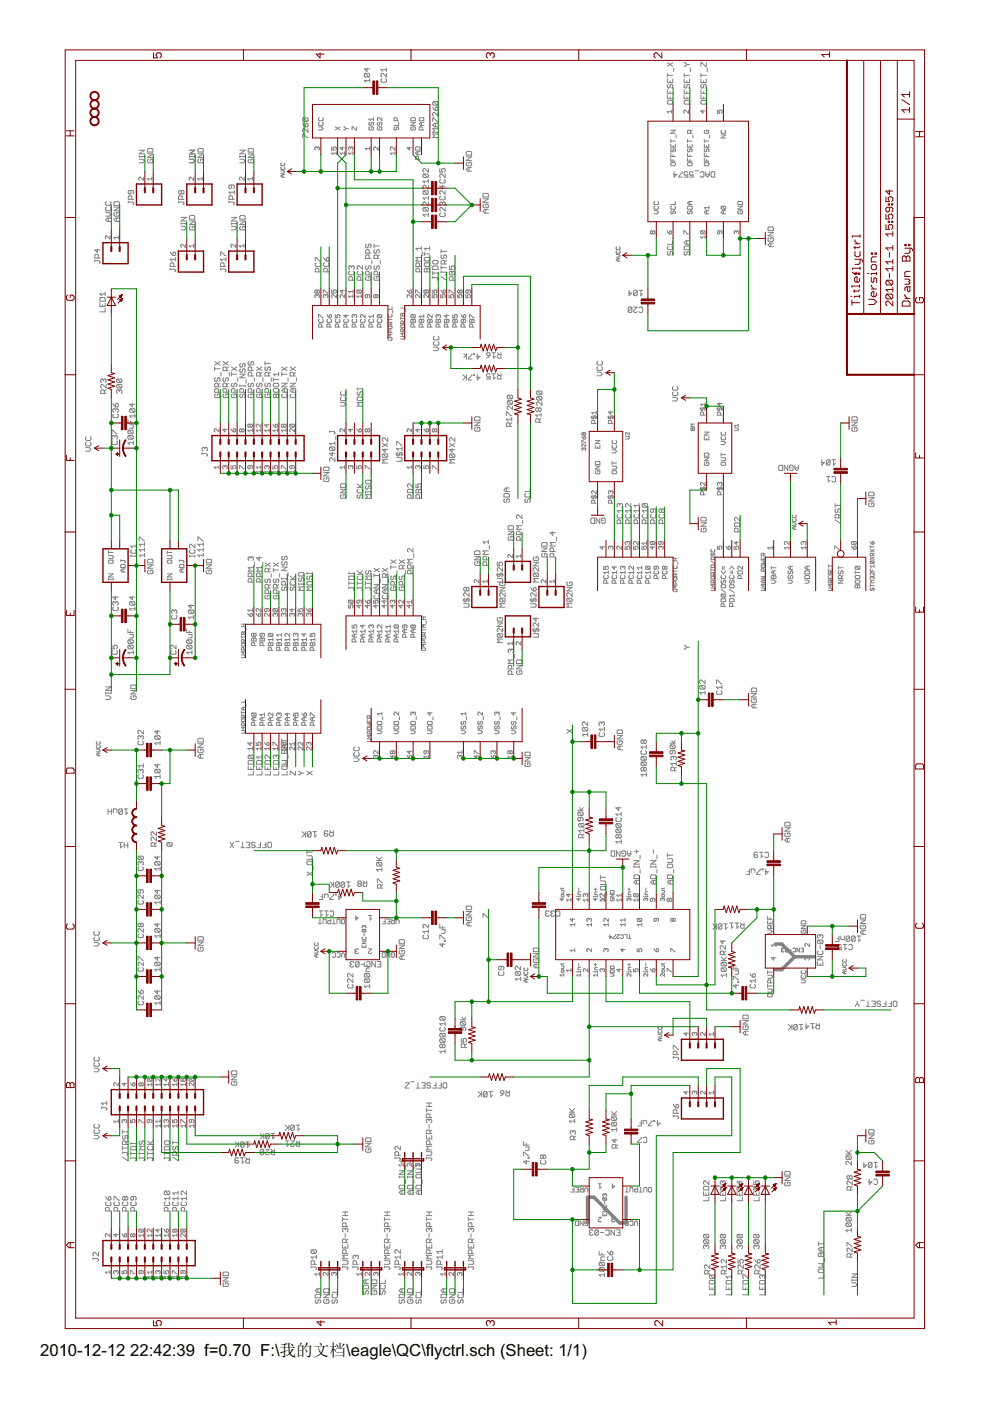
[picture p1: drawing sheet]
<svg xmlns="http://www.w3.org/2000/svg" width="210mm" height="297mm" viewBox="0 0 210 297" stroke-linecap="round" stroke-linejoin="round" font-family="sans-serif">
<defs><g id="words">
<g font-size="4">
<text x="8.5" y="287.5">2010-12-12</text>
<text x="27.6" y="287.5">22:42:39 f=0.70 F:\我的文档\eagle\QC\flyctrl.sch (Sheet: 1/1)</text>
</g>
</g></defs>
<g fill="#808080" stroke="#808080" stroke-width=".21">
<path d="M130.7 261.9h.7z"/>
<path d="M131.4 260.8v1.1z"/>
<path d="M130.7 260.8h.7z"/>
<path d="M131.1 261.3h.3z"/>
<path d="M130.3 260.8v1.1z"/>
<path d="M129.5 260.8l.8 1.1z"/>
<path d="M129.5 260.8v1.1z"/>
<path d="M128.4 261.7l.2 .2z"/>
<path d="M128.6 261.9h.4z"/>
<path d="M129.2 261.7l-.2 .2z"/>
<path d="M129.2 261v.7z"/>
<path d="M129 260.8l.2 .2z"/>
<path d="M128.6 260.8h.4z"/>
<path d="M128.6 260.8l-.2 .2z"/>
<path d="M127.3 261.3h.7z"/>
<path d="M126.9 261v.7z"/>
<path d="M126.9 261.7l-.2 .2z"/>
<path d="M126.3 261.9h.4z"/>
<path d="M126.1 261.7l.2 .2z"/>
<path d="M126.1 261v.7z"/>
<path d="M126.1 261l.2-.2z"/>
<path d="M126.3 260.8h.4z"/>
<path d="M126.7 260.8l.2 .2z"/>
<path d="M126.1 261.7l.8-.7z"/>
<path d="M125.7 261.7l-.2 .2z"/>
<path d="M125.2 261.9h.3z"/>
<path d="M125 261.7l.2 .2z"/>
<path d="M125 261.5v.2z"/>
<path d="M125 261.5l.2-.2z"/>
<path d="M125.2 261.3h.1z"/>
<path d="M125 261.1l.2 .2z"/>
<path d="M125 261v.1z"/>
<path d="M125 261l.2-.2z"/>
<path d="M125.2 260.8h.3z"/>
<path d="M125.5 260.8l.2 .2z"/>
<path d="M173.3 203.9v.8z"/>
<path d="M173.3 204.7h1.2z"/>
<path d="M174.5 203.9v.8z"/>
<path d="M173.9 204.3v.4z"/>
<path d="M173.3 203.5h1.2z"/>
<path d="M173.3 203.5l1.2-.7z"/>
<path d="M173.3 202.8h1.2z"/>
<path d="M173.5 201.6l-.2 .2z"/>
<path d="M173.3 201.8v.4z"/>
<path d="M173.3 202.2l.2 .2z"/>
<path d="M173.5 202.4h.8z"/>
<path d="M174.3 202.4l.2-.2z"/>
<path d="M174.5 201.8v.4z"/>
<path d="M174.3 201.6l.2 .2z"/>
<path d="M173.9 200.5v.7z"/>
<path d="M173.5 200.1h.8z"/>
<path d="M173.3 199.9l.2 .2z"/>
<path d="M173.3 199.5v.4z"/>
<path d="M173.3 199.5l.2-.2z"/>
<path d="M173.5 199.3h.8z"/>
<path d="M174.3 199.3l.2 .2z"/>
<path d="M174.5 199.5v.4z"/>
<path d="M174.5 199.9l-.2 .2z"/>
<path d="M173.5 199.3l.8 .8z"/>
<path d="M173.3 198.7l.2 .2z"/>
<path d="M173.3 198.4v.3z"/>
<path d="M173.3 198.4l.2-.2z"/>
<path d="M173.5 198.2h.2z"/>
<path d="M173.7 198.2l.2 .2z"/>
<path d="M173.9 198.4v.1z"/>
<path d="M173.9 198.4l.2-.2z"/>
<path d="M174.1 198.2h.2z"/>
<path d="M174.3 198.2l.2 .2z"/>
<path d="M174.5 198.4v.3z"/>
<path d="M174.5 198.7l-.2 .2z"/>
<path d="M80 205h.7z"/>
<path d="M80.7 203.9v1.1z"/>
<path d="M80 203.9h.7z"/>
<path d="M80.3 204.4h.4z"/>
<path d="M79.6 203.9v1.1z"/>
<path d="M78.8 203.9l.8 1.1z"/>
<path d="M78.8 203.9v1.1z"/>
<path d="M77.7 204.8l.2 .2z"/>
<path d="M77.9 205h.4z"/>
<path d="M78.3 205l.1-.2z"/>
<path d="M78.4 204.1v.7z"/>
<path d="M78.3 203.9l.1 .2z"/>
<path d="M77.9 203.9h.4z"/>
<path d="M77.9 203.9l-.2 .2z"/>
<path d="M76.5 204.4h.8z"/>
<path d="M76.1 204.1v.7z"/>
<path d="M76.1 204.8l-.2 .2z"/>
<path d="M75.6 205h.3z"/>
<path d="M75.4 204.8l.2 .2z"/>
<path d="M75.4 204.1v.7z"/>
<path d="M75.4 204.1l.2-.2z"/>
<path d="M75.6 203.9h.3z"/>
<path d="M75.9 203.9l.2 .2z"/>
<path d="M76.1 204.1l-.7 .7z"/>
<path d="M75 204.8l-.2 .2z"/>
<path d="M74.4 205h.4z"/>
<path d="M74.2 204.8l.2 .2z"/>
<path d="M74.2 204.6v.2z"/>
<path d="M74.2 204.6l.2-.2z"/>
<path d="M74.4 204.4h.2z"/>
<path d="M74.2 204.3l.2 .1z"/>
<path d="M74.2 204.1v.2z"/>
<path d="M74.2 204.1l.2-.2z"/>
<path d="M74.4 203.9h.4z"/>
<path d="M74.8 203.9l.2 .2z"/>
<path d="M111.5 161.8l-.2 .1z"/>
<path d="M111.3 161.9v.4z"/>
<path d="M111.3 162.3l.2 .2z"/>
<path d="M111.5 162.5h.7z"/>
<path d="M112.4 162.3l-.2 .2z"/>
<path d="M112.4 161.9v.4z"/>
<path d="M112.2 161.8l.2 .1z"/>
<path d="M111.9 161.8h.3z"/>
<path d="M111.9 161.8v.3z"/>
<path d="M111.3 161.4h1.1z"/>
<path d="M111.3 161.4l1.1-.8z"/>
<path d="M111.3 160.6h1.1z"/>
<path d="M111.3 160.2h1.1z"/>
<path d="M112.4 159.7v.5z"/>
<path d="M112.2 159.5l.2 .2z"/>
<path d="M111.5 159.5h.7z"/>
<path d="M111.5 159.5l-.2 .2z"/>
<path d="M111.3 159.7v.5z"/>
<path d="M177.1 98.2l-.3 .4z"/>
<path d="M176.8 97.5v1.1z"/>
<path d="M176.4 97.5h.7z"/>
<path d="M176 97.7v.7z"/>
<path d="M176 98.4l-.2 .2z"/>
<path d="M175.4 98.6h.4z"/>
<path d="M175.2 98.4l.2 .2z"/>
<path d="M175.2 97.7v.7z"/>
<path d="M175.2 97.7l.2-.2z"/>
<path d="M175.4 97.5h.4z"/>
<path d="M175.8 97.5l.2 .2z"/>
<path d="M176 97.7l-.8 .7z"/>
<path d="M174.3 97.5v1.1z"/>
<path d="M174.3 98.6l.5-.6z"/>
<path d="M174.1 98h.7z"/>
<path d="M180.8 90.7l-.2 .1z"/>
<path d="M180.6 90.8v.4z"/>
<path d="M180.6 91.2l.2 .2z"/>
<path d="M180.8 91.4h.8z"/>
<path d="M181.6 91.4l.2-.2z"/>
<path d="M181.8 90.8v.4z"/>
<path d="M181.6 90.7l.2 .1z"/>
<path d="M181.2 90.7h.4z"/>
<path d="M181.2 90.7v.3z"/>
<path d="M180.6 90.3h1.2z"/>
<path d="M180.6 90.3l1.2-.8z"/>
<path d="M180.6 89.5h1.2z"/>
<path d="M180.6 89.1h1.2z"/>
<path d="M181.8 88.6v.5z"/>
<path d="M181.6 88.4l.2 .2z"/>
<path d="M180.8 88.4h.8z"/>
<path d="M180.6 88.6l.2-.2z"/>
<path d="M180.6 88.6v.5z"/>
<path d="M184.4 106.7l-.2 .1z"/>
<path d="M184.2 106.8v.4z"/>
<path d="M184.2 107.2l.2 .2z"/>
<path d="M184.4 107.4h.7z"/>
<path d="M185.1 107.4l.2-.2z"/>
<path d="M185.3 106.8v.4z"/>
<path d="M185.1 106.7l.2 .1z"/>
<path d="M184.7 106.7h.4z"/>
<path d="M184.7 106.7v.3z"/>
<path d="M184.2 106.3h1.1z"/>
<path d="M184.2 106.3l1.1-.8z"/>
<path d="M184.2 105.5h1.1z"/>
<path d="M184.2 105.1h1.1z"/>
<path d="M185.3 104.5v.6z"/>
<path d="M185.1 104.4l.2 .1z"/>
<path d="M184.4 104.4h.7z"/>
<path d="M184.4 104.4l-.2 .1z"/>
<path d="M184.2 104.5v.6z"/>
<path d="M127 270.3l.4 .4z"/>
<path d="M127 270.3h1.2z"/>
<path d="M128.2 269.9v.8z"/>
<path d="M127.2 269.5h.8z"/>
<path d="M127 269.3l.2 .2z"/>
<path d="M127 268.9v.4z"/>
<path d="M127 268.9l.2-.1z"/>
<path d="M127.2 268.8h.8z"/>
<path d="M128 268.8l.2 .1z"/>
<path d="M128.2 268.9v.4z"/>
<path d="M128.2 269.3l-.2 .2z"/>
<path d="M127.2 268.8l.8 .7z"/>
<path d="M127.2 268.4h.8z"/>
<path d="M127 268.2l.2 .2z"/>
<path d="M127 267.8v.4z"/>
<path d="M127 267.8l.2-.2z"/>
<path d="M127.2 267.6h.8z"/>
<path d="M128 267.6l.2 .2z"/>
<path d="M128.2 267.8v.4z"/>
<path d="M128.2 268.2l-.2 .2z"/>
<path d="M127.2 267.6l.8 .8z"/>
<path d="M127.4 267.2h.8z"/>
<path d="M127.4 266.6v.6z"/>
<path d="M127.4 266.6l.2-.1z"/>
<path d="M127.6 266.5h.6z"/>
<path d="M127 266.1h1.2z"/>
<path d="M127 265.3v.8z"/>
<path d="M127.6 265.7v.4z"/>
<path d="M139.4 237.6v1.1z"/>
<path d="M139.4 238.7l.6-.6z"/>
<path d="M139.2 238.1h.8z"/>
<path d="M138.8 237.6v.1z"/>
<path d="M138.6 237.7h.2z"/>
<path d="M138.6 237.6v.1z"/>
<path d="M138.6 237.6h.2z"/>
<path d="M137.5 238.7h.8z"/>
<path d="M137.5 238.5v.2z"/>
<path d="M137.5 238.5l.8-.8z"/>
<path d="M138.3 237.6v.1z"/>
<path d="M137.1 237.7v.6z"/>
<path d="M136.9 237.6l.2 .1z"/>
<path d="M136.4 237.6h.5z"/>
<path d="M136.4 237.6v.7z"/>
<path d="M136 237.6v1.1z"/>
<path d="M135.2 238.7h.8z"/>
<path d="M135.6 238.1h.4z"/>
<path d="M120.7 237.7l.4 .4z"/>
<path d="M120.7 237.7h1.2z"/>
<path d="M121.9 237.3v.8z"/>
<path d="M120.9 236.9h.8z"/>
<path d="M120.7 236.7l.2 .2z"/>
<path d="M120.7 236.4v.3z"/>
<path d="M120.7 236.4l.2-.2z"/>
<path d="M120.9 236.2h.8z"/>
<path d="M121.7 236.2l.2 .2z"/>
<path d="M121.9 236.4v.3z"/>
<path d="M121.9 236.7l-.2 .2z"/>
<path d="M120.9 236.2l.8 .7z"/>
<path d="M120.7 235.8h1.2z"/>
<path d="M120.7 235l.8 .8z"/>
<path d="M121.3 235.6l.6-.6z"/>
<path d="M129.6 239.5l.4 .4z"/>
<path d="M129.6 239.5h1.1z"/>
<path d="M130.7 239.1v.8z"/>
<path d="M129.8 238.7h.8z"/>
<path d="M129.6 238.5l.2 .2z"/>
<path d="M129.6 238.1v.4z"/>
<path d="M129.6 238.1l.2-.1z"/>
<path d="M129.8 238h.8z"/>
<path d="M130.6 238l.1 .1z"/>
<path d="M130.7 238.1v.4z"/>
<path d="M130.7 238.5l-.1 .2z"/>
<path d="M129.8 238l.8 .7z"/>
<path d="M129.8 237.6h.8z"/>
<path d="M129.6 237.4l.2 .2z"/>
<path d="M129.6 237v.4z"/>
<path d="M129.6 237l.2-.2z"/>
<path d="M129.8 236.8h.8z"/>
<path d="M130.6 236.8l.1 .2z"/>
<path d="M130.7 237v.4z"/>
<path d="M130.7 237.4l-.1 .2z"/>
<path d="M129.8 236.8l.8 .8z"/>
<path d="M129.6 236.4h1.1z"/>
<path d="M129.6 235.7l.8 .7z"/>
<path d="M130.2 236.2l.5-.5z"/>
<path d="M111 246.2h1.2z"/>
<path d="M111 246.2l.6 .6z"/>
<path d="M111.6 246v.8z"/>
<path d="M112 245.6h.2z"/>
<path d="M112 245.4v.2z"/>
<path d="M112 245.4h.2z"/>
<path d="M112.2 245.4v.2z"/>
<path d="M111 244.3v.8z"/>
<path d="M111 244.3h.2z"/>
<path d="M111.2 244.3l.8 .8z"/>
<path d="M112 245.1h.2z"/>
<path d="M111.4 243.9h.6z"/>
<path d="M112 243.9l.2-.2z"/>
<path d="M112.2 243.2v.5z"/>
<path d="M111.4 243.2h.8z"/>
<path d="M111 242.8h1.2z"/>
<path d="M111 242v.8z"/>
<path d="M111.6 242.4v.4z"/>
<path d="M93.2 222.9l.4 .4z"/>
<path d="M93.2 222.9h1.2z"/>
<path d="M94.4 222.5v.8z"/>
<path d="M93.2 222l.2 .1z"/>
<path d="M93.2 221.6v.4z"/>
<path d="M93.2 221.6l.2-.2z"/>
<path d="M93.4 221.4h.2z"/>
<path d="M93.6 221.4l.2 .2z"/>
<path d="M93.8 221.6l.2-.2z"/>
<path d="M94 221.4h.2z"/>
<path d="M94.2 221.4l.2 .2z"/>
<path d="M94.4 221.6v.4z"/>
<path d="M94.4 222l-.2 .1z"/>
<path d="M94 222.1h.2z"/>
<path d="M93.8 222l.2 .1z"/>
<path d="M93.8 222l-.2 .1z"/>
<path d="M93.4 222.1h.2z"/>
<path d="M93.8 221.6v.4z"/>
<path d="M93.4 221h.8z"/>
<path d="M93.2 220.8l.2 .2z"/>
<path d="M93.2 220.4v.4z"/>
<path d="M93.2 220.4l.2-.2z"/>
<path d="M93.4 220.2h.8z"/>
<path d="M94.2 220.2l.2 .2z"/>
<path d="M94.4 220.4v.4z"/>
<path d="M94.4 220.8l-.2 .2z"/>
<path d="M93.4 220.2l.8 .8z"/>
<path d="M93.4 219.8h.8z"/>
<path d="M93.2 219.7l.2 .1z"/>
<path d="M93.2 219.3v.4z"/>
<path d="M93.2 219.3l.2-.2z"/>
<path d="M93.4 219.1h.8z"/>
<path d="M94.2 219.1l.2 .2z"/>
<path d="M94.4 219.3v.4z"/>
<path d="M94.2 219.8l.2-.1z"/>
<path d="M93.4 219.1l.8 .7z"/>
<path d="M98.6 218.5l.1-.2z"/>
<path d="M98.7 218v.3z"/>
<path d="M98.6 217.8l.1 .2z"/>
<path d="M97.8 217.8h.8z"/>
<path d="M97.8 217.8l-.2 .2z"/>
<path d="M97.6 218v.3z"/>
<path d="M97.6 218.3l.2 .2z"/>
<path d="M97.8 218.5h.2z"/>
<path d="M98 218.5l.2-.2z"/>
<path d="M98.2 217.8v.5z"/>
<path d="M97.8 217.4h.8z"/>
<path d="M97.6 217.2l.2 .2z"/>
<path d="M97.6 216.8v.4z"/>
<path d="M97.6 216.8l.2-.2z"/>
<path d="M97.8 216.6h.8z"/>
<path d="M98.6 216.6l.1 .2z"/>
<path d="M98.7 216.8v.4z"/>
<path d="M98.7 217.2l-.1 .2z"/>
<path d="M97.8 216.6l.8 .8z"/>
<path d="M97.6 216.2h1.1z"/>
<path d="M98.7 215.7l-.3 .5z"/>
<path d="M98 215.7l.4 .5z"/>
<path d="M104.4 232.2l-.3 .4z"/>
<path d="M104.1 231.4v1.2z"/>
<path d="M103.7 231.4h.7z"/>
<path d="M103.3 231.6v.8z"/>
<path d="M103.3 232.4l-.2 .2z"/>
<path d="M102.7 232.6h.4z"/>
<path d="M102.5 232.4l.2 .2z"/>
<path d="M102.5 231.6v.8z"/>
<path d="M102.5 231.6l.2-.2z"/>
<path d="M102.7 231.4h.4z"/>
<path d="M103.1 231.4l.2 .2z"/>
<path d="M103.3 231.6l-.8 .8z"/>
<path d="M102.1 231.4v1.2z"/>
<path d="M102.1 231.8l-.7 .8z"/>
<path d="M101.4 231.4l.5 .6z"/>
<path d="M71.9 189.6v1.1z"/>
<path d="M71.9 190.7l.5-.6z"/>
<path d="M71.7 190.1h.7z"/>
<path d="M71.3 189.6v.2z"/>
<path d="M71.1 189.8h.2z"/>
<path d="M71.1 189.6v.2z"/>
<path d="M71.1 189.6h.2z"/>
<path d="M70 190.7h.7z"/>
<path d="M70 190.5v.2z"/>
<path d="M70 190.5l.7-.7z"/>
<path d="M70.7 189.6v.2z"/>
<path d="M69.6 189.8v.5z"/>
<path d="M69.4 189.6l.2 .2z"/>
<path d="M68.8 189.6h.6z"/>
<path d="M68.8 189.6v.7z"/>
<path d="M68.4 189.6v1.1z"/>
<path d="M67.7 190.7h.7z"/>
<path d="M68 190.1h.4z"/>
<path d="M79.8 184.4l.4 .3z"/>
<path d="M79.8 184.4h1.2z"/>
<path d="M81 184v.7z"/>
<path d="M80 183.6h.8z"/>
<path d="M79.8 183.4l.2 .2z"/>
<path d="M79.8 183v.4z"/>
<path d="M79.8 183l.2-.2z"/>
<path d="M80 182.8h.8z"/>
<path d="M80.8 182.8l.2 .2z"/>
<path d="M81 183v.4z"/>
<path d="M81 183.4l-.2 .2z"/>
<path d="M80 182.8l.8 .8z"/>
<path d="M79.8 182.5h1.2z"/>
<path d="M79.8 181.7l.8 .8z"/>
<path d="M80.4 182.3l.6-.6z"/>
<path d="M74.2 187.7l-.4 .4z"/>
<path d="M73.8 187v1.1z"/>
<path d="M73.4 187h.8z"/>
<path d="M73.1 187.2v.7z"/>
<path d="M73.1 187.9l-.2 .2z"/>
<path d="M72.5 188.1h.4z"/>
<path d="M72.3 187.9l.2 .2z"/>
<path d="M72.3 187.2v.7z"/>
<path d="M72.3 187.2l.2-.2z"/>
<path d="M72.5 187h.4z"/>
<path d="M72.9 187l.2 .2z"/>
<path d="M73.1 187.2l-.8 .7z"/>
<path d="M71.9 187.2v.7z"/>
<path d="M71.9 187.9l-.2 .2z"/>
<path d="M71.4 188.1h.3z"/>
<path d="M71.2 187.9l.2 .2z"/>
<path d="M71.2 187.2v.7z"/>
<path d="M71.2 187.2l.2-.2z"/>
<path d="M71.4 187h.3z"/>
<path d="M71.7 187l.2 .2z"/>
<path d="M71.9 187.2l-.7 .7z"/>
<path d="M70.8 187v1.1z"/>
<path d="M70.8 187.4l-.8 .7z"/>
<path d="M70 187l.6 .6z"/>
<path d="M93.2 200.2h1.2z"/>
<path d="M93.2 200.2l.6 .5z"/>
<path d="M93.8 200v.7z"/>
<path d="M94.2 199.6h.2z"/>
<path d="M94.2 199.4v.2z"/>
<path d="M94.2 199.4h.2z"/>
<path d="M94.4 199.4v.2z"/>
<path d="M93.2 198.3v.7z"/>
<path d="M93.2 198.3h.2z"/>
<path d="M93.4 198.3l.8 .7z"/>
<path d="M94.2 199h.2z"/>
<path d="M93.6 197.9h.6z"/>
<path d="M94.2 197.9l.2-.2z"/>
<path d="M94.4 197.1v.6z"/>
<path d="M93.6 197.1h.8z"/>
<path d="M93.2 196.7h1.2z"/>
<path d="M93.2 196v.7z"/>
<path d="M93.8 196.4v.3z"/>
<path d="M67.1 177.1l-.4 .4z"/>
<path d="M66.7 176.3v1.2z"/>
<path d="M66.3 176.3h.8z"/>
<path d="M66 176.5v.8z"/>
<path d="M66 177.3l-.2 .2z"/>
<path d="M65.4 177.5h.4z"/>
<path d="M65.2 177.3l.2 .2z"/>
<path d="M65.2 176.5v.8z"/>
<path d="M65.2 176.5l.2-.2z"/>
<path d="M65.4 176.3h.4z"/>
<path d="M65.8 176.3l.2 .2z"/>
<path d="M65.2 177.3l.8-.8z"/>
<path d="M64.8 176.3v1.2z"/>
<path d="M64.8 176.7l-.7 .8z"/>
<path d="M64.1 176.3l.5 .6z"/>
<path d="M123.5 155.7l.3 .4z"/>
<path d="M123.5 155.7h1.1z"/>
<path d="M124.6 155.4v.7z"/>
<path d="M123.7 155h.7z"/>
<path d="M123.5 154.8l.2 .2z"/>
<path d="M123.5 154.4v.4z"/>
<path d="M123.5 154.4l.2-.2z"/>
<path d="M123.7 154.2h.7z"/>
<path d="M124.4 154.2l.2 .2z"/>
<path d="M124.6 154.4v.4z"/>
<path d="M124.6 154.8l-.2 .2z"/>
<path d="M123.7 154.2l.7 .8z"/>
<path d="M124.6 153.1v.7z"/>
<path d="M123.8 153.1l.8 .7z"/>
<path d="M123.7 153.1h.1z"/>
<path d="M123.7 153.1l-.2 .2z"/>
<path d="M123.5 153.3v.3z"/>
<path d="M123.5 153.6l.2 .2z"/>
<path d="M130.6 178.5l.4 .3z"/>
<path d="M130.6 178.5h1.1z"/>
<path d="M131.7 178.1v.7z"/>
<path d="M130.6 177.5l.2 .2z"/>
<path d="M130.6 177.1v.4z"/>
<path d="M130.6 177.1l.2-.2z"/>
<path d="M130.8 176.9h.2z"/>
<path d="M131 176.9l.1 .2z"/>
<path d="M131.1 177.1l.2-.2z"/>
<path d="M131.3 176.9h.2z"/>
<path d="M131.5 176.9l.2 .2z"/>
<path d="M131.7 177.1v.4z"/>
<path d="M131.5 177.7l.2-.2z"/>
<path d="M131.3 177.7h.2z"/>
<path d="M131.1 177.5l.2 .2z"/>
<path d="M131.1 177.5l-.1 .2z"/>
<path d="M130.8 177.7h.2z"/>
<path d="M131.1 177.1v.4z"/>
<path d="M130.8 176.6h.7z"/>
<path d="M130.6 176.4l.2 .2z"/>
<path d="M130.6 176v.4z"/>
<path d="M130.6 176l.2-.2z"/>
<path d="M130.8 175.8h.7z"/>
<path d="M131.5 175.8l.2 .2z"/>
<path d="M131.7 176v.4z"/>
<path d="M131.5 176.6l.2-.2z"/>
<path d="M130.8 175.8l.7 .8z"/>
<path d="M130.8 175.4h.7z"/>
<path d="M130.6 175.2l.2 .2z"/>
<path d="M130.6 174.8v.4z"/>
<path d="M130.6 174.8l.2-.2z"/>
<path d="M130.8 174.6h.7z"/>
<path d="M131.5 174.6l.2 .2z"/>
<path d="M131.7 174.8v.4z"/>
<path d="M131.7 175.2l-.2 .2z"/>
<path d="M130.8 174.6l.7 .8z"/>
<path d="M123.4 174.1l.2-.2z"/>
<path d="M123.6 173.5v.4z"/>
<path d="M123.4 173.3l.2 .2z"/>
<path d="M122.7 173.3h.7z"/>
<path d="M122.7 173.3l-.2 .2z"/>
<path d="M122.5 173.5v.4z"/>
<path d="M122.5 173.9l.2 .2z"/>
<path d="M122.7 174.1h.2z"/>
<path d="M122.9 174.1l.2-.2z"/>
<path d="M123.1 173.3v.6z"/>
<path d="M122.7 172.9h.7z"/>
<path d="M122.5 172.7l.2 .2z"/>
<path d="M122.5 172.4v.3z"/>
<path d="M122.5 172.4l.2-.2z"/>
<path d="M122.7 172.2h.7z"/>
<path d="M123.4 172.2l.2 .2z"/>
<path d="M123.6 172.4v.3z"/>
<path d="M123.6 172.7l-.2 .2z"/>
<path d="M122.7 172.2l.7 .7z"/>
<path d="M122.5 171.8h1.1z"/>
<path d="M123.6 171.2l-.3 .6z"/>
<path d="M122.9 171.2l.4 .6z"/>
<path d="M109.2 207.5l.4 .4z"/>
<path d="M109.2 207.5h1.2z"/>
<path d="M110.4 207.2v.7z"/>
<path d="M109.4 206.8h.8z"/>
<path d="M109.2 206.6l.2 .2z"/>
<path d="M109.2 206.2v.4z"/>
<path d="M109.2 206.2l.2-.2z"/>
<path d="M109.4 206h.8z"/>
<path d="M110.2 206l.2 .2z"/>
<path d="M110.4 206.2v.4z"/>
<path d="M110.4 206.6l-.2 .2z"/>
<path d="M109.4 206l.8 .8z"/>
<path d="M110.4 204.9v.7z"/>
<path d="M109.6 204.9l.8 .7z"/>
<path d="M109.4 204.9h.2z"/>
<path d="M109.4 204.9l-.2 .2z"/>
<path d="M109.2 205.1v.3z"/>
<path d="M109.2 205.4l.2 .2z"/>
<path d="M182.5 199.2l-.4 .4z"/>
<path d="M182.1 198.5v1.1z"/>
<path d="M181.7 198.5h.8z"/>
<path d="M181.3 198.6v.8z"/>
<path d="M181.3 199.4l-.2 .2z"/>
<path d="M180.7 199.6h.4z"/>
<path d="M180.6 199.4l.1 .2z"/>
<path d="M180.6 198.6v.8z"/>
<path d="M180.7 198.5l-.1 .1z"/>
<path d="M180.7 198.5h.4z"/>
<path d="M181.1 198.5l.2 .1z"/>
<path d="M181.3 198.6l-.7 .8z"/>
<path d="M180.2 198.6v.8z"/>
<path d="M180.2 199.4l-.2 .2z"/>
<path d="M179.6 199.6h.4z"/>
<path d="M179.4 199.4l.2 .2z"/>
<path d="M179.4 198.6v.8z"/>
<path d="M179.4 198.6l.2-.1z"/>
<path d="M179.6 198.5h.4z"/>
<path d="M180 198.5l.2 .1z"/>
<path d="M180.2 198.6l-.8 .8z"/>
<path d="M179 198.5v.7z"/>
<path d="M178.5 199.2h.5z"/>
<path d="M178.3 199l.2 .2z"/>
<path d="M178.3 198.5v.5z"/>
<path d="M177.9 198.5v1.1z"/>
<path d="M177.1 199.6h.8z"/>
<path d="M177.5 199h.4z"/>
<path d="M155.5 208.9h1.1z"/>
<path d="M155.5 208.9l.5 .6z"/>
<path d="M156 208.7v.8z"/>
<path d="M156.4 208.3h.2z"/>
<path d="M156.4 208.1v.2z"/>
<path d="M156.4 208.1h.2z"/>
<path d="M156.6 208.1v.2z"/>
<path d="M155.5 207v.7z"/>
<path d="M155.5 207h.2z"/>
<path d="M155.7 207l.7 .7z"/>
<path d="M156.4 207.7h.2z"/>
<path d="M155.9 206.6h.5z"/>
<path d="M156.4 206.6l.2-.2z"/>
<path d="M156.6 205.8v.6z"/>
<path d="M155.9 205.8h.7z"/>
<path d="M155.5 205.4h1.1z"/>
<path d="M155.5 204.7v.7z"/>
<path d="M156 205.1v.3z"/>
<path d="M154.2 196.6l-.4 .4z"/>
<path d="M153.8 195.9v1.1z"/>
<path d="M153.4 195.9h.8z"/>
<path d="M153.1 196.1v.7z"/>
<path d="M153.1 196.8l-.2 .2z"/>
<path d="M152.5 197h.4z"/>
<path d="M152.3 196.8l.2 .2z"/>
<path d="M152.3 196.1v.7z"/>
<path d="M152.3 196.1l.2-.2z"/>
<path d="M152.5 195.9h.4z"/>
<path d="M152.9 195.9l.2 .2z"/>
<path d="M153.1 196.1l-.8 .7z"/>
<path d="M151.9 195.9v1.1z"/>
<path d="M151.9 196.3l-.7 .7z"/>
<path d="M151.2 195.9l.5 .5z"/>
<path d="M148.4 146.9l.3 .3z"/>
<path d="M148.4 146.9h1.1z"/>
<path d="M149.5 146.5v.7z"/>
<path d="M148.5 146.1h.8z"/>
<path d="M148.4 145.9l.1 .2z"/>
<path d="M148.4 145.5v.4z"/>
<path d="M148.4 145.5l.1-.2z"/>
<path d="M148.5 145.3h.8z"/>
<path d="M149.3 145.3l.2 .2z"/>
<path d="M149.5 145.5v.4z"/>
<path d="M149.5 145.9l-.2 .2z"/>
<path d="M148.5 145.3l.8 .8z"/>
<path d="M149.5 144.2v.7z"/>
<path d="M148.7 144.2l.8 .7z"/>
<path d="M148.5 144.2h.2z"/>
<path d="M148.5 144.2l-.1 .2z"/>
<path d="M148.4 144.4v.4z"/>
<path d="M148.4 144.8l.1 .1z"/>
<path d="M135.9 164.2l.4 .4z"/>
<path d="M135.9 164.2h1.2z"/>
<path d="M137.1 163.9v.7z"/>
<path d="M135.9 163.3l.2 .2z"/>
<path d="M135.9 162.9v.4z"/>
<path d="M135.9 162.9l.2-.2z"/>
<path d="M136.1 162.7h.2z"/>
<path d="M136.3 162.7l.2 .2z"/>
<path d="M136.5 162.9l.2-.2z"/>
<path d="M136.7 162.7h.2z"/>
<path d="M136.9 162.7l.2 .2z"/>
<path d="M137.1 162.9v.4z"/>
<path d="M137.1 163.3l-.2 .2z"/>
<path d="M136.7 163.5h.2z"/>
<path d="M136.5 163.3l.2 .2z"/>
<path d="M136.5 163.3l-.2 .2z"/>
<path d="M136.1 163.5h.2z"/>
<path d="M136.5 162.9v.4z"/>
<path d="M136.1 162.3h.8z"/>
<path d="M135.9 162.1l.2 .2z"/>
<path d="M135.9 161.8v.3z"/>
<path d="M135.9 161.8l.2-.2z"/>
<path d="M136.1 161.6h.8z"/>
<path d="M136.9 161.6l.2 .2z"/>
<path d="M137.1 161.8v.3z"/>
<path d="M137.1 162.1l-.2 .2z"/>
<path d="M136.1 161.6l.8 .7z"/>
<path d="M136.1 161.2h.8z"/>
<path d="M135.9 161l.2 .2z"/>
<path d="M135.9 160.6v.4z"/>
<path d="M135.9 160.6l.2-.2z"/>
<path d="M136.1 160.4h.8z"/>
<path d="M136.9 160.4l.2 .2z"/>
<path d="M137.1 160.6v.4z"/>
<path d="M137.1 161l-.2 .2z"/>
<path d="M136.1 160.4l.8 .8z"/>
<path d="M143 159.9l.2-.2z"/>
<path d="M143.2 159.3v.4z"/>
<path d="M143 159.1l.2 .2z"/>
<path d="M142.2 159.1h.8z"/>
<path d="M142.2 159.1l-.2 .2z"/>
<path d="M142 159.3v.4z"/>
<path d="M142 159.7l.2 .2z"/>
<path d="M142.2 159.9h.2z"/>
<path d="M142.6 159.7l-.2 .2z"/>
<path d="M142.6 159.1v.6z"/>
<path d="M142.2 158.7h.8z"/>
<path d="M142 158.5l.2 .2z"/>
<path d="M142 158.1v.4z"/>
<path d="M142 158.1l.2-.2z"/>
<path d="M142.2 157.9h.8z"/>
<path d="M143 157.9l.2 .2z"/>
<path d="M143.2 158.1v.4z"/>
<path d="M143 158.7l.2-.2z"/>
<path d="M142.2 157.9l.8 .8z"/>
<path d="M142 157.6h1.2z"/>
<path d="M143.2 157l-.4 .6z"/>
<path d="M142.4 157l.4 .6z"/>
<path d="M162.3 184.2v1.2z"/>
<path d="M162.3 185.4l.6-.6z"/>
<path d="M162.2 184.8h.7z"/>
<path d="M161.8 184.2v.2z"/>
<path d="M161.6 184.4h.2z"/>
<path d="M161.6 184.2v.2z"/>
<path d="M161.6 184.2h.2z"/>
<path d="M160.4 185.4h.8z"/>
<path d="M160.4 185.2v.2z"/>
<path d="M161.2 184.4l-.8 .8z"/>
<path d="M161.2 184.2v.2z"/>
<path d="M160 184.4v.6z"/>
<path d="M159.9 184.2l.1 .2z"/>
<path d="M159.3 184.2h.6z"/>
<path d="M159.3 184.2v.8z"/>
<path d="M158.9 184.2v1.2z"/>
<path d="M158.1 185.4h.8z"/>
<path d="M158.5 184.8h.4z"/>
<path d="M169.8 218.4l.4-.4z"/>
<path d="M169.8 217.2v1.2z"/>
<path d="M169.4 217.2h.8z"/>
<path d="M169.1 217.4v.8z"/>
<path d="M168.9 218.4l.2-.2z"/>
<path d="M168.5 218.4h.4z"/>
<path d="M168.3 218.2l.2 .2z"/>
<path d="M168.3 217.4v.8z"/>
<path d="M168.3 217.4l.2-.2z"/>
<path d="M168.5 217.2h.4z"/>
<path d="M168.9 217.2l.2 .2z"/>
<path d="M169.1 217.4l-.8 .8z"/>
<path d="M167.9 217.2v1.2z"/>
<path d="M167.9 217.6l-.7 .8z"/>
<path d="M167.2 217.2l.5 .6z"/>
<path d="M91.7 29.2h1.2z"/>
<path d="M91.7 29.2l.4-.4z"/>
<path d="M91.7 28.4l.4 .4z"/>
<path d="M91.7 28.4h1.2z"/>
<path d="M91.7 28h1.2z"/>
<path d="M91.7 28l.4-.3z"/>
<path d="M91.7 27.3l.4 .4z"/>
<path d="M91.7 27.3h1.2z"/>
<path d="M92.1 26.9h.8z"/>
<path d="M91.7 26.5l.4 .4z"/>
<path d="M91.7 26.5l.4-.4z"/>
<path d="M92.1 26.1h.8z"/>
<path d="M92.3 26.1v.8z"/>
<path d="M91.7 25v.8z"/>
<path d="M91.7 25h.2z"/>
<path d="M91.9 25l.8 .8z"/>
<path d="M92.7 25.8h.2z"/>
<path d="M92.9 23.9v.7z"/>
<path d="M92.1 23.9l.8 .7z"/>
<path d="M91.9 23.9h.2z"/>
<path d="M91.9 23.9l-.2 .1z"/>
<path d="M91.7 24v.4z"/>
<path d="M91.7 24.4l.2 .2z"/>
<path d="M91.7 22.7l.2 .4z"/>
<path d="M91.9 23.1l.4 .4z"/>
<path d="M92.3 23.5h.4z"/>
<path d="M92.7 23.5l.2-.2z"/>
<path d="M92.9 22.9v.4z"/>
<path d="M92.7 22.7l.2 .2z"/>
<path d="M92.5 22.7h.2z"/>
<path d="M92.5 22.7l-.2 .2z"/>
<path d="M92.3 22.9v.6z"/>
<path d="M91.9 22.3h.8z"/>
<path d="M91.7 22.1l.2 .2z"/>
<path d="M91.7 21.7v.4z"/>
<path d="M91.7 21.7l.2-.2z"/>
<path d="M91.9 21.5h.8z"/>
<path d="M92.7 21.5l.2 .2z"/>
<path d="M92.9 21.7v.4z"/>
<path d="M92.9 22.1l-.2 .2z"/>
<path d="M91.9 21.5l.8 .8z"/>
<path d="M89.7 45.5l.4 .4z"/>
<path d="M89.7 45.5h1.1z"/>
<path d="M90.8 45.1v.8z"/>
<path d="M89.9 44.7h.7z"/>
<path d="M89.7 44.6l.2 .1z"/>
<path d="M89.7 44.2v.4z"/>
<path d="M89.7 44.2l.2-.2z"/>
<path d="M89.9 44h.7z"/>
<path d="M90.6 44l.2 .2z"/>
<path d="M90.8 44.2v.4z"/>
<path d="M90.8 44.6l-.2 .1z"/>
<path d="M89.9 44l.7 .7z"/>
<path d="M90.8 42.8v.8z"/>
<path d="M90.1 42.8l.7 .8z"/>
<path d="M89.9 42.8h.2z"/>
<path d="M89.9 42.8l-.2 .2z"/>
<path d="M89.7 43v.4z"/>
<path d="M89.7 43.4l.2 .2z"/>
<path d="M89.7 42l.4 .4z"/>
<path d="M89.7 42h1.1z"/>
<path d="M90.8 41.6v.8z"/>
<path d="M89.9 41.2h.7z"/>
<path d="M89.7 41l.2 .2z"/>
<path d="M89.7 40.6v.4z"/>
<path d="M89.7 40.6l.2-.2z"/>
<path d="M89.9 40.4h.7z"/>
<path d="M90.6 40.4l.2 .2z"/>
<path d="M90.8 40.6v.4z"/>
<path d="M90.8 41l-.2 .2z"/>
<path d="M89.9 40.4l.7 .8z"/>
<path d="M90.8 39.3v.7z"/>
<path d="M90.1 39.3l.7 .7z"/>
<path d="M89.9 39.3h.2z"/>
<path d="M89.9 39.3l-.2 .2z"/>
<path d="M89.7 39.5v.4z"/>
<path d="M89.7 39.9l.2 .1z"/>
<path d="M89.7 38.4l.4 .4z"/>
<path d="M89.7 38.4h1.1z"/>
<path d="M90.8 38v.8z"/>
<path d="M89.9 37.6h.7z"/>
<path d="M89.7 37.4l.2 .2z"/>
<path d="M89.7 37.1v.3z"/>
<path d="M89.9 36.9l-.2 .2z"/>
<path d="M89.9 36.9h.7z"/>
<path d="M90.6 36.9l.2 .2z"/>
<path d="M90.8 37.1v.3z"/>
<path d="M90.8 37.4l-.2 .2z"/>
<path d="M89.9 36.9l.7 .7z"/>
<path d="M90.8 35.7v.8z"/>
<path d="M90.1 35.7l.7 .8z"/>
<path d="M89.9 35.7h.2z"/>
<path d="M89.9 35.7l-.2 .2z"/>
<path d="M89.7 35.9v.4z"/>
<path d="M89.7 36.3l.2 .2z"/>
<path d="M82.7 269l-.2 .2z"/>
<path d="M82.7 268.8v.2z"/>
<path d="M82.5 268.6l.2 .2z"/>
<path d="M81.5 268.6h1z"/>
<path d="M81.5 268.4v.4z"/>
<path d="M81.5 268.1h1z"/>
<path d="M82.7 267.9l-.2 .2z"/>
<path d="M82.7 267.5v.4z"/>
<path d="M82.5 267.3l.2 .2z"/>
<path d="M81.5 267.3h1z"/>
<path d="M81.5 266.9h1.2z"/>
<path d="M81.5 266.9l.4-.4z"/>
<path d="M81.5 266.1l.4 .4z"/>
<path d="M81.5 266.1h1.2z"/>
<path d="M81.5 265.7h1.2z"/>
<path d="M81.5 265.2v.5z"/>
<path d="M81.7 265l-.2 .2z"/>
<path d="M81.7 265h.4z"/>
<path d="M82.1 265l.2 .2z"/>
<path d="M82.3 265.2v.5z"/>
<path d="M81.5 263.8v.8z"/>
<path d="M81.5 264.6h1.2z"/>
<path d="M82.7 263.8v.8z"/>
<path d="M82.1 264.2v.4z"/>
<path d="M81.5 263.5h1.2z"/>
<path d="M81.5 262.9v.6z"/>
<path d="M81.7 262.7l-.2 .2z"/>
<path d="M81.7 262.7h.4z"/>
<path d="M82.1 262.7l.2 .2z"/>
<path d="M82.3 262.9v.6z"/>
<path d="M82.3 263.1l.4-.4z"/>
<path d="M82.1 261.6v.7z"/>
<path d="M81.5 261l.2 .2z"/>
<path d="M81.5 260.6v.4z"/>
<path d="M81.7 260.4l-.2 .2z"/>
<path d="M81.7 260.4h.2z"/>
<path d="M81.9 260.4l.2 .2z"/>
<path d="M82.1 260.6v.2z"/>
<path d="M82.3 260.4l-.2 .2z"/>
<path d="M82.3 260.4h.2z"/>
<path d="M82.5 260.4l.2 .2z"/>
<path d="M82.7 260.6v.4z"/>
<path d="M82.7 261l-.2 .2z"/>
<path d="M81.5 260h1.2z"/>
<path d="M81.5 259.5v.5z"/>
<path d="M81.7 259.3l-.2 .2z"/>
<path d="M81.7 259.3h.4z"/>
<path d="M82.1 259.3l.2 .2z"/>
<path d="M82.3 259.5v.5z"/>
<path d="M81.5 258.5h1.2z"/>
<path d="M81.5 258.1v.8z"/>
<path d="M81.5 257.7h1.2z"/>
<path d="M82.1 257v.7z"/>
<path d="M81.5 257h1.2z"/>
<path d="M77.2 17.1l.4 .4z"/>
<path d="M77.2 17.1h1.2z"/>
<path d="M78.4 16.7v.8z"/>
<path d="M77.4 16.3h.8z"/>
<path d="M77.2 16.1l.2 .2z"/>
<path d="M77.2 15.7v.4z"/>
<path d="M77.2 15.7l.2-.1z"/>
<path d="M77.4 15.6h.8z"/>
<path d="M78.2 15.6l.2 .1z"/>
<path d="M78.4 15.7v.4z"/>
<path d="M78.4 16.1l-.2 .2z"/>
<path d="M77.4 15.6l.8 .7z"/>
<path d="M77.2 14.6h1.2z"/>
<path d="M77.2 14.6l.6 .6z"/>
<path d="M77.8 14.4v.8z"/>
<path d="M101.2 79.4v1.2z"/>
<path d="M101.8 80l-.6 .6z"/>
<path d="M101 80h.8z"/>
<path d="M100.6 79.4v.2z"/>
<path d="M100.4 79.6h.2z"/>
<path d="M100.4 79.4v.2z"/>
<path d="M100.4 79.4h.2z"/>
<path d="M99.3 80.6h.7z"/>
<path d="M99.3 80.4v.2z"/>
<path d="M99.3 80.4l.7-.8z"/>
<path d="M100 79.4v.2z"/>
<path d="M98.9 79.4v1.2z"/>
<path d="M98.1 80.6l.8-.8z"/>
<path d="M98.1 79.4l.6 .6z"/>
<path d="M101.2 75v1.1z"/>
<path d="M101.2 76.1l.6-.6z"/>
<path d="M101 75.5h.8z"/>
<path d="M100.6 75v.2z"/>
<path d="M100.4 75.2h.2z"/>
<path d="M100.4 75v.2z"/>
<path d="M100.4 75h.2z"/>
<path d="M99.3 76.1h.7z"/>
<path d="M99.3 75.9v.2z"/>
<path d="M99.3 75.9l.7-.7z"/>
<path d="M100 75v.2z"/>
<path d="M98.9 75v1.1z"/>
<path d="M98.3 75l.6 .4z"/>
<path d="M98.3 75.7l.6-.3z"/>
<path d="M108.7 86.1v.7z"/>
<path d="M107.9 86.1l.8 .7z"/>
<path d="M107.7 86.1h.2z"/>
<path d="M107.7 86.1l-.2 .2z"/>
<path d="M107.5 86.3v.4z"/>
<path d="M107.5 86.7l.2 .1z"/>
<path d="M107.7 85.7h.8z"/>
<path d="M107.5 85.5l.2 .2z"/>
<path d="M107.5 85.1v.4z"/>
<path d="M107.5 85.1l.2-.2z"/>
<path d="M107.7 84.9h.8z"/>
<path d="M108.5 84.9l.2 .2z"/>
<path d="M108.7 85.1v.4z"/>
<path d="M108.7 85.5l-.2 .2z"/>
<path d="M107.7 84.9l.8 .8z"/>
<path d="M107.7 84.6h.8z"/>
<path d="M107.5 84.4l.2 .2z"/>
<path d="M107.5 84v.4z"/>
<path d="M107.5 84l.2-.2z"/>
<path d="M107.7 83.8h.8z"/>
<path d="M108.5 83.8l.2 .2z"/>
<path d="M108.7 84v.4z"/>
<path d="M108.7 84.4l-.2 .2z"/>
<path d="M107.7 83.8l.8 .8z"/>
<path d="M114.9 85.2v.8z"/>
<path d="M114.2 85.2l.7 .8z"/>
<path d="M114 85.2h.2z"/>
<path d="M114 85.2l-.2 .2z"/>
<path d="M113.8 85.4v.4z"/>
<path d="M113.8 85.8l.2 .2z"/>
<path d="M114 84.8h.7z"/>
<path d="M113.8 84.6l.2 .2z"/>
<path d="M113.8 84.2v.4z"/>
<path d="M113.8 84.2l.2-.1z"/>
<path d="M114 84.1h.7z"/>
<path d="M114.7 84.1l.2 .1z"/>
<path d="M114.9 84.2v.4z"/>
<path d="M114.9 84.6l-.2 .2z"/>
<path d="M114 84.1l.7 .7z"/>
<path d="M114 83.7h.7z"/>
<path d="M113.8 83.5l.2 .2z"/>
<path d="M113.8 83.1v.4z"/>
<path d="M113.8 83.1l.2-.2z"/>
<path d="M114 82.9h.7z"/>
<path d="M114.7 82.9l.2 .2z"/>
<path d="M114.9 83.1v.4z"/>
<path d="M114.9 83.5l-.2 .2z"/>
<path d="M114 82.9l.7 .8z"/>
<path d="M91.9 74.3h.8z"/>
<path d="M92.7 74.3l.3-.3z"/>
<path d="M92.7 73.6l.3 .4z"/>
<path d="M91.9 73.6h.8z"/>
<path d="M92.1 72.4l-.2 .2z"/>
<path d="M91.9 72.6v.4z"/>
<path d="M91.9 73l.2 .2z"/>
<path d="M92.1 73.2h.8z"/>
<path d="M92.9 73.2l.1-.2z"/>
<path d="M93 72.6v.4z"/>
<path d="M92.9 72.4l.1 .2z"/>
<path d="M92.1 71.3l-.2 .2z"/>
<path d="M91.9 71.5v.4z"/>
<path d="M91.9 71.9l.2 .2z"/>
<path d="M92.1 72.1h.8z"/>
<path d="M93 71.9l-.1 .2z"/>
<path d="M93 71.5v.4z"/>
<path d="M92.9 71.3l.1 .2z"/>
<path d="M75 161.5h.8z"/>
<path d="M75.8 161.5l.4-.4z"/>
<path d="M75.8 160.7l.4 .4z"/>
<path d="M75 160.7h.8z"/>
<path d="M75.2 159.6l-.2 .1z"/>
<path d="M75 159.7v.4z"/>
<path d="M75 160.1l.2 .2z"/>
<path d="M75.2 160.3h.8z"/>
<path d="M76 160.3l.2-.2z"/>
<path d="M76.2 159.7v.4z"/>
<path d="M76 159.6l.2 .1z"/>
<path d="M75.2 158.4l-.2 .2z"/>
<path d="M75 158.6v.4z"/>
<path d="M75 159l.2 .2z"/>
<path d="M75.2 159.2h.8z"/>
<path d="M76 159.2l.2-.2z"/>
<path d="M76.2 158.6v.4z"/>
<path d="M76 158.4l.2 .2z"/>
<path d="M168.3 112.2h.5z"/>
<path d="M168 112l.3 .2z"/>
<path d="M168 112l.3-.3z"/>
<path d="M168.3 111.7h.5z"/>
<path d="M168.4 111.7v.5z"/>
<path d="M168 111.4h.5z"/>
<path d="M168.5 111.4l.3-.3z"/>
<path d="M168.5 110.9l.3 .2z"/>
<path d="M168 110.9h.5z"/>
<path d="M168.1 110l-.1 .2z"/>
<path d="M168 110.2v.2z"/>
<path d="M168 110.4l.1 .2z"/>
<path d="M168.1 110.6h.6z"/>
<path d="M168.7 110.6l.1-.2z"/>
<path d="M168.8 110.2v.2z"/>
<path d="M168.7 110l.1 .2z"/>
<path d="M168.1 109.2l-.1 .2z"/>
<path d="M168 109.4v.2z"/>
<path d="M168 109.6l.1 .2z"/>
<path d="M168.1 109.8h.6z"/>
<path d="M168.7 109.8l.1-.2z"/>
<path d="M168.8 109.4v.2z"/>
<path d="M168.7 109.2l.1 .2z"/>
<path d="M19.9 241.4h.8z"/>
<path d="M21.1 241.1l-.4 .3z"/>
<path d="M20.7 240.7l.4 .4z"/>
<path d="M19.9 240.7h.8z"/>
<path d="M20.1 239.5l-.2 .2z"/>
<path d="M19.9 239.7v.4z"/>
<path d="M19.9 240.1l.2 .2z"/>
<path d="M20.1 240.3h.8z"/>
<path d="M20.9 240.3l.2-.2z"/>
<path d="M21.1 239.7v.4z"/>
<path d="M20.9 239.5l.2 .2z"/>
<path d="M20.1 238.4l-.2 .2z"/>
<path d="M19.9 238.6v.4z"/>
<path d="M19.9 239l.2 .2z"/>
<path d="M20.1 239.2h.8z"/>
<path d="M20.9 239.2l.2-.2z"/>
<path d="M21.1 238.6v.4z"/>
<path d="M20.9 238.4l.2 .2z"/>
<path d="M49.3 229.3l-.2 .2z"/>
<path d="M49.1 229.5v.4z"/>
<path d="M49.1 229.9l.2 .2z"/>
<path d="M49.3 230.1h.7z"/>
<path d="M50 230.1l.2-.2z"/>
<path d="M50.2 229.5v.4z"/>
<path d="M50 229.3l.2 .2z"/>
<path d="M49.6 229.3h.4z"/>
<path d="M49.6 229.3v.4z"/>
<path d="M49.1 228.9h1.1z"/>
<path d="M49.1 228.9l1.1-.7z"/>
<path d="M49.1 228.2h1.1z"/>
<path d="M49.1 227.8h1.1z"/>
<path d="M50.2 227.2v.6z"/>
<path d="M50 227l.2 .2z"/>
<path d="M49.3 227h.7z"/>
<path d="M49.3 227l-.2 .2z"/>
<path d="M49.1 227.2v.6z"/>
<path d="M19.9 227.2h.8z"/>
<path d="M20.7 227.2l.4-.3z"/>
<path d="M20.7 226.5l.4 .4z"/>
<path d="M19.9 226.5h.8z"/>
<path d="M19.9 225.5l.2-.2z"/>
<path d="M19.9 225.5v.4z"/>
<path d="M19.9 225.9l.2 .2z"/>
<path d="M20.1 226.1h.8z"/>
<path d="M20.9 226.1l.2-.2z"/>
<path d="M21.1 225.5v.4z"/>
<path d="M20.9 225.3l.2 .2z"/>
<path d="M19.9 224.4l.2-.2z"/>
<path d="M19.9 224.4v.3z"/>
<path d="M19.9 224.7l.2 .2z"/>
<path d="M20.1 224.9h.8z"/>
<path d="M20.9 224.9l.2-.2z"/>
<path d="M21.1 224.4v.3z"/>
<path d="M20.9 224.2l.2 .2z"/>
<path d="M52.5 243.2l.4-.3z"/>
<path d="M52.5 242.1v1.1z"/>
<path d="M52.1 242.1h.8z"/>
<path d="M51.7 242.3v.7z"/>
<path d="M51.7 243l-.2 .2z"/>
<path d="M51.2 243.2h.3z"/>
<path d="M51 243l.2 .2z"/>
<path d="M51 242.3v.7z"/>
<path d="M51 242.3l.2-.2z"/>
<path d="M51.2 242.1h.3z"/>
<path d="M51.5 242.1l.2 .2z"/>
<path d="M51 243l.7-.7z"/>
<path d="M50.6 242.1v1.1z"/>
<path d="M49.8 243.2l.8-.7z"/>
<path d="M49.8 242.1l.6 .6z"/>
<path d="M57.8 241.4l.4-.3z"/>
<path d="M57.8 240.3v1.1z"/>
<path d="M57.4 240.3h.8z"/>
<path d="M57.1 240.5v.8z"/>
<path d="M56.9 241.4l.2-.1z"/>
<path d="M56.5 241.4h.4z"/>
<path d="M56.3 241.3l.2 .1z"/>
<path d="M56.3 240.5v.8z"/>
<path d="M56.5 240.3l-.2 .2z"/>
<path d="M56.5 240.3h.4z"/>
<path d="M56.9 240.3l.2 .2z"/>
<path d="M57.1 240.5l-.8 .8z"/>
<path d="M55.9 240.3v1.1z"/>
<path d="M55.2 241.4l.7-.7z"/>
<path d="M55.2 240.3l.5 .6z"/>
<path d="M63.2 239.7l.3-.4z"/>
<path d="M63.2 238.5v1.2z"/>
<path d="M62.8 238.5h.7z"/>
<path d="M62.4 238.7v.8z"/>
<path d="M62.2 239.7l.2-.2z"/>
<path d="M61.8 239.7h.4z"/>
<path d="M61.6 239.5l.2 .2z"/>
<path d="M61.6 238.7v.8z"/>
<path d="M61.6 238.7l.2-.2z"/>
<path d="M61.8 238.5h.4z"/>
<path d="M62.2 238.5l.2 .2z"/>
<path d="M62.4 238.7l-.8 .8z"/>
<path d="M61.3 238.5v1.2z"/>
<path d="M60.5 239.7l.8-.8z"/>
<path d="M60.5 238.5l.6 .6z"/>
<path d="M77.5 243.7l.2-.2z"/>
<path d="M77.5 243.7v.4z"/>
<path d="M77.5 244.1l.2 .2z"/>
<path d="M77.7 244.3h.8z"/>
<path d="M78.7 244.1l-.2 .2z"/>
<path d="M78.7 243.7v.4z"/>
<path d="M78.5 243.5l.2 .2z"/>
<path d="M78.1 243.5h.4z"/>
<path d="M78.1 243.5v.4z"/>
<path d="M77.5 243.2h1.2z"/>
<path d="M77.5 243.2l1.2-.8z"/>
<path d="M77.5 242.4h1.2z"/>
<path d="M77.5 242h1.2z"/>
<path d="M78.7 241.4v.6z"/>
<path d="M78.5 241.3l.2 .1z"/>
<path d="M77.7 241.3h.8z"/>
<path d="M77.7 241.3l-.2 .1z"/>
<path d="M77.5 241.4v.6z"/>
<path d="M130.9 55.4h.6z"/>
<path d="M130.6 55.1l.3 .3z"/>
<path d="M130.9 54.8l-.3 .3z"/>
<path d="M130.9 54.8h.6z"/>
<path d="M131.1 54.8v.6z"/>
<path d="M130.6 54.5h.6z"/>
<path d="M131.2 54.5l.3-.2z"/>
<path d="M131.2 54l.3 .3z"/>
<path d="M130.6 54h.6z"/>
<path d="M130.8 53.1l-.2 .2z"/>
<path d="M130.6 53.3v.3z"/>
<path d="M130.6 53.6l.2 .1z"/>
<path d="M130.8 53.7h.5z"/>
<path d="M131.3 53.7l.2-.1z"/>
<path d="M131.5 53.3v.3z"/>
<path d="M131.3 53.1l.2 .2z"/>
<path d="M130.6 52.5l.2-.2z"/>
<path d="M130.6 52.5v.2z"/>
<path d="M130.6 52.7l.2 .2z"/>
<path d="M130.8 52.9h.5z"/>
<path d="M131.5 52.7l-.2 .2z"/>
<path d="M131.5 52.5v.2z"/>
<path d="M131.3 52.3l.2 .2z"/>
<path d="M136.2 62.3l-.3 .4z"/>
<path d="M135.9 61.6v1.1z"/>
<path d="M135.5 61.6h.7z"/>
<path d="M135.1 61.7v.8z"/>
<path d="M135.1 62.5l-.2 .2z"/>
<path d="M134.5 62.7h.4z"/>
<path d="M134.3 62.5l.2 .2z"/>
<path d="M134.3 61.7v.8z"/>
<path d="M134.3 61.7l.2-.1z"/>
<path d="M134.5 61.6h.4z"/>
<path d="M134.9 61.6l.2 .1z"/>
<path d="M135.1 61.7l-.8 .8z"/>
<path d="M133.4 61.6v1.1z"/>
<path d="M133.4 62.7l.6-.6z"/>
<path d="M133.2 62.1h.8z"/>
<path d="M178.9 206.5h.6z"/>
<path d="M178.6 206.2l.3 .3z"/>
<path d="M178.6 206.2l.3-.3z"/>
<path d="M178.9 205.9h.6z"/>
<path d="M179 205.9v.6z"/>
<path d="M178.6 205.6h.6z"/>
<path d="M179.5 205.4l-.3 .2z"/>
<path d="M179.2 205.1l.3 .3z"/>
<path d="M178.6 205.1h.6z"/>
<path d="M178.8 204.3l-.2 .1z"/>
<path d="M178.6 204.4v.3z"/>
<path d="M178.6 204.7l.2 .1z"/>
<path d="M178.8 204.8h.5z"/>
<path d="M179.3 204.8l.2-.1z"/>
<path d="M179.5 204.4v.3z"/>
<path d="M179.3 204.3l.2 .1z"/>
<path d="M178.8 203.5l-.2 .1z"/>
<path d="M178.6 203.6v.3z"/>
<path d="M178.6 203.9l.2 .1z"/>
<path d="M178.8 204h.5z"/>
<path d="M179.3 204l.2-.1z"/>
<path d="M179.5 203.6v.3z"/>
<path d="M179.3 203.5l.2 .1z"/>
<path d="M139.8 220.7h.6z"/>
<path d="M139.5 220.4l.3 .3z"/>
<path d="M139.5 220.4l.3-.3z"/>
<path d="M139.8 220.1h.6z"/>
<path d="M140 220.1v.6z"/>
<path d="M139.5 219.9h.6z"/>
<path d="M140.1 219.9l.3-.3z"/>
<path d="M140.1 219.3l.3 .3z"/>
<path d="M139.5 219.3h.6z"/>
<path d="M139.7 218.5l-.2 .1z"/>
<path d="M139.5 218.6v.3z"/>
<path d="M139.5 218.9l.2 .1z"/>
<path d="M139.7 219h.5z"/>
<path d="M140.2 219l.2-.1z"/>
<path d="M140.4 218.6v.3z"/>
<path d="M140.2 218.5l.2 .1z"/>
<path d="M139.5 217.8l.2-.1z"/>
<path d="M139.5 217.8v.3z"/>
<path d="M139.5 218.1l.2 .1z"/>
<path d="M139.7 218.2h.5z"/>
<path d="M140.2 218.2l.2-.1z"/>
<path d="M140.4 217.8v.3z"/>
<path d="M140.2 217.7l.2 .1z"/>
<path d="M66.9 202.9h.6z"/>
<path d="M66.7 202.6l.2 .3z"/>
<path d="M66.7 202.6l.2-.2z"/>
<path d="M66.9 202.4h.6z"/>
<path d="M67.1 202.4v.5z"/>
<path d="M66.7 202.1h.5z"/>
<path d="M67.2 202.1l.3-.3z"/>
<path d="M67.2 201.5l.3 .3z"/>
<path d="M66.7 201.5h.5z"/>
<path d="M66.8 200.7l-.1 .2z"/>
<path d="M66.7 200.9v.2z"/>
<path d="M66.7 201.1l.1 .2z"/>
<path d="M66.8 201.3h.5z"/>
<path d="M67.3 201.3l.2-.2z"/>
<path d="M67.5 200.9v.2z"/>
<path d="M67.3 200.7l.2 .2z"/>
<path d="M66.8 199.9l-.1 .1z"/>
<path d="M66.7 200v.3z"/>
<path d="M66.7 200.3l.1 .1z"/>
<path d="M66.8 200.4h.5z"/>
<path d="M67.3 200.4l.2-.1z"/>
<path d="M67.5 200v.3z"/>
<path d="M67.3 199.9l.2 .1z"/>
<path d="M77.2 209.1l.4 .4z"/>
<path d="M77.2 209.1h1.2z"/>
<path d="M78.4 208.7v.8z"/>
<path d="M77.4 208.3h.8z"/>
<path d="M77.2 208.1l.2 .2z"/>
<path d="M77.2 207.8v.3z"/>
<path d="M77.2 207.8l.2-.2z"/>
<path d="M77.4 207.6h.8z"/>
<path d="M78.2 207.6l.2 .2z"/>
<path d="M78.4 207.8v.3z"/>
<path d="M78.2 208.3l.2-.2z"/>
<path d="M77.4 207.6l.8 .7z"/>
<path d="M77.4 207.2h.8z"/>
<path d="M77.2 207l.2 .2z"/>
<path d="M77.2 206.6v.4z"/>
<path d="M77.2 206.6l.2-.2z"/>
<path d="M77.4 206.4h.8z"/>
<path d="M78.2 206.4l.2 .2z"/>
<path d="M78.4 206.6v.4z"/>
<path d="M78.4 207l-.2 .2z"/>
<path d="M77.4 206.4l.8 .8z"/>
<path d="M77.6 206h.8z"/>
<path d="M77.6 205.4v.6z"/>
<path d="M77.6 205.4l.2-.1z"/>
<path d="M77.8 205.3h.6z"/>
<path d="M77.2 204.9h1.2z"/>
<path d="M77.2 204.1v.8z"/>
<path d="M77.8 204.5v.4z"/>
<path d="M111.4 208.2h.5z"/>
<path d="M111.1 208l.3 .2z"/>
<path d="M111.1 208l.3-.3z"/>
<path d="M111.4 207.7h.5z"/>
<path d="M111.5 207.7v.5z"/>
<path d="M111.1 207.4h.5z"/>
<path d="M111.6 207.4l.3-.3z"/>
<path d="M111.6 206.9l.3 .2z"/>
<path d="M111.1 206.9h.5z"/>
<path d="M111.1 206.2l.1-.1z"/>
<path d="M111.1 206.2v.3z"/>
<path d="M111.1 206.5l.1 .1z"/>
<path d="M111.2 206.6h.6z"/>
<path d="M111.8 206.6l.1-.1z"/>
<path d="M111.9 206.2v.3z"/>
<path d="M111.8 206.1l.1 .1z"/>
<path d="M111.1 205.4l.1-.2z"/>
<path d="M111.1 205.4v.2z"/>
<path d="M111.1 205.6l.1 .2z"/>
<path d="M111.2 205.8h.6z"/>
<path d="M111.9 205.6l-.1 .2z"/>
<path d="M111.9 205.4v.2z"/>
<path d="M111.8 205.2l.1 .2z"/>
<path d="M32.8 212.6l.4 .4z"/>
<path d="M32.8 212.6h1.2z"/>
<path d="M34 212.3v.7z"/>
<path d="M33 211.9h.8z"/>
<path d="M32.8 211.7l.2 .2z"/>
<path d="M32.8 211.3v.4z"/>
<path d="M32.8 211.3l.2-.2z"/>
<path d="M33 211.1h.8z"/>
<path d="M33.8 211.1l.2 .2z"/>
<path d="M34 211.3v.4z"/>
<path d="M33.8 211.9l.2-.2z"/>
<path d="M33 211.1l.8 .8z"/>
<path d="M32.8 210.1h1.2z"/>
<path d="M32.8 210.1l.6 .6z"/>
<path d="M33.4 210v.7z"/>
<path d="M32.8 205.5l.4 .4z"/>
<path d="M32.8 205.5h1.2z"/>
<path d="M34 205.1v.8z"/>
<path d="M33 204.7h.8z"/>
<path d="M32.8 204.6l.2 .1z"/>
<path d="M32.8 204.2v.4z"/>
<path d="M32.8 204.2l.2-.2z"/>
<path d="M33 204h.8z"/>
<path d="M33.8 204l.2 .2z"/>
<path d="M34 204.2v.4z"/>
<path d="M33.8 204.7l.2-.1z"/>
<path d="M33 204l.8 .7z"/>
<path d="M32.8 203h1.2z"/>
<path d="M32.8 203l.6 .6z"/>
<path d="M33.4 202.8v.8z"/>
<path d="M32.8 198.4l.4 .4z"/>
<path d="M32.8 198.4h1.2z"/>
<path d="M34 198v.8z"/>
<path d="M33 197.7h.8z"/>
<path d="M32.8 197.5l.2 .2z"/>
<path d="M32.8 197.1v.4z"/>
<path d="M32.8 197.1l.2-.2z"/>
<path d="M33 196.9h.8z"/>
<path d="M33.8 196.9l.2 .2z"/>
<path d="M34 197.1v.4z"/>
<path d="M34 197.5l-.2 .2z"/>
<path d="M33 196.9l.8 .8z"/>
<path d="M32.8 195.9h1.2z"/>
<path d="M32.8 195.9l.6 .6z"/>
<path d="M33.4 195.7v.8z"/>
<path d="M32.8 191.3l.4 .4z"/>
<path d="M32.8 191.3h1.2z"/>
<path d="M34 190.9v.8z"/>
<path d="M33 190.5h.8z"/>
<path d="M32.8 190.4l.2 .1z"/>
<path d="M32.8 190v.4z"/>
<path d="M32.8 190l.2-.2z"/>
<path d="M33 189.8h.8z"/>
<path d="M33.8 189.8l.2 .2z"/>
<path d="M34 190v.4z"/>
<path d="M33.8 190.5l.2-.1z"/>
<path d="M33 189.8l.8 .7z"/>
<path d="M32.8 188.8h1.2z"/>
<path d="M32.8 188.8l.6 .6z"/>
<path d="M33.4 188.6v.8z"/>
<path d="M32.8 184.2l.4 .4z"/>
<path d="M32.8 184.2h1.2z"/>
<path d="M34 183.8v.8z"/>
<path d="M33 183.4h.8z"/>
<path d="M32.8 183.2l.2 .2z"/>
<path d="M32.8 182.9v.3z"/>
<path d="M32.8 182.9l.2-.2z"/>
<path d="M33 182.7h.8z"/>
<path d="M33.8 182.7l.2 .2z"/>
<path d="M34 182.9v.3z"/>
<path d="M34 183.2l-.2 .2z"/>
<path d="M33 182.7l.8 .7z"/>
<path d="M32.8 181.7h1.2z"/>
<path d="M32.8 181.7l.6 .6z"/>
<path d="M33.4 181.5v.8z"/>
<path d="M32.8 164.6l.4 .4z"/>
<path d="M32.8 164.6h1.2z"/>
<path d="M34 164.3v.7z"/>
<path d="M33 163.9h.8z"/>
<path d="M32.8 163.7l.2 .2z"/>
<path d="M32.8 163.3v.4z"/>
<path d="M32.8 163.3l.2-.2z"/>
<path d="M33 163.1h.8z"/>
<path d="M33.8 163.1l.2 .2z"/>
<path d="M34 163.3v.4z"/>
<path d="M33.8 163.9l.2-.2z"/>
<path d="M33 163.1l.8 .8z"/>
<path d="M32.8 162.2h1.2z"/>
<path d="M32.8 162.2l.6 .5z"/>
<path d="M33.4 162v.7z"/>
<path d="M32.8 157.5l.4 .4z"/>
<path d="M32.8 157.5h1.2z"/>
<path d="M34 157.1v.8z"/>
<path d="M33 156.8h.8z"/>
<path d="M32.8 156.6l.2 .2z"/>
<path d="M32.8 156.2v.4z"/>
<path d="M32.8 156.2l.2-.2z"/>
<path d="M33 156h.8z"/>
<path d="M33.8 156l.2 .2z"/>
<path d="M34 156.2v.4z"/>
<path d="M34 156.6l-.2 .2z"/>
<path d="M33 156l.8 .8z"/>
<path d="M32.8 155h1.2z"/>
<path d="M32.8 155l.6 .6z"/>
<path d="M33.4 154.9v.7z"/>
<path d="M19.9 200.6h.8z"/>
<path d="M20.7 200.6l.4-.4z"/>
<path d="M20.7 199.8l.4 .4z"/>
<path d="M19.9 199.8h.8z"/>
<path d="M19.9 198.9l.2-.2z"/>
<path d="M19.9 198.9v.3z"/>
<path d="M19.9 199.2l.2 .2z"/>
<path d="M20.1 199.4h.8z"/>
<path d="M20.9 199.4l.2-.2z"/>
<path d="M21.1 198.9v.3z"/>
<path d="M20.9 198.7l.2 .2z"/>
<path d="M19.9 197.7l.2-.2z"/>
<path d="M19.9 197.7v.4z"/>
<path d="M19.9 198.1l.2 .2z"/>
<path d="M20.1 198.3h.8z"/>
<path d="M20.9 198.3l.2-.2z"/>
<path d="M21.1 197.7v.4z"/>
<path d="M20.9 197.5l.2 .2z"/>
<path d="M42.1 200.9l-.1 .2z"/>
<path d="M42 201.1v.3z"/>
<path d="M42 201.4l.1 .2z"/>
<path d="M42.1 201.6h.8z"/>
<path d="M42.9 201.6l.2-.2z"/>
<path d="M43.1 201.1v.3z"/>
<path d="M42.9 200.9l.2 .2z"/>
<path d="M42.5 200.9h.4z"/>
<path d="M42.5 200.9v.4z"/>
<path d="M42 200.5h1.1z"/>
<path d="M42 200.5l1.1-.8z"/>
<path d="M42 199.7h1.1z"/>
<path d="M42 199.3h1.1z"/>
<path d="M43.1 198.8v.5z"/>
<path d="M42.9 198.6l.2 .2z"/>
<path d="M42.1 198.6h.8z"/>
<path d="M42.1 198.6l-.1 .2z"/>
<path d="M42 198.8v.5z"/>
<path d="M20.7 160.2h.6z"/>
<path d="M20.4 160l.3 .2z"/>
<path d="M20.4 160l.3-.3z"/>
<path d="M20.7 159.7h.6z"/>
<path d="M20.8 159.7v.5z"/>
<path d="M20.4 159.4h.6z"/>
<path d="M21 159.4l.3-.3z"/>
<path d="M21 158.9l.3 .2z"/>
<path d="M20.4 158.9h.6z"/>
<path d="M20.4 158.2l.2-.1z"/>
<path d="M20.4 158.2v.3z"/>
<path d="M20.4 158.5l.2 .1z"/>
<path d="M20.6 158.6h.5z"/>
<path d="M21.1 158.6l.2-.1z"/>
<path d="M21.3 158.2v.3z"/>
<path d="M21.1 158.1l.2 .1z"/>
<path d="M20.6 157.2l-.2 .2z"/>
<path d="M20.4 157.4v.2z"/>
<path d="M20.4 157.6l.2 .2z"/>
<path d="M20.6 157.8h.5z"/>
<path d="M21.1 157.8l.2-.2z"/>
<path d="M21.3 157.4v.2z"/>
<path d="M21.1 157.2l.2 .2z"/>
<path d="M35.6 179.4h.7z"/>
<path d="M35.4 179.2l.2 .2z"/>
<path d="M35.4 178.8v.4z"/>
<path d="M35.4 178.8l.2-.2z"/>
<path d="M35.6 178.6h.7z"/>
<path d="M36.3 178.6l.2 .2z"/>
<path d="M36.5 178.8v.4z"/>
<path d="M36.5 179.2l-.2 .2z"/>
<path d="M35.6 178.6l.7 .8z"/>
<path d="M29.5 117.7l.4 .4z"/>
<path d="M29.5 117.7h1.1z"/>
<path d="M30.6 117.3v.8z"/>
<path d="M29.5 116.5l.4 .4z"/>
<path d="M29.5 116.5h1.1z"/>
<path d="M30.6 116.2v.7z"/>
<path d="M29.5 115.4l.4 .4z"/>
<path d="M29.5 115.4h1.1z"/>
<path d="M30.6 115v.8z"/>
<path d="M29.5 113.9v.7z"/>
<path d="M29.5 113.9h.2z"/>
<path d="M29.7 113.9l.8 .7z"/>
<path d="M30.5 114.6h.1z"/>
<path d="M27.5 129.1l.4 .4z"/>
<path d="M27.5 129.1h1.1z"/>
<path d="M28.6 128.7v.8z"/>
<path d="M27.7 128.3h.7z"/>
<path d="M27.5 128.1l.2 .2z"/>
<path d="M27.5 127.7v.4z"/>
<path d="M27.5 127.7l.2-.1z"/>
<path d="M27.7 127.6h.7z"/>
<path d="M28.4 127.6l.2 .1z"/>
<path d="M28.6 127.7v.4z"/>
<path d="M28.6 128.1l-.2 .2z"/>
<path d="M27.7 127.6l.7 .7z"/>
<path d="M27.5 126.6h1.1z"/>
<path d="M27.5 126.6l.5 .6z"/>
<path d="M28 126.4v.8z"/>
<path d="M27.5 88.2l.4 .4z"/>
<path d="M27.5 88.2h1.1z"/>
<path d="M28.6 87.8v.8z"/>
<path d="M27.7 87.4h.7z"/>
<path d="M27.5 87.2l.2 .2z"/>
<path d="M27.5 86.8v.4z"/>
<path d="M27.5 86.8l.2-.1z"/>
<path d="M27.7 86.7h.7z"/>
<path d="M28.4 86.7l.2 .1z"/>
<path d="M28.6 86.8v.4z"/>
<path d="M28.4 87.4l.2-.2z"/>
<path d="M27.7 86.7l.7 .7z"/>
<path d="M27.5 85.7h1.1z"/>
<path d="M27.5 85.7l.5 .6z"/>
<path d="M28 85.5v.8z"/>
<path d="M24.7 83.2l.2 .2z"/>
<path d="M24.7 82.8v.4z"/>
<path d="M24.7 82.8l.2-.1z"/>
<path d="M24.9 82.7h.2z"/>
<path d="M25.1 82.7l.2 .1z"/>
<path d="M25.3 82.8v.2z"/>
<path d="M25.5 82.7l-.2 .1z"/>
<path d="M25.5 82.7h.2z"/>
<path d="M25.7 82.7l.1 .1z"/>
<path d="M25.8 82.8v.4z"/>
<path d="M25.8 83.2l-.1 .2z"/>
<path d="M24.9 82.3h.8z"/>
<path d="M24.7 82.1l.2 .2z"/>
<path d="M24.7 81.7v.4z"/>
<path d="M24.7 81.7l.2-.2z"/>
<path d="M24.9 81.5h.8z"/>
<path d="M25.7 81.5l.1 .2z"/>
<path d="M25.8 81.7v.4z"/>
<path d="M25.7 82.3l.1-.2z"/>
<path d="M24.9 81.5l.8 .8z"/>
<path d="M24.9 81.1h.8z"/>
<path d="M24.7 80.9l.2 .2z"/>
<path d="M24.7 80.6v.3z"/>
<path d="M24.7 80.6l.2-.2z"/>
<path d="M24.9 80.4h.8z"/>
<path d="M25.7 80.4l.1 .2z"/>
<path d="M25.8 80.6v.3z"/>
<path d="M25.8 80.9l-.1 .2z"/>
<path d="M24.9 80.4l.8 .7z"/>
<path d="M18.1 95.7h.8z"/>
<path d="M18.9 95.7l.4-.4z"/>
<path d="M18.9 94.9l.4 .4z"/>
<path d="M18.1 94.9h.8z"/>
<path d="M18.3 93.8l-.2 .2z"/>
<path d="M18.1 94v.3z"/>
<path d="M18.1 94.3l.2 .2z"/>
<path d="M18.3 94.5h.8z"/>
<path d="M19.3 94.3l-.2 .2z"/>
<path d="M19.3 94v.3z"/>
<path d="M19.1 93.8l.2 .2z"/>
<path d="M18.3 92.6l-.2 .2z"/>
<path d="M18.1 92.8v.4z"/>
<path d="M18.1 93.2l.2 .2z"/>
<path d="M18.3 93.4h.8z"/>
<path d="M19.1 93.4l.2-.2z"/>
<path d="M19.3 92.8v.4z"/>
<path d="M19.1 92.6l.2 .2z"/>
<path d="M31.5 120.9l-.2 .2z"/>
<path d="M31.3 121.1v.4z"/>
<path d="M31.3 121.5l.2 .1z"/>
<path d="M31.5 121.6h.7z"/>
<path d="M32.2 121.6l.2-.1z"/>
<path d="M32.4 121.1v.4z"/>
<path d="M32.2 120.9l.2 .2z"/>
<path d="M31.9 120.9h.3z"/>
<path d="M31.9 120.9v.4z"/>
<path d="M31.3 120.5h1.1z"/>
<path d="M31.3 120.5l1.1-.8z"/>
<path d="M31.3 119.7h1.1z"/>
<path d="M31.3 119.3h1.1z"/>
<path d="M32.4 118.8v.5z"/>
<path d="M32.2 118.6l.2 .2z"/>
<path d="M31.5 118.6h.7z"/>
<path d="M31.5 118.6l-.2 .2z"/>
<path d="M31.3 118.8v.5z"/>
<path d="M26.7 172.7l.4-.4z"/>
<path d="M26.7 171.5v1.2z"/>
<path d="M26.3 171.5h.8z"/>
<path d="M26 171.7v.8z"/>
<path d="M26 172.5l-.2 .2z"/>
<path d="M25.4 172.7h.4z"/>
<path d="M25.2 172.5l.2 .2z"/>
<path d="M25.2 171.7v.8z"/>
<path d="M25.2 171.7l.2-.2z"/>
<path d="M25.4 171.5h.4z"/>
<path d="M25.8 171.5l.2 .2z"/>
<path d="M26 171.7l-.8 .8z"/>
<path d="M24.8 171.7v.6z"/>
<path d="M24.6 171.5l.2 .2z"/>
<path d="M24 171.5h.6z"/>
<path d="M24 171.5v.8z"/>
<path d="M23.7 171.5v1.2z"/>
<path d="M22.9 172.1h.8z"/>
<path d="M22.9 171.5v1.2z"/>
<path d="M152.9 206.7l.4 .4z"/>
<path d="M152.9 206.7h1.1z"/>
<path d="M154 206.4v.7z"/>
<path d="M153.1 206h.7z"/>
<path d="M152.9 205.8l.2 .2z"/>
<path d="M152.9 205.4v.4z"/>
<path d="M153.1 205.2l-.2 .2z"/>
<path d="M153.1 205.2h.7z"/>
<path d="M153.8 205.2l.2 .2z"/>
<path d="M154 205.4v.4z"/>
<path d="M154 205.8l-.2 .2z"/>
<path d="M153.1 205.2l.7 .8z"/>
<path d="M153.1 204.8h.7z"/>
<path d="M152.9 204.6l.2 .2z"/>
<path d="M152.9 204.2v.4z"/>
<path d="M152.9 204.2l.2-.2z"/>
<path d="M153.1 204h.7z"/>
<path d="M153.8 204l.2 .2z"/>
<path d="M154 204.2v.4z"/>
<path d="M154 204.6l-.2 .2z"/>
<path d="M153.1 204l.7 .8z"/>
<path d="M152.9 203.7h1.1z"/>
<path d="M152.9 202.9l.7 .8z"/>
<path d="M153.5 203.5l.5-.6z"/>
<path d="M146.5 91.1l.1 .2z"/>
<path d="M146.5 90.9v.2z"/>
<path d="M146.6 90.7l-.1 .2z"/>
<path d="M146.6 90.7h.1z"/>
<path d="M146.7 90.7l.2 .2z"/>
<path d="M146.9 90.9l.1-.2z"/>
<path d="M147 90.7h.2z"/>
<path d="M147.2 90.7l.1 .2z"/>
<path d="M147.3 90.9v.2z"/>
<path d="M147.3 91.1l-.1 .2z"/>
<path d="M147 91.3h.2z"/>
<path d="M146.9 91.1l.1 .2z"/>
<path d="M146.9 91.1l-.2 .2z"/>
<path d="M146.6 91.3h.1z"/>
<path d="M146.9 90.9v.2z"/>
<path d="M146.5 90.5h.8z"/>
<path d="M146.5 90.5l.2-.3z"/>
<path d="M146.5 89.9l.2 .3z"/>
<path d="M146.5 89.9h.8z"/>
<path d="M148.8 112l-.2 .2z"/>
<path d="M148.6 112.2v.4z"/>
<path d="M148.6 112.6l.2 .2z"/>
<path d="M148.8 112.8h.8z"/>
<path d="M149.6 112.8l.2-.2z"/>
<path d="M149.8 112.2v.4z"/>
<path d="M149.6 112l.2 .2z"/>
<path d="M149.2 112h.4z"/>
<path d="M149.2 112v.4z"/>
<path d="M148.6 111.6h1.2z"/>
<path d="M148.6 111.6l1.2-.8z"/>
<path d="M148.6 110.8h1.2z"/>
<path d="M148.6 110.4h1.2z"/>
<path d="M149.8 109.9v.5z"/>
<path d="M149.6 109.7l.2 .2z"/>
<path d="M148.8 109.7h.8z"/>
<path d="M148.8 109.7l-.2 .2z"/>
<path d="M148.6 109.9v.5z"/>
<path d="M142.6 85h.7z"/>
<path d="M143.3 85l.4-.4z"/>
<path d="M143.3 84.2l.4 .4z"/>
<path d="M142.6 84.2h.7z"/>
<path d="M142.8 83.1l-.2 .2z"/>
<path d="M142.6 83.3v.4z"/>
<path d="M142.6 83.7l.2 .2z"/>
<path d="M142.8 83.9h.7z"/>
<path d="M143.5 83.9l.2-.2z"/>
<path d="M143.7 83.3v.4z"/>
<path d="M143.5 83.1l.2 .2z"/>
<path d="M142.8 82l-.2 .1z"/>
<path d="M142.6 82.1v.4z"/>
<path d="M142.6 82.5l.2 .2z"/>
<path d="M142.8 82.7h.7z"/>
<path d="M143.7 82.5l-.2 .2z"/>
<path d="M143.7 82.1v.4z"/>
<path d="M143.5 82l.2 .1z"/>
<path d="M149.2 264.6l.2 .2z"/>
<path d="M149.2 264.2v.4z"/>
<path d="M149.2 264.2l.2-.2z"/>
<path d="M149.4 264h.1z"/>
<path d="M149.5 264l.2 .2z"/>
<path d="M149.7 264.2v.2z"/>
<path d="M149.9 264l-.2 .2z"/>
<path d="M149.9 264h.2z"/>
<path d="M150.1 264l.2 .2z"/>
<path d="M150.3 264.2v.4z"/>
<path d="M150.3 264.6l-.2 .2z"/>
<path d="M149.4 263.6h.7z"/>
<path d="M149.2 263.4l.2 .2z"/>
<path d="M149.2 263v.4z"/>
<path d="M149.2 263l.2-.2z"/>
<path d="M149.4 262.8h.7z"/>
<path d="M150.1 262.8l.2 .2z"/>
<path d="M150.3 263v.4z"/>
<path d="M150.3 263.4l-.2 .2z"/>
<path d="M149.4 262.8l.7 .8z"/>
<path d="M149.4 262.4h.7z"/>
<path d="M149.2 262.3l.2 .1z"/>
<path d="M149.2 261.9v.4z"/>
<path d="M149.2 261.9l.2-.2z"/>
<path d="M149.4 261.7h.7z"/>
<path d="M150.1 261.7l.2 .2z"/>
<path d="M150.3 261.9v.4z"/>
<path d="M150.1 262.4l.2-.1z"/>
<path d="M149.4 261.7l.7 .7z"/>
<path d="M152.7 264.6l.2 .2z"/>
<path d="M152.7 264.2v.4z"/>
<path d="M152.9 264l-.2 .2z"/>
<path d="M152.9 264h.2z"/>
<path d="M153.1 264l.2 .2z"/>
<path d="M153.3 264.2v.2z"/>
<path d="M153.3 264.2l.2-.2z"/>
<path d="M153.5 264h.1z"/>
<path d="M153.6 264l.2 .2z"/>
<path d="M153.8 264.2v.4z"/>
<path d="M153.8 264.6l-.2 .2z"/>
<path d="M152.9 263.6h.7z"/>
<path d="M152.7 263.4l.2 .2z"/>
<path d="M152.7 263v.4z"/>
<path d="M152.7 263l.2-.2z"/>
<path d="M152.9 262.8h.7z"/>
<path d="M153.6 262.8l.2 .2z"/>
<path d="M153.8 263v.4z"/>
<path d="M153.8 263.4l-.2 .2z"/>
<path d="M152.9 262.8l.7 .8z"/>
<path d="M152.9 262.4h.7z"/>
<path d="M152.7 262.3l.2 .1z"/>
<path d="M152.7 261.9v.4z"/>
<path d="M152.7 261.9l.2-.2z"/>
<path d="M152.9 261.7h.7z"/>
<path d="M153.6 261.7l.2 .2z"/>
<path d="M153.8 261.9v.4z"/>
<path d="M153.8 262.3l-.2 .1z"/>
<path d="M152.9 261.7l.7 .7z"/>
<path d="M156.3 264.6l.1 .2z"/>
<path d="M156.3 264.2v.4z"/>
<path d="M156.4 264l-.1 .2z"/>
<path d="M156.4 264h.2z"/>
<path d="M156.6 264l.2 .2z"/>
<path d="M156.8 264.2v.2z"/>
<path d="M156.8 264.2l.2-.2z"/>
<path d="M157 264h.2z"/>
<path d="M157.2 264l.2 .2z"/>
<path d="M157.4 264.2v.4z"/>
<path d="M157.4 264.6l-.2 .2z"/>
<path d="M156.4 263.6h.8z"/>
<path d="M156.3 263.4l.1 .2z"/>
<path d="M156.3 263v.4z"/>
<path d="M156.4 262.8l-.1 .2z"/>
<path d="M156.4 262.8h.8z"/>
<path d="M157.2 262.8l.2 .2z"/>
<path d="M157.4 263v.4z"/>
<path d="M157.4 263.4l-.2 .2z"/>
<path d="M156.4 262.8l.8 .8z"/>
<path d="M156.4 262.4h.8z"/>
<path d="M156.3 262.3l.1 .1z"/>
<path d="M156.3 261.9v.4z"/>
<path d="M156.4 261.7l-.1 .2z"/>
<path d="M156.4 261.7h.8z"/>
<path d="M157.2 261.7l.2 .2z"/>
<path d="M157.4 261.9v.4z"/>
<path d="M157.2 262.4l.2-.1z"/>
<path d="M156.4 261.7l.8 .7z"/>
<path d="M159.8 264.6l.2 .2z"/>
<path d="M159.8 264.2v.4z"/>
<path d="M159.8 264.2l.2-.2z"/>
<path d="M160 264h.2z"/>
<path d="M160.2 264l.2 .2z"/>
<path d="M160.4 264.2v.2z"/>
<path d="M160.6 264l-.2 .2z"/>
<path d="M160.6 264h.2z"/>
<path d="M160.8 264l.2 .2z"/>
<path d="M161 264.2v.4z"/>
<path d="M161 264.6l-.2 .2z"/>
<path d="M160 263.6h.8z"/>
<path d="M159.8 263.4l.2 .2z"/>
<path d="M159.8 263v.4z"/>
<path d="M159.8 263l.2-.2z"/>
<path d="M160 262.8h.8z"/>
<path d="M160.8 262.8l.2 .2z"/>
<path d="M161 263v.4z"/>
<path d="M161 263.4l-.2 .2z"/>
<path d="M160 262.8l.8 .8z"/>
<path d="M160 262.4h.8z"/>
<path d="M159.8 262.3l.2 .1z"/>
<path d="M159.8 261.9v.4z"/>
<path d="M159.8 261.9l.2-.2z"/>
<path d="M160 261.7h.8z"/>
<path d="M160.8 261.7l.2 .2z"/>
<path d="M161 261.9v.4z"/>
<path d="M160.8 262.4l.2-.1z"/>
<path d="M160 261.7l.8 .7z"/>
<path d="M166.6 250.7l-.2 .1z"/>
<path d="M166.4 250.8v.4z"/>
<path d="M166.4 251.2l.2 .2z"/>
<path d="M166.6 251.4h.7z"/>
<path d="M167.3 251.4l.2-.2z"/>
<path d="M167.5 250.8v.4z"/>
<path d="M167.3 250.7l.2 .1z"/>
<path d="M167 250.7h.3z"/>
<path d="M167 250.7v.3z"/>
<path d="M166.4 250.3h1.1z"/>
<path d="M166.4 250.3l1.1-.8z"/>
<path d="M166.4 249.5h1.1z"/>
<path d="M166.4 249.1h1.1z"/>
<path d="M167.5 248.6v.5z"/>
<path d="M167.3 248.4l.2 .2z"/>
<path d="M166.6 248.4h.7z"/>
<path d="M166.6 248.4l-.2 .2z"/>
<path d="M166.4 248.6v.5z"/>
<path d="M179.4 260.8l.3 .4z"/>
<path d="M179.4 260.8h1.1z"/>
<path d="M180.5 260.4v.8z"/>
<path d="M179.6 260.1h.7z"/>
<path d="M179.4 259.9l.2 .2z"/>
<path d="M179.4 259.5v.4z"/>
<path d="M179.6 259.3l-.2 .2z"/>
<path d="M179.6 259.3h.7z"/>
<path d="M180.3 259.3l.2 .2z"/>
<path d="M180.5 259.5v.4z"/>
<path d="M180.5 259.9l-.2 .2z"/>
<path d="M179.6 259.3l.7 .8z"/>
<path d="M179.6 258.9h.7z"/>
<path d="M179.4 258.7l.2 .2z"/>
<path d="M179.4 258.3v.4z"/>
<path d="M179.4 258.3l.2-.2z"/>
<path d="M179.6 258.1h.7z"/>
<path d="M180.3 258.1l.2 .2z"/>
<path d="M180.5 258.3v.4z"/>
<path d="M180.3 258.9l.2-.2z"/>
<path d="M179.6 258.1l.7 .8z"/>
<path d="M179.4 257.7h1.1z"/>
<path d="M179.4 257l.7 .7z"/>
<path d="M179.9 257.6l.6-.6z"/>
<path d="M180.5 246.2v.8z"/>
<path d="M179.7 246.2l.8 .8z"/>
<path d="M179.6 246.2h.1z"/>
<path d="M179.6 246.2l-.2 .2z"/>
<path d="M179.4 246.4v.4z"/>
<path d="M179.4 246.8l.2 .2z"/>
<path d="M179.6 245.8h.7z"/>
<path d="M179.4 245.6l.2 .2z"/>
<path d="M179.4 245.3v.3z"/>
<path d="M179.4 245.3l.2-.2z"/>
<path d="M179.6 245.1h.7z"/>
<path d="M180.3 245.1l.2 .2z"/>
<path d="M180.5 245.3v.3z"/>
<path d="M180.5 245.6l-.2 .2z"/>
<path d="M179.6 245.1l.7 .7z"/>
<path d="M179.4 244.7h1.1z"/>
<path d="M179.4 243.9l.7 .8z"/>
<path d="M179.9 244.5l.6-.6z"/>
<path d="M184.4 241.8l-.2 .2z"/>
<path d="M184.2 242v.3z"/>
<path d="M184.2 242.3l.2 .2z"/>
<path d="M184.4 242.5h.7z"/>
<path d="M185.1 242.5l.2-.2z"/>
<path d="M185.3 242v.3z"/>
<path d="M185.1 241.8l.2 .2z"/>
<path d="M184.7 241.8h.4z"/>
<path d="M184.7 241.8v.3z"/>
<path d="M184.2 241.4h1.1z"/>
<path d="M184.2 241.4l1.1-.8z"/>
<path d="M184.2 240.6h1.1z"/>
<path d="M184.2 240.2h1.1z"/>
<path d="M185.3 239.7v.5z"/>
<path d="M185.1 239.5l.2 .2z"/>
<path d="M184.4 239.5h.7z"/>
<path d="M184.4 239.5l-.2 .2z"/>
<path d="M184.2 239.7v.5z"/>
<path d="M186 247.2l-.3 .4z"/>
<path d="M185.7 246.4v1.2z"/>
<path d="M185.3 246.4h.7z"/>
<path d="M184.9 246.6v.8z"/>
<path d="M184.9 247.4l-.2 .2z"/>
<path d="M184.3 247.6h.4z"/>
<path d="M184.1 247.4l.2 .2z"/>
<path d="M184.1 246.6v.8z"/>
<path d="M184.1 246.6l.2-.2z"/>
<path d="M184.3 246.4h.4z"/>
<path d="M184.7 246.4l.2 .2z"/>
<path d="M184.9 246.6l-.8 .8z"/>
<path d="M183.2 246.4v1.2z"/>
<path d="M183.2 247.6l.5-.6z"/>
<path d="M183 247h.7z"/>
<path d="M123.4 95.4l.1 .1z"/>
<path d="M123.4 95.1v.3z"/>
<path d="M123.5 95l-.1 .1z"/>
<path d="M123.5 95h.1z"/>
<path d="M123.6 95l.2 .1z"/>
<path d="M123.8 95.1v.1z"/>
<path d="M123.8 95.1l.1-.1z"/>
<path d="M123.9 95h.1z"/>
<path d="M124 95l.2 .1z"/>
<path d="M124.2 95.1v.3z"/>
<path d="M124.2 95.4l-.2 .1z"/>
<path d="M124.2 94.1v.6z"/>
<path d="M123.6 94.1l.6 .6z"/>
<path d="M123.5 94.1h.1z"/>
<path d="M123.5 94.1l-.1 .2z"/>
<path d="M123.4 94.3v.3z"/>
<path d="M123.4 94.6l.1 .1z"/>
<path d="M123.4 93.3v.6z"/>
<path d="M123.4 93.3h.1z"/>
<path d="M123.5 93.3l.5 .6z"/>
<path d="M124 93.9h.2z"/>
<path d="M123.4 92.5l.1 .3z"/>
<path d="M123.5 92.8l.3 .3z"/>
<path d="M123.8 93.1h.2z"/>
<path d="M124 93.1l.2-.2z"/>
<path d="M124.2 92.7v.2z"/>
<path d="M124 92.5l.2 .2z"/>
<path d="M123.9 92.5h.1z"/>
<path d="M123.9 92.5l-.1 .2z"/>
<path d="M123.8 92.7v.4z"/>
<path d="M123.4 92.1l.1 .1z"/>
<path d="M123.4 91.8v.3z"/>
<path d="M123.5 91.7l-.1 .1z"/>
<path d="M123.5 91.7h.1z"/>
<path d="M123.6 91.7l.2 .1z"/>
<path d="M123.8 91.8l.1-.1z"/>
<path d="M123.9 91.7h.1z"/>
<path d="M124 91.7l.2 .1z"/>
<path d="M124.2 91.8v.3z"/>
<path d="M124 92.2l.2-.1z"/>
<path d="M123.9 92.2h.1z"/>
<path d="M123.8 92.1l.1 .1z"/>
<path d="M123.8 92.1l-.2 .1z"/>
<path d="M123.5 92.2h.1z"/>
<path d="M123.8 91.8v.3z"/>
<path d="M27.1 138.3l.4 .4z"/>
<path d="M27.1 138.3h1.2z"/>
<path d="M28.3 137.9v.8z"/>
<path d="M27.3 137.6h.8z"/>
<path d="M27.1 137.4l.2 .2z"/>
<path d="M27.1 137v.4z"/>
<path d="M27.1 137l.2-.2z"/>
<path d="M27.3 136.8h.8z"/>
<path d="M28.1 136.8l.2 .2z"/>
<path d="M28.3 137v.4z"/>
<path d="M28.3 137.4l-.2 .2z"/>
<path d="M27.3 136.8l.8 .8z"/>
<path d="M27.3 136.4h.8z"/>
<path d="M27.1 136.2l.2 .2z"/>
<path d="M27.1 135.8v.4z"/>
<path d="M27.3 135.7l-.2 .1z"/>
<path d="M27.3 135.7h.8z"/>
<path d="M28.1 135.7l.2 .1z"/>
<path d="M28.3 135.8v.4z"/>
<path d="M28.3 136.2l-.2 .2z"/>
<path d="M27.3 135.7l.8 .7z"/>
<path d="M27.5 135.3h.6z"/>
<path d="M28.1 135.3l.2-.2z"/>
<path d="M28.3 134.5v.6z"/>
<path d="M27.5 134.5h.8z"/>
<path d="M27.1 134.1h1.2z"/>
<path d="M27.1 133.3v.8z"/>
<path d="M27.7 133.7v.4z"/>
<path d="M27.1 93.9l.4 .4z"/>
<path d="M27.1 93.9h1.2z"/>
<path d="M28.3 93.5v.8z"/>
<path d="M27.3 93.1h.8z"/>
<path d="M27.1 92.9l.2 .2z"/>
<path d="M27.1 92.5v.4z"/>
<path d="M27.3 92.4l-.2 .1z"/>
<path d="M27.3 92.4h.8z"/>
<path d="M28.1 92.4l.2 .1z"/>
<path d="M28.3 92.5v.4z"/>
<path d="M28.3 92.9l-.2 .2z"/>
<path d="M27.3 92.4l.8 .7z"/>
<path d="M27.3 92h.8z"/>
<path d="M27.1 91.8l.2 .2z"/>
<path d="M27.1 91.4v.4z"/>
<path d="M27.1 91.4l.2-.2z"/>
<path d="M27.3 91.2h.8z"/>
<path d="M28.1 91.2l.2 .2z"/>
<path d="M28.3 91.4v.4z"/>
<path d="M28.3 91.8l-.2 .2z"/>
<path d="M27.3 91.2l.8 .8z"/>
<path d="M27.5 90.8h.6z"/>
<path d="M28.1 90.8l.2-.2z"/>
<path d="M28.3 90.1v.5z"/>
<path d="M27.5 90.1h.8z"/>
<path d="M27.1 89.7h1.2z"/>
<path d="M27.1 88.9v.8z"/>
<path d="M27.7 89.3v.4z"/>
<path d="M127.6 110.8l.1 .2z"/>
<path d="M127.7 111h.4z"/>
<path d="M128.1 111l.2-.2z"/>
<path d="M128.3 110v.8z"/>
<path d="M128.1 109.8l.2 .2z"/>
<path d="M127.7 109.8h.4z"/>
<path d="M127.7 109.8l-.1 .2z"/>
<path d="M127.6 110v.4z"/>
<path d="M127.6 110.4h.3z"/>
<path d="M127.2 109.8v1.2z"/>
<path d="M126.4 109.8l.8 1.2z"/>
<path d="M126.4 109.8v1.2z"/>
<path d="M126 109.8v1.2z"/>
<path d="M125.5 109.8h.5z"/>
<path d="M125.5 109.8l-.2 .2z"/>
<path d="M125.3 110v.8z"/>
<path d="M125.3 110.8l.2 .2z"/>
<path d="M125.5 111h.5z"/>
<path d="M126.6 79.7h.7z"/>
<path d="M127.3 79.7l.4-.4z"/>
<path d="M127.3 78.9l.4 .4z"/>
<path d="M126.6 78.9h.7z"/>
<path d="M126.8 77.8l-.2 .2z"/>
<path d="M126.6 78v.3z"/>
<path d="M126.6 78.3l.2 .2z"/>
<path d="M126.8 78.5h.7z"/>
<path d="M127.5 78.5l.2-.2z"/>
<path d="M127.7 78v.3z"/>
<path d="M127.5 77.8l.2 .2z"/>
<path d="M126.6 76.8l.2-.2z"/>
<path d="M126.6 76.8v.4z"/>
<path d="M126.6 77.2l.2 .2z"/>
<path d="M126.8 77.4h.7z"/>
<path d="M127.5 77.4l.2-.2z"/>
<path d="M127.7 76.8v.4z"/>
<path d="M127.5 76.6l.2 .2z"/>
<path d="M42.3 160.7h.8z"/>
<path d="M42 160.4l.3 .3z"/>
<path d="M42 160.4l.3-.4z"/>
<path d="M42.3 160h.8z"/>
<path d="M42.5 160v.7z"/>
<path d="M42 159l.1-.2z"/>
<path d="M42 159v.4z"/>
<path d="M42 159.4l.1 .2z"/>
<path d="M42.1 159.6h.8z"/>
<path d="M42.9 159.6l.2-.2z"/>
<path d="M43.1 159v.4z"/>
<path d="M42.9 158.8l.2 .2z"/>
<path d="M42.5 158.8h.4z"/>
<path d="M42.5 158.8v.4z"/>
<path d="M42 158.5h1.1z"/>
<path d="M42 158.5l1.1-.8z"/>
<path d="M42 157.7h1.1z"/>
<path d="M42 157.3h1.1z"/>
<path d="M43.1 156.7v.6z"/>
<path d="M42.9 156.5l.2 .2z"/>
<path d="M42.1 156.5h.8z"/>
<path d="M42 156.7l.1-.2z"/>
<path d="M42 156.7v.6z"/>
<path d="M102.8 45.2h.7z"/>
<path d="M102.4 44.8l.4 .4z"/>
<path d="M102.4 44.8l.4-.4z"/>
<path d="M102.8 44.4h.7z"/>
<path d="M103 44.4v.8z"/>
<path d="M102.6 43.3l-.2 .2z"/>
<path d="M102.4 43.5v.4z"/>
<path d="M102.4 43.9l.2 .1z"/>
<path d="M102.6 44h.8z"/>
<path d="M103.4 44l.1-.1z"/>
<path d="M103.5 43.5v.4z"/>
<path d="M103.4 43.3l.1 .2z"/>
<path d="M103 43.3h.4z"/>
<path d="M103 43.3v.4z"/>
<path d="M102.4 42.9h1.1z"/>
<path d="M102.4 42.9l1.1-.8z"/>
<path d="M102.4 42.1h1.1z"/>
<path d="M102.4 41.8h1.1z"/>
<path d="M103.5 41.2v.6z"/>
<path d="M103.4 41l.1 .2z"/>
<path d="M102.6 41h.8z"/>
<path d="M102.6 41l-.2 .2z"/>
<path d="M102.4 41.2v.6z"/>
<path d="M99.2 36.3h.8z"/>
<path d="M98.8 35.9l.4 .4z"/>
<path d="M98.8 35.9l.4-.4z"/>
<path d="M99.2 35.5h.8z"/>
<path d="M99.4 35.5v.8z"/>
<path d="M99 34.4l-.2 .2z"/>
<path d="M98.8 34.6v.4z"/>
<path d="M98.8 35l.2 .2z"/>
<path d="M99 35.2h.8z"/>
<path d="M99.8 35.2l.2-.2z"/>
<path d="M100 34.6v.4z"/>
<path d="M99.8 34.4l.2 .2z"/>
<path d="M99.4 34.4h.4z"/>
<path d="M99.4 34.4v.4z"/>
<path d="M98.8 34h1.2z"/>
<path d="M98.8 34l1.2-.7z"/>
<path d="M98.8 33.3h1.2z"/>
<path d="M98.8 32.9h1.2z"/>
<path d="M100 32.3v.6z"/>
<path d="M99.8 32.1l.2 .2z"/>
<path d="M99 32.1h.8z"/>
<path d="M99 32.1l-.2 .2z"/>
<path d="M98.8 32.3v.6z"/>
<path d="M163.2 52.3h.8z"/>
<path d="M162.8 51.9l.4 .4z"/>
<path d="M162.8 51.9l.4-.4z"/>
<path d="M163.2 51.5h.8z"/>
<path d="M163.4 51.5v.8z"/>
<path d="M163 50.4l-.2 .2z"/>
<path d="M162.8 50.6v.4z"/>
<path d="M162.8 51l.2 .2z"/>
<path d="M163 51.2h.8z"/>
<path d="M163.8 51.2l.2-.2z"/>
<path d="M164 50.6v.4z"/>
<path d="M163.8 50.4l.2 .2z"/>
<path d="M163.4 50.4h.4z"/>
<path d="M163.4 50.4v.4z"/>
<path d="M162.8 50h1.2z"/>
<path d="M162.8 50l1.2-.7z"/>
<path d="M162.8 49.3h1.2z"/>
<path d="M162.8 48.9h1.2z"/>
<path d="M164 48.3v.6z"/>
<path d="M163.8 48.1l.2 .2z"/>
<path d="M163 48.1h.8z"/>
<path d="M162.8 48.3l.2-.2z"/>
<path d="M162.8 48.3v.6z"/>
<path d="M169.3 98.6v.8z"/>
<path d="M168.9 99.8l.4-.4z"/>
<path d="M168.6 99.4l.3 .4z"/>
<path d="M168.6 98.6v.8z"/>
<path d="M168.6 99.2h.7z"/>
<path d="M167.4 99.6l.2 .2z"/>
<path d="M167.6 99.8h.4z"/>
<path d="M168 99.8l.2-.2z"/>
<path d="M168.2 98.8v.8z"/>
<path d="M168 98.6l.2 .2z"/>
<path d="M167.6 98.6h.4z"/>
<path d="M167.6 98.6l-.2 .2z"/>
<path d="M167.4 98.8v.4z"/>
<path d="M167.4 99.2h.4z"/>
<path d="M167 98.6v1.2z"/>
<path d="M166.3 98.6l.7 1.2z"/>
<path d="M166.3 98.6v1.2z"/>
<path d="M165.9 98.6v1.2z"/>
<path d="M165.3 98.6h.6z"/>
<path d="M165.3 98.6l-.2 .2z"/>
<path d="M165.1 98.8v.8z"/>
<path d="M165.1 99.6l.2 .2z"/>
<path d="M165.3 99.8h.6z"/>
<path d="M99.2 196.3h.8z"/>
<path d="M98.8 195.9l.4 .4z"/>
<path d="M98.8 195.9l.4-.4z"/>
<path d="M99.2 195.5h.8z"/>
<path d="M99.4 195.5v.8z"/>
<path d="M99 194.4l-.2 .2z"/>
<path d="M98.8 194.6v.4z"/>
<path d="M98.8 195l.2 .2z"/>
<path d="M99 195.2h.8z"/>
<path d="M99.8 195.2l.2-.2z"/>
<path d="M100 194.6v.4z"/>
<path d="M99.8 194.4l.2 .2z"/>
<path d="M99.4 194.4h.4z"/>
<path d="M99.4 194.4v.4z"/>
<path d="M98.8 194h1.2z"/>
<path d="M98.8 194l1.2-.7z"/>
<path d="M98.8 193.3h1.2z"/>
<path d="M98.8 192.9h1.2z"/>
<path d="M100 192.3v.6z"/>
<path d="M99.8 192.1l.2 .2z"/>
<path d="M99 192.1h.8z"/>
<path d="M99 192.1l-.2 .2z"/>
<path d="M98.8 192.3v.6z"/>
<path d="M85 203.4h.8z"/>
<path d="M84.6 203l.4 .4z"/>
<path d="M84.6 203l.4-.4z"/>
<path d="M85 202.6h.8z"/>
<path d="M85.2 202.6v.8z"/>
<path d="M84.8 201.5l-.2 .2z"/>
<path d="M84.6 201.7v.4z"/>
<path d="M84.6 202.1l.2 .2z"/>
<path d="M84.8 202.3h.8z"/>
<path d="M85.6 202.3l.2-.2z"/>
<path d="M85.8 201.7v.4z"/>
<path d="M85.6 201.5l.2 .2z"/>
<path d="M85.2 201.5h.4z"/>
<path d="M85.2 201.5v.4z"/>
<path d="M84.6 201.1h1.2z"/>
<path d="M84.6 201.1l1.2-.7z"/>
<path d="M84.6 200.4h1.2z"/>
<path d="M84.6 200h1.2z"/>
<path d="M85.8 199.4v.6z"/>
<path d="M85.6 199.2l.2 .2z"/>
<path d="M84.8 199.2h.8z"/>
<path d="M84.8 199.2l-.2 .2z"/>
<path d="M84.6 199.4v.6z"/>
<path d="M157.9 219.4h.7z"/>
<path d="M157.5 219l.4 .4z"/>
<path d="M157.5 219l.4-.3z"/>
<path d="M157.9 218.7h.7z"/>
<path d="M158.1 218.7v.7z"/>
<path d="M157.7 217.5l-.2 .2z"/>
<path d="M157.5 217.7v.4z"/>
<path d="M157.5 218.1l.2 .2z"/>
<path d="M157.7 218.3h.8z"/>
<path d="M158.5 218.3l.1-.2z"/>
<path d="M158.6 217.7v.4z"/>
<path d="M158.5 217.5l.1 .2z"/>
<path d="M158.1 217.5h.4z"/>
<path d="M158.1 217.5v.4z"/>
<path d="M157.5 217.1h1.1z"/>
<path d="M157.5 217.1l1.1-.7z"/>
<path d="M157.5 216.4h1.1z"/>
<path d="M157.5 216h1.1z"/>
<path d="M158.6 215.4v.6z"/>
<path d="M158.5 215.2l.1 .2z"/>
<path d="M157.7 215.2h.8z"/>
<path d="M157.7 215.2l-.2 .2z"/>
<path d="M157.5 215.4v.6z"/>
<path d="M166.8 178.5h.7z"/>
<path d="M166.4 178.1l.4 .4z"/>
<path d="M166.4 178.1l.4-.3z"/>
<path d="M166.8 177.8h.7z"/>
<path d="M167 177.8v.7z"/>
<path d="M166.6 176.6l-.2 .2z"/>
<path d="M166.4 176.8v.4z"/>
<path d="M166.4 177.2l.2 .2z"/>
<path d="M166.6 177.4h.7z"/>
<path d="M167.3 177.4l.2-.2z"/>
<path d="M167.5 176.8v.4z"/>
<path d="M167.3 176.6l.2 .2z"/>
<path d="M167 176.6h.3z"/>
<path d="M167 176.6v.4z"/>
<path d="M166.4 176.2h1.1z"/>
<path d="M166.4 176.2l1.1-.7z"/>
<path d="M166.4 175.5h1.1z"/>
<path d="M166.4 175.1h1.1z"/>
<path d="M167.5 174.5v.6z"/>
<path d="M167.3 174.3l.2 .2z"/>
<path d="M166.6 174.3h.7z"/>
<path d="M166.6 174.3l-.2 .2z"/>
<path d="M166.4 174.5v.6z"/>
<path d="M182.8 198.1h.7z"/>
<path d="M182.4 197.7l.4 .4z"/>
<path d="M182.4 197.7l.4-.4z"/>
<path d="M182.8 197.3h.7z"/>
<path d="M183 197.3v.8z"/>
<path d="M182.6 196.2l-.2 .2z"/>
<path d="M182.4 196.4v.3z"/>
<path d="M182.4 196.7l.2 .2z"/>
<path d="M182.6 196.9h.7z"/>
<path d="M183.3 196.9l.2-.2z"/>
<path d="M183.5 196.4v.3z"/>
<path d="M183.3 196.2l.2 .2z"/>
<path d="M183 196.2h.3z"/>
<path d="M183 196.2v.4z"/>
<path d="M182.4 195.8h1.1z"/>
<path d="M182.4 195.8l1.1-.8z"/>
<path d="M182.4 195h1.1z"/>
<path d="M182.4 194.6h1.1z"/>
<path d="M183.5 194.1v.5z"/>
<path d="M183.3 193.9l.2 .2z"/>
<path d="M182.6 193.9h.7z"/>
<path d="M182.6 193.9l-.2 .2z"/>
<path d="M182.4 194.1v.5z"/>
<path d="M113.5 205.2h.7z"/>
<path d="M113.1 204.8l.4 .4z"/>
<path d="M113.1 204.8l.4-.4z"/>
<path d="M113.5 204.4h.7z"/>
<path d="M113.6 204.4v.8z"/>
<path d="M113.3 203.3l-.2 .2z"/>
<path d="M113.1 203.5v.4z"/>
<path d="M113.1 203.9l.2 .1z"/>
<path d="M113.3 204h.7z"/>
<path d="M114.2 203.9l-.2 .1z"/>
<path d="M114.2 203.5v.4z"/>
<path d="M114 203.3l.2 .2z"/>
<path d="M113.6 203.3h.4z"/>
<path d="M113.6 203.3v.4z"/>
<path d="M113.1 202.9h1.1z"/>
<path d="M113.1 202.9l1.1-.8z"/>
<path d="M113.1 202.1h1.1z"/>
<path d="M113.1 201.8h1.1z"/>
<path d="M114.2 201.2v.6z"/>
<path d="M114 201l.2 .2z"/>
<path d="M113.3 201h.7z"/>
<path d="M113.1 201.2l.2-.2z"/>
<path d="M113.1 201.2v.6z"/>
<path d="M59.8 37.6h.6z"/>
<path d="M59.5 37.3l.3 .3z"/>
<path d="M59.5 37.3l.3-.3z"/>
<path d="M59.8 37h.6z"/>
<path d="M59.9 37v.6z"/>
<path d="M59.5 36.7h.6z"/>
<path d="M60.1 36.7l.3-.2z"/>
<path d="M60.1 36.2l.3 .3z"/>
<path d="M59.5 36.2h.6z"/>
<path d="M59.7 35.4l-.2 .1z"/>
<path d="M59.5 35.5v.3z"/>
<path d="M59.5 35.8l.2 .1z"/>
<path d="M59.7 35.9h.5z"/>
<path d="M60.2 35.9l.2-.1z"/>
<path d="M60.4 35.5v.3z"/>
<path d="M60.2 35.4l.2 .1z"/>
<path d="M59.7 34.6l-.2 .1z"/>
<path d="M59.5 34.7v.3z"/>
<path d="M59.5 35l.2 .1z"/>
<path d="M59.7 35.1h.5z"/>
<path d="M60.2 35.1l.2-.1z"/>
<path d="M60.4 34.7v.3z"/>
<path d="M60.2 34.6l.2 .1z"/>
<path d="M159.7 150.1h.7z"/>
<path d="M159.3 149.7l.4 .4z"/>
<path d="M159.3 149.7l.4-.4z"/>
<path d="M159.7 149.3h.7z"/>
<path d="M159.9 149.3v.8z"/>
<path d="M159.5 148.2l-.2 .2z"/>
<path d="M159.3 148.4v.3z"/>
<path d="M159.3 148.7l.2 .2z"/>
<path d="M159.5 148.9h.7z"/>
<path d="M160.2 148.9l.2-.2z"/>
<path d="M160.4 148.4v.3z"/>
<path d="M160.2 148.2l.2 .2z"/>
<path d="M159.9 148.2h.3z"/>
<path d="M159.9 148.2v.3z"/>
<path d="M159.3 147.8h1.1z"/>
<path d="M159.3 147.8l1.1-.8z"/>
<path d="M159.3 147h1.1z"/>
<path d="M159.3 146.6h1.1z"/>
<path d="M160.4 146.1v.5z"/>
<path d="M160.2 145.9l.2 .2z"/>
<path d="M159.5 145.9h.7z"/>
<path d="M159.5 145.9l-.2 .2z"/>
<path d="M159.3 146.1v.5z"/>
<path d="M131.2 159h.8z"/>
<path d="M130.9 158.6l.3 .4z"/>
<path d="M131.2 158.2l-.3 .4z"/>
<path d="M131.2 158.2h.8z"/>
<path d="M131.4 158.2v.8z"/>
<path d="M131 157.1l-.1 .1z"/>
<path d="M130.9 157.2v.4z"/>
<path d="M130.9 157.6l.1 .2z"/>
<path d="M131 157.8h.8z"/>
<path d="M131.8 157.8l.2-.2z"/>
<path d="M132 157.2v.4z"/>
<path d="M131.8 157.1l.2 .1z"/>
<path d="M131.4 157.1h.4z"/>
<path d="M131.4 157.1v.3z"/>
<path d="M130.9 156.7h1.1z"/>
<path d="M130.9 156.7l1.1-.8z"/>
<path d="M130.9 155.9h1.1z"/>
<path d="M130.9 155.5h1.1z"/>
<path d="M132 155v.5z"/>
<path d="M131.8 154.8l.2 .2z"/>
<path d="M131 154.8h.8z"/>
<path d="M131 154.8l-.1 .2z"/>
<path d="M130.9 155v.5z"/>
<path d="M133.8 180.4v.8z"/>
<path d="M133.8 181.2l-.4 .3z"/>
<path d="M133 181.2l.4 .3z"/>
<path d="M133 180.4v.8z"/>
<path d="M133 181h.8z"/>
<path d="M131.8 181.4l.2 .1z"/>
<path d="M132 181.5h.4z"/>
<path d="M132.4 181.5l.2-.1z"/>
<path d="M132.6 180.6v.8z"/>
<path d="M132.4 180.4l.2 .2z"/>
<path d="M132 180.4h.4z"/>
<path d="M131.8 180.6l.2-.2z"/>
<path d="M131.8 180.6v.4z"/>
<path d="M131.8 181h.4z"/>
<path d="M131.5 180.4v1.1z"/>
<path d="M130.7 180.4l.8 1.1z"/>
<path d="M130.7 180.4v1.1z"/>
<path d="M130.3 180.4v1.1z"/>
<path d="M129.8 180.4h.5z"/>
<path d="M129.8 180.4l-.2 .2z"/>
<path d="M129.6 180.6v.8z"/>
<path d="M129.6 181.4l.2 .1z"/>
<path d="M129.8 181.5h.5z"/>
<path d="M91.4 246.1l.1-.2z"/>
<path d="M91.5 245.7v.2z"/>
<path d="M91.4 245.5l.1 .2z"/>
<path d="M90.4 245.5h1z"/>
<path d="M90.4 245.3v.4z"/>
<path d="M90.4 244.9h1z"/>
<path d="M91.4 244.9l.1-.1z"/>
<path d="M91.5 244.4v.4z"/>
<path d="M91.4 244.2l.1 .2z"/>
<path d="M90.4 244.2h1z"/>
<path d="M90.4 243.8h1.1z"/>
<path d="M90.4 243.8l.4-.4z"/>
<path d="M90.4 243l.4 .4z"/>
<path d="M90.4 243h1.1z"/>
<path d="M90.4 242.6h1.1z"/>
<path d="M90.4 242.1v.5z"/>
<path d="M90.4 242.1l.2-.2z"/>
<path d="M90.6 241.9h.4z"/>
<path d="M91 241.9l.2 .2z"/>
<path d="M91.2 242.1v.5z"/>
<path d="M90.4 240.7v.8z"/>
<path d="M90.4 241.5h1.1z"/>
<path d="M91.5 240.7v.8z"/>
<path d="M91 241.1v.4z"/>
<path d="M90.4 240.3h1.1z"/>
<path d="M90.4 239.8v.5z"/>
<path d="M90.4 239.8l.2-.2z"/>
<path d="M90.6 239.6h.4z"/>
<path d="M91 239.6l.2 .2z"/>
<path d="M91.2 239.8v.5z"/>
<path d="M91.2 240l.3-.4z"/>
<path d="M91 238.4v.8z"/>
<path d="M90.4 237.9l.2 .2z"/>
<path d="M90.4 237.5v.4z"/>
<path d="M90.6 237.3l-.2 .2z"/>
<path d="M90.6 237.3h.2z"/>
<path d="M90.8 237.3l.2 .2z"/>
<path d="M91 237.5v.2z"/>
<path d="M91 237.5l.2-.2z"/>
<path d="M91.2 237.3h.2z"/>
<path d="M91.4 237.3l.1 .2z"/>
<path d="M91.5 237.5v.4z"/>
<path d="M91.5 237.9l-.1 .2z"/>
<path d="M90.4 236.9h1.1z"/>
<path d="M90.4 236.3v.6z"/>
<path d="M90.4 236.3l.2-.1z"/>
<path d="M90.6 236.2h.4z"/>
<path d="M91 236.2l.2 .1z"/>
<path d="M91.2 236.3v.6z"/>
<path d="M90.4 235.4h1.1z"/>
<path d="M90.4 235v.8z"/>
<path d="M90.4 234.6h1.1z"/>
<path d="M91 233.9v.7z"/>
<path d="M90.4 233.9h1.1z"/>
<path d="M73.8 269l-.2 .2z"/>
<path d="M73.8 268.8v.2z"/>
<path d="M73.6 268.6l.2 .2z"/>
<path d="M72.6 268.6h1z"/>
<path d="M72.6 268.4v.4z"/>
<path d="M72.6 268.1h1z"/>
<path d="M73.8 267.9l-.2 .2z"/>
<path d="M73.8 267.5v.4z"/>
<path d="M73.6 267.3l.2 .2z"/>
<path d="M72.6 267.3h1z"/>
<path d="M72.6 266.9h1.2z"/>
<path d="M72.6 266.9l.4-.4z"/>
<path d="M72.6 266.1l.4 .4z"/>
<path d="M72.6 266.1h1.2z"/>
<path d="M72.6 265.7h1.2z"/>
<path d="M72.6 265.2v.5z"/>
<path d="M72.8 265l-.2 .2z"/>
<path d="M72.8 265h.4z"/>
<path d="M73.2 265l.2 .2z"/>
<path d="M73.4 265.2v.5z"/>
<path d="M72.6 263.8v.8z"/>
<path d="M72.6 264.6h1.2z"/>
<path d="M73.8 263.8v.8z"/>
<path d="M73.2 264.2v.4z"/>
<path d="M72.6 263.5h1.2z"/>
<path d="M72.6 262.9v.6z"/>
<path d="M72.8 262.7l-.2 .2z"/>
<path d="M72.8 262.7h.4z"/>
<path d="M73.2 262.7l.2 .2z"/>
<path d="M73.4 262.9v.6z"/>
<path d="M73.4 263.1l.4-.4z"/>
<path d="M73.2 261.6v.7z"/>
<path d="M72.6 261l.2 .2z"/>
<path d="M72.6 260.6v.4z"/>
<path d="M72.8 260.4l-.2 .2z"/>
<path d="M72.8 260.4h.2z"/>
<path d="M73 260.4l.2 .2z"/>
<path d="M73.2 260.6v.2z"/>
<path d="M73.4 260.4l-.2 .2z"/>
<path d="M73.4 260.4h.2z"/>
<path d="M73.6 260.4l.2 .2z"/>
<path d="M73.8 260.6v.4z"/>
<path d="M73.8 261l-.2 .2z"/>
<path d="M72.6 260h1.2z"/>
<path d="M72.6 259.5v.5z"/>
<path d="M72.8 259.3l-.2 .2z"/>
<path d="M72.8 259.3h.4z"/>
<path d="M73.2 259.3l.2 .2z"/>
<path d="M73.4 259.5v.5z"/>
<path d="M72.6 258.5h1.2z"/>
<path d="M72.6 258.1v.8z"/>
<path d="M72.6 257.7h1.2z"/>
<path d="M73.2 257v.7z"/>
<path d="M72.6 257h1.2z"/>
<path d="M100.4 269l-.2 .2z"/>
<path d="M100.4 268.8v.2z"/>
<path d="M100.2 268.6l.2 .2z"/>
<path d="M99.3 268.6h.9z"/>
<path d="M99.3 268.4v.4z"/>
<path d="M99.3 268.1h.9z"/>
<path d="M100.4 267.9l-.2 .2z"/>
<path d="M100.4 267.5v.4z"/>
<path d="M100.2 267.3l.2 .2z"/>
<path d="M99.3 267.3h.9z"/>
<path d="M99.3 266.9h1.1z"/>
<path d="M99.3 266.9l.4-.4z"/>
<path d="M99.3 266.1l.4 .4z"/>
<path d="M99.3 266.1h1.1z"/>
<path d="M99.3 265.7h1.1z"/>
<path d="M99.3 265.2v.5z"/>
<path d="M99.5 265l-.2 .2z"/>
<path d="M99.5 265h.4z"/>
<path d="M99.9 265l.2 .2z"/>
<path d="M100.1 265.2v.5z"/>
<path d="M99.3 263.8v.8z"/>
<path d="M99.3 264.6h1.1z"/>
<path d="M100.4 263.8v.8z"/>
<path d="M99.9 264.2v.4z"/>
<path d="M99.3 263.5h1.1z"/>
<path d="M99.3 262.9v.6z"/>
<path d="M99.5 262.7l-.2 .2z"/>
<path d="M99.5 262.7h.4z"/>
<path d="M99.9 262.7l.2 .2z"/>
<path d="M100.1 262.9v.6z"/>
<path d="M100.1 263.1l.3-.4z"/>
<path d="M99.9 261.6v.7z"/>
<path d="M99.3 261l.2 .2z"/>
<path d="M99.3 260.6v.4z"/>
<path d="M99.5 260.4l-.2 .2z"/>
<path d="M99.5 260.4h.2z"/>
<path d="M99.7 260.4l.2 .2z"/>
<path d="M99.9 260.6v.2z"/>
<path d="M100.1 260.4l-.2 .2z"/>
<path d="M100.1 260.4h.1z"/>
<path d="M100.2 260.4l.2 .2z"/>
<path d="M100.4 260.6v.4z"/>
<path d="M100.4 261l-.2 .2z"/>
<path d="M99.3 260h1.1z"/>
<path d="M99.3 259.5v.5z"/>
<path d="M99.5 259.3l-.2 .2z"/>
<path d="M99.5 259.3h.4z"/>
<path d="M99.9 259.3l.2 .2z"/>
<path d="M100.1 259.5v.5z"/>
<path d="M99.3 258.5h1.1z"/>
<path d="M99.3 258.1v.8z"/>
<path d="M99.3 257.7h1.1z"/>
<path d="M99.9 257v.7z"/>
<path d="M99.3 257h1.1z"/>
<path d="M91.5 269l-.1 .2z"/>
<path d="M91.5 268.8v.2z"/>
<path d="M91.4 268.6l.1 .2z"/>
<path d="M90.4 268.6h1z"/>
<path d="M90.4 268.4v.4z"/>
<path d="M90.4 268.1h1z"/>
<path d="M91.5 267.9l-.1 .2z"/>
<path d="M91.5 267.5v.4z"/>
<path d="M91.4 267.3l.1 .2z"/>
<path d="M90.4 267.3h1z"/>
<path d="M90.4 266.9h1.1z"/>
<path d="M90.4 266.9l.4-.4z"/>
<path d="M90.4 266.1l.4 .4z"/>
<path d="M90.4 266.1h1.1z"/>
<path d="M90.4 265.7h1.1z"/>
<path d="M90.4 265.2v.5z"/>
<path d="M90.6 265l-.2 .2z"/>
<path d="M90.6 265h.4z"/>
<path d="M91 265l.2 .2z"/>
<path d="M91.2 265.2v.5z"/>
<path d="M90.4 263.8v.8z"/>
<path d="M90.4 264.6h1.1z"/>
<path d="M91.5 263.8v.8z"/>
<path d="M91 264.2v.4z"/>
<path d="M90.4 263.5h1.1z"/>
<path d="M90.4 262.9v.6z"/>
<path d="M90.6 262.7l-.2 .2z"/>
<path d="M90.6 262.7h.4z"/>
<path d="M91 262.7l.2 .2z"/>
<path d="M91.2 262.9v.6z"/>
<path d="M91.2 263.1l.3-.4z"/>
<path d="M91 261.6v.7z"/>
<path d="M90.4 261l.2 .2z"/>
<path d="M90.4 260.6v.4z"/>
<path d="M90.6 260.4l-.2 .2z"/>
<path d="M90.6 260.4h.2z"/>
<path d="M90.8 260.4l.2 .2z"/>
<path d="M91 260.6v.2z"/>
<path d="M91.2 260.4l-.2 .2z"/>
<path d="M91.2 260.4h.2z"/>
<path d="M91.4 260.4l.1 .2z"/>
<path d="M91.5 260.6v.4z"/>
<path d="M91.5 261l-.1 .2z"/>
<path d="M90.4 260h1.1z"/>
<path d="M90.4 259.5v.5z"/>
<path d="M90.6 259.3l-.2 .2z"/>
<path d="M90.6 259.3h.4z"/>
<path d="M91 259.3l.2 .2z"/>
<path d="M91.2 259.5v.5z"/>
<path d="M90.4 258.5h1.1z"/>
<path d="M90.4 258.1v.8z"/>
<path d="M90.4 257.7h1.1z"/>
<path d="M91 257v.7z"/>
<path d="M90.4 257h1.1z"/>
<path d="M47.5 272l-.2 .2z"/>
<path d="M47.3 272.2v.4z"/>
<path d="M47.3 272.6l.2 .2z"/>
<path d="M47.5 272.8h.7z"/>
<path d="M48.2 272.8l.2-.2z"/>
<path d="M48.4 272.2v.4z"/>
<path d="M48.2 272l.2 .2z"/>
<path d="M47.9 272h.3z"/>
<path d="M47.9 272v.4z"/>
<path d="M47.3 271.6h1.1z"/>
<path d="M47.3 271.6l1.1-.8z"/>
<path d="M47.3 270.8h1.1z"/>
<path d="M47.3 270.4h1.1z"/>
<path d="M48.4 269.9v.5z"/>
<path d="M48.2 269.7l.2 .2z"/>
<path d="M47.5 269.7h.7z"/>
<path d="M47.3 269.9l.2-.2z"/>
<path d="M47.3 269.9v.5z"/>
<path d="M81.1 98.2h1.1z"/>
<path d="M81.1 98.2l.3-.4z"/>
<path d="M81.1 97.4l.3 .4z"/>
<path d="M81.1 97.4h1.1z"/>
<path d="M81.3 97h.7z"/>
<path d="M81.1 96.8l.2 .2z"/>
<path d="M81.1 96.5v.3z"/>
<path d="M81.1 96.5l.2-.2z"/>
<path d="M81.3 96.3h.7z"/>
<path d="M82 96.3l.2 .2z"/>
<path d="M82.2 96.5v.3z"/>
<path d="M82.2 96.8l-.2 .2z"/>
<path d="M81.3 96.3l.7 .7z"/>
<path d="M81.1 95.3h1.1z"/>
<path d="M81.1 95.3l.5 .6z"/>
<path d="M81.6 95.1v.8z"/>
<path d="M81.1 94.7l1.1-.7z"/>
<path d="M81.1 94l1.1 .7z"/>
<path d="M82.2 92.8v.8z"/>
<path d="M81.4 92.8l.8 .8z"/>
<path d="M81.3 92.8h.1z"/>
<path d="M81.3 92.8l-.2 .2z"/>
<path d="M81.1 93v.4z"/>
<path d="M81.1 93.4l.2 .2z"/>
<path d="M68.8 101.3l-.2 .2z"/>
<path d="M68.6 101.5v.4z"/>
<path d="M68.6 101.9l.2 .2z"/>
<path d="M68.8 102.1h.8z"/>
<path d="M69.6 102.1l.2-.2z"/>
<path d="M69.8 101.5v.4z"/>
<path d="M69.6 101.3l.2 .2z"/>
<path d="M69.2 101.3h.4z"/>
<path d="M69.2 101.3v.4z"/>
<path d="M68.6 100.9h1.2z"/>
<path d="M68.6 100.9l1.2-.7z"/>
<path d="M68.6 100.2h1.2z"/>
<path d="M68.6 99.8h1.2z"/>
<path d="M69.8 99.2v.6z"/>
<path d="M69.6 99l.2 .2z"/>
<path d="M68.8 99h.8z"/>
<path d="M68.8 99l-.2 .2z"/>
<path d="M68.6 99.2v.6z"/>
<path d="M100.8 90.7l-.2 .1z"/>
<path d="M100.6 90.8v.4z"/>
<path d="M100.6 91.2l.2 .2z"/>
<path d="M100.8 91.4h.8z"/>
<path d="M101.6 91.4l.2-.2z"/>
<path d="M101.8 90.8v.4z"/>
<path d="M101.6 90.7l.2 .1z"/>
<path d="M101.2 90.7h.4z"/>
<path d="M101.2 90.7v.3z"/>
<path d="M100.6 90.3h1.2z"/>
<path d="M100.6 90.3l1.2-.8z"/>
<path d="M100.6 89.5h1.2z"/>
<path d="M100.6 89.1h1.2z"/>
<path d="M101.8 88.6v.5z"/>
<path d="M101.6 88.4l.2 .2z"/>
<path d="M100.8 88.4h.8z"/>
<path d="M100.6 88.6l.2-.2z"/>
<path d="M100.6 88.6v.5z"/>
<path d="M42 117.7l.3 .4z"/>
<path d="M42 117.7h1.1z"/>
<path d="M43.1 117.3v.8z"/>
<path d="M42 116.5l.3 .4z"/>
<path d="M42 116.5h1.1z"/>
<path d="M43.1 116.2v.7z"/>
<path d="M42 115.4l.3 .4z"/>
<path d="M42 115.4h1.1z"/>
<path d="M43.1 115v.8z"/>
<path d="M42 113.9v.7z"/>
<path d="M42 113.9h.1z"/>
<path d="M42.1 113.9l.8 .7z"/>
<path d="M42.9 114.6h.2z"/>
<path d="M39.6 138.3l.3 .4z"/>
<path d="M39.6 138.3h1.1z"/>
<path d="M40.7 137.9v.8z"/>
<path d="M39.8 137.6h.7z"/>
<path d="M39.6 137.4l.2 .2z"/>
<path d="M39.6 137v.4z"/>
<path d="M39.6 137l.2-.2z"/>
<path d="M39.8 136.8h.7z"/>
<path d="M40.5 136.8l.2 .2z"/>
<path d="M40.7 137v.4z"/>
<path d="M40.7 137.4l-.2 .2z"/>
<path d="M39.8 136.8l.7 .8z"/>
<path d="M39.8 136.4h.7z"/>
<path d="M39.6 136.2l.2 .2z"/>
<path d="M39.6 135.8v.4z"/>
<path d="M39.8 135.7l-.2 .1z"/>
<path d="M39.8 135.7h.7z"/>
<path d="M40.5 135.7l.2 .1z"/>
<path d="M40.7 135.8v.4z"/>
<path d="M40.7 136.2l-.2 .2z"/>
<path d="M39.8 135.7l.7 .7z"/>
<path d="M39.9 135.3h.6z"/>
<path d="M40.5 135.3l.2-.2z"/>
<path d="M40.7 134.5v.6z"/>
<path d="M39.9 134.5h.8z"/>
<path d="M39.6 134.1h1.1z"/>
<path d="M39.6 133.3v.8z"/>
<path d="M40.1 133.7v.4z"/>
<path d="M39.9 130.9l.4 .3z"/>
<path d="M39.9 130.9h1.2z"/>
<path d="M41.1 130.5v.7z"/>
<path d="M40.1 130.1h.8z"/>
<path d="M39.9 129.9l.2 .2z"/>
<path d="M39.9 129.5v.4z"/>
<path d="M40.1 129.3l-.2 .2z"/>
<path d="M40.1 129.3h.8z"/>
<path d="M40.9 129.3l.2 .2z"/>
<path d="M41.1 129.5v.4z"/>
<path d="M41.1 129.9l-.2 .2z"/>
<path d="M40.1 129.3l.8 .8z"/>
<path d="M39.9 128.4h1.2z"/>
<path d="M39.9 128.4l.6 .5z"/>
<path d="M40.5 128.2v.7z"/>
<path d="M43.9 120.9l-.2 .2z"/>
<path d="M43.7 121.1v.4z"/>
<path d="M43.7 121.5l.2 .1z"/>
<path d="M43.9 121.6h.8z"/>
<path d="M44.7 121.6l.2-.1z"/>
<path d="M44.9 121.1v.4z"/>
<path d="M44.7 120.9l.2 .2z"/>
<path d="M44.3 120.9h.4z"/>
<path d="M44.3 120.9v.4z"/>
<path d="M43.7 120.5h1.2z"/>
<path d="M43.7 120.5l1.2-.8z"/>
<path d="M43.7 119.7h1.2z"/>
<path d="M43.7 119.3h1.2z"/>
<path d="M44.9 118.8v.5z"/>
<path d="M44.7 118.6l.2 .2z"/>
<path d="M43.9 118.6h.8z"/>
<path d="M43.9 118.6l-.2 .2z"/>
<path d="M43.7 118.8v.5z"/>
<path d="M95.3 98.2h1.1z"/>
<path d="M95.3 98.2l.4-.4z"/>
<path d="M95.3 97.4l.4 .4z"/>
<path d="M95.3 97.4h1.1z"/>
<path d="M95.5 97h.7z"/>
<path d="M95.3 96.8l.2 .2z"/>
<path d="M95.3 96.5v.3z"/>
<path d="M95.3 96.5l.2-.2z"/>
<path d="M95.5 96.3h.7z"/>
<path d="M96.2 96.3l.2 .2z"/>
<path d="M96.4 96.5v.3z"/>
<path d="M96.2 97l.2-.2z"/>
<path d="M95.5 96.3l.7 .7z"/>
<path d="M95.3 95.3h1.1z"/>
<path d="M95.3 95.3l.6 .6z"/>
<path d="M95.9 95.1v.8z"/>
<path d="M95.3 94.7l1.1-.7z"/>
<path d="M95.3 94l1.1 .7z"/>
<path d="M96.4 92.8v.8z"/>
<path d="M95.7 92.8l.7 .8z"/>
<path d="M95.5 92.8h.2z"/>
<path d="M95.5 92.8l-.2 .2z"/>
<path d="M95.3 93v.4z"/>
<path d="M95.3 93.4l.2 .2z"/>
<path d="M105.4 136.2h1.2z"/>
<path d="M105.8 135.9l-.4 .3z"/>
<path d="M105.4 135.5l.4 .4z"/>
<path d="M105.4 135.5h1.2z"/>
<path d="M105.6 135.1h.8z"/>
<path d="M105.4 134.9l.2 .2z"/>
<path d="M105.4 134.5v.4z"/>
<path d="M105.4 134.5l.2-.2z"/>
<path d="M105.6 134.3h.8z"/>
<path d="M106.4 134.3l.2 .2z"/>
<path d="M106.6 134.5v.4z"/>
<path d="M106.6 134.9l-.2 .2z"/>
<path d="M105.6 134.3l.8 .8z"/>
<path d="M106.6 133.2v.8z"/>
<path d="M105.8 133.2l.8 .8z"/>
<path d="M105.6 133.2h.2z"/>
<path d="M105.6 133.2l-.2 .2z"/>
<path d="M105.4 133.4v.4z"/>
<path d="M105.4 133.8l.2 .2z"/>
<path d="M105.4 132.8h1.2z"/>
<path d="M105.4 132.8l1.2-.7z"/>
<path d="M105.4 132.1h1.2z"/>
<path d="M105.6 130.9l-.2 .2z"/>
<path d="M105.4 131.1v.4z"/>
<path d="M105.4 131.5l.2 .2z"/>
<path d="M105.6 131.7h.8z"/>
<path d="M106.4 131.7l.2-.2z"/>
<path d="M106.6 131.1v.4z"/>
<path d="M106.4 130.9l.2 .2z"/>
<path d="M106 130.9h.4z"/>
<path d="M106 130.9v.4z"/>
<path d="M113.1 123.4h1.1z"/>
<path d="M113.1 123.4l.4-.4z"/>
<path d="M113.1 122.7l.4 .3z"/>
<path d="M113.1 122.7h1.1z"/>
<path d="M113.3 122.3h.7z"/>
<path d="M113.1 122.1l.2 .2z"/>
<path d="M113.1 121.7v.4z"/>
<path d="M113.1 121.7l.2-.2z"/>
<path d="M113.3 121.5h.7z"/>
<path d="M114 121.5l.2 .2z"/>
<path d="M114.2 121.7v.4z"/>
<path d="M114.2 122.1l-.2 .2z"/>
<path d="M113.3 121.5l.7 .8z"/>
<path d="M114.2 120.4v.7z"/>
<path d="M113.5 120.4l.7 .7z"/>
<path d="M113.3 120.4h.2z"/>
<path d="M113.1 120.5l.2-.1z"/>
<path d="M113.1 120.5v.4z"/>
<path d="M113.1 120.9l.2 .2z"/>
<path d="M113.1 120h1.1z"/>
<path d="M113.1 120l1.1-.8z"/>
<path d="M113.1 119.2h1.1z"/>
<path d="M113.3 118.1l-.2 .2z"/>
<path d="M113.1 118.3v.3z"/>
<path d="M113.1 118.6l.2 .2z"/>
<path d="M113.3 118.8h.7z"/>
<path d="M114.2 118.6l-.2 .2z"/>
<path d="M114.2 118.3v.3z"/>
<path d="M114 118.1l.2 .2z"/>
<path d="M113.6 118.1h.4z"/>
<path d="M113.6 118.1v.3z"/>
<path d="M120.2 128.7h1.1z"/>
<path d="M120.2 128.7l.4-.3z"/>
<path d="M120.2 128l.4 .4z"/>
<path d="M120.2 128h1.1z"/>
<path d="M120.4 127.6h.7z"/>
<path d="M120.2 127.4l.2 .2z"/>
<path d="M120.2 127v.4z"/>
<path d="M120.4 126.8l-.2 .2z"/>
<path d="M120.4 126.8h.7z"/>
<path d="M121.1 126.8l.2 .2z"/>
<path d="M121.3 127v.4z"/>
<path d="M121.3 127.4l-.2 .2z"/>
<path d="M120.4 126.8l.7 .8z"/>
<path d="M121.3 125.7v.7z"/>
<path d="M120.6 125.7l.7 .7z"/>
<path d="M120.4 125.7h.2z"/>
<path d="M120.4 125.7l-.2 .2z"/>
<path d="M120.2 125.9v.4z"/>
<path d="M120.2 126.3l.2 .1z"/>
<path d="M120.2 125.3h1.1z"/>
<path d="M120.2 125.3l1.1-.8z"/>
<path d="M120.2 124.5h1.1z"/>
<path d="M120.4 123.4l-.2 .2z"/>
<path d="M120.2 123.6v.4z"/>
<path d="M120.2 124l.2 .2z"/>
<path d="M120.4 124.2h.7z"/>
<path d="M121.1 124.2l.2-.2z"/>
<path d="M121.3 123.6v.4z"/>
<path d="M121.1 123.4l.2 .2z"/>
<path d="M120.8 123.4h.3z"/>
<path d="M120.8 123.4v.4z"/>
<path d="M106 128.7h1.1z"/>
<path d="M106 128.7l.3-.3z"/>
<path d="M106 128l.3 .4z"/>
<path d="M106 128h1.1z"/>
<path d="M106.2 127.6h.7z"/>
<path d="M106 127.4l.2 .2z"/>
<path d="M106 127v.4z"/>
<path d="M106.2 126.8l-.2 .2z"/>
<path d="M106.2 126.8h.7z"/>
<path d="M106.9 126.8l.2 .2z"/>
<path d="M107.1 127v.4z"/>
<path d="M107.1 127.4l-.2 .2z"/>
<path d="M106.2 126.8l.7 .8z"/>
<path d="M107.1 125.7v.7z"/>
<path d="M106.3 125.7l.8 .7z"/>
<path d="M106.2 125.7h.1z"/>
<path d="M106.2 125.7l-.2 .2z"/>
<path d="M106 125.9v.4z"/>
<path d="M106 126.3l.2 .1z"/>
<path d="M106 125.3h1.1z"/>
<path d="M106 125.3l1.1-.8z"/>
<path d="M106 124.5h1.1z"/>
<path d="M106.2 123.4l-.2 .2z"/>
<path d="M106 123.6v.4z"/>
<path d="M106 124l.2 .2z"/>
<path d="M106.2 124.2h.7z"/>
<path d="M107.1 124l-.2 .2z"/>
<path d="M107.1 123.6v.4z"/>
<path d="M106.9 123.4l.2 .2z"/>
<path d="M106.5 123.4h.4z"/>
<path d="M106.5 123.4v.4z"/>
<path d="M127.5 251.6l-.3 .3z"/>
<path d="M127.2 251v.9z"/>
<path d="M126.9 251h.6z"/>
<path d="M124.6 252.1v.6z"/>
<path d="M124.3 251.8l.3 .3z"/>
<path d="M124.3 251.8l-.3 .3z"/>
<path d="M124 252.1v.6z"/>
<path d="M123.7 251.8v.9z"/>
<path d="M123.2 252.7h.5z"/>
<path d="M123 252.6l.2 .1z"/>
<path d="M123 252.2v.4z"/>
<path d="M123 252.2l.2-.1z"/>
<path d="M123.2 252.1h.5z"/>
<path d="M123 251.8l.3 .3z"/>
<path d="M122 252.7h.7z"/>
<path d="M122.7 251.8v.9z"/>
<path d="M122 251.8h.7z"/>
<path d="M122.3 252.2h.4z"/>
<path d="M121.7 251.8v.9z"/>
<path d="M121 252.7h.7z"/>
<path d="M121.3 252.2h.4z"/>
<path d="M126.9 258.1h.6z"/>
<path d="M127.5 258.1l-.6 .6z"/>
<path d="M126.9 258.7v.2z"/>
<path d="M126.9 258.9l.1 .2z"/>
<path d="M127 259.1h.3z"/>
<path d="M127.3 259.1l.2-.2z"/>
<path d="M124 259.7l.1 .1z"/>
<path d="M124.1 259.8h.4z"/>
<path d="M124.5 259.8l.1-.1z"/>
<path d="M124.6 259v.7z"/>
<path d="M124.5 258.9l.1 .1z"/>
<path d="M124.1 258.9h.4z"/>
<path d="M124.1 258.9l-.1 .1z"/>
<path d="M124 259v.4z"/>
<path d="M124 259.4h.3z"/>
<path d="M123.7 258.9v.9z"/>
<path d="M123 258.9l.7 .9z"/>
<path d="M123 258.9v.9z"/>
<path d="M122.7 258.9v.9z"/>
<path d="M122.2 258.9h.5z"/>
<path d="M122.2 258.9l-.2 .1z"/>
<path d="M122 259v.7z"/>
<path d="M122 259.7l.2 .1z"/>
<path d="M122.2 259.8h.5z"/>
<path d="M130.3 258.9l-.1 .2z"/>
<path d="M129.9 259.1h.3z"/>
<path d="M129.7 258.9l.2 .2z"/>
<path d="M129.7 258.7v.2z"/>
<path d="M129.9 258.6l-.2 .1z"/>
<path d="M129.9 258.6h.1z"/>
<path d="M129.7 258.4l.2 .2z"/>
<path d="M129.7 258.3v.1z"/>
<path d="M129.9 258.1l-.2 .2z"/>
<path d="M129.9 258.1h.3z"/>
<path d="M130.2 258.1l.1 .2z"/>
<path d="M135.2 259.2v.6z"/>
<path d="M134.9 258.9l.3 .3z"/>
<path d="M134.9 258.9l-.4 .3z"/>
<path d="M134.5 259.2v.6z"/>
<path d="M133.5 259.7l.2 .1z"/>
<path d="M133.7 259.8h.3z"/>
<path d="M134 259.8l.2-.1z"/>
<path d="M134.2 259v.7z"/>
<path d="M134 258.9l.2 .1z"/>
<path d="M133.7 258.9h.3z"/>
<path d="M133.7 258.9l-.2 .1z"/>
<path d="M132.6 259.7l.1 .1z"/>
<path d="M132.7 259.8h.4z"/>
<path d="M133.1 259.8l.1-.1z"/>
<path d="M133.2 259v.7z"/>
<path d="M133.1 258.9l.1 .1z"/>
<path d="M132.7 258.9h.4z"/>
<path d="M132.7 258.9l-.1 .1z"/>
<path d="M129.9 251v.9z"/>
<path d="M129.9 251.9l.4-.4z"/>
<path d="M129.7 251.5h.6z"/>
<path d="M137.6 252.7h.4z"/>
<path d="M138 252.7l.1-.1z"/>
<path d="M138.1 251.9v.7z"/>
<path d="M138 251.8l.1 .1z"/>
<path d="M137.6 251.8h.4z"/>
<path d="M137.6 251.8l-.1 .1z"/>
<path d="M137.5 251.9v.7z"/>
<path d="M137.5 252.6l.1 .1z"/>
<path d="M137.2 251.9v.8z"/>
<path d="M137 251.8l.2 .1z"/>
<path d="M136.7 251.8h.3z"/>
<path d="M136.7 251.8l-.2 .1z"/>
<path d="M136.5 251.9v.8z"/>
<path d="M135.8 251.8v.9z"/>
<path d="M135.5 252.7h.7z"/>
<path d="M135.2 251.8v.9z"/>
<path d="M134.7 252.7h.5z"/>
<path d="M134.5 252.6l.2 .1z"/>
<path d="M134.5 252.2v.4z"/>
<path d="M134.5 252.2l.2-.1z"/>
<path d="M134.7 252.1h.5z"/>
<path d="M134.2 251.9v.8z"/>
<path d="M134 251.8l.2 .1z"/>
<path d="M133.7 251.8h.3z"/>
<path d="M133.7 251.8l-.2 .1z"/>
<path d="M133.5 251.9v.8z"/>
<path d="M132.9 251.8v.9z"/>
<path d="M132.6 252.7h.6z"/>
<path d="M127.8 257.2v.6z"/>
<path d="M127.8 257.8h.8z"/>
<path d="M128.6 257.2v.6z"/>
<path d="M128.2 257.5v.3z"/>
<path d="M127.8 256.9h.8z"/>
<path d="M127.8 256.9l.8-.5z"/>
<path d="M127.8 256.4h.8z"/>
<path d="M127.8 255.7l.1-.1z"/>
<path d="M127.8 255.7v.3z"/>
<path d="M127.8 256l.1 .1z"/>
<path d="M127.9 256.1h.6z"/>
<path d="M128.5 256.1l.1-.1z"/>
<path d="M128.6 255.7v.3z"/>
<path d="M128.5 255.6l.1 .1z"/>
<path d="M128.2 254.8v.5z"/>
<path d="M127.9 254.5h.6z"/>
<path d="M127.8 254.4l.1 .1z"/>
<path d="M127.8 254.1v.3z"/>
<path d="M127.9 253.9l-.1 .2z"/>
<path d="M127.9 253.9h.6z"/>
<path d="M128.5 253.9l.1 .2z"/>
<path d="M128.6 254.1v.3z"/>
<path d="M128.5 254.5l.1-.1z"/>
<path d="M127.9 253.9l.6 .6z"/>
<path d="M127.8 253.5l.1 .2z"/>
<path d="M127.8 253.3v.2z"/>
<path d="M127.8 253.3l.1-.2z"/>
<path d="M127.9 253.1h.2z"/>
<path d="M128.1 253.1l.1 .2z"/>
<path d="M128.2 253.3v.1z"/>
<path d="M128.2 253.3l.2-.2z"/>
<path d="M128.4 253.1h.1z"/>
<path d="M128.5 253.1l.1 .2z"/>
<path d="M128.6 253.3v.2z"/>
<path d="M128.5 253.7l.1-.2z"/>
<path d="M163.5 200.4l.4 .3z"/>
<path d="M163.5 200.4h1z"/>
<path d="M164.5 200v.7z"/>
<path d="M162.8 197.8h.6z"/>
<path d="M163.4 197.8l.3-.3z"/>
<path d="M163.4 197.2l.3 .3z"/>
<path d="M162.8 197.2h.6z"/>
<path d="M162.8 196.8h.9z"/>
<path d="M162.8 196.4v.4z"/>
<path d="M162.8 196.4l.1-.2z"/>
<path d="M162.9 196.2h.4z"/>
<path d="M163.3 196.2l.1 .2z"/>
<path d="M163.4 196.4v.4z"/>
<path d="M163.4 196.5l.3-.3z"/>
<path d="M162.8 195.2v.7z"/>
<path d="M162.8 195.9h.9z"/>
<path d="M163.7 195.2v.7z"/>
<path d="M163.3 195.6v.3z"/>
<path d="M162.8 194.9h.9z"/>
<path d="M162.8 194.2v.7z"/>
<path d="M163.3 194.6v.3z"/>
<path d="M171.6 200v.7z"/>
<path d="M171 200l.6 .7z"/>
<path d="M170.8 200h.2z"/>
<path d="M170.8 200l-.2 .2z"/>
<path d="M170.6 200.2v.3z"/>
<path d="M170.6 200.5l.2 .2z"/>
<path d="M170 197.2l-.1 .2z"/>
<path d="M169.9 197.4v.3z"/>
<path d="M169.9 197.7l.1 .1z"/>
<path d="M170 197.8h.7z"/>
<path d="M170.7 197.8l.2-.1z"/>
<path d="M170.9 197.4v.3z"/>
<path d="M170.7 197.2l.2 .2z"/>
<path d="M170.4 197.2h.3z"/>
<path d="M170.4 197.2v.3z"/>
<path d="M169.9 196.8h1z"/>
<path d="M169.9 196.8l1-.6z"/>
<path d="M169.9 196.2h1z"/>
<path d="M169.9 195.9h1z"/>
<path d="M170.9 195.4v.5z"/>
<path d="M170.7 195.2l.2 .2z"/>
<path d="M170 195.2h.7z"/>
<path d="M170 195.2l-.1 .2z"/>
<path d="M169.9 195.4v.5z"/>
<path d="M170.6 203.4l.2 .2z"/>
<path d="M170.6 203.1v.3z"/>
<path d="M170.6 203.1l.2-.2z"/>
<path d="M170.8 202.9h.2z"/>
<path d="M171 202.9l.2 .2z"/>
<path d="M171.2 203.1v.1z"/>
<path d="M171.3 202.9l-.1 .2z"/>
<path d="M171.3 202.9h.2z"/>
<path d="M171.5 202.9l.1 .2z"/>
<path d="M171.6 203.1v.3z"/>
<path d="M171.6 203.4l-.1 .2z"/>
<path d="M169.9 208.4h.6z"/>
<path d="M170.5 208.4l.4-.3z"/>
<path d="M170.5 207.8l.4 .3z"/>
<path d="M169.9 207.8h.6z"/>
<path d="M170 206.8l-.1 .1z"/>
<path d="M169.9 206.9v.3z"/>
<path d="M169.9 207.2l.1 .2z"/>
<path d="M170 207.4h.7z"/>
<path d="M170.7 207.4l.2-.2z"/>
<path d="M170.9 206.9v.3z"/>
<path d="M170.7 206.8l.2 .1z"/>
<path d="M170 205.8l-.1 .2z"/>
<path d="M169.9 206v.3z"/>
<path d="M169.9 206.3l.1 .1z"/>
<path d="M170 206.4h.7z"/>
<path d="M170.7 206.4l.2-.1z"/>
<path d="M170.9 206v.3z"/>
<path d="M170.7 205.8l.2 .2z"/>
<path d="M163.5 203.1h1z"/>
<path d="M163.5 203.1l.5 .5z"/>
<path d="M164 202.9v.7z"/>
<path d="M162.8 210.9v.3z"/>
<path d="M162.8 211.2l.1 .1z"/>
<path d="M162.9 211.3h.7z"/>
<path d="M163.6 211.3l.1-.1z"/>
<path d="M163.7 210.9v.3z"/>
<path d="M163.6 210.7l.1 .2z"/>
<path d="M162.9 210.7h.7z"/>
<path d="M162.9 210.7l-.1 .2z"/>
<path d="M162.8 210.4h.8z"/>
<path d="M163.6 210.4l.1-.2z"/>
<path d="M163.7 209.9v.3z"/>
<path d="M163.6 209.7l.1 .2z"/>
<path d="M162.8 209.7h.8z"/>
<path d="M162.8 209h.9z"/>
<path d="M162.8 208.7v.7z"/>
<path d="M162.8 208.4h.9z"/>
<path d="M162.8 207.9v.5z"/>
<path d="M162.8 207.9l.1-.1z"/>
<path d="M162.9 207.8h.4z"/>
<path d="M163.3 207.8l.1 .1z"/>
<path d="M163.4 207.9v.5z"/>
<path d="M162.8 207.4h.8z"/>
<path d="M163.6 207.4l.1-.2z"/>
<path d="M163.7 206.9v.3z"/>
<path d="M163.6 206.8l.1 .1z"/>
<path d="M162.8 206.8h.8z"/>
<path d="M162.8 206.1h.9z"/>
<path d="M162.8 205.8v.6z"/>
<path d="M169.8 201.8h.5z"/>
<path d="M170.3 201v.8z"/>
<path d="M169.8 201h.5z"/>
<path d="M170.1 201.4h.2z"/>
<path d="M169.5 201v.8z"/>
<path d="M169 201l.5 .8z"/>
<path d="M169 201v.8z"/>
<path d="M168.1 201.7l.2 .1z"/>
<path d="M168.3 201.8h.3z"/>
<path d="M168.6 201.8l.1-.1z"/>
<path d="M168.7 201.1v.6z"/>
<path d="M168.6 201l.1 .1z"/>
<path d="M168.3 201h.3z"/>
<path d="M168.3 201l-.2 .1z"/>
<path d="M167.3 201.4h.6z"/>
<path d="M167 201.1v.6z"/>
<path d="M167 201.7l-.1 .1z"/>
<path d="M166.6 201.8h.3z"/>
<path d="M166.5 201.7l.1 .1z"/>
<path d="M166.5 201.1v.6z"/>
<path d="M166.5 201.1l.1-.1z"/>
<path d="M166.6 201h.3z"/>
<path d="M166.9 201l.1 .1z"/>
<path d="M167 201.1l-.5 .6z"/>
<path d="M166.1 201.8l.1-.1z"/>
<path d="M165.8 201.8h.3z"/>
<path d="M165.7 201.7l.1 .1z"/>
<path d="M165.7 201.5v.2z"/>
<path d="M165.7 201.5l.1-.1z"/>
<path d="M165.8 201.4h.2z"/>
<path d="M165.7 201.3l.1 .1z"/>
<path d="M165.7 201.1v.2z"/>
<path d="M165.7 201.1l.1-.1z"/>
<path d="M165.8 201h.3z"/>
<path d="M166.1 201l.1 .1z"/>
<path d="M78.8 194.7l-.3 .4z"/>
<path d="M78.5 194.1v1z"/>
<path d="M78.1 194.1h.7z"/>
<path d="M84.6 195.2v.7z"/>
<path d="M84.3 194.9l.3 .3z"/>
<path d="M84.3 194.9l-.3 .3z"/>
<path d="M84 195.2v.7z"/>
<path d="M83.6 194.9v1z"/>
<path d="M83.1 195.9h.5z"/>
<path d="M83 195.7l.1 .2z"/>
<path d="M83 195.4v.3z"/>
<path d="M83 195.4l.1-.2z"/>
<path d="M83.1 195.2h.5z"/>
<path d="M83 194.9l.3 .3z"/>
<path d="M82 195.9h.7z"/>
<path d="M82.7 194.9v1z"/>
<path d="M82 194.9h.7z"/>
<path d="M82.3 195.4h.4z"/>
<path d="M81.7 194.9v1z"/>
<path d="M81 195.9h.7z"/>
<path d="M81.3 195.4h.4z"/>
<path d="M78.1 201.2h.7z"/>
<path d="M78.8 201.2l-.7 .6z"/>
<path d="M78.1 201.8v.2z"/>
<path d="M78.1 202l.2 .2z"/>
<path d="M78.3 202.2h.3z"/>
<path d="M78.6 202.2l.2-.2z"/>
<path d="M83 202.8l.1 .2z"/>
<path d="M83.1 203h.4z"/>
<path d="M83.5 203l.1-.2z"/>
<path d="M83.6 202.1v.7z"/>
<path d="M83.5 202l.1 .1z"/>
<path d="M83.1 202h.4z"/>
<path d="M83.1 202l-.1 .1z"/>
<path d="M83 202.1v.4z"/>
<path d="M83 202.5h.3z"/>
<path d="M82.7 202v1z"/>
<path d="M82 202l.7 1z"/>
<path d="M82 202v1z"/>
<path d="M81.7 202v1z"/>
<path d="M81.2 202h.5z"/>
<path d="M81.2 202l-.2 .1z"/>
<path d="M81 202.1v.7z"/>
<path d="M81 202.8l.2 .2z"/>
<path d="M81.2 203h.5z"/>
<path d="M75.9 202l-.1 .2z"/>
<path d="M75.5 202.2h.3z"/>
<path d="M75.3 202l.2 .2z"/>
<path d="M75.3 201.8v.2z"/>
<path d="M75.3 201.8l.2-.1z"/>
<path d="M75.5 201.7h.1z"/>
<path d="M75.3 201.5l.2 .2z"/>
<path d="M75.3 201.4v.1z"/>
<path d="M75.3 201.4l.2-.2z"/>
<path d="M75.5 201.2h.3z"/>
<path d="M75.8 201.2l.1 .2z"/>
<path d="M73.1 202.3v.7z"/>
<path d="M72.7 202l.4 .3z"/>
<path d="M72.7 202l-.3 .3z"/>
<path d="M72.4 202.3v.7z"/>
<path d="M71.4 202.8l.2 .2z"/>
<path d="M71.6 203h.3z"/>
<path d="M71.9 203l.2-.2z"/>
<path d="M72.1 202.1v.7z"/>
<path d="M71.9 202l.2 .1z"/>
<path d="M71.6 202h.3z"/>
<path d="M71.6 202l-.2 .1z"/>
<path d="M70.5 202.8l.1 .2z"/>
<path d="M70.6 203h.4z"/>
<path d="M71 203l.1-.2z"/>
<path d="M71.1 202.1v.7z"/>
<path d="M71 202l.1 .1z"/>
<path d="M70.6 202h.4z"/>
<path d="M70.6 202l-.1 .1z"/>
<path d="M75.5 194.1v1z"/>
<path d="M75.5 195.1l.4-.5z"/>
<path d="M75.3 194.6h.6z"/>
<path d="M72.6 195.9h.3z"/>
<path d="M73.1 195.7l-.2 .2z"/>
<path d="M73.1 195v.7z"/>
<path d="M72.9 194.9l.2 .1z"/>
<path d="M72.6 194.9h.3z"/>
<path d="M72.6 194.9l-.2 .1z"/>
<path d="M72.4 195v.7z"/>
<path d="M72.4 195.7l.2 .2z"/>
<path d="M72.1 195v.9z"/>
<path d="M71.9 194.9l.2 .1z"/>
<path d="M71.6 194.9h.3z"/>
<path d="M71.6 194.9l-.2 .1z"/>
<path d="M71.4 195v.9z"/>
<path d="M70.8 194.9v1z"/>
<path d="M70.5 195.9h.6z"/>
<path d="M70.1 194.9v1z"/>
<path d="M69.6 195.9h.5z"/>
<path d="M69.5 195.7l.1 .2z"/>
<path d="M69.5 195.4v.3z"/>
<path d="M69.5 195.4l.1-.2z"/>
<path d="M69.6 195.2h.5z"/>
<path d="M69.2 195v.9z"/>
<path d="M69 194.9l.2 .1z"/>
<path d="M68.7 194.9h.3z"/>
<path d="M68.7 194.9l-.2 .1z"/>
<path d="M68.5 195v.9z"/>
<path d="M67.8 194.9v1z"/>
<path d="M67.5 195.9h.7z"/>
<path d="M76.8 200.3v.6z"/>
<path d="M76.8 200.9h.8z"/>
<path d="M77.6 200.3v.6z"/>
<path d="M77.2 200.6v.3z"/>
<path d="M76.8 200h.8z"/>
<path d="M76.8 200l.8-.5z"/>
<path d="M76.8 199.5h.8z"/>
<path d="M76.9 198.7l-.1 .1z"/>
<path d="M76.8 198.8v.3z"/>
<path d="M76.8 199.1l.1 .1z"/>
<path d="M76.9 199.2h.6z"/>
<path d="M77.6 199.1l-.1 .1z"/>
<path d="M77.6 198.8v.3z"/>
<path d="M77.5 198.7l.1 .1z"/>
<path d="M77.2 197.9v.5z"/>
<path d="M76.9 197.6h.6z"/>
<path d="M76.8 197.5l.1 .1z"/>
<path d="M76.8 197.2v.3z"/>
<path d="M76.8 197.2l.1-.1z"/>
<path d="M76.9 197.1h.6z"/>
<path d="M77.5 197.1l.1 .1z"/>
<path d="M77.6 197.2v.3z"/>
<path d="M77.6 197.5l-.1 .1z"/>
<path d="M76.9 197.1l.6 .5z"/>
<path d="M76.8 196.6l.1 .2z"/>
<path d="M76.8 196.4v.2z"/>
<path d="M76.8 196.4l.1-.2z"/>
<path d="M76.9 196.2h.1z"/>
<path d="M77 196.2l.2 .2z"/>
<path d="M77.2 196.4v.1z"/>
<path d="M77.2 196.4l.1-.2z"/>
<path d="M77.3 196.2h.2z"/>
<path d="M77.5 196.2l.1 .2z"/>
<path d="M77.6 196.4v.2z"/>
<path d="M77.6 196.6l-.1 .2z"/>
<path d="M53.3 153.8h1z"/>
<path d="M53.3 153.3v.5z"/>
<path d="M53.3 153.3l.2-.2z"/>
<path d="M53.5 153.1h.3z"/>
<path d="M53.8 153.1l.2 .2z"/>
<path d="M54 153.3v.5z"/>
<path d="M53.7 152.8h.6z"/>
<path d="M53.3 152.5l.4 .3z"/>
<path d="M53.3 152.5l.4-.4z"/>
<path d="M53.7 152.1h.6z"/>
<path d="M53.8 152.1v.7z"/>
<path d="M53.5 151.8h.6z"/>
<path d="M53.3 151.7l.2 .1z"/>
<path d="M53.3 151.3v.4z"/>
<path d="M53.3 151.3l.2-.1z"/>
<path d="M53.5 151.2h.6z"/>
<path d="M54.1 151.2l.2 .1z"/>
<path d="M54.3 151.3v.4z"/>
<path d="M54.3 151.7l-.2 .1z"/>
<path d="M53.5 151.2l.6 .6z"/>
<path d="M52.5 158.7l.4 .3z"/>
<path d="M52.5 158.7h1z"/>
<path d="M53.5 158.4v.6z"/>
<path d="M52.5 157.5h1z"/>
<path d="M52.5 157.5l.5 .5z"/>
<path d="M53 157.4v.6z"/>
<path d="M55.1 153.8h1z"/>
<path d="M55.1 153.3v.5z"/>
<path d="M55.1 153.3l.2-.2z"/>
<path d="M55.3 153.1h.3z"/>
<path d="M55.6 153.1l.2 .2z"/>
<path d="M55.8 153.3v.5z"/>
<path d="M55.4 152.8h.7z"/>
<path d="M55.1 152.5l.3 .3z"/>
<path d="M55.1 152.5l.3-.4z"/>
<path d="M55.4 152.1h.7z"/>
<path d="M55.6 152.1v.7z"/>
<path d="M55.1 151.5l.3 .3z"/>
<path d="M55.1 151.5h1z"/>
<path d="M56.1 151.2v.6z"/>
<path d="M54.3 158.7l.4 .3z"/>
<path d="M54.3 158.7h1z"/>
<path d="M55.3 158.4v.6z"/>
<path d="M54.3 157.4v.6z"/>
<path d="M54.3 158h.5z"/>
<path d="M54.7 157.7l.1 .3z"/>
<path d="M54.7 157.5v.2z"/>
<path d="M54.7 157.5l.1-.1z"/>
<path d="M54.8 157.4h.3z"/>
<path d="M55.1 157.4l.2 .1z"/>
<path d="M55.3 157.5v.4z"/>
<path d="M55.1 158l.2-.1z"/>
<path d="M56.9 153.8h1z"/>
<path d="M56.9 153.3v.5z"/>
<path d="M56.9 153.3l.1-.2z"/>
<path d="M57 153.1h.4z"/>
<path d="M57.4 153.1l.1 .2z"/>
<path d="M57.5 153.3v.5z"/>
<path d="M57.2 152.8h.7z"/>
<path d="M56.9 152.5l.3 .3z"/>
<path d="M56.9 152.5l.3-.4z"/>
<path d="M57.2 152.1h.7z"/>
<path d="M57.4 152.1v.7z"/>
<path d="M57.9 151.2v.6z"/>
<path d="M57.2 151.2l.7 .6z"/>
<path d="M57 151.2h.2z"/>
<path d="M57 151.2l-.1 .1z"/>
<path d="M56.9 151.3v.4z"/>
<path d="M56.9 151.7l.1 .1z"/>
<path d="M56.1 158.7l.3 .3z"/>
<path d="M56.1 158.7h1z"/>
<path d="M57.1 158.4v.6z"/>
<path d="M56.1 157.4l.2 .3z"/>
<path d="M56.3 157.7l.3 .3z"/>
<path d="M56.6 158h.3z"/>
<path d="M56.9 158l.2-.1z"/>
<path d="M57.1 157.5v.4z"/>
<path d="M56.9 157.4l.2 .1z"/>
<path d="M56.7 157.4h.2z"/>
<path d="M56.7 157.4l-.1 .1z"/>
<path d="M56.6 157.5v.5z"/>
<path d="M58.7 153.8h.9z"/>
<path d="M58.7 153.3v.5z"/>
<path d="M58.7 153.3l.1-.2z"/>
<path d="M58.8 153.1h.3z"/>
<path d="M59.1 153.1l.2 .2z"/>
<path d="M59.3 153.3v.5z"/>
<path d="M59 152.8h.6z"/>
<path d="M58.7 152.5l.3 .3z"/>
<path d="M58.7 152.5l.3-.4z"/>
<path d="M59 152.1h.6z"/>
<path d="M59.1 152.1v.7z"/>
<path d="M58.7 151.7l.1 .1z"/>
<path d="M58.7 151.3v.4z"/>
<path d="M58.7 151.3l.1-.1z"/>
<path d="M58.8 151.2h.2z"/>
<path d="M59 151.2l.1 .1z"/>
<path d="M59.1 151.3v.2z"/>
<path d="M59.1 151.3l.2-.1z"/>
<path d="M59.3 151.2h.2z"/>
<path d="M59.5 151.2l.1 .1z"/>
<path d="M59.6 151.3v.4z"/>
<path d="M59.5 151.8l.1-.1z"/>
<path d="M57.9 158.7l.3 .3z"/>
<path d="M57.9 158.7h1z"/>
<path d="M58.9 158.4v.6z"/>
<path d="M57.9 157.4v.6z"/>
<path d="M57.9 157.4h.1z"/>
<path d="M58 157.4l.7 .6z"/>
<path d="M58.7 158h.2z"/>
<path d="M60.4 153.8h1z"/>
<path d="M60.4 153.3v.5z"/>
<path d="M60.4 153.3l.2-.2z"/>
<path d="M60.6 153.1h.3z"/>
<path d="M60.9 153.1l.2 .2z"/>
<path d="M61.1 153.3v.5z"/>
<path d="M60.8 152.8h.6z"/>
<path d="M60.4 152.5l.4 .3z"/>
<path d="M60.4 152.5l.4-.4z"/>
<path d="M60.8 152.1h.6z"/>
<path d="M60.9 152.1v.7z"/>
<path d="M60.4 151.3h1z"/>
<path d="M60.4 151.3l.5 .5z"/>
<path d="M60.9 151.2v.6z"/>
<path d="M60.6 158.4v.6z"/>
<path d="M60 158.4l.6 .6z"/>
<path d="M59.8 158.4h.2z"/>
<path d="M59.8 158.4l-.2 .1z"/>
<path d="M59.6 158.5v.4z"/>
<path d="M59.6 158.9l.2 .1z"/>
<path d="M59.8 158h.7z"/>
<path d="M59.6 157.9l.2 .1z"/>
<path d="M59.6 157.5v.4z"/>
<path d="M59.6 157.5l.2-.1z"/>
<path d="M59.8 157.4h.7z"/>
<path d="M60.5 157.4l.1 .1z"/>
<path d="M60.6 157.5v.4z"/>
<path d="M60.5 158l.1-.1z"/>
<path d="M59.8 157.4l.7 .6z"/>
<path d="M62.2 153.8h1z"/>
<path d="M62.2 153.3v.5z"/>
<path d="M62.2 153.3l.2-.2z"/>
<path d="M62.4 153.1h.3z"/>
<path d="M62.7 153.1l.2 .2z"/>
<path d="M62.9 153.3v.5z"/>
<path d="M62.5 152.8h.7z"/>
<path d="M62.2 152.5l.3 .3z"/>
<path d="M62.2 152.5l.3-.4z"/>
<path d="M62.5 152.1h.7z"/>
<path d="M62.7 152.1v.7z"/>
<path d="M62.2 151.2v.6z"/>
<path d="M62.2 151.8h.5z"/>
<path d="M62.5 151.5l.2 .3z"/>
<path d="M62.5 151.3v.2z"/>
<path d="M62.7 151.2l-.2 .1z"/>
<path d="M62.7 151.2h.3z"/>
<path d="M63 151.2l.2 .1z"/>
<path d="M63.2 151.3v.4z"/>
<path d="M63.2 151.7l-.2 .1z"/>
<path d="M62.4 158.4v.6z"/>
<path d="M61.8 158.4l.6 .6z"/>
<path d="M61.6 158.4h.2z"/>
<path d="M61.6 158.4l-.2 .1z"/>
<path d="M61.4 158.5v.4z"/>
<path d="M61.4 158.9l.2 .1z"/>
<path d="M61.4 157.7l.4 .3z"/>
<path d="M61.4 157.7h1z"/>
<path d="M62.4 157.4v.6z"/>
<path d="M64 153.8h1z"/>
<path d="M64 153.3v.5z"/>
<path d="M64 153.3l.2-.2z"/>
<path d="M64.2 153.1h.3z"/>
<path d="M64.5 153.1l.1 .2z"/>
<path d="M64.6 153.3v.5z"/>
<path d="M64.3 152.8h.7z"/>
<path d="M64 152.5l.3 .3z"/>
<path d="M64 152.5l.3-.4z"/>
<path d="M64.3 152.1h.7z"/>
<path d="M64.5 152.1v.7z"/>
<path d="M64 151.2l.2 .3z"/>
<path d="M64.2 151.5l.3 .3z"/>
<path d="M64.5 151.8h.3z"/>
<path d="M64.8 151.8l.2-.1z"/>
<path d="M65 151.3v.4z"/>
<path d="M64.8 151.2l.2 .1z"/>
<path d="M64.6 151.2h.2z"/>
<path d="M64.6 151.2l-.1 .1z"/>
<path d="M64.5 151.3v.5z"/>
<path d="M64.2 158.4v.6z"/>
<path d="M63.5 158.4l.7 .6z"/>
<path d="M63.4 158.4h.1z"/>
<path d="M63.4 158.4l-.2 .1z"/>
<path d="M63.2 158.5v.4z"/>
<path d="M63.2 158.9l.2 .1z"/>
<path d="M64.2 157.4v.6z"/>
<path d="M63.5 157.4l.7 .6z"/>
<path d="M63.4 157.4h.1z"/>
<path d="M63.2 157.5l.2-.1z"/>
<path d="M63.2 157.5v.4z"/>
<path d="M63.2 157.9l.2 .1z"/>
<path d="M65.8 153.8h1z"/>
<path d="M65.8 153.3v.5z"/>
<path d="M65.8 153.3l.1-.2z"/>
<path d="M65.9 153.1h.4z"/>
<path d="M66.3 153.1l.1 .2z"/>
<path d="M66.4 153.3v.5z"/>
<path d="M66.1 152.8h.7z"/>
<path d="M65.8 152.5l.3 .3z"/>
<path d="M65.8 152.5l.3-.4z"/>
<path d="M66.1 152.1h.7z"/>
<path d="M66.3 152.1v.7z"/>
<path d="M65.8 151.2v.6z"/>
<path d="M65.8 151.2h.1z"/>
<path d="M65.9 151.2l.7 .6z"/>
<path d="M66.6 151.8h.2z"/>
<path d="M66 158.4v.6z"/>
<path d="M65.3 158.4l.7 .6z"/>
<path d="M65.2 158.4h.1z"/>
<path d="M65 158.5l.2-.1z"/>
<path d="M65 158.5v.4z"/>
<path d="M65 158.9l.2 .1z"/>
<path d="M65 157.9l.2 .1z"/>
<path d="M65 157.5v.4z"/>
<path d="M65 157.5l.2-.1z"/>
<path d="M65.2 157.4h.1z"/>
<path d="M65.3 157.4l.2 .1z"/>
<path d="M65.5 157.5v.2z"/>
<path d="M65.5 157.5l.1-.1z"/>
<path d="M65.6 157.4h.2z"/>
<path d="M65.8 157.4l.2 .1z"/>
<path d="M66 157.5v.4z"/>
<path d="M65.8 158l.2-.1z"/>
<path d="M51.2 155.4h.7z"/>
<path d="M51.9 155.4l.1-.1z"/>
<path d="M52 155v.3z"/>
<path d="M51.9 154.9l.1 .1z"/>
<path d="M51.2 154.9h.7z"/>
<path d="M51.2 154.2h.8z"/>
<path d="M51.2 154.2l.4 .4z"/>
<path d="M51.6 154.1v.5z"/>
<path d="M51.2 153.8h.8z"/>
<path d="M51.2 153.4v.4z"/>
<path d="M51.2 153.4l.1-.2z"/>
<path d="M51.3 153.2h.3z"/>
<path d="M51.6 153.2l.1 .2z"/>
<path d="M51.7 153.4v.4z"/>
<path d="M51.2 152.6v.2z"/>
<path d="M51.2 152.8l.1 .2z"/>
<path d="M51.3 153h.6z"/>
<path d="M51.9 153l.1-.2z"/>
<path d="M52 152.6v.2z"/>
<path d="M51.9 152.4l.1 .2z"/>
<path d="M51.3 152.4h.6z"/>
<path d="M51.3 152.4l-.1 .2z"/>
<path d="M51.2 152.1h.8z"/>
<path d="M51.2 151.7v.4z"/>
<path d="M51.2 151.7l.1-.1z"/>
<path d="M51.3 151.6h.3z"/>
<path d="M51.6 151.6l.1 .1z"/>
<path d="M51.7 151.7v.4z"/>
<path d="M52 151.6l-.3 .3z"/>
<path d="M51.2 151.1h.8z"/>
<path d="M51.2 150.8v.5z"/>
<path d="M51.5 150.5h.5z"/>
<path d="M51.2 150.2l.3 .3z"/>
<path d="M51.2 150.2l.3-.2z"/>
<path d="M51.5 150h.5z"/>
<path d="M51.6 150v.5z"/>
<path d="M52.1 149.2v.5z"/>
<path d="M51.2 148.9h.8z"/>
<path d="M52 148.3v.6z"/>
<path d="M87.1 135.1h1z"/>
<path d="M87.1 134.6v.5z"/>
<path d="M87.1 134.6l.2-.1z"/>
<path d="M87.3 134.5h.3z"/>
<path d="M87.6 134.5l.2 .1z"/>
<path d="M87.8 134.6v.5z"/>
<path d="M87.4 134.1h.7z"/>
<path d="M87.1 133.8l.3 .3z"/>
<path d="M87.1 133.8l.3-.3z"/>
<path d="M87.4 133.5h.7z"/>
<path d="M87.6 133.5v.6z"/>
<path d="M87.1 133l.2 .2z"/>
<path d="M87.1 132.7v.3z"/>
<path d="M87.1 132.7l.2-.2z"/>
<path d="M87.3 132.5h.1z"/>
<path d="M87.4 132.5l.2 .2z"/>
<path d="M87.6 132.7l.2-.2z"/>
<path d="M87.8 132.5h.1z"/>
<path d="M87.9 132.5l.2 .2z"/>
<path d="M88.1 132.7v.3z"/>
<path d="M88.1 133l-.2 .2z"/>
<path d="M87.8 133.2h.1z"/>
<path d="M87.6 133l.2 .2z"/>
<path d="M87.6 133l-.2 .2z"/>
<path d="M87.3 133.2h.1z"/>
<path d="M87.6 132.7v.3z"/>
<path d="M86.3 128.4h1z"/>
<path d="M86.3 128.4l.5 .5z"/>
<path d="M86.8 128.2v.7z"/>
<path d="M86.3 127.6l.4 .3z"/>
<path d="M86.3 127.6h1z"/>
<path d="M87.3 127.3v.6z"/>
<path d="M85.3 135.1h1z"/>
<path d="M85.3 134.6v.5z"/>
<path d="M85.3 134.6l.2-.1z"/>
<path d="M85.5 134.5h.3z"/>
<path d="M85.8 134.5l.2 .1z"/>
<path d="M86 134.6v.5z"/>
<path d="M85.7 134.1h.6z"/>
<path d="M85.3 133.8l.4 .3z"/>
<path d="M85.3 133.8l.4-.3z"/>
<path d="M85.7 133.5h.6z"/>
<path d="M85.8 133.5v.6z"/>
<path d="M86.3 133l-.2 .2z"/>
<path d="M86.3 132.7v.3z"/>
<path d="M86.1 132.5l.2 .2z"/>
<path d="M85.5 132.5h.6z"/>
<path d="M85.3 132.7l.2-.2z"/>
<path d="M85.3 132.7v.3z"/>
<path d="M85.3 133l.2 .2z"/>
<path d="M85.5 133.2h.2z"/>
<path d="M85.8 133l-.1 .2z"/>
<path d="M85.8 132.5v.5z"/>
<path d="M84.5 128.4h1z"/>
<path d="M84.5 128.4l.5 .5z"/>
<path d="M85 128.2v.7z"/>
<path d="M85.5 127.3v.6z"/>
<path d="M84.9 127.3l.6 .6z"/>
<path d="M84.7 127.3h.2z"/>
<path d="M84.7 127.3l-.2 .1z"/>
<path d="M84.5 127.4v.3z"/>
<path d="M84.5 127.7l.2 .2z"/>
<path d="M83.5 136.1h1z"/>
<path d="M83.5 135.6v.5z"/>
<path d="M83.5 135.6l.2-.2z"/>
<path d="M83.7 135.4h.3z"/>
<path d="M84 135.4l.2 .2z"/>
<path d="M84.2 135.6v.5z"/>
<path d="M83.9 135.1h.6z"/>
<path d="M83.5 134.8l.4 .3z"/>
<path d="M83.5 134.8l.4-.3z"/>
<path d="M83.9 134.5h.6z"/>
<path d="M84 134.5v.6z"/>
<path d="M83.5 133.8l.4 .3z"/>
<path d="M83.5 133.8h1z"/>
<path d="M84.5 133.5v.6z"/>
<path d="M83.7 133.2h.7z"/>
<path d="M83.5 133l.2 .2z"/>
<path d="M83.5 132.7v.3z"/>
<path d="M83.5 132.7l.2-.2z"/>
<path d="M83.7 132.5h.7z"/>
<path d="M84.4 132.5l.1 .2z"/>
<path d="M84.5 132.7v.3z"/>
<path d="M84.5 133l-.1 .2z"/>
<path d="M83.7 132.5l.7 .7z"/>
<path d="M82.8 128.4h.9z"/>
<path d="M82.8 128.4l.4 .5z"/>
<path d="M83.2 128.2v.7z"/>
<path d="M82.8 127.7l.1 .2z"/>
<path d="M82.8 127.4v.3z"/>
<path d="M82.8 127.4l.1-.1z"/>
<path d="M82.9 127.3h.2z"/>
<path d="M83.1 127.3l.1 .1z"/>
<path d="M83.2 127.4v.2z"/>
<path d="M83.2 127.4l.2-.1z"/>
<path d="M83.4 127.3h.2z"/>
<path d="M83.6 127.3l.1 .1z"/>
<path d="M83.7 127.4v.3z"/>
<path d="M83.7 127.7l-.1 .2z"/>
<path d="M81.8 136.1h.9z"/>
<path d="M81.8 135.6v.5z"/>
<path d="M81.8 135.6l.1-.2z"/>
<path d="M81.9 135.4h.4z"/>
<path d="M82.3 135.4l.1 .2z"/>
<path d="M82.4 135.6v.5z"/>
<path d="M82.1 135.1h.6z"/>
<path d="M81.8 134.8l.3 .3z"/>
<path d="M81.8 134.8l.3-.3z"/>
<path d="M82.1 134.5h.6z"/>
<path d="M82.3 134.5v.6z"/>
<path d="M81.8 133.8l.3 .3z"/>
<path d="M81.8 133.8h.9z"/>
<path d="M82.7 133.5v.6z"/>
<path d="M81.8 132.8l.3 .4z"/>
<path d="M81.8 132.8h.9z"/>
<path d="M82.7 132.5v.7z"/>
<path d="M81 128.4h1z"/>
<path d="M81 128.4l.5 .5z"/>
<path d="M81.5 128.2v.7z"/>
<path d="M81 127.4h1z"/>
<path d="M81 127.4l.5 .5z"/>
<path d="M81.5 127.3v.6z"/>
<path d="M80 136.1h1z"/>
<path d="M80 135.6v.5z"/>
<path d="M80 135.6l.2-.2z"/>
<path d="M80.2 135.4h.3z"/>
<path d="M80.5 135.4l.1 .2z"/>
<path d="M80.6 135.6v.5z"/>
<path d="M80.3 135.1h.7z"/>
<path d="M80 134.8l.3 .3z"/>
<path d="M80 134.8l.3-.3z"/>
<path d="M80.3 134.5h.7z"/>
<path d="M80.5 134.5v.6z"/>
<path d="M80 133.8l.3 .3z"/>
<path d="M80 133.8h1z"/>
<path d="M81 133.5v.6z"/>
<path d="M81 132.5v.7z"/>
<path d="M80.3 132.5l.7 .7z"/>
<path d="M80.2 132.5h.1z"/>
<path d="M80 132.7l.2-.2z"/>
<path d="M80 132.7v.3z"/>
<path d="M80 133l.2 .2z"/>
<path d="M79.2 128.4h1z"/>
<path d="M79.2 128.4l.5 .5z"/>
<path d="M79.7 128.2v.7z"/>
<path d="M79.2 127.3v.6z"/>
<path d="M79.2 127.9h.5z"/>
<path d="M79.5 127.6l.2 .3z"/>
<path d="M79.5 127.4v.2z"/>
<path d="M79.7 127.3l-.2 .1z"/>
<path d="M79.7 127.3h.3z"/>
<path d="M80 127.3l.2 .1z"/>
<path d="M80.2 127.4v.3z"/>
<path d="M80.2 127.7l-.2 .2z"/>
<path d="M78.2 136.1h1z"/>
<path d="M78.2 135.6v.5z"/>
<path d="M78.2 135.6l.2-.2z"/>
<path d="M78.4 135.4h.3z"/>
<path d="M78.7 135.4l.2 .2z"/>
<path d="M78.9 135.6v.5z"/>
<path d="M78.5 135.1h.7z"/>
<path d="M78.2 134.8l.3 .3z"/>
<path d="M78.2 134.8l.3-.3z"/>
<path d="M78.5 134.5h.7z"/>
<path d="M78.7 134.5v.6z"/>
<path d="M78.2 133.8l.3 .3z"/>
<path d="M78.2 133.8h1z"/>
<path d="M79.2 133.5v.6z"/>
<path d="M78.2 133l.2 .2z"/>
<path d="M78.2 132.7v.3z"/>
<path d="M78.2 132.7l.2-.2z"/>
<path d="M78.4 132.5h.1z"/>
<path d="M78.5 132.5l.2 .2z"/>
<path d="M78.7 132.7v.1z"/>
<path d="M78.7 132.7l.2-.2z"/>
<path d="M78.9 132.5h.1z"/>
<path d="M79 132.5l.2 .2z"/>
<path d="M79.2 132.7v.3z"/>
<path d="M79.2 133l-.2 .2z"/>
<path d="M77.4 128.4h1z"/>
<path d="M77.4 128.4l.5 .5z"/>
<path d="M77.9 128.2v.7z"/>
<path d="M77.4 127.3l.2 .3z"/>
<path d="M77.6 127.6l.3 .3z"/>
<path d="M77.9 127.9h.4z"/>
<path d="M78.4 127.7l-.1 .2z"/>
<path d="M78.4 127.4v.3z"/>
<path d="M78.3 127.3l.1 .1z"/>
<path d="M78.1 127.3h.2z"/>
<path d="M78.1 127.3l-.2 .1z"/>
<path d="M77.9 127.4v.5z"/>
<path d="M76.4 136.1h1z"/>
<path d="M76.4 135.6v.5z"/>
<path d="M76.4 135.6l.2-.2z"/>
<path d="M76.6 135.4h.3z"/>
<path d="M76.9 135.4l.2 .2z"/>
<path d="M77.1 135.6v.5z"/>
<path d="M76.8 135.1h.6z"/>
<path d="M76.4 134.8l.4 .3z"/>
<path d="M76.4 134.8l.4-.3z"/>
<path d="M76.8 134.5h.6z"/>
<path d="M76.9 134.5v.6z"/>
<path d="M76.4 133.8l.4 .3z"/>
<path d="M76.4 133.8h1z"/>
<path d="M77.4 133.5v.6z"/>
<path d="M76.4 132.7h1z"/>
<path d="M76.4 132.7l.5 .5z"/>
<path d="M76.9 132.5v.7z"/>
<path d="M75.6 128.4h1z"/>
<path d="M75.6 128.4l.5 .5z"/>
<path d="M76.1 128.2v.7z"/>
<path d="M76.6 127.7l-.1 .2z"/>
<path d="M76.6 127.4v.3z"/>
<path d="M76.5 127.3l.1 .1z"/>
<path d="M75.8 127.3h.7z"/>
<path d="M75.8 127.3l-.2 .1z"/>
<path d="M75.6 127.4v.3z"/>
<path d="M75.6 127.7l.2 .2z"/>
<path d="M75.8 127.9h.2z"/>
<path d="M76.1 127.7l-.1 .2z"/>
<path d="M76.1 127.3v.4z"/>
<path d="M74.7 136.1h.9z"/>
<path d="M74.7 135.6v.5z"/>
<path d="M74.7 135.6l.1-.2z"/>
<path d="M74.8 135.4h.3z"/>
<path d="M75.1 135.4l.2 .2z"/>
<path d="M75.3 135.6v.5z"/>
<path d="M75 135.1h.6z"/>
<path d="M74.7 134.8l.3 .3z"/>
<path d="M74.7 134.8l.3-.3z"/>
<path d="M75 134.5h.6z"/>
<path d="M75.1 134.5v.6z"/>
<path d="M74.7 133.8l.3 .3z"/>
<path d="M74.7 133.8h.9z"/>
<path d="M75.6 133.5v.6z"/>
<path d="M74.7 132.5v.7z"/>
<path d="M74.7 133.2h.4z"/>
<path d="M75 132.8l.1 .4z"/>
<path d="M75 132.7v.1z"/>
<path d="M75.1 132.5l-.1 .2z"/>
<path d="M75.1 132.5h.4z"/>
<path d="M75.5 132.5l.1 .2z"/>
<path d="M75.6 132.7v.3z"/>
<path d="M75.6 133l-.1 .2z"/>
<path d="M73.9 128.2v.7z"/>
<path d="M73.9 128.9h.5z"/>
<path d="M74.2 128.6l.2 .3z"/>
<path d="M74.2 128.4v.2z"/>
<path d="M74.2 128.4l.2-.2z"/>
<path d="M74.4 128.2h.3z"/>
<path d="M74.7 128.2l.1 .2z"/>
<path d="M74.8 128.4v.3z"/>
<path d="M74.8 128.7l-.1 .2z"/>
<path d="M74 127.9h.7z"/>
<path d="M73.9 127.7l.1 .2z"/>
<path d="M73.9 127.4v.3z"/>
<path d="M73.9 127.4l.1-.1z"/>
<path d="M74 127.3h.7z"/>
<path d="M74.7 127.3l.1 .1z"/>
<path d="M74.8 127.4v.3z"/>
<path d="M74.8 127.7l-.1 .2z"/>
<path d="M74 127.3l.7 .6z"/>
<path d="M89.4 137.9h.7z"/>
<path d="M90.1 137.9l.1-.1z"/>
<path d="M90.2 137.5v.3z"/>
<path d="M90.1 137.4l.1 .1z"/>
<path d="M89.4 137.4h.7z"/>
<path d="M89.4 136.7h.8z"/>
<path d="M89.4 136.7l.4 .4z"/>
<path d="M89.8 136.5v.6z"/>
<path d="M89.4 136.3h.8z"/>
<path d="M89.4 135.9v.4z"/>
<path d="M89.5 135.7l-.1 .2z"/>
<path d="M89.5 135.7h.3z"/>
<path d="M89.8 135.7l.2 .2z"/>
<path d="M90 135.9v.4z"/>
<path d="M89.4 135v.3z"/>
<path d="M89.4 135.3l.1 .1z"/>
<path d="M89.5 135.4h.6z"/>
<path d="M90.1 135.4l.1-.1z"/>
<path d="M90.2 135v.3z"/>
<path d="M90.1 134.9l.1 .1z"/>
<path d="M89.5 134.9h.6z"/>
<path d="M89.4 135l.1-.1z"/>
<path d="M89.4 134.6h.8z"/>
<path d="M89.4 134.2v.4z"/>
<path d="M89.4 134.2l.1-.1z"/>
<path d="M89.5 134.1h.3z"/>
<path d="M89.8 134.1l.2 .1z"/>
<path d="M90 134.2v.4z"/>
<path d="M90 134.4l.2-.3z"/>
<path d="M89.4 133.5h.8z"/>
<path d="M89.4 133.3v.5z"/>
<path d="M89.7 133h.5z"/>
<path d="M89.4 132.7l.3 .3z"/>
<path d="M89.4 132.7l.3-.2z"/>
<path d="M89.7 132.5h.5z"/>
<path d="M89.8 132.5v.5z"/>
<path d="M90.4 131.6v.6z"/>
<path d="M89.4 131.4h.8z"/>
<path d="M89.8 130.8v.6z"/>
<path d="M89.4 130.8h.8z"/>
<path d="M87.1 69.3h1z"/>
<path d="M87.1 68.9v.4z"/>
<path d="M87.1 68.9l.2-.2z"/>
<path d="M87.3 68.7h.3z"/>
<path d="M87.6 68.7l.2 .2z"/>
<path d="M87.8 68.9v.4z"/>
<path d="M87.1 68.3h1z"/>
<path d="M87.1 67.9v.4z"/>
<path d="M87.1 67.9l.2-.2z"/>
<path d="M87.3 67.7h.1z"/>
<path d="M87.4 67.7l.2 .2z"/>
<path d="M87.6 67.9l.2-.2z"/>
<path d="M87.8 67.7h.1z"/>
<path d="M87.9 67.7l.2 .2z"/>
<path d="M88.1 67.9v.4z"/>
<path d="M87.6 67.9v.4z"/>
<path d="M87.3 67.4h.6z"/>
<path d="M87.1 67.2l.2 .2z"/>
<path d="M87.1 66.9v.3z"/>
<path d="M87.1 66.9l.2-.2z"/>
<path d="M87.3 66.7h.6z"/>
<path d="M87.9 66.7l.2 .2z"/>
<path d="M88.1 66.9v.3z"/>
<path d="M88.1 67.2l-.2 .2z"/>
<path d="M87.3 66.7l.6 .7z"/>
<path d="M87.3 62.5v.6z"/>
<path d="M86.7 62.5l.6 .6z"/>
<path d="M86.5 62.5h.2z"/>
<path d="M86.5 62.5l-.2 .1z"/>
<path d="M86.3 62.6v.3z"/>
<path d="M86.3 62.9l.2 .2z"/>
<path d="M86.3 61.5l.2 .3z"/>
<path d="M86.5 61.8l.3 .3z"/>
<path d="M86.8 62.1h.3z"/>
<path d="M87.3 62l-.2 .1z"/>
<path d="M87.3 61.6v.4z"/>
<path d="M87.1 61.5l.2 .1z"/>
<path d="M87 61.5h.1z"/>
<path d="M86.8 61.6l.2-.1z"/>
<path d="M86.8 61.6v.5z"/>
<path d="M88.9 69.3h1z"/>
<path d="M88.9 68.9v.4z"/>
<path d="M88.9 68.9l.1-.2z"/>
<path d="M89 68.7h.4z"/>
<path d="M89.4 68.7l.1 .2z"/>
<path d="M89.5 68.9v.4z"/>
<path d="M88.9 68.3h1z"/>
<path d="M88.9 67.9v.4z"/>
<path d="M88.9 67.9l.1-.2z"/>
<path d="M89 67.7h.2z"/>
<path d="M89.2 67.7l.2 .2z"/>
<path d="M89.4 67.9l.1-.2z"/>
<path d="M89.5 67.7h.2z"/>
<path d="M89.7 67.7l.2 .2z"/>
<path d="M89.9 67.9v.4z"/>
<path d="M89.4 67.9v.4z"/>
<path d="M88.9 67.1l.3 .3z"/>
<path d="M88.9 67.1h1z"/>
<path d="M89.9 66.7v.7z"/>
<path d="M89.1 62.5v.6z"/>
<path d="M88.4 62.5l.7 .6z"/>
<path d="M88.3 62.5h.1z"/>
<path d="M88.3 62.5l-.2 .1z"/>
<path d="M88.1 62.6v.3z"/>
<path d="M88.1 62.9l.2 .2z"/>
<path d="M88.1 61.5v.6z"/>
<path d="M88.1 61.5h.2z"/>
<path d="M88.3 61.5l.6 .6z"/>
<path d="M88.9 62.1h.2z"/>
<path d="M90.7 69.3h.9z"/>
<path d="M90.7 68.9v.4z"/>
<path d="M90.7 68.9l.1-.2z"/>
<path d="M90.8 68.7h.3z"/>
<path d="M91.1 68.7l.2 .2z"/>
<path d="M91.3 68.9v.4z"/>
<path d="M90.7 68.3h.9z"/>
<path d="M90.7 67.9v.4z"/>
<path d="M90.7 67.9l.1-.2z"/>
<path d="M90.8 67.7h.2z"/>
<path d="M91 67.7l.1 .2z"/>
<path d="M91.1 67.9l.2-.2z"/>
<path d="M91.3 67.7h.2z"/>
<path d="M91.5 67.7l.1 .2z"/>
<path d="M91.6 67.9v.4z"/>
<path d="M91.1 67.9v.4z"/>
<path d="M91.6 66.7v.7z"/>
<path d="M91 66.7l.6 .7z"/>
<path d="M90.8 66.7h.2z"/>
<path d="M90.8 66.7l-.1 .2z"/>
<path d="M90.7 66.9v.3z"/>
<path d="M90.7 67.2l.1 .2z"/>
<path d="M90.8 62.5v.6z"/>
<path d="M90.2 62.5l.6 .6z"/>
<path d="M90 62.5h.2z"/>
<path d="M90 62.5l-.1 .1z"/>
<path d="M89.9 62.6v.3z"/>
<path d="M89.9 62.9l.1 .2z"/>
<path d="M89.9 62l.1 .1z"/>
<path d="M89.9 61.6v.4z"/>
<path d="M89.9 61.6l.1-.1z"/>
<path d="M90 61.5h.2z"/>
<path d="M90.2 61.5l.2 .1z"/>
<path d="M90.4 61.6l.1-.1z"/>
<path d="M90.5 61.5h.2z"/>
<path d="M90.7 61.5l.1 .1z"/>
<path d="M90.8 61.6v.4z"/>
<path d="M90.8 62l-.1 .1z"/>
<path d="M90.5 62.1h.2z"/>
<path d="M90.4 62l.1 .1z"/>
<path d="M90.4 62l-.2 .1z"/>
<path d="M90 62.1h.2z"/>
<path d="M90.4 61.6v.4z"/>
<path d="M92.4 69.3h1z"/>
<path d="M92.4 68.9v.4z"/>
<path d="M92.4 68.9l.2-.2z"/>
<path d="M92.6 68.7h.3z"/>
<path d="M92.9 68.7l.2 .2z"/>
<path d="M93.1 68.9v.4z"/>
<path d="M92.4 68.3h1z"/>
<path d="M92.4 67.9v.4z"/>
<path d="M92.4 67.9l.2-.2z"/>
<path d="M92.6 67.7h.2z"/>
<path d="M92.8 67.7l.1 .2z"/>
<path d="M92.9 67.9l.2-.2z"/>
<path d="M93.1 67.7h.2z"/>
<path d="M93.3 67.7l.1 .2z"/>
<path d="M93.4 67.9v.4z"/>
<path d="M92.9 67.9v.4z"/>
<path d="M92.4 67.2l.2 .2z"/>
<path d="M92.4 66.9v.3z"/>
<path d="M92.4 66.9l.2-.2z"/>
<path d="M92.6 66.7h.2z"/>
<path d="M92.8 66.7l.1 .2z"/>
<path d="M92.9 66.9v.2z"/>
<path d="M92.9 66.9l.2-.2z"/>
<path d="M93.1 66.7h.2z"/>
<path d="M93.3 66.7l.1 .2z"/>
<path d="M93.4 66.9v.3z"/>
<path d="M93.4 67.2l-.1 .2z"/>
<path d="M91.7 62.5v.6z"/>
<path d="M91.7 63.1h.4z"/>
<path d="M92 62.8l.1 .3z"/>
<path d="M92 62.6v.2z"/>
<path d="M92.1 62.5l-.1 .1z"/>
<path d="M92.1 62.5h.4z"/>
<path d="M92.5 62.5l.1 .1z"/>
<path d="M92.6 62.6v.3z"/>
<path d="M92.6 62.9l-.1 .2z"/>
<path d="M91.7 61.5v.6z"/>
<path d="M91.7 62.1h.4z"/>
<path d="M92 61.8l.1 .3z"/>
<path d="M92 61.6v.2z"/>
<path d="M92 61.6l.1-.1z"/>
<path d="M92.1 61.5h.4z"/>
<path d="M92.5 61.5l.1 .1z"/>
<path d="M92.6 61.6v.4z"/>
<path d="M92.6 62l-.1 .1z"/>
<path d="M94.2 69.3h1z"/>
<path d="M94.2 68.9v.4z"/>
<path d="M94.2 68.9l.2-.2z"/>
<path d="M94.4 68.7h.3z"/>
<path d="M94.7 68.7l.2 .2z"/>
<path d="M94.9 68.9v.4z"/>
<path d="M94.2 68.3h1z"/>
<path d="M94.2 67.9v.4z"/>
<path d="M94.2 67.9l.2-.2z"/>
<path d="M94.4 67.7h.1z"/>
<path d="M94.5 67.7l.2 .2z"/>
<path d="M94.7 67.9l.2-.2z"/>
<path d="M94.9 67.7h.1z"/>
<path d="M95 67.7l.2 .2z"/>
<path d="M95.2 67.9v.4z"/>
<path d="M94.7 67.9v.4z"/>
<path d="M94.2 66.9h1z"/>
<path d="M94.2 66.9l.5 .5z"/>
<path d="M94.7 66.7v.7z"/>
<path d="M93.4 62.5v.6z"/>
<path d="M93.4 63.1h.5z"/>
<path d="M93.7 62.8l.2 .3z"/>
<path d="M93.7 62.6v.2z"/>
<path d="M93.7 62.6l.2-.1z"/>
<path d="M93.9 62.5h.4z"/>
<path d="M94.3 62.5l.1 .1z"/>
<path d="M94.4 62.6v.3z"/>
<path d="M94.4 62.9l-.1 .2z"/>
<path d="M93.4 61.5l.2 .3z"/>
<path d="M93.6 61.8l.3 .3z"/>
<path d="M93.9 62.1h.4z"/>
<path d="M94.4 62l-.1 .1z"/>
<path d="M94.4 61.6v.4z"/>
<path d="M94.3 61.5l.1 .1z"/>
<path d="M94.1 61.5h.2z"/>
<path d="M93.9 61.6l.2-.1z"/>
<path d="M93.9 61.6v.5z"/>
<path d="M96 69.3h1z"/>
<path d="M96 68.9v.4z"/>
<path d="M96 68.9l.2-.2z"/>
<path d="M96.2 68.7h.3z"/>
<path d="M96.5 68.7l.1 .2z"/>
<path d="M96.6 68.9v.4z"/>
<path d="M96 68.3h1z"/>
<path d="M96 67.9v.4z"/>
<path d="M96 67.9l.2-.2z"/>
<path d="M96.2 67.7h.1z"/>
<path d="M96.3 67.7l.2 .2z"/>
<path d="M96.5 67.9l.1-.2z"/>
<path d="M96.6 67.7h.2z"/>
<path d="M96.8 67.7l.2 .2z"/>
<path d="M97 67.9v.4z"/>
<path d="M96.5 67.9v.4z"/>
<path d="M96 66.7v.7z"/>
<path d="M96 67.4h.5z"/>
<path d="M96.3 67.1l.2 .3z"/>
<path d="M96.3 66.9v.2z"/>
<path d="M96.3 66.9l.2-.2z"/>
<path d="M96.5 66.7h.3z"/>
<path d="M96.8 66.7l.2 .2z"/>
<path d="M97 66.9v.3z"/>
<path d="M97 67.2l-.2 .2z"/>
<path d="M95.2 62.5v.6z"/>
<path d="M95.2 63.1h.5z"/>
<path d="M95.5 62.8l.2 .3z"/>
<path d="M95.5 62.6v.2z"/>
<path d="M95.5 62.6l.2-.1z"/>
<path d="M95.7 62.5h.3z"/>
<path d="M96 62.5l.2 .1z"/>
<path d="M96.2 62.6v.3z"/>
<path d="M96.2 62.9l-.2 .2z"/>
<path d="M95.2 61.5v.6z"/>
<path d="M95.2 61.5h.2z"/>
<path d="M95.4 61.5l.6 .6z"/>
<path d="M96 62.1h.2z"/>
<path d="M97.8 69.3h.9z"/>
<path d="M97.8 68.9v.4z"/>
<path d="M97.8 68.9l.1-.2z"/>
<path d="M97.9 68.7h.4z"/>
<path d="M98.3 68.7l.1 .2z"/>
<path d="M98.4 68.9v.4z"/>
<path d="M97.8 68.3h.9z"/>
<path d="M97.8 67.9v.4z"/>
<path d="M97.8 67.9l.1-.2z"/>
<path d="M97.9 67.7h.2z"/>
<path d="M98.1 67.7l.2 .2z"/>
<path d="M98.3 67.9l.1-.2z"/>
<path d="M98.4 67.7h.2z"/>
<path d="M98.6 67.7l.1 .2z"/>
<path d="M98.7 67.9v.4z"/>
<path d="M98.3 67.9v.4z"/>
<path d="M97.8 66.7l.1 .4z"/>
<path d="M97.9 67.1l.4 .3z"/>
<path d="M98.3 67.4h.3z"/>
<path d="M98.7 67.2l-.1 .2z"/>
<path d="M98.7 66.9v.3z"/>
<path d="M98.6 66.7l.1 .2z"/>
<path d="M98.4 66.7h.2z"/>
<path d="M98.4 66.7l-.1 .2z"/>
<path d="M98.3 66.9v.5z"/>
<path d="M97 62.5v.6z"/>
<path d="M97 63.1h.5z"/>
<path d="M97.3 62.8l.2 .3z"/>
<path d="M97.3 62.6v.2z"/>
<path d="M97.5 62.5l-.2 .1z"/>
<path d="M97.5 62.5h.3z"/>
<path d="M97.8 62.5l.2 .1z"/>
<path d="M98 62.6v.3z"/>
<path d="M98 62.9l-.2 .2z"/>
<path d="M97 62l.2 .1z"/>
<path d="M97 61.6v.4z"/>
<path d="M97 61.6l.2-.1z"/>
<path d="M97.2 61.5h.1z"/>
<path d="M97.3 61.5l.2 .1z"/>
<path d="M97.5 61.6l.1-.1z"/>
<path d="M97.6 61.5h.2z"/>
<path d="M97.8 61.5l.2 .1z"/>
<path d="M98 61.6v.4z"/>
<path d="M98 62l-.2 .1z"/>
<path d="M97.6 62.1h.2z"/>
<path d="M97.5 62l.1 .1z"/>
<path d="M97.5 62l-.2 .1z"/>
<path d="M97.2 62.1h.1z"/>
<path d="M97.5 61.6v.4z"/>
<path d="M99.5 69.3h1z"/>
<path d="M99.5 68.9v.4z"/>
<path d="M99.5 68.9l.2-.2z"/>
<path d="M99.7 68.7h.3z"/>
<path d="M100 68.7l.2 .2z"/>
<path d="M100.2 68.9v.4z"/>
<path d="M99.5 68.3h1z"/>
<path d="M99.5 67.9v.4z"/>
<path d="M99.5 67.9l.2-.2z"/>
<path d="M99.7 67.7h.2z"/>
<path d="M99.9 67.7l.1 .2z"/>
<path d="M100 67.9l.2-.2z"/>
<path d="M100.2 67.7h.2z"/>
<path d="M100.4 67.7l.1 .2z"/>
<path d="M100.5 67.9v.4z"/>
<path d="M100 67.9v.4z"/>
<path d="M99.5 66.7v.7z"/>
<path d="M99.5 66.7h.2z"/>
<path d="M99.7 66.7l.7 .7z"/>
<path d="M100.4 67.4h.1z"/>
<path d="M98.8 62.5v.6z"/>
<path d="M98.8 63.1h.5z"/>
<path d="M99.1 62.8l.2 .3z"/>
<path d="M99.1 62.6v.2z"/>
<path d="M99.1 62.6l.2-.1z"/>
<path d="M99.3 62.5h.3z"/>
<path d="M99.6 62.5l.1 .1z"/>
<path d="M99.7 62.6v.3z"/>
<path d="M99.7 62.9l-.1 .2z"/>
<path d="M99.7 62l-.1 .1z"/>
<path d="M99.7 61.6v.4z"/>
<path d="M99.6 61.5l.1 .1z"/>
<path d="M98.9 61.5h.7z"/>
<path d="M98.8 61.6l.1-.1z"/>
<path d="M98.8 61.6v.4z"/>
<path d="M98.8 62l.1 .1z"/>
<path d="M98.9 62.1h.2z"/>
<path d="M99.1 62.1l.2-.1z"/>
<path d="M99.3 61.5v.5z"/>
<path d="M85 71.9h.6z"/>
<path d="M85.6 71.9l.2-.2z"/>
<path d="M85.8 71.5v.2z"/>
<path d="M85.6 71.3l.2 .2z"/>
<path d="M85 71.3h.6z"/>
<path d="M85 70.7h.8z"/>
<path d="M85 70.7l.4 .4z"/>
<path d="M85.4 70.5v.6z"/>
<path d="M85 70.2h.8z"/>
<path d="M85 69.8v.4z"/>
<path d="M85 69.8l.1-.1z"/>
<path d="M85.1 69.7h.3z"/>
<path d="M85.4 69.7l.1 .1z"/>
<path d="M85.5 69.8v.4z"/>
<path d="M85 69v.3z"/>
<path d="M85 69.3l.1 .1z"/>
<path d="M85.1 69.4h.5z"/>
<path d="M85.6 69.4l.2-.1z"/>
<path d="M85.8 69v.3z"/>
<path d="M85.6 68.9l.2 .1z"/>
<path d="M85.1 68.9h.5z"/>
<path d="M85.1 68.9l-.1 .1z"/>
<path d="M85 68.6h.8z"/>
<path d="M85 68.2v.4z"/>
<path d="M85.1 68.1l-.1 .1z"/>
<path d="M85.1 68.1h.3z"/>
<path d="M85.4 68.1l.1 .1z"/>
<path d="M85.5 68.2v.4z"/>
<path d="M85.5 68.3l.3-.2z"/>
<path d="M85 67.5h.8z"/>
<path d="M85 67.2v.6z"/>
<path d="M85 67h.8z"/>
<path d="M85 66.5v.5z"/>
<path d="M85 66.5l.1-.1z"/>
<path d="M85.1 66.4h.1z"/>
<path d="M85.2 66.4l.2 .1z"/>
<path d="M85.4 66.5l.1-.1z"/>
<path d="M85.5 66.4h.1z"/>
<path d="M85.6 66.4l.2 .1z"/>
<path d="M85.8 66.5v.5z"/>
<path d="M85.4 66.5v.5z"/>
<path d="M85.9 65.6v.5z"/>
<path d="M85 65.3h.8z"/>
<path d="M85.8 64.8v.5z"/>
<path d="M53.3 136.9h1z"/>
<path d="M53.3 136.4v.5z"/>
<path d="M53.3 136.4l.2-.2z"/>
<path d="M53.5 136.2h.3z"/>
<path d="M53.8 136.2l.2 .2z"/>
<path d="M54 136.4v.5z"/>
<path d="M53.3 135.9h1z"/>
<path d="M53.3 135.4v.5z"/>
<path d="M53.3 135.4l.2-.1z"/>
<path d="M53.5 135.3h.2z"/>
<path d="M53.7 135.3l.1 .1z"/>
<path d="M53.8 135.4l.2-.1z"/>
<path d="M54 135.3h.1z"/>
<path d="M54.1 135.3l.2 .1z"/>
<path d="M54.3 135.4v.5z"/>
<path d="M53.8 135.4v.5z"/>
<path d="M53.3 134.8l.2 .1z"/>
<path d="M53.3 134.4v.4z"/>
<path d="M53.3 134.4l.2-.1z"/>
<path d="M53.5 134.3h.2z"/>
<path d="M53.7 134.3l.1 .1z"/>
<path d="M53.8 134.4l.2-.1z"/>
<path d="M54 134.3h.1z"/>
<path d="M54.1 134.3l.2 .1z"/>
<path d="M54.3 134.4v.4z"/>
<path d="M54.3 134.8l-.2 .1z"/>
<path d="M54 134.9h.1z"/>
<path d="M53.8 134.8l.2 .1z"/>
<path d="M53.8 134.8l-.1 .1z"/>
<path d="M53.5 134.9h.2z"/>
<path d="M53.8 134.4v.4z"/>
<path d="M52.5 130l.2 .3z"/>
<path d="M52.7 130.3l.3 .4z"/>
<path d="M53 130.7h.4z"/>
<path d="M53.4 130.7l.1-.2z"/>
<path d="M53.5 130.2v.3z"/>
<path d="M53.4 130l.1 .2z"/>
<path d="M53.2 130h.2z"/>
<path d="M53.2 130l-.2 .2z"/>
<path d="M53 130.2v.5z"/>
<path d="M52.5 129.4l.4 .3z"/>
<path d="M52.5 129.4h1z"/>
<path d="M53.5 129v.7z"/>
<path d="M55.1 136.9h1z"/>
<path d="M55.1 136.4v.5z"/>
<path d="M55.1 136.4l.2-.2z"/>
<path d="M55.3 136.2h.3z"/>
<path d="M55.6 136.2l.2 .2z"/>
<path d="M55.8 136.4v.5z"/>
<path d="M55.1 135.9h1z"/>
<path d="M55.1 135.4v.5z"/>
<path d="M55.1 135.4l.2-.1z"/>
<path d="M55.3 135.3h.1z"/>
<path d="M55.4 135.3l.2 .1z"/>
<path d="M55.6 135.4l.2-.1z"/>
<path d="M55.8 135.3h.1z"/>
<path d="M55.9 135.3l.2 .1z"/>
<path d="M56.1 135.4v.5z"/>
<path d="M55.6 135.4v.5z"/>
<path d="M55.9 134.9l.2-.1z"/>
<path d="M56.1 134.4v.4z"/>
<path d="M55.9 134.3l.2 .1z"/>
<path d="M55.3 134.3h.6z"/>
<path d="M55.1 134.4l.2-.1z"/>
<path d="M55.1 134.4v.4z"/>
<path d="M55.1 134.8l.2 .1z"/>
<path d="M55.3 134.9h.1z"/>
<path d="M55.6 134.8l-.2 .1z"/>
<path d="M55.6 134.3v.5z"/>
<path d="M54.3 130l.2 .3z"/>
<path d="M54.5 130.3l.3 .4z"/>
<path d="M54.8 130.7h.3z"/>
<path d="M55.1 130.7l.2-.2z"/>
<path d="M55.3 130.2v.3z"/>
<path d="M55.1 130l.2 .2z"/>
<path d="M55 130h.1z"/>
<path d="M55 130l-.2 .2z"/>
<path d="M54.8 130.2v.5z"/>
<path d="M55.3 129v.7z"/>
<path d="M54.7 129l.6 .7z"/>
<path d="M54.5 129h.2z"/>
<path d="M54.5 129l-.2 .2z"/>
<path d="M54.3 129.2v.3z"/>
<path d="M54.3 129.5l.2 .2z"/>
<path d="M56.9 137.9h1z"/>
<path d="M56.9 137.4v.5z"/>
<path d="M56.9 137.4l.1-.2z"/>
<path d="M57 137.2h.4z"/>
<path d="M57.4 137.2l.1 .2z"/>
<path d="M57.5 137.4v.5z"/>
<path d="M56.9 136.9h1z"/>
<path d="M56.9 136.4v.5z"/>
<path d="M56.9 136.4l.1-.2z"/>
<path d="M57 136.2h.2z"/>
<path d="M57.2 136.2l.2 .2z"/>
<path d="M57.4 136.4l.1-.2z"/>
<path d="M57.5 136.2h.2z"/>
<path d="M57.7 136.2l.2 .2z"/>
<path d="M57.9 136.4v.5z"/>
<path d="M57.4 136.4v.5z"/>
<path d="M56.9 135.6l.3 .3z"/>
<path d="M56.9 135.6h1z"/>
<path d="M57.9 135.3v.6z"/>
<path d="M57 134.9h.7z"/>
<path d="M56.9 134.8l.1 .1z"/>
<path d="M56.9 134.4v.4z"/>
<path d="M56.9 134.4l.1-.1z"/>
<path d="M57 134.3h.7z"/>
<path d="M57.7 134.3l.2 .1z"/>
<path d="M57.9 134.4v.4z"/>
<path d="M57.9 134.8l-.2 .1z"/>
<path d="M57 134.3l.7 .6z"/>
<path d="M57.1 130v.7z"/>
<path d="M56.4 130l.7 .7z"/>
<path d="M56.3 130h.1z"/>
<path d="M56.1 130.2l.2-.2z"/>
<path d="M56.1 130.2v.3z"/>
<path d="M56.1 130.5l.2 .2z"/>
<path d="M56.9 129.7l.2-.2z"/>
<path d="M57.1 129.2v.3z"/>
<path d="M56.9 129l.2 .2z"/>
<path d="M56.3 129h.6z"/>
<path d="M56.3 129l-.2 .2z"/>
<path d="M56.1 129.2v.3z"/>
<path d="M56.1 129.5l.2 .2z"/>
<path d="M56.3 129.7h.1z"/>
<path d="M56.4 129.7l.2-.2z"/>
<path d="M56.6 129v.5z"/>
<path d="M58.7 137.9h.9z"/>
<path d="M58.7 137.4v.5z"/>
<path d="M58.7 137.4l.1-.2z"/>
<path d="M58.8 137.2h.3z"/>
<path d="M59.1 137.2l.2 .2z"/>
<path d="M59.3 137.4v.5z"/>
<path d="M58.7 136.9h.9z"/>
<path d="M58.7 136.4v.5z"/>
<path d="M58.7 136.4l.1-.2z"/>
<path d="M58.8 136.2h.2z"/>
<path d="M59 136.2l.1 .2z"/>
<path d="M59.1 136.4l.2-.2z"/>
<path d="M59.3 136.2h.2z"/>
<path d="M59.5 136.2l.1 .2z"/>
<path d="M59.6 136.4v.5z"/>
<path d="M59.1 136.4v.5z"/>
<path d="M58.7 135.6l.3 .3z"/>
<path d="M58.7 135.6h.9z"/>
<path d="M59.6 135.3v.6z"/>
<path d="M58.7 134.6l.3 .3z"/>
<path d="M58.7 134.6h.9z"/>
<path d="M59.6 134.3v.6z"/>
<path d="M57.9 130.5l.1 .2z"/>
<path d="M57.9 130.2v.3z"/>
<path d="M57.9 130.2l.1-.2z"/>
<path d="M58 130h.2z"/>
<path d="M58.2 130l.2 .2z"/>
<path d="M58.4 130.2v.1z"/>
<path d="M58.4 130.2l.1-.2z"/>
<path d="M58.5 130h.2z"/>
<path d="M58.7 130l.2 .2z"/>
<path d="M58.9 130.2v.3z"/>
<path d="M58.9 130.5l-.2 .2z"/>
<path d="M58 129.7h.7z"/>
<path d="M57.9 129.5l.1 .2z"/>
<path d="M57.9 129.2v.3z"/>
<path d="M57.9 129.2l.1-.2z"/>
<path d="M58 129h.7z"/>
<path d="M58.7 129l.2 .2z"/>
<path d="M58.9 129.2v.3z"/>
<path d="M58.9 129.5l-.2 .2z"/>
<path d="M58 129l.7 .7z"/>
<path d="M60.4 137.9h1z"/>
<path d="M60.4 137.4v.5z"/>
<path d="M60.4 137.4l.2-.2z"/>
<path d="M60.6 137.2h.3z"/>
<path d="M60.9 137.2l.2 .2z"/>
<path d="M61.1 137.4v.5z"/>
<path d="M60.4 136.9h1z"/>
<path d="M60.4 136.4v.5z"/>
<path d="M60.4 136.4l.2-.2z"/>
<path d="M60.6 136.2h.2z"/>
<path d="M60.8 136.2l.1 .2z"/>
<path d="M60.9 136.4l.2-.2z"/>
<path d="M61.1 136.2h.2z"/>
<path d="M61.3 136.2l.1 .2z"/>
<path d="M61.4 136.4v.5z"/>
<path d="M60.9 136.4v.5z"/>
<path d="M60.4 135.6l.4 .3z"/>
<path d="M60.4 135.6h1z"/>
<path d="M61.4 135.3v.6z"/>
<path d="M61.4 134.3v.6z"/>
<path d="M60.8 134.3l.6 .6z"/>
<path d="M60.6 134.3h.2z"/>
<path d="M60.4 134.4l.2-.1z"/>
<path d="M60.4 134.4v.4z"/>
<path d="M60.4 134.8l.2 .1z"/>
<path d="M59.6 130.5l.2 .2z"/>
<path d="M59.6 130.2v.3z"/>
<path d="M59.6 130.2l.2-.2z"/>
<path d="M59.8 130h.2z"/>
<path d="M60 130l.1 .2z"/>
<path d="M60.1 130.2v.1z"/>
<path d="M60.1 130.2l.2-.2z"/>
<path d="M60.3 130h.2z"/>
<path d="M60.5 130l.1 .2z"/>
<path d="M60.6 130.2v.3z"/>
<path d="M60.6 130.5l-.1 .2z"/>
<path d="M59.6 129.5l.2 .2z"/>
<path d="M59.6 129.2v.3z"/>
<path d="M59.6 129.2l.2-.2z"/>
<path d="M59.8 129h.2z"/>
<path d="M60 129l.1 .2z"/>
<path d="M60.1 129.2v.2z"/>
<path d="M60.1 129.2l.2-.2z"/>
<path d="M60.3 129h.2z"/>
<path d="M60.5 129l.1 .2z"/>
<path d="M60.6 129.2v.3z"/>
<path d="M60.6 129.5l-.1 .2z"/>
<path d="M62.2 137.9h1z"/>
<path d="M62.2 137.4v.5z"/>
<path d="M62.2 137.4l.2-.2z"/>
<path d="M62.4 137.2h.3z"/>
<path d="M62.7 137.2l.2 .2z"/>
<path d="M62.9 137.4v.5z"/>
<path d="M62.2 136.9h1z"/>
<path d="M62.2 136.4v.5z"/>
<path d="M62.2 136.4l.2-.2z"/>
<path d="M62.4 136.2h.1z"/>
<path d="M62.5 136.2l.2 .2z"/>
<path d="M62.7 136.4l.2-.2z"/>
<path d="M62.9 136.2h.1z"/>
<path d="M63 136.2l.2 .2z"/>
<path d="M63.2 136.4v.5z"/>
<path d="M62.7 136.4v.5z"/>
<path d="M62.2 135.6l.3 .3z"/>
<path d="M62.2 135.6h1z"/>
<path d="M63.2 135.3v.6z"/>
<path d="M62.2 134.8l.2 .1z"/>
<path d="M62.2 134.4v.4z"/>
<path d="M62.2 134.4l.2-.1z"/>
<path d="M62.4 134.3h.1z"/>
<path d="M62.5 134.3l.2 .1z"/>
<path d="M62.7 134.4v.2z"/>
<path d="M62.7 134.4l.2-.1z"/>
<path d="M62.9 134.3h.1z"/>
<path d="M63 134.3l.2 .1z"/>
<path d="M63.2 134.4v.4z"/>
<path d="M63.2 134.8l-.2 .1z"/>
<path d="M61.4 130.5l.2 .2z"/>
<path d="M61.4 130.2v.3z"/>
<path d="M61.4 130.2l.2-.2z"/>
<path d="M61.6 130h.2z"/>
<path d="M61.8 130l.1 .2z"/>
<path d="M61.9 130.2v.1z"/>
<path d="M61.9 130.2l.2-.2z"/>
<path d="M62.1 130h.2z"/>
<path d="M62.3 130l.1 .2z"/>
<path d="M62.4 130.2v.3z"/>
<path d="M62.4 130.5l-.1 .2z"/>
<path d="M61.4 129.2h1z"/>
<path d="M61.4 129.2l.5 .5z"/>
<path d="M61.9 129v.7z"/>
<path d="M64 137.9h1z"/>
<path d="M64 137.4v.5z"/>
<path d="M64 137.4l.2-.2z"/>
<path d="M64.2 137.2h.3z"/>
<path d="M64.5 137.2l.1 .2z"/>
<path d="M64.6 137.4v.5z"/>
<path d="M64 136.9h1z"/>
<path d="M64 136.4v.5z"/>
<path d="M64 136.4l.2-.2z"/>
<path d="M64.2 136.2h.1z"/>
<path d="M64.3 136.2l.2 .2z"/>
<path d="M64.5 136.4l.1-.2z"/>
<path d="M64.6 136.2h.2z"/>
<path d="M64.8 136.2l.2 .2z"/>
<path d="M65 136.4v.5z"/>
<path d="M64.5 136.4v.5z"/>
<path d="M64 135.6l.3 .3z"/>
<path d="M64 135.6h1z"/>
<path d="M65 135.3v.6z"/>
<path d="M64 134.4h1z"/>
<path d="M64 134.4l.5 .5z"/>
<path d="M64.5 134.3v.6z"/>
<path d="M63.2 130.5l.2 .2z"/>
<path d="M63.2 130.2v.3z"/>
<path d="M63.2 130.2l.2-.2z"/>
<path d="M63.4 130h.1z"/>
<path d="M63.5 130l.2 .2z"/>
<path d="M63.7 130.2v.1z"/>
<path d="M63.7 130.2l.2-.2z"/>
<path d="M63.9 130h.1z"/>
<path d="M64 130l.2 .2z"/>
<path d="M64.2 130.2v.3z"/>
<path d="M64.2 130.5l-.2 .2z"/>
<path d="M63.2 129v.7z"/>
<path d="M63.2 129.7h.5z"/>
<path d="M63.5 129.4l.2 .3z"/>
<path d="M63.5 129.2v.2z"/>
<path d="M63.7 129l-.2 .2z"/>
<path d="M63.7 129h.3z"/>
<path d="M64 129l.2 .2z"/>
<path d="M64.2 129.2v.3z"/>
<path d="M64.2 129.5l-.2 .2z"/>
<path d="M65.8 137.9h1z"/>
<path d="M65.8 137.4v.5z"/>
<path d="M65.8 137.4l.1-.2z"/>
<path d="M65.9 137.2h.4z"/>
<path d="M66.3 137.2l.1 .2z"/>
<path d="M66.4 137.4v.5z"/>
<path d="M65.8 136.9h1z"/>
<path d="M65.8 136.4v.5z"/>
<path d="M65.8 136.4l.1-.2z"/>
<path d="M65.9 136.2h.2z"/>
<path d="M66.1 136.2l.2 .2z"/>
<path d="M66.3 136.4l.1-.2z"/>
<path d="M66.4 136.2h.2z"/>
<path d="M66.6 136.2l.2 .2z"/>
<path d="M66.8 136.4v.5z"/>
<path d="M66.3 136.4v.5z"/>
<path d="M65.8 135.6l.3 .3z"/>
<path d="M65.8 135.6h1z"/>
<path d="M66.8 135.3v.6z"/>
<path d="M65.8 134.3v.6z"/>
<path d="M65.8 134.9h.5z"/>
<path d="M66.1 134.6l.2 .3z"/>
<path d="M66.1 134.4v.2z"/>
<path d="M66.3 134.3l-.2 .1z"/>
<path d="M66.3 134.3h.3z"/>
<path d="M66.6 134.3l.2 .1z"/>
<path d="M66.8 134.4v.4z"/>
<path d="M66.8 134.8l-.2 .1z"/>
<path d="M65 130.5l.2 .2z"/>
<path d="M65 130.2v.3z"/>
<path d="M65 130.2l.2-.2z"/>
<path d="M65.2 130h.1z"/>
<path d="M65.3 130l.2 .2z"/>
<path d="M65.5 130.2v.1z"/>
<path d="M65.5 130.2l.1-.2z"/>
<path d="M65.6 130h.2z"/>
<path d="M65.8 130l.2 .2z"/>
<path d="M66 130.2v.3z"/>
<path d="M66 130.5l-.2 .2z"/>
<path d="M65 129l.2 .4z"/>
<path d="M65.2 129.4l.3 .3z"/>
<path d="M65.5 129.7h.3z"/>
<path d="M65.8 129.7l.2-.2z"/>
<path d="M66 129.2v.3z"/>
<path d="M65.8 129l.2 .2z"/>
<path d="M65.6 129h.2z"/>
<path d="M65.6 129l-.1 .2z"/>
<path d="M65.5 129.2v.5z"/>
<path d="M51.2 139.4h.7z"/>
<path d="M51.9 139.4l.1-.1z"/>
<path d="M52 139v.3z"/>
<path d="M51.9 138.9l.1 .1z"/>
<path d="M51.2 138.9h.7z"/>
<path d="M51.2 138.2h.8z"/>
<path d="M51.2 138.2l.4 .4z"/>
<path d="M51.6 138.1v.5z"/>
<path d="M51.2 137.8h.8z"/>
<path d="M51.2 137.4v.4z"/>
<path d="M51.2 137.4l.1-.2z"/>
<path d="M51.3 137.2h.3z"/>
<path d="M51.6 137.2l.1 .2z"/>
<path d="M51.7 137.4v.4z"/>
<path d="M51.2 136.6v.2z"/>
<path d="M51.2 136.8l.1 .2z"/>
<path d="M51.3 137h.6z"/>
<path d="M51.9 137l.1-.2z"/>
<path d="M52 136.6v.2z"/>
<path d="M51.9 136.4l.1 .2z"/>
<path d="M51.3 136.4h.6z"/>
<path d="M51.3 136.4l-.1 .2z"/>
<path d="M51.2 136.2h.8z"/>
<path d="M51.2 135.7v.5z"/>
<path d="M51.2 135.7l.1-.1z"/>
<path d="M51.3 135.6h.3z"/>
<path d="M51.6 135.6l.1 .1z"/>
<path d="M51.7 135.7v.5z"/>
<path d="M51.7 135.9l.3-.3z"/>
<path d="M51.2 135.1h.8z"/>
<path d="M51.2 134.8v.5z"/>
<path d="M51.2 134.5h.8z"/>
<path d="M51.2 134.1v.4z"/>
<path d="M51.2 134.1l.1-.1z"/>
<path d="M51.3 134h.2z"/>
<path d="M51.5 134l.1 .1z"/>
<path d="M51.7 134l-.1 .1z"/>
<path d="M51.7 134h.2z"/>
<path d="M51.9 134l.1 .1z"/>
<path d="M52 134.1v.4z"/>
<path d="M51.6 134.1v.4z"/>
<path d="M52.1 133.2v.5z"/>
<path d="M51.2 132.9h.8z"/>
<path d="M51.6 132.3v.6z"/>
<path d="M51.2 132.3h.8z"/>
<path d="M80 69.3h1z"/>
<path d="M80 68.9v.4z"/>
<path d="M80 68.9l.2-.2z"/>
<path d="M80.2 68.7h.3z"/>
<path d="M80.5 68.7l.1 .2z"/>
<path d="M80.6 68.9v.4z"/>
<path d="M80 67.9l.2-.2z"/>
<path d="M80 67.9v.3z"/>
<path d="M80 68.2l.2 .1z"/>
<path d="M80.2 68.3h.6z"/>
<path d="M80.8 68.3l.2-.1z"/>
<path d="M81 67.9v.3z"/>
<path d="M80.8 67.7l.2 .2z"/>
<path d="M80.2 67.4h.6z"/>
<path d="M80 67.2l.2 .2z"/>
<path d="M80 66.9v.3z"/>
<path d="M80 66.9l.2-.2z"/>
<path d="M80.2 66.7h.6z"/>
<path d="M80.8 66.7l.2 .2z"/>
<path d="M81 66.9v.3z"/>
<path d="M81 67.2l-.2 .2z"/>
<path d="M80.2 66.7l.6 .7z"/>
<path d="M79.2 62.9l.2 .2z"/>
<path d="M79.2 62.6v.3z"/>
<path d="M79.4 62.5l-.2 .1z"/>
<path d="M79.4 62.5h.1z"/>
<path d="M79.5 62.5l.2 .1z"/>
<path d="M79.7 62.6l.2-.1z"/>
<path d="M79.9 62.5h.1z"/>
<path d="M80 62.5l.2 .1z"/>
<path d="M80.2 62.6v.3z"/>
<path d="M80.2 62.9l-.2 .2z"/>
<path d="M79.9 63.1h.1z"/>
<path d="M79.7 62.9l.2 .2z"/>
<path d="M79.7 62.9l-.2 .2z"/>
<path d="M79.4 63.1h.1z"/>
<path d="M79.7 62.6v.3z"/>
<path d="M78.2 69.3h1z"/>
<path d="M78.2 68.9v.4z"/>
<path d="M78.2 68.9l.2-.2z"/>
<path d="M78.4 68.7h.3z"/>
<path d="M78.7 68.7l.2 .2z"/>
<path d="M78.9 68.9v.4z"/>
<path d="M78.4 67.7l-.2 .2z"/>
<path d="M78.2 67.9v.3z"/>
<path d="M78.2 68.2l.2 .1z"/>
<path d="M78.4 68.3h.6z"/>
<path d="M79 68.3l.2-.1z"/>
<path d="M79.2 67.9v.3z"/>
<path d="M79 67.7l.2 .2z"/>
<path d="M78.2 67.1l.3 .3z"/>
<path d="M78.2 67.1h1z"/>
<path d="M79.2 66.7v.7z"/>
<path d="M78.4 62.9l-.1 .2z"/>
<path d="M78.4 62.6v.3z"/>
<path d="M78.3 62.5l.1 .1z"/>
<path d="M77.6 62.5h.7z"/>
<path d="M77.6 62.5l-.2 .1z"/>
<path d="M77.4 62.6v.3z"/>
<path d="M77.4 62.9l.2 .2z"/>
<path d="M77.6 63.1h.2z"/>
<path d="M77.9 62.9l-.1 .2z"/>
<path d="M77.9 62.5v.4z"/>
<path d="M76.4 69.3h1z"/>
<path d="M76.4 68.9v.4z"/>
<path d="M76.4 68.9l.2-.2z"/>
<path d="M76.6 68.7h.3z"/>
<path d="M76.9 68.7l.2 .2z"/>
<path d="M77.1 68.9v.4z"/>
<path d="M76.6 67.7l-.2 .2z"/>
<path d="M76.4 67.9v.3z"/>
<path d="M76.4 68.2l.2 .1z"/>
<path d="M76.6 68.3h.7z"/>
<path d="M77.3 68.3l.1-.1z"/>
<path d="M77.4 67.9v.3z"/>
<path d="M77.3 67.7l.1 .2z"/>
<path d="M77.4 66.7v.7z"/>
<path d="M76.8 66.7l.6 .7z"/>
<path d="M76.6 66.7h.2z"/>
<path d="M76.6 66.7l-.2 .2z"/>
<path d="M76.4 66.9v.3z"/>
<path d="M76.4 67.2l.2 .2z"/>
<path d="M75.6 62.8l.4 .3z"/>
<path d="M75.6 62.8h1z"/>
<path d="M76.6 62.5v.6z"/>
<path d="M75.8 62.1h.7z"/>
<path d="M75.6 62l.2 .1z"/>
<path d="M75.6 61.6v.4z"/>
<path d="M75.6 61.6l.2-.1z"/>
<path d="M75.8 61.5h.7z"/>
<path d="M76.5 61.5l.1 .1z"/>
<path d="M76.6 61.6v.4z"/>
<path d="M76.6 62l-.1 .1z"/>
<path d="M75.8 61.5l.7 .6z"/>
<path d="M74.7 69.3h.9z"/>
<path d="M74.7 68.9v.4z"/>
<path d="M74.7 68.9l.1-.2z"/>
<path d="M74.8 68.7h.3z"/>
<path d="M75.1 68.7l.2 .2z"/>
<path d="M75.3 68.9v.4z"/>
<path d="M74.8 67.7l-.1 .2z"/>
<path d="M74.7 67.9v.3z"/>
<path d="M74.7 68.2l.1 .1z"/>
<path d="M74.8 68.3h.7z"/>
<path d="M75.5 68.3l.1-.1z"/>
<path d="M75.6 67.9v.3z"/>
<path d="M75.5 67.7l.1 .2z"/>
<path d="M74.7 67.2l.1 .2z"/>
<path d="M74.7 66.9v.3z"/>
<path d="M74.7 66.9l.1-.2z"/>
<path d="M74.8 66.7h.2z"/>
<path d="M75 66.7l.1 .2z"/>
<path d="M75.1 66.9v.2z"/>
<path d="M75.1 66.9l.2-.2z"/>
<path d="M75.3 66.7h.2z"/>
<path d="M75.5 66.7l.1 .2z"/>
<path d="M75.6 66.9v.3z"/>
<path d="M75.6 67.2l-.1 .2z"/>
<path d="M73.9 62.8l.3 .3z"/>
<path d="M73.9 62.8h.9z"/>
<path d="M74.8 62.5v.6z"/>
<path d="M73.9 61.8l.3 .3z"/>
<path d="M73.9 61.8h.9z"/>
<path d="M74.8 61.5v.6z"/>
<path d="M72.9 69.3h1z"/>
<path d="M72.9 68.9v.4z"/>
<path d="M72.9 68.9l.1-.2z"/>
<path d="M73 68.7h.4z"/>
<path d="M73.4 68.7l.1 .2z"/>
<path d="M73.5 68.9v.4z"/>
<path d="M73 67.7l-.1 .2z"/>
<path d="M72.9 67.9v.3z"/>
<path d="M72.9 68.2l.1 .1z"/>
<path d="M73 68.3h.7z"/>
<path d="M73.7 68.3l.2-.1z"/>
<path d="M73.9 67.9v.3z"/>
<path d="M73.7 67.7l.2 .2z"/>
<path d="M72.9 66.9h1z"/>
<path d="M72.9 66.9l.5 .5z"/>
<path d="M73.4 66.7v.7z"/>
<path d="M73.1 62.5v.6z"/>
<path d="M72.4 62.5l.7 .6z"/>
<path d="M72.3 62.5h.1z"/>
<path d="M72.3 62.5l-.2 .1z"/>
<path d="M72.1 62.6v.3z"/>
<path d="M72.1 62.9l.2 .2z"/>
<path d="M72.1 61.6h1z"/>
<path d="M72.1 61.6l.5 .5z"/>
<path d="M72.6 61.5v.6z"/>
<path d="M71.1 69.3h1z"/>
<path d="M71.1 68.9v.4z"/>
<path d="M71.1 68.9l.2-.2z"/>
<path d="M71.3 68.7h.3z"/>
<path d="M71.6 68.7l.2 .2z"/>
<path d="M71.8 68.9v.4z"/>
<path d="M71.3 67.7l-.2 .2z"/>
<path d="M71.1 67.9v.3z"/>
<path d="M71.1 68.2l.2 .1z"/>
<path d="M71.3 68.3h.6z"/>
<path d="M71.9 68.3l.2-.1z"/>
<path d="M72.1 67.9v.3z"/>
<path d="M71.9 67.7l.2 .2z"/>
<path d="M71.1 66.7v.7z"/>
<path d="M71.1 67.4h.5z"/>
<path d="M71.4 67.1l.2 .3z"/>
<path d="M71.4 66.9v.2z"/>
<path d="M71.6 66.7l-.2 .2z"/>
<path d="M71.6 66.7h.3z"/>
<path d="M71.9 66.7l.2 .2z"/>
<path d="M72.1 66.9v.3z"/>
<path d="M72.1 67.2l-.2 .2z"/>
<path d="M71.3 62.5v.6z"/>
<path d="M70.7 62.5l.6 .6z"/>
<path d="M70.5 62.5h.2z"/>
<path d="M70.5 62.5l-.2 .1z"/>
<path d="M70.3 62.6v.3z"/>
<path d="M70.3 62.9l.2 .2z"/>
<path d="M70.3 61.5v.6z"/>
<path d="M70.3 62.1h.5z"/>
<path d="M70.7 61.8l.1 .3z"/>
<path d="M70.7 61.6v.2z"/>
<path d="M70.7 61.6l.1-.1z"/>
<path d="M70.8 61.5h.3z"/>
<path d="M71.1 61.5l.2 .1z"/>
<path d="M71.3 61.6v.4z"/>
<path d="M71.3 62l-.2 .1z"/>
<path d="M69.3 69.3h1z"/>
<path d="M69.3 68.9v.4z"/>
<path d="M69.3 68.9l.2-.2z"/>
<path d="M69.5 68.7h.3z"/>
<path d="M69.8 68.7l.2 .2z"/>
<path d="M70 68.9v.4z"/>
<path d="M69.5 67.7l-.2 .2z"/>
<path d="M69.3 67.9v.3z"/>
<path d="M69.3 68.2l.2 .1z"/>
<path d="M69.5 68.3h.6z"/>
<path d="M70.1 68.3l.2-.1z"/>
<path d="M70.3 67.9v.3z"/>
<path d="M70.1 67.7l.2 .2z"/>
<path d="M69.3 66.7l.2 .4z"/>
<path d="M69.5 67.1l.3 .3z"/>
<path d="M69.8 67.4h.3z"/>
<path d="M70.3 67.2l-.2 .2z"/>
<path d="M70.3 66.9v.3z"/>
<path d="M70.1 66.7l.2 .2z"/>
<path d="M70 66.7h.1z"/>
<path d="M70 66.7l-.2 .2z"/>
<path d="M69.8 66.9v.5z"/>
<path d="M68.5 62.9l.2 .2z"/>
<path d="M68.5 62.6v.3z"/>
<path d="M68.5 62.6l.2-.1z"/>
<path d="M68.7 62.5h.2z"/>
<path d="M68.9 62.5l.1 .1z"/>
<path d="M69 62.6v.2z"/>
<path d="M69 62.6l.2-.1z"/>
<path d="M69.2 62.5h.2z"/>
<path d="M69.4 62.5l.1 .1z"/>
<path d="M69.5 62.6v.3z"/>
<path d="M69.5 62.9l-.1 .2z"/>
<path d="M68.5 61.5v.6z"/>
<path d="M68.5 61.5h.2z"/>
<path d="M68.7 61.5l.7 .6z"/>
<path d="M69.4 62.1h.1z"/>
<path d="M67.5 69.3h1z"/>
<path d="M67.5 68.9v.4z"/>
<path d="M67.5 68.9l.2-.2z"/>
<path d="M67.7 68.7h.3z"/>
<path d="M68 68.7l.2 .2z"/>
<path d="M68.2 68.9v.4z"/>
<path d="M67.7 67.7l-.2 .2z"/>
<path d="M67.5 67.9v.3z"/>
<path d="M67.5 68.2l.2 .1z"/>
<path d="M67.7 68.3h.7z"/>
<path d="M68.4 68.3l.1-.1z"/>
<path d="M68.5 67.9v.3z"/>
<path d="M68.4 67.7l.1 .2z"/>
<path d="M67.5 66.7v.7z"/>
<path d="M67.5 66.7h.2z"/>
<path d="M67.7 66.7l.7 .7z"/>
<path d="M68.4 67.4h.1z"/>
<path d="M66.8 62.9l.1 .2z"/>
<path d="M66.8 62.6v.3z"/>
<path d="M66.8 62.6l.1-.1z"/>
<path d="M66.9 62.5h.2z"/>
<path d="M67.1 62.5l.1 .1z"/>
<path d="M67.2 62.6v.2z"/>
<path d="M67.2 62.6l.2-.1z"/>
<path d="M67.4 62.5h.2z"/>
<path d="M67.6 62.5l.2 .1z"/>
<path d="M67.8 62.6v.3z"/>
<path d="M67.8 62.9l-.2 .2z"/>
<path d="M66.8 62l.1 .1z"/>
<path d="M66.8 61.6v.4z"/>
<path d="M66.8 61.6l.1-.1z"/>
<path d="M66.9 61.5h.2z"/>
<path d="M67.1 61.5l.1 .1z"/>
<path d="M67.2 61.6l.2-.1z"/>
<path d="M67.4 61.5h.2z"/>
<path d="M67.6 61.5l.2 .1z"/>
<path d="M67.8 61.6v.4z"/>
<path d="M67.8 62l-.2 .1z"/>
<path d="M67.4 62.1h.2z"/>
<path d="M67.2 62l.2 .1z"/>
<path d="M67.2 62l-.1 .1z"/>
<path d="M66.9 62.1h.2z"/>
<path d="M67.2 61.6v.4z"/>
<path d="M82.3 72.1h.7z"/>
<path d="M83 72.1l.1-.1z"/>
<path d="M83.1 71.7v.3z"/>
<path d="M83 71.6l.1 .1z"/>
<path d="M82.3 71.6h.7z"/>
<path d="M82.3 70.9h.8z"/>
<path d="M82.3 70.9l.4 .4z"/>
<path d="M82.7 70.8v.5z"/>
<path d="M82.3 70.5h.8z"/>
<path d="M82.3 70.1v.4z"/>
<path d="M82.3 70.1l.1-.1z"/>
<path d="M82.4 70h.3z"/>
<path d="M82.7 70l.1 .1z"/>
<path d="M82.8 70.1v.4z"/>
<path d="M82.3 69.3v.2z"/>
<path d="M82.3 69.5l.1 .2z"/>
<path d="M82.4 69.7h.6z"/>
<path d="M83 69.7l.1-.2z"/>
<path d="M83.1 69.3v.2z"/>
<path d="M83 69.1l.1 .2z"/>
<path d="M82.4 69.1h.6z"/>
<path d="M82.4 69.1l-.1 .2z"/>
<path d="M82.3 68.9h.8z"/>
<path d="M82.3 68.5v.4z"/>
<path d="M82.4 68.3l-.1 .2z"/>
<path d="M82.4 68.3h.3z"/>
<path d="M82.7 68.3l.1 .2z"/>
<path d="M82.8 68.5v.4z"/>
<path d="M82.8 68.6l.3-.3z"/>
<path d="M82.3 67.8h.8z"/>
<path d="M82.3 67.5v.5z"/>
<path d="M82.4 66.7l-.1 .1z"/>
<path d="M82.3 66.8v.3z"/>
<path d="M82.3 67.1l.1 .1z"/>
<path d="M82.4 67.2h.6z"/>
<path d="M83 67.2l.1-.1z"/>
<path d="M83.1 66.8v.3z"/>
<path d="M83 66.7l.1 .1z"/>
<path d="M83.2 65.8v.6z"/>
<path d="M82.3 65.6h.8z"/>
<path d="M83.1 65v.6z"/>
<path d="M131.6 123.7h.9z"/>
<path d="M131.6 123.2v.5z"/>
<path d="M131.7 123l-.1 .2z"/>
<path d="M131.7 123h.3z"/>
<path d="M132 123l.2 .2z"/>
<path d="M132.2 123.2v.5z"/>
<path d="M131.7 122l-.1 .2z"/>
<path d="M131.6 122.2v.3z"/>
<path d="M131.6 122.5l.1 .2z"/>
<path d="M131.7 122.7h.7z"/>
<path d="M132.4 122.7l.1-.2z"/>
<path d="M132.5 122.2v.3z"/>
<path d="M132.4 122l.1 .2z"/>
<path d="M131.6 121.4l.3 .3z"/>
<path d="M131.6 121.4h.9z"/>
<path d="M132.5 121v.7z"/>
<path d="M131.6 120.5l.1 .2z"/>
<path d="M131.6 120.2v.3z"/>
<path d="M131.7 120.1l-.1 .1z"/>
<path d="M131.7 120.1h.2z"/>
<path d="M131.9 120.1l.1 .1z"/>
<path d="M132 120.2v.2z"/>
<path d="M132 120.2l.2-.1z"/>
<path d="M132.2 120.1h.2z"/>
<path d="M132.4 120.1l.1 .1z"/>
<path d="M132.5 120.2v.3z"/>
<path d="M132.5 120.5l-.1 .2z"/>
<path d="M131.7 115.8v.7z"/>
<path d="M131.1 115.8l.6 .7z"/>
<path d="M130.9 115.8h.2z"/>
<path d="M130.9 115.8l-.1 .2z"/>
<path d="M130.8 116v.3z"/>
<path d="M130.8 116.3l.1 .2z"/>
<path d="M129.8 123.7h.9z"/>
<path d="M129.8 123.2v.5z"/>
<path d="M129.9 123l-.1 .2z"/>
<path d="M129.9 123h.4z"/>
<path d="M130.3 123l.1 .2z"/>
<path d="M130.4 123.2v.5z"/>
<path d="M129.9 122l-.1 .2z"/>
<path d="M129.8 122.2v.3z"/>
<path d="M129.8 122.5l.1 .2z"/>
<path d="M129.9 122.7h.7z"/>
<path d="M130.6 122.7l.1-.2z"/>
<path d="M130.7 122.2v.3z"/>
<path d="M130.6 122l.1 .2z"/>
<path d="M129.8 121.4l.3 .3z"/>
<path d="M129.8 121.4h.9z"/>
<path d="M130.7 121v.7z"/>
<path d="M129.8 120.2h.9z"/>
<path d="M129.8 120.2l.5 .5z"/>
<path d="M130.3 120.1v.6z"/>
<path d="M129 116.3l.1 .2z"/>
<path d="M129 116v.3z"/>
<path d="M129.1 115.8l-.1 .2z"/>
<path d="M129.1 115.8h.2z"/>
<path d="M129.3 115.8l.2 .2z"/>
<path d="M129.5 116v.1z"/>
<path d="M129.5 116l.1-.2z"/>
<path d="M129.6 115.8h.2z"/>
<path d="M129.8 115.8l.2 .2z"/>
<path d="M130 116v.3z"/>
<path d="M130 116.3l-.2 .2z"/>
<path d="M128 123.7h1z"/>
<path d="M128 123.2v.5z"/>
<path d="M128.1 123l-.1 .2z"/>
<path d="M128.1 123h.4z"/>
<path d="M128.5 123l.2 .2z"/>
<path d="M128.7 123.2v.5z"/>
<path d="M128.1 122l-.1 .2z"/>
<path d="M128 122.2v.3z"/>
<path d="M128 122.5l.1 .2z"/>
<path d="M128.1 122.7h.7z"/>
<path d="M128.8 122.7l.2-.2z"/>
<path d="M129 122.2v.3z"/>
<path d="M128.8 122l.2 .2z"/>
<path d="M128 121.4l.3 .3z"/>
<path d="M128 121.4h1z"/>
<path d="M129 121v.7z"/>
<path d="M128 120.1v.6z"/>
<path d="M128 120.7h.5z"/>
<path d="M128.3 120.4l.2 .3z"/>
<path d="M128.3 120.2v.2z"/>
<path d="M128.3 120.2l.2-.1z"/>
<path d="M128.5 120.1h.3z"/>
<path d="M128.8 120.1l.2 .1z"/>
<path d="M129 120.2v.3z"/>
<path d="M129 120.5l-.2 .2z"/>
<path d="M127.2 116h1z"/>
<path d="M127.2 116l.5 .5z"/>
<path d="M127.7 115.8v.7z"/>
<path d="M140.4 122.7h1z"/>
<path d="M140.4 122.2v.5z"/>
<path d="M140.4 122.2l.2-.2z"/>
<path d="M140.6 122h.3z"/>
<path d="M140.9 122l.2 .2z"/>
<path d="M141.1 122.2v.5z"/>
<path d="M140.6 121l-.2 .2z"/>
<path d="M140.4 121.2v.3z"/>
<path d="M140.4 121.5l.2 .2z"/>
<path d="M140.6 121.7h.6z"/>
<path d="M141.2 121.7l.2-.2z"/>
<path d="M141.4 121.2v.3z"/>
<path d="M141.2 121l.2 .2z"/>
<path d="M140.4 120.5l.2 .2z"/>
<path d="M140.4 120.2v.3z"/>
<path d="M140.6 120.1l-.2 .1z"/>
<path d="M140.6 120.1h.2z"/>
<path d="M140.8 120.1l.1 .1z"/>
<path d="M141.1 120.1l-.2 .1z"/>
<path d="M141.1 120.1h.1z"/>
<path d="M141.2 120.1l.2 .1z"/>
<path d="M141.4 120.2v.3z"/>
<path d="M141.4 120.5l-.2 .2z"/>
<path d="M141.1 120.7h.1z"/>
<path d="M140.9 120.5l.2 .2z"/>
<path d="M140.9 120.5l-.1 .2z"/>
<path d="M140.6 120.7h.2z"/>
<path d="M140.9 120.2v.3z"/>
<path d="M139.7 116.3l.1 .2z"/>
<path d="M139.7 116v.3z"/>
<path d="M139.8 115.8l-.1 .2z"/>
<path d="M139.8 115.8h.2z"/>
<path d="M140 115.8l.1 .2z"/>
<path d="M140.1 116v.1z"/>
<path d="M140.1 116l.2-.2z"/>
<path d="M140.3 115.8h.2z"/>
<path d="M140.5 115.8l.1 .2z"/>
<path d="M140.6 116v.3z"/>
<path d="M140.6 116.3l-.1 .2z"/>
<path d="M140.5 115.5l.1-.2z"/>
<path d="M140.6 115v.3z"/>
<path d="M140.5 114.8l.1 .2z"/>
<path d="M139.8 114.8h.7z"/>
<path d="M139.8 114.8l-.1 .2z"/>
<path d="M139.7 115v.3z"/>
<path d="M139.7 115.3l.1 .2z"/>
<path d="M139.8 115.5h.2z"/>
<path d="M140 115.5l.1-.2z"/>
<path d="M140.1 114.8v.5z"/>
<path d="M138.7 122.7h.9z"/>
<path d="M138.7 122.2v.5z"/>
<path d="M138.7 122.2l.1-.2z"/>
<path d="M138.8 122h.3z"/>
<path d="M139.1 122l.2 .2z"/>
<path d="M139.3 122.2v.5z"/>
<path d="M138.8 121l-.1 .2z"/>
<path d="M138.7 121.2v.3z"/>
<path d="M138.7 121.5l.1 .2z"/>
<path d="M138.8 121.7h.7z"/>
<path d="M139.5 121.7l.1-.2z"/>
<path d="M139.6 121.2v.3z"/>
<path d="M139.5 121l.1 .2z"/>
<path d="M139.5 120.7l.1-.2z"/>
<path d="M139.6 120.2v.3z"/>
<path d="M139.5 120.1l.1 .1z"/>
<path d="M138.8 120.1h.7z"/>
<path d="M138.8 120.1l-.1 .1z"/>
<path d="M138.7 120.2v.3z"/>
<path d="M138.7 120.5l.1 .2z"/>
<path d="M138.8 120.7h.2z"/>
<path d="M139 120.7l.1-.2z"/>
<path d="M139.1 120.1v.4z"/>
<path d="M137.9 116h1z"/>
<path d="M137.9 116l.5 .5z"/>
<path d="M138.4 115.8v.7z"/>
<path d="M138 115.5h.7z"/>
<path d="M137.9 115.3l.1 .2z"/>
<path d="M137.9 115v.3z"/>
<path d="M138 114.8l-.1 .2z"/>
<path d="M138 114.8h.7z"/>
<path d="M138.7 114.8l.2 .2z"/>
<path d="M138.9 115v.3z"/>
<path d="M138.7 115.5l.2-.2z"/>
<path d="M138 114.8l.7 .7z"/>
<path d="M136.9 123.7h1z"/>
<path d="M136.9 123.2v.5z"/>
<path d="M137 123l-.1 .2z"/>
<path d="M137 123h.4z"/>
<path d="M137.4 123l.1 .2z"/>
<path d="M137.5 123.2v.5z"/>
<path d="M137 122l-.1 .2z"/>
<path d="M136.9 122.2v.3z"/>
<path d="M136.9 122.5l.1 .2z"/>
<path d="M137 122.7h.7z"/>
<path d="M137.7 122.7l.2-.2z"/>
<path d="M137.9 122.2v.3z"/>
<path d="M137.7 122l.2 .2z"/>
<path d="M136.9 121.4l.3 .3z"/>
<path d="M136.9 121.4h1z"/>
<path d="M137.9 121v.7z"/>
<path d="M137 120.7h.7z"/>
<path d="M136.9 120.5l.1 .2z"/>
<path d="M136.9 120.2v.3z"/>
<path d="M137 120.1l-.1 .1z"/>
<path d="M137 120.1h.7z"/>
<path d="M137.7 120.1l.2 .1z"/>
<path d="M137.9 120.2v.3z"/>
<path d="M137.9 120.5l-.2 .2z"/>
<path d="M137 120.1l.7 .6z"/>
<path d="M136.1 115.8v.7z"/>
<path d="M136.1 116.5h.5z"/>
<path d="M136.4 116.1l.2 .4z"/>
<path d="M136.4 116v.1z"/>
<path d="M136.4 116l.2-.2z"/>
<path d="M136.6 115.8h.3z"/>
<path d="M136.9 115.8l.2 .2z"/>
<path d="M137.1 116v.3z"/>
<path d="M137.1 116.3l-.2 .2z"/>
<path d="M136.1 115.1l.3 .4z"/>
<path d="M136.1 115.1h1z"/>
<path d="M137.1 114.8v.7z"/>
<path d="M135.1 123.7h1z"/>
<path d="M135.1 123.2v.5z"/>
<path d="M135.3 123l-.2 .2z"/>
<path d="M135.3 123h.3z"/>
<path d="M135.6 123l.2 .2z"/>
<path d="M135.8 123.2v.5z"/>
<path d="M135.3 122l-.2 .2z"/>
<path d="M135.1 122.2v.3z"/>
<path d="M135.1 122.5l.2 .2z"/>
<path d="M135.3 122.7h.6z"/>
<path d="M135.9 122.7l.2-.2z"/>
<path d="M136.1 122.2v.3z"/>
<path d="M135.9 122l.2 .2z"/>
<path d="M135.1 121.4l.3 .3z"/>
<path d="M135.1 121.4h1z"/>
<path d="M136.1 121v.7z"/>
<path d="M135.1 120.4l.3 .3z"/>
<path d="M135.1 120.4h1z"/>
<path d="M136.1 120.1v.6z"/>
<path d="M134.3 115.8v.7z"/>
<path d="M134.3 116.5h.5z"/>
<path d="M134.6 116.1l.2 .4z"/>
<path d="M134.6 116v.1z"/>
<path d="M134.6 116l.2-.2z"/>
<path d="M134.8 115.8h.3z"/>
<path d="M135.1 115.8l.2 .2z"/>
<path d="M135.3 116v.3z"/>
<path d="M135.3 116.3l-.2 .2z"/>
<path d="M135.3 114.8v.7z"/>
<path d="M134.6 114.8l.7 .7z"/>
<path d="M134.5 114.8h.1z"/>
<path d="M134.5 114.8l-.2 .2z"/>
<path d="M134.3 115v.3z"/>
<path d="M134.3 115.3l.2 .2z"/>
<path d="M133.3 123.7h1z"/>
<path d="M133.3 123.2v.5z"/>
<path d="M133.5 123l-.2 .2z"/>
<path d="M133.5 123h.3z"/>
<path d="M133.8 123l.2 .2z"/>
<path d="M134 123.2v.5z"/>
<path d="M133.5 122l-.2 .2z"/>
<path d="M133.3 122.2v.3z"/>
<path d="M133.3 122.5l.2 .2z"/>
<path d="M133.5 122.7h.6z"/>
<path d="M134.1 122.7l.2-.2z"/>
<path d="M134.3 122.2v.3z"/>
<path d="M134.1 122l.2 .2z"/>
<path d="M133.3 121.4l.3 .3z"/>
<path d="M133.3 121.4h1z"/>
<path d="M134.3 121v.7z"/>
<path d="M134.3 120.1v.6z"/>
<path d="M133.6 120.1l.7 .6z"/>
<path d="M133.5 120.1h.1z"/>
<path d="M133.5 120.1l-.2 .1z"/>
<path d="M133.3 120.2v.3z"/>
<path d="M133.3 120.5l.2 .2z"/>
<path d="M132.5 115.8v.7z"/>
<path d="M132.5 116.5h.5z"/>
<path d="M132.9 116.1l.1 .4z"/>
<path d="M132.9 116v.1z"/>
<path d="M132.9 116l.1-.2z"/>
<path d="M133 115.8h.3z"/>
<path d="M133.3 115.8l.2 .2z"/>
<path d="M133.5 116v.3z"/>
<path d="M133.5 116.3l-.2 .2z"/>
<path d="M132.5 115.3l.2 .2z"/>
<path d="M132.5 115v.3z"/>
<path d="M132.7 114.8l-.2 .2z"/>
<path d="M132.7 114.8h.2z"/>
<path d="M132.9 114.8l.1 .2z"/>
<path d="M133 115v.1z"/>
<path d="M133 115l.2-.2z"/>
<path d="M133.2 114.8h.1z"/>
<path d="M133.3 114.8l.2 .2z"/>
<path d="M133.5 115v.3z"/>
<path d="M133.3 115.5l.2-.2z"/>
<path d="M142.7 125.5h.7z"/>
<path d="M143.4 125.5l.2-.2z"/>
<path d="M143.6 125.1v.2z"/>
<path d="M143.4 124.9l.2 .2z"/>
<path d="M142.7 124.9h.7z"/>
<path d="M142.7 124.2h.9z"/>
<path d="M142.7 124.2l.5 .5z"/>
<path d="M143.2 124.1v.6z"/>
<path d="M142.7 123.8h.9z"/>
<path d="M142.7 123.4v.4z"/>
<path d="M142.7 123.4l.2-.1z"/>
<path d="M142.9 123.3h.3z"/>
<path d="M143.2 123.3l.1 .1z"/>
<path d="M143.3 123.4v.4z"/>
<path d="M142.7 122.6v.3z"/>
<path d="M142.7 122.9l.2 .1z"/>
<path d="M142.9 123h.5z"/>
<path d="M143.4 123l.2-.1z"/>
<path d="M143.6 122.6v.3z"/>
<path d="M143.4 122.5l.2 .1z"/>
<path d="M142.9 122.5h.5z"/>
<path d="M142.7 122.6l.2-.1z"/>
<path d="M142.7 122.2h.9z"/>
<path d="M142.7 121.8v.4z"/>
<path d="M142.7 121.8l.2-.2z"/>
<path d="M142.9 121.6h.3z"/>
<path d="M143.2 121.6l.1 .2z"/>
<path d="M143.3 121.8v.4z"/>
<path d="M143.3 121.9l.3-.3z"/>
<path d="M142.7 121.1h.9z"/>
<path d="M142.7 120.8v.6z"/>
<path d="M142.7 120.1l.2-.1z"/>
<path d="M142.7 120.1v.3z"/>
<path d="M142.7 120.4l.2 .1z"/>
<path d="M142.9 120.5h.5z"/>
<path d="M143.4 120.5l.2-.1z"/>
<path d="M143.6 120.1v.3z"/>
<path d="M143.4 120l.2 .1z"/>
<path d="M143.7 119.2v.5z"/>
<path d="M142.7 118.9h.9z"/>
<path d="M143.2 118.4v.5z"/>
<path d="M142.7 118.4h.9z"/>
<path d="M80 155.6h.6z"/>
<path d="M80.6 155.6l.4-.4z"/>
<path d="M80.6 154.9l.4 .3z"/>
<path d="M80 154.9h.6z"/>
<path d="M80 154.6h1z"/>
<path d="M81 154.1v.5z"/>
<path d="M80.8 153.9l.2 .2z"/>
<path d="M80.2 153.9h.6z"/>
<path d="M80.2 153.9l-.2 .2z"/>
<path d="M80 154.1v.5z"/>
<path d="M80 153.6h1z"/>
<path d="M81 153.1v.5z"/>
<path d="M80.8 153l.2 .1z"/>
<path d="M80.2 153h.6z"/>
<path d="M80.2 153l-.2 .1z"/>
<path d="M80 153.1v.5z"/>
<path d="M81.1 152v.6z"/>
<path d="M80 151.3l.3 .3z"/>
<path d="M80 151.3h1z"/>
<path d="M81 151v.6z"/>
<path d="M79.2 160.6l.2 .2z"/>
<path d="M79.2 160.3v.3z"/>
<path d="M79.2 160.3l.2-.2z"/>
<path d="M79.4 160.1h.1z"/>
<path d="M79.5 160.1l.2 .2z"/>
<path d="M79.7 160.3v.2z"/>
<path d="M79.7 160.3l.2-.2z"/>
<path d="M79.9 160.1h.1z"/>
<path d="M80 160.1l.2 .2z"/>
<path d="M80.2 160.3v.3z"/>
<path d="M80.2 160.6l-.2 .2z"/>
<path d="M80.2 159.2v.6z"/>
<path d="M79.5 159.2l.7 .6z"/>
<path d="M79.4 159.2h.1z"/>
<path d="M79.2 159.3l.2-.1z"/>
<path d="M79.2 159.3v.4z"/>
<path d="M79.2 159.7l.2 .1z"/>
<path d="M83.5 155.6h.7z"/>
<path d="M84.2 155.6l.3-.4z"/>
<path d="M84.2 154.9l.3 .3z"/>
<path d="M83.5 154.9h.7z"/>
<path d="M83.5 154.6h1z"/>
<path d="M84.5 154.1v.5z"/>
<path d="M84.4 153.9l.1 .2z"/>
<path d="M83.7 153.9h.7z"/>
<path d="M83.7 153.9l-.2 .2z"/>
<path d="M83.5 154.1v.5z"/>
<path d="M83.5 153.6h1z"/>
<path d="M84.5 153.1v.5z"/>
<path d="M84.4 153l.1 .1z"/>
<path d="M83.7 153h.7z"/>
<path d="M83.7 153l-.2 .1z"/>
<path d="M83.5 153.1v.5z"/>
<path d="M84.7 152v.6z"/>
<path d="M84.5 151v.6z"/>
<path d="M83.9 151l.6 .6z"/>
<path d="M83.7 151h.2z"/>
<path d="M83.7 151l-.2 .2z"/>
<path d="M83.5 151.2v.3z"/>
<path d="M83.5 151.5l.2 .1z"/>
<path d="M82.8 160.3h.9z"/>
<path d="M82.8 160.3l.4 .5z"/>
<path d="M83.2 160.1v.7z"/>
<path d="M82.8 159.7l.1 .1z"/>
<path d="M82.8 159.3v.4z"/>
<path d="M82.8 159.3l.1-.1z"/>
<path d="M82.9 159.2h.2z"/>
<path d="M83.1 159.2l.1 .1z"/>
<path d="M83.2 159.3l.2-.1z"/>
<path d="M83.4 159.2h.2z"/>
<path d="M83.6 159.2l.1 .1z"/>
<path d="M83.7 159.3v.4z"/>
<path d="M83.7 159.7l-.1 .1z"/>
<path d="M83.4 159.8h.2z"/>
<path d="M83.2 159.7l.2 .1z"/>
<path d="M83.2 159.7l-.1 .1z"/>
<path d="M82.9 159.8h.2z"/>
<path d="M83.2 159.3v.4z"/>
<path d="M87.1 155.6h.7z"/>
<path d="M87.8 155.6l.3-.4z"/>
<path d="M87.8 154.9l.3 .3z"/>
<path d="M87.1 154.9h.7z"/>
<path d="M87.1 154.6h1z"/>
<path d="M88.1 154.1v.5z"/>
<path d="M87.9 153.9l.2 .2z"/>
<path d="M87.3 153.9h.6z"/>
<path d="M87.3 153.9l-.2 .2z"/>
<path d="M87.1 154.1v.5z"/>
<path d="M87.1 153.6h1z"/>
<path d="M88.1 153.1v.5z"/>
<path d="M87.9 153l.2 .1z"/>
<path d="M87.3 153h.6z"/>
<path d="M87.3 153l-.2 .1z"/>
<path d="M87.1 153.1v.5z"/>
<path d="M88.2 152v.6z"/>
<path d="M87.1 151.5l.2 .1z"/>
<path d="M87.1 151.2v.3z"/>
<path d="M87.1 151.2l.2-.2z"/>
<path d="M87.3 151h.1z"/>
<path d="M87.4 151l.2 .2z"/>
<path d="M87.6 151.2v.1z"/>
<path d="M87.6 151.2l.2-.2z"/>
<path d="M87.8 151h.1z"/>
<path d="M87.9 151l.2 .2z"/>
<path d="M88.1 151.2v.3z"/>
<path d="M88.1 151.5l-.2 .1z"/>
<path d="M86.3 160.1l.2 .4z"/>
<path d="M86.5 160.5l.3 .3z"/>
<path d="M86.8 160.8h.3z"/>
<path d="M87.3 160.6l-.2 .2z"/>
<path d="M87.3 160.3v.3z"/>
<path d="M87.1 160.1l.2 .2z"/>
<path d="M87 160.1h.1z"/>
<path d="M87 160.1l-.2 .2z"/>
<path d="M86.8 160.3v.5z"/>
<path d="M86.3 159.3h1z"/>
<path d="M86.3 159.3l.5 .5z"/>
<path d="M86.8 159.2v.6z"/>
<path d="M97.8 155.6h.6z"/>
<path d="M98.4 155.6l.3-.4z"/>
<path d="M98.4 154.9l.3 .3z"/>
<path d="M97.8 154.9h.6z"/>
<path d="M97.9 153.9l-.1 .2z"/>
<path d="M97.8 154.1v.3z"/>
<path d="M97.8 154.4l.1 .2z"/>
<path d="M97.9 154.6h.2z"/>
<path d="M98.1 154.6l.2-.2z"/>
<path d="M98.3 154.1v.3z"/>
<path d="M98.3 154.1l.1-.2z"/>
<path d="M98.4 153.9h.2z"/>
<path d="M98.6 153.9l.1 .2z"/>
<path d="M98.7 154.1v.3z"/>
<path d="M98.7 154.4l-.1 .2z"/>
<path d="M97.9 153l-.1 .1z"/>
<path d="M97.8 153.1v.3z"/>
<path d="M97.8 153.4l.1 .2z"/>
<path d="M97.9 153.6h.2z"/>
<path d="M98.1 153.6l.2-.2z"/>
<path d="M98.3 153.1v.3z"/>
<path d="M98.3 153.1l.1-.1z"/>
<path d="M98.4 153h.2z"/>
<path d="M98.6 153l.1 .1z"/>
<path d="M98.7 153.1v.3z"/>
<path d="M98.7 153.4l-.1 .2z"/>
<path d="M98.9 152v.6z"/>
<path d="M97.8 151.3l.3 .3z"/>
<path d="M97.8 151.3h.9z"/>
<path d="M98.7 151v.6z"/>
<path d="M97 160.6l.2 .2z"/>
<path d="M97 160.3v.3z"/>
<path d="M97 160.3l.2-.2z"/>
<path d="M97.2 160.1h.1z"/>
<path d="M97.3 160.1l.2 .2z"/>
<path d="M97.5 160.3v.2z"/>
<path d="M97.5 160.3l.1-.2z"/>
<path d="M97.6 160.1h.2z"/>
<path d="M97.8 160.1l.2 .2z"/>
<path d="M98 160.3v.3z"/>
<path d="M98 160.6l-.2 .2z"/>
<path d="M97 159.5l.3 .3z"/>
<path d="M97 159.5h1z"/>
<path d="M98 159.2v.6z"/>
<path d="M101.3 155.6h.7z"/>
<path d="M102 155.6l.3-.4z"/>
<path d="M102 154.9l.3 .3z"/>
<path d="M101.3 154.9h.7z"/>
<path d="M101.5 153.9l-.2 .2z"/>
<path d="M101.3 154.1v.3z"/>
<path d="M101.3 154.4l.2 .2z"/>
<path d="M101.5 154.6h.1z"/>
<path d="M101.6 154.6l.2-.2z"/>
<path d="M101.8 154.1v.3z"/>
<path d="M101.8 154.1l.2-.2z"/>
<path d="M102 153.9h.1z"/>
<path d="M102.1 153.9l.2 .2z"/>
<path d="M102.3 154.1v.3z"/>
<path d="M102.3 154.4l-.2 .2z"/>
<path d="M101.5 153l-.2 .1z"/>
<path d="M101.3 153.1v.3z"/>
<path d="M101.3 153.4l.2 .2z"/>
<path d="M101.5 153.6h.1z"/>
<path d="M101.6 153.6l.2-.2z"/>
<path d="M101.8 153.1v.3z"/>
<path d="M101.8 153.1l.2-.1z"/>
<path d="M102 153h.1z"/>
<path d="M102.1 153l.2 .1z"/>
<path d="M102.3 153.1v.3z"/>
<path d="M102.3 153.4l-.2 .2z"/>
<path d="M102.5 152v.6z"/>
<path d="M102.3 151v.6z"/>
<path d="M101.6 151l.7 .6z"/>
<path d="M101.5 151h.1z"/>
<path d="M101.5 151l-.2 .2z"/>
<path d="M101.3 151.2v.3z"/>
<path d="M101.3 151.5l.2 .1z"/>
<path d="M100.5 160.3h1z"/>
<path d="M100.5 160.3l.5 .5z"/>
<path d="M101 160.1v.7z"/>
<path d="M100.5 159.2v.6z"/>
<path d="M100.5 159.2h.2z"/>
<path d="M100.7 159.2l.7 .6z"/>
<path d="M101.4 159.8h.1z"/>
<path d="M104.9 155.6h.6z"/>
<path d="M105.5 155.6l.4-.4z"/>
<path d="M105.5 154.9l.4 .3z"/>
<path d="M104.9 154.9h.6z"/>
<path d="M105.1 153.9l-.2 .2z"/>
<path d="M104.9 154.1v.3z"/>
<path d="M104.9 154.4l.2 .2z"/>
<path d="M105.1 154.6h.1z"/>
<path d="M105.2 154.6l.2-.2z"/>
<path d="M105.4 154.1v.3z"/>
<path d="M105.4 154.1l.1-.2z"/>
<path d="M105.5 153.9h.2z"/>
<path d="M105.7 153.9l.2 .2z"/>
<path d="M105.9 154.1v.3z"/>
<path d="M105.9 154.4l-.2 .2z"/>
<path d="M105.1 153l-.2 .1z"/>
<path d="M104.9 153.1v.3z"/>
<path d="M104.9 153.4l.2 .2z"/>
<path d="M105.1 153.6h.1z"/>
<path d="M105.2 153.6l.2-.2z"/>
<path d="M105.4 153.1v.3z"/>
<path d="M105.4 153.1l.1-.1z"/>
<path d="M105.5 153h.2z"/>
<path d="M105.7 153l.2 .1z"/>
<path d="M105.9 153.1v.3z"/>
<path d="M105.9 153.4l-.2 .2z"/>
<path d="M106 152v.6z"/>
<path d="M104.9 151.5l.2 .1z"/>
<path d="M104.9 151.2v.3z"/>
<path d="M104.9 151.2l.2-.2z"/>
<path d="M105.1 151h.1z"/>
<path d="M105.2 151l.2 .2z"/>
<path d="M105.4 151.2v.1z"/>
<path d="M105.4 151.2l.1-.2z"/>
<path d="M105.5 151h.2z"/>
<path d="M105.7 151l.2 .2z"/>
<path d="M105.9 151.2v.3z"/>
<path d="M105.9 151.5l-.2 .1z"/>
<path d="M104.1 160.1l.2 .4z"/>
<path d="M104.3 160.5l.3 .3z"/>
<path d="M104.6 160.8h.3z"/>
<path d="M105.1 160.6l-.2 .2z"/>
<path d="M105.1 160.3v.3z"/>
<path d="M104.9 160.1l.2 .2z"/>
<path d="M104.8 160.1h.1z"/>
<path d="M104.8 160.1l-.2 .2z"/>
<path d="M104.6 160.3v.5z"/>
<path d="M104.1 159.7l.2 .1z"/>
<path d="M104.1 159.3v.4z"/>
<path d="M104.1 159.3l.2-.1z"/>
<path d="M104.3 159.2h.1z"/>
<path d="M104.4 159.2l.2 .1z"/>
<path d="M104.6 159.3v.2z"/>
<path d="M104.6 159.3l.2-.1z"/>
<path d="M104.8 159.2h.1z"/>
<path d="M104.9 159.2l.2 .1z"/>
<path d="M105.1 159.3v.4z"/>
<path d="M105.1 159.7l-.2 .1z"/>
<path d="M90.7 155.6h.6z"/>
<path d="M91.3 155.6l.3-.4z"/>
<path d="M91.3 154.9l.3 .3z"/>
<path d="M90.7 154.9h.6z"/>
<path d="M90.7 154.6h.9z"/>
<path d="M91.6 154.1v.5z"/>
<path d="M91.5 153.9l.1 .2z"/>
<path d="M90.8 153.9h.7z"/>
<path d="M90.8 153.9l-.1 .2z"/>
<path d="M90.7 154.1v.5z"/>
<path d="M90.7 153.6h.9z"/>
<path d="M91.6 153.1v.5z"/>
<path d="M91.5 153l.1 .1z"/>
<path d="M90.8 153h.7z"/>
<path d="M90.8 153l-.1 .1z"/>
<path d="M90.7 153.1v.5z"/>
<path d="M91.8 152v.6z"/>
<path d="M90.7 151.2h.9z"/>
<path d="M90.7 151.2l.4 .4z"/>
<path d="M91.1 151v.6z"/>
<path d="M89.9 160.5l.3 .3z"/>
<path d="M89.9 160.5h.9z"/>
<path d="M90.8 160.1v.7z"/>
<path d="M90.7 159.8l.1-.1z"/>
<path d="M90.8 159.3v.4z"/>
<path d="M90.7 159.2l.1 .1z"/>
<path d="M90 159.2h.7z"/>
<path d="M89.9 159.3l.1-.1z"/>
<path d="M89.9 159.3v.4z"/>
<path d="M89.9 159.7l.1 .1z"/>
<path d="M90 159.8h.2z"/>
<path d="M90.2 159.8l.2-.1z"/>
<path d="M90.4 159.2v.5z"/>
<path d="M108.4 155.6h.7z"/>
<path d="M109.1 155.6l.3-.4z"/>
<path d="M109.1 154.9l.3 .3z"/>
<path d="M108.4 154.9h.7z"/>
<path d="M108.6 153.9l-.2 .2z"/>
<path d="M108.4 154.1v.3z"/>
<path d="M108.4 154.4l.2 .2z"/>
<path d="M108.6 154.6h.2z"/>
<path d="M108.8 154.6l.1-.2z"/>
<path d="M108.9 154.1v.3z"/>
<path d="M108.9 154.1l.2-.2z"/>
<path d="M109.1 153.9h.1z"/>
<path d="M109.2 153.9l.2 .2z"/>
<path d="M109.4 154.1v.3z"/>
<path d="M109.4 154.4l-.2 .2z"/>
<path d="M108.6 153l-.2 .1z"/>
<path d="M108.4 153.1v.3z"/>
<path d="M108.4 153.4l.2 .2z"/>
<path d="M108.6 153.6h.2z"/>
<path d="M108.8 153.6l.1-.2z"/>
<path d="M108.9 153.1v.3z"/>
<path d="M108.9 153.1l.2-.1z"/>
<path d="M109.1 153h.1z"/>
<path d="M109.2 153l.2 .1z"/>
<path d="M109.4 153.1v.3z"/>
<path d="M109.4 153.4l-.2 .2z"/>
<path d="M109.6 152v.6z"/>
<path d="M108.4 151.2h1z"/>
<path d="M108.4 151.2l.5 .4z"/>
<path d="M108.9 151v.6z"/>
<path d="M107.7 160.5l.3 .3z"/>
<path d="M107.7 160.5h.9z"/>
<path d="M108.6 160.1v.7z"/>
<path d="M107.7 159.7l.1 .1z"/>
<path d="M107.7 159.3v.4z"/>
<path d="M107.7 159.3l.1-.1z"/>
<path d="M107.8 159.2h.2z"/>
<path d="M108 159.2l.1 .1z"/>
<path d="M108.1 159.3l.2-.1z"/>
<path d="M108.3 159.2h.2z"/>
<path d="M108.5 159.2l.1 .1z"/>
<path d="M108.6 159.3v.4z"/>
<path d="M108.5 159.8l.1-.1z"/>
<path d="M108.3 159.8h.2z"/>
<path d="M108.1 159.7l.2 .1z"/>
<path d="M108 159.8l.1-.1z"/>
<path d="M107.8 159.8h.2z"/>
<path d="M108.1 159.3v.4z"/>
<path d="M77.9 157.2h.6z"/>
<path d="M78.5 157.2l.2-.1z"/>
<path d="M78.7 156.8v.3z"/>
<path d="M78.5 156.7l.2 .1z"/>
<path d="M77.9 156.7h.6z"/>
<path d="M77.9 156h.8z"/>
<path d="M77.9 156l.4 .4z"/>
<path d="M78.3 155.9v.5z"/>
<path d="M77.9 155.6h.8z"/>
<path d="M77.9 155.2v.4z"/>
<path d="M78 155l-.1 .2z"/>
<path d="M78 155h.3z"/>
<path d="M78.3 155l.1 .2z"/>
<path d="M78.4 155.2v.4z"/>
<path d="M77.9 154.3v.3z"/>
<path d="M77.9 154.6l.1 .1z"/>
<path d="M78 154.7h.5z"/>
<path d="M78.5 154.7l.2-.1z"/>
<path d="M78.7 154.3v.3z"/>
<path d="M78.5 154.2l.2 .1z"/>
<path d="M78 154.2h.5z"/>
<path d="M78 154.2l-.1 .1z"/>
<path d="M77.9 153.9h.8z"/>
<path d="M78.4 153.7l.3 .2z"/>
<path d="M78.4 153.7l.3-.3z"/>
<path d="M77.9 153.4h.8z"/>
<path d="M77.9 152.6v.5z"/>
<path d="M77.9 153.1h.8z"/>
<path d="M78.7 152.6v.5z"/>
<path d="M78.3 152.8v.3z"/>
<path d="M77.9 152.3h.8z"/>
<path d="M77.9 151.9v.4z"/>
<path d="M78 151.7l-.1 .2z"/>
<path d="M78 151.7h.3z"/>
<path d="M78.3 151.7l.1 .2z"/>
<path d="M78.4 151.9v.4z"/>
<path d="M78.4 152l.3-.3z"/>
<path d="M152.9 128.6h1z"/>
<path d="M152.9 128.1v.5z"/>
<path d="M153 127.9l-.1 .2z"/>
<path d="M153 127.9h.4z"/>
<path d="M153.4 127.9l.1 .2z"/>
<path d="M153.5 128.1v.5z"/>
<path d="M152.9 127.6h1z"/>
<path d="M153.9 127.1v.5z"/>
<path d="M153.7 126.9l.2 .2z"/>
<path d="M153 126.9h.7z"/>
<path d="M153 126.9l-.1 .2z"/>
<path d="M152.9 127.1v.5z"/>
<path d="M153 126.6h.7z"/>
<path d="M152.9 126.4l.1 .2z"/>
<path d="M152.9 126.1v.3z"/>
<path d="M153 125.9l-.1 .2z"/>
<path d="M153 125.9h.7z"/>
<path d="M153.7 125.9l.2 .2z"/>
<path d="M153.9 126.1v.3z"/>
<path d="M153.9 126.4l-.2 .2z"/>
<path d="M153 125.9l.7 .7z"/>
<path d="M152.9 125l1 .6z"/>
<path d="M152.9 124.1v.4z"/>
<path d="M152.9 124.5l.1 .1z"/>
<path d="M153 124.6h.7z"/>
<path d="M153.7 124.6l.2-.1z"/>
<path d="M153.9 124.1v.4z"/>
<path d="M153.7 124l.2 .1z"/>
<path d="M153 124h.7z"/>
<path d="M153 124l-.1 .1z"/>
<path d="M153 123l-.1 .2z"/>
<path d="M152.9 123.2v.3z"/>
<path d="M152.9 123.5l.1 .2z"/>
<path d="M153 123.7h.2z"/>
<path d="M153.2 123.7l.2-.2z"/>
<path d="M153.4 123.2v.3z"/>
<path d="M153.5 123l-.1 .2z"/>
<path d="M153.5 123h.2z"/>
<path d="M153.7 123l.2 .2z"/>
<path d="M153.9 123.2v.3z"/>
<path d="M153.9 123.5l-.2 .2z"/>
<path d="M153 122l-.1 .2z"/>
<path d="M152.9 122.2v.3z"/>
<path d="M152.9 122.5l.1 .2z"/>
<path d="M153 122.7h.7z"/>
<path d="M153.7 122.7l.2-.2z"/>
<path d="M153.9 122.2v.3z"/>
<path d="M153.7 122l.2 .2z"/>
<path d="M152.9 121l.5 .7z"/>
<path d="M153.9 121l-.5 .7z"/>
<path d="M153.5 120.1v.6z"/>
<path d="M153.2 120.1v.6z"/>
<path d="M152.1 115.8v.7z"/>
<path d="M152.1 116.5h.5z"/>
<path d="M152.4 116.1l.2 .4z"/>
<path d="M152.4 116v.1z"/>
<path d="M152.4 116l.2-.2z"/>
<path d="M152.6 115.8h.3z"/>
<path d="M152.9 115.8l.2 .2z"/>
<path d="M153.1 116v.3z"/>
<path d="M153.1 116.3l-.2 .2z"/>
<path d="M154.7 128.6h.9z"/>
<path d="M154.7 128.1v.5z"/>
<path d="M154.8 127.9l-.1 .2z"/>
<path d="M154.8 127.9h.4z"/>
<path d="M155.2 127.9l.1 .2z"/>
<path d="M155.3 128.1v.5z"/>
<path d="M154.7 127.6h.9z"/>
<path d="M155.6 127.1v.5z"/>
<path d="M155.5 126.9l.1 .2z"/>
<path d="M154.8 126.9h.7z"/>
<path d="M154.8 126.9l-.1 .2z"/>
<path d="M154.7 127.1v.5z"/>
<path d="M154.7 126.3l.3 .3z"/>
<path d="M154.7 126.3h.9z"/>
<path d="M155.6 125.9v.7z"/>
<path d="M154.7 125l.9 .6z"/>
<path d="M154.7 124.1v.4z"/>
<path d="M154.7 124.5l.1 .1z"/>
<path d="M154.8 124.6h.7z"/>
<path d="M155.5 124.6l.1-.1z"/>
<path d="M155.6 124.1v.4z"/>
<path d="M155.5 124l.1 .1z"/>
<path d="M154.8 124h.7z"/>
<path d="M154.8 124l-.1 .1z"/>
<path d="M154.8 123l-.1 .2z"/>
<path d="M154.7 123.2v.3z"/>
<path d="M154.7 123.5l.1 .2z"/>
<path d="M154.8 123.7h.2z"/>
<path d="M155 123.7l.2-.2z"/>
<path d="M155.2 123.2v.3z"/>
<path d="M155.3 123l-.1 .2z"/>
<path d="M155.3 123h.2z"/>
<path d="M155.5 123l.1 .2z"/>
<path d="M155.6 123.2v.3z"/>
<path d="M155.6 123.5l-.1 .2z"/>
<path d="M154.8 122l-.1 .2z"/>
<path d="M154.7 122.2v.3z"/>
<path d="M154.7 122.5l.1 .2z"/>
<path d="M154.8 122.7h.7z"/>
<path d="M155.5 122.7l.1-.2z"/>
<path d="M155.6 122.2v.3z"/>
<path d="M155.5 122l.1 .2z"/>
<path d="M155.3 121v.7z"/>
<path d="M155 121v.7z"/>
<path d="M155.2 120.1l-.5 .6z"/>
<path d="M155.2 120.1l.4 .6z"/>
<path d="M153.9 115.8l.1 .3z"/>
<path d="M154 116.1l.4 .4z"/>
<path d="M154.4 116.5h.3z"/>
<path d="M154.7 116.5l.2-.2z"/>
<path d="M154.9 116v.3z"/>
<path d="M154.7 115.8l.2 .2z"/>
<path d="M154.5 115.8h.2z"/>
<path d="M154.5 115.8l-.1 .2z"/>
<path d="M154.4 116v.5z"/>
<path d="M156.4 122.7h1z"/>
<path d="M156.4 122.2v.5z"/>
<path d="M156.4 122.2l.2-.2z"/>
<path d="M156.6 122h.3z"/>
<path d="M156.9 122l.2 .2z"/>
<path d="M157.1 122.2v.5z"/>
<path d="M156.4 121.7h1z"/>
<path d="M157.4 121.2v.5z"/>
<path d="M157.2 121l.2 .2z"/>
<path d="M156.6 121h.6z"/>
<path d="M156.6 121l-.2 .2z"/>
<path d="M156.4 121.2v.5z"/>
<path d="M157.4 120.1v.6z"/>
<path d="M156.8 120.1l.6 .6z"/>
<path d="M156.6 120.1h.2z"/>
<path d="M156.6 120.1l-.2 .1z"/>
<path d="M156.4 120.2v.3z"/>
<path d="M156.4 120.5l.2 .2z"/>
<path d="M155.7 115.8v.7z"/>
<path d="M155.7 116.5h.4z"/>
<path d="M156 116.1l.1 .4z"/>
<path d="M156 116v.1z"/>
<path d="M156 116l.1-.2z"/>
<path d="M156.1 115.8h.4z"/>
<path d="M156.5 115.8l.1 .2z"/>
<path d="M156.6 116v.3z"/>
<path d="M156.6 116.3l-.1 .2z"/>
<path d="M155.7 115h.9z"/>
<path d="M155.7 115l.4 .5z"/>
<path d="M156.1 114.8v.7z"/>
<path d="M150.7 125.2h.7z"/>
<path d="M151.4 125.2l.2-.1z"/>
<path d="M151.6 124.8v.3z"/>
<path d="M151.4 124.7l.2 .1z"/>
<path d="M150.7 124.7h.7z"/>
<path d="M150.7 124h.9z"/>
<path d="M150.7 124l.5 .4z"/>
<path d="M151.2 123.8v.6z"/>
<path d="M150.7 123.6h.9z"/>
<path d="M150.7 123.2v.4z"/>
<path d="M150.7 123.2l.2-.2z"/>
<path d="M150.9 123h.3z"/>
<path d="M151.2 123l.1 .2z"/>
<path d="M151.3 123.2v.4z"/>
<path d="M150.7 122.3v.3z"/>
<path d="M150.7 122.6l.2 .1z"/>
<path d="M150.9 122.7h.5z"/>
<path d="M151.4 122.7l.2-.1z"/>
<path d="M151.6 122.3v.3z"/>
<path d="M151.4 122.2l.2 .1z"/>
<path d="M150.9 122.2h.5z"/>
<path d="M150.7 122.3l.2-.1z"/>
<path d="M150.7 121.9h.9z"/>
<path d="M150.7 121.5v.4z"/>
<path d="M150.7 121.5l.2-.1z"/>
<path d="M150.9 121.4h.3z"/>
<path d="M151.2 121.4l.1 .1z"/>
<path d="M151.3 121.5v.4z"/>
<path d="M151.3 121.7l.3-.3z"/>
<path d="M150.7 120.8h.9z"/>
<path d="M150.7 120.6v.5z"/>
<path d="M150.7 120.3h.9z"/>
<path d="M151.6 119.9v.4z"/>
<path d="M151.4 119.8l.2 .1z"/>
<path d="M150.9 119.8h.5z"/>
<path d="M150.7 119.9l.2-.1z"/>
<path d="M150.7 119.9v.4z"/>
<path d="M150.7 118.9l.9 .6z"/>
<path d="M150.7 118.3v.2z"/>
<path d="M150.7 118.5l.2 .2z"/>
<path d="M150.9 118.7h.5z"/>
<path d="M151.6 118.5l-.2 .2z"/>
<path d="M151.6 118.3v.2z"/>
<path d="M151.4 118.1l.2 .2z"/>
<path d="M150.9 118.1h.5z"/>
<path d="M150.9 118.1l-.2 .2z"/>
<path d="M150.7 117.4l.2-.1z"/>
<path d="M150.7 117.4v.3z"/>
<path d="M150.7 117.7l.2 .1z"/>
<path d="M150.9 117.8h.1z"/>
<path d="M151 117.8l.2-.1z"/>
<path d="M151.2 117.4v.3z"/>
<path d="M151.2 117.4l.1-.1z"/>
<path d="M151.3 117.3h.1z"/>
<path d="M151.4 117.3l.2 .1z"/>
<path d="M151.6 117.4v.3z"/>
<path d="M151.6 117.7l-.2 .1z"/>
<path d="M150.7 116.6l.2-.1z"/>
<path d="M150.7 116.6v.3z"/>
<path d="M150.7 116.9l.2 .1z"/>
<path d="M150.9 117h.5z"/>
<path d="M151.6 116.9l-.2 .1z"/>
<path d="M151.6 116.6v.3z"/>
<path d="M151.4 116.5l.2 .1z"/>
<path d="M163.5 123.7h.7z"/>
<path d="M164.2 123.7l.3-.4z"/>
<path d="M164.2 123l.3 .3z"/>
<path d="M163.5 123h.7z"/>
<path d="M163.5 122.7h1z"/>
<path d="M163.5 122.2v.5z"/>
<path d="M163.5 122.2l.2-.2z"/>
<path d="M163.7 122h.2z"/>
<path d="M163.9 122l.1 .2z"/>
<path d="M164 122.2l.2-.2z"/>
<path d="M164.2 122h.2z"/>
<path d="M164.4 122l.1 .2z"/>
<path d="M164.5 122.2v.5z"/>
<path d="M164 122.2v.5z"/>
<path d="M163.9 121.7h.6z"/>
<path d="M163.5 121.4l.4 .3z"/>
<path d="M163.5 121.4l.4-.4z"/>
<path d="M163.9 121h.6z"/>
<path d="M164 121v.7z"/>
<path d="M163.5 120.4h1z"/>
<path d="M163.5 120.1v.6z"/>
<path d="M162.8 116.1l.3 .4z"/>
<path d="M162.8 116.1h.9z"/>
<path d="M163.7 115.8v.7z"/>
<path d="M167.1 123.7h.6z"/>
<path d="M167.7 123.7l.4-.4z"/>
<path d="M167.7 123l.4 .3z"/>
<path d="M167.1 123h.6z"/>
<path d="M167.1 122.2l.2-.2z"/>
<path d="M167.1 122.2v.3z"/>
<path d="M167.1 122.5l.2 .2z"/>
<path d="M167.3 122.7h.1z"/>
<path d="M167.4 122.7l.2-.2z"/>
<path d="M167.6 122.2v.3z"/>
<path d="M167.6 122.2l.1-.2z"/>
<path d="M167.7 122h.2z"/>
<path d="M167.9 122l.2 .2z"/>
<path d="M168.1 122.2v.3z"/>
<path d="M167.9 122.7l.2-.2z"/>
<path d="M167.3 121l-.2 .2z"/>
<path d="M167.1 121.2v.3z"/>
<path d="M167.1 121.5l.2 .2z"/>
<path d="M167.3 121.7h.1z"/>
<path d="M167.4 121.7l.2-.2z"/>
<path d="M167.6 121.2v.3z"/>
<path d="M167.7 121l-.1 .2z"/>
<path d="M167.7 121h.2z"/>
<path d="M167.9 121l.2 .2z"/>
<path d="M168.1 121.2v.3z"/>
<path d="M168.1 121.5l-.2 .2z"/>
<path d="M167.4 120.7h.7z"/>
<path d="M167.1 120.4l.3 .3z"/>
<path d="M167.1 120.4l.3-.3z"/>
<path d="M167.4 120.1h.7z"/>
<path d="M167.6 120.1v.6z"/>
<path d="M166.3 116.1l.3 .4z"/>
<path d="M166.3 116.1h1z"/>
<path d="M167.3 115.8v.7z"/>
<path d="M167.3 114.8v.7z"/>
<path d="M166.6 114.8l.7 .7z"/>
<path d="M166.5 114.8h.1z"/>
<path d="M166.5 114.8l-.2 .2z"/>
<path d="M166.3 115v.3z"/>
<path d="M166.3 115.3l.2 .2z"/>
<path d="M170.6 123.7h.7z"/>
<path d="M171.3 123.7l.3-.4z"/>
<path d="M171.3 123l.3 .3z"/>
<path d="M170.6 123h.7z"/>
<path d="M170.6 122.7h1z"/>
<path d="M171.6 122.2v.5z"/>
<path d="M171.5 122l.1 .2z"/>
<path d="M170.8 122h.7z"/>
<path d="M170.6 122.2l.2-.2z"/>
<path d="M170.6 122.2v.5z"/>
<path d="M170.6 121.7h1z"/>
<path d="M171.6 121.2v.5z"/>
<path d="M171.5 121l.1 .2z"/>
<path d="M170.8 121h.7z"/>
<path d="M170.8 121l-.2 .2z"/>
<path d="M170.6 121.2v.5z"/>
<path d="M171 120.7h.6z"/>
<path d="M170.6 120.4l.4 .3z"/>
<path d="M170.6 120.4l.4-.3z"/>
<path d="M171 120.1h.6z"/>
<path d="M171.2 120.1v.6z"/>
<path d="M169.9 116.1l.3 .4z"/>
<path d="M169.9 116.1h1z"/>
<path d="M170.9 115.8v.7z"/>
<path d="M169.9 115.3l.1 .2z"/>
<path d="M169.9 115v.3z"/>
<path d="M169.9 115l.1-.2z"/>
<path d="M170 114.8h.2z"/>
<path d="M170.2 114.8l.2 .2z"/>
<path d="M170.4 115v.1z"/>
<path d="M170.5 114.8l-.1 .2z"/>
<path d="M170.5 114.8h.2z"/>
<path d="M170.7 114.8l.2 .2z"/>
<path d="M170.9 115v.3z"/>
<path d="M170.7 115.5l.2-.2z"/>
<path d="M161.4 125.2h.7z"/>
<path d="M162.1 125.2l.1-.1z"/>
<path d="M162.2 124.8v.3z"/>
<path d="M162.1 124.7l.1 .1z"/>
<path d="M161.4 124.7h.7z"/>
<path d="M161.4 124h.8z"/>
<path d="M161.4 124l.4 .4z"/>
<path d="M161.8 123.8v.6z"/>
<path d="M161.7 123.6h.5z"/>
<path d="M161.4 123.3l.3 .3z"/>
<path d="M161.4 123.3l.3-.3z"/>
<path d="M161.7 123h.5z"/>
<path d="M161.8 123v.6z"/>
<path d="M161.4 122.7h.8z"/>
<path d="M161.4 122.7l.8-.5z"/>
<path d="M161.4 122.2h.8z"/>
<path d="M162.3 121.4v.5z"/>
<path d="M161.4 121.1h.8z"/>
<path d="M161.4 120.7v.4z"/>
<path d="M161.4 120.7l.1-.1z"/>
<path d="M161.5 120.6h.3z"/>
<path d="M161.8 120.6l.1 .1z"/>
<path d="M161.9 120.7v.4z"/>
<path d="M161.4 119.9v.3z"/>
<path d="M161.4 120.2l.1 .1z"/>
<path d="M161.5 120.3h.6z"/>
<path d="M162.1 120.3l.1-.1z"/>
<path d="M162.2 119.9v.3z"/>
<path d="M162.1 119.8l.1 .1z"/>
<path d="M161.5 119.8h.6z"/>
<path d="M161.4 119.9l.1-.1z"/>
<path d="M161.4 119.5h.8z"/>
<path d="M161.9 119.2l.3 .3z"/>
<path d="M161.9 119.2l.3-.3z"/>
<path d="M161.4 118.9h.8z"/>
<path d="M161.4 118.1v.6z"/>
<path d="M161.4 118.7h.8z"/>
<path d="M162.2 118.1v.6z"/>
<path d="M161.8 118.4v.3z"/>
<path d="M161.4 117.8h.8z"/>
<path d="M161.4 117.4v.4z"/>
<path d="M161.4 117.4l.1-.1z"/>
<path d="M161.5 117.3h.3z"/>
<path d="M161.8 117.3l.1 .1z"/>
<path d="M161.9 117.4v.4z"/>
<path d="M161.9 117.6l.3-.3z"/>
<path d="M177.8 123.7h1z"/>
<path d="M177.8 123.7l1-.7z"/>
<path d="M177.8 123h1z"/>
<path d="M177.8 122.7h1z"/>
<path d="M177.8 122.2v.5z"/>
<path d="M177.8 122.2l.1-.2z"/>
<path d="M177.9 122h.3z"/>
<path d="M178.2 122l.2 .2z"/>
<path d="M178.4 122.2v.5z"/>
<path d="M178.4 122.3l.4-.3z"/>
<path d="M177.8 121.2l.1-.2z"/>
<path d="M177.8 121.2v.3z"/>
<path d="M177.8 121.5l.1 .2z"/>
<path d="M177.9 121.7h.2z"/>
<path d="M178.2 121.5l-.1 .2z"/>
<path d="M178.2 121.2v.3z"/>
<path d="M178.2 121.2l.2-.2z"/>
<path d="M178.4 121h.2z"/>
<path d="M178.6 121l.2 .2z"/>
<path d="M178.8 121.2v.3z"/>
<path d="M178.8 121.5l-.2 .2z"/>
<path d="M177.8 120.4h1z"/>
<path d="M177.8 120.1v.6z"/>
<path d="M177 115.8v.7z"/>
<path d="M177 115.8h.1z"/>
<path d="M177.1 115.8l.7 .7z"/>
<path d="M177.8 116.5h.2z"/>
<path d="M181.3 124.6h1z"/>
<path d="M181.3 124.1v.5z"/>
<path d="M181.3 124.1l.2-.1z"/>
<path d="M181.5 124h.2z"/>
<path d="M181.7 124l.1 .1z"/>
<path d="M182 124l-.2 .1z"/>
<path d="M182 124h.1z"/>
<path d="M182.1 124l.2 .1z"/>
<path d="M182.3 124.1v.5z"/>
<path d="M181.8 124.1v.5z"/>
<path d="M181.3 123.2v.3z"/>
<path d="M181.3 123.5l.2 .2z"/>
<path d="M181.5 123.7h.6z"/>
<path d="M182.1 123.7l.2-.2z"/>
<path d="M182.3 123.2v.3z"/>
<path d="M182.1 123l.2 .2z"/>
<path d="M181.5 123h.6z"/>
<path d="M181.5 123l-.2 .2z"/>
<path d="M181.3 122.2v.3z"/>
<path d="M181.3 122.5l.2 .2z"/>
<path d="M181.5 122.7h.6z"/>
<path d="M182.1 122.7l.2-.2z"/>
<path d="M182.3 122.2v.3z"/>
<path d="M182.1 122l.2 .2z"/>
<path d="M181.5 122h.6z"/>
<path d="M181.3 122.2l.2-.2z"/>
<path d="M181.3 121.4h1z"/>
<path d="M181.3 121v.7z"/>
<path d="M181.5 120.7h.6z"/>
<path d="M181.3 120.5l.2 .2z"/>
<path d="M181.3 120.2v.3z"/>
<path d="M181.3 120.2l.2-.1z"/>
<path d="M181.5 120.1h.6z"/>
<path d="M182.1 120.1l.2 .1z"/>
<path d="M182.3 120.2v.3z"/>
<path d="M182.3 120.5l-.2 .2z"/>
<path d="M181.5 120.1l.6 .6z"/>
<path d="M180.5 115.8l.2 .3z"/>
<path d="M180.7 116.1l.3 .4z"/>
<path d="M181 116.5h.4z"/>
<path d="M181.4 116.5l.1-.2z"/>
<path d="M181.5 116v.3z"/>
<path d="M181.4 115.8l.1 .2z"/>
<path d="M181.2 115.8h.2z"/>
<path d="M181.2 115.8l-.2 .2z"/>
<path d="M181 116v.5z"/>
<path d="M180.7 115.5h.7z"/>
<path d="M180.5 115.3l.2 .2z"/>
<path d="M180.5 115v.3z"/>
<path d="M180.5 115l.2-.2z"/>
<path d="M180.7 114.8h.7z"/>
<path d="M181.4 114.8l.1 .2z"/>
<path d="M181.5 115v.3z"/>
<path d="M181.4 115.5l.1-.2z"/>
<path d="M180.7 114.8l.7 .7z"/>
<path d="M184.6 124.7l-.1 .1z"/>
<path d="M184.5 124.8v.3z"/>
<path d="M184.5 125.1l.1 .1z"/>
<path d="M184.6 125.2h.2z"/>
<path d="M184.8 125.2l.1-.1z"/>
<path d="M184.9 124.8v.3z"/>
<path d="M184.9 124.8l.2-.1z"/>
<path d="M185.1 124.7h.1z"/>
<path d="M185.2 124.7l.1 .1z"/>
<path d="M185.3 124.8v.3z"/>
<path d="M185.2 125.2l.1-.1z"/>
<path d="M184.5 124.1h.8z"/>
<path d="M184.5 123.8v.6z"/>
<path d="M184.5 123.6h.8z"/>
<path d="M184.5 123.6l.3-.3z"/>
<path d="M184.5 123l.3 .3z"/>
<path d="M184.5 123h.8z"/>
<path d="M184.5 122.6l.1 .1z"/>
<path d="M184.5 122.3v.3z"/>
<path d="M184.5 122.3l.1-.1z"/>
<path d="M184.6 122.2h.2z"/>
<path d="M184.8 122.2l.1 .1z"/>
<path d="M184.9 122.3v.2z"/>
<path d="M184.9 122.3l.2-.1z"/>
<path d="M185.1 122.2h.1z"/>
<path d="M185.2 122.2l.1 .1z"/>
<path d="M185.3 122.3v.3z"/>
<path d="M185.2 122.7l.1-.1z"/>
<path d="M185.3 121.4v.5z"/>
<path d="M184.8 121.4l.5 .5z"/>
<path d="M184.6 121.4h.2z"/>
<path d="M184.6 121.4l-.1 .1z"/>
<path d="M184.5 121.5v.3z"/>
<path d="M184.5 121.8l.1 .1z"/>
<path d="M184.5 121.1h.8z"/>
<path d="M184.5 120.6v.5z"/>
<path d="M184.9 120.8v.3z"/>
<path d="M184.5 120l.3 .3z"/>
<path d="M184.5 120h.8z"/>
<path d="M185.3 119.8v.5z"/>
<path d="M184.6 119.5h.6z"/>
<path d="M184.5 119.3l.1 .2z"/>
<path d="M184.5 119.1v.2z"/>
<path d="M184.5 119.1l.1-.2z"/>
<path d="M184.6 118.9h.6z"/>
<path d="M185.2 118.9l.1 .2z"/>
<path d="M185.3 119.1v.2z"/>
<path d="M185.3 119.3l-.1 .2z"/>
<path d="M184.6 118.9l.6 .6z"/>
<path d="M184.5 118.7l.8-.6z"/>
<path d="M184.5 118.1l.8 .6z"/>
<path d="M184.5 117.8h.8z"/>
<path d="M184.5 117.4v.4z"/>
<path d="M184.5 117.4l.1-.1z"/>
<path d="M184.6 117.3h.3z"/>
<path d="M184.9 117.3l.2 .1z"/>
<path d="M185.1 117.4v.4z"/>
<path d="M185.1 117.6l.2-.3z"/>
<path d="M184.5 117l.8-.5z"/>
<path d="M184.5 116.5l.8 .5z"/>
<path d="M184.5 115.9h.8z"/>
<path d="M184.5 115.7v.5z"/>
<path d="M184.5 114.9l.1 .2z"/>
<path d="M184.6 115.1l.3 .3z"/>
<path d="M184.9 115.4h.3z"/>
<path d="M185.2 115.4l.1-.1z"/>
<path d="M185.3 115v.3z"/>
<path d="M185.2 114.9l.1 .1z"/>
<path d="M185.1 114.9h.1z"/>
<path d="M184.9 115l.2-.1z"/>
<path d="M184.9 115v.4z"/>
<path d="M175.6 125.2h.7z"/>
<path d="M176.3 125.2l.1-.1z"/>
<path d="M176.4 124.8v.3z"/>
<path d="M176.3 124.7l.1 .1z"/>
<path d="M175.6 124.7h.7z"/>
<path d="M175.6 124h.8z"/>
<path d="M175.6 124l.4 .4z"/>
<path d="M176 123.8v.6z"/>
<path d="M175.6 123.6h.8z"/>
<path d="M175.6 123.2v.4z"/>
<path d="M175.6 123.2l.2-.2z"/>
<path d="M175.8 123h.2z"/>
<path d="M176 123l.2 .2z"/>
<path d="M176.2 123.2v.4z"/>
<path d="M176.2 123.3l.2-.3z"/>
<path d="M175.6 122.2v.5z"/>
<path d="M175.6 122.7h.8z"/>
<path d="M176.4 122.2v.5z"/>
<path d="M176 122.5v.2z"/>
<path d="M175.6 121.5l.2-.1z"/>
<path d="M175.6 121.5v.3z"/>
<path d="M175.6 121.8l.2 .1z"/>
<path d="M175.8 121.9h.1z"/>
<path d="M176 121.8l-.1 .1z"/>
<path d="M176 121.5v.3z"/>
<path d="M176 121.5l.2-.1z"/>
<path d="M176.2 121.4h.1z"/>
<path d="M176.3 121.4l.1 .1z"/>
<path d="M176.4 121.5v.3z"/>
<path d="M176.4 121.8l-.1 .1z"/>
<path d="M175.6 120.6v.5z"/>
<path d="M175.6 121.1h.8z"/>
<path d="M176.4 120.6v.5z"/>
<path d="M176 120.8v.3z"/>
<path d="M175.6 120h.8z"/>
<path d="M175.6 119.8v.5z"/>
<path d="M176.4 102l.2 .2z"/>
<path d="M176.6 102.2h.4z"/>
<path d="M177 102.2l.1-.2z"/>
<path d="M177.1 101.2v.8z"/>
<path d="M177 101l.1 .2z"/>
<path d="M176.6 101h.4z"/>
<path d="M176.6 101l-.2 .2z"/>
<path d="M176 101.8l-.4 .4z"/>
<path d="M175.6 101v1.2z"/>
<path d="M175.2 101h.8z"/>
<path d="M120.9 201.5l.3 .3z"/>
<path d="M120.9 201.5h1z"/>
<path d="M121.9 201.1v.7z"/>
<path d="M120.1 205.7l.3 .3z"/>
<path d="M120.1 205.7h1z"/>
<path d="M121.1 205.4v.6z"/>
<path d="M125.4 201.1v.7z"/>
<path d="M124.8 201.1l.6 .7z"/>
<path d="M124.6 201.1h.2z"/>
<path d="M124.6 201.1l-.2 .2z"/>
<path d="M124.4 201.3v.3z"/>
<path d="M124.4 201.6l.2 .2z"/>
<path d="M124.6 205.4v.6z"/>
<path d="M124 205.4l.6 .6z"/>
<path d="M123.8 205.4h.2z"/>
<path d="M123.7 205.5l.1-.1z"/>
<path d="M123.7 205.5v.4z"/>
<path d="M123.7 205.9l.1 .1z"/>
<path d="M128 201.6l.1 .2z"/>
<path d="M128 201.3v.3z"/>
<path d="M128.1 201.1l-.1 .2z"/>
<path d="M128.1 201.1h.2z"/>
<path d="M128.3 201.1l.2 .2z"/>
<path d="M128.5 201.3v.2z"/>
<path d="M128.5 201.3l.2-.2z"/>
<path d="M128.7 201.1h.1z"/>
<path d="M128.8 201.1l.2 .2z"/>
<path d="M129 201.3v.3z"/>
<path d="M129 201.6l-.2 .2z"/>
<path d="M127.2 205.9l.2 .1z"/>
<path d="M127.2 205.5v.4z"/>
<path d="M127.4 205.4l-.2 .1z"/>
<path d="M127.4 205.4h.1z"/>
<path d="M127.5 205.4l.2 .1z"/>
<path d="M127.7 205.5v.2z"/>
<path d="M127.7 205.5l.2-.1z"/>
<path d="M127.9 205.4h.1z"/>
<path d="M128 205.4l.2 .1z"/>
<path d="M128.2 205.5v.4z"/>
<path d="M128.2 205.9l-.2 .1z"/>
<path d="M131.6 201.3h.9z"/>
<path d="M131.6 201.3l.4 .5z"/>
<path d="M132 201.1v.7z"/>
<path d="M130.8 205.5h.9z"/>
<path d="M130.8 205.5l.5 .5z"/>
<path d="M131.3 205.4v.6z"/>
<path d="M135.1 201.1v.7z"/>
<path d="M135.1 201.8h.5z"/>
<path d="M135.4 201.5l.2 .3z"/>
<path d="M135.4 201.3v.2z"/>
<path d="M135.4 201.3l.2-.2z"/>
<path d="M135.6 201.1h.3z"/>
<path d="M135.9 201.1l.2 .2z"/>
<path d="M136.1 201.3v.3z"/>
<path d="M136.1 201.6l-.2 .2z"/>
<path d="M134.3 205.4v.6z"/>
<path d="M134.3 206h.5z"/>
<path d="M134.6 205.7l.2 .3z"/>
<path d="M134.6 205.5v.2z"/>
<path d="M134.6 205.5l.2-.1z"/>
<path d="M134.8 205.4h.3z"/>
<path d="M135.1 205.4l.2 .1z"/>
<path d="M135.3 205.5v.4z"/>
<path d="M135.3 205.9l-.2 .1z"/>
<path d="M138.7 201.1l.1 .4z"/>
<path d="M138.8 201.5l.3 .3z"/>
<path d="M139.1 201.8h.4z"/>
<path d="M139.5 201.8l.1-.2z"/>
<path d="M139.6 201.3v.3z"/>
<path d="M139.5 201.1l.1 .2z"/>
<path d="M139.3 201.1h.2z"/>
<path d="M139.3 201.1l-.2 .2z"/>
<path d="M139.1 201.3v.5z"/>
<path d="M137.9 205.4l.1 .3z"/>
<path d="M138 205.7l.4 .3z"/>
<path d="M138.4 206h.3z"/>
<path d="M138.9 205.9l-.2 .1z"/>
<path d="M138.9 205.5v.4z"/>
<path d="M138.7 205.4l.2 .1z"/>
<path d="M138.5 205.4h.2z"/>
<path d="M138.5 205.4l-.1 .1z"/>
<path d="M138.4 205.5v.5z"/>
<path d="M142.2 201.1v.7z"/>
<path d="M142.2 201.1h.2z"/>
<path d="M142.4 201.1l.6 .7z"/>
<path d="M143 201.8h.2z"/>
<path d="M141.4 205.4v.6z"/>
<path d="M141.4 205.4h.2z"/>
<path d="M141.6 205.4l.6 .6z"/>
<path d="M142.2 206h.2z"/>
<path d="M142.2 195.2l.2 .2z"/>
<path d="M142.2 194.9v.3z"/>
<path d="M142.4 194.7l-.2 .2z"/>
<path d="M142.4 194.7h.1z"/>
<path d="M142.5 194.7l.2 .2z"/>
<path d="M142.9 194.7l-.2 .2z"/>
<path d="M142.9 194.7h.1z"/>
<path d="M143 194.7l.2 .2z"/>
<path d="M143.2 194.9v.3z"/>
<path d="M143.2 195.2l-.2 .2z"/>
<path d="M142.9 195.4h.1z"/>
<path d="M142.7 195.2l.2 .2z"/>
<path d="M142.7 195.2l-.2 .2z"/>
<path d="M142.4 195.4h.1z"/>
<path d="M142.7 194.9v.3z"/>
<path d="M141.4 191l.2 .1z"/>
<path d="M141.4 190.6v.4z"/>
<path d="M141.6 190.5l-.2 .1z"/>
<path d="M141.6 190.5h.2z"/>
<path d="M141.8 190.5l.1 .1z"/>
<path d="M142.1 190.5l-.2 .1z"/>
<path d="M142.1 190.5h.1z"/>
<path d="M142.2 190.5l.2 .1z"/>
<path d="M142.4 190.6v.4z"/>
<path d="M142.2 191.1l.2-.1z"/>
<path d="M142.1 191.1h.1z"/>
<path d="M141.9 191l.2 .1z"/>
<path d="M141.8 191.1l.1-.1z"/>
<path d="M141.6 191.1h.2z"/>
<path d="M141.9 190.6v.4z"/>
<path d="M139.5 195.4l.1-.2z"/>
<path d="M139.6 194.9v.3z"/>
<path d="M139.5 194.7l.1 .2z"/>
<path d="M138.8 194.7h.7z"/>
<path d="M138.8 194.7l-.1 .2z"/>
<path d="M138.7 194.9v.3z"/>
<path d="M138.7 195.2l.1 .2z"/>
<path d="M138.8 195.4h.2z"/>
<path d="M139 195.4l.1-.2z"/>
<path d="M139.1 194.7v.5z"/>
<path d="M138.7 191.1l.2-.1z"/>
<path d="M138.9 190.6v.4z"/>
<path d="M138.7 190.5l.2 .1z"/>
<path d="M138 190.5h.7z"/>
<path d="M138 190.5l-.1 .1z"/>
<path d="M137.9 190.6v.4z"/>
<path d="M137.9 191l.1 .1z"/>
<path d="M138 191.1h.2z"/>
<path d="M138.2 191.1l.2-.1z"/>
<path d="M138.4 190.5v.5z"/>
<path d="M135.1 196l.3 .4z"/>
<path d="M135.1 196h1z"/>
<path d="M136.1 195.7v.7z"/>
<path d="M135.3 195.4h.6z"/>
<path d="M135.1 195.2l.2 .2z"/>
<path d="M135.1 194.9v.3z"/>
<path d="M135.3 194.7l-.2 .2z"/>
<path d="M135.3 194.7h.6z"/>
<path d="M135.9 194.7l.2 .2z"/>
<path d="M136.1 194.9v.3z"/>
<path d="M136.1 195.2l-.2 .2z"/>
<path d="M135.3 194.7l.6 .7z"/>
<path d="M134.3 190.8l.3 .3z"/>
<path d="M134.3 190.8h1z"/>
<path d="M135.3 190.5v.6z"/>
<path d="M134.5 190.1h.6z"/>
<path d="M134.3 190l.2 .1z"/>
<path d="M134.3 189.7v.3z"/>
<path d="M134.5 189.5l-.2 .2z"/>
<path d="M134.5 189.5h.6z"/>
<path d="M135.1 189.5l.2 .2z"/>
<path d="M135.3 189.7v.3z"/>
<path d="M135.3 190l-.2 .1z"/>
<path d="M134.5 189.5l.6 .6z"/>
<path d="M131.6 196l.3 .4z"/>
<path d="M131.6 196h.9z"/>
<path d="M132.5 195.7v.7z"/>
<path d="M131.6 195.1l.3 .3z"/>
<path d="M131.6 195.1h.9z"/>
<path d="M132.5 194.7v.7z"/>
<path d="M130.8 190.8l.3 .3z"/>
<path d="M130.8 190.8h.9z"/>
<path d="M131.7 190.5v.6z"/>
<path d="M130.8 189.8l.3 .3z"/>
<path d="M130.8 189.8h.9z"/>
<path d="M131.7 189.5v.6z"/>
<path d="M128 196l.3 .4z"/>
<path d="M128 196h1z"/>
<path d="M129 195.7v.7z"/>
<path d="M129 194.7v.7z"/>
<path d="M128.3 194.7l.7 .7z"/>
<path d="M128.1 194.7h.2z"/>
<path d="M128.1 194.7l-.1 .2z"/>
<path d="M128 194.9v.3z"/>
<path d="M128 195.2l.1 .2z"/>
<path d="M127.2 190.8l.3 .3z"/>
<path d="M127.2 190.8h1z"/>
<path d="M128.2 190.5v.6z"/>
<path d="M128.2 189.5v.6z"/>
<path d="M127.5 189.5l.7 .6z"/>
<path d="M127.4 189.5h.1z"/>
<path d="M127.4 189.5l-.2 .2z"/>
<path d="M127.2 189.7v.3z"/>
<path d="M127.2 190l.2 .1z"/>
<path d="M124.4 196l.4 .4z"/>
<path d="M124.4 196h1z"/>
<path d="M125.4 195.7v.7z"/>
<path d="M124.4 195.2l.2 .2z"/>
<path d="M124.4 194.9v.3z"/>
<path d="M124.6 194.7l-.2 .2z"/>
<path d="M124.6 194.7h.2z"/>
<path d="M124.8 194.7l.1 .2z"/>
<path d="M124.9 194.9v.2z"/>
<path d="M124.9 194.9l.2-.2z"/>
<path d="M125.1 194.7h.1z"/>
<path d="M125.2 194.7l.2 .2z"/>
<path d="M125.4 194.9v.3z"/>
<path d="M125.4 195.2l-.2 .2z"/>
<path d="M123.7 190.8l.3 .3z"/>
<path d="M123.7 190.8h.9z"/>
<path d="M124.6 190.5v.6z"/>
<path d="M123.7 190l.1 .1z"/>
<path d="M123.7 189.7v.3z"/>
<path d="M123.7 189.7l.1-.2z"/>
<path d="M123.8 189.5h.2z"/>
<path d="M124 189.5l.1 .2z"/>
<path d="M124.1 189.7v.1z"/>
<path d="M124.1 189.7l.2-.2z"/>
<path d="M124.3 189.5h.2z"/>
<path d="M124.5 189.5l.1 .2z"/>
<path d="M124.6 189.7v.3z"/>
<path d="M124.6 190l-.1 .1z"/>
<path d="M120.9 196l.3 .4z"/>
<path d="M120.9 196h1z"/>
<path d="M121.9 195.7v.7z"/>
<path d="M120.9 194.9h1z"/>
<path d="M120.9 194.9l.5 .5z"/>
<path d="M121.4 194.7v.7z"/>
<path d="M120.1 190.8l.3 .3z"/>
<path d="M120.1 190.8h1z"/>
<path d="M121.1 190.5v.6z"/>
<path d="M120.1 189.7h1z"/>
<path d="M120.1 189.7l.5 .4z"/>
<path d="M120.6 189.5v.6z"/>
<path d="M122.3 206.7l.3 .3z"/>
<path d="M122.3 206.7h.8z"/>
<path d="M123.1 206.4v.6z"/>
<path d="M122.6 206v.2z"/>
<path d="M122.6 206h.5z"/>
<path d="M123.1 205.9v.3z"/>
<path d="M122.2 206h.1z"/>
<path d="M122.6 205.6h.5z"/>
<path d="M122.6 205.2v.4z"/>
<path d="M122.6 205.2l.1-.1z"/>
<path d="M122.7 205.1h.4z"/>
<path d="M122.7 204.3v.5z"/>
<path d="M125.9 206.7l.2 .3z"/>
<path d="M125.9 206.7h.8z"/>
<path d="M126.7 206.4v.6z"/>
<path d="M126.1 206v.2z"/>
<path d="M126.1 206h.6z"/>
<path d="M126.7 205.9v.3z"/>
<path d="M125.7 206h.2z"/>
<path d="M126.1 205.6h.6z"/>
<path d="M126.1 205.2v.4z"/>
<path d="M126.1 205.2l.2-.1z"/>
<path d="M126.3 205.1h.4z"/>
<path d="M126.3 204.3v.5z"/>
<path d="M126 204.5h.5z"/>
<path d="M129.4 207h.5z"/>
<path d="M129.9 207l.3-.3z"/>
<path d="M129.9 206.4l.3 .3z"/>
<path d="M129.4 206.4h.5z"/>
<path d="M129.4 206.2h.8z"/>
<path d="M130.2 205.8v.4z"/>
<path d="M130.1 205.6l.1 .2z"/>
<path d="M129.5 205.6h.6z"/>
<path d="M129.5 205.6l-.1 .2z"/>
<path d="M129.4 205.8v.4z"/>
<path d="M129.4 205.4h.8z"/>
<path d="M130.2 204.9v.5z"/>
<path d="M130.1 204.8l.1 .1z"/>
<path d="M129.5 204.8h.6z"/>
<path d="M129.5 204.8l-.1 .1z"/>
<path d="M129.4 204.9v.5z"/>
<path d="M118.7 206.7l.3 .3z"/>
<path d="M118.7 206.7h.8z"/>
<path d="M119.5 206.4v.6z"/>
<path d="M119.5 205.8v.2z"/>
<path d="M119.4 205.6l.1 .2z"/>
<path d="M119.1 205.6h.3z"/>
<path d="M119.1 205.6l-.1 .2z"/>
<path d="M119 205.8v.2z"/>
<path d="M119 206l.1 .2z"/>
<path d="M119.1 206.2h.3z"/>
<path d="M119.4 206.2l.1-.2z"/>
<path d="M119 205.4h.4z"/>
<path d="M119.5 205.2l-.1 .2z"/>
<path d="M119.5 204.8v.4z"/>
<path d="M119 204.8h.5z"/>
<path d="M118.9 204.4h.5z"/>
<path d="M119.4 204.4l.1-.1z"/>
<path d="M119 204.3v.2z"/>
<path d="M133.8 206.4v.6z"/>
<path d="M133.2 206.4l.6 .6z"/>
<path d="M133.1 206.4h.1z"/>
<path d="M133.1 206.4l-.2 .2z"/>
<path d="M132.9 206.6v.2z"/>
<path d="M132.9 206.8l.2 .2z"/>
<path d="M133.2 206v.2z"/>
<path d="M133.2 206h.6z"/>
<path d="M133.8 205.9v.3z"/>
<path d="M132.8 206h.1z"/>
<path d="M133.2 205.6h.6z"/>
<path d="M133.2 205.2v.4z"/>
<path d="M133.2 205.2l.2-.1z"/>
<path d="M133.4 205.1h.4z"/>
<path d="M133.4 204.3v.5z"/>
<path d="M133.1 204.5h.5z"/>
<path d="M137.3 206.4v.6z"/>
<path d="M136.8 206.4l.5 .6z"/>
<path d="M136.7 206.4h.1z"/>
<path d="M136.7 206.4l-.2 .2z"/>
<path d="M136.5 206.6v.2z"/>
<path d="M136.5 206.8l.2 .2z"/>
<path d="M136.8 206v.2z"/>
<path d="M136.8 206h.5z"/>
<path d="M137.3 205.9v.3z"/>
<path d="M136.4 206h.1z"/>
<path d="M136.8 205.6h.5z"/>
<path d="M136.8 205.2v.4z"/>
<path d="M136.8 205.2l.1-.1z"/>
<path d="M136.9 205.1h.4z"/>
<path d="M136.9 204.3v.5z"/>
<path d="M140.9 206.4v.6z"/>
<path d="M140.3 206.4l.6 .6z"/>
<path d="M140.2 206.4h.1z"/>
<path d="M140.2 206.4l-.1 .2z"/>
<path d="M140.1 206.6v.2z"/>
<path d="M140.1 206.8l.1 .2z"/>
<path d="M140.9 205.8v.2z"/>
<path d="M140.8 205.6l.1 .2z"/>
<path d="M140.5 205.6h.3z"/>
<path d="M140.5 205.6l-.2 .2z"/>
<path d="M140.3 205.8v.2z"/>
<path d="M140.3 206l.2 .2z"/>
<path d="M140.5 206.2h.3z"/>
<path d="M140.8 206.2l.1-.2z"/>
<path d="M140.3 205.4h.5z"/>
<path d="M140.9 205.2l-.1 .2z"/>
<path d="M140.9 204.8v.4z"/>
<path d="M140.3 204.8h.6z"/>
<path d="M140.2 204.4h.6z"/>
<path d="M140.8 204.4l.1-.1z"/>
<path d="M140.3 204.3v.2z"/>
<path d="M140.1 190.9l.1 .1z"/>
<path d="M140.1 190.6v.3z"/>
<path d="M140.1 190.6l.1-.2z"/>
<path d="M140.2 190.4h.1z"/>
<path d="M140.3 190.4l.2 .2z"/>
<path d="M140.5 190.6v.1z"/>
<path d="M140.6 190.4l-.1 .2z"/>
<path d="M140.6 190.4h.2z"/>
<path d="M140.8 190.4l.1 .2z"/>
<path d="M140.9 190.6v.3z"/>
<path d="M140.9 190.9l-.1 .1z"/>
<path d="M140.9 189.8v.2z"/>
<path d="M140.8 189.6l.1 .2z"/>
<path d="M140.5 189.6h.3z"/>
<path d="M140.3 189.8l.2-.2z"/>
<path d="M140.3 189.8v.2z"/>
<path d="M140.3 190l.2 .2z"/>
<path d="M140.5 190.2h.3z"/>
<path d="M140.8 190.2l.1-.2z"/>
<path d="M140.3 189.4h.5z"/>
<path d="M140.9 189.2l-.1 .2z"/>
<path d="M140.9 188.8v.4z"/>
<path d="M140.3 188.8h.6z"/>
<path d="M140.2 188.4h.6z"/>
<path d="M140.9 188.3l-.1 .1z"/>
<path d="M140.3 188.3v.2z"/>
<path d="M136.5 190.9l.2 .1z"/>
<path d="M136.5 190.6v.3z"/>
<path d="M136.5 190.6l.2-.2z"/>
<path d="M136.7 190.4h.1z"/>
<path d="M136.8 190.4l.1 .2z"/>
<path d="M136.9 190.6v.1z"/>
<path d="M137.1 190.4l-.2 .2z"/>
<path d="M137.1 190.4h.1z"/>
<path d="M137.2 190.4l.1 .2z"/>
<path d="M137.3 190.6v.3z"/>
<path d="M137.3 190.9l-.1 .1z"/>
<path d="M136.8 190v.2z"/>
<path d="M136.8 190h.5z"/>
<path d="M137.3 189.9v.3z"/>
<path d="M136.4 190h.1z"/>
<path d="M136.8 189.6h.5z"/>
<path d="M136.8 189.2v.4z"/>
<path d="M136.8 189.2l.1-.1z"/>
<path d="M136.9 189.1h.4z"/>
<path d="M136.9 188.3v.5z"/>
<path d="M132.9 190.9l.2 .1z"/>
<path d="M132.9 190.6v.3z"/>
<path d="M132.9 190.6l.2-.2z"/>
<path d="M133.1 190.4h.1z"/>
<path d="M133.2 190.4l.2 .2z"/>
<path d="M133.4 190.6v.1z"/>
<path d="M133.5 190.4l-.1 .2z"/>
<path d="M133.5 190.4h.1z"/>
<path d="M133.6 190.4l.2 .2z"/>
<path d="M133.8 190.6v.3z"/>
<path d="M133.8 190.9l-.2 .1z"/>
<path d="M133.2 190v.2z"/>
<path d="M133.2 190h.6z"/>
<path d="M133.8 189.9v.3z"/>
<path d="M132.8 190h.1z"/>
<path d="M133.2 189.6h.6z"/>
<path d="M133.2 189.2v.4z"/>
<path d="M133.2 189.2l.2-.1z"/>
<path d="M133.4 189.1h.4z"/>
<path d="M133.4 188.3v.5z"/>
<path d="M133.1 188.5h.5z"/>
<path d="M129.5 190.4l-.1 .2z"/>
<path d="M129.4 190.6v.3z"/>
<path d="M129.4 190.9l.1 .1z"/>
<path d="M129.5 191h.6z"/>
<path d="M130.1 191l.1-.1z"/>
<path d="M130.2 190.6v.3z"/>
<path d="M130.1 190.4l.1 .2z"/>
<path d="M129.8 190.4h.3z"/>
<path d="M129.8 190.4v.3z"/>
<path d="M129.4 190.2h.8z"/>
<path d="M129.4 190.2l.8-.6z"/>
<path d="M129.4 189.6h.8z"/>
<path d="M129.4 189.4h.8z"/>
<path d="M130.2 188.9v.5z"/>
<path d="M130.1 188.8l.1 .1z"/>
<path d="M129.5 188.8h.6z"/>
<path d="M129.5 188.8l-.1 .1z"/>
<path d="M129.4 188.9v.5z"/>
<path d="M125.9 190.6h.8z"/>
<path d="M125.9 190.6l.4 .4z"/>
<path d="M126.3 190.4v.6z"/>
<path d="M126.1 190v.2z"/>
<path d="M126.1 190h.6z"/>
<path d="M126.7 189.9v.3z"/>
<path d="M125.7 190h.2z"/>
<path d="M126.1 189.6h.6z"/>
<path d="M126.1 189.2v.4z"/>
<path d="M126.1 189.2l.2-.1z"/>
<path d="M126.3 189.1h.4z"/>
<path d="M126.3 188.3v.5z"/>
<path d="M126 188.5h.5z"/>
<path d="M122.3 190.6h.8z"/>
<path d="M122.3 190.6l.4 .4z"/>
<path d="M122.7 190.4v.6z"/>
<path d="M122.6 190v.2z"/>
<path d="M122.6 190h.5z"/>
<path d="M123.1 189.9v.3z"/>
<path d="M122.2 190h.1z"/>
<path d="M122.6 189.6h.5z"/>
<path d="M122.6 189.2v.4z"/>
<path d="M122.6 189.2l.1-.1z"/>
<path d="M122.7 189.1h.4z"/>
<path d="M122.7 188.3v.5z"/>
<path d="M118.7 190.6h.8z"/>
<path d="M118.7 190.6l.4 .4z"/>
<path d="M119.1 190.4v.6z"/>
<path d="M119.5 189.8v.2z"/>
<path d="M119.4 189.6l.1 .2z"/>
<path d="M119.1 189.6h.3z"/>
<path d="M119.1 189.6l-.1 .2z"/>
<path d="M119 189.8v.2z"/>
<path d="M119 190l.1 .2z"/>
<path d="M119.1 190.2h.3z"/>
<path d="M119.4 190.2l.1-.2z"/>
<path d="M119 189.4h.4z"/>
<path d="M119.5 189.2l-.1 .2z"/>
<path d="M119.5 188.8v.4z"/>
<path d="M119 188.8h.5z"/>
<path d="M118.9 188.4h.5z"/>
<path d="M119.5 188.3l-.1 .1z"/>
<path d="M119 188.3v.2z"/>
<path d="M133.5 198.2v.8z"/>
<path d="M133.2 199h.6z"/>
<path d="M132.9 198.2v.8z"/>
<path d="M132.4 198.2h.5z"/>
<path d="M131.6 198.8l.1 .2z"/>
<path d="M131.7 199h.3z"/>
<path d="M132 199l.1-.2z"/>
<path d="M132.1 198.3v.5z"/>
<path d="M132 198.2l.1 .1z"/>
<path d="M131.7 198.2h.3z"/>
<path d="M131.7 198.2l-.1 .1z"/>
<path d="M130.8 198.2h.5z"/>
<path d="M131.3 198.2l-.5 .5z"/>
<path d="M130.8 198.7v.1z"/>
<path d="M130.8 198.8l.1 .2z"/>
<path d="M130.9 199h.3z"/>
<path d="M131.3 198.8l-.1 .2z"/>
<path d="M130 199h.5z"/>
<path d="M130 198.8v.2z"/>
<path d="M130 198.8l.5-.5z"/>
<path d="M130.5 198.2v.1z"/>
<path d="M129.3 198.2v.8z"/>
<path d="M129.3 199l.4-.4z"/>
<path d="M129.1 198.6h.6z"/>
<path d="M129 266.4l-.2 .2z"/>
<path d="M128.8 266.6v.4z"/>
<path d="M128.8 267l.2 .2z"/>
<path d="M129 267.2h.8z"/>
<path d="M129.8 267.2l.1-.2z"/>
<path d="M129.9 266.6v.4z"/>
<path d="M129.8 266.4l.1 .2z"/>
<path d="M128.8 265.3l.2 .4z"/>
<path d="M129 265.7l.4 .4z"/>
<path d="M129.4 266.1h.4z"/>
<path d="M129.8 266.1l.1-.2z"/>
<path d="M129.9 265.5v.4z"/>
<path d="M129.8 265.3l.1 .2z"/>
<path d="M129.6 265.3h.2z"/>
<path d="M129.6 265.3l-.2 .2z"/>
<path d="M129.4 265.5v.6z"/>
<path d="M136.4 242.1l.1 .2z"/>
<path d="M136.5 242.3h.4z"/>
<path d="M136.9 242.3l.2-.2z"/>
<path d="M137.1 241.3v.8z"/>
<path d="M136.9 241.1l.2 .2z"/>
<path d="M136.5 241.1h.4z"/>
<path d="M136.5 241.1l-.1 .2z"/>
<path d="M135.2 242.3h.8z"/>
<path d="M135.2 242.1v.2z"/>
<path d="M135.2 242.1l.8-.8z"/>
<path d="M136 241.1v.2z"/>
<path d="M120.9 241.6h1.1z"/>
<path d="M120.9 241.1v.5z"/>
<path d="M120.9 241.1l.2-.2z"/>
<path d="M121.1 240.9h.4z"/>
<path d="M121.5 240.9l.2 .2z"/>
<path d="M121.7 241.1v.5z"/>
<path d="M121.7 241.3l.3-.4z"/>
<path d="M120.9 240.3l.2 .2z"/>
<path d="M120.9 239.9v.4z"/>
<path d="M120.9 239.9l.2-.2z"/>
<path d="M121.1 239.7h.2z"/>
<path d="M121.3 239.7l.2 .2z"/>
<path d="M121.5 239.9v.2z"/>
<path d="M121.5 239.9l.2-.2z"/>
<path d="M121.7 239.7h.2z"/>
<path d="M121.9 239.7l.1 .2z"/>
<path d="M122 239.9v.4z"/>
<path d="M122 240.3l-.1 .2z"/>
<path d="M129.8 243.4h1.1z"/>
<path d="M129.8 242.8v.6z"/>
<path d="M129.8 242.8l.2-.1z"/>
<path d="M130 242.7h.4z"/>
<path d="M130.4 242.7l.2 .1z"/>
<path d="M130.6 242.8v.6z"/>
<path d="M130.6 243l.3-.3z"/>
<path d="M129.8 241.7h1.1z"/>
<path d="M129.8 241.7l.6 .6z"/>
<path d="M130.4 241.5v.8z"/>
<path d="M114.6 246.2l.2-.2z"/>
<path d="M114.6 246.2v.4z"/>
<path d="M114.6 246.6l.2 .2z"/>
<path d="M114.8 246.8h.7z"/>
<path d="M115.5 246.8l.2-.2z"/>
<path d="M115.7 246.2v.4z"/>
<path d="M115.5 246l.2 .2z"/>
<path d="M114.6 245.4l.2 .2z"/>
<path d="M114.6 245.1v.3z"/>
<path d="M114.6 245.1l.2-.2z"/>
<path d="M114.8 244.9h.2z"/>
<path d="M115 244.9l.1 .2z"/>
<path d="M115.1 245.1l.2-.2z"/>
<path d="M115.3 244.9h.2z"/>
<path d="M115.5 244.9l.2 .2z"/>
<path d="M115.7 245.1v.3z"/>
<path d="M115.7 245.4l-.2 .2z"/>
<path d="M115.3 245.6h.2z"/>
<path d="M115.1 245.4l.2 .2z"/>
<path d="M115.1 245.4l-.1 .2z"/>
<path d="M114.8 245.6h.2z"/>
<path d="M115.1 245.1v.3z"/>
<path d="M93.4 217.8l-.2 .2z"/>
<path d="M93.2 218v.4z"/>
<path d="M93.2 218.4l.2 .2z"/>
<path d="M93.4 218.6h.8z"/>
<path d="M94.2 218.6l.2-.2z"/>
<path d="M94.4 218v.4z"/>
<path d="M94.2 217.8l.2 .2z"/>
<path d="M93.2 217.1l.4 .3z"/>
<path d="M93.2 217.1h1.2z"/>
<path d="M94.4 216.7v.7z"/>
<path d="M93.4 216.3h.8z"/>
<path d="M93.2 216.1l.2 .2z"/>
<path d="M93.2 215.7v.4z"/>
<path d="M93.2 215.7l.2-.2z"/>
<path d="M93.4 215.5h.8z"/>
<path d="M94.2 215.5l.2 .2z"/>
<path d="M94.4 215.7v.4z"/>
<path d="M94.2 216.3l.2-.2z"/>
<path d="M93.4 215.5l.8 .8z"/>
<path d="M97.8 222.1h1.1z"/>
<path d="M97.8 221.5v.6z"/>
<path d="M97.8 221.5l.2-.2z"/>
<path d="M98 221.3h.4z"/>
<path d="M98.4 221.3l.2 .2z"/>
<path d="M98.6 221.5v.6z"/>
<path d="M98.6 221.7l.3-.4z"/>
<path d="M97.8 220.2v.7z"/>
<path d="M97.8 220.9h.6z"/>
<path d="M98.2 220.6l.2 .3z"/>
<path d="M98.2 220.4v.2z"/>
<path d="M98.2 220.4l.2-.2z"/>
<path d="M98.4 220.2h.3z"/>
<path d="M98.7 220.2l.2 .2z"/>
<path d="M98.9 220.4v.3z"/>
<path d="M98.9 220.7l-.2 .2z"/>
<path d="M108 231.2v1.2z"/>
<path d="M107.4 232.4h.6z"/>
<path d="M107.2 232.2l.2 .2z"/>
<path d="M107.2 231.8v.4z"/>
<path d="M107.2 231.8l.2-.2z"/>
<path d="M107.4 231.6h.6z"/>
<path d="M107.2 231.2l.4 .4z"/>
<path d="M106.1 232.4l.3-.2z"/>
<path d="M106.4 232.2l.4-.4z"/>
<path d="M106.8 231.4v.4z"/>
<path d="M106.6 231.2l.2 .2z"/>
<path d="M106.3 231.2h.3z"/>
<path d="M106.3 231.2l-.2 .2z"/>
<path d="M106.1 231.4v.2z"/>
<path d="M106.1 231.6l.2 .2z"/>
<path d="M106.3 231.8h.5z"/>
<path d="M70 194.1l.1 .2z"/>
<path d="M70.1 194.3h.4z"/>
<path d="M70.5 194.3l.2-.2z"/>
<path d="M70.7 193.3v.8z"/>
<path d="M70.5 193.1l.2 .2z"/>
<path d="M70.1 193.1h.4z"/>
<path d="M70.1 193.1l-.1 .2z"/>
<path d="M69.6 193.9l-.4 .4z"/>
<path d="M69.2 193.1v1.2z"/>
<path d="M68.8 193.1h.8z"/>
<path d="M68.4 193.9l-.4 .4z"/>
<path d="M68 193.1v1.2z"/>
<path d="M67.7 193.1h.7z"/>
<path d="M80 188.3h1.2z"/>
<path d="M80 187.7v.6z"/>
<path d="M80 187.7l.2-.2z"/>
<path d="M80.2 187.5h.4z"/>
<path d="M80.6 187.5l.2 .2z"/>
<path d="M80.8 187.7v.6z"/>
<path d="M80.8 187.9l.4-.4z"/>
<path d="M80 186.4v.8z"/>
<path d="M80 186.4h.2z"/>
<path d="M80.2 186.4l.8 .8z"/>
<path d="M81 187.2h.2z"/>
<path d="M77.8 186.8v1.1z"/>
<path d="M77.2 187.9h.6z"/>
<path d="M77 187.7l.2 .2z"/>
<path d="M77 187.4v.3z"/>
<path d="M77 187.4l.2-.2z"/>
<path d="M77.2 187.2h.6z"/>
<path d="M77 186.8l.4 .4z"/>
<path d="M76.6 187.7l-.2 .2z"/>
<path d="M76.1 187.9h.3z"/>
<path d="M75.9 187.7l.2 .2z"/>
<path d="M75.9 187.6v.1z"/>
<path d="M75.9 187.6l.2-.2z"/>
<path d="M75.9 187.2l.2 .2z"/>
<path d="M75.9 187v.2z"/>
<path d="M75.9 187l.2-.2z"/>
<path d="M76.1 186.8h.3z"/>
<path d="M76.4 186.8l.2 .2z"/>
<path d="M76.6 187v.2z"/>
<path d="M76.6 187.2l-.2 .2z"/>
<path d="M76.4 187.4l.2 .2z"/>
<path d="M76.6 187.6v.1z"/>
<path d="M76.1 187.4h.3z"/>
<path d="M89.9 198.3l-.2 .2z"/>
<path d="M89.7 198.5v.3z"/>
<path d="M89.7 198.8l.2 .2z"/>
<path d="M89.9 199h.7z"/>
<path d="M90.6 199l.2-.2z"/>
<path d="M90.8 198.5v.3z"/>
<path d="M90.6 198.3l.2 .2z"/>
<path d="M89.7 197.5l.4 .4z"/>
<path d="M89.7 197.5h1.1z"/>
<path d="M90.8 197.1v.8z"/>
<path d="M90.8 196v.7z"/>
<path d="M90.1 196l.7 .7z"/>
<path d="M89.9 196h.2z"/>
<path d="M89.9 196l-.2 .2z"/>
<path d="M89.7 196.2v.4z"/>
<path d="M89.7 196.6l.2 .1z"/>
<path d="M70.7 176.1v1.2z"/>
<path d="M70.1 177.3h.6z"/>
<path d="M69.9 177.1l.2 .2z"/>
<path d="M69.9 176.7v.4z"/>
<path d="M69.9 176.7l.2-.2z"/>
<path d="M70.1 176.5h.6z"/>
<path d="M69.9 176.1l.4 .4z"/>
<path d="M69.3 176.1l.2 .2z"/>
<path d="M68.9 176.1h.4z"/>
<path d="M68.9 176.1l-.2 .2z"/>
<path d="M68.7 176.3v.8z"/>
<path d="M68.7 177.1l.2 .2z"/>
<path d="M68.9 177.3h.4z"/>
<path d="M69.3 177.3l.2-.2z"/>
<path d="M69.5 176.9v.2z"/>
<path d="M69.3 176.7l.2 .2z"/>
<path d="M68.7 176.7h.6z"/>
<path d="M127.2 155.4l-.2 .2z"/>
<path d="M127 155.6v.3z"/>
<path d="M127 155.9l.2 .2z"/>
<path d="M127.2 156.1h.8z"/>
<path d="M128 156.1l.2-.2z"/>
<path d="M128.2 155.6v.3z"/>
<path d="M128 155.4l.2 .2z"/>
<path d="M127 154.6l.4 .4z"/>
<path d="M127 154.6h1.2z"/>
<path d="M128.2 154.2v.8z"/>
<path d="M127 153.6l.2 .2z"/>
<path d="M127 153.3v.3z"/>
<path d="M127 153.3l.2-.2z"/>
<path d="M127.2 153.1h.2z"/>
<path d="M127.4 153.1l.2 .2z"/>
<path d="M127.6 153.3v.2z"/>
<path d="M127.6 153.3l.2-.2z"/>
<path d="M127.8 153.1h.2z"/>
<path d="M128 153.1l.2 .2z"/>
<path d="M128.2 153.3v.3z"/>
<path d="M128.2 153.6l-.2 .2z"/>
<path d="M130.6 173.6l.2-.2z"/>
<path d="M130.6 173.6v.3z"/>
<path d="M130.6 173.9l.2 .2z"/>
<path d="M130.8 174.1h.7z"/>
<path d="M131.5 174.1l.2-.2z"/>
<path d="M131.7 173.6v.3z"/>
<path d="M131.5 173.4l.2 .2z"/>
<path d="M130.6 172.6l.4 .4z"/>
<path d="M130.6 172.6h1.1z"/>
<path d="M131.7 172.2v.8z"/>
<path d="M130.6 171.3h1.1z"/>
<path d="M130.6 171.3l.5 .6z"/>
<path d="M131.1 171.1v.8z"/>
<path d="M122.7 177.6h1.1z"/>
<path d="M122.7 177.1v.5z"/>
<path d="M122.7 177.1l.2-.2z"/>
<path d="M122.9 176.9h.4z"/>
<path d="M123.3 176.9l.1 .2z"/>
<path d="M123.4 177.1v.5z"/>
<path d="M123.4 177.2l.4-.3z"/>
<path d="M122.7 176.1l.4 .4z"/>
<path d="M122.7 176.1h1.1z"/>
<path d="M123.8 175.7v.8z"/>
<path d="M122.9 175.3h.7z"/>
<path d="M122.7 175.2l.2 .1z"/>
<path d="M122.7 174.8v.4z"/>
<path d="M122.7 174.8l.2-.2z"/>
<path d="M122.9 174.6h.7z"/>
<path d="M123.6 174.6l.2 .2z"/>
<path d="M123.8 174.8v.4z"/>
<path d="M123.8 175.2l-.2 .1z"/>
<path d="M122.9 174.6l.7 .7z"/>
<path d="M105.9 206l-.2 .2z"/>
<path d="M105.7 206.2v.4z"/>
<path d="M105.7 206.6l.2 .2z"/>
<path d="M105.9 206.8h.7z"/>
<path d="M106.6 206.8l.2-.2z"/>
<path d="M106.8 206.2v.4z"/>
<path d="M106.6 206l.2 .2z"/>
<path d="M106.6 205.6l.2-.2z"/>
<path d="M106.8 205.1v.3z"/>
<path d="M106.6 204.9l.2 .2z"/>
<path d="M105.9 204.9h.7z"/>
<path d="M105.7 205.1l.2-.2z"/>
<path d="M105.7 205.1v.3z"/>
<path d="M105.7 205.4l.2 .2z"/>
<path d="M105.9 205.6h.2z"/>
<path d="M106.1 205.6l.2-.2z"/>
<path d="M106.3 204.9v.5z"/>
<path d="M179.9 201.2l.2 .2z"/>
<path d="M180.1 201.4h.4z"/>
<path d="M180.5 201.4l.2-.2z"/>
<path d="M180.7 200.4v.8z"/>
<path d="M180.5 200.2l.2 .2z"/>
<path d="M180.1 200.2h.4z"/>
<path d="M180.1 200.2l-.2 .2z"/>
<path d="M179.2 201.4l.3-.4z"/>
<path d="M179.2 200.2v1.2z"/>
<path d="M178.8 200.2h.7z"/>
<path d="M177.6 201.4h.8z"/>
<path d="M178.4 200.8v.6z"/>
<path d="M178 201l.4-.2z"/>
<path d="M177.8 201h.2z"/>
<path d="M177.6 200.8l.2 .2z"/>
<path d="M177.6 200.4v.4z"/>
<path d="M177.6 200.4l.2-.2z"/>
<path d="M177.8 200.2h.4z"/>
<path d="M178.2 200.2l.2 .2z"/>
<path d="M159.2 208.7l-.2 .2z"/>
<path d="M159 208.9v.4z"/>
<path d="M159 209.3l.2 .2z"/>
<path d="M159.2 209.5h.8z"/>
<path d="M160.1 209.3l-.1 .2z"/>
<path d="M160.1 208.9v.4z"/>
<path d="M160 208.7l.1 .2z"/>
<path d="M159 207.9l.4 .4z"/>
<path d="M159 207.9h1.1z"/>
<path d="M160.1 207.6v.7z"/>
<path d="M159 206.4l.2 .4z"/>
<path d="M159.2 206.8l.4 .4z"/>
<path d="M159.6 207.2h.4z"/>
<path d="M160.1 207l-.1 .2z"/>
<path d="M160.1 206.6v.4z"/>
<path d="M160 206.4l.1 .2z"/>
<path d="M159.8 206.4h.2z"/>
<path d="M159.8 206.4l-.2 .2z"/>
<path d="M159.6 206.6v.6z"/>
<path d="M157.8 195.7v1.1z"/>
<path d="M157.2 196.8h.6z"/>
<path d="M157 196.6l.2 .2z"/>
<path d="M157 196.3v.3z"/>
<path d="M157 196.3l.2-.2z"/>
<path d="M157.2 196.1h.6z"/>
<path d="M157 195.7l.4 .4z"/>
<path d="M156.2 196.8l.4-.4z"/>
<path d="M156.2 195.7v1.1z"/>
<path d="M155.9 195.7h.7z"/>
<path d="M155.1 196.8l.4-.4z"/>
<path d="M155.1 195.7v1.1z"/>
<path d="M154.7 195.7h.8z"/>
<path d="M152.1 146.5l-.2 .2z"/>
<path d="M151.9 146.7v.3z"/>
<path d="M151.9 147l.2 .2z"/>
<path d="M152.1 147.2h.8z"/>
<path d="M152.9 147.2l.2-.2z"/>
<path d="M153.1 146.7v.3z"/>
<path d="M152.9 146.5l.2 .2z"/>
<path d="M151.9 145.7l.4 .4z"/>
<path d="M151.9 145.7h1.2z"/>
<path d="M153.1 145.3v.8z"/>
<path d="M151.9 144.2v.7z"/>
<path d="M151.9 144.2h.2z"/>
<path d="M152.1 144.2l.8 .7z"/>
<path d="M152.9 144.9h.2z"/>
<path d="M136.1 159.2l-.2 .1z"/>
<path d="M135.9 159.3v.4z"/>
<path d="M135.9 159.7l.2 .2z"/>
<path d="M136.1 159.9h.8z"/>
<path d="M136.9 159.9l.2-.2z"/>
<path d="M137.1 159.3v.4z"/>
<path d="M136.9 159.2l.2 .1z"/>
<path d="M135.9 158.4l.4 .4z"/>
<path d="M135.9 158.4h1.2z"/>
<path d="M137.1 158v.8z"/>
<path d="M135.9 157.4l.2 .2z"/>
<path d="M135.9 157.1v.3z"/>
<path d="M135.9 157.1l.2-.2z"/>
<path d="M136.1 156.9h.2z"/>
<path d="M136.3 156.9l.2 .2z"/>
<path d="M136.5 157.1l.2-.2z"/>
<path d="M136.7 156.9h.2z"/>
<path d="M136.9 156.9l.2 .2z"/>
<path d="M137.1 157.1v.3z"/>
<path d="M137.1 157.4l-.2 .2z"/>
<path d="M136.7 157.6h.2z"/>
<path d="M136.5 157.4l.2 .2z"/>
<path d="M136.5 157.4l-.2 .2z"/>
<path d="M136.1 157.6h.2z"/>
<path d="M136.5 157.1v.3z"/>
<path d="M142.2 163.4h1.2z"/>
<path d="M142.2 162.8v.6z"/>
<path d="M142.2 162.8l.2-.2z"/>
<path d="M142.4 162.6h.4z"/>
<path d="M142.8 162.6l.2 .2z"/>
<path d="M143 162.8v.6z"/>
<path d="M143 163l.4-.4z"/>
<path d="M142.2 161.9l.4 .4z"/>
<path d="M142.2 161.9h1.2z"/>
<path d="M143.4 161.5v.8z"/>
<path d="M142.2 160.9l.2 .2z"/>
<path d="M142.2 160.5v.4z"/>
<path d="M142.2 160.5l.2-.1z"/>
<path d="M142.4 160.4h.2z"/>
<path d="M142.6 160.4l.2 .1z"/>
<path d="M142.8 160.5v.2z"/>
<path d="M142.8 160.5l.2-.1z"/>
<path d="M143 160.4h.2z"/>
<path d="M143.2 160.4l.2 .1z"/>
<path d="M143.4 160.5v.4z"/>
<path d="M143.4 160.9l-.2 .2z"/>
<path d="M162.2 181.6l.1 .2z"/>
<path d="M162.3 181.8h.4z"/>
<path d="M162.7 181.8l.2-.2z"/>
<path d="M162.9 180.9v.7z"/>
<path d="M162.7 180.7l.2 .2z"/>
<path d="M162.3 180.7h.4z"/>
<path d="M162.3 180.7l-.1 .2z"/>
<path d="M161.8 181.4l-.4 .4z"/>
<path d="M161.4 180.7v1.1z"/>
<path d="M161 180.7h.8z"/>
<path d="M160.4 180.7l.2 .2z"/>
<path d="M160.1 180.7h.3z"/>
<path d="M160.1 180.7l-.2 .2z"/>
<path d="M159.9 180.9v.7z"/>
<path d="M159.9 181.6l.2 .2z"/>
<path d="M160.1 181.8h.3z"/>
<path d="M160.4 181.8l.2-.2z"/>
<path d="M160.6 181.4v.2z"/>
<path d="M160.4 181.3l.2 .1z"/>
<path d="M159.9 181.3h.5z"/>
<path d="M173.8 217v1.1z"/>
<path d="M173.2 218.1h.6z"/>
<path d="M173 218l.2 .1z"/>
<path d="M173 217.6v.4z"/>
<path d="M173 217.6l.2-.2z"/>
<path d="M173.2 217.4h.6z"/>
<path d="M173 217l.4 .4z"/>
<path d="M172.6 217.8l-.4 .3z"/>
<path d="M172.2 217v1.1z"/>
<path d="M171.9 217h.7z"/>
<path d="M170.9 217v1.1z"/>
<path d="M170.9 218.1l.6-.5z"/>
<path d="M170.7 217.6h.8z"/>
<path d="M67.5 27.6h.7z"/>
<path d="M68.2 27.6l.3-.4z"/>
<path d="M68.2 26.9l.3 .3z"/>
<path d="M67.5 26.9h.7z"/>
<path d="M67.7 25.9l-.2 .2z"/>
<path d="M67.5 26.1v.3z"/>
<path d="M67.5 26.4l.2 .2z"/>
<path d="M67.7 26.6h.7z"/>
<path d="M68.5 26.4l-.1 .2z"/>
<path d="M68.5 26.1v.3z"/>
<path d="M68.4 25.9l.1 .2z"/>
<path d="M67.5 25.1l.2-.1z"/>
<path d="M67.5 25.1v.3z"/>
<path d="M67.5 25.4l.2 .2z"/>
<path d="M67.7 25.6h.7z"/>
<path d="M68.4 25.6l.1-.2z"/>
<path d="M68.5 25.1v.3z"/>
<path d="M68.4 25l.1 .1z"/>
<path d="M66.8 31.6l.1 .2z"/>
<path d="M66.8 31.3v.3z"/>
<path d="M66.8 31.3l.1-.1z"/>
<path d="M66.9 31.2h.2z"/>
<path d="M67.1 31.2l.1 .1z"/>
<path d="M67.2 31.3v.2z"/>
<path d="M67.2 31.3l.2-.1z"/>
<path d="M67.4 31.2h.2z"/>
<path d="M67.6 31.2l.2 .1z"/>
<path d="M67.8 31.3v.3z"/>
<path d="M67.8 31.6l-.2 .2z"/>
<path d="M71.1 27.6l1-.7z"/>
<path d="M71.1 26.9l1 .7z"/>
<path d="M70.3 32.5l.4 .3z"/>
<path d="M70.3 32.5h1z"/>
<path d="M71.3 32.2v.6z"/>
<path d="M70.3 31.2v.6z"/>
<path d="M70.3 31.8h.5z"/>
<path d="M70.7 31.5l.1 .3z"/>
<path d="M70.7 31.3v.2z"/>
<path d="M70.8 31.2l-.1 .1z"/>
<path d="M70.8 31.2h.3z"/>
<path d="M71.1 31.2l.2 .1z"/>
<path d="M71.3 31.3v.3z"/>
<path d="M71.3 31.6l-.2 .2z"/>
<path d="M72.9 27.6h.1z"/>
<path d="M73 27.6l.4-.4z"/>
<path d="M73 26.9l.4 .3z"/>
<path d="M72.9 26.9h.1z"/>
<path d="M73.4 27.2h.5z"/>
<path d="M72.1 32.5l.3 .3z"/>
<path d="M72.1 32.5h1z"/>
<path d="M73.1 32.2v.6z"/>
<path d="M72.1 31.3h1z"/>
<path d="M72.1 31.3l.5 .5z"/>
<path d="M72.6 31.2v.6z"/>
<path d="M74.7 26.9v.7z"/>
<path d="M74.7 26.9h.1z"/>
<path d="M74.8 26.9l.7 .7z"/>
<path d="M75.5 27.6h.1z"/>
<path d="M75.6 26.9v.7z"/>
<path d="M73.9 32.5l.3 .3z"/>
<path d="M73.9 32.5h.9z"/>
<path d="M74.8 32.2v.6z"/>
<path d="M73.9 31.6l.1 .2z"/>
<path d="M73.9 31.3v.3z"/>
<path d="M73.9 31.3l.1-.1z"/>
<path d="M74 31.2h.2z"/>
<path d="M74.2 31.2l.2 .1z"/>
<path d="M74.4 31.3v.2z"/>
<path d="M74.4 31.3l.1-.1z"/>
<path d="M74.5 31.2h.2z"/>
<path d="M74.7 31.2l.1 .1z"/>
<path d="M74.8 31.3v.3z"/>
<path d="M74.8 31.6l-.1 .2z"/>
<path d="M78.4 26.9l-.2 .2z"/>
<path d="M78.2 27.1v.3z"/>
<path d="M78.2 27.4l.2 .2z"/>
<path d="M78.4 27.6h.6z"/>
<path d="M79.2 27.4l-.2 .2z"/>
<path d="M79.2 27.1v.3z"/>
<path d="M79 26.9l.2 .2z"/>
<path d="M78.7 26.9h.3z"/>
<path d="M78.7 26.9v.3z"/>
<path d="M78.4 25.9l-.2 .2z"/>
<path d="M78.2 26.1v.3z"/>
<path d="M78.2 26.4l.2 .2z"/>
<path d="M78.4 26.6h.1z"/>
<path d="M78.7 26.4l-.2 .2z"/>
<path d="M78.7 26.1v.3z"/>
<path d="M78.7 26.1l.2-.2z"/>
<path d="M78.9 25.9h.1z"/>
<path d="M79 25.9l.2 .2z"/>
<path d="M79.2 26.1v.3z"/>
<path d="M79.2 26.4l-.2 .2z"/>
<path d="M78.2 25.3l.3 .3z"/>
<path d="M78.2 25.3h1z"/>
<path d="M79.2 25v.6z"/>
<path d="M77.4 31.5l.4 .3z"/>
<path d="M77.4 31.5h1z"/>
<path d="M78.4 31.2v.6z"/>
<path d="M80 27.1l.2-.2z"/>
<path d="M80 27.1v.3z"/>
<path d="M80 27.4l.2 .2z"/>
<path d="M80.2 27.6h.6z"/>
<path d="M81 27.4l-.2 .2z"/>
<path d="M81 27.1v.3z"/>
<path d="M80.8 26.9l.2 .2z"/>
<path d="M80.5 26.9h.3z"/>
<path d="M80.5 26.9v.3z"/>
<path d="M80.2 25.9l-.2 .2z"/>
<path d="M80 26.1v.3z"/>
<path d="M80 26.4l.2 .2z"/>
<path d="M80.2 26.6h.1z"/>
<path d="M80.5 26.4l-.2 .2z"/>
<path d="M80.5 26.1v.3z"/>
<path d="M80.6 25.9l-.1 .2z"/>
<path d="M80.6 25.9h.2z"/>
<path d="M80.8 25.9l.2 .2z"/>
<path d="M81 26.1v.3z"/>
<path d="M81 26.4l-.2 .2z"/>
<path d="M81 25v.6z"/>
<path d="M80.3 25l.7 .6z"/>
<path d="M80.2 25h.1z"/>
<path d="M80 25.1l.2-.1z"/>
<path d="M80 25.1v.3z"/>
<path d="M80 25.4l.2 .2z"/>
<path d="M80.2 31.2v.6z"/>
<path d="M79.5 31.2l.7 .6z"/>
<path d="M79.4 31.2h.1z"/>
<path d="M79.4 31.2l-.2 .1z"/>
<path d="M79.2 31.3v.3z"/>
<path d="M79.2 31.6l.2 .2z"/>
<path d="M83.7 26.9l-.2 .2z"/>
<path d="M83.5 27.1v.3z"/>
<path d="M83.5 27.4l.2 .2z"/>
<path d="M83.7 27.6h.2z"/>
<path d="M84 27.4l-.1 .2z"/>
<path d="M84 27.1v.3z"/>
<path d="M84 27.1l.2-.2z"/>
<path d="M84.2 26.9h.2z"/>
<path d="M84.4 26.9l.1 .2z"/>
<path d="M84.5 27.1v.3z"/>
<path d="M84.5 27.4l-.1 .2z"/>
<path d="M83.5 26.6h1z"/>
<path d="M84.5 25.9v.7z"/>
<path d="M83.5 25.6h1z"/>
<path d="M83.5 25.1v.5z"/>
<path d="M83.5 25.1l.2-.1z"/>
<path d="M83.7 25h.3z"/>
<path d="M84 25l.2 .1z"/>
<path d="M84.2 25.1v.5z"/>
<path d="M82.8 32.5l.3 .3z"/>
<path d="M82.8 32.5h.9z"/>
<path d="M83.7 32.2v.6z"/>
<path d="M83.7 31.2v.6z"/>
<path d="M83.1 31.2l.6 .6z"/>
<path d="M82.9 31.2h.2z"/>
<path d="M82.8 31.3l.1-.1z"/>
<path d="M82.8 31.3v.3z"/>
<path d="M82.8 31.6l.1 .2z"/>
<path d="M87.3 26.9l-.2 .2z"/>
<path d="M87.1 27.1v.3z"/>
<path d="M87.1 27.4l.2 .2z"/>
<path d="M87.3 27.6h.6z"/>
<path d="M88.1 27.4l-.2 .2z"/>
<path d="M88.1 27.1v.3z"/>
<path d="M87.9 26.9l.2 .2z"/>
<path d="M87.6 26.9h.3z"/>
<path d="M87.6 26.9v.3z"/>
<path d="M87.1 26.6h1z"/>
<path d="M87.1 26.6l1-.7z"/>
<path d="M87.1 25.9h1z"/>
<path d="M87.1 25.6h1z"/>
<path d="M88.1 25.1v.5z"/>
<path d="M87.9 25l.2 .1z"/>
<path d="M87.3 25h.6z"/>
<path d="M87.1 25.1l.2-.1z"/>
<path d="M87.1 25.1v.5z"/>
<path d="M86.3 31.3h1z"/>
<path d="M86.3 31.3l.5 .5z"/>
<path d="M86.8 31.2v.6z"/>
<path d="M64.2 28.4v.8z"/>
<path d="M64.2 28.4h.2z"/>
<path d="M64.4 28.4l.7 .8z"/>
<path d="M65.1 29.2h.2z"/>
<path d="M65.3 27.3v.7z"/>
<path d="M64.6 27.3l.7 .7z"/>
<path d="M64.4 27.3h.2z"/>
<path d="M64.2 27.5l.2-.2z"/>
<path d="M64.2 27.5v.4z"/>
<path d="M64.2 27.9l.2 .1z"/>
<path d="M64.2 26.1l.2 .4z"/>
<path d="M64.4 26.5l.3 .4z"/>
<path d="M64.7 26.9h.4z"/>
<path d="M65.1 26.9l.2-.2z"/>
<path d="M65.3 26.3v.4z"/>
<path d="M65.1 26.1l.2 .2z"/>
<path d="M64.9 26.1h.2z"/>
<path d="M64.9 26.1l-.2 .2z"/>
<path d="M64.7 26.3v.6z"/>
<path d="M64.4 25.8h.7z"/>
<path d="M64.2 25.6l.2 .2z"/>
<path d="M64.2 25.2v.4z"/>
<path d="M64.2 25.2l.2-.2z"/>
<path d="M64.4 25h.7z"/>
<path d="M65.1 25l.2 .2z"/>
<path d="M65.3 25.2v.4z"/>
<path d="M65.1 25.8l.2-.2z"/>
<path d="M64.4 25l.7 .8z"/>
<path d="M88.9 27.6h1z"/>
<path d="M88.9 27.1v.5z"/>
<path d="M88.9 27.1l.1-.2z"/>
<path d="M89 26.9h.4z"/>
<path d="M89.4 26.9l.1 .2z"/>
<path d="M89.5 27.1v.5z"/>
<path d="M89.2 26.6h.7z"/>
<path d="M88.9 26.2l.3 .4z"/>
<path d="M88.9 26.2l.3-.3z"/>
<path d="M89.2 25.9h.7z"/>
<path d="M89.4 25.9v.7z"/>
<path d="M88.9 25.6h1z"/>
<path d="M89.9 25.1v.5z"/>
<path d="M89.7 25l.2 .1z"/>
<path d="M89 25h.7z"/>
<path d="M88.9 25.1l.1-.1z"/>
<path d="M88.9 25.1v.5z"/>
<path d="M88.1 33.8h1z"/>
<path d="M88.1 33.3v.5z"/>
<path d="M88.3 33.1l-.2 .2z"/>
<path d="M88.3 33.1h.3z"/>
<path d="M88.6 33.1l.2 .2z"/>
<path d="M88.8 33.3v.5z"/>
<path d="M88.4 32.8h.7z"/>
<path d="M88.1 32.5l.3 .3z"/>
<path d="M88.1 32.5l.3-.3z"/>
<path d="M88.4 32.2h.7z"/>
<path d="M88.6 32.2v.6z"/>
<path d="M88.1 31.8h1z"/>
<path d="M89.1 31.3v.5z"/>
<path d="M88.9 31.2l.2 .1z"/>
<path d="M88.3 31.2h.6z"/>
<path d="M88.3 31.2l-.2 .1z"/>
<path d="M88.1 31.3v.5z"/>
<path d="M93.2 45.3l.2-.2z"/>
<path d="M93.2 45.3v.4z"/>
<path d="M93.2 45.7l.2 .2z"/>
<path d="M93.4 45.9h.8z"/>
<path d="M94.2 45.9l.2-.2z"/>
<path d="M94.4 45.3v.4z"/>
<path d="M94.2 45.1l.2 .2z"/>
<path d="M94.4 44v.7z"/>
<path d="M93.6 44l.8 .7z"/>
<path d="M93.4 44h.2z"/>
<path d="M93.2 44.2l.2-.2z"/>
<path d="M93.2 44.2v.4z"/>
<path d="M93.2 44.6l.2 .1z"/>
<path d="M93.2 43.4l.2 .2z"/>
<path d="M93.2 43v.4z"/>
<path d="M93.2 43l.2-.2z"/>
<path d="M93.4 42.8h.2z"/>
<path d="M93.6 42.8l.2 .2z"/>
<path d="M93.8 43v.2z"/>
<path d="M93.8 43l.2-.2z"/>
<path d="M94 42.8h.2z"/>
<path d="M94.2 42.8l.2 .2z"/>
<path d="M94.4 43v.4z"/>
<path d="M94.4 43.4l-.2 .2z"/>
<path d="M93.4 41.6l-.2 .2z"/>
<path d="M93.2 41.8v.4z"/>
<path d="M93.2 42.2l.2 .2z"/>
<path d="M93.4 42.4h.8z"/>
<path d="M94.2 42.4l.2-.2z"/>
<path d="M94.4 41.8v.4z"/>
<path d="M94.2 41.6l.2 .2z"/>
<path d="M94.4 40.4v.8z"/>
<path d="M93.6 40.4l.8 .8z"/>
<path d="M93.4 40.4h.2z"/>
<path d="M93.4 40.4l-.2 .2z"/>
<path d="M93.2 40.6v.4z"/>
<path d="M93.2 41l.2 .2z"/>
<path d="M93.2 39.5h1.2z"/>
<path d="M93.2 39.5l.6 .5z"/>
<path d="M93.8 39.3v.7z"/>
<path d="M93.4 38l-.2 .2z"/>
<path d="M93.2 38.2v.4z"/>
<path d="M93.2 38.6l.2 .2z"/>
<path d="M93.4 38.8h.8z"/>
<path d="M94.2 38.8l.2-.2z"/>
<path d="M94.4 38.2v.4z"/>
<path d="M94.2 38l.2 .2z"/>
<path d="M94.4 36.9v.7z"/>
<path d="M93.6 36.9l.8 .7z"/>
<path d="M93.4 36.9h.2z"/>
<path d="M93.2 37.1l.2-.2z"/>
<path d="M93.2 37.1v.3z"/>
<path d="M93.2 37.4l.2 .2z"/>
<path d="M93.2 35.7v.8z"/>
<path d="M93.2 36.5h.6z"/>
<path d="M93.6 36.1l.2 .4z"/>
<path d="M93.6 35.9v.2z"/>
<path d="M93.6 35.9l.2-.2z"/>
<path d="M93.8 35.7h.4z"/>
<path d="M94.2 35.7l.2 .2z"/>
<path d="M94.4 35.9v.4z"/>
<path d="M94.4 36.3l-.2 .2z"/>
<path d="M138.7 45.3h.6z"/>
<path d="M139.3 45.3l.3-.3z"/>
<path d="M139.3 44.7l.3 .3z"/>
<path d="M138.7 44.7h.6z"/>
<path d="M138.8 43.7l-.1 .2z"/>
<path d="M138.7 43.9v.3z"/>
<path d="M138.7 44.2l.1 .2z"/>
<path d="M138.8 44.4h.7z"/>
<path d="M139.6 44.2l-.1 .2z"/>
<path d="M139.6 43.9v.3z"/>
<path d="M139.5 43.7l.1 .2z"/>
<path d="M138.8 42.7l-.1 .2z"/>
<path d="M138.7 42.9v.3z"/>
<path d="M138.7 43.2l.1 .2z"/>
<path d="M138.8 43.4h.7z"/>
<path d="M139.5 43.4l.1-.2z"/>
<path d="M139.6 42.9v.3z"/>
<path d="M139.5 42.7l.1 .2z"/>
<path d="M137.9 49.4l.1 .2z"/>
<path d="M137.9 49.1v.3z"/>
<path d="M138 48.9l-.1 .2z"/>
<path d="M138 48.9h.2z"/>
<path d="M138.2 48.9l.2 .2z"/>
<path d="M138.4 49.1l.1-.2z"/>
<path d="M138.5 48.9h.2z"/>
<path d="M138.7 48.9l.2 .2z"/>
<path d="M138.9 49.1v.3z"/>
<path d="M138.9 49.4l-.2 .2z"/>
<path d="M138.5 49.6h.2z"/>
<path d="M138.4 49.4l.1 .2z"/>
<path d="M138.4 49.4l-.2 .2z"/>
<path d="M138 49.6h.2z"/>
<path d="M138.4 49.1v.3z"/>
<path d="M142.4 44.7l-.2 .2z"/>
<path d="M142.2 44.9v.3z"/>
<path d="M142.2 45.2l.2 .1z"/>
<path d="M142.4 45.3h.1z"/>
<path d="M142.5 45.3l.2-.1z"/>
<path d="M142.7 44.9v.3z"/>
<path d="M142.9 44.7l-.2 .2z"/>
<path d="M142.9 44.7h.1z"/>
<path d="M143 44.7l.2 .2z"/>
<path d="M143.2 44.9v.3z"/>
<path d="M143.2 45.2l-.2 .1z"/>
<path d="M142.4 43.7l-.2 .2z"/>
<path d="M142.2 43.9v.3z"/>
<path d="M142.2 44.2l.2 .2z"/>
<path d="M142.4 44.4h.6z"/>
<path d="M143 44.4l.2-.2z"/>
<path d="M143.2 43.9v.3z"/>
<path d="M143 43.7l.2 .2z"/>
<path d="M142.2 43.4h1z"/>
<path d="M143.2 42.7v.7z"/>
<path d="M141.4 48.9l.2 .4z"/>
<path d="M141.6 49.3l.3 .3z"/>
<path d="M141.9 49.6h.3z"/>
<path d="M142.2 49.6l.2-.2z"/>
<path d="M142.4 49.1v.3z"/>
<path d="M142.2 48.9l.2 .2z"/>
<path d="M142.1 48.9h.1z"/>
<path d="M142.1 48.9l-.2 .2z"/>
<path d="M141.9 49.1v.5z"/>
<path d="M145.9 44.7l-.1 .2z"/>
<path d="M145.8 44.9v.3z"/>
<path d="M145.8 45.2l.1 .1z"/>
<path d="M145.9 45.3h.2z"/>
<path d="M146.1 45.3l.2-.1z"/>
<path d="M146.3 44.9v.3z"/>
<path d="M146.4 44.7l-.1 .2z"/>
<path d="M146.4 44.7h.2z"/>
<path d="M146.6 44.7l.1 .2z"/>
<path d="M146.7 44.9v.3z"/>
<path d="M146.7 45.2l-.1 .1z"/>
<path d="M145.8 44.4h.9z"/>
<path d="M146.7 43.9v.5z"/>
<path d="M146.6 43.7l.1 .2z"/>
<path d="M145.9 43.7h.7z"/>
<path d="M145.9 43.7l-.1 .2z"/>
<path d="M145.8 43.9v.5z"/>
<path d="M146.1 43.4h.6z"/>
<path d="M145.8 43.1l.3 .3z"/>
<path d="M146.1 42.7l-.3 .4z"/>
<path d="M146.1 42.7h.6z"/>
<path d="M146.3 42.7v.7z"/>
<path d="M145 48.9v.7z"/>
<path d="M145 48.9h.1z"/>
<path d="M145.1 48.9l.7 .7z"/>
<path d="M145.8 49.6h.2z"/>
<path d="M149.6 45.3h.7z"/>
<path d="M149.3 45l.3 .3z"/>
<path d="M149.6 44.7l-.3 .3z"/>
<path d="M149.6 44.7h.7z"/>
<path d="M149.8 44.7v.6z"/>
<path d="M149.3 44l.3 .4z"/>
<path d="M149.3 44h1z"/>
<path d="M150.3 43.7v.7z"/>
<path d="M148.5 50.2l.4 .4z"/>
<path d="M148.5 50.2h1z"/>
<path d="M149.5 49.9v.7z"/>
<path d="M148.7 49.6h.7z"/>
<path d="M148.5 49.4l.2 .2z"/>
<path d="M148.5 49.1v.3z"/>
<path d="M148.7 48.9l-.2 .2z"/>
<path d="M148.7 48.9h.7z"/>
<path d="M149.4 48.9l.1 .2z"/>
<path d="M149.5 49.1v.3z"/>
<path d="M149.5 49.4l-.1 .2z"/>
<path d="M148.7 48.9l.7 .7z"/>
<path d="M153.2 45.3h.7z"/>
<path d="M152.9 45l.3 .3z"/>
<path d="M153.2 44.7l-.3 .3z"/>
<path d="M153.2 44.7h.7z"/>
<path d="M153.4 44.7v.6z"/>
<path d="M153 44.4h.7z"/>
<path d="M152.9 44.2l.1 .2z"/>
<path d="M152.9 43.9v.3z"/>
<path d="M153 43.7l-.1 .2z"/>
<path d="M153 43.7h.7z"/>
<path d="M153.7 43.7l.2 .2z"/>
<path d="M153.9 43.9v.3z"/>
<path d="M153.9 44.2l-.2 .2z"/>
<path d="M153 43.7l.7 .7z"/>
<path d="M152.9 49.6l.2-.2z"/>
<path d="M153.1 49.1v.3z"/>
<path d="M152.9 48.9l.2 .2z"/>
<path d="M152.3 48.9h.6z"/>
<path d="M152.3 48.9l-.2 .2z"/>
<path d="M152.1 49.1v.3z"/>
<path d="M152.1 49.4l.2 .2z"/>
<path d="M152.3 49.6h.1z"/>
<path d="M152.4 49.6l.2-.2z"/>
<path d="M152.6 48.9v.5z"/>
<path d="M156.6 44.7l-.2 .2z"/>
<path d="M156.4 44.9v.3z"/>
<path d="M156.4 45.2l.2 .1z"/>
<path d="M156.6 45.3h.6z"/>
<path d="M157.2 45.3l.2-.1z"/>
<path d="M157.4 44.9v.3z"/>
<path d="M157.2 44.7l.2 .2z"/>
<path d="M156.9 44.7h.3z"/>
<path d="M156.9 44.7v.3z"/>
<path d="M156.4 44.4h1z"/>
<path d="M156.4 44.4l1-.7z"/>
<path d="M156.4 43.7h1z"/>
<path d="M156.4 43.4h1z"/>
<path d="M157.4 42.9v.5z"/>
<path d="M157.2 42.7l.2 .2z"/>
<path d="M156.6 42.7h.6z"/>
<path d="M156.6 42.7l-.2 .2z"/>
<path d="M156.4 42.9v.5z"/>
<path d="M155.7 49.4l.1 .2z"/>
<path d="M155.7 49.1v.3z"/>
<path d="M155.8 48.9l-.1 .2z"/>
<path d="M155.8 48.9h.2z"/>
<path d="M156 48.9l.1 .2z"/>
<path d="M156.1 49.1v.2z"/>
<path d="M156.3 48.9l-.2 .2z"/>
<path d="M156.3 48.9h.2z"/>
<path d="M156.5 48.9l.1 .2z"/>
<path d="M156.6 49.1v.3z"/>
<path d="M156.6 49.4l-.1 .2z"/>
<path d="M142.2 34.6v.4z"/>
<path d="M142.2 35l.2 .1z"/>
<path d="M142.4 35.1h.6z"/>
<path d="M143 35.1l.2-.1z"/>
<path d="M143.2 34.6v.4z"/>
<path d="M143 34.5l.2 .1z"/>
<path d="M142.4 34.5h.6z"/>
<path d="M142.4 34.5l-.2 .1z"/>
<path d="M142.2 34.2h1z"/>
<path d="M142.2 33.5v.7z"/>
<path d="M142.7 33.8v.4z"/>
<path d="M142.2 33.2h1z"/>
<path d="M142.2 32.5v.7z"/>
<path d="M142.7 32.9v.3z"/>
<path d="M142.4 31.5l-.2 .2z"/>
<path d="M142.2 31.7v.3z"/>
<path d="M142.2 32l.2 .2z"/>
<path d="M142.4 32.2h.1z"/>
<path d="M142.5 32.2l.2-.2z"/>
<path d="M142.7 31.7v.3z"/>
<path d="M142.9 31.5l-.2 .2z"/>
<path d="M142.9 31.5h.1z"/>
<path d="M143 31.5l.2 .2z"/>
<path d="M143.2 31.7v.3z"/>
<path d="M143.2 32l-.2 .2z"/>
<path d="M142.2 30.6v.6z"/>
<path d="M142.2 31.2h1z"/>
<path d="M143.2 30.6v.6z"/>
<path d="M142.7 30.9v.3z"/>
<path d="M142.2 29.9h1z"/>
<path d="M142.2 29.6v.6z"/>
<path d="M143.4 28.6v.7z"/>
<path d="M142.2 28.3h1z"/>
<path d="M142.2 28.3l1-.7z"/>
<path d="M142.2 27.6h1z"/>
<path d="M141.4 23.7l.4 .3z"/>
<path d="M141.4 23.7h1z"/>
<path d="M142.4 23.3v.7z"/>
<path d="M145.8 34.6v.4z"/>
<path d="M145.8 35l.1 .1z"/>
<path d="M145.9 35.1h.7z"/>
<path d="M146.6 35.1l.1-.1z"/>
<path d="M146.7 34.6v.4z"/>
<path d="M146.6 34.5l.1 .1z"/>
<path d="M145.9 34.5h.7z"/>
<path d="M145.9 34.5l-.1 .1z"/>
<path d="M145.8 34.2h.9z"/>
<path d="M145.8 33.5v.7z"/>
<path d="M146.3 33.8v.4z"/>
<path d="M145.8 33.2h.9z"/>
<path d="M145.8 32.5v.7z"/>
<path d="M146.3 32.9v.3z"/>
<path d="M145.9 31.5l-.1 .2z"/>
<path d="M145.8 31.7v.3z"/>
<path d="M145.8 32l.1 .2z"/>
<path d="M145.9 32.2h.2z"/>
<path d="M146.1 32.2l.2-.2z"/>
<path d="M146.3 31.7v.3z"/>
<path d="M146.4 31.5l-.1 .2z"/>
<path d="M146.4 31.5h.2z"/>
<path d="M146.6 31.5l.1 .2z"/>
<path d="M146.7 31.7v.3z"/>
<path d="M146.7 32l-.1 .2z"/>
<path d="M145.8 30.6v.6z"/>
<path d="M145.8 31.2h.9z"/>
<path d="M146.7 30.6v.6z"/>
<path d="M146.3 30.9v.3z"/>
<path d="M145.8 29.9h.9z"/>
<path d="M145.8 29.6v.6z"/>
<path d="M146.9 28.6v.7z"/>
<path d="M145.8 28.3h.9z"/>
<path d="M145.8 27.8v.5z"/>
<path d="M145.9 27.6l-.1 .2z"/>
<path d="M145.9 27.6h.4z"/>
<path d="M146.3 27.6l.1 .2z"/>
<path d="M146.4 27.8v.5z"/>
<path d="M146.4 27.9l.3-.3z"/>
<path d="M146 23.3v.7z"/>
<path d="M145.3 23.3l.7 .7z"/>
<path d="M145.1 23.3h.2z"/>
<path d="M145.1 23.3l-.1 .2z"/>
<path d="M145 23.5v.3z"/>
<path d="M145 23.8l.1 .2z"/>
<path d="M149.3 34.6v.4z"/>
<path d="M149.3 35l.2 .1z"/>
<path d="M149.5 35.1h.6z"/>
<path d="M150.1 35.1l.2-.1z"/>
<path d="M150.3 34.6v.4z"/>
<path d="M150.1 34.5l.2 .1z"/>
<path d="M149.5 34.5h.6z"/>
<path d="M149.5 34.5l-.2 .1z"/>
<path d="M149.3 34.2h1z"/>
<path d="M149.3 33.5v.7z"/>
<path d="M149.8 33.8v.4z"/>
<path d="M149.3 33.2h1z"/>
<path d="M149.3 32.5v.7z"/>
<path d="M149.8 32.9v.3z"/>
<path d="M149.5 31.5l-.2 .2z"/>
<path d="M149.3 31.7v.3z"/>
<path d="M149.3 32l.2 .2z"/>
<path d="M149.5 32.2h.1z"/>
<path d="M149.6 32.2l.2-.2z"/>
<path d="M149.8 31.7v.3z"/>
<path d="M150 31.5l-.2 .2z"/>
<path d="M150 31.5h.1z"/>
<path d="M150.1 31.5l.2 .2z"/>
<path d="M150.3 31.7v.3z"/>
<path d="M150.3 32l-.2 .2z"/>
<path d="M149.3 30.6v.6z"/>
<path d="M149.3 31.2h1z"/>
<path d="M150.3 30.6v.6z"/>
<path d="M149.8 30.9v.3z"/>
<path d="M149.3 29.9h1z"/>
<path d="M149.3 29.6v.6z"/>
<path d="M150.5 28.6v.7z"/>
<path d="M149.5 27.6l-.2 .2z"/>
<path d="M149.3 27.8v.3z"/>
<path d="M149.3 28.1l.2 .2z"/>
<path d="M149.5 28.3h.6z"/>
<path d="M150.1 28.3l.2-.2z"/>
<path d="M150.3 27.8v.3z"/>
<path d="M150.1 27.6l.2 .2z"/>
<path d="M149.8 27.6h.3z"/>
<path d="M149.8 27.6v.3z"/>
<path d="M148.5 23.5h1z"/>
<path d="M148.5 23.5l.5 .5z"/>
<path d="M149 23.3v.7z"/>
<path d="M152.9 29.3h1z"/>
<path d="M152.9 29.3l1-.7z"/>
<path d="M152.9 28.6h1z"/>
<path d="M153 27.6l-.1 .2z"/>
<path d="M152.9 27.8v.3z"/>
<path d="M152.9 28.1l.1 .2z"/>
<path d="M153 28.3h.7z"/>
<path d="M153.7 28.3l.2-.2z"/>
<path d="M153.9 27.8v.3z"/>
<path d="M153.7 27.6l.2 .2z"/>
<path d="M152.1 23.3v.7z"/>
<path d="M152.1 24h.5z"/>
<path d="M152.4 23.7l.2 .3z"/>
<path d="M152.4 23.5v.2z"/>
<path d="M152.4 23.5l.2-.2z"/>
<path d="M152.6 23.3h.3z"/>
<path d="M152.9 23.3l.2 .2z"/>
<path d="M153.1 23.5v.3z"/>
<path d="M153.1 23.8l-.2 .2z"/>
<path d="M151.5 36.4v1.1z"/>
<path d="M151 36.4h.5z"/>
<path d="M151 36.4l-.2 .2z"/>
<path d="M150.8 36.6v.8z"/>
<path d="M150.8 37.4l.2 .1z"/>
<path d="M151 37.5h.5z"/>
<path d="M150.4 36.4v.8z"/>
<path d="M150.4 37.2l-.4 .3z"/>
<path d="M149.6 37.2l.4 .3z"/>
<path d="M149.6 36.4v.8z"/>
<path d="M149.6 37h.8z"/>
<path d="M148.5 37.4l.2 .1z"/>
<path d="M148.7 37.5h.4z"/>
<path d="M149.2 37.4l-.1 .1z"/>
<path d="M149.2 36.6v.8z"/>
<path d="M149.1 36.4l.1 .2z"/>
<path d="M148.7 36.4h.4z"/>
<path d="M148.7 36.4l-.2 .2z"/>
<path d="M147.3 36.2h.8z"/>
<path d="M146.2 37.5h.8z"/>
<path d="M147 37v.5z"/>
<path d="M146.6 37.2l.4-.2z"/>
<path d="M146.4 37.2h.2z"/>
<path d="M146.2 37l.2 .2z"/>
<path d="M146.2 36.6v.4z"/>
<path d="M146.4 36.4l-.2 .2z"/>
<path d="M146.4 36.4h.4z"/>
<path d="M146.8 36.4l.2 .2z"/>
<path d="M145.1 37.5h.7z"/>
<path d="M145.8 37v.5z"/>
<path d="M145.4 37.2l.4-.2z"/>
<path d="M145.2 37.2h.2z"/>
<path d="M145.1 37l.1 .2z"/>
<path d="M145.1 36.6v.4z"/>
<path d="M145.1 36.6l.1-.2z"/>
<path d="M145.2 36.4h.4z"/>
<path d="M145.6 36.4l.2 .2z"/>
<path d="M143.9 37.5h.8z"/>
<path d="M143.9 37.4v.1z"/>
<path d="M144.7 36.6l-.8 .8z"/>
<path d="M144.7 36.4v.2z"/>
<path d="M142.9 36.4v1.1z"/>
<path d="M142.9 37.5l.6-.5z"/>
<path d="M142.7 37h.8z"/>
<path d="M75.6 270.1l.4 .3z"/>
<path d="M75.6 270.1h1z"/>
<path d="M76.6 269.8v.6z"/>
<path d="M76 269l-.2 .2z"/>
<path d="M76 268.8v.2z"/>
<path d="M75.8 268.6l.2 .2z"/>
<path d="M74.8 268.6h1z"/>
<path d="M74.8 268.4v.4z"/>
<path d="M74.8 268.1h1.2z"/>
<path d="M74.8 267.5v.6z"/>
<path d="M74.8 267.5l.2-.2z"/>
<path d="M75 267.3h.4z"/>
<path d="M75.4 267.3l.2 .2z"/>
<path d="M75.6 267.5v.6z"/>
<path d="M74.8 266.7l.2 .2z"/>
<path d="M74.8 266.3v.4z"/>
<path d="M75 266.1l-.2 .2z"/>
<path d="M75 266.1h.2z"/>
<path d="M75.2 266.1l.2 .2z"/>
<path d="M75.4 266.3v.2z"/>
<path d="M75.4 266.3l.2-.2z"/>
<path d="M75.6 266.1h.2z"/>
<path d="M75.8 266.1l.2 .2z"/>
<path d="M76 266.3v.4z"/>
<path d="M76 266.7l-.2 .2z"/>
<path d="M78.4 269.8v.6z"/>
<path d="M77.8 269.8l.6 .6z"/>
<path d="M77.6 269.8h.2z"/>
<path d="M77.6 269.8l-.2 .1z"/>
<path d="M77.4 269.9v.4z"/>
<path d="M77.4 270.3l.2 .1z"/>
<path d="M79.2 270.3l.2 .1z"/>
<path d="M79.2 269.9v.4z"/>
<path d="M79.2 269.9l.2-.1z"/>
<path d="M79.4 269.8h.1z"/>
<path d="M79.5 269.8l.2 .1z"/>
<path d="M79.7 269.9v.2z"/>
<path d="M79.9 269.8l-.2 .1z"/>
<path d="M79.9 269.8h.1z"/>
<path d="M80 269.8l.2 .1z"/>
<path d="M80.2 269.9v.4z"/>
<path d="M80.2 270.3l-.2 .1z"/>
<path d="M81 16.7l-.2 .2z"/>
<path d="M80.8 16.9v.4z"/>
<path d="M80.8 17.3l.2 .2z"/>
<path d="M81 17.5h.7z"/>
<path d="M81.7 17.5l.2-.2z"/>
<path d="M81.9 16.9v.4z"/>
<path d="M81.7 16.7l.2 .2z"/>
<path d="M81.9 15.6v.7z"/>
<path d="M81.2 15.6l.7 .7z"/>
<path d="M81 15.6h.2z"/>
<path d="M81 15.6l-.2 .1z"/>
<path d="M80.8 15.7v.4z"/>
<path d="M80.8 16.1l.2 .2z"/>
<path d="M80.8 14.8l.4 .4z"/>
<path d="M80.8 14.8h1.1z"/>
<path d="M81.9 14.4v.8z"/>
<path d="M106.2 79.2v1.2z"/>
<path d="M105.6 80.4h.6z"/>
<path d="M105.5 80.2l.1 .2z"/>
<path d="M105.5 79.8v.4z"/>
<path d="M105.5 79.8l.1-.2z"/>
<path d="M105.6 79.6h.6z"/>
<path d="M105.5 79.2l.3 .4z"/>
<path d="M105.1 80l-.4 .4z"/>
<path d="M104.7 79.2v1.2z"/>
<path d="M104.3 79.2h.8z"/>
<path d="M103.1 80.4h.8z"/>
<path d="M103.9 79.8v.6z"/>
<path d="M103.5 80l.4-.2z"/>
<path d="M103.3 80h.2z"/>
<path d="M103.1 79.8l.2 .2z"/>
<path d="M103.1 79.4v.4z"/>
<path d="M103.1 79.4l.2-.2z"/>
<path d="M103.3 79.2h.4z"/>
<path d="M103.7 79.2l.2 .2z"/>
<path d="M106.2 74.8v1.1z"/>
<path d="M105.6 75.9h.6z"/>
<path d="M105.5 75.7l.1 .2z"/>
<path d="M105.5 75.4v.3z"/>
<path d="M105.5 75.4l.1-.2z"/>
<path d="M105.6 75.2h.6z"/>
<path d="M105.5 74.8l.3 .4z"/>
<path d="M104.7 75.9l.4-.4z"/>
<path d="M104.7 74.8v1.1z"/>
<path d="M104.3 74.8h.8z"/>
<path d="M103.1 75.9l.4-.2z"/>
<path d="M103.5 75.7l.4-.3z"/>
<path d="M103.9 75v.4z"/>
<path d="M103.7 74.8l.2 .2z"/>
<path d="M103.3 74.8h.4z"/>
<path d="M103.3 74.8l-.2 .2z"/>
<path d="M103.1 75v.2z"/>
<path d="M103.1 75.2l.2 .2z"/>
<path d="M103.3 75.4h.6z"/>
<path d="M107.4 90.4h1.1z"/>
<path d="M107.4 89.8v.6z"/>
<path d="M107.4 89.8l.1-.2z"/>
<path d="M107.5 89.6h.4z"/>
<path d="M107.9 89.6l.2 .2z"/>
<path d="M108.1 89.8v.6z"/>
<path d="M108.1 90l.4-.4z"/>
<path d="M107.4 88.9l.3 .4z"/>
<path d="M107.4 88.9h1.1z"/>
<path d="M108.5 88.5v.8z"/>
<path d="M107.4 87.4v.7z"/>
<path d="M107.4 87.4h.1z"/>
<path d="M107.5 87.4l.8 .7z"/>
<path d="M108.3 88.1h.2z"/>
<path d="M113.6 89.5h1.1z"/>
<path d="M113.6 88.9v.6z"/>
<path d="M113.6 88.9l.2-.1z"/>
<path d="M113.8 88.8h.4z"/>
<path d="M114.2 88.8l.1 .1z"/>
<path d="M114.3 88.9v.6z"/>
<path d="M114.3 89.1l.4-.3z"/>
<path d="M113.6 88l.4 .4z"/>
<path d="M113.6 88h1.1z"/>
<path d="M114.7 87.6v.8z"/>
<path d="M113.6 87l.2 .2z"/>
<path d="M113.6 86.7v.3z"/>
<path d="M113.6 86.7l.2-.2z"/>
<path d="M113.8 86.5h.2z"/>
<path d="M114 86.5l.2 .2z"/>
<path d="M114.2 86.7l.1-.2z"/>
<path d="M114.3 86.5h.2z"/>
<path d="M114.5 86.5l.2 .2z"/>
<path d="M114.7 86.7v.3z"/>
<path d="M114.7 87l-.2 .2z"/>
<path d="M114.3 87.2h.2z"/>
<path d="M114.2 87l.1 .2z"/>
<path d="M114.2 87l-.2 .2z"/>
<path d="M113.8 87.2h.2z"/>
<path d="M114.2 86.7v.3z"/>
<path d="M24.1 237.7l.3 .3z"/>
<path d="M24.1 237.7h1z"/>
<path d="M25.1 237.4v.6z"/>
<path d="M25.1 229.6v.6z"/>
<path d="M24.4 229.6l.7 .6z"/>
<path d="M24.3 229.6h.1z"/>
<path d="M24.3 229.6l-.2 .1z"/>
<path d="M24.1 229.7v.4z"/>
<path d="M24.1 230.1l.2 .1z"/>
<path d="M25.9 237.9l.1 .1z"/>
<path d="M25.9 237.6v.3z"/>
<path d="M26 237.4l-.1 .2z"/>
<path d="M26 237.4h.2z"/>
<path d="M26.2 237.4l.2 .2z"/>
<path d="M26.4 237.6v.1z"/>
<path d="M26.5 237.4l-.1 .2z"/>
<path d="M26.5 237.4h.2z"/>
<path d="M26.7 237.4l.2 .2z"/>
<path d="M26.9 237.6v.3z"/>
<path d="M26.9 237.9l-.2 .1z"/>
<path d="M25.9 229.7h1z"/>
<path d="M25.9 229.7l.5 .5z"/>
<path d="M26.4 229.6v.6z"/>
<path d="M27.7 237.4v.6z"/>
<path d="M27.7 238h.5z"/>
<path d="M28 237.7l.2 .3z"/>
<path d="M28 237.6v.1z"/>
<path d="M28 237.6l.2-.2z"/>
<path d="M28.2 237.4h.3z"/>
<path d="M28.5 237.4l.1 .2z"/>
<path d="M28.6 237.6v.3z"/>
<path d="M28.6 237.9l-.1 .1z"/>
<path d="M22.5 235.4l.1-.2z"/>
<path d="M22.6 235v.2z"/>
<path d="M22.5 234.8l.1 .2z"/>
<path d="M21.5 234.8h1z"/>
<path d="M21.5 234.7v.3z"/>
<path d="M21.5 233.9l.4 .4z"/>
<path d="M21.5 233.9h1.1z"/>
<path d="M22.6 233.5v.8z"/>
<path d="M27.7 229.6l.1 .3z"/>
<path d="M27.8 229.9l.4 .3z"/>
<path d="M28.2 230.2h.3z"/>
<path d="M28.5 230.2l.1-.1z"/>
<path d="M28.6 229.7v.4z"/>
<path d="M28.5 229.6l.1 .1z"/>
<path d="M28.3 229.6h.2z"/>
<path d="M28.3 229.6l-.1 .1z"/>
<path d="M28.2 229.7v.5z"/>
<path d="M29.4 237.4v.6z"/>
<path d="M29.4 237.4h.2z"/>
<path d="M29.6 237.4l.6 .6z"/>
<path d="M30.2 238h.2z"/>
<path d="M29.4 230.1l.2 .1z"/>
<path d="M29.4 229.7v.4z"/>
<path d="M29.6 229.6l-.2 .1z"/>
<path d="M29.6 229.6h.2z"/>
<path d="M29.8 229.6l.1 .1z"/>
<path d="M30.1 229.6l-.2 .1z"/>
<path d="M30.1 229.6h.1z"/>
<path d="M30.2 229.6l.2 .1z"/>
<path d="M30.4 229.7v.4z"/>
<path d="M30.4 230.1l-.2 .1z"/>
<path d="M30.1 230.2h.1z"/>
<path d="M29.9 230.1l.2 .1z"/>
<path d="M29.9 230.1l-.1 .1z"/>
<path d="M29.6 230.2h.2z"/>
<path d="M29.9 229.7v.4z"/>
<path d="M32 238l.2-.1z"/>
<path d="M32.2 237.6v.3z"/>
<path d="M32 237.4l.2 .2z"/>
<path d="M31.4 237.4h.6z"/>
<path d="M31.4 237.4l-.2 .2z"/>
<path d="M31.2 237.6v.3z"/>
<path d="M31.2 237.9l.2 .1z"/>
<path d="M31.4 238h.1z"/>
<path d="M31.5 238l.2-.1z"/>
<path d="M31.7 237.4v.5z"/>
<path d="M31.2 229.9l.3 .3z"/>
<path d="M31.2 229.9h1z"/>
<path d="M32.2 229.6v.6z"/>
<path d="M31.4 229.3h.6z"/>
<path d="M31.2 229.1l.2 .2z"/>
<path d="M31.2 228.8v.3z"/>
<path d="M31.4 228.6l-.2 .2z"/>
<path d="M31.4 228.6h.6z"/>
<path d="M32 228.6l.2 .2z"/>
<path d="M32.2 228.8v.3z"/>
<path d="M32.2 229.1l-.2 .2z"/>
<path d="M31.4 228.6l.6 .7z"/>
<path d="M33 238.7l.3 .3z"/>
<path d="M33 238.7h1z"/>
<path d="M34 238.4v.6z"/>
<path d="M33 237.7l.3 .3z"/>
<path d="M33 237.7h1z"/>
<path d="M34 237.4v.6z"/>
<path d="M33 229.9l.3 .3z"/>
<path d="M33 229.9h1z"/>
<path d="M34 229.6v.6z"/>
<path d="M34 228.6v.7z"/>
<path d="M33.3 228.6l.7 .7z"/>
<path d="M33.1 228.6h.2z"/>
<path d="M33.1 228.6l-.1 .2z"/>
<path d="M33 228.8v.3z"/>
<path d="M33 229.1l.1 .2z"/>
<path d="M34.8 238.7l.3 .3z"/>
<path d="M34.8 238.7h1z"/>
<path d="M35.8 238.4v.6z"/>
<path d="M34.8 237.9l.1 .1z"/>
<path d="M34.8 237.6v.3z"/>
<path d="M34.9 237.4l-.1 .2z"/>
<path d="M34.9 237.4h.2z"/>
<path d="M35.1 237.4l.2 .2z"/>
<path d="M35.3 237.6v.1z"/>
<path d="M35.4 237.4l-.1 .2z"/>
<path d="M35.4 237.4h.2z"/>
<path d="M35.6 237.4l.2 .2z"/>
<path d="M35.8 237.6v.3z"/>
<path d="M35.6 238l.2-.1z"/>
<path d="M34.8 229.9l.3 .3z"/>
<path d="M34.8 229.9h1z"/>
<path d="M35.8 229.6v.6z"/>
<path d="M34.8 228.8h1z"/>
<path d="M34.8 228.8l.5 .5z"/>
<path d="M35.3 228.6v.7z"/>
<path d="M36.6 238.7l.3 .3z"/>
<path d="M36.6 238.7h.9z"/>
<path d="M37.5 238.4v.6z"/>
<path d="M36.6 237.4v.6z"/>
<path d="M36.6 238h.4z"/>
<path d="M36.9 237.7l.1 .3z"/>
<path d="M36.9 237.6v.1z"/>
<path d="M36.9 237.6l.1-.2z"/>
<path d="M37 237.4h.4z"/>
<path d="M37.4 237.4l.1 .2z"/>
<path d="M37.5 237.6v.3z"/>
<path d="M37.5 237.9l-.1 .1z"/>
<path d="M36.6 229.9l.3 .3z"/>
<path d="M36.6 229.9h.9z"/>
<path d="M37.5 229.6v.6z"/>
<path d="M36.6 228.6l.1 .3z"/>
<path d="M36.7 228.9l.3 .4z"/>
<path d="M37 229.3h.4z"/>
<path d="M37.4 229.3l.1-.2z"/>
<path d="M37.5 228.8v.3z"/>
<path d="M37.4 228.6l.1 .2z"/>
<path d="M37.2 228.6h.2z"/>
<path d="M37.2 228.6l-.2 .2z"/>
<path d="M37 228.8v.5z"/>
<path d="M38.3 238.7l.4 .3z"/>
<path d="M38.3 238.7h1z"/>
<path d="M39.3 238.4v.6z"/>
<path d="M38.3 237.4v.6z"/>
<path d="M38.3 237.4h.2z"/>
<path d="M38.5 237.4l.6 .6z"/>
<path d="M39.1 238h.2z"/>
<path d="M38.3 229.9l.4 .3z"/>
<path d="M38.3 229.9h1z"/>
<path d="M39.3 229.6v.6z"/>
<path d="M38.3 229.1l.2 .2z"/>
<path d="M38.3 228.8v.3z"/>
<path d="M38.5 228.6l-.2 .2z"/>
<path d="M38.5 228.6h.2z"/>
<path d="M38.7 228.6l.1 .2z"/>
<path d="M39 228.6l-.2 .2z"/>
<path d="M39 228.6h.1z"/>
<path d="M39.1 228.6l.2 .2z"/>
<path d="M39.3 228.8v.3z"/>
<path d="M39.3 229.1l-.2 .2z"/>
<path d="M39 229.3h.1z"/>
<path d="M38.8 229.1l.2 .2z"/>
<path d="M38.8 229.1l-.1 .2z"/>
<path d="M38.5 229.3h.2z"/>
<path d="M38.8 228.8v.3z"/>
<path d="M40.1 238.7l.3 .3z"/>
<path d="M40.1 238.7h1z"/>
<path d="M41.1 238.4v.6z"/>
<path d="M40.9 238l.2-.1z"/>
<path d="M41.1 237.6v.3z"/>
<path d="M40.9 237.4l.2 .2z"/>
<path d="M40.3 237.4h.6z"/>
<path d="M40.3 237.4l-.2 .2z"/>
<path d="M40.1 237.6v.3z"/>
<path d="M40.1 237.9l.2 .1z"/>
<path d="M40.3 238h.1z"/>
<path d="M40.4 238l.2-.1z"/>
<path d="M40.6 237.4v.5z"/>
<path d="M41.1 229.6v.6z"/>
<path d="M40.4 229.6l.7 .6z"/>
<path d="M40.3 229.6h.1z"/>
<path d="M40.3 229.6l-.2 .1z"/>
<path d="M40.1 229.7v.4z"/>
<path d="M40.1 230.1l.2 .1z"/>
<path d="M40.3 229.3h.6z"/>
<path d="M40.1 229.1l.2 .2z"/>
<path d="M40.1 228.8v.3z"/>
<path d="M40.3 228.6l-.2 .2z"/>
<path d="M40.3 228.6h.6z"/>
<path d="M40.9 228.6l.2 .2z"/>
<path d="M41.1 228.8v.3z"/>
<path d="M41.1 229.1l-.2 .2z"/>
<path d="M40.3 228.6l.6 .7z"/>
<path d="M52.9 245.4v1.2z"/>
<path d="M52.3 246.6h.6z"/>
<path d="M52.1 246.4l.2 .2z"/>
<path d="M52.1 246v.4z"/>
<path d="M52.1 246l.2-.2z"/>
<path d="M52.3 245.8h.6z"/>
<path d="M52.1 245.4l.4 .4z"/>
<path d="M51.7 246.2l-.3 .4z"/>
<path d="M51.4 245.4v1.2z"/>
<path d="M51 245.4h.7z"/>
<path d="M50.4 245.4l.2 .2z"/>
<path d="M50 245.4h.4z"/>
<path d="M49.8 245.6l.2-.2z"/>
<path d="M49.8 245.6v.8z"/>
<path d="M49.8 246.4l.2 .2z"/>
<path d="M50 246.6h.4z"/>
<path d="M50.4 246.6l.2-.2z"/>
<path d="M50.6 246.2v.2z"/>
<path d="M50.4 246l.2 .2z"/>
<path d="M49.8 246h.6z"/>
<path d="M58.2 243.7v1.1z"/>
<path d="M57.6 244.8h.6z"/>
<path d="M57.4 244.6l.2 .2z"/>
<path d="M57.4 244.2v.4z"/>
<path d="M57.4 244.2l.2-.1z"/>
<path d="M57.6 244.1h.6z"/>
<path d="M57.4 243.7l.4 .4z"/>
<path d="M56.3 243.7h.8z"/>
<path d="M57.1 243.7l-.8 .7z"/>
<path d="M56.3 244.4v.2z"/>
<path d="M56.3 244.6l.2 .2z"/>
<path d="M56.5 244.8h.4z"/>
<path d="M56.9 244.8l.2-.2z"/>
<path d="M55.9 243.9v.7z"/>
<path d="M55.9 244.6l-.2 .2z"/>
<path d="M55.4 244.8h.3z"/>
<path d="M55.2 244.6l.2 .2z"/>
<path d="M55.2 243.9v.7z"/>
<path d="M55.2 243.9l.2-.2z"/>
<path d="M55.4 243.7h.3z"/>
<path d="M55.7 243.7l.2 .2z"/>
<path d="M55.9 243.9l-.7 .7z"/>
<path d="M63.5 241.9v1.1z"/>
<path d="M63 243h.5z"/>
<path d="M62.8 242.8l.2 .2z"/>
<path d="M62.8 242.5v.3z"/>
<path d="M62.8 242.5l.2-.2z"/>
<path d="M63 242.3h.5z"/>
<path d="M62.8 241.9l.4 .4z"/>
<path d="M61.6 241.9h.8z"/>
<path d="M62.4 241.9l-.8 .8z"/>
<path d="M61.6 242.7v.1z"/>
<path d="M61.6 242.8l.2 .2z"/>
<path d="M61.8 243h.4z"/>
<path d="M62.2 243l.2-.2z"/>
<path d="M61.3 242.7l-.4 .3z"/>
<path d="M60.9 241.9v1.1z"/>
<path d="M60.5 241.9h.8z"/>
<path d="M135.5 66.1l.2 .2z"/>
<path d="M135.7 66.3h.4z"/>
<path d="M136.1 66.3l.1-.2z"/>
<path d="M136.2 65.3v.8z"/>
<path d="M136.1 65.1l.1 .2z"/>
<path d="M135.7 65.1h.4z"/>
<path d="M135.7 65.1l-.2 .2z"/>
<path d="M134.3 65.1h.8z"/>
<path d="M135.1 65.1l-.8 .8z"/>
<path d="M134.3 65.9v.2z"/>
<path d="M134.3 66.1l.2 .2z"/>
<path d="M134.5 66.3h.4z"/>
<path d="M134.9 66.3l.2-.2z"/>
<path d="M134 65.3v.8z"/>
<path d="M133.8 66.3l.2-.2z"/>
<path d="M133.4 66.3h.4z"/>
<path d="M133.2 66.1l.2 .2z"/>
<path d="M133.2 65.3v.8z"/>
<path d="M133.2 65.3l.2-.2z"/>
<path d="M133.4 65.1h.4z"/>
<path d="M133.8 65.1l.2 .2z"/>
<path d="M134 65.3l-.8 .8z"/>
<path d="M73.9 208.7l-.2 .2z"/>
<path d="M73.7 208.9v.4z"/>
<path d="M73.7 209.3l.2 .2z"/>
<path d="M73.9 209.5h.7z"/>
<path d="M74.6 209.5l.2-.2z"/>
<path d="M74.8 208.9v.4z"/>
<path d="M74.6 208.7l.2 .2z"/>
<path d="M74.8 207.6v.7z"/>
<path d="M74.1 207.6l.7 .7z"/>
<path d="M73.9 207.6h.2z"/>
<path d="M73.9 207.6l-.2 .2z"/>
<path d="M73.7 207.8v.3z"/>
<path d="M73.7 208.1l.2 .2z"/>
<path d="M74.8 206.4v.8z"/>
<path d="M74.1 206.4l.7 .8z"/>
<path d="M73.9 206.4h.2z"/>
<path d="M73.9 206.4l-.2 .2z"/>
<path d="M73.7 206.6v.4z"/>
<path d="M73.7 207l.2 .2z"/>
<path d="M29.4 212.3l-.1 .1z"/>
<path d="M29.3 212.4v.4z"/>
<path d="M29.3 212.8l.1 .2z"/>
<path d="M29.4 213h.8z"/>
<path d="M30.4 212.8l-.2 .2z"/>
<path d="M30.4 212.4v.4z"/>
<path d="M30.2 212.3l.2 .1z"/>
<path d="M30.4 211.1v.8z"/>
<path d="M29.6 211.1l.8 .8z"/>
<path d="M29.4 211.1h.2z"/>
<path d="M29.4 211.1l-.1 .2z"/>
<path d="M29.3 211.3v.4z"/>
<path d="M29.3 211.7l.1 .2z"/>
<path d="M29.3 210l.1 .3z"/>
<path d="M29.4 210.3l.4 .4z"/>
<path d="M29.8 210.7h.4z"/>
<path d="M30.2 210.7l.2-.2z"/>
<path d="M30.4 210.1v.4z"/>
<path d="M30.2 210l.2 .1z"/>
<path d="M30 210h.2z"/>
<path d="M30 210l-.2 .1z"/>
<path d="M29.8 210.1v.6z"/>
<path d="M29.4 205.1l-.1 .2z"/>
<path d="M29.3 205.3v.4z"/>
<path d="M29.3 205.7l.1 .2z"/>
<path d="M29.4 205.9h.8z"/>
<path d="M30.2 205.9l.2-.2z"/>
<path d="M30.4 205.3v.4z"/>
<path d="M30.2 205.1l.2 .2z"/>
<path d="M30.4 204v.7z"/>
<path d="M29.6 204l.8 .7z"/>
<path d="M29.4 204h.2z"/>
<path d="M29.4 204l-.1 .2z"/>
<path d="M29.3 204.2v.4z"/>
<path d="M29.3 204.6l.1 .1z"/>
<path d="M29.3 202.8v.8z"/>
<path d="M29.3 202.8h.1z"/>
<path d="M29.4 202.8l.8 .8z"/>
<path d="M30.2 203.6h.2z"/>
<path d="M29.4 198l-.1 .2z"/>
<path d="M29.3 198.2v.4z"/>
<path d="M29.3 198.6l.1 .2z"/>
<path d="M29.4 198.8h.8z"/>
<path d="M30.2 198.8l.2-.2z"/>
<path d="M30.4 198.2v.4z"/>
<path d="M30.2 198l.2 .2z"/>
<path d="M30.4 196.9v.8z"/>
<path d="M29.6 196.9l.8 .8z"/>
<path d="M29.4 196.9h.2z"/>
<path d="M29.4 196.9l-.1 .2z"/>
<path d="M29.3 197.1v.4z"/>
<path d="M29.3 197.5l.1 .2z"/>
<path d="M29.3 196.3l.1 .2z"/>
<path d="M29.3 195.9v.4z"/>
<path d="M29.3 195.9l.1-.2z"/>
<path d="M29.4 195.7h.2z"/>
<path d="M29.6 195.7l.2 .2z"/>
<path d="M29.8 195.9l.2-.2z"/>
<path d="M30 195.7h.2z"/>
<path d="M30.2 195.7l.2 .2z"/>
<path d="M30.4 195.9v.4z"/>
<path d="M30.4 196.3l-.2 .2z"/>
<path d="M30 196.5h.2z"/>
<path d="M29.8 196.3l.2 .2z"/>
<path d="M29.8 196.3l-.2 .2z"/>
<path d="M29.4 196.5h.2z"/>
<path d="M29.8 195.9v.4z"/>
<path d="M29.4 190.9l-.1 .2z"/>
<path d="M29.3 191.1v.4z"/>
<path d="M29.3 191.5l.1 .2z"/>
<path d="M29.4 191.7h.8z"/>
<path d="M30.2 191.7l.2-.2z"/>
<path d="M30.4 191.1v.4z"/>
<path d="M30.2 190.9l.2 .2z"/>
<path d="M30.4 189.8v.7z"/>
<path d="M29.6 189.8l.8 .7z"/>
<path d="M29.4 189.8h.2z"/>
<path d="M29.4 189.8l-.1 .2z"/>
<path d="M29.3 190v.4z"/>
<path d="M29.3 190.4l.1 .1z"/>
<path d="M30.4 189.2l-.2 .2z"/>
<path d="M30.4 188.8v.4z"/>
<path d="M30.2 188.6l.2 .2z"/>
<path d="M29.4 188.6h.8z"/>
<path d="M29.4 188.6l-.1 .2z"/>
<path d="M29.3 188.8v.4z"/>
<path d="M29.3 189.2l.1 .2z"/>
<path d="M29.4 189.4h.2z"/>
<path d="M29.8 189.2l-.2 .2z"/>
<path d="M29.8 188.6v.6z"/>
<path d="M29.4 183.8l-.1 .2z"/>
<path d="M29.3 184v.4z"/>
<path d="M29.3 184.4l.1 .2z"/>
<path d="M29.4 184.6h.8z"/>
<path d="M30.2 184.6l.2-.2z"/>
<path d="M30.4 184v.4z"/>
<path d="M30.2 183.8l.2 .2z"/>
<path d="M29.3 183.2l.1 .2z"/>
<path d="M29.3 182.9v.3z"/>
<path d="M29.4 182.7l-.1 .2z"/>
<path d="M29.4 182.7h.2z"/>
<path d="M29.6 182.7l.2 .2z"/>
<path d="M29.8 182.9v.1z"/>
<path d="M30 182.7l-.2 .2z"/>
<path d="M30 182.7h.2z"/>
<path d="M30.2 182.7l.2 .2z"/>
<path d="M30.4 182.9v.3z"/>
<path d="M30.4 183.2l-.2 .2z"/>
<path d="M29.4 182.3h.8z"/>
<path d="M29.3 182.1l.1 .2z"/>
<path d="M29.3 181.7v.4z"/>
<path d="M29.3 181.7l.1-.2z"/>
<path d="M29.4 181.5h.8z"/>
<path d="M30.2 181.5l.2 .2z"/>
<path d="M30.4 181.7v.4z"/>
<path d="M30.2 182.3l.2-.2z"/>
<path d="M29.4 181.5l.8 .8z"/>
<path d="M29.4 164.3l-.1 .1z"/>
<path d="M29.3 164.4v.4z"/>
<path d="M29.3 164.8l.1 .2z"/>
<path d="M29.4 165h.8z"/>
<path d="M30.2 165l.2-.2z"/>
<path d="M30.4 164.4v.4z"/>
<path d="M30.2 164.3l.2 .1z"/>
<path d="M29.3 163.7l.1 .2z"/>
<path d="M29.3 163.3v.4z"/>
<path d="M29.3 163.3l.1-.2z"/>
<path d="M29.4 163.1h.2z"/>
<path d="M29.6 163.1l.2 .2z"/>
<path d="M29.8 163.3v.2z"/>
<path d="M29.8 163.3l.2-.2z"/>
<path d="M30 163.1h.2z"/>
<path d="M30.2 163.1l.2 .2z"/>
<path d="M30.4 163.3v.4z"/>
<path d="M30.4 163.7l-.2 .2z"/>
<path d="M29.3 162.3l.3 .4z"/>
<path d="M29.3 162.3h1.1z"/>
<path d="M30.4 162v.7z"/>
<path d="M29.4 157.1l-.1 .2z"/>
<path d="M29.3 157.3v.4z"/>
<path d="M29.3 157.7l.1 .2z"/>
<path d="M29.4 157.9h.8z"/>
<path d="M30.2 157.9l.2-.2z"/>
<path d="M30.4 157.3v.4z"/>
<path d="M30.2 157.1l.2 .2z"/>
<path d="M29.3 156.6l.1 .2z"/>
<path d="M29.3 156.2v.4z"/>
<path d="M29.4 156l-.1 .2z"/>
<path d="M29.4 156h.2z"/>
<path d="M29.6 156l.2 .2z"/>
<path d="M29.8 156.2v.2z"/>
<path d="M30 156l-.2 .2z"/>
<path d="M30 156h.2z"/>
<path d="M30.2 156l.2 .2z"/>
<path d="M30.4 156.2v.4z"/>
<path d="M30.4 156.6l-.2 .2z"/>
<path d="M30.4 154.9v.7z"/>
<path d="M29.6 154.9l.8 .7z"/>
<path d="M29.4 154.9h.2z"/>
<path d="M29.4 154.9l-.1 .1z"/>
<path d="M29.3 155v.4z"/>
<path d="M29.3 155.4l.1 .2z"/>
<path d="M32 179.4h1.2z"/>
<path d="M32 178.8v.6z"/>
<path d="M32 178.8l.2-.2z"/>
<path d="M32.2 178.6h.4z"/>
<path d="M32.6 178.6l.2 .2z"/>
<path d="M32.8 178.8v.6z"/>
<path d="M32.8 179l.4-.4z"/>
<path d="M33.2 177.5v.8z"/>
<path d="M32.4 177.5l.8 .8z"/>
<path d="M32.2 177.5h.2z"/>
<path d="M32.2 177.5l-.2 .2z"/>
<path d="M32 177.7v.4z"/>
<path d="M32 178.1l.2 .2z"/>
<path d="M33.2 176.4v.7z"/>
<path d="M32.4 176.4l.8 .7z"/>
<path d="M32.2 176.4h.2z"/>
<path d="M32.2 176.4l-.2 .2z"/>
<path d="M32 176.6v.3z"/>
<path d="M32 176.9l.2 .2z"/>
<path d="M21.2 66.1h1.1z"/>
<path d="M22.3 65.4v.7z"/>
<path d="M21.2 64.2v.8z"/>
<path d="M21.2 65h1.1z"/>
<path d="M22.3 64.2v.8z"/>
<path d="M21.7 64.6v.4z"/>
<path d="M21.2 63.8h1.1z"/>
<path d="M22.3 63.3v.5z"/>
<path d="M22.1 63.1l.2 .2z"/>
<path d="M21.4 63.1h.7z"/>
<path d="M21.4 63.1l-.2 .2z"/>
<path d="M21.2 63.3v.5z"/>
<path d="M21.2 62.3l.3 .4z"/>
<path d="M21.2 62.3h1.1z"/>
<path d="M22.3 61.9v.8z"/>
<path d="M28.9 117.7v.4z"/>
<path d="M27.7 117.9h1.2z"/>
<path d="M27.7 117.7v.4z"/>
<path d="M27.9 116.6l-.2 .2z"/>
<path d="M27.7 116.8v.3z"/>
<path d="M27.7 117.1l.2 .2z"/>
<path d="M27.9 117.3h.8z"/>
<path d="M28.9 117.1l-.2 .2z"/>
<path d="M28.9 116.8v.3z"/>
<path d="M28.7 116.6l.2 .2z"/>
<path d="M27.7 115.8l.4 .4z"/>
<path d="M27.7 115.8h1.2z"/>
<path d="M28.9 115.4v.8z"/>
<path d="M25.9 121.3h.7z"/>
<path d="M25.6 121l.3 .3z"/>
<path d="M25.6 121l.3-.4z"/>
<path d="M25.9 120.6h.7z"/>
<path d="M26.1 120.6v.7z"/>
<path d="M25.6 120.3h1z"/>
<path d="M26.6 119.8v.5z"/>
<path d="M26.4 119.7l.2 .1z"/>
<path d="M25.8 119.7h.6z"/>
<path d="M25.8 119.7l-.2 .1z"/>
<path d="M25.6 119.8v.5z"/>
<path d="M26.4 119.3l.2-.1z"/>
<path d="M26.6 119v.2z"/>
<path d="M26.4 118.8l.2 .2z"/>
<path d="M25.6 118.8h.8z"/>
<path d="M25.6 118.7v.3z"/>
<path d="M24 122.7v.3z"/>
<path d="M23 122.8h1z"/>
<path d="M23 122.7v.3z"/>
<path d="M23 122.3h1z"/>
<path d="M23 122.3l1-.6z"/>
<path d="M23 121.7h1z"/>
<path d="M23 118.9v.4z"/>
<path d="M23 119.3l.2 .1z"/>
<path d="M23.2 119.4h.6z"/>
<path d="M23.8 119.4l.2-.1z"/>
<path d="M24 118.9v.4z"/>
<path d="M23.8 118.8l.2 .1z"/>
<path d="M23.2 118.8h.6z"/>
<path d="M23.2 118.8l-.2 .1z"/>
<path d="M23 118.4h.8z"/>
<path d="M23.8 118.4l.2-.1z"/>
<path d="M24 117.9v.4z"/>
<path d="M23.8 117.8l.2 .1z"/>
<path d="M23 117.8h.8z"/>
<path d="M23 117.1h1z"/>
<path d="M23 116.8v.7z"/>
<path d="M24.1 128.7l-.2 .2z"/>
<path d="M23.9 128.9v.4z"/>
<path d="M23.9 129.3l.2 .2z"/>
<path d="M24.1 129.5h.8z"/>
<path d="M24.9 129.5l.2-.2z"/>
<path d="M25.1 128.9v.4z"/>
<path d="M24.9 128.7l.2 .2z"/>
<path d="M23.9 128.1l.2 .2z"/>
<path d="M23.9 127.7v.4z"/>
<path d="M23.9 127.7l.2-.1z"/>
<path d="M24.1 127.6h.2z"/>
<path d="M24.3 127.6l.2 .1z"/>
<path d="M24.5 127.7v.2z"/>
<path d="M24.5 127.7l.2-.1z"/>
<path d="M24.7 127.6h.2z"/>
<path d="M24.9 127.6l.2 .1z"/>
<path d="M25.1 127.7v.4z"/>
<path d="M25.1 128.1l-.2 .2z"/>
<path d="M23.9 126.6h1.2z"/>
<path d="M23.9 126.6l.6 .6z"/>
<path d="M24.5 126.4v.8z"/>
<path d="M23.9 88l.2-.2z"/>
<path d="M23.9 88v.4z"/>
<path d="M23.9 88.4l.2 .2z"/>
<path d="M24.1 88.6h.8z"/>
<path d="M24.9 88.6l.2-.2z"/>
<path d="M25.1 88v.4z"/>
<path d="M24.9 87.8l.2 .2z"/>
<path d="M23.9 87.2l.2 .2z"/>
<path d="M23.9 86.8v.4z"/>
<path d="M23.9 86.8l.2-.1z"/>
<path d="M24.1 86.7h.2z"/>
<path d="M24.3 86.7l.2 .1z"/>
<path d="M24.5 86.8v.2z"/>
<path d="M24.5 86.8l.2-.1z"/>
<path d="M24.7 86.7h.2z"/>
<path d="M24.9 86.7l.2 .1z"/>
<path d="M25.1 86.8v.4z"/>
<path d="M24.9 87.4l.2-.2z"/>
<path d="M23.9 85.5l.2 .4z"/>
<path d="M24.1 85.9l.4 .4z"/>
<path d="M24.5 86.3h.4z"/>
<path d="M24.9 86.3l.2-.2z"/>
<path d="M25.1 85.7v.4z"/>
<path d="M24.9 85.5l.2 .2z"/>
<path d="M24.7 85.5h.2z"/>
<path d="M24.7 85.5l-.2 .2z"/>
<path d="M24.5 85.7v.6z"/>
<path d="M21.4 83.4h1.1z"/>
<path d="M21.4 82.8v.6z"/>
<path d="M21.4 82.8l.1-.1z"/>
<path d="M21.5 82.7h.4z"/>
<path d="M21.9 82.7l.2 .1z"/>
<path d="M22.1 82.8v.6z"/>
<path d="M22.1 83l.4-.3z"/>
<path d="M22.5 81.5v.8z"/>
<path d="M21.7 81.5l.8 .8z"/>
<path d="M21.5 81.5h.2z"/>
<path d="M21.5 81.5l-.1 .2z"/>
<path d="M21.4 81.7v.4z"/>
<path d="M21.4 82.1l.1 .2z"/>
<path d="M21.4 80.9l.1 .2z"/>
<path d="M21.4 80.6v.3z"/>
<path d="M21.4 80.6l.1-.2z"/>
<path d="M21.5 80.4h.2z"/>
<path d="M21.7 80.4l.2 .2z"/>
<path d="M21.9 80.6v.2z"/>
<path d="M22.1 80.4l-.2 .2z"/>
<path d="M22.1 80.4h.2z"/>
<path d="M22.3 80.4l.2 .2z"/>
<path d="M22.5 80.6v.3z"/>
<path d="M22.5 80.9l-.2 .2z"/>
<path d="M27.1 178.6v1.2z"/>
<path d="M26.3 179.2h.8z"/>
<path d="M26.3 178.6v1.2z"/>
<path d="M26 179.4l-.4 .4z"/>
<path d="M25.6 178.6v1.2z"/>
<path d="M25.2 178.6h.8z"/>
<path d="M152.7 202.4h1.1z"/>
<path d="M152.7 201.8v.6z"/>
<path d="M152.7 201.8l.2-.1z"/>
<path d="M152.9 201.7h.4z"/>
<path d="M153.3 201.7l.2 .1z"/>
<path d="M153.5 201.8v.6z"/>
<path d="M153.5 202l.3-.3z"/>
<path d="M153.8 200.5v.8z"/>
<path d="M153.1 200.5l.7 .8z"/>
<path d="M152.9 200.5h.2z"/>
<path d="M152.9 200.5l-.2 .2z"/>
<path d="M152.7 200.7v.4z"/>
<path d="M152.7 201.1l.2 .2z"/>
<path d="M152.7 199.5h1.1z"/>
<path d="M152.7 199.5l.6 .6z"/>
<path d="M153.3 199.3v.8z"/>
<path d="M149.3 92.6v.6z"/>
<path d="M149.3 93.2h1z"/>
<path d="M150.3 92.6v.6z"/>
<path d="M149.8 92.9v.3z"/>
<path d="M149.3 92.3h1z"/>
<path d="M149.3 92.3l1-.7z"/>
<path d="M149.3 91.6h1z"/>
<path d="M148.5 88h1z"/>
<path d="M148.5 87.5v.5z"/>
<path d="M148.7 87.4l-.2 .1z"/>
<path d="M148.7 87.4h.3z"/>
<path d="M149 87.4l.2 .1z"/>
<path d="M149.2 87.5v.5z"/>
<path d="M149.4 87l.1-.1z"/>
<path d="M149.5 86.5v.4z"/>
<path d="M149.4 86.4l.1 .1z"/>
<path d="M149.2 86.4h.2z"/>
<path d="M149.2 86.4l-.2 .1z"/>
<path d="M149 86.5v.4z"/>
<path d="M148.9 87l.1-.1z"/>
<path d="M148.7 87h.2z"/>
<path d="M148.5 86.9l.2 .1z"/>
<path d="M148.5 86.5v.4z"/>
<path d="M148.7 86.4l-.2 .1z"/>
<path d="M148.4 86.7h1.3z"/>
<path d="M148.5 85.7l.4 .3z"/>
<path d="M148.5 85.7h1z"/>
<path d="M149.5 85.4v.6z"/>
<path d="M149.5 98l-.2 .2z"/>
<path d="M149.3 98.2v.3z"/>
<path d="M149.3 98.5l.2 .2z"/>
<path d="M149.5 98.7h.6z"/>
<path d="M150.1 98.7l.2-.2z"/>
<path d="M150.3 98.2v.3z"/>
<path d="M150.1 98l.2 .2z"/>
<path d="M149.8 98h.3z"/>
<path d="M149.8 98v.3z"/>
<path d="M149.3 97.7h1z"/>
<path d="M149.3 97.7l1-.7z"/>
<path d="M149.3 97h1z"/>
<path d="M149.3 96.7h1z"/>
<path d="M150.3 96.2v.5z"/>
<path d="M150.1 96.1l.2 .1z"/>
<path d="M149.5 96.1h.6z"/>
<path d="M149.5 96.1l-.2 .1z"/>
<path d="M149.3 96.2v.5z"/>
<path d="M148.5 104.9h1z"/>
<path d="M148.5 104.4v.5z"/>
<path d="M148.7 104.2l-.2 .2z"/>
<path d="M148.7 104.2h.3z"/>
<path d="M149 104.2l.2 .2z"/>
<path d="M149.2 104.4v.5z"/>
<path d="M149.4 103.9l.1-.2z"/>
<path d="M149.5 103.4v.3z"/>
<path d="M149.4 103.3l.1 .1z"/>
<path d="M149.2 103.3h.2z"/>
<path d="M149.2 103.3l-.2 .1z"/>
<path d="M149 103.4v.3z"/>
<path d="M149 103.7l-.1 .2z"/>
<path d="M148.7 103.9h.2z"/>
<path d="M148.5 103.7l.2 .2z"/>
<path d="M148.5 103.4v.3z"/>
<path d="M148.7 103.3l-.2 .1z"/>
<path d="M148.4 103.6h1.3z"/>
<path d="M149.5 102.3v.6z"/>
<path d="M148.9 102.3l.6 .6z"/>
<path d="M148.7 102.3h.2z"/>
<path d="M148.7 102.3l-.2 .1z"/>
<path d="M148.5 102.4v.4z"/>
<path d="M148.5 102.8l.2 .1z"/>
<path d="M152.9 98.2v.3z"/>
<path d="M152.9 98.5l.1 .2z"/>
<path d="M153 98.7h.7z"/>
<path d="M153.7 98.7l.2-.2z"/>
<path d="M153.9 98.2v.3z"/>
<path d="M153.7 98l.2 .2z"/>
<path d="M153 98h.7z"/>
<path d="M153 98l-.1 .2z"/>
<path d="M152.9 97.7h.8z"/>
<path d="M153.7 97.7l.2-.2z"/>
<path d="M153.9 97.2v.3z"/>
<path d="M153.7 97l.2 .2z"/>
<path d="M152.9 97h.8z"/>
<path d="M152.9 96.4h1z"/>
<path d="M152.9 96.1v.6z"/>
<path d="M152.1 104.9h1z"/>
<path d="M152.1 104.4v.5z"/>
<path d="M152.1 104.4l.2-.2z"/>
<path d="M152.3 104.2h.3z"/>
<path d="M152.6 104.2l.1 .2z"/>
<path d="M152.7 104.4v.5z"/>
<path d="M152.9 103.9l.2-.2z"/>
<path d="M153.1 103.4v.3z"/>
<path d="M152.9 103.3l.2 .1z"/>
<path d="M152.7 103.3h.2z"/>
<path d="M152.7 103.3l-.1 .1z"/>
<path d="M152.6 103.4v.3z"/>
<path d="M152.6 103.7l-.2 .2z"/>
<path d="M152.3 103.9h.1z"/>
<path d="M152.1 103.7l.2 .2z"/>
<path d="M152.1 103.4v.3z"/>
<path d="M152.3 103.3l-.2 .1z"/>
<path d="M151.9 103.6h1.3z"/>
<path d="M152.1 102.8l.2 .1z"/>
<path d="M152.1 102.4v.4z"/>
<path d="M152.3 102.3l-.2 .1z"/>
<path d="M152.3 102.3h.1z"/>
<path d="M152.4 102.3l.2 .1z"/>
<path d="M152.6 102.4v.2z"/>
<path d="M152.7 102.3l-.1 .1z"/>
<path d="M152.7 102.3h.2z"/>
<path d="M152.9 102.3l.2 .1z"/>
<path d="M153.1 102.4v.4z"/>
<path d="M153.1 102.8l-.2 .1z"/>
<path d="M152.9 94.2h.6z"/>
<path d="M153.5 94.2l.4-.3z"/>
<path d="M153.5 93.6l.4 .3z"/>
<path d="M152.9 93.6h.6z"/>
<path d="M153 92.6l-.1 .2z"/>
<path d="M152.9 92.8v.3z"/>
<path d="M152.9 93.1l.1 .1z"/>
<path d="M153 93.2h.7z"/>
<path d="M153.7 93.2l.2-.1z"/>
<path d="M153.9 92.8v.3z"/>
<path d="M153.7 92.6l.2 .2z"/>
<path d="M153 91.6l-.1 .2z"/>
<path d="M152.9 91.8v.3z"/>
<path d="M152.9 92.1l.1 .2z"/>
<path d="M153 92.3h.7z"/>
<path d="M153.7 92.3l.2-.2z"/>
<path d="M153.9 91.8v.3z"/>
<path d="M153.7 91.6l.2 .2z"/>
<path d="M152.1 88h1z"/>
<path d="M152.1 87.5v.5z"/>
<path d="M152.3 87.4l-.2 .1z"/>
<path d="M152.3 87.4h.3z"/>
<path d="M152.6 87.4l.1 .1z"/>
<path d="M152.7 87.5v.5z"/>
<path d="M152.9 87l.2-.1z"/>
<path d="M153.1 86.5v.4z"/>
<path d="M152.9 86.4l.2 .1z"/>
<path d="M152.7 86.4h.2z"/>
<path d="M152.7 86.4l-.1 .1z"/>
<path d="M152.6 86.5v.4z"/>
<path d="M152.4 87l.2-.1z"/>
<path d="M152.3 87h.1z"/>
<path d="M152.1 86.9l.2 .1z"/>
<path d="M152.1 86.5v.4z"/>
<path d="M152.1 86.5l.2-.1z"/>
<path d="M151.9 86.7h1.3z"/>
<path d="M152.1 85.6h1z"/>
<path d="M152.1 85.6l.5 .4z"/>
<path d="M152.6 85.4v.6z"/>
<path d="M155.7 91.3h.7z"/>
<path d="M156.5 91.1l-.1 .2z"/>
<path d="M156.5 90.9v.2z"/>
<path d="M156.4 90.7l.1 .2z"/>
<path d="M155.7 90.7h.7z"/>
<path d="M155.7 90.2l.3 .3z"/>
<path d="M155.7 90.2h.8z"/>
<path d="M156.5 89.9v.6z"/>
<path d="M149.2 254.6h1.1z"/>
<path d="M150.3 253.8v.8z"/>
<path d="M149.2 252.7v.7z"/>
<path d="M149.2 253.4h1.1z"/>
<path d="M150.3 252.7v.7z"/>
<path d="M149.7 253v.4z"/>
<path d="M149.2 252.3h1.1z"/>
<path d="M150.3 251.7v.6z"/>
<path d="M150.1 251.5l.2 .2z"/>
<path d="M149.4 251.5h.7z"/>
<path d="M149.2 251.7l.2-.2z"/>
<path d="M149.2 251.7v.6z"/>
<path d="M150.3 250.4v.7z"/>
<path d="M149.5 250.4l.8 .7z"/>
<path d="M149.4 250.4h.1z"/>
<path d="M149.4 250.4l-.2 .2z"/>
<path d="M149.2 250.6v.4z"/>
<path d="M149.2 251l.2 .1z"/>
<path d="M152.7 254.6h1.1z"/>
<path d="M153.8 253.8v.8z"/>
<path d="M152.7 252.7v.7z"/>
<path d="M152.7 253.4h1.1z"/>
<path d="M153.8 252.7v.7z"/>
<path d="M153.3 253v.4z"/>
<path d="M152.7 252.3h1.1z"/>
<path d="M153.8 251.7v.6z"/>
<path d="M153.6 251.5l.2 .2z"/>
<path d="M152.9 251.5h.7z"/>
<path d="M152.9 251.5l-.2 .2z"/>
<path d="M152.7 251.7v.6z"/>
<path d="M152.7 251l.2 .1z"/>
<path d="M152.7 250.6v.4z"/>
<path d="M152.7 250.6l.2-.2z"/>
<path d="M152.9 250.4h.2z"/>
<path d="M153.1 250.4l.2 .2z"/>
<path d="M153.3 250.6v.2z"/>
<path d="M153.3 250.6l.2-.2z"/>
<path d="M153.5 250.4h.1z"/>
<path d="M153.6 250.4l.2 .2z"/>
<path d="M153.8 250.6v.4z"/>
<path d="M153.8 251l-.2 .1z"/>
<path d="M156.3 254.6h1.1z"/>
<path d="M157.4 253.8v.8z"/>
<path d="M156.3 252.7v.7z"/>
<path d="M156.3 253.4h1.1z"/>
<path d="M157.4 252.7v.7z"/>
<path d="M156.8 253v.4z"/>
<path d="M156.3 252.3h1.1z"/>
<path d="M157.4 251.7v.6z"/>
<path d="M157.2 251.5l.2 .2z"/>
<path d="M156.4 251.5h.8z"/>
<path d="M156.4 251.5l-.1 .2z"/>
<path d="M156.3 251.7v.6z"/>
<path d="M156.3 250.6h1.1z"/>
<path d="M156.3 250.6l.5 .5z"/>
<path d="M156.8 250.4v.7z"/>
<path d="M159.8 254.6h1.2z"/>
<path d="M161 253.8v.8z"/>
<path d="M159.8 252.7v.7z"/>
<path d="M159.8 253.4h1.2z"/>
<path d="M161 252.7v.7z"/>
<path d="M160.4 253v.4z"/>
<path d="M159.8 252.3h1.2z"/>
<path d="M161 251.7v.6z"/>
<path d="M160.8 251.5l.2 .2z"/>
<path d="M160 251.5h.8z"/>
<path d="M160 251.5l-.2 .2z"/>
<path d="M159.8 251.7v.6z"/>
<path d="M159.8 250.4v.7z"/>
<path d="M159.8 251.1h.6z"/>
<path d="M160.2 250.8l.2 .3z"/>
<path d="M160.2 250.6v.2z"/>
<path d="M160.2 250.6l.2-.2z"/>
<path d="M160.4 250.4h.4z"/>
<path d="M160.8 250.4l.2 .2z"/>
<path d="M161 250.6v.4z"/>
<path d="M161 251l-.2 .1z"/>
<path d="M149.4 270.1h1.1z"/>
<path d="M149.4 269.5v.6z"/>
<path d="M149.4 269.5l.1-.2z"/>
<path d="M149.5 269.3h.4z"/>
<path d="M149.9 269.3l.2 .2z"/>
<path d="M150.1 269.5v.6z"/>
<path d="M150.1 269.7l.4-.4z"/>
<path d="M150.5 268.2v.7z"/>
<path d="M149.7 268.2l.8 .7z"/>
<path d="M149.5 268.2h.2z"/>
<path d="M149.5 268.2l-.1 .2z"/>
<path d="M149.4 268.4v.4z"/>
<path d="M149.4 268.8l.1 .1z"/>
<path d="M152.9 270.1h1.2z"/>
<path d="M152.9 269.5v.6z"/>
<path d="M153.1 269.3l-.2 .2z"/>
<path d="M153.1 269.3h.4z"/>
<path d="M153.5 269.3l.2 .2z"/>
<path d="M153.7 269.5v.6z"/>
<path d="M153.7 269.7l.4-.4z"/>
<path d="M152.9 268.6l.4 .3z"/>
<path d="M152.9 268.6h1.2z"/>
<path d="M154.1 268.2v.7z"/>
<path d="M154.1 267v.8z"/>
<path d="M153.3 267l.8 .8z"/>
<path d="M153.1 267h.2z"/>
<path d="M152.9 267.2l.2-.2z"/>
<path d="M152.9 267.2v.4z"/>
<path d="M152.9 267.6l.2 .2z"/>
<path d="M156.5 270.1h1.1z"/>
<path d="M156.5 269.5v.6z"/>
<path d="M156.5 269.5l.2-.2z"/>
<path d="M156.7 269.3h.3z"/>
<path d="M157 269.3l.2 .2z"/>
<path d="M157.2 269.5v.6z"/>
<path d="M157.2 269.7l.4-.4z"/>
<path d="M157.6 268.2v.7z"/>
<path d="M156.8 268.2l.8 .7z"/>
<path d="M156.7 268.2h.1z"/>
<path d="M156.7 268.2l-.2 .2z"/>
<path d="M156.5 268.4v.4z"/>
<path d="M156.5 268.8l.2 .1z"/>
<path d="M156.5 267v.8z"/>
<path d="M156.5 267.8h.5z"/>
<path d="M156.8 267.4l.2 .4z"/>
<path d="M156.8 267.2v.2z"/>
<path d="M156.8 267.2l.2-.2z"/>
<path d="M157 267h.4z"/>
<path d="M157.4 267l.2 .2z"/>
<path d="M157.6 267.2v.4z"/>
<path d="M157.4 267.8l.2-.2z"/>
<path d="M160 270.1h1.2z"/>
<path d="M160 269.5v.6z"/>
<path d="M160 269.5l.2-.2z"/>
<path d="M160.2 269.3h.4z"/>
<path d="M160.6 269.3l.2 .2z"/>
<path d="M160.8 269.5v.6z"/>
<path d="M160.8 269.7l.4-.4z"/>
<path d="M161.2 268.2v.7z"/>
<path d="M160.4 268.2l.8 .7z"/>
<path d="M160.2 268.2h.2z"/>
<path d="M160.2 268.2l-.2 .2z"/>
<path d="M160 268.4v.4z"/>
<path d="M160 268.8l.2 .1z"/>
<path d="M160 267l.2 .4z"/>
<path d="M160.2 267.4l.4 .4z"/>
<path d="M160.6 267.8h.4z"/>
<path d="M161 267.8l.2-.2z"/>
<path d="M161.2 267.2v.4z"/>
<path d="M161 267l.2 .2z"/>
<path d="M160.8 267h.2z"/>
<path d="M160.6 267.2l.2-.2z"/>
<path d="M160.6 267.2v.6z"/>
<path d="M179.6 266.5h1.1z"/>
<path d="M179.6 266v.5z"/>
<path d="M179.6 266l.2-.2z"/>
<path d="M179.8 265.8h.3z"/>
<path d="M180.1 265.8l.2 .2z"/>
<path d="M180.3 266v.5z"/>
<path d="M180.3 266.1l.4-.3z"/>
<path d="M180.7 264.6v.8z"/>
<path d="M179.9 264.6l.8 .8z"/>
<path d="M179.8 264.6h.1z"/>
<path d="M179.8 264.6l-.2 .2z"/>
<path d="M179.6 264.8v.4z"/>
<path d="M179.6 265.2l.2 .2z"/>
<path d="M179.6 263.5v.7z"/>
<path d="M179.6 263.5h.2z"/>
<path d="M179.8 263.5l.7 .7z"/>
<path d="M180.5 264.2h.2z"/>
<path d="M179.6 252.3h1.1z"/>
<path d="M179.6 251.7v.6z"/>
<path d="M179.6 251.7l.2-.2z"/>
<path d="M179.8 251.5h.3z"/>
<path d="M180.1 251.5l.2 .2z"/>
<path d="M180.3 251.7v.6z"/>
<path d="M180.3 251.9l.4-.4z"/>
<path d="M180.7 250.4v.8z"/>
<path d="M179.9 250.4l.8 .8z"/>
<path d="M179.8 250.4h.1z"/>
<path d="M179.8 250.4l-.2 .2z"/>
<path d="M179.6 250.6v.4z"/>
<path d="M179.6 251l.2 .2z"/>
<path d="M179.6 249.8l.2 .2z"/>
<path d="M179.6 249.4v.4z"/>
<path d="M179.6 249.4l.2-.1z"/>
<path d="M179.8 249.3h.1z"/>
<path d="M179.9 249.3l.2 .1z"/>
<path d="M180.1 249.4l.2-.1z"/>
<path d="M180.3 249.3h.2z"/>
<path d="M180.5 249.3l.2 .1z"/>
<path d="M180.7 249.4v.4z"/>
<path d="M180.5 250l.2-.2z"/>
<path d="M180.3 250h.2z"/>
<path d="M180.1 249.8l.2 .2z"/>
<path d="M179.9 250l.2-.2z"/>
<path d="M179.8 250h.1z"/>
<path d="M180.1 249.4v.4z"/>
<path d="M185.3 251l.2 .1z"/>
<path d="M185.5 251.1h.3z"/>
<path d="M186 251l-.2 .1z"/>
<path d="M186 250.2v.8z"/>
<path d="M185.8 250l.2 .2z"/>
<path d="M185.5 250h.3z"/>
<path d="M185.5 250l-.2 .2z"/>
<path d="M184.3 250v1.1z"/>
<path d="M184.9 250.6l-.6 .5z"/>
<path d="M184.1 250.6h.8z"/>
<path d="M126.2 94.4v.6z"/>
<path d="M126.2 95h1z"/>
<path d="M127.2 94.4v.6z"/>
<path d="M126.7 94.7v.3z"/>
<path d="M126.2 94h1z"/>
<path d="M126.2 94l1-.6z"/>
<path d="M126.2 93.4h1z"/>
<path d="M125.4 89.8h1z"/>
<path d="M125.4 89.3v.5z"/>
<path d="M125.4 89.3l.2-.2z"/>
<path d="M125.6 89.1h.3z"/>
<path d="M125.9 89.1l.2 .2z"/>
<path d="M126.1 89.3v.5z"/>
<path d="M126.2 88.8l.2-.2z"/>
<path d="M126.4 88.3v.3z"/>
<path d="M126.2 88.2l.2 .1z"/>
<path d="M126.1 88.2h.1z"/>
<path d="M125.9 88.3l.2-.1z"/>
<path d="M125.9 88.3v.3z"/>
<path d="M125.8 88.8l.1-.2z"/>
<path d="M125.6 88.8h.2z"/>
<path d="M125.4 88.6l.2 .2z"/>
<path d="M125.4 88.3v.3z"/>
<path d="M125.4 88.3l.2-.1z"/>
<path d="M125.3 88.5h1.3z"/>
<path d="M125.4 87.5l.4 .3z"/>
<path d="M125.4 87.5h1z"/>
<path d="M126.4 87.2v.6z"/>
<path d="M126.4 99.8l-.2 .2z"/>
<path d="M126.2 100v.3z"/>
<path d="M126.2 100.3l.2 .2z"/>
<path d="M126.4 100.5h.6z"/>
<path d="M127 100.5l.2-.2z"/>
<path d="M127.2 100v.3z"/>
<path d="M127 99.8l.2 .2z"/>
<path d="M126.7 99.8h.3z"/>
<path d="M126.7 99.8v.3z"/>
<path d="M126.2 99.5h1z"/>
<path d="M126.2 99.5l1-.7z"/>
<path d="M126.2 98.8h1z"/>
<path d="M126.2 98.5h1z"/>
<path d="M127.2 98v.5z"/>
<path d="M127 97.8l.2 .2z"/>
<path d="M126.4 97.8h.6z"/>
<path d="M126.4 97.8l-.2 .2z"/>
<path d="M126.2 98v.5z"/>
<path d="M125.4 106.7h1z"/>
<path d="M125.4 106.2v.5z"/>
<path d="M125.4 106.2l.2-.2z"/>
<path d="M125.6 106h.3z"/>
<path d="M125.9 106l.2 .2z"/>
<path d="M126.1 106.2v.5z"/>
<path d="M126.2 105.7l.2-.2z"/>
<path d="M126.4 105.2v.3z"/>
<path d="M126.2 105l.2 .2z"/>
<path d="M126.1 105h.1z"/>
<path d="M126.1 105l-.2 .2z"/>
<path d="M125.9 105.2v.3z"/>
<path d="M125.9 105.5l-.1 .2z"/>
<path d="M125.6 105.7h.2z"/>
<path d="M125.4 105.5l.2 .2z"/>
<path d="M125.4 105.2v.3z"/>
<path d="M125.4 105.2l.2-.2z"/>
<path d="M125.3 105.4h1.3z"/>
<path d="M126.4 104.1v.6z"/>
<path d="M125.8 104.1l.6 .6z"/>
<path d="M125.6 104.1h.2z"/>
<path d="M125.6 104.1l-.2 .1z"/>
<path d="M125.4 104.2v.3z"/>
<path d="M125.4 104.5l.2 .2z"/>
<path d="M129.8 100v.3z"/>
<path d="M129.8 100.3l.1 .2z"/>
<path d="M129.9 100.5h.7z"/>
<path d="M130.6 100.5l.1-.2z"/>
<path d="M130.7 100v.3z"/>
<path d="M130.6 99.8l.1 .2z"/>
<path d="M129.9 99.8h.7z"/>
<path d="M129.9 99.8l-.1 .2z"/>
<path d="M129.8 99.5h.8z"/>
<path d="M130.6 99.5l.1-.2z"/>
<path d="M130.7 99v.3z"/>
<path d="M130.6 98.8l.1 .2z"/>
<path d="M129.8 98.8h.8z"/>
<path d="M129.8 98.2h.9z"/>
<path d="M129.8 97.8v.7z"/>
<path d="M129 106.7h1z"/>
<path d="M129 106.2v.5z"/>
<path d="M129 106.2l.1-.2z"/>
<path d="M129.1 106h.4z"/>
<path d="M129.5 106l.1 .2z"/>
<path d="M129.6 106.2v.5z"/>
<path d="M129.8 105.7l.2-.2z"/>
<path d="M130 105.2v.3z"/>
<path d="M129.8 105l.2 .2z"/>
<path d="M129.6 105h.2z"/>
<path d="M129.6 105l-.1 .2z"/>
<path d="M129.5 105.2v.3z"/>
<path d="M129.5 105.5l-.2 .2z"/>
<path d="M129.1 105.7h.2z"/>
<path d="M129 105.5l.1 .2z"/>
<path d="M129 105.2v.3z"/>
<path d="M129.1 105l-.1 .2z"/>
<path d="M128.8 105.4h1.3z"/>
<path d="M129 104.5l.1 .2z"/>
<path d="M129 104.2v.3z"/>
<path d="M129.1 104.1l-.1 .1z"/>
<path d="M129.1 104.1h.2z"/>
<path d="M129.3 104.1l.2 .1z"/>
<path d="M129.5 104.2v.2z"/>
<path d="M129.5 104.2l.1-.1z"/>
<path d="M129.6 104.1h.2z"/>
<path d="M129.8 104.1l.2 .1z"/>
<path d="M130 104.2v.3z"/>
<path d="M130 104.5l-.2 .2z"/>
<path d="M129.8 96h.6z"/>
<path d="M130.7 95.7l-.3 .3z"/>
<path d="M130.4 95.4l.3 .3z"/>
<path d="M129.8 95.4h.6z"/>
<path d="M129.9 94.4l-.1 .1z"/>
<path d="M129.8 94.5v.3z"/>
<path d="M129.8 94.8l.1 .2z"/>
<path d="M129.9 95h.7z"/>
<path d="M130.6 95l.1-.2z"/>
<path d="M130.7 94.5v.3z"/>
<path d="M130.6 94.4l.1 .1z"/>
<path d="M129.9 93.4l-.1 .2z"/>
<path d="M129.8 93.6v.3z"/>
<path d="M129.8 93.9l.1 .1z"/>
<path d="M129.9 94h.7z"/>
<path d="M130.6 94l.1-.1z"/>
<path d="M130.7 93.6v.3z"/>
<path d="M130.6 93.4l.1 .2z"/>
<path d="M129 89.8h1z"/>
<path d="M129 89.3v.5z"/>
<path d="M129.1 89.1l-.1 .2z"/>
<path d="M129.1 89.1h.4z"/>
<path d="M129.5 89.1l.1 .2z"/>
<path d="M129.6 89.3v.5z"/>
<path d="M129.8 88.8l.2-.2z"/>
<path d="M130 88.3v.3z"/>
<path d="M129.8 88.2l.2 .1z"/>
<path d="M129.6 88.2h.2z"/>
<path d="M129.5 88.3l.1-.1z"/>
<path d="M129.5 88.3v.3z"/>
<path d="M129.3 88.8l.2-.2z"/>
<path d="M129.1 88.8h.2z"/>
<path d="M129 88.6l.1 .2z"/>
<path d="M129 88.3v.3z"/>
<path d="M129 88.3l.1-.1z"/>
<path d="M128.8 88.5h1.3z"/>
<path d="M129 87.3h1z"/>
<path d="M129 87.3l.5 .5z"/>
<path d="M129.5 87.2v.6z"/>
<path d="M132.6 93.1h.7z"/>
<path d="M133.4 92.9l-.1 .2z"/>
<path d="M133.4 92.7v.2z"/>
<path d="M133.3 92.5l.1 .2z"/>
<path d="M132.6 92.5h.7z"/>
<path d="M133.4 91.7v.5z"/>
<path d="M132.9 91.7l.5 .5z"/>
<path d="M132.7 91.7h.2z"/>
<path d="M132.7 91.7l-.1 .1z"/>
<path d="M132.6 91.8v.3z"/>
<path d="M132.6 92.1l.1 .1z"/>
<path d="M23.7 138.1l.2-.2z"/>
<path d="M23.7 138.1v.4z"/>
<path d="M23.7 138.5l.2 .2z"/>
<path d="M23.9 138.7h.8z"/>
<path d="M24.7 138.7l.2-.2z"/>
<path d="M24.9 138.1v.4z"/>
<path d="M24.7 137.9l.2 .2z"/>
<path d="M23.7 136.8v.8z"/>
<path d="M23.7 137.6h.6z"/>
<path d="M24.1 137.2l.2 .4z"/>
<path d="M24.1 137v.2z"/>
<path d="M24.1 137l.2-.2z"/>
<path d="M24.3 136.8h.4z"/>
<path d="M24.7 136.8l.2 .2z"/>
<path d="M24.9 137v.4z"/>
<path d="M24.7 137.6l.2-.2z"/>
<path d="M23.9 93.5l-.2 .2z"/>
<path d="M23.7 93.7v.4z"/>
<path d="M23.7 94.1l.2 .2z"/>
<path d="M23.9 94.3h.8z"/>
<path d="M24.7 94.3l.2-.2z"/>
<path d="M24.9 93.7v.4z"/>
<path d="M24.7 93.5l.2 .2z"/>
<path d="M23.7 92.9l.2 .2z"/>
<path d="M23.7 92.5v.4z"/>
<path d="M23.9 92.4l-.2 .1z"/>
<path d="M23.9 92.4h.2z"/>
<path d="M24.1 92.4l.2 .1z"/>
<path d="M24.3 92.5v.2z"/>
<path d="M24.3 92.5l.2-.1z"/>
<path d="M24.5 92.4h.2z"/>
<path d="M24.7 92.4l.2 .1z"/>
<path d="M24.9 92.5v.4z"/>
<path d="M24.9 92.9l-.2 .2z"/>
<path d="M23.7 91.2v.8z"/>
<path d="M23.7 91.2h.2z"/>
<path d="M23.9 91.2l.8 .8z"/>
<path d="M24.7 92h.2z"/>
<path d="M84.5 247l.4 .3z"/>
<path d="M84.5 247h1z"/>
<path d="M85.5 246.7v.6z"/>
<path d="M84.7 246.1l.2-.2z"/>
<path d="M84.9 245.7v.2z"/>
<path d="M84.7 245.5l.2 .2z"/>
<path d="M83.7 245.5h1z"/>
<path d="M83.7 245.3v.4z"/>
<path d="M83.7 244.9h1.2z"/>
<path d="M83.7 244.4v.5z"/>
<path d="M83.7 244.4l.2-.2z"/>
<path d="M83.9 244.2h.4z"/>
<path d="M84.3 244.2l.2 .2z"/>
<path d="M84.5 244.4v.5z"/>
<path d="M84.9 243v.8z"/>
<path d="M84.1 243l.8 .8z"/>
<path d="M83.9 243h.2z"/>
<path d="M83.9 243l-.2 .2z"/>
<path d="M83.7 243.2v.4z"/>
<path d="M83.7 243.6l.2 .2z"/>
<path d="M87.3 246.7v.6z"/>
<path d="M86.7 246.7l.6 .6z"/>
<path d="M86.5 246.7h.2z"/>
<path d="M86.3 246.8l.2-.1z"/>
<path d="M86.3 246.8v.4z"/>
<path d="M86.3 247.2l.2 .1z"/>
<path d="M88.1 247.2l.2 .1z"/>
<path d="M88.1 246.8v.4z"/>
<path d="M88.1 246.8l.2-.1z"/>
<path d="M88.3 246.7h.1z"/>
<path d="M88.4 246.7l.2 .1z"/>
<path d="M88.6 246.8v.2z"/>
<path d="M88.6 246.8l.2-.1z"/>
<path d="M88.8 246.7h.1z"/>
<path d="M88.9 246.7l.2 .1z"/>
<path d="M89.1 246.8v.4z"/>
<path d="M89.1 247.2l-.2 .1z"/>
<path d="M150.3 231.7l.3 .3z"/>
<path d="M150.3 231.7h1z"/>
<path d="M151.3 231.4v.6z"/>
<path d="M149.5 231.4v.6z"/>
<path d="M148.9 231.4l.6 .6z"/>
<path d="M148.7 231.4h.2z"/>
<path d="M148.7 231.4l-.2 .1z"/>
<path d="M148.5 231.5v.3z"/>
<path d="M148.5 231.8l.2 .2z"/>
<path d="M146.8 231.8l.1 .2z"/>
<path d="M146.8 231.5v.3z"/>
<path d="M146.9 231.4l-.1 .1z"/>
<path d="M146.9 231.4h.2z"/>
<path d="M147.1 231.4l.2 .1z"/>
<path d="M147.3 231.5v.2z"/>
<path d="M147.4 231.4l-.1 .1z"/>
<path d="M147.4 231.4h.2z"/>
<path d="M147.6 231.4l.1 .1z"/>
<path d="M147.7 231.5v.3z"/>
<path d="M147.7 231.8l-.1 .2z"/>
<path d="M145 231.5h1z"/>
<path d="M145 231.5l.5 .5z"/>
<path d="M145.5 231.4v.6z"/>
<path d="M143.7 237.2l.2-.2z"/>
<path d="M143.9 236.8v.2z"/>
<path d="M143.7 236.6l.2 .2z"/>
<path d="M142.7 236.6h1z"/>
<path d="M142.7 236.4v.4z"/>
<path d="M142.7 236.1h1.2z"/>
<path d="M142.7 235.5v.6z"/>
<path d="M142.7 235.5l.2-.2z"/>
<path d="M142.9 235.3h.4z"/>
<path d="M143.3 235.3l.2 .2z"/>
<path d="M143.5 235.5v.6z"/>
<path d="M142.7 234.1l.2 .4z"/>
<path d="M142.9 234.5l.4 .4z"/>
<path d="M143.3 234.9h.4z"/>
<path d="M143.7 234.9l.2-.2z"/>
<path d="M143.9 234.3v.4z"/>
<path d="M143.7 234.1l.2 .2z"/>
<path d="M143.5 234.1h.2z"/>
<path d="M143.5 234.1l-.2 .2z"/>
<path d="M143.3 234.3v.6z"/>
<path d="M150.3 219.2l.3 .4z"/>
<path d="M150.3 219.2h1z"/>
<path d="M151.3 218.9v.7z"/>
<path d="M149.5 218.9v.7z"/>
<path d="M148.9 218.9l.6 .7z"/>
<path d="M148.7 218.9h.2z"/>
<path d="M148.7 218.9l-.2 .2z"/>
<path d="M148.5 219.1v.3z"/>
<path d="M148.5 219.4l.2 .2z"/>
<path d="M146.8 219.4l.1 .2z"/>
<path d="M146.8 219.1v.3z"/>
<path d="M146.9 218.9l-.1 .2z"/>
<path d="M146.9 218.9h.2z"/>
<path d="M147.1 218.9l.2 .2z"/>
<path d="M147.3 219.1v.1z"/>
<path d="M147.4 218.9l-.1 .2z"/>
<path d="M147.4 218.9h.2z"/>
<path d="M147.6 218.9l.1 .2z"/>
<path d="M147.7 219.1v.3z"/>
<path d="M147.7 219.4l-.1 .2z"/>
<path d="M145 219.1h1z"/>
<path d="M145 219.1l.5 .5z"/>
<path d="M145.5 218.9v.7z"/>
<path d="M143.7 224.7l.2-.1z"/>
<path d="M143.9 224.4v.2z"/>
<path d="M143.7 224.2l.2 .2z"/>
<path d="M142.7 224.2h1z"/>
<path d="M142.7 224v.4z"/>
<path d="M142.7 223.6h1.2z"/>
<path d="M142.7 223v.6z"/>
<path d="M142.9 222.8l-.2 .2z"/>
<path d="M142.9 222.8h.4z"/>
<path d="M143.3 222.8l.2 .2z"/>
<path d="M143.5 223v.6z"/>
<path d="M142.7 221.7v.8z"/>
<path d="M142.7 221.7h.2z"/>
<path d="M142.9 221.7l.8 .8z"/>
<path d="M143.7 222.5h.2z"/>
<path d="M24.1 50.4l.3 .3z"/>
<path d="M24.1 50.4h1z"/>
<path d="M25.1 50v.7z"/>
<path d="M23.3 50v.7z"/>
<path d="M22.6 50l.7 .7z"/>
<path d="M22.5 50h.1z"/>
<path d="M22.5 50l-.2 .2z"/>
<path d="M22.3 50.2v.3z"/>
<path d="M22.3 50.5l.2 .2z"/>
<path d="M21 55.9l.2-.2z"/>
<path d="M21.2 55.5v.2z"/>
<path d="M21 55.3l.2 .2z"/>
<path d="M20.1 55.3h.9z"/>
<path d="M20.1 55.1v.4z"/>
<path d="M20.1 54.7h1.1z"/>
<path d="M20.1 54.1v.6z"/>
<path d="M20.1 54.1l.2-.1z"/>
<path d="M20.3 54h.4z"/>
<path d="M20.7 54l.1 .1z"/>
<path d="M20.8 54.1v.6z"/>
<path d="M20.1 53h1.1z"/>
<path d="M20.1 53l.6 .6z"/>
<path d="M20.7 52.8v.8z"/>
<path d="M50.8 52.1l.3 .4z"/>
<path d="M50.8 52.1h1z"/>
<path d="M51.8 51.8v.7z"/>
<path d="M50 51.8v.7z"/>
<path d="M49.3 51.8l.7 .7z"/>
<path d="M49.1 51.8h.2z"/>
<path d="M49.1 51.8l-.1 .2z"/>
<path d="M49 52v.3z"/>
<path d="M49 52.3l.1 .2z"/>
<path d="M47.7 57.6l.2-.2z"/>
<path d="M47.9 57.3v.1z"/>
<path d="M47.7 57.1l.2 .2z"/>
<path d="M46.8 57.1h.9z"/>
<path d="M46.8 56.9v.4z"/>
<path d="M46.8 56.5h1.1z"/>
<path d="M46.8 55.9v.6z"/>
<path d="M46.8 55.9l.1-.2z"/>
<path d="M46.9 55.7h.4z"/>
<path d="M47.3 55.7l.2 .2z"/>
<path d="M47.5 55.9v.6z"/>
<path d="M46.8 55l.3 .4z"/>
<path d="M46.8 55h1.1z"/>
<path d="M47.9 54.6v.8z"/>
<path d="M46.8 53.4v.8z"/>
<path d="M46.8 53.4h.1z"/>
<path d="M46.9 53.4l.8 .8z"/>
<path d="M47.7 54.2h.2z"/>
<path d="M40.1 52.1l.3 .4z"/>
<path d="M40.1 52.1h1z"/>
<path d="M41.1 51.8v.7z"/>
<path d="M39.3 51.8v.7z"/>
<path d="M38.7 51.8l.6 .7z"/>
<path d="M38.5 51.8h.2z"/>
<path d="M38.5 51.8l-.2 .2z"/>
<path d="M38.3 52v.3z"/>
<path d="M38.3 52.3l.2 .2z"/>
<path d="M37 57.6l.2-.2z"/>
<path d="M37.2 57.3v.1z"/>
<path d="M37 57.1l.2 .2z"/>
<path d="M36.1 57.1h.9z"/>
<path d="M36.1 56.9v.4z"/>
<path d="M36.1 56.5h1.1z"/>
<path d="M36.1 55.9v.6z"/>
<path d="M36.1 55.9l.2-.2z"/>
<path d="M36.3 55.7h.4z"/>
<path d="M36.7 55.7l.2 .2z"/>
<path d="M36.9 55.9v.6z"/>
<path d="M36.1 55l.4 .4z"/>
<path d="M36.1 55h1.1z"/>
<path d="M37.2 54.6v.8z"/>
<path d="M36.1 53.4l.2 .4z"/>
<path d="M36.3 53.8l.4 .4z"/>
<path d="M36.7 54.2h.3z"/>
<path d="M37 54.2l.2-.2z"/>
<path d="M37.2 53.6v.4z"/>
<path d="M37 53.4l.2 .2z"/>
<path d="M36.9 53.4h.1z"/>
<path d="M36.9 53.4l-.2 .2z"/>
<path d="M36.7 53.6v.6z"/>
<path d="M52.5 37.9l.4 .3z"/>
<path d="M52.5 37.9h1z"/>
<path d="M53.5 37.6v.6z"/>
<path d="M51.8 37.6v.6z"/>
<path d="M51.1 37.6l.7 .6z"/>
<path d="M50.9 37.6h.2z"/>
<path d="M50.9 37.6l-.1 .1z"/>
<path d="M50.8 37.7v.4z"/>
<path d="M50.8 38.1l.1 .1z"/>
<path d="M49.5 43.4l.2-.2z"/>
<path d="M49.7 43v.2z"/>
<path d="M49.5 42.8l.2 .2z"/>
<path d="M48.5 42.8h1z"/>
<path d="M48.5 42.7v.3z"/>
<path d="M48.5 42.3h1.2z"/>
<path d="M48.5 41.7v.6z"/>
<path d="M48.5 41.7l.2-.2z"/>
<path d="M48.7 41.5h.4z"/>
<path d="M49.1 41.5l.2 .2z"/>
<path d="M49.3 41.7v.6z"/>
<path d="M48.5 40.7l.4 .4z"/>
<path d="M48.5 40.7h1.2z"/>
<path d="M49.7 40.4v.7z"/>
<path d="M49.7 39.8l-.2 .2z"/>
<path d="M49.7 39.4v.4z"/>
<path d="M49.5 39.2l.2 .2z"/>
<path d="M48.7 39.2h.8z"/>
<path d="M48.7 39.2l-.2 .2z"/>
<path d="M48.5 39.4v.4z"/>
<path d="M48.5 39.8l.2 .2z"/>
<path d="M48.7 40h.2z"/>
<path d="M48.9 40l.2-.2z"/>
<path d="M49.1 39.2v.6z"/>
<path d="M41.9 37.9l.3 .3z"/>
<path d="M41.9 37.9h1z"/>
<path d="M42.9 37.6v.6z"/>
<path d="M41.1 37.6v.6z"/>
<path d="M40.4 37.6l.7 .6z"/>
<path d="M40.3 37.6h.1z"/>
<path d="M40.3 37.6l-.2 .1z"/>
<path d="M40.1 37.7v.4z"/>
<path d="M40.1 38.1l.2 .1z"/>
<path d="M38.8 43.4l.2-.2z"/>
<path d="M39 43v.2z"/>
<path d="M38.8 42.8l.2 .2z"/>
<path d="M37.9 42.8h.9z"/>
<path d="M37.9 42.7v.3z"/>
<path d="M37.9 42.3h1.1z"/>
<path d="M37.9 41.7v.6z"/>
<path d="M37.9 41.7l.2-.2z"/>
<path d="M38.1 41.5h.3z"/>
<path d="M38.4 41.5l.2 .2z"/>
<path d="M38.6 41.7v.6z"/>
<path d="M37.9 40.9l.2 .2z"/>
<path d="M37.9 40.6v.3z"/>
<path d="M37.9 40.6l.2-.2z"/>
<path d="M38.1 40.4h.1z"/>
<path d="M38.2 40.4l.2 .2z"/>
<path d="M38.4 40.6l.2-.2z"/>
<path d="M38.6 40.4h.2z"/>
<path d="M38.8 40.4l.2 .2z"/>
<path d="M39 40.6v.3z"/>
<path d="M39 40.9l-.2 .2z"/>
<path d="M38.6 41.1h.2z"/>
<path d="M38.4 40.9l.2 .2z"/>
<path d="M38.4 40.9l-.2 .2z"/>
<path d="M38.1 41.1h.1z"/>
<path d="M38.4 40.6v.3z"/>
<path d="M31.2 37.9l.3 .3z"/>
<path d="M31.2 37.9h1z"/>
<path d="M32.2 37.6v.6z"/>
<path d="M30.4 37.6v.6z"/>
<path d="M29.8 37.6l.6 .6z"/>
<path d="M29.6 37.6h.2z"/>
<path d="M29.6 37.6l-.2 .1z"/>
<path d="M29.4 37.7v.4z"/>
<path d="M29.4 38.1l.2 .1z"/>
<path d="M28.2 43.4l.1-.2z"/>
<path d="M28.3 43v.2z"/>
<path d="M28.2 42.8l.1 .2z"/>
<path d="M27.2 42.8h1z"/>
<path d="M27.2 42.7v.3z"/>
<path d="M27.2 42.3h1.1z"/>
<path d="M27.2 41.7v.6z"/>
<path d="M27.2 41.7l.2-.2z"/>
<path d="M27.4 41.5h.4z"/>
<path d="M27.8 41.5l.2 .2z"/>
<path d="M28 41.7v.6z"/>
<path d="M28.2 41.1l.1-.2z"/>
<path d="M28.3 40.6v.3z"/>
<path d="M28.2 40.4l.1 .2z"/>
<path d="M27.4 40.4h.8z"/>
<path d="M27.4 40.4l-.2 .2z"/>
<path d="M27.2 40.6v.3z"/>
<path d="M27.2 40.9l.2 .2z"/>
<path d="M27.4 41.1h.2z"/>
<path d="M27.8 40.9l-.2 .2z"/>
<path d="M27.8 40.4v.5z"/>
<path d="M66.8 270.1l.3 .3z"/>
<path d="M66.8 270.1h1z"/>
<path d="M67.8 269.8v.6z"/>
<path d="M67.1 269l-.2 .2z"/>
<path d="M67.1 268.8v.2z"/>
<path d="M66.9 268.6l.2 .2z"/>
<path d="M66 268.6h.9z"/>
<path d="M66 268.4v.4z"/>
<path d="M66 268.1h1.1z"/>
<path d="M66 267.5v.6z"/>
<path d="M66 267.5l.1-.2z"/>
<path d="M66.1 267.3h.4z"/>
<path d="M66.5 267.3l.2 .2z"/>
<path d="M66.7 267.5v.6z"/>
<path d="M66 266.5l.3 .4z"/>
<path d="M66 266.5h1.1z"/>
<path d="M67.1 266.1v.8z"/>
<path d="M66.1 265.7h.8z"/>
<path d="M66 265.6l.1 .1z"/>
<path d="M66 265.2v.4z"/>
<path d="M66.1 265l-.1 .2z"/>
<path d="M66.1 265h.8z"/>
<path d="M66.9 265l.2 .2z"/>
<path d="M67.1 265.2v.4z"/>
<path d="M67.1 265.6l-.2 .1z"/>
<path d="M66.1 265l.8 .7z"/>
<path d="M69.5 269.8v.6z"/>
<path d="M68.9 269.8l.6 .6z"/>
<path d="M68.7 269.8h.2z"/>
<path d="M68.7 269.8l-.2 .1z"/>
<path d="M68.5 269.9v.4z"/>
<path d="M68.5 270.3l.2 .1z"/>
<path d="M70.3 270.3l.2 .1z"/>
<path d="M70.3 269.9v.4z"/>
<path d="M70.3 269.9l.2-.1z"/>
<path d="M70.5 269.8h.2z"/>
<path d="M70.7 269.8l.1 .1z"/>
<path d="M70.8 269.9v.2z"/>
<path d="M71 269.8l-.2 .1z"/>
<path d="M71 269.8h.1z"/>
<path d="M71.1 269.8l.2 .1z"/>
<path d="M71.3 269.9v.4z"/>
<path d="M71.1 270.4l.2-.1z"/>
<path d="M93.4 270.1l.3 .3z"/>
<path d="M93.4 270.1h1z"/>
<path d="M94.4 269.8v.6z"/>
<path d="M93.8 269l-.2 .2z"/>
<path d="M93.8 268.8v.2z"/>
<path d="M93.6 268.6l.2 .2z"/>
<path d="M92.6 268.6h1z"/>
<path d="M92.6 268.4v.4z"/>
<path d="M92.6 268.1h1.2z"/>
<path d="M92.6 267.5v.6z"/>
<path d="M92.6 267.5l.2-.2z"/>
<path d="M92.8 267.3h.4z"/>
<path d="M93.2 267.3l.2 .2z"/>
<path d="M93.4 267.5v.6z"/>
<path d="M92.6 266.5l.4 .4z"/>
<path d="M92.6 266.5h1.2z"/>
<path d="M93.8 266.1v.8z"/>
<path d="M92.6 265.4l.4 .3z"/>
<path d="M92.6 265.4h1.2z"/>
<path d="M93.8 265v.7z"/>
<path d="M96.2 269.8v.6z"/>
<path d="M95.5 269.8l.7 .6z"/>
<path d="M95.4 269.8h.1z"/>
<path d="M95.4 269.8l-.2 .1z"/>
<path d="M95.2 269.9v.4z"/>
<path d="M95.2 270.3l.2 .1z"/>
<path d="M97 270.3l.2 .1z"/>
<path d="M97 269.9v.4z"/>
<path d="M97 269.9l.2-.1z"/>
<path d="M97.2 269.8h.1z"/>
<path d="M97.3 269.8l.2 .1z"/>
<path d="M97.5 269.9v.2z"/>
<path d="M97.6 269.8l-.1 .1z"/>
<path d="M97.6 269.8h.2z"/>
<path d="M97.8 269.8l.2 .1z"/>
<path d="M98 269.9v.4z"/>
<path d="M98 270.3l-.2 .1z"/>
<path d="M84.5 270.1l.4 .3z"/>
<path d="M84.5 270.1h1z"/>
<path d="M85.5 269.8v.6z"/>
<path d="M84.9 269l-.2 .2z"/>
<path d="M84.9 268.8v.2z"/>
<path d="M84.7 268.6l.2 .2z"/>
<path d="M83.7 268.6h1z"/>
<path d="M83.7 268.4v.4z"/>
<path d="M83.7 268.1h1.2z"/>
<path d="M83.7 267.5v.6z"/>
<path d="M83.7 267.5l.2-.2z"/>
<path d="M83.9 267.3h.4z"/>
<path d="M84.3 267.3l.2 .2z"/>
<path d="M84.5 267.5v.6z"/>
<path d="M83.7 266.5l.4 .4z"/>
<path d="M83.7 266.5h1.2z"/>
<path d="M84.9 266.1v.8z"/>
<path d="M84.9 265v.7z"/>
<path d="M84.1 265l.8 .7z"/>
<path d="M83.9 265h.2z"/>
<path d="M83.9 265l-.2 .2z"/>
<path d="M83.7 265.2v.4z"/>
<path d="M83.7 265.6l.2 .1z"/>
<path d="M87.3 269.8v.6z"/>
<path d="M86.7 269.8l.6 .6z"/>
<path d="M86.5 269.8h.2z"/>
<path d="M86.5 269.8l-.2 .1z"/>
<path d="M86.3 269.9v.4z"/>
<path d="M86.3 270.3l.2 .1z"/>
<path d="M88.1 270.3l.2 .1z"/>
<path d="M88.1 269.9v.4z"/>
<path d="M88.1 269.9l.2-.1z"/>
<path d="M88.3 269.8h.1z"/>
<path d="M88.4 269.8l.2 .1z"/>
<path d="M88.6 269.9v.2z"/>
<path d="M88.8 269.8l-.2 .1z"/>
<path d="M88.8 269.8h.1z"/>
<path d="M88.9 269.8l.2 .1z"/>
<path d="M89.1 269.9v.4z"/>
<path d="M89.1 270.3l-.2 .1z"/>
<path d="M22.3 269.7l.3 .3z"/>
<path d="M22.3 269.7h1z"/>
<path d="M23.3 269.4v.6z"/>
<path d="M23.3 261.6v.6z"/>
<path d="M22.6 261.6l.7 .6z"/>
<path d="M22.5 261.6h.1z"/>
<path d="M22.5 261.6l-.2 .1z"/>
<path d="M22.3 261.7v.4z"/>
<path d="M22.3 262.1l.2 .1z"/>
<path d="M24.1 269.9l.2 .1z"/>
<path d="M24.1 269.6v.3z"/>
<path d="M24.3 269.4l-.2 .2z"/>
<path d="M24.3 269.4h.1z"/>
<path d="M24.4 269.4l.2 .2z"/>
<path d="M24.6 269.6v.1z"/>
<path d="M24.7 269.4l-.1 .2z"/>
<path d="M24.7 269.4h.2z"/>
<path d="M24.9 269.4l.2 .2z"/>
<path d="M25.1 269.6v.3z"/>
<path d="M24.9 270l.2-.1z"/>
<path d="M24.1 261.7h1z"/>
<path d="M24.1 261.7l.5 .5z"/>
<path d="M24.6 261.6v.6z"/>
<path d="M25.9 269.4v.6z"/>
<path d="M25.9 270h.5z"/>
<path d="M26.2 269.7l.2 .3z"/>
<path d="M26.2 269.6v.1z"/>
<path d="M26.2 269.6l.2-.2z"/>
<path d="M26.4 269.4h.3z"/>
<path d="M26.7 269.4l.2 .2z"/>
<path d="M26.9 269.6v.3z"/>
<path d="M26.7 270l.2-.1z"/>
<path d="M20.7 267.4l.2-.2z"/>
<path d="M20.9 267v.2z"/>
<path d="M20.7 266.8l.2 .2z"/>
<path d="M19.7 266.8h1z"/>
<path d="M19.7 266.7v.3z"/>
<path d="M20.9 265.5v.8z"/>
<path d="M20.1 265.5l.8 .8z"/>
<path d="M19.9 265.5h.2z"/>
<path d="M19.9 265.5l-.2 .2z"/>
<path d="M19.7 265.7v.4z"/>
<path d="M19.7 266.1l.2 .2z"/>
<path d="M25.9 261.6l.1 .3z"/>
<path d="M26 261.9l.4 .3z"/>
<path d="M26.4 262.2h.3z"/>
<path d="M26.7 262.2l.2-.1z"/>
<path d="M26.9 261.7v.4z"/>
<path d="M26.7 261.6l.2 .1z"/>
<path d="M26.5 261.6h.2z"/>
<path d="M26.5 261.6l-.1 .1z"/>
<path d="M26.4 261.7v.5z"/>
<path d="M27.7 269.4v.6z"/>
<path d="M27.7 269.4h.1z"/>
<path d="M27.8 269.4l.7 .6z"/>
<path d="M28.5 270h.1z"/>
<path d="M27.7 262.1l.1 .1z"/>
<path d="M27.7 261.7v.4z"/>
<path d="M27.8 261.6l-.1 .1z"/>
<path d="M27.8 261.6h.2z"/>
<path d="M28 261.6l.2 .1z"/>
<path d="M28.3 261.6l-.1 .1z"/>
<path d="M28.3 261.6h.2z"/>
<path d="M28.5 261.6l.1 .1z"/>
<path d="M28.6 261.7v.4z"/>
<path d="M28.6 262.1l-.1 .1z"/>
<path d="M28.3 262.2h.2z"/>
<path d="M28.2 262.1l.1 .1z"/>
<path d="M28.2 262.1l-.2 .1z"/>
<path d="M27.8 262.2h.2z"/>
<path d="M28.2 261.7v.4z"/>
<path d="M30.2 270l.2-.1z"/>
<path d="M30.4 269.6v.3z"/>
<path d="M30.2 269.4l.2 .2z"/>
<path d="M29.6 269.4h.6z"/>
<path d="M29.6 269.4l-.2 .2z"/>
<path d="M29.4 269.6v.3z"/>
<path d="M29.4 269.9l.2 .1z"/>
<path d="M29.6 270h.2z"/>
<path d="M29.8 270l.1-.1z"/>
<path d="M29.9 269.4v.5z"/>
<path d="M29.4 261.9l.4 .3z"/>
<path d="M29.4 261.9h1z"/>
<path d="M30.4 261.6v.6z"/>
<path d="M29.6 261.2h.6z"/>
<path d="M29.4 261.1l.2 .1z"/>
<path d="M29.4 260.8v.3z"/>
<path d="M29.4 260.8l.2-.2z"/>
<path d="M29.6 260.6h.6z"/>
<path d="M30.2 260.6l.2 .2z"/>
<path d="M30.4 260.8v.3z"/>
<path d="M30.2 261.2l.2-.1z"/>
<path d="M29.6 260.6l.6 .6z"/>
<path d="M31.2 270.7l.3 .3z"/>
<path d="M31.2 270.7h1z"/>
<path d="M32.2 270.4v.6z"/>
<path d="M31.2 269.7l.3 .3z"/>
<path d="M31.2 269.7h1z"/>
<path d="M32.2 269.4v.6z"/>
<path d="M31.2 261.9l.3 .3z"/>
<path d="M31.2 261.9h1z"/>
<path d="M32.2 261.6v.6z"/>
<path d="M32.2 260.6v.6z"/>
<path d="M31.5 260.6l.7 .6z"/>
<path d="M31.4 260.6h.1z"/>
<path d="M31.2 260.8l.2-.2z"/>
<path d="M31.2 260.8v.3z"/>
<path d="M31.2 261.1l.2 .1z"/>
<path d="M33 270.7l.3 .3z"/>
<path d="M33 270.7h1z"/>
<path d="M34 270.4v.6z"/>
<path d="M33 269.9l.1 .1z"/>
<path d="M33 269.6v.3z"/>
<path d="M33.1 269.4l-.1 .2z"/>
<path d="M33.1 269.4h.2z"/>
<path d="M33.3 269.4l.2 .2z"/>
<path d="M33.5 269.6v.1z"/>
<path d="M33.6 269.4l-.1 .2z"/>
<path d="M33.6 269.4h.2z"/>
<path d="M33.8 269.4l.2 .2z"/>
<path d="M34 269.6v.3z"/>
<path d="M34 269.9l-.2 .1z"/>
<path d="M33 261.9l.3 .3z"/>
<path d="M33 261.9h1z"/>
<path d="M34 261.6v.6z"/>
<path d="M33 260.8h1z"/>
<path d="M33 260.8l.5 .4z"/>
<path d="M33.5 260.6v.6z"/>
<path d="M34.8 270.7l.3 .3z"/>
<path d="M34.8 270.7h1z"/>
<path d="M35.8 270.4v.6z"/>
<path d="M34.8 269.4v.6z"/>
<path d="M34.8 270h.5z"/>
<path d="M35.1 269.7l.2 .3z"/>
<path d="M35.1 269.6v.1z"/>
<path d="M35.1 269.6l.2-.2z"/>
<path d="M35.3 269.4h.3z"/>
<path d="M35.6 269.4l.2 .2z"/>
<path d="M35.8 269.6v.3z"/>
<path d="M35.6 270l.2-.1z"/>
<path d="M34.8 261.9l.3 .3z"/>
<path d="M34.8 261.9h1z"/>
<path d="M35.8 261.6v.6z"/>
<path d="M34.8 260.6l.1 .3z"/>
<path d="M34.9 260.9l.4 .3z"/>
<path d="M35.3 261.2h.3z"/>
<path d="M35.6 261.2l.2-.1z"/>
<path d="M35.8 260.8v.3z"/>
<path d="M35.6 260.6l.2 .2z"/>
<path d="M35.4 260.6h.2z"/>
<path d="M35.3 260.8l.1-.2z"/>
<path d="M35.3 260.8v.4z"/>
<path d="M36.6 270.7l.3 .3z"/>
<path d="M36.6 270.7h.9z"/>
<path d="M37.5 270.4v.6z"/>
<path d="M36.6 269.4v.6z"/>
<path d="M36.6 269.4h.1z"/>
<path d="M36.7 269.4l.7 .6z"/>
<path d="M37.4 270h.1z"/>
<path d="M36.6 261.9l.3 .3z"/>
<path d="M36.6 261.9h.9z"/>
<path d="M37.5 261.6v.6z"/>
<path d="M36.6 261.1l.1 .1z"/>
<path d="M36.6 260.8v.3z"/>
<path d="M36.6 260.8l.1-.2z"/>
<path d="M36.7 260.6h.2z"/>
<path d="M36.9 260.6l.1 .2z"/>
<path d="M37 260.8l.2-.2z"/>
<path d="M37.2 260.6h.2z"/>
<path d="M37.4 260.6l.1 .2z"/>
<path d="M37.5 260.8v.3z"/>
<path d="M37.4 261.2l.1-.1z"/>
<path d="M37.2 261.2h.2z"/>
<path d="M37 261.1l.2 .1z"/>
<path d="M36.9 261.2l.1-.1z"/>
<path d="M36.7 261.2h.2z"/>
<path d="M37 260.8v.3z"/>
<path d="M38.3 270.7l.4 .3z"/>
<path d="M38.3 270.7h1z"/>
<path d="M39.3 270.4v.6z"/>
<path d="M39.1 270l.2-.1z"/>
<path d="M39.3 269.6v.3z"/>
<path d="M39.1 269.4l.2 .2z"/>
<path d="M38.5 269.4h.6z"/>
<path d="M38.5 269.4l-.2 .2z"/>
<path d="M38.3 269.6v.3z"/>
<path d="M38.3 269.9l.2 .1z"/>
<path d="M38.5 270h.2z"/>
<path d="M38.7 270l.1-.1z"/>
<path d="M38.8 269.4v.5z"/>
<path d="M39.3 261.6v.6z"/>
<path d="M38.7 261.6l.6 .6z"/>
<path d="M38.5 261.6h.2z"/>
<path d="M38.5 261.6l-.2 .1z"/>
<path d="M38.3 261.7v.4z"/>
<path d="M38.3 262.1l.2 .1z"/>
<path d="M38.5 261.2h.6z"/>
<path d="M38.3 261.1l.2 .1z"/>
<path d="M38.3 260.8v.3z"/>
<path d="M38.3 260.8l.2-.2z"/>
<path d="M38.5 260.6h.6z"/>
<path d="M39.1 260.6l.2 .2z"/>
<path d="M39.3 260.8v.3z"/>
<path d="M39.1 261.2l.2-.1z"/>
<path d="M38.5 260.6l.6 .6z"/>
<path d="M45.4 99l.4 .4z"/>
<path d="M45.4 99h1z"/>
<path d="M46.4 98.7v.7z"/>
<path d="M46.4 90.9v.7z"/>
<path d="M45.8 90.9l.6 .7z"/>
<path d="M45.6 90.9h.2z"/>
<path d="M45.6 90.9l-.2 .2z"/>
<path d="M45.4 91.1v.3z"/>
<path d="M45.4 91.4l.2 .2z"/>
<path d="M47.2 99.2l.2 .2z"/>
<path d="M47.2 98.9v.3z"/>
<path d="M47.2 98.9l.2-.2z"/>
<path d="M47.4 98.7h.1z"/>
<path d="M47.5 98.7l.2 .2z"/>
<path d="M47.7 98.9v.1z"/>
<path d="M47.9 98.7l-.2 .2z"/>
<path d="M47.9 98.7h.1z"/>
<path d="M48 98.7l.2 .2z"/>
<path d="M48.2 98.9v.3z"/>
<path d="M48.2 99.2l-.2 .2z"/>
<path d="M47.2 91.1h1z"/>
<path d="M47.2 91.1l.5 .5z"/>
<path d="M47.7 90.9v.7z"/>
<path d="M49 98.7v.7z"/>
<path d="M49 99.4h.5z"/>
<path d="M49.3 99l.2 .4z"/>
<path d="M49.3 98.9v.1z"/>
<path d="M49.5 98.7l-.2 .2z"/>
<path d="M49.5 98.7h.3z"/>
<path d="M49.8 98.7l.2 .2z"/>
<path d="M50 98.9v.3z"/>
<path d="M50 99.2l-.2 .2z"/>
<path d="M43.8 96.8l.2-.2z"/>
<path d="M44 96.4v.2z"/>
<path d="M43.8 96.2l.2 .2z"/>
<path d="M42.8 96.2h1z"/>
<path d="M42.8 96v.4z"/>
<path d="M42.8 95.4l.2 .2z"/>
<path d="M42.8 95v.4z"/>
<path d="M42.8 95l.2-.2z"/>
<path d="M43 94.8h.2z"/>
<path d="M43.2 94.8l.2 .2z"/>
<path d="M43.4 95v.2z"/>
<path d="M43.4 95l.2-.2z"/>
<path d="M43.6 94.8h.2z"/>
<path d="M43.8 94.8l.2 .2z"/>
<path d="M44 95v.4z"/>
<path d="M44 95.4l-.2 .2z"/>
<path d="M49 90.9l.1 .3z"/>
<path d="M49.1 91.2l.4 .4z"/>
<path d="M49.5 91.6h.3z"/>
<path d="M49.8 91.6l.2-.2z"/>
<path d="M50 91.1v.3z"/>
<path d="M49.8 90.9l.2 .2z"/>
<path d="M49.6 90.9h.2z"/>
<path d="M49.6 90.9l-.1 .2z"/>
<path d="M49.5 91.1v.5z"/>
<path d="M50.8 98.7v.7z"/>
<path d="M50.8 98.7h.1z"/>
<path d="M50.9 98.7l.7 .7z"/>
<path d="M51.6 99.4h.2z"/>
<path d="M50.8 91.4l.1 .2z"/>
<path d="M50.8 91.1v.3z"/>
<path d="M50.8 91.1l.1-.2z"/>
<path d="M50.9 90.9h.2z"/>
<path d="M51.1 90.9l.2 .2z"/>
<path d="M51.4 90.9l-.1 .2z"/>
<path d="M51.4 90.9h.2z"/>
<path d="M51.6 90.9l.2 .2z"/>
<path d="M51.8 91.1v.3z"/>
<path d="M51.6 91.6l.2-.2z"/>
<path d="M51.4 91.6h.2z"/>
<path d="M51.3 91.4l.1 .2z"/>
<path d="M51.3 91.4l-.2 .2z"/>
<path d="M50.9 91.6h.2z"/>
<path d="M51.3 91.1v.3z"/>
<path d="M53.4 99.4l.1-.2z"/>
<path d="M53.5 98.9v.3z"/>
<path d="M53.4 98.7l.1 .2z"/>
<path d="M52.7 98.7h.7z"/>
<path d="M52.7 98.7l-.2 .2z"/>
<path d="M52.5 98.9v.3z"/>
<path d="M52.5 99.2l.2 .2z"/>
<path d="M52.7 99.4h.2z"/>
<path d="M52.9 99.4l.1-.2z"/>
<path d="M53 98.7v.5z"/>
<path d="M52.5 91.2l.4 .4z"/>
<path d="M52.5 91.2h1z"/>
<path d="M53.5 90.9v.7z"/>
<path d="M52.7 90.6h.7z"/>
<path d="M52.5 90.4l.2 .2z"/>
<path d="M52.5 90.1v.3z"/>
<path d="M52.5 90.1l.2-.2z"/>
<path d="M52.7 89.9h.7z"/>
<path d="M53.4 89.9l.1 .2z"/>
<path d="M53.5 90.1v.3z"/>
<path d="M53.4 90.6l.1-.2z"/>
<path d="M52.7 89.9l.7 .7z"/>
<path d="M54.3 100l.4 .4z"/>
<path d="M54.3 100h1z"/>
<path d="M55.3 99.7v.7z"/>
<path d="M54.3 99l.4 .4z"/>
<path d="M54.3 99h1z"/>
<path d="M55.3 98.7v.7z"/>
<path d="M54.3 91.2l.4 .4z"/>
<path d="M54.3 91.2h1z"/>
<path d="M55.3 90.9v.7z"/>
<path d="M55.3 89.9v.7z"/>
<path d="M54.7 89.9l.6 .7z"/>
<path d="M54.5 89.9h.2z"/>
<path d="M54.3 90.1l.2-.2z"/>
<path d="M54.3 90.1v.3z"/>
<path d="M54.3 90.4l.2 .2z"/>
<path d="M56.1 100l.3 .4z"/>
<path d="M56.1 100h1z"/>
<path d="M57.1 99.7v.7z"/>
<path d="M56.1 99.2l.2 .2z"/>
<path d="M56.1 98.9v.3z"/>
<path d="M56.1 98.9l.2-.2z"/>
<path d="M56.3 98.7h.1z"/>
<path d="M56.4 98.7l.2 .2z"/>
<path d="M56.6 98.9v.1z"/>
<path d="M56.7 98.7l-.1 .2z"/>
<path d="M56.7 98.7h.2z"/>
<path d="M56.9 98.7l.2 .2z"/>
<path d="M57.1 98.9v.3z"/>
<path d="M57.1 99.2l-.2 .2z"/>
<path d="M56.1 91.2l.3 .4z"/>
<path d="M56.1 91.2h1z"/>
<path d="M57.1 90.9v.7z"/>
<path d="M56.1 90.1h1z"/>
<path d="M56.1 90.1l.5 .5z"/>
<path d="M56.6 89.9v.7z"/>
<path d="M57.9 100l.3 .4z"/>
<path d="M57.9 100h1z"/>
<path d="M58.9 99.7v.7z"/>
<path d="M57.9 98.7v.7z"/>
<path d="M57.9 99.4h.5z"/>
<path d="M58.2 99l.2 .4z"/>
<path d="M58.2 98.9v.1z"/>
<path d="M58.4 98.7l-.2 .2z"/>
<path d="M58.4 98.7h.3z"/>
<path d="M58.7 98.7l.2 .2z"/>
<path d="M58.9 98.9v.3z"/>
<path d="M58.9 99.2l-.2 .2z"/>
<path d="M57.9 91.2l.3 .4z"/>
<path d="M57.9 91.2h1z"/>
<path d="M58.9 90.9v.7z"/>
<path d="M57.9 89.9l.1 .4z"/>
<path d="M58 90.3l.4 .3z"/>
<path d="M58.4 90.6h.3z"/>
<path d="M58.7 90.6l.2-.2z"/>
<path d="M58.9 90.1v.3z"/>
<path d="M58.7 89.9l.2 .2z"/>
<path d="M58.5 89.9h.2z"/>
<path d="M58.4 90.1l.1-.2z"/>
<path d="M58.4 90.1v.5z"/>
<path d="M59.6 100l.4 .4z"/>
<path d="M59.6 100h1z"/>
<path d="M60.6 99.7v.7z"/>
<path d="M59.6 98.7v.7z"/>
<path d="M59.6 98.7h.2z"/>
<path d="M59.8 98.7l.7 .7z"/>
<path d="M60.5 99.4h.1z"/>
<path d="M59.6 91.2l.4 .4z"/>
<path d="M59.6 91.2h1z"/>
<path d="M60.6 90.9v.7z"/>
<path d="M59.6 90.4l.2 .2z"/>
<path d="M59.6 90.1v.3z"/>
<path d="M59.6 90.1l.2-.2z"/>
<path d="M59.8 89.9h.2z"/>
<path d="M60 89.9l.1 .2z"/>
<path d="M60.1 90.1l.2-.2z"/>
<path d="M60.3 89.9h.2z"/>
<path d="M60.5 89.9l.1 .2z"/>
<path d="M60.6 90.1v.3z"/>
<path d="M60.5 90.6l.1-.2z"/>
<path d="M60.3 90.6h.2z"/>
<path d="M60.1 90.4l.2 .2z"/>
<path d="M60.1 90.4l-.1 .2z"/>
<path d="M59.8 90.6h.2z"/>
<path d="M60.1 90.1v.3z"/>
<path d="M61.4 100l.4 .4z"/>
<path d="M61.4 100h1z"/>
<path d="M62.4 99.7v.7z"/>
<path d="M62.3 99.4l.1-.2z"/>
<path d="M62.4 98.9v.3z"/>
<path d="M62.3 98.7l.1 .2z"/>
<path d="M61.6 98.7h.7z"/>
<path d="M61.6 98.7l-.2 .2z"/>
<path d="M61.4 98.9v.3z"/>
<path d="M61.4 99.2l.2 .2z"/>
<path d="M61.6 99.4h.2z"/>
<path d="M61.9 99.2l-.1 .2z"/>
<path d="M61.9 98.7v.5z"/>
<path d="M62.4 90.9v.7z"/>
<path d="M61.8 90.9l.6 .7z"/>
<path d="M61.6 90.9h.2z"/>
<path d="M61.6 90.9l-.2 .2z"/>
<path d="M61.4 91.1v.3z"/>
<path d="M61.4 91.4l.2 .2z"/>
<path d="M61.6 90.6h.7z"/>
<path d="M61.4 90.4l.2 .2z"/>
<path d="M61.4 90.1v.3z"/>
<path d="M61.4 90.1l.2-.2z"/>
<path d="M61.6 89.9h.7z"/>
<path d="M62.3 89.9l.1 .2z"/>
<path d="M62.4 90.1v.3z"/>
<path d="M62.3 90.6l.1-.2z"/>
<path d="M61.6 89.9l.7 .7z"/>
<path d="M72.1 99l.3 .4z"/>
<path d="M72.1 99h1z"/>
<path d="M73.1 98.7v.7z"/>
<path d="M73.1 90.9v.7z"/>
<path d="M72.4 90.9l.7 .7z"/>
<path d="M72.3 90.9h.1z"/>
<path d="M72.3 90.9l-.2 .2z"/>
<path d="M72.1 91.1v.3z"/>
<path d="M72.1 91.4l.2 .2z"/>
<path d="M73.9 99.2l.1 .2z"/>
<path d="M73.9 98.9v.3z"/>
<path d="M73.9 98.9l.1-.2z"/>
<path d="M74 98.7h.2z"/>
<path d="M74.2 98.7l.2 .2z"/>
<path d="M74.4 98.9v.1z"/>
<path d="M74.5 98.7l-.1 .2z"/>
<path d="M74.5 98.7h.2z"/>
<path d="M74.7 98.7l.1 .2z"/>
<path d="M74.8 98.9v.3z"/>
<path d="M74.8 99.2l-.1 .2z"/>
<path d="M73.9 91.1h.9z"/>
<path d="M73.9 91.1l.5 .5z"/>
<path d="M74.4 90.9v.7z"/>
<path d="M75.6 98.7v.7z"/>
<path d="M75.6 99.4h.5z"/>
<path d="M76 99l.1 .4z"/>
<path d="M76 98.9v.1z"/>
<path d="M76.1 98.7l-.1 .2z"/>
<path d="M76.1 98.7h.4z"/>
<path d="M76.5 98.7l.1 .2z"/>
<path d="M76.6 98.9v.3z"/>
<path d="M76.6 99.2l-.1 .2z"/>
<path d="M71 97v.8z"/>
<path d="M70.3 97l.7 .8z"/>
<path d="M70.1 97h.2z"/>
<path d="M70.1 97l-.2 .2z"/>
<path d="M69.9 97.2v.4z"/>
<path d="M69.9 97.6l.2 .2z"/>
<path d="M69.9 96.1h1.1z"/>
<path d="M69.9 96.1l.5 .6z"/>
<path d="M70.4 95.9v.8z"/>
<path d="M70.1 95.5h.7z"/>
<path d="M69.9 95.3l.2 .2z"/>
<path d="M69.9 95v.3z"/>
<path d="M69.9 95l.2-.2z"/>
<path d="M70.1 94.8h.7z"/>
<path d="M70.8 94.8l.2 .2z"/>
<path d="M71 95v.3z"/>
<path d="M71 95.3l-.2 .2z"/>
<path d="M70.1 94.8l.7 .7z"/>
<path d="M69.9 94l.4 .4z"/>
<path d="M69.9 94h1.1z"/>
<path d="M71 93.6v.8z"/>
<path d="M71.2 92.5v.7z"/>
<path d="M70.8 92.1l.2-.2z"/>
<path d="M71 91.7v.2z"/>
<path d="M70.8 91.5l.2 .2z"/>
<path d="M69.9 91.5h.9z"/>
<path d="M69.9 91.3v.4z"/>
<path d="M75.6 90.9l.2 .3z"/>
<path d="M75.8 91.2l.3 .4z"/>
<path d="M76.1 91.6h.4z"/>
<path d="M76.6 91.4l-.1 .2z"/>
<path d="M76.6 91.1v.3z"/>
<path d="M76.5 90.9l.1 .2z"/>
<path d="M76.3 90.9h.2z"/>
<path d="M76.3 90.9l-.2 .2z"/>
<path d="M76.1 91.1v.5z"/>
<path d="M77.4 98.7v.7z"/>
<path d="M77.4 98.7h.2z"/>
<path d="M77.6 98.7l.7 .7z"/>
<path d="M78.3 99.4h.1z"/>
<path d="M77.4 91.4l.2 .2z"/>
<path d="M77.4 91.1v.3z"/>
<path d="M77.4 91.1l.2-.2z"/>
<path d="M77.6 90.9h.2z"/>
<path d="M77.8 90.9l.1 .2z"/>
<path d="M77.9 91.1l.2-.2z"/>
<path d="M78.1 90.9h.2z"/>
<path d="M78.3 90.9l.1 .2z"/>
<path d="M78.4 91.1v.3z"/>
<path d="M78.4 91.4l-.1 .2z"/>
<path d="M78.1 91.6h.2z"/>
<path d="M77.9 91.4l.2 .2z"/>
<path d="M77.9 91.4l-.1 .2z"/>
<path d="M77.6 91.6h.2z"/>
<path d="M77.9 91.1v.3z"/>
<path d="M41.3 117.7v.4z"/>
<path d="M40.2 117.9h1.1z"/>
<path d="M40.2 117.7v.4z"/>
<path d="M40.4 116.6l-.2 .2z"/>
<path d="M40.2 116.8v.3z"/>
<path d="M40.2 117.1l.2 .2z"/>
<path d="M40.4 117.3h.7z"/>
<path d="M41.1 117.3l.2-.2z"/>
<path d="M41.3 116.8v.3z"/>
<path d="M41.1 116.6l.2 .2z"/>
<path d="M41.3 115.4v.8z"/>
<path d="M40.6 115.4l.7 .8z"/>
<path d="M40.4 115.4h.2z"/>
<path d="M40.4 115.4l-.2 .2z"/>
<path d="M40.2 115.6v.4z"/>
<path d="M40.2 116l.2 .2z"/>
<path d="M38.4 121.3h.6z"/>
<path d="M38 121l.4 .3z"/>
<path d="M38.4 120.6l-.4 .4z"/>
<path d="M38.4 120.6h.6z"/>
<path d="M38.5 120.6v.7z"/>
<path d="M38 120.3h1z"/>
<path d="M39 119.8v.5z"/>
<path d="M38.9 119.7l.1 .1z"/>
<path d="M38.2 119.7h.7z"/>
<path d="M38.2 119.7l-.2 .1z"/>
<path d="M38 119.8v.5z"/>
<path d="M38.9 119.3l.1-.1z"/>
<path d="M39 119v.2z"/>
<path d="M38.9 118.8l.1 .2z"/>
<path d="M38 118.8h.9z"/>
<path d="M38 118.7v.3z"/>
<path d="M36.4 122.7v.3z"/>
<path d="M35.5 122.8h.9z"/>
<path d="M35.5 122.7v.3z"/>
<path d="M35.5 122.3h.9z"/>
<path d="M35.5 122.3l.9-.6z"/>
<path d="M35.5 121.7h.9z"/>
<path d="M35.5 118.9v.4z"/>
<path d="M35.5 119.3l.1 .1z"/>
<path d="M35.6 119.4h.7z"/>
<path d="M36.3 119.4l.1-.1z"/>
<path d="M36.4 118.9v.4z"/>
<path d="M36.3 118.8l.1 .1z"/>
<path d="M35.6 118.8h.7z"/>
<path d="M35.6 118.8l-.1 .1z"/>
<path d="M35.5 118.4h.8z"/>
<path d="M36.3 118.4l.1-.1z"/>
<path d="M36.4 117.9v.4z"/>
<path d="M36.3 117.8l.1 .1z"/>
<path d="M35.5 117.8h.8z"/>
<path d="M35.5 117.1h.9z"/>
<path d="M35.5 116.8v.7z"/>
<path d="M36.4 137.9l-.2 .2z"/>
<path d="M36.2 138.1v.4z"/>
<path d="M36.2 138.5l.2 .2z"/>
<path d="M36.4 138.7h.7z"/>
<path d="M37.3 138.5l-.2 .2z"/>
<path d="M37.3 138.1v.4z"/>
<path d="M37.1 137.9l.2 .2z"/>
<path d="M37.3 136.8v.8z"/>
<path d="M36.6 136.8l.7 .8z"/>
<path d="M36.4 136.8h.2z"/>
<path d="M36.4 136.8l-.2 .2z"/>
<path d="M36.2 137v.4z"/>
<path d="M36.2 137.4l.2 .2z"/>
<path d="M36.6 130.5l-.2 .2z"/>
<path d="M36.4 130.7v.3z"/>
<path d="M36.4 131l.2 .2z"/>
<path d="M36.6 131.2h.7z"/>
<path d="M37.3 131.2l.2-.2z"/>
<path d="M37.5 130.7v.3z"/>
<path d="M37.3 130.5l.2 .2z"/>
<path d="M36.4 129.9l.2 .2z"/>
<path d="M36.4 129.5v.4z"/>
<path d="M36.6 129.3l-.2 .2z"/>
<path d="M36.6 129.3h.1z"/>
<path d="M36.7 129.3l.2 .2z"/>
<path d="M36.9 129.5v.2z"/>
<path d="M36.9 129.5l.2-.2z"/>
<path d="M37.1 129.3h.2z"/>
<path d="M37.3 129.3l.2 .2z"/>
<path d="M37.5 129.5v.4z"/>
<path d="M37.5 129.9l-.2 .2z"/>
<path d="M86.3 99l.4 .4z"/>
<path d="M86.3 99h1z"/>
<path d="M87.3 98.7v.7z"/>
<path d="M87.3 90.9v.7z"/>
<path d="M86.7 90.9l.6 .7z"/>
<path d="M86.5 90.9h.2z"/>
<path d="M86.5 90.9l-.2 .2z"/>
<path d="M86.3 91.1v.3z"/>
<path d="M86.3 91.4l.2 .2z"/>
<path d="M88.1 99.2l.2 .2z"/>
<path d="M88.1 98.9v.3z"/>
<path d="M88.1 98.9l.2-.2z"/>
<path d="M88.3 98.7h.1z"/>
<path d="M88.4 98.7l.2 .2z"/>
<path d="M88.6 98.9v.1z"/>
<path d="M88.8 98.7l-.2 .2z"/>
<path d="M88.8 98.7h.1z"/>
<path d="M88.9 98.7l.2 .2z"/>
<path d="M89.1 98.9v.3z"/>
<path d="M89.1 99.2l-.2 .2z"/>
<path d="M88.1 91.1h1z"/>
<path d="M88.1 91.1l.5 .5z"/>
<path d="M88.6 90.9v.7z"/>
<path d="M89.9 98.7v.7z"/>
<path d="M89.9 99.4h.5z"/>
<path d="M90.2 99l.2 .4z"/>
<path d="M90.2 98.9v.1z"/>
<path d="M90.4 98.7l-.2 .2z"/>
<path d="M90.4 98.7h.3z"/>
<path d="M90.7 98.7l.1 .2z"/>
<path d="M90.8 98.9v.3z"/>
<path d="M90.8 99.2l-.1 .2z"/>
<path d="M84.1 97.8h.9z"/>
<path d="M85 97.8l.2-.2z"/>
<path d="M85.2 97.2v.4z"/>
<path d="M85 97l.2 .2z"/>
<path d="M84.1 97h.9z"/>
<path d="M85 96.7l.2-.2z"/>
<path d="M85.2 96.1v.4z"/>
<path d="M85 95.9l.2 .2z"/>
<path d="M84.9 95.9h.1z"/>
<path d="M84.9 95.9l-.2 .2z"/>
<path d="M84.7 96.1v.4z"/>
<path d="M84.7 96.5l-.2 .2z"/>
<path d="M84.3 96.7h.2z"/>
<path d="M84.1 96.5l.2 .2z"/>
<path d="M84.1 96.1v.4z"/>
<path d="M84.1 96.1l.2-.2z"/>
<path d="M83.9 96.3h1.5z"/>
<path d="M84.1 95.1l.4 .4z"/>
<path d="M84.1 95.1h1.1z"/>
<path d="M85.2 94.8v.7z"/>
<path d="M84.1 93.6v.8z"/>
<path d="M84.1 93.6h.2z"/>
<path d="M84.3 93.6l.7 .8z"/>
<path d="M85 94.4h.2z"/>
<path d="M89.9 90.9l.1 .3z"/>
<path d="M90 91.2l.4 .4z"/>
<path d="M90.4 91.6h.3z"/>
<path d="M90.8 91.4l-.1 .2z"/>
<path d="M90.8 91.1v.3z"/>
<path d="M90.7 90.9l.1 .2z"/>
<path d="M90.5 90.9h.2z"/>
<path d="M90.5 90.9l-.1 .2z"/>
<path d="M90.4 91.1v.5z"/>
<path d="M91.7 98.7v.7z"/>
<path d="M91.7 98.7h.1z"/>
<path d="M91.8 98.7l.7 .7z"/>
<path d="M92.5 99.4h.1z"/>
<path d="M91.7 91.4l.1 .2z"/>
<path d="M91.7 91.1v.3z"/>
<path d="M91.7 91.1l.1-.2z"/>
<path d="M91.8 90.9h.2z"/>
<path d="M92 90.9l.1 .2z"/>
<path d="M92.1 91.1l.2-.2z"/>
<path d="M92.3 90.9h.2z"/>
<path d="M92.5 90.9l.1 .2z"/>
<path d="M92.6 91.1v.3z"/>
<path d="M92.6 91.4l-.1 .2z"/>
<path d="M92.3 91.6h.2z"/>
<path d="M92.1 91.4l.2 .2z"/>
<path d="M92.1 91.4l-.1 .2z"/>
<path d="M91.8 91.6h.2z"/>
<path d="M92.1 91.1v.3z"/>
<path d="M107.7 136.4l.3 .3z"/>
<path d="M107.7 136.4h.9z"/>
<path d="M108.6 136.1v.6z"/>
<path d="M110.4 136.1v.6z"/>
<path d="M109.7 136.1l.7 .6z"/>
<path d="M109.6 136.1h.1z"/>
<path d="M109.4 136.2l.2-.1z"/>
<path d="M109.4 136.2v.3z"/>
<path d="M109.4 136.5l.2 .2z"/>
<path d="M113.1 135.1h.9z"/>
<path d="M114.2 134.9l-.2 .2z"/>
<path d="M114.2 134.5v.4z"/>
<path d="M114 134.3l.2 .2z"/>
<path d="M113.1 134.3h.9z"/>
<path d="M114.2 133.8l-.2 .2z"/>
<path d="M114.2 133.4v.4z"/>
<path d="M114 133.2l.2 .2z"/>
<path d="M113.8 133.2h.2z"/>
<path d="M113.8 133.2l-.2 .2z"/>
<path d="M113.6 133.4v.4z"/>
<path d="M113.6 133.8l-.1 .2z"/>
<path d="M113.3 134h.2z"/>
<path d="M113.1 133.8l.2 .2z"/>
<path d="M113.1 133.4v.4z"/>
<path d="M113.1 133.4l.2-.2z"/>
<path d="M112.9 133.6h1.5z"/>
<path d="M114.2 132.1v.7z"/>
<path d="M113.5 132.1l.7 .7z"/>
<path d="M113.3 132.1h.2z"/>
<path d="M113.1 132.2l.2-.1z"/>
<path d="M113.1 132.2v.4z"/>
<path d="M113.1 132.6l.2 .2z"/>
<path d="M113.1 131.1h1.1z"/>
<path d="M113.1 131.1l.5 .6z"/>
<path d="M113.6 130.9v.8z"/>
<path d="M109.4 117.9l.3 .3z"/>
<path d="M109.4 117.9h1z"/>
<path d="M110.4 117.6v.6z"/>
<path d="M108.6 117.6v.6z"/>
<path d="M108 117.6l.6 .6z"/>
<path d="M107.8 117.6h.2z"/>
<path d="M107.8 117.6l-.1 .2z"/>
<path d="M107.7 117.8v.3z"/>
<path d="M107.7 118.1l.1 .1z"/>
<path d="M105.4 123.4h1z"/>
<path d="M106.4 123.4l.2-.2z"/>
<path d="M106.6 122.9v.3z"/>
<path d="M106.4 122.7l.2 .2z"/>
<path d="M105.4 122.7h1z"/>
<path d="M106.4 122.3l.2-.2z"/>
<path d="M106.6 121.7v.4z"/>
<path d="M106.4 121.5l.2 .2z"/>
<path d="M106.2 121.5h.2z"/>
<path d="M106.2 121.5l-.2 .2z"/>
<path d="M106 121.7v.4z"/>
<path d="M106 122.1l-.2 .2z"/>
<path d="M105.6 122.3h.2z"/>
<path d="M105.4 122.1l.2 .2z"/>
<path d="M105.4 121.7v.4z"/>
<path d="M105.4 121.7l.2-.2z"/>
<path d="M105.2 121.9h1.5z"/>
<path d="M106.6 120.4v.7z"/>
<path d="M105.8 120.4l.8 .7z"/>
<path d="M105.6 120.4h.2z"/>
<path d="M105.6 120.4l-.2 .1z"/>
<path d="M105.4 120.5v.4z"/>
<path d="M105.4 120.9l.2 .2z"/>
<path d="M105.4 119.2v.8z"/>
<path d="M105.4 120h.6z"/>
<path d="M105.8 119.6l.2 .4z"/>
<path d="M105.8 119.4v.2z"/>
<path d="M105.8 119.4l.2-.2z"/>
<path d="M106 119.2h.4z"/>
<path d="M106.4 119.2l.2 .2z"/>
<path d="M106.6 119.4v.4z"/>
<path d="M106.6 119.8l-.2 .2z"/>
<path d="M116.5 123.2l.4 .4z"/>
<path d="M116.5 123.2h1z"/>
<path d="M117.5 122.9v.7z"/>
<path d="M115.7 122.9v.7z"/>
<path d="M115.1 122.9l.6 .7z"/>
<path d="M114.9 122.9h.2z"/>
<path d="M114.9 122.9l-.1 .2z"/>
<path d="M114.8 123.1v.3z"/>
<path d="M114.8 123.4l.1 .2z"/>
<path d="M112.5 128.7h1z"/>
<path d="M113.5 128.7l.2-.2z"/>
<path d="M113.7 128.2v.3z"/>
<path d="M113.5 128l.2 .2z"/>
<path d="M112.5 128h1z"/>
<path d="M113.5 127.6l.2-.2z"/>
<path d="M113.7 127v.4z"/>
<path d="M113.5 126.8l.2 .2z"/>
<path d="M113.3 126.8h.2z"/>
<path d="M113.3 126.8l-.2 .2z"/>
<path d="M113.1 127v.4z"/>
<path d="M113.1 127.4l-.2 .2z"/>
<path d="M112.7 127.6h.2z"/>
<path d="M112.5 127.4l.2 .2z"/>
<path d="M112.5 127v.4z"/>
<path d="M112.5 127l.2-.2z"/>
<path d="M112.4 127.2h1.5z"/>
<path d="M113.7 125.7v.7z"/>
<path d="M112.9 125.7l.8 .7z"/>
<path d="M112.7 125.7h.2z"/>
<path d="M112.5 125.9l.2-.2z"/>
<path d="M112.5 125.9v.4z"/>
<path d="M112.5 126.3l.2 .1z"/>
<path d="M112.5 124.5l.2 .4z"/>
<path d="M112.7 124.9l.4 .4z"/>
<path d="M113.1 125.3h.4z"/>
<path d="M113.5 125.3l.2-.2z"/>
<path d="M113.7 124.7v.4z"/>
<path d="M113.5 124.5l.2 .2z"/>
<path d="M113.3 124.5h.2z"/>
<path d="M113.3 124.5l-.2 .2z"/>
<path d="M113.1 124.7v.6z"/>
<path d="M102.3 123.2l.3 .4z"/>
<path d="M102.3 123.2h1z"/>
<path d="M103.3 122.9v.7z"/>
<path d="M101.5 122.9v.7z"/>
<path d="M100.9 122.9l.6 .7z"/>
<path d="M100.7 122.9h.2z"/>
<path d="M100.7 122.9l-.2 .2z"/>
<path d="M100.5 123.1v.3z"/>
<path d="M100.5 123.4l.2 .2z"/>
<path d="M98.3 128.7h1z"/>
<path d="M99.3 128.7l.1-.2z"/>
<path d="M99.4 128.2v.3z"/>
<path d="M99.3 128l.1 .2z"/>
<path d="M98.3 128h1z"/>
<path d="M99.3 127.6l.1-.2z"/>
<path d="M99.4 127v.4z"/>
<path d="M99.3 126.8l.1 .2z"/>
<path d="M99.1 126.8h.2z"/>
<path d="M99.1 126.8l-.2 .2z"/>
<path d="M98.9 127v.4z"/>
<path d="M98.7 127.6l.2-.2z"/>
<path d="M98.5 127.6h.2z"/>
<path d="M98.3 127.4l.2 .2z"/>
<path d="M98.3 127v.4z"/>
<path d="M98.3 127l.2-.2z"/>
<path d="M98.1 127.2h1.5z"/>
<path d="M99.4 125.7v.7z"/>
<path d="M98.7 125.7l.7 .7z"/>
<path d="M98.5 125.7h.2z"/>
<path d="M98.5 125.7l-.2 .2z"/>
<path d="M98.3 125.9v.4z"/>
<path d="M98.3 126.3l.2 .1z"/>
<path d="M98.3 125.1l.2 .2z"/>
<path d="M98.3 124.7v.4z"/>
<path d="M98.3 124.7l.2-.2z"/>
<path d="M98.5 124.5h.2z"/>
<path d="M98.7 124.5l.2 .2z"/>
<path d="M99.1 124.5l-.2 .2z"/>
<path d="M99.1 124.5h.2z"/>
<path d="M99.3 124.5l.1 .2z"/>
<path d="M99.4 124.7v.4z"/>
<path d="M99.4 125.1l-.1 .2z"/>
<path d="M99.1 125.3h.2z"/>
<path d="M98.9 125.1l.2 .2z"/>
<path d="M98.7 125.3l.2-.2z"/>
<path d="M98.5 125.3h.2z"/>
<path d="M98.9 124.7v.4z"/>
<path d="M117.9 194.1l.2 .2z"/>
<path d="M118.1 194.3h.4z"/>
<path d="M118.5 194.3l.2-.2z"/>
<path d="M118.7 193.3v.8z"/>
<path d="M118.5 193.1l.2 .2z"/>
<path d="M118.1 193.1h.4z"/>
<path d="M118.1 193.1l-.2 .2z"/>
<path d="M117.6 194.1l-.2 .2z"/>
<path d="M117 194.3h.4z"/>
<path d="M116.8 194.1l.2 .2z"/>
<path d="M116.8 193.9v.2z"/>
<path d="M116.8 193.9l.2-.2z"/>
<path d="M117 193.7h.2z"/>
<path d="M116.8 193.5l.2 .2z"/>
<path d="M116.8 193.3v.2z"/>
<path d="M116.8 193.3l.2-.2z"/>
<path d="M117 193.1h.4z"/>
<path d="M117.4 193.1l.2 .2z"/>
<path d="M116.4 194.1l-.2 .2z"/>
<path d="M115.8 194.3h.4z"/>
<path d="M115.7 194.1l.1 .2z"/>
<path d="M115.7 193.9v.2z"/>
<path d="M115.7 193.9l.1-.2z"/>
<path d="M115.8 193.7h.2z"/>
<path d="M115.7 193.5l.1 .2z"/>
<path d="M115.7 193.3v.2z"/>
<path d="M115.7 193.3l.1-.2z"/>
<path d="M115.8 193.1h.4z"/>
<path d="M116.2 193.1l.2 .2z"/>
<path d="M79 273.6l-.2 .2z"/>
<path d="M78.8 273.8v.4z"/>
<path d="M78.8 274.2l.2 .2z"/>
<path d="M79 274.4h.7z"/>
<path d="M79.9 274.2l-.2 .2z"/>
<path d="M79.9 273.8v.4z"/>
<path d="M79.7 273.6l.2 .2z"/>
<path d="M79.3 273.6h.4z"/>
<path d="M79.3 273.6v.4z"/>
<path d="M78.8 273.3h1.1z"/>
<path d="M78.8 273.3l1.1-.8z"/>
<path d="M78.8 272.5h1.1z"/>
<path d="M78.8 272.1h1.1z"/>
<path d="M79.9 271.5v.6z"/>
<path d="M79.7 271.4l.2 .1z"/>
<path d="M79 271.4h.7z"/>
<path d="M79 271.4l-.2 .1z"/>
<path d="M78.8 271.5v.6z"/>
<path d="M27.9 147.5l-.2 .2z"/>
<path d="M27.7 147.7v.4z"/>
<path d="M27.7 148.1l.2 .2z"/>
<path d="M27.9 148.3h.8z"/>
<path d="M28.7 148.3l.2-.2z"/>
<path d="M28.9 147.7v.4z"/>
<path d="M28.7 147.5l.2 .2z"/>
<path d="M28.3 147.5h.4z"/>
<path d="M28.3 147.5v.4z"/>
<path d="M27.7 147.2h1.2z"/>
<path d="M27.7 147.2l1.2-.8z"/>
<path d="M27.7 146.4h1.2z"/>
<path d="M27.7 146h1.2z"/>
<path d="M28.9 145.4v.6z"/>
<path d="M28.7 145.2l.2 .2z"/>
<path d="M27.9 145.2h.8z"/>
<path d="M27.9 145.2l-.2 .2z"/>
<path d="M27.7 145.4v.6z"/>
<path d="M40.4 48l-.2 .2z"/>
<path d="M40.2 48.2v.4z"/>
<path d="M40.2 48.6l.2 .1z"/>
<path d="M40.4 48.7h.7z"/>
<path d="M41.1 48.7l.2-.1z"/>
<path d="M41.3 48.2v.4z"/>
<path d="M41.1 48l.2 .2z"/>
<path d="M40.7 48h.4z"/>
<path d="M40.7 48v.4z"/>
<path d="M40.2 47.6h1.1z"/>
<path d="M40.2 47.6l1.1-.8z"/>
<path d="M40.2 46.8h1.1z"/>
<path d="M40.2 46.5h1.1z"/>
<path d="M41.3 45.9v.6z"/>
<path d="M41.1 45.7l.2 .2z"/>
<path d="M40.4 45.7h.7z"/>
<path d="M40.4 45.7l-.2 .2z"/>
<path d="M40.2 45.9v.6z"/>
<path d="M51 48l-.2 .2z"/>
<path d="M50.8 48.2v.4z"/>
<path d="M50.8 48.6l.2 .1z"/>
<path d="M51 48.7h.8z"/>
<path d="M51.8 48.7l.2-.1z"/>
<path d="M52 48.2v.4z"/>
<path d="M51.8 48l.2 .2z"/>
<path d="M51.4 48h.4z"/>
<path d="M51.4 48v.4z"/>
<path d="M50.8 47.6h1.2z"/>
<path d="M50.8 47.6l1.2-.8z"/>
<path d="M50.8 46.8h1.2z"/>
<path d="M50.8 46.5h1.2z"/>
<path d="M52 45.9v.6z"/>
<path d="M51.8 45.7l.2 .2z"/>
<path d="M51 45.7h.8z"/>
<path d="M51 45.7l-.2 .2z"/>
<path d="M50.8 45.9v.6z"/>
<path d="M52.8 33.8l-.2 .2z"/>
<path d="M52.6 34v.3z"/>
<path d="M52.6 34.3l.2 .2z"/>
<path d="M52.8 34.5h.8z"/>
<path d="M53.6 34.5l.2-.2z"/>
<path d="M53.8 34v.3z"/>
<path d="M53.6 33.8l.2 .2z"/>
<path d="M53.2 33.8h.4z"/>
<path d="M53.2 33.8v.3z"/>
<path d="M52.6 33.4h1.2z"/>
<path d="M52.6 33.4l1.2-.8z"/>
<path d="M52.6 32.6h1.2z"/>
<path d="M52.6 32.2h1.2z"/>
<path d="M53.8 31.7v.5z"/>
<path d="M53.6 31.5l.2 .2z"/>
<path d="M52.8 31.5h.8z"/>
<path d="M52.8 31.5l-.2 .2z"/>
<path d="M52.6 31.7v.5z"/>
<path d="M42.1 33.8l-.1 .2z"/>
<path d="M42 34v.3z"/>
<path d="M42 34.3l.1 .2z"/>
<path d="M42.1 34.5h.8z"/>
<path d="M42.9 34.5l.2-.2z"/>
<path d="M43.1 34v.3z"/>
<path d="M42.9 33.8l.2 .2z"/>
<path d="M42.5 33.8h.4z"/>
<path d="M42.5 33.8v.3z"/>
<path d="M42 33.4h1.1z"/>
<path d="M42 33.4l1.1-.8z"/>
<path d="M42 32.6h1.1z"/>
<path d="M42 32.2h1.1z"/>
<path d="M43.1 31.7v.5z"/>
<path d="M42.9 31.5l.2 .2z"/>
<path d="M42.1 31.5h.8z"/>
<path d="M42 31.7l.1-.2z"/>
<path d="M42 31.7v.5z"/>
<path d="M31.5 33.8l-.2 .2z"/>
<path d="M31.3 34v.3z"/>
<path d="M31.3 34.3l.2 .2z"/>
<path d="M31.5 34.5h.7z"/>
<path d="M32.2 34.5l.2-.2z"/>
<path d="M32.4 34v.3z"/>
<path d="M32.2 33.8l.2 .2z"/>
<path d="M31.9 33.8h.3z"/>
<path d="M31.9 33.8v.3z"/>
<path d="M31.3 33.4h1.1z"/>
<path d="M31.3 33.4l1.1-.8z"/>
<path d="M31.3 32.6h1.1z"/>
<path d="M31.3 32.2h1.1z"/>
<path d="M32.4 31.7v.5z"/>
<path d="M32.2 31.5l.2 .2z"/>
<path d="M31.5 31.5h.7z"/>
<path d="M31.5 31.5l-.2 .2z"/>
<path d="M31.3 31.7v.5z"/>
<path d="M68.6 275.7l.2-.2z"/>
<path d="M68.6 275.7v.4z"/>
<path d="M68.6 276.1l.2 .2z"/>
<path d="M68.8 276.3h.8z"/>
<path d="M69.6 276.3l.2-.2z"/>
<path d="M69.8 275.7v.4z"/>
<path d="M69.6 275.5l.2 .2z"/>
<path d="M69.2 275.5h.4z"/>
<path d="M69.2 275.5v.4z"/>
<path d="M68.6 275.1h1.2z"/>
<path d="M68.6 275.1l1.2-.7z"/>
<path d="M68.6 274.4h1.2z"/>
<path d="M68.6 274h1.2z"/>
<path d="M69.8 273.4v.6z"/>
<path d="M69.6 273.2l.2 .2z"/>
<path d="M68.8 273.2h.8z"/>
<path d="M68.8 273.2l-.2 .2z"/>
<path d="M68.6 273.4v.6z"/>
<path d="M86.4 275.7l.2-.2z"/>
<path d="M86.4 275.7v.4z"/>
<path d="M86.4 276.1l.2 .2z"/>
<path d="M86.6 276.3h.8z"/>
<path d="M87.4 276.3l.1-.2z"/>
<path d="M87.5 275.7v.4z"/>
<path d="M87.4 275.5l.1 .2z"/>
<path d="M87 275.5h.4z"/>
<path d="M87 275.5v.4z"/>
<path d="M86.4 275.1h1.1z"/>
<path d="M86.4 275.1l1.1-.7z"/>
<path d="M86.4 274.4h1.1z"/>
<path d="M86.4 274h1.1z"/>
<path d="M87.5 273.4v.6z"/>
<path d="M87.4 273.2l.1 .2z"/>
<path d="M86.6 273.2h.8z"/>
<path d="M86.6 273.2l-.2 .2z"/>
<path d="M86.4 273.4v.6z"/>
<path d="M95.3 275.7l.2-.2z"/>
<path d="M95.3 275.7v.4z"/>
<path d="M95.3 276.1l.2 .2z"/>
<path d="M95.5 276.3h.7z"/>
<path d="M96.2 276.3l.2-.2z"/>
<path d="M96.4 275.7v.4z"/>
<path d="M96.2 275.5l.2 .2z"/>
<path d="M95.9 275.5h.3z"/>
<path d="M95.9 275.5v.4z"/>
<path d="M95.3 275.1h1.1z"/>
<path d="M95.3 275.1l1.1-.7z"/>
<path d="M95.3 274.4h1.1z"/>
<path d="M95.3 274h1.1z"/>
<path d="M96.4 273.4v.6z"/>
<path d="M96.2 273.2l.2 .2z"/>
<path d="M95.5 273.2h.7z"/>
<path d="M95.5 273.2l-.2 .2z"/>
<path d="M95.3 273.4v.6z"/>
<path d="M72.4 104.9l-.2 .2z"/>
<path d="M72.2 105.1v.4z"/>
<path d="M72.2 105.5l.2 .1z"/>
<path d="M72.4 105.6h.7z"/>
<path d="M73.1 105.6l.2-.1z"/>
<path d="M73.3 105.1v.4z"/>
<path d="M73.1 104.9l.2 .2z"/>
<path d="M72.7 104.9h.4z"/>
<path d="M72.7 104.9v.4z"/>
<path d="M72.2 104.5h1.1z"/>
<path d="M72.2 104.5l1.1-.8z"/>
<path d="M72.2 103.7h1.1z"/>
<path d="M72.2 103.3h1.1z"/>
<path d="M73.3 102.8v.5z"/>
<path d="M73.1 102.6l.2 .2z"/>
<path d="M72.4 102.6h.7z"/>
<path d="M72.4 102.6l-.2 .2z"/>
<path d="M72.2 102.8v.5z"/>
<path d="M100.8 119.1l-.2 .2z"/>
<path d="M100.6 119.3v.4z"/>
<path d="M100.6 119.7l.2 .2z"/>
<path d="M100.8 119.9h.8z"/>
<path d="M101.6 119.9l.2-.2z"/>
<path d="M101.8 119.3v.4z"/>
<path d="M101.6 119.1l.2 .2z"/>
<path d="M101.2 119.1h.4z"/>
<path d="M101.2 119.1v.4z"/>
<path d="M100.6 118.7h1.2z"/>
<path d="M100.6 118.7l1.2-.7z"/>
<path d="M100.6 118h1.2z"/>
<path d="M100.6 117.6h1.2z"/>
<path d="M101.8 117v.6z"/>
<path d="M101.6 116.8l.2 .2z"/>
<path d="M100.8 116.8h.8z"/>
<path d="M100.8 116.8l-.2 .2z"/>
<path d="M100.6 117v.6z"/>
<path d="M107.9 113.8l-.2 .2z"/>
<path d="M107.7 114v.3z"/>
<path d="M107.7 114.3l.2 .2z"/>
<path d="M107.9 114.5h.8z"/>
<path d="M108.7 114.5l.2-.2z"/>
<path d="M108.9 114v.3z"/>
<path d="M108.7 113.8l.2 .2z"/>
<path d="M108.3 113.8h.4z"/>
<path d="M108.3 113.8v.4z"/>
<path d="M107.7 113.4h1.2z"/>
<path d="M107.7 113.4l1.2-.8z"/>
<path d="M107.7 112.6h1.2z"/>
<path d="M107.7 112.2h1.2z"/>
<path d="M108.9 111.7v.5z"/>
<path d="M108.7 111.5l.2 .2z"/>
<path d="M107.9 111.5h.8z"/>
<path d="M107.9 111.5l-.2 .2z"/>
<path d="M107.7 111.7v.5z"/>
<path d="M109.5 142.4l.2-.2z"/>
<path d="M109.5 142.4v.4z"/>
<path d="M109.5 142.8l.2 .2z"/>
<path d="M109.7 143h.8z"/>
<path d="M110.5 143l.2-.2z"/>
<path d="M110.7 142.4v.4z"/>
<path d="M110.5 142.2l.2 .2z"/>
<path d="M110.1 142.2h.4z"/>
<path d="M110.1 142.2v.4z"/>
<path d="M109.5 141.8h1.2z"/>
<path d="M109.5 141.8l1.2-.7z"/>
<path d="M109.5 141.1h1.2z"/>
<path d="M109.5 140.7h1.2z"/>
<path d="M110.7 140.1v.6z"/>
<path d="M110.5 139.9l.2 .2z"/>
<path d="M109.7 139.9h.8z"/>
<path d="M109.7 139.9l-.2 .2z"/>
<path d="M109.5 140.1v.6z"/>
<path d="M115 117.3l-.1 .2z"/>
<path d="M114.9 117.5v.4z"/>
<path d="M114.9 117.9l.1 .2z"/>
<path d="M115 118.1h.8z"/>
<path d="M116 117.9l-.2 .2z"/>
<path d="M116 117.5v.4z"/>
<path d="M115.8 117.3l.2 .2z"/>
<path d="M115.4 117.3h.4z"/>
<path d="M115.4 117.3v.4z"/>
<path d="M114.9 116.9h1.1z"/>
<path d="M114.9 116.9l1.1-.7z"/>
<path d="M114.9 116.2h1.1z"/>
<path d="M114.9 115.8h1.1z"/>
<path d="M116 115.2v.6z"/>
<path d="M115.8 115l.2 .2z"/>
<path d="M115 115h.8z"/>
<path d="M115 115l-.1 .2z"/>
<path d="M114.9 115.2v.6z"/>
<path d="M72.2 86.1h.7z"/>
<path d="M72.9 86.1l.4-.4z"/>
<path d="M72.9 85.3l.4 .4z"/>
<path d="M72.2 85.3h.7z"/>
<path d="M72.4 84.2l-.2 .2z"/>
<path d="M72.2 84.4v.4z"/>
<path d="M72.2 84.8l.2 .1z"/>
<path d="M72.4 84.9h.7z"/>
<path d="M73.1 84.9l.2-.1z"/>
<path d="M73.3 84.4v.4z"/>
<path d="M73.1 84.2l.2 .2z"/>
<path d="M72.2 83.2l.2-.2z"/>
<path d="M72.2 83.2v.4z"/>
<path d="M72.2 83.6l.2 .2z"/>
<path d="M72.4 83.8h.7z"/>
<path d="M73.1 83.8l.2-.2z"/>
<path d="M73.3 83.2v.4z"/>
<path d="M73.1 83l.2 .2z"/>
<path d="M65.1 185.6l1.1-.7z"/>
<path d="M65.1 184.9l1.1 .7z"/>
<path d="M66.4 183.7v.8z"/>
<path d="M65.1 182.8v.4z"/>
<path d="M65.1 183.2l.2 .1z"/>
<path d="M65.3 183.3h.7z"/>
<path d="M66.2 183.2l-.2 .1z"/>
<path d="M66.2 182.8v.4z"/>
<path d="M66 182.6l.2 .2z"/>
<path d="M65.3 182.6h.7z"/>
<path d="M65.3 182.6l-.2 .2z"/>
<path d="M65.1 182.2h.9z"/>
<path d="M66 182.2l.2-.2z"/>
<path d="M66.2 181.6v.4z"/>
<path d="M66 181.4l.2 .2z"/>
<path d="M65.1 181.4h.9z"/>
<path d="M65.1 180.7h1.1z"/>
<path d="M65.1 180.3v.8z"/>
<path d="M127.3 191l1.1-.8z"/>
<path d="M127.3 190.2l1.1 .8z"/>
<path d="M128.6 189.1v.7z"/>
<path d="M127.3 188.1v.4z"/>
<path d="M127.3 188.5l.2 .2z"/>
<path d="M127.5 188.7h.7z"/>
<path d="M128.2 188.7l.2-.2z"/>
<path d="M128.4 188.1v.4z"/>
<path d="M128.2 187.9l.2 .2z"/>
<path d="M127.5 187.9h.7z"/>
<path d="M127.5 187.9l-.2 .2z"/>
<path d="M127.3 187.5h.9z"/>
<path d="M128.2 187.5l.2-.2z"/>
<path d="M128.4 187v.3z"/>
<path d="M128.2 186.8l.2 .2z"/>
<path d="M127.3 186.8h.9z"/>
<path d="M127.3 186h1.1z"/>
<path d="M127.3 185.6v.8z"/>
<path d="M120.2 155.4l1.1-.8z"/>
<path d="M120.2 154.6l1.1 .8z"/>
<path d="M65.1 164.3l1.1-.8z"/>
<path d="M65.1 163.5l1.1 .8z"/>
<path d="M141.7 53.3l-.2 .2z"/>
<path d="M141.5 53.5v.4z"/>
<path d="M141.5 53.9l.2 .2z"/>
<path d="M141.7 54.1h.2z"/>
<path d="M141.9 54.1l.2-.2z"/>
<path d="M142.1 53.5v.4z"/>
<path d="M142.1 53.5l.2-.2z"/>
<path d="M142.3 53.3h.2z"/>
<path d="M142.5 53.3l.1 .2z"/>
<path d="M142.6 53.5v.4z"/>
<path d="M142.6 53.9l-.1 .2z"/>
<path d="M141.7 52.2l-.2 .2z"/>
<path d="M141.5 52.4v.3z"/>
<path d="M141.5 52.7l.2 .2z"/>
<path d="M141.7 52.9h.8z"/>
<path d="M142.5 52.9l.1-.2z"/>
<path d="M142.6 52.4v.3z"/>
<path d="M142.5 52.2l.1 .2z"/>
<path d="M141.5 51.8h1.1z"/>
<path d="M142.6 51v.8z"/>
<path d="M80.7 273.6l-.2 .2z"/>
<path d="M80.5 273.8v.4z"/>
<path d="M80.5 274.2l.2 .2z"/>
<path d="M80.7 274.4h.2z"/>
<path d="M80.9 274.4l.2-.2z"/>
<path d="M81.1 273.8v.4z"/>
<path d="M81.1 273.8l.2-.2z"/>
<path d="M81.3 273.6h.2z"/>
<path d="M81.5 273.6l.2 .2z"/>
<path d="M81.7 273.8v.4z"/>
<path d="M81.7 274.2l-.2 .2z"/>
<path d="M80.7 272.5l-.2 .2z"/>
<path d="M80.5 272.7v.4z"/>
<path d="M80.5 273.1l.2 .2z"/>
<path d="M80.7 273.3h.8z"/>
<path d="M81.5 273.3l.2-.2z"/>
<path d="M81.7 272.7v.4z"/>
<path d="M81.5 272.5l.2 .2z"/>
<path d="M80.5 272.1h1.2z"/>
<path d="M81.7 271.4v.7z"/>
<path d="M111.5 105.8l-.2 .2z"/>
<path d="M111.3 106v.3z"/>
<path d="M111.3 106.3l.2 .2z"/>
<path d="M111.5 106.5h.2z"/>
<path d="M111.7 106.5l.2-.2z"/>
<path d="M111.9 106v.3z"/>
<path d="M111.9 106l.2-.2z"/>
<path d="M112.1 105.8h.1z"/>
<path d="M112.2 105.8l.2 .2z"/>
<path d="M112.4 106v.3z"/>
<path d="M112.4 106.3l-.2 .2z"/>
<path d="M111.5 104.6l-.2 .2z"/>
<path d="M111.3 104.8v.4z"/>
<path d="M111.3 105.2l.2 .2z"/>
<path d="M111.5 105.4h.7z"/>
<path d="M112.4 105.2l-.2 .2z"/>
<path d="M112.4 104.8v.4z"/>
<path d="M112.2 104.6l.2 .2z"/>
<path d="M111.3 104.2h1.1z"/>
<path d="M112.4 103.5v.7z"/>
<path d="M70.6 275.5l-.2 .2z"/>
<path d="M70.4 275.7v.4z"/>
<path d="M70.4 276.1l.2 .2z"/>
<path d="M70.6 276.3h.2z"/>
<path d="M71 276.1l-.2 .2z"/>
<path d="M71 275.7v.4z"/>
<path d="M71 275.7l.2-.2z"/>
<path d="M71.2 275.5h.2z"/>
<path d="M71.4 275.5l.1 .2z"/>
<path d="M71.5 275.7v.4z"/>
<path d="M71.5 276.1l-.1 .2z"/>
<path d="M70.6 274.4l-.2 .2z"/>
<path d="M70.4 274.6v.4z"/>
<path d="M70.4 275l.2 .1z"/>
<path d="M70.6 275.1h.8z"/>
<path d="M71.4 275.1l.1-.1z"/>
<path d="M71.5 274.6v.4z"/>
<path d="M71.4 274.4l.1 .2z"/>
<path d="M70.4 274h1.1z"/>
<path d="M71.5 273.2v.8z"/>
<path d="M88.4 275.5l-.2 .2z"/>
<path d="M88.2 275.7v.4z"/>
<path d="M88.2 276.1l.2 .2z"/>
<path d="M88.4 276.3h.2z"/>
<path d="M88.8 276.1l-.2 .2z"/>
<path d="M88.8 275.7v.4z"/>
<path d="M88.8 275.7l.1-.2z"/>
<path d="M88.9 275.5h.2z"/>
<path d="M89.1 275.5l.2 .2z"/>
<path d="M89.3 275.7v.4z"/>
<path d="M89.3 276.1l-.2 .2z"/>
<path d="M88.4 274.4l-.2 .2z"/>
<path d="M88.2 274.6v.4z"/>
<path d="M88.2 275l.2 .1z"/>
<path d="M88.4 275.1h.7z"/>
<path d="M89.1 275.1l.2-.1z"/>
<path d="M89.3 274.6v.4z"/>
<path d="M89.1 274.4l.2 .2z"/>
<path d="M88.2 274h1.1z"/>
<path d="M89.3 273.2v.8z"/>
<path d="M97.3 275.5l-.2 .2z"/>
<path d="M97.1 275.7v.4z"/>
<path d="M97.1 276.1l.2 .2z"/>
<path d="M97.3 276.3h.2z"/>
<path d="M97.6 276.1l-.1 .2z"/>
<path d="M97.6 275.7v.4z"/>
<path d="M97.6 275.7l.2-.2z"/>
<path d="M97.8 275.5h.2z"/>
<path d="M98 275.5l.2 .2z"/>
<path d="M98.2 275.7v.4z"/>
<path d="M98.2 276.1l-.2 .2z"/>
<path d="M97.3 274.4l-.2 .2z"/>
<path d="M97.1 274.6v.4z"/>
<path d="M97.1 275l.2 .1z"/>
<path d="M97.3 275.1h.7z"/>
<path d="M98 275.1l.2-.1z"/>
<path d="M98.2 274.6v.4z"/>
<path d="M98 274.4l.2 .2z"/>
<path d="M97.1 274h1.1z"/>
<path d="M98.2 273.2v.8z"/>
<path d="M145.2 53.3l-.1 .2z"/>
<path d="M145.1 53.5v.4z"/>
<path d="M145.1 53.9l.1 .2z"/>
<path d="M145.2 54.1h.2z"/>
<path d="M145.4 54.1l.2-.2z"/>
<path d="M145.6 53.5v.4z"/>
<path d="M145.6 53.5l.2-.2z"/>
<path d="M145.8 53.3h.2z"/>
<path d="M146 53.3l.2 .2z"/>
<path d="M146.2 53.5v.4z"/>
<path d="M146.2 53.9l-.2 .2z"/>
<path d="M145.1 52.9h1.1z"/>
<path d="M146.2 52.4v.5z"/>
<path d="M146 52.2l.2 .2z"/>
<path d="M145.2 52.2h.8z"/>
<path d="M145.2 52.2l-.1 .2z"/>
<path d="M145.1 52.4v.5z"/>
<path d="M145.4 51.8h.8z"/>
<path d="M145.1 51.4l.3 .4z"/>
<path d="M145.1 51.4l.3-.4z"/>
<path d="M145.4 51h.8z"/>
<path d="M145.6 51v.8z"/>
<path d="M77 273.8l.2-.2z"/>
<path d="M77 273.8v.4z"/>
<path d="M77 274.2l.2 .2z"/>
<path d="M77.2 274.4h.2z"/>
<path d="M77.4 274.4l.2-.2z"/>
<path d="M77.6 273.8v.4z"/>
<path d="M77.6 273.8l.1-.2z"/>
<path d="M77.7 273.6h.2z"/>
<path d="M77.9 273.6l.2 .2z"/>
<path d="M78.1 273.8v.4z"/>
<path d="M78.1 274.2l-.2 .2z"/>
<path d="M77 273.3h1.1z"/>
<path d="M78.1 272.7v.6z"/>
<path d="M77.9 272.5l.2 .2z"/>
<path d="M77.2 272.5h.7z"/>
<path d="M77.2 272.5l-.2 .2z"/>
<path d="M77 272.7v.6z"/>
<path d="M77.4 272.1h.7z"/>
<path d="M77 271.7l.4 .4z"/>
<path d="M77.4 271.4l-.4 .3z"/>
<path d="M77.4 271.4h.7z"/>
<path d="M77.6 271.4v.7z"/>
<path d="M107 105.8l-.2 .2z"/>
<path d="M106.8 106v.3z"/>
<path d="M106.8 106.3l.2 .2z"/>
<path d="M107 106.5h.2z"/>
<path d="M107.2 106.5l.2-.2z"/>
<path d="M107.4 106v.3z"/>
<path d="M107.4 106l.2-.2z"/>
<path d="M107.6 105.8h.2z"/>
<path d="M107.8 105.8l.2 .2z"/>
<path d="M108 106v.3z"/>
<path d="M108 106.3l-.2 .2z"/>
<path d="M106.8 105.4h1.2z"/>
<path d="M108 104.8v.6z"/>
<path d="M107.8 104.6l.2 .2z"/>
<path d="M107 104.6h.8z"/>
<path d="M107 104.6l-.2 .2z"/>
<path d="M106.8 104.8v.6z"/>
<path d="M107.2 104.2h.8z"/>
<path d="M106.8 103.8l.4 .4z"/>
<path d="M106.8 103.8l.4-.3z"/>
<path d="M107.2 103.5h.8z"/>
<path d="M107.4 103.5v.7z"/>
<path d="M67 275.5l-.2 .2z"/>
<path d="M66.8 275.7v.4z"/>
<path d="M66.8 276.1l.2 .2z"/>
<path d="M67 276.3h.2z"/>
<path d="M67.4 276.1l-.2 .2z"/>
<path d="M67.4 275.7v.4z"/>
<path d="M67.4 275.7l.2-.2z"/>
<path d="M67.6 275.5h.2z"/>
<path d="M67.8 275.5l.2 .2z"/>
<path d="M68 275.7v.4z"/>
<path d="M68 276.1l-.2 .2z"/>
<path d="M66.8 275.1h1.2z"/>
<path d="M68 274.6v.5z"/>
<path d="M67.8 274.4l.2 .2z"/>
<path d="M67 274.4h.8z"/>
<path d="M67 274.4l-.2 .2z"/>
<path d="M66.8 274.6v.5z"/>
<path d="M67.2 274h.8z"/>
<path d="M66.8 273.6l.4 .4z"/>
<path d="M67.2 273.2l-.4 .4z"/>
<path d="M67.2 273.2h.8z"/>
<path d="M67.4 273.2v.8z"/>
<path d="M84.8 275.5l-.2 .2z"/>
<path d="M84.6 275.7v.4z"/>
<path d="M84.6 276.1l.2 .2z"/>
<path d="M84.8 276.3h.2z"/>
<path d="M85.2 276.1l-.2 .2z"/>
<path d="M85.2 275.7v.4z"/>
<path d="M85.2 275.7l.2-.2z"/>
<path d="M85.4 275.5h.2z"/>
<path d="M85.6 275.5l.2 .2z"/>
<path d="M85.8 275.7v.4z"/>
<path d="M85.8 276.1l-.2 .2z"/>
<path d="M84.6 275.1h1.2z"/>
<path d="M85.8 274.6v.5z"/>
<path d="M85.6 274.4l.2 .2z"/>
<path d="M84.8 274.4h.8z"/>
<path d="M84.8 274.4l-.2 .2z"/>
<path d="M84.6 274.6v.5z"/>
<path d="M85 274h.8z"/>
<path d="M84.6 273.6l.4 .4z"/>
<path d="M85 273.2l-.4 .4z"/>
<path d="M85 273.2h.8z"/>
<path d="M85.2 273.2v.8z"/>
<path d="M93.7 275.5l-.2 .2z"/>
<path d="M93.5 275.7v.4z"/>
<path d="M93.5 276.1l.2 .2z"/>
<path d="M93.7 276.3h.2z"/>
<path d="M94.1 276.1l-.2 .2z"/>
<path d="M94.1 275.7v.4z"/>
<path d="M94.1 275.7l.2-.2z"/>
<path d="M94.3 275.5h.2z"/>
<path d="M94.5 275.5l.2 .2z"/>
<path d="M94.7 275.7v.4z"/>
<path d="M94.7 276.1l-.2 .2z"/>
<path d="M93.5 275.1h1.2z"/>
<path d="M94.7 274.6v.5z"/>
<path d="M94.5 274.4l.2 .2z"/>
<path d="M93.7 274.4h.8z"/>
<path d="M93.7 274.4l-.2 .2z"/>
<path d="M93.5 274.6v.5z"/>
<path d="M93.9 274h.8z"/>
<path d="M93.5 273.6l.4 .4z"/>
<path d="M93.9 273.2l-.4 .4z"/>
<path d="M93.9 273.2h.8z"/>
<path d="M94.1 273.2v.8z"/>
<path d="M141.5 21.5v.4z"/>
<path d="M141.5 21.9l.2 .2z"/>
<path d="M141.7 22.1h.8z"/>
<path d="M142.5 22.1l.1-.2z"/>
<path d="M142.6 21.5v.4z"/>
<path d="M142.5 21.3l.1 .2z"/>
<path d="M141.7 21.3h.8z"/>
<path d="M141.7 21.3l-.2 .2z"/>
<path d="M141.5 20.9h1.1z"/>
<path d="M141.5 20.2v.7z"/>
<path d="M142.1 20.6v.3z"/>
<path d="M141.5 19.8h1.1z"/>
<path d="M141.5 19v.8z"/>
<path d="M142.1 19.4v.4z"/>
<path d="M141.7 17.9l-.2 .2z"/>
<path d="M141.5 18.1v.4z"/>
<path d="M141.5 18.5l.2 .1z"/>
<path d="M141.7 18.6h.2z"/>
<path d="M142.1 18.5l-.2 .1z"/>
<path d="M142.1 18.1v.4z"/>
<path d="M142.1 18.1l.2-.2z"/>
<path d="M142.3 17.9h.2z"/>
<path d="M142.5 17.9l.1 .2z"/>
<path d="M142.6 18.1v.4z"/>
<path d="M142.6 18.5l-.1 .1z"/>
<path d="M141.5 16.7v.8z"/>
<path d="M141.5 17.5h1.1z"/>
<path d="M142.6 16.7v.8z"/>
<path d="M142.1 17.1v.4z"/>
<path d="M141.5 16h1.1z"/>
<path d="M141.5 15.6v.7z"/>
<path d="M142.8 14.4v.8z"/>
<path d="M141.5 14.1l1.1-.8z"/>
<path d="M141.5 13.3l1.1 .8z"/>
<path d="M57 179.7h.4z"/>
<path d="M57.4 179.7l.2-.2z"/>
<path d="M57.6 178.8v.7z"/>
<path d="M57.4 178.6l.2 .2z"/>
<path d="M57 178.6h.4z"/>
<path d="M57 178.6l-.2 .2z"/>
<path d="M56.8 178.8v.7z"/>
<path d="M56.8 179.5l.2 .2z"/>
<path d="M56.4 178.6v1.1z"/>
<path d="M55.6 179.7h.8z"/>
<path d="M56 179.2h.4z"/>
<path d="M55.2 178.6v1.1z"/>
<path d="M54.5 179.7h.7z"/>
<path d="M54.9 179.2h.3z"/>
<path d="M53.3 179.5l.2 .2z"/>
<path d="M53.5 179.7h.4z"/>
<path d="M53.9 179.7l.2-.2z"/>
<path d="M54.1 179.3v.2z"/>
<path d="M53.9 179.2l.2 .1z"/>
<path d="M53.5 179.2h.4z"/>
<path d="M53.3 179l.2 .2z"/>
<path d="M53.3 178.8v.2z"/>
<path d="M53.3 178.8l.2-.2z"/>
<path d="M53.5 178.6h.4z"/>
<path d="M53.9 178.6l.2 .2z"/>
<path d="M52.2 179.7h.8z"/>
<path d="M53 178.6v1.1z"/>
<path d="M52.2 178.6h.8z"/>
<path d="M52.6 179.2h.4z"/>
<path d="M51.4 178.6v1.1z"/>
<path d="M51.1 179.7h.7z"/>
<path d="M49.9 178.4h.8z"/>
<path d="M48.8 178.6l.7 1.1z"/>
<path d="M49.5 178.6l-.7 1.1z"/>
<path d="M145.1 21.5v.4z"/>
<path d="M145.1 21.9l.1 .2z"/>
<path d="M145.2 22.1h.8z"/>
<path d="M146 22.1l.2-.2z"/>
<path d="M146.2 21.5v.4z"/>
<path d="M146 21.3l.2 .2z"/>
<path d="M145.2 21.3h.8z"/>
<path d="M145.2 21.3l-.1 .2z"/>
<path d="M145.1 20.9h1.1z"/>
<path d="M145.1 20.2v.7z"/>
<path d="M145.6 20.6v.3z"/>
<path d="M145.1 19.8h1.1z"/>
<path d="M145.1 19v.8z"/>
<path d="M145.6 19.4v.4z"/>
<path d="M145.2 17.9l-.1 .2z"/>
<path d="M145.1 18.1v.4z"/>
<path d="M145.1 18.5l.1 .1z"/>
<path d="M145.2 18.6h.2z"/>
<path d="M145.6 18.5l-.2 .1z"/>
<path d="M145.6 18.1v.4z"/>
<path d="M145.6 18.1l.2-.2z"/>
<path d="M145.8 17.9h.2z"/>
<path d="M146 17.9l.2 .2z"/>
<path d="M146.2 18.1v.4z"/>
<path d="M146.2 18.5l-.2 .1z"/>
<path d="M145.1 16.7v.8z"/>
<path d="M145.1 17.5h1.1z"/>
<path d="M146.2 16.7v.8z"/>
<path d="M145.6 17.1v.4z"/>
<path d="M145.1 16h1.1z"/>
<path d="M145.1 15.6v.7z"/>
<path d="M146.4 14.4v.8z"/>
<path d="M145.1 14.1h.1z"/>
<path d="M145.6 13.7l-.4 .4z"/>
<path d="M145.2 13.3l.4 .4z"/>
<path d="M145.1 13.3h.1z"/>
<path d="M145.6 13.7h.6z"/>
<path d="M189.6 213.4h.4z"/>
<path d="M190 213.4l.2-.2z"/>
<path d="M190.2 212.4v.8z"/>
<path d="M190 212.3l.2 .1z"/>
<path d="M189.6 212.3h.4z"/>
<path d="M189.6 212.3l-.2 .1z"/>
<path d="M189.4 212.4v.8z"/>
<path d="M189.4 213.2l.2 .2z"/>
<path d="M189 212.3v1.1z"/>
<path d="M188.3 213.4h.7z"/>
<path d="M188.6 212.8h.4z"/>
<path d="M187.9 212.3v1.1z"/>
<path d="M187.1 213.4h.8z"/>
<path d="M187.5 212.8h.4z"/>
<path d="M185.9 213.2l.2 .2z"/>
<path d="M186.1 213.4h.4z"/>
<path d="M186.5 213.4l.2-.2z"/>
<path d="M186.7 213v.2z"/>
<path d="M186.5 212.8l.2 .2z"/>
<path d="M186.1 212.8h.4z"/>
<path d="M185.9 212.6l.2 .2z"/>
<path d="M185.9 212.4v.2z"/>
<path d="M185.9 212.4l.2-.1z"/>
<path d="M186.1 212.3h.4z"/>
<path d="M186.5 212.3l.2 .1z"/>
<path d="M184.8 213.4h.8z"/>
<path d="M185.6 212.3v1.1z"/>
<path d="M184.8 212.3h.8z"/>
<path d="M185.2 212.8h.4z"/>
<path d="M184 212.3v1.1z"/>
<path d="M183.7 213.4h.7z"/>
<path d="M182.5 212.1h.8z"/>
<path d="M182.1 213.2v.2z"/>
<path d="M181.8 212.8l.3 .4z"/>
<path d="M181.8 212.8l-.4 .4z"/>
<path d="M181.4 213.2v.2z"/>
<path d="M181.8 212.3v.5z"/>
<path d="M148.6 21.5v.4z"/>
<path d="M148.6 21.9l.2 .2z"/>
<path d="M148.8 22.1h.8z"/>
<path d="M149.6 22.1l.2-.2z"/>
<path d="M149.8 21.5v.4z"/>
<path d="M149.6 21.3l.2 .2z"/>
<path d="M148.8 21.3h.8z"/>
<path d="M148.8 21.3l-.2 .2z"/>
<path d="M148.6 20.9h1.2z"/>
<path d="M148.6 20.2v.7z"/>
<path d="M149.2 20.6v.3z"/>
<path d="M148.6 19.8h1.2z"/>
<path d="M148.6 19v.8z"/>
<path d="M149.2 19.4v.4z"/>
<path d="M148.8 17.9l-.2 .2z"/>
<path d="M148.6 18.1v.4z"/>
<path d="M148.6 18.5l.2 .1z"/>
<path d="M148.8 18.6h.2z"/>
<path d="M149 18.6l.2-.1z"/>
<path d="M149.2 18.1v.4z"/>
<path d="M149.2 18.1l.2-.2z"/>
<path d="M149.4 17.9h.2z"/>
<path d="M149.6 17.9l.2 .2z"/>
<path d="M149.8 18.1v.4z"/>
<path d="M149.8 18.5l-.2 .1z"/>
<path d="M148.6 16.7v.8z"/>
<path d="M148.6 17.5h1.2z"/>
<path d="M149.8 16.7v.8z"/>
<path d="M149.2 17.1v.4z"/>
<path d="M148.6 16h1.2z"/>
<path d="M148.6 15.6v.7z"/>
<path d="M149.9 14.4v.8z"/>
<path d="M148.6 13.3v.8z"/>
<path d="M148.6 13.3h.2z"/>
<path d="M148.8 13.3l.8 .8z"/>
<path d="M149.6 14.1h.2z"/>
<path d="M149.8 13.3v.8z"/>
<path d="M94.1 230.7h.4z"/>
<path d="M94.5 230.7l.2-.2z"/>
<path d="M94.7 229.7v.8z"/>
<path d="M94.5 229.6l.2 .1z"/>
<path d="M94.1 229.6h.4z"/>
<path d="M94.1 229.6l-.1 .1z"/>
<path d="M94 229.7v.8z"/>
<path d="M94 230.5l.1 .2z"/>
<path d="M93.6 229.6v1.1z"/>
<path d="M92.8 230.7h.8z"/>
<path d="M93.2 230.1h.4z"/>
<path d="M92.4 229.6v1.1z"/>
<path d="M91.7 230.7h.7z"/>
<path d="M92.1 230.1h.3z"/>
<path d="M90.5 230.5l.2 .2z"/>
<path d="M90.7 230.7h.4z"/>
<path d="M91.1 230.7l.2-.2z"/>
<path d="M91.3 230.3v.2z"/>
<path d="M91.1 230.1l.2 .2z"/>
<path d="M90.7 230.1h.4z"/>
<path d="M90.5 229.9l.2 .2z"/>
<path d="M90.5 229.7v.2z"/>
<path d="M90.5 229.7l.2-.1z"/>
<path d="M90.7 229.6h.4z"/>
<path d="M91.1 229.6l.2 .1z"/>
<path d="M89.4 230.7h.7z"/>
<path d="M90.1 229.6v1.1z"/>
<path d="M89.4 229.6h.7z"/>
<path d="M89.7 230.1h.4z"/>
<path d="M88.6 229.6v1.1z"/>
<path d="M88.2 230.7h.8z"/>
<path d="M87.1 229.4h.7z"/>
<path d="M85.9 230.7h.8z"/>
<path d="M85.9 230.5v.2z"/>
<path d="M85.9 230.5l.8-.8z"/>
<path d="M86.7 229.6v.1z"/>
<path d="M85.9 229.6h.8z"/>
<path d="M22.8 47h.7z"/>
<path d="M22.4 46.6l.4 .4z"/>
<path d="M22.4 46.6l.4-.4z"/>
<path d="M22.8 46.2h.7z"/>
<path d="M23 46.2v.8z"/>
<path d="M22.4 45.8h.8z"/>
<path d="M23.2 45.8l.3-.4z"/>
<path d="M23.2 45.1l.3 .3z"/>
<path d="M22.4 45.1h.8z"/>
<path d="M22.6 43.9l-.2 .2z"/>
<path d="M22.4 44.1v.4z"/>
<path d="M22.4 44.5l.2 .2z"/>
<path d="M22.6 44.7h.7z"/>
<path d="M23.3 44.7l.2-.2z"/>
<path d="M23.5 44.1v.4z"/>
<path d="M23.3 43.9l.2 .2z"/>
<path d="M22.4 43l.2-.2z"/>
<path d="M22.4 43v.3z"/>
<path d="M22.4 43.3l.2 .2z"/>
<path d="M22.6 43.5h.7z"/>
<path d="M23.3 43.5l.2-.2z"/>
<path d="M23.5 43v.3z"/>
<path d="M23.3 42.8l.2 .2z"/>
<path d="M26 245.3l1.1 .8z"/>
<path d="M26.9 244.9l.2-.1z"/>
<path d="M27.1 244.6v.2z"/>
<path d="M26.9 244.4l.2 .2z"/>
<path d="M26 244.4h.9z"/>
<path d="M26 244.2v.4z"/>
<path d="M26 243.4h1.1z"/>
<path d="M26 243v.8z"/>
<path d="M26 242.6h1.1z"/>
<path d="M26 242.1v.5z"/>
<path d="M26 242.1l.1-.2z"/>
<path d="M26.1 241.9h.4z"/>
<path d="M26.5 241.9l.2 .2z"/>
<path d="M26.7 242.1v.5z"/>
<path d="M26.7 242.3l.4-.4z"/>
<path d="M26.1 240.7l-.1 .2z"/>
<path d="M26 240.9v.4z"/>
<path d="M26 241.3l.1 .2z"/>
<path d="M26.1 241.5h.2z"/>
<path d="M26.3 241.5l.2-.2z"/>
<path d="M26.5 240.9v.4z"/>
<path d="M26.5 240.9l.2-.2z"/>
<path d="M26.7 240.7h.2z"/>
<path d="M26.9 240.7l.2 .2z"/>
<path d="M27.1 240.9v.4z"/>
<path d="M27.1 241.3l-.2 .2z"/>
<path d="M26 240h1.1z"/>
<path d="M26 239.6v.7z"/>
<path d="M93.5 58.7l1.2 .7z"/>
<path d="M94.5 58.3l.2-.2z"/>
<path d="M94.7 57.9v.2z"/>
<path d="M94.5 57.7l.2 .2z"/>
<path d="M93.5 57.7h1z"/>
<path d="M93.5 57.5v.4z"/>
<path d="M93.5 56.7h1.2z"/>
<path d="M93.5 56.4v.7z"/>
<path d="M93.5 56h1.2z"/>
<path d="M93.5 55.4v.6z"/>
<path d="M93.5 55.4l.2-.2z"/>
<path d="M93.7 55.2h.4z"/>
<path d="M94.1 55.2l.2 .2z"/>
<path d="M94.3 55.4v.6z"/>
<path d="M94.3 55.6l.4-.4z"/>
<path d="M93.7 54.1l-.2 .2z"/>
<path d="M93.5 54.3v.3z"/>
<path d="M93.5 54.6l.2 .2z"/>
<path d="M93.7 54.8h.2z"/>
<path d="M94.1 54.6l-.2 .2z"/>
<path d="M94.1 54.3v.3z"/>
<path d="M94.1 54.3l.2-.2z"/>
<path d="M94.3 54.1h.2z"/>
<path d="M94.5 54.1l.2 .2z"/>
<path d="M94.7 54.3v.3z"/>
<path d="M94.7 54.6l-.2 .2z"/>
<path d="M93.5 53.3h1.2z"/>
<path d="M93.5 52.9v.8z"/>
<path d="M28.7 246.1l.2-.2z"/>
<path d="M28.9 245.7v.2z"/>
<path d="M28.7 245.5l.2 .2z"/>
<path d="M27.7 245.5h1z"/>
<path d="M27.7 245.3v.4z"/>
<path d="M27.7 244.6h1.2z"/>
<path d="M27.7 244.2v.7z"/>
<path d="M27.7 243.8h1.2z"/>
<path d="M28.9 243.2v.6z"/>
<path d="M28.7 243l.2 .2z"/>
<path d="M27.9 243h.8z"/>
<path d="M27.9 243l-.2 .2z"/>
<path d="M27.7 243.2v.6z"/>
<path d="M28.9 242.3v.3z"/>
<path d="M27.7 242.4h1.2z"/>
<path d="M27.7 242.3v.3z"/>
<path d="M74.9 125.2l.2-.2z"/>
<path d="M75.1 124.8v.2z"/>
<path d="M74.9 124.6l.2 .2z"/>
<path d="M74 124.6h.9z"/>
<path d="M74 124.4v.4z"/>
<path d="M74 123.7h1.1z"/>
<path d="M74 123.3v.7z"/>
<path d="M74 122.9h1.1z"/>
<path d="M75.1 122.3v.6z"/>
<path d="M74.9 122.1l.2 .2z"/>
<path d="M74.1 122.1h.8z"/>
<path d="M74.1 122.1l-.1 .2z"/>
<path d="M74 122.3v.6z"/>
<path d="M75.1 121.4v.4z"/>
<path d="M74 121.6h1.1z"/>
<path d="M74 121.4v.4z"/>
<path d="M30.5 246.1l.1-.2z"/>
<path d="M30.6 245.7v.2z"/>
<path d="M30.5 245.5l.1 .2z"/>
<path d="M29.5 245.5h1z"/>
<path d="M29.5 245.3v.4z"/>
<path d="M29.5 244.6h1.1z"/>
<path d="M29.5 244.2v.7z"/>
<path d="M29.5 243.8h1.1z"/>
<path d="M29.5 243.8l.4-.4z"/>
<path d="M29.5 243l.4 .4z"/>
<path d="M29.5 243h1.1z"/>
<path d="M29.7 241.9l-.2 .2z"/>
<path d="M29.5 242.1v.3z"/>
<path d="M29.5 242.4l.2 .2z"/>
<path d="M29.7 242.6h.2z"/>
<path d="M29.9 242.6l.2-.2z"/>
<path d="M30.1 242.1v.3z"/>
<path d="M30.1 242.1l.2-.2z"/>
<path d="M30.3 241.9h.2z"/>
<path d="M30.5 241.9l.1 .2z"/>
<path d="M30.6 242.1v.3z"/>
<path d="M30.6 242.4l-.1 .2z"/>
<path d="M78.5 125.2l.2-.2z"/>
<path d="M78.7 124.8v.2z"/>
<path d="M78.5 124.6l.2 .2z"/>
<path d="M77.5 124.6h1z"/>
<path d="M77.5 124.4v.4z"/>
<path d="M77.5 123.7h1.2z"/>
<path d="M77.5 123.3v.7z"/>
<path d="M77.5 122.9h1.2z"/>
<path d="M77.5 122.9l.4-.4z"/>
<path d="M77.5 122.1l.4 .4z"/>
<path d="M77.5 122.1h1.2z"/>
<path d="M77.5 121.2l.2-.2z"/>
<path d="M77.5 121.2v.4z"/>
<path d="M77.5 121.6l.2 .2z"/>
<path d="M77.7 121.8h.2z"/>
<path d="M77.9 121.8l.2-.2z"/>
<path d="M78.1 121.2v.4z"/>
<path d="M78.1 121.2l.2-.2z"/>
<path d="M78.3 121h.2z"/>
<path d="M78.5 121l.2 .2z"/>
<path d="M78.7 121.2v.4z"/>
<path d="M78.5 121.8l.2-.2z"/>
<path d="M32.2 246.1l.2-.2z"/>
<path d="M32.4 245.7v.2z"/>
<path d="M32.2 245.5l.2 .2z"/>
<path d="M31.3 245.5h.9z"/>
<path d="M31.3 245.3v.4z"/>
<path d="M31.3 244.6h1.1z"/>
<path d="M31.3 244.2v.7z"/>
<path d="M31.5 243l-.2 .2z"/>
<path d="M31.3 243.2v.4z"/>
<path d="M31.3 243.6l.2 .2z"/>
<path d="M31.5 243.8h.7z"/>
<path d="M32.2 243.8l.2-.2z"/>
<path d="M32.4 243.2v.4z"/>
<path d="M32.2 243l.2 .2z"/>
<path d="M31.3 242.6h1.1z"/>
<path d="M31.3 241.9l.7 .7z"/>
<path d="M31.9 242.4l.5-.5z"/>
<path d="M76.7 125.2l.2-.2z"/>
<path d="M76.9 124.8v.2z"/>
<path d="M76.7 124.6l.2 .2z"/>
<path d="M75.7 124.6h1z"/>
<path d="M75.7 124.4v.4z"/>
<path d="M75.7 123.7h1.2z"/>
<path d="M75.7 123.3v.7z"/>
<path d="M75.9 122.1l-.2 .2z"/>
<path d="M75.7 122.3v.4z"/>
<path d="M75.7 122.7l.2 .2z"/>
<path d="M75.9 122.9h.8z"/>
<path d="M76.9 122.7l-.2 .2z"/>
<path d="M76.9 122.3v.4z"/>
<path d="M76.7 122.1l.2 .2z"/>
<path d="M75.7 121.8h1.2z"/>
<path d="M75.7 121l.8 .8z"/>
<path d="M76.3 121.6l.6-.6z"/>
<path d="M36.6 245.3l1.2 .8z"/>
<path d="M36.6 244.9h1.2z"/>
<path d="M36.6 244.4v.5z"/>
<path d="M36.6 244.4l.2-.2z"/>
<path d="M36.8 244.2h.4z"/>
<path d="M37.2 244.2l.2 .2z"/>
<path d="M37.4 244.4v.5z"/>
<path d="M37.4 244.6l.4-.4z"/>
<path d="M36.8 243l-.2 .2z"/>
<path d="M36.6 243.2v.4z"/>
<path d="M36.6 243.6l.2 .2z"/>
<path d="M36.8 243.8h.2z"/>
<path d="M37 243.8l.2-.2z"/>
<path d="M37.2 243.2v.4z"/>
<path d="M37.2 243.2l.2-.2z"/>
<path d="M37.4 243h.2z"/>
<path d="M37.6 243l.2 .2z"/>
<path d="M37.8 243.2v.4z"/>
<path d="M37.8 243.6l-.2 .2z"/>
<path d="M36.6 242.3h1.2z"/>
<path d="M36.6 241.9v.7z"/>
<path d="M177.1 110.2l1.1 .8z"/>
<path d="M177.1 109.8h1.1z"/>
<path d="M177.1 109.3v.5z"/>
<path d="M177.1 109.3l.1-.2z"/>
<path d="M177.2 109.1h.4z"/>
<path d="M177.6 109.1l.2 .2z"/>
<path d="M177.8 109.3v.5z"/>
<path d="M177.8 109.4l.4-.3z"/>
<path d="M177.2 107.9l-.1 .2z"/>
<path d="M177.1 108.1v.4z"/>
<path d="M177.1 108.5l.1 .2z"/>
<path d="M177.2 108.7h.2z"/>
<path d="M177.4 108.7l.2-.2z"/>
<path d="M177.6 108.1v.4z"/>
<path d="M177.6 108.1l.2-.2z"/>
<path d="M177.8 107.9h.2z"/>
<path d="M178 107.9l.2 .2z"/>
<path d="M178.2 108.1v.4z"/>
<path d="M178.2 108.5l-.2 .2z"/>
<path d="M177.1 107.1h1.1z"/>
<path d="M177.1 106.8v.7z"/>
<path d="M102.4 193.8v.7z"/>
<path d="M102.4 193.8h.2z"/>
<path d="M102.6 193.8l.8 .7z"/>
<path d="M103.4 194.5h.1z"/>
<path d="M103.5 193.8v.7z"/>
<path d="M61.5 163.5v.8z"/>
<path d="M61.5 163.5h.2z"/>
<path d="M61.7 163.5l.8 .8z"/>
<path d="M62.5 164.3h.2z"/>
<path d="M62.7 163.5v.8z"/>
<path d="M63.3 164.3h.2z"/>
<path d="M63.9 163.9l-.4 .4z"/>
<path d="M63.5 163.5l.4 .4z"/>
<path d="M63.3 163.5h.2z"/>
<path d="M63.9 163.9h.5z"/>
<path d="M145.1 137.6h.1z"/>
<path d="M145.6 137.2l-.4 .4z"/>
<path d="M145.2 136.9l.4 .3z"/>
<path d="M145.1 136.9h.1z"/>
<path d="M145.6 137.2h.6z"/>
<path d="M92.7 59.4l.2-.2z"/>
<path d="M92.9 59v.2z"/>
<path d="M92.7 58.8l.2 .2z"/>
<path d="M91.7 58.8h1z"/>
<path d="M91.7 58.7v.3z"/>
<path d="M91.7 57.9h1.2z"/>
<path d="M91.7 57.5v.8z"/>
<path d="M91.7 57.1h1.2z"/>
<path d="M92.9 56.6v.5z"/>
<path d="M92.7 56.4l.2 .2z"/>
<path d="M91.9 56.4h.8z"/>
<path d="M91.9 56.4l-.2 .2z"/>
<path d="M91.7 56.6v.5z"/>
<path d="M91.7 55.4v.4z"/>
<path d="M91.7 55.8l.2 .2z"/>
<path d="M91.9 56h.8z"/>
<path d="M92.7 56l.2-.2z"/>
<path d="M92.9 55.4v.4z"/>
<path d="M92.7 55.2l.2 .2z"/>
<path d="M91.9 55.2h.8z"/>
<path d="M91.7 55.4l.2-.2z"/>
<path d="M35.8 246.1l.2-.2z"/>
<path d="M36 245.7v.2z"/>
<path d="M35.8 245.5l.2 .2z"/>
<path d="M34.8 245.5h1z"/>
<path d="M34.8 245.3v.4z"/>
<path d="M34.8 244.6h1.2z"/>
<path d="M34.8 244.2v.7z"/>
<path d="M34.8 243.8h1.2z"/>
<path d="M36 243.2v.6z"/>
<path d="M35.8 243l.2 .2z"/>
<path d="M35 243h.8z"/>
<path d="M35 243l-.2 .2z"/>
<path d="M34.8 243.2v.6z"/>
<path d="M34.8 242.1v.3z"/>
<path d="M34.8 242.4l.2 .2z"/>
<path d="M35 242.6h.8z"/>
<path d="M35.8 242.6l.2-.2z"/>
<path d="M36 242.1v.3z"/>
<path d="M35.8 241.9l.2 .2z"/>
<path d="M35 241.9h.8z"/>
<path d="M35 241.9l-.2 .2z"/>
<path d="M79.5 58.7l-.2 .1z"/>
<path d="M79.3 58.8v.4z"/>
<path d="M79.3 59.2l.2 .2z"/>
<path d="M79.5 59.4h.7z"/>
<path d="M80.2 59.4l.2-.2z"/>
<path d="M80.4 58.8v.4z"/>
<path d="M80.2 58.7l.2 .1z"/>
<path d="M79.9 58.7h.3z"/>
<path d="M79.9 58.7v.3z"/>
<path d="M79.3 58.3h1.1z"/>
<path d="M79.3 57.7v.6z"/>
<path d="M79.3 57.7l.2-.2z"/>
<path d="M79.5 57.5h.4z"/>
<path d="M79.9 57.5l.2 .2z"/>
<path d="M80.1 57.7v.6z"/>
<path d="M79.5 56.4l-.2 .2z"/>
<path d="M79.3 56.6v.3z"/>
<path d="M79.3 56.9l.2 .2z"/>
<path d="M79.5 57.1h.2z"/>
<path d="M79.7 57.1l.2-.2z"/>
<path d="M79.9 56.6v.3z"/>
<path d="M79.9 56.6l.2-.2z"/>
<path d="M80.1 56.4h.1z"/>
<path d="M80.2 56.4l.2 .2z"/>
<path d="M80.4 56.6v.3z"/>
<path d="M80.4 56.9l-.2 .2z"/>
<path d="M80.6 55.2v.8z"/>
<path d="M79.3 54.8h1.1z"/>
<path d="M79.3 54.3v.5z"/>
<path d="M79.3 54.3l.2-.2z"/>
<path d="M79.5 54.1h.4z"/>
<path d="M79.9 54.1l.2 .2z"/>
<path d="M80.1 54.3v.5z"/>
<path d="M80.1 54.4l.3-.3z"/>
<path d="M79.5 52.9l-.2 .2z"/>
<path d="M79.3 53.1v.4z"/>
<path d="M79.3 53.5l.2 .2z"/>
<path d="M79.5 53.7h.2z"/>
<path d="M79.7 53.7l.2-.2z"/>
<path d="M79.9 53.1v.4z"/>
<path d="M80.1 52.9l-.2 .2z"/>
<path d="M80.1 52.9h.1z"/>
<path d="M80.2 52.9l.2 .2z"/>
<path d="M80.4 53.1v.4z"/>
<path d="M80.4 53.5l-.2 .2z"/>
<path d="M79.3 52.2h1.1z"/>
<path d="M79.3 51.8v.7z"/>
<path d="M56.4 83.5l-.2 .2z"/>
<path d="M56.2 83.7v.4z"/>
<path d="M56.2 84.1l.2 .2z"/>
<path d="M56.4 84.3h.7z"/>
<path d="M57.3 84.1l-.2 .2z"/>
<path d="M57.3 83.7v.4z"/>
<path d="M57.1 83.5l.2 .2z"/>
<path d="M56.7 83.5h.4z"/>
<path d="M56.7 83.5v.4z"/>
<path d="M56.2 83.2h1.1z"/>
<path d="M56.2 82.6v.6z"/>
<path d="M56.2 82.6l.2-.2z"/>
<path d="M56.4 82.4h.3z"/>
<path d="M56.7 82.4l.2 .2z"/>
<path d="M56.9 82.6v.6z"/>
<path d="M56.4 81.3l-.2 .1z"/>
<path d="M56.2 81.4v.4z"/>
<path d="M56.2 81.8l.2 .2z"/>
<path d="M56.4 82h.2z"/>
<path d="M56.7 81.8l-.1 .2z"/>
<path d="M56.7 81.4v.4z"/>
<path d="M56.7 81.4l.2-.1z"/>
<path d="M56.9 81.3h.2z"/>
<path d="M57.1 81.3l.2 .1z"/>
<path d="M57.3 81.4v.4z"/>
<path d="M57.3 81.8l-.2 .2z"/>
<path d="M57.5 80.1v.8z"/>
<path d="M56.2 79.7h1.1z"/>
<path d="M56.2 79.1v.6z"/>
<path d="M56.2 79.1l.2-.1z"/>
<path d="M56.4 79h.3z"/>
<path d="M56.7 79l.2 .1z"/>
<path d="M56.9 79.1v.6z"/>
<path d="M56.9 79.3l.4-.3z"/>
<path d="M56.4 77.8l-.2 .2z"/>
<path d="M56.2 78v.4z"/>
<path d="M56.2 78.4l.2 .2z"/>
<path d="M56.4 78.6h.2z"/>
<path d="M56.6 78.6l.1-.2z"/>
<path d="M56.7 78v.4z"/>
<path d="M56.7 78l.2-.2z"/>
<path d="M56.9 77.8h.2z"/>
<path d="M57.1 77.8l.2 .2z"/>
<path d="M57.3 78v.4z"/>
<path d="M57.3 78.4l-.2 .2z"/>
<path d="M56.2 77h1.1z"/>
<path d="M56.2 76.7v.7z"/>
<path d="M77.5 58.8l.2-.1z"/>
<path d="M77.5 58.8v.4z"/>
<path d="M77.5 59.2l.2 .2z"/>
<path d="M77.7 59.4h.8z"/>
<path d="M78.5 59.4l.2-.2z"/>
<path d="M78.7 58.8v.4z"/>
<path d="M78.5 58.7l.2 .1z"/>
<path d="M78.1 58.7h.4z"/>
<path d="M78.1 58.7v.3z"/>
<path d="M77.5 58.3h1.2z"/>
<path d="M77.5 57.7v.6z"/>
<path d="M77.5 57.7l.2-.2z"/>
<path d="M77.7 57.5h.4z"/>
<path d="M78.1 57.5l.2 .2z"/>
<path d="M78.3 57.7v.6z"/>
<path d="M77.7 56.4l-.2 .2z"/>
<path d="M77.5 56.6v.3z"/>
<path d="M77.5 56.9l.2 .2z"/>
<path d="M77.7 57.1h.2z"/>
<path d="M77.9 57.1l.2-.2z"/>
<path d="M78.1 56.6v.3z"/>
<path d="M78.1 56.6l.2-.2z"/>
<path d="M78.3 56.4h.2z"/>
<path d="M78.5 56.4l.2 .2z"/>
<path d="M78.7 56.6v.3z"/>
<path d="M78.7 56.9l-.2 .2z"/>
<path d="M78.8 55.2v.8z"/>
<path d="M77.5 54.8h1.2z"/>
<path d="M77.5 54.3v.5z"/>
<path d="M77.5 54.3l.2-.2z"/>
<path d="M77.7 54.1h.4z"/>
<path d="M78.1 54.1l.2 .2z"/>
<path d="M78.3 54.3v.5z"/>
<path d="M77.5 53.7h1.2z"/>
<path d="M77.5 53.1v.6z"/>
<path d="M77.5 53.1l.2-.2z"/>
<path d="M77.7 52.9h.4z"/>
<path d="M78.1 52.9l.2 .2z"/>
<path d="M78.3 53.1v.6z"/>
<path d="M77.5 52l.2-.2z"/>
<path d="M77.5 52v.3z"/>
<path d="M77.5 52.3l.2 .2z"/>
<path d="M77.7 52.5h.2z"/>
<path d="M77.9 52.5l.2-.2z"/>
<path d="M78.1 52v.3z"/>
<path d="M78.1 52l.2-.2z"/>
<path d="M78.3 51.8h.2z"/>
<path d="M78.5 51.8l.2 .2z"/>
<path d="M78.7 52v.3z"/>
<path d="M78.7 52.3l-.2 .2z"/>
<path d="M52.8 83.5l-.2 .2z"/>
<path d="M52.6 83.7v.4z"/>
<path d="M52.6 84.1l.2 .2z"/>
<path d="M52.8 84.3h.8z"/>
<path d="M53.6 84.3l.2-.2z"/>
<path d="M53.8 83.7v.4z"/>
<path d="M53.6 83.5l.2 .2z"/>
<path d="M53.2 83.5h.4z"/>
<path d="M53.2 83.5v.4z"/>
<path d="M52.6 83.2h1.2z"/>
<path d="M52.6 82.6v.6z"/>
<path d="M52.6 82.6l.2-.2z"/>
<path d="M52.8 82.4h.4z"/>
<path d="M53.2 82.4l.2 .2z"/>
<path d="M53.4 82.6v.6z"/>
<path d="M52.8 81.3l-.2 .1z"/>
<path d="M52.6 81.4v.4z"/>
<path d="M52.6 81.8l.2 .2z"/>
<path d="M52.8 82h.2z"/>
<path d="M53 82l.2-.2z"/>
<path d="M53.2 81.4v.4z"/>
<path d="M53.2 81.4l.2-.1z"/>
<path d="M53.4 81.3h.2z"/>
<path d="M53.6 81.3l.2 .1z"/>
<path d="M53.8 81.4v.4z"/>
<path d="M53.8 81.8l-.2 .2z"/>
<path d="M54 80.1v.8z"/>
<path d="M52.6 79.7h1.2z"/>
<path d="M52.6 79.1v.6z"/>
<path d="M52.6 79.1l.2-.1z"/>
<path d="M52.8 79h.4z"/>
<path d="M53.2 79l.2 .1z"/>
<path d="M53.4 79.1v.6z"/>
<path d="M52.6 78.6h1.2z"/>
<path d="M52.6 78v.6z"/>
<path d="M52.6 78l.2-.2z"/>
<path d="M52.8 77.8h.4z"/>
<path d="M53.2 77.8l.2 .2z"/>
<path d="M53.4 78v.6z"/>
<path d="M52.8 76.7l-.2 .2z"/>
<path d="M52.6 76.9v.3z"/>
<path d="M52.6 77.2l.2 .2z"/>
<path d="M52.8 77.4h.2z"/>
<path d="M53 77.4l.2-.2z"/>
<path d="M53.2 76.9v.3z"/>
<path d="M53.2 76.9l.2-.2z"/>
<path d="M53.4 76.7h.2z"/>
<path d="M53.6 76.7l.2 .2z"/>
<path d="M53.8 76.9v.3z"/>
<path d="M53.8 77.2l-.2 .2z"/>
<path d="M52.6 164.3h1.2z"/>
<path d="M53.8 163.5v.8z"/>
<path d="M52.6 162.4v.8z"/>
<path d="M52.6 163.2h1.2z"/>
<path d="M53.8 162.4v.8z"/>
<path d="M53.2 162.8v.4z"/>
<path d="M52.6 162h1.2z"/>
<path d="M53.8 161.4v.6z"/>
<path d="M53.6 161.2l.2 .2z"/>
<path d="M52.8 161.2h.8z"/>
<path d="M52.8 161.2l-.2 .2z"/>
<path d="M52.6 161.4v.6z"/>
<path d="M52.8 160.9h.8z"/>
<path d="M52.6 160.7l.2 .2z"/>
<path d="M52.6 160.3v.4z"/>
<path d="M52.6 160.3l.2-.2z"/>
<path d="M52.8 160.1h.8z"/>
<path d="M53.6 160.1l.2 .2z"/>
<path d="M53.8 160.3v.4z"/>
<path d="M53.8 160.7l-.2 .2z"/>
<path d="M52.8 160.1l.8 .8z"/>
<path d="M150.4 274.5h1.1z"/>
<path d="M151.5 273.8v.7z"/>
<path d="M150.4 272.6v.8z"/>
<path d="M150.4 273.4h1.1z"/>
<path d="M151.5 272.6v.8z"/>
<path d="M151 273v.4z"/>
<path d="M150.4 272.2h1.1z"/>
<path d="M151.5 271.7v.5z"/>
<path d="M151.3 271.5l.2 .2z"/>
<path d="M150.6 271.5h.7z"/>
<path d="M150.4 271.7l.2-.2z"/>
<path d="M150.4 271.7v.5z"/>
<path d="M150.6 271.1h.7z"/>
<path d="M150.4 270.9l.2 .2z"/>
<path d="M150.4 270.5v.4z"/>
<path d="M150.4 270.5l.2-.2z"/>
<path d="M150.6 270.3h.7z"/>
<path d="M151.3 270.3l.2 .2z"/>
<path d="M151.5 270.5v.4z"/>
<path d="M151.5 270.9l-.2 .2z"/>
<path d="M150.6 270.3l.7 .8z"/>
<path d="M54.4 164.3h1.1z"/>
<path d="M55.5 163.5v.8z"/>
<path d="M54.4 162.4v.8z"/>
<path d="M54.4 163.2h1.1z"/>
<path d="M55.5 162.4v.8z"/>
<path d="M55 162.8v.4z"/>
<path d="M54.4 162h1.1z"/>
<path d="M55.5 161.4v.6z"/>
<path d="M55.4 161.2l.1 .2z"/>
<path d="M54.6 161.2h.8z"/>
<path d="M54.6 161.2l-.2 .2z"/>
<path d="M54.4 161.4v.6z"/>
<path d="M54.4 160.5l.4 .4z"/>
<path d="M54.4 160.5h1.1z"/>
<path d="M55.5 160.1v.8z"/>
<path d="M153.9 274.5h1.2z"/>
<path d="M155.1 273.8v.7z"/>
<path d="M153.9 272.6v.8z"/>
<path d="M153.9 273.4h1.2z"/>
<path d="M155.1 272.6v.8z"/>
<path d="M154.5 273v.4z"/>
<path d="M153.9 272.2h1.2z"/>
<path d="M155.1 271.7v.5z"/>
<path d="M154.9 271.5l.2 .2z"/>
<path d="M154.1 271.5h.8z"/>
<path d="M153.9 271.7l.2-.2z"/>
<path d="M153.9 271.7v.5z"/>
<path d="M153.9 270.7l.4 .4z"/>
<path d="M153.9 270.7h1.2z"/>
<path d="M155.1 270.3v.8z"/>
<path d="M56.2 164.3h1.1z"/>
<path d="M57.3 163.5v.8z"/>
<path d="M56.2 162.4v.8z"/>
<path d="M56.2 163.2h1.1z"/>
<path d="M57.3 162.4v.8z"/>
<path d="M56.7 162.8v.4z"/>
<path d="M56.2 162h1.1z"/>
<path d="M57.3 161.4v.6z"/>
<path d="M57.1 161.2l.2 .2z"/>
<path d="M56.4 161.2h.7z"/>
<path d="M56.4 161.2l-.2 .2z"/>
<path d="M56.2 161.4v.6z"/>
<path d="M57.3 160.1v.8z"/>
<path d="M56.6 160.1l.7 .8z"/>
<path d="M56.4 160.1h.2z"/>
<path d="M56.4 160.1l-.2 .2z"/>
<path d="M56.2 160.3v.4z"/>
<path d="M56.2 160.7l.2 .2z"/>
<path d="M157.5 274.5h1.1z"/>
<path d="M158.6 273.8v.7z"/>
<path d="M157.5 272.6v.8z"/>
<path d="M157.5 273.4h1.1z"/>
<path d="M158.6 272.6v.8z"/>
<path d="M158.1 273v.4z"/>
<path d="M157.5 272.2h1.1z"/>
<path d="M158.6 271.7v.5z"/>
<path d="M158.5 271.5l.1 .2z"/>
<path d="M157.7 271.5h.8z"/>
<path d="M157.5 271.7l.2-.2z"/>
<path d="M157.5 271.7v.5z"/>
<path d="M158.6 270.3v.8z"/>
<path d="M157.9 270.3l.7 .8z"/>
<path d="M157.7 270.3h.2z"/>
<path d="M157.7 270.3l-.2 .2z"/>
<path d="M157.5 270.5v.4z"/>
<path d="M157.5 270.9l.2 .2z"/>
<path d="M58 164.3h1.1z"/>
<path d="M59.1 163.5v.8z"/>
<path d="M58 162.4v.8z"/>
<path d="M58 163.2h1.1z"/>
<path d="M59.1 162.4v.8z"/>
<path d="M58.5 162.8v.4z"/>
<path d="M58 162h1.1z"/>
<path d="M59.1 161.4v.6z"/>
<path d="M58.9 161.2l.2 .2z"/>
<path d="M58.1 161.2h.8z"/>
<path d="M58.1 161.2l-.1 .2z"/>
<path d="M58 161.4v.6z"/>
<path d="M58 160.7l.1 .2z"/>
<path d="M58 160.3v.4z"/>
<path d="M58 160.3l.1-.2z"/>
<path d="M58.1 160.1h.2z"/>
<path d="M58.3 160.1l.2 .2z"/>
<path d="M58.5 160.3v.2z"/>
<path d="M58.5 160.3l.2-.2z"/>
<path d="M58.7 160.1h.2z"/>
<path d="M58.9 160.1l.2 .2z"/>
<path d="M59.1 160.3v.4z"/>
<path d="M59.1 160.7l-.2 .2z"/>
<path d="M161.1 274.5h1.1z"/>
<path d="M162.2 273.8v.7z"/>
<path d="M161.1 272.6v.8z"/>
<path d="M161.1 273.4h1.1z"/>
<path d="M162.2 272.6v.8z"/>
<path d="M161.6 273v.4z"/>
<path d="M161.1 272.2h1.1z"/>
<path d="M162.2 271.7v.5z"/>
<path d="M162 271.5l.2 .2z"/>
<path d="M161.2 271.5h.8z"/>
<path d="M161.1 271.7l.1-.2z"/>
<path d="M161.1 271.7v.5z"/>
<path d="M161.1 270.9l.1 .2z"/>
<path d="M161.1 270.5v.4z"/>
<path d="M161.1 270.5l.1-.2z"/>
<path d="M161.2 270.3h.2z"/>
<path d="M161.4 270.3l.2 .2z"/>
<path d="M161.6 270.5v.2z"/>
<path d="M161.8 270.3l-.2 .2z"/>
<path d="M161.8 270.3h.2z"/>
<path d="M162 270.3l.2 .2z"/>
<path d="M162.2 270.5v.4z"/>
<path d="M162.2 270.9l-.2 .2z"/>
<path d="M58.1 126.2l-.1 .2z"/>
<path d="M58 126.4v.4z"/>
<path d="M58 126.8l.1 .2z"/>
<path d="M58.1 127h.8z"/>
<path d="M58.9 127l.2-.2z"/>
<path d="M59.1 126.4v.4z"/>
<path d="M58.9 126.2l.2 .2z"/>
<path d="M58.5 126.2h.4z"/>
<path d="M58.5 126.2v.4z"/>
<path d="M58 125.8h1.1z"/>
<path d="M58 125.2v.6z"/>
<path d="M58 125.2l.1-.1z"/>
<path d="M58.1 125.1h.4z"/>
<path d="M58.5 125.1l.2 .1z"/>
<path d="M58.7 125.2v.6z"/>
<path d="M58 124.7h1.1z"/>
<path d="M58 124.1v.6z"/>
<path d="M58 124.1l.1-.2z"/>
<path d="M58.1 123.9h.4z"/>
<path d="M58.5 123.9l.2 .2z"/>
<path d="M58.7 124.1v.6z"/>
<path d="M58.7 124.3l.4-.4z"/>
<path d="M58.1 122.8l-.1 .2z"/>
<path d="M58 123v.3z"/>
<path d="M58 123.3l.1 .2z"/>
<path d="M58.1 123.5h.2z"/>
<path d="M58.5 123.3l-.2 .2z"/>
<path d="M58.5 123v.3z"/>
<path d="M58.5 123l.2-.2z"/>
<path d="M58.7 122.8h.2z"/>
<path d="M58.9 122.8l.2 .2z"/>
<path d="M59.1 123v.3z"/>
<path d="M59.1 123.3l-.2 .2z"/>
<path d="M59.3 121.6v.8z"/>
<path d="M58 120.9h1.1z"/>
<path d="M58 120.5v.7z"/>
<path d="M58 120.1l1.1-.8z"/>
<path d="M58 119.3l1.1 .8z"/>
<path d="M45.7 83.5l-.2 .2z"/>
<path d="M45.5 83.7v.4z"/>
<path d="M45.5 84.1l.2 .2z"/>
<path d="M45.7 84.3h.8z"/>
<path d="M46.7 84.1l-.2 .2z"/>
<path d="M46.7 83.7v.4z"/>
<path d="M46.5 83.5l.2 .2z"/>
<path d="M46.1 83.5h.4z"/>
<path d="M46.1 83.5v.4z"/>
<path d="M45.5 83.2h1.2z"/>
<path d="M45.5 82.6v.6z"/>
<path d="M45.5 82.6l.2-.2z"/>
<path d="M45.7 82.4h.4z"/>
<path d="M46.1 82.4l.2 .2z"/>
<path d="M46.3 82.6v.6z"/>
<path d="M45.5 82h1.2z"/>
<path d="M45.5 81.4v.6z"/>
<path d="M45.7 81.3l-.2 .1z"/>
<path d="M45.7 81.3h.4z"/>
<path d="M46.1 81.3l.2 .1z"/>
<path d="M46.3 81.4v.6z"/>
<path d="M46.7 81.3l-.4 .3z"/>
<path d="M45.7 80.1l-.2 .2z"/>
<path d="M45.5 80.3v.4z"/>
<path d="M45.5 80.7l.2 .2z"/>
<path d="M45.7 80.9h.2z"/>
<path d="M45.9 80.9l.2-.2z"/>
<path d="M46.1 80.3v.4z"/>
<path d="M46.1 80.3l.2-.2z"/>
<path d="M46.3 80.1h.2z"/>
<path d="M46.5 80.1l.2 .2z"/>
<path d="M46.7 80.3v.4z"/>
<path d="M46.5 80.9l.2-.2z"/>
<path d="M46.8 79v.7z"/>
<path d="M45.5 78.2h1.2z"/>
<path d="M45.5 77.8v.8z"/>
<path d="M45.5 77.4l1.2-.7z"/>
<path d="M45.5 76.7l1.2 .7z"/>
<path d="M56.4 126.2l-.2 .2z"/>
<path d="M56.2 126.4v.4z"/>
<path d="M56.2 126.8l.2 .2z"/>
<path d="M56.4 127h.7z"/>
<path d="M57.1 127l.2-.2z"/>
<path d="M57.3 126.4v.4z"/>
<path d="M57.1 126.2l.2 .2z"/>
<path d="M56.7 126.2h.4z"/>
<path d="M56.7 126.2v.4z"/>
<path d="M56.2 125.8h1.1z"/>
<path d="M56.2 125.2v.6z"/>
<path d="M56.2 125.2l.2-.1z"/>
<path d="M56.4 125.1h.3z"/>
<path d="M56.7 125.1l.2 .1z"/>
<path d="M56.9 125.2v.6z"/>
<path d="M56.2 124.7h1.1z"/>
<path d="M56.2 124.1v.6z"/>
<path d="M56.2 124.1l.2-.2z"/>
<path d="M56.4 123.9h.3z"/>
<path d="M56.7 123.9l.2 .2z"/>
<path d="M56.9 124.1v.6z"/>
<path d="M56.9 124.3l.4-.4z"/>
<path d="M56.4 122.8l-.2 .2z"/>
<path d="M56.2 123v.3z"/>
<path d="M56.2 123.3l.2 .2z"/>
<path d="M56.4 123.5h.2z"/>
<path d="M56.6 123.5l.1-.2z"/>
<path d="M56.7 123v.3z"/>
<path d="M56.7 123l.2-.2z"/>
<path d="M56.9 122.8h.2z"/>
<path d="M57.1 122.8l.2 .2z"/>
<path d="M57.3 123v.3z"/>
<path d="M57.3 123.3l-.2 .2z"/>
<path d="M57.5 121.6v.8z"/>
<path d="M56.2 121.2h1.1z"/>
<path d="M56.2 120.7v.5z"/>
<path d="M56.2 120.7l.2-.2z"/>
<path d="M56.4 120.5h.3z"/>
<path d="M56.7 120.5l.2 .2z"/>
<path d="M56.9 120.7v.5z"/>
<path d="M56.9 120.9l.4-.4z"/>
<path d="M56.2 120.1l1.1-.8z"/>
<path d="M56.2 119.3l1.1 .8z"/>
<path d="M47.5 83.5l-.2 .2z"/>
<path d="M47.3 83.7v.4z"/>
<path d="M47.3 84.1l.2 .2z"/>
<path d="M47.5 84.3h.7z"/>
<path d="M48.4 84.1l-.2 .2z"/>
<path d="M48.4 83.7v.4z"/>
<path d="M48.2 83.5l.2 .2z"/>
<path d="M47.9 83.5h.3z"/>
<path d="M47.9 83.5v.4z"/>
<path d="M47.3 83.2h1.1z"/>
<path d="M47.3 82.6v.6z"/>
<path d="M47.3 82.6l.2-.2z"/>
<path d="M47.5 82.4h.4z"/>
<path d="M47.9 82.4l.1 .2z"/>
<path d="M48 82.6v.6z"/>
<path d="M47.3 82h1.1z"/>
<path d="M47.3 81.4v.6z"/>
<path d="M47.5 81.3l-.2 .1z"/>
<path d="M47.5 81.3h.4z"/>
<path d="M47.9 81.3l.1 .1z"/>
<path d="M48 81.4v.6z"/>
<path d="M48 81.6l.4-.3z"/>
<path d="M47.3 80.3l.2-.2z"/>
<path d="M47.3 80.3v.4z"/>
<path d="M47.3 80.7l.2 .2z"/>
<path d="M47.5 80.9h.2z"/>
<path d="M47.7 80.9l.2-.2z"/>
<path d="M47.9 80.3v.4z"/>
<path d="M47.9 80.3l.1-.2z"/>
<path d="M48 80.1h.2z"/>
<path d="M48.2 80.1l.2 .2z"/>
<path d="M48.4 80.3v.4z"/>
<path d="M48.4 80.7l-.2 .2z"/>
<path d="M48.6 79v.7z"/>
<path d="M47.3 78.6h1.1z"/>
<path d="M47.3 78v.6z"/>
<path d="M47.3 78l.2-.2z"/>
<path d="M47.5 77.8h.4z"/>
<path d="M47.9 77.8l.1 .2z"/>
<path d="M48 78v.6z"/>
<path d="M48 78.2l.4-.4z"/>
<path d="M47.3 77.4l1.1-.7z"/>
<path d="M47.3 76.7l1.1 .7z"/>
<path d="M83 124.4l-.2 .2z"/>
<path d="M82.8 124.6v.4z"/>
<path d="M82.8 125l.2 .2z"/>
<path d="M83 125.2h.8z"/>
<path d="M83.8 125.2l.2-.2z"/>
<path d="M84 124.6v.4z"/>
<path d="M83.8 124.4l.2 .2z"/>
<path d="M83.4 124.4h.4z"/>
<path d="M83.4 124.4v.4z"/>
<path d="M82.8 124h1.2z"/>
<path d="M82.8 123.5v.5z"/>
<path d="M82.8 123.5l.2-.2z"/>
<path d="M83 123.3h.4z"/>
<path d="M83.4 123.3l.2 .2z"/>
<path d="M83.6 123.5v.5z"/>
<path d="M83 122.1l-.2 .2z"/>
<path d="M82.8 122.3v.4z"/>
<path d="M82.8 122.7l.2 .2z"/>
<path d="M83 122.9h.2z"/>
<path d="M83.2 122.9l.2-.2z"/>
<path d="M83.4 122.3v.4z"/>
<path d="M83.4 122.3l.2-.2z"/>
<path d="M83.6 122.1h.2z"/>
<path d="M83.8 122.1l.2 .2z"/>
<path d="M84 122.3v.4z"/>
<path d="M84 122.7l-.2 .2z"/>
<path d="M84.2 121v.8z"/>
<path d="M82.8 120.2h1.2z"/>
<path d="M82.8 119.8v.8z"/>
<path d="M82.8 119.5l1.2-.8z"/>
<path d="M82.8 118.7l1.2 .8z"/>
<path d="M49.3 83.5l-.2 .2z"/>
<path d="M49.1 83.7v.4z"/>
<path d="M49.1 84.1l.2 .2z"/>
<path d="M49.3 84.3h.7z"/>
<path d="M50 84.3l.2-.2z"/>
<path d="M50.2 83.7v.4z"/>
<path d="M50 83.5l.2 .2z"/>
<path d="M49.6 83.5h.4z"/>
<path d="M49.6 83.5v.4z"/>
<path d="M49.1 83.2h1.1z"/>
<path d="M49.1 82.6v.6z"/>
<path d="M49.1 82.6l.2-.2z"/>
<path d="M49.3 82.4h.3z"/>
<path d="M49.6 82.4l.2 .2z"/>
<path d="M49.8 82.6v.6z"/>
<path d="M49.3 81.3l-.2 .1z"/>
<path d="M49.1 81.4v.4z"/>
<path d="M49.1 81.8l.2 .2z"/>
<path d="M49.3 82h.1z"/>
<path d="M49.4 82l.2-.2z"/>
<path d="M49.6 81.4v.4z"/>
<path d="M49.8 81.3l-.2 .1z"/>
<path d="M49.8 81.3h.2z"/>
<path d="M50 81.3l.2 .1z"/>
<path d="M50.2 81.4v.4z"/>
<path d="M50.2 81.8l-.2 .2z"/>
<path d="M50.4 80.1v.8z"/>
<path d="M49.1 79.3h1.1z"/>
<path d="M49.1 79v.7z"/>
<path d="M49.1 78.6l1.1-.8z"/>
<path d="M49.1 77.8l1.1 .8z"/>
<path d="M84.8 124.4l-.2 .2z"/>
<path d="M84.6 124.6v.4z"/>
<path d="M84.6 125l.2 .2z"/>
<path d="M84.8 125.2h.8z"/>
<path d="M85.6 125.2l.2-.2z"/>
<path d="M85.8 124.6v.4z"/>
<path d="M85.6 124.4l.2 .2z"/>
<path d="M85.2 124.4h.4z"/>
<path d="M85.2 124.4v.4z"/>
<path d="M84.6 124h1.2z"/>
<path d="M84.6 123.5v.5z"/>
<path d="M84.6 123.5l.2-.2z"/>
<path d="M84.8 123.3h.4z"/>
<path d="M85.2 123.3l.2 .2z"/>
<path d="M85.4 123.5v.5z"/>
<path d="M84.8 122.1l-.2 .2z"/>
<path d="M84.6 122.3v.4z"/>
<path d="M84.6 122.7l.2 .2z"/>
<path d="M84.8 122.9h.2z"/>
<path d="M85.2 122.7l-.2 .2z"/>
<path d="M85.2 122.3v.4z"/>
<path d="M85.4 122.1l-.2 .2z"/>
<path d="M85.4 122.1h.2z"/>
<path d="M85.6 122.1l.2 .2z"/>
<path d="M85.8 122.3v.4z"/>
<path d="M85.8 122.7l-.2 .2z"/>
<path d="M86 121v.8z"/>
<path d="M84.6 120.6h1.2z"/>
<path d="M84.6 120v.6z"/>
<path d="M84.8 119.8l-.2 .2z"/>
<path d="M84.8 119.8h.4z"/>
<path d="M85.2 119.8l.2 .2z"/>
<path d="M85.4 120v.6z"/>
<path d="M85.4 120.2l.4-.4z"/>
<path d="M84.6 119.5l1.2-.8z"/>
<path d="M84.6 118.7l1.2 .8z"/>
<path d="M54.6 83.5l-.2 .2z"/>
<path d="M54.4 83.7v.4z"/>
<path d="M54.4 84.1l.2 .2z"/>
<path d="M54.6 84.3h.8z"/>
<path d="M55.5 84.1l-.1 .2z"/>
<path d="M55.5 83.7v.4z"/>
<path d="M55.4 83.5l.1 .2z"/>
<path d="M55 83.5h.4z"/>
<path d="M55 83.5v.4z"/>
<path d="M54.4 83.2h1.1z"/>
<path d="M54.4 82.6v.6z"/>
<path d="M54.4 82.6l.2-.2z"/>
<path d="M54.6 82.4h.4z"/>
<path d="M55 82.4l.2 .2z"/>
<path d="M55.2 82.6v.6z"/>
<path d="M54.6 81.3l-.2 .1z"/>
<path d="M54.4 81.4v.4z"/>
<path d="M54.4 81.8l.2 .2z"/>
<path d="M54.6 82h.2z"/>
<path d="M55 81.8l-.2 .2z"/>
<path d="M55 81.4v.4z"/>
<path d="M55 81.4l.2-.1z"/>
<path d="M55.2 81.3h.2z"/>
<path d="M55.4 81.3l.1 .1z"/>
<path d="M55.5 81.4v.4z"/>
<path d="M55.5 81.8l-.1 .2z"/>
<path d="M55.7 80.1v.8z"/>
<path d="M54.4 79.7h1.1z"/>
<path d="M54.4 79.1v.6z"/>
<path d="M54.4 79.1l.2-.1z"/>
<path d="M54.6 79h.4z"/>
<path d="M55 79l.2 .1z"/>
<path d="M55.2 79.1v.6z"/>
<path d="M55.2 79.3l.3-.3z"/>
<path d="M54.4 78.6l1.1-.8z"/>
<path d="M54.4 77.8l1.1 .8z"/>
<path d="M81.3 126.2l-.2 .2z"/>
<path d="M81.1 126.4v.4z"/>
<path d="M81.1 126.8l.2 .2z"/>
<path d="M81.3 127h.7z"/>
<path d="M82 127l.2-.2z"/>
<path d="M82.2 126.4v.4z"/>
<path d="M82 126.2l.2 .2z"/>
<path d="M81.4 125.8h.8z"/>
<path d="M81.1 125.4l.3 .4z"/>
<path d="M81.1 125.4l.3-.3z"/>
<path d="M81.4 125.1h.8z"/>
<path d="M81.6 125.1v.7z"/>
<path d="M81.1 124.7h1.1z"/>
<path d="M81.1 124.7l1.1-.8z"/>
<path d="M81.1 123.9h1.1z"/>
<path d="M82.4 122.8v.7z"/>
<path d="M81.1 122.4h1.1z"/>
<path d="M81.1 121.8v.6z"/>
<path d="M81.1 121.8l.2-.2z"/>
<path d="M81.3 121.6h.3z"/>
<path d="M81.6 121.6l.2 .2z"/>
<path d="M81.8 121.8v.6z"/>
<path d="M81.8 122l.4-.4z"/>
<path d="M81.1 121.2l1.1-.7z"/>
<path d="M81.1 120.5l1.1 .7z"/>
<path d="M61.7 83.5l-.2 .2z"/>
<path d="M61.5 83.7v.4z"/>
<path d="M61.5 84.1l.2 .2z"/>
<path d="M61.7 84.3h.8z"/>
<path d="M62.5 84.3l.2-.2z"/>
<path d="M62.7 83.7v.4z"/>
<path d="M62.5 83.5l.2 .2z"/>
<path d="M61.9 83.2h.8z"/>
<path d="M61.5 82.8l.4 .4z"/>
<path d="M61.5 82.8l.4-.4z"/>
<path d="M61.9 82.4h.8z"/>
<path d="M62.1 82.4v.8z"/>
<path d="M61.5 82h1.2z"/>
<path d="M61.5 82l1.2-.7z"/>
<path d="M61.5 81.3h1.2z"/>
<path d="M62.8 80.1v.8z"/>
<path d="M61.5 79.7h1.2z"/>
<path d="M61.5 79.1v.6z"/>
<path d="M61.5 79.1l.2-.1z"/>
<path d="M61.7 79h.4z"/>
<path d="M62.1 79l.2 .1z"/>
<path d="M62.3 79.1v.6z"/>
<path d="M62.3 79.3l.4-.3z"/>
<path d="M61.5 78.6l1.2-.8z"/>
<path d="M61.5 77.8l1.2 .8z"/>
<path d="M79.5 126.2l-.2 .2z"/>
<path d="M79.3 126.4v.4z"/>
<path d="M79.3 126.8l.2 .2z"/>
<path d="M79.5 127h.7z"/>
<path d="M80.2 127l.2-.2z"/>
<path d="M80.4 126.4v.4z"/>
<path d="M80.2 126.2l.2 .2z"/>
<path d="M79.7 125.8h.7z"/>
<path d="M79.3 125.4l.4 .4z"/>
<path d="M79.7 125.1l-.4 .3z"/>
<path d="M79.7 125.1h.7z"/>
<path d="M79.9 125.1v.7z"/>
<path d="M79.3 124.7h1.1z"/>
<path d="M79.3 124.7l1.1-.8z"/>
<path d="M79.3 123.9h1.1z"/>
<path d="M80.6 122.8v.7z"/>
<path d="M79.3 122h1.1z"/>
<path d="M79.3 121.6v.8z"/>
<path d="M79.3 121.2l1.1-.7z"/>
<path d="M79.3 120.5l1.1 .7z"/>
<path d="M59.9 83.5l-.2 .2z"/>
<path d="M59.7 83.7v.4z"/>
<path d="M59.7 84.1l.2 .2z"/>
<path d="M59.9 84.3h.8z"/>
<path d="M60.7 84.3l.2-.2z"/>
<path d="M60.9 83.7v.4z"/>
<path d="M60.7 83.5l.2 .2z"/>
<path d="M60.1 83.2h.8z"/>
<path d="M59.7 82.8l.4 .4z"/>
<path d="M59.7 82.8l.4-.4z"/>
<path d="M60.1 82.4h.8z"/>
<path d="M60.3 82.4v.8z"/>
<path d="M59.7 82h1.2z"/>
<path d="M59.7 82l1.2-.7z"/>
<path d="M59.7 81.3h1.2z"/>
<path d="M61.1 80.1v.8z"/>
<path d="M59.7 79.3h1.2z"/>
<path d="M59.7 79v.7z"/>
<path d="M59.7 78.6l1.2-.8z"/>
<path d="M59.7 77.8l1.2 .8z"/>
<path d="M180.6 272.8h.8z"/>
<path d="M181.4 272.8l.4-.4z"/>
<path d="M181.4 272l.4 .4z"/>
<path d="M180.6 272h.8z"/>
<path d="M181.8 271.2v.4z"/>
<path d="M180.6 271.4h1.2z"/>
<path d="M180.6 271.2v.4z"/>
<path d="M180.6 270.8h1.2z"/>
<path d="M180.6 270.8l1.2-.7z"/>
<path d="M180.6 270.1h1.2z"/>
<path d="M22.4 148.3h.8z"/>
<path d="M23.2 148.3l.3-.4z"/>
<path d="M23.2 147.5l.3 .4z"/>
<path d="M22.4 147.5h.8z"/>
<path d="M23.5 146.8v.4z"/>
<path d="M22.4 147h1.1z"/>
<path d="M22.4 146.8v.4z"/>
<path d="M22.4 146.4h1.1z"/>
<path d="M22.4 146.4l1.1-.8z"/>
<path d="M22.4 145.6h1.1z"/>
<path d="M29.5 34.5h.8z"/>
<path d="M30.3 34.5l.3-.4z"/>
<path d="M30.3 33.8l.3 .3z"/>
<path d="M29.5 33.8h.8z"/>
<path d="M30.6 33v.4z"/>
<path d="M29.5 33.2h1.1z"/>
<path d="M29.5 33v.4z"/>
<path d="M29.5 32.6h1.1z"/>
<path d="M29.5 32.6l1.1-.7z"/>
<path d="M29.5 31.9h1.1z"/>
<path d="M40.2 34.5h.7z"/>
<path d="M40.9 34.5l.4-.4z"/>
<path d="M40.9 33.8l.4 .3z"/>
<path d="M40.2 33.8h.7z"/>
<path d="M41.3 33v.4z"/>
<path d="M40.2 33.2h1.1z"/>
<path d="M40.2 33v.4z"/>
<path d="M40.2 32.6h1.1z"/>
<path d="M40.2 32.6l1.1-.7z"/>
<path d="M40.2 31.9h1.1z"/>
<path d="M50.8 34.5h.8z"/>
<path d="M51.6 34.5l.4-.4z"/>
<path d="M51.6 33.8l.4 .3z"/>
<path d="M50.8 33.8h.8z"/>
<path d="M52 33v.4z"/>
<path d="M50.8 33.2h1.2z"/>
<path d="M50.8 33v.4z"/>
<path d="M50.8 32.6h1.2z"/>
<path d="M50.8 32.6l1.2-.7z"/>
<path d="M50.8 31.9h1.2z"/>
<path d="M49.1 48.7h.7z"/>
<path d="M49.8 48.7l.4-.3z"/>
<path d="M49.8 48l.4 .4z"/>
<path d="M49.1 48h.7z"/>
<path d="M50.2 47.2v.4z"/>
<path d="M49.1 47.4h1.1z"/>
<path d="M49.1 47.2v.4z"/>
<path d="M49.1 46.8h1.1z"/>
<path d="M49.1 46.8l1.1-.7z"/>
<path d="M49.1 46.1h1.1z"/>
<path d="M38.4 48.7h.8z"/>
<path d="M39.2 48.7l.3-.3z"/>
<path d="M39.2 48l.3 .4z"/>
<path d="M38.4 48h.8z"/>
<path d="M39.5 47.2v.4z"/>
<path d="M38.4 47.4h1.1z"/>
<path d="M38.4 47.2v.4z"/>
<path d="M38.4 46.8h1.1z"/>
<path d="M38.4 46.8l1.1-.7z"/>
<path d="M38.4 46.1h1.1z"/>
<path d="M173.5 271h1.1z"/>
<path d="M174.6 270.2v.8z"/>
<path d="M173.5 269.3v.3z"/>
<path d="M173.5 269.6l.2 .2z"/>
<path d="M173.7 269.8h.8z"/>
<path d="M174.6 269.6l-.1 .2z"/>
<path d="M174.6 269.3v.3z"/>
<path d="M174.5 269.1l.1 .2z"/>
<path d="M173.7 269.1h.8z"/>
<path d="M173.7 269.1l-.2 .2z"/>
<path d="M173.5 268.7h1.1z"/>
<path d="M174.3 268.3l.3 .4z"/>
<path d="M174.3 268.3l.3-.4z"/>
<path d="M173.5 267.9h1.1z"/>
<path d="M174.8 266.8v.7z"/>
<path d="M173.5 266.4h1.1z"/>
<path d="M173.5 265.8v.6z"/>
<path d="M173.5 265.8l.2-.2z"/>
<path d="M173.7 265.6h.2z"/>
<path d="M173.9 265.6l.2 .2z"/>
<path d="M174.3 265.6l-.2 .2z"/>
<path d="M174.3 265.6h.2z"/>
<path d="M174.5 265.6l.1 .2z"/>
<path d="M174.6 265.8v.6z"/>
<path d="M174.1 265.8v.6z"/>
<path d="M173.9 265.2h.7z"/>
<path d="M173.5 264.9l.4 .3z"/>
<path d="M173.5 264.9l.4-.4z"/>
<path d="M173.9 264.5h.7z"/>
<path d="M174.1 264.5v.7z"/>
<path d="M173.5 263.7h1.1z"/>
<path d="M173.5 263.3v.8z"/>
<path d="M59.7 164.3h1.2z"/>
<path d="M60.9 163.5v.8z"/>
<path d="M59.7 162.6v.4z"/>
<path d="M59.7 163l.2 .2z"/>
<path d="M59.9 163.2h.8z"/>
<path d="M60.7 163.2l.2-.2z"/>
<path d="M60.9 162.6v.4z"/>
<path d="M60.7 162.4l.2 .2z"/>
<path d="M59.9 162.4h.8z"/>
<path d="M59.9 162.4l-.2 .2z"/>
<path d="M59.7 162h1.2z"/>
<path d="M60.5 161.6l.4 .4z"/>
<path d="M60.9 161.2l-.4 .4z"/>
<path d="M59.7 161.2h1.2z"/>
<path d="M61.1 160.1v.8z"/>
<path d="M59.7 159.7h1.2z"/>
<path d="M59.7 159.2v.5z"/>
<path d="M59.7 159.2l.2-.2z"/>
<path d="M59.9 159h.2z"/>
<path d="M60.1 159l.2 .2z"/>
<path d="M60.3 159.2l.2-.2z"/>
<path d="M60.5 159h.2z"/>
<path d="M60.7 159l.2 .2z"/>
<path d="M60.9 159.2v.5z"/>
<path d="M60.3 159.2v.5z"/>
<path d="M60.1 158.6h.8z"/>
<path d="M59.7 158.2l.4 .4z"/>
<path d="M59.7 158.2l.4-.4z"/>
<path d="M60.1 157.8h.8z"/>
<path d="M60.3 157.8v.8z"/>
<path d="M59.7 157.1h1.2z"/>
<path d="M59.7 156.7v.7z"/>
<path d="M77.5 105.6h1.2z"/>
<path d="M77.5 105.6l.4-.3z"/>
<path d="M77.5 104.9l.4 .4z"/>
<path d="M77.5 104.9h1.2z"/>
<path d="M78.7 104.1v.4z"/>
<path d="M77.5 104.3h1.2z"/>
<path d="M77.5 104.1v.4z"/>
<path d="M77.5 103.1l.2-.1z"/>
<path d="M77.5 103.1v.4z"/>
<path d="M77.5 103.5l.2 .2z"/>
<path d="M77.7 103.7h.2z"/>
<path d="M77.9 103.7l.2-.2z"/>
<path d="M78.1 103.1v.4z"/>
<path d="M78.1 103.1l.2-.1z"/>
<path d="M78.3 103h.2z"/>
<path d="M78.5 103l.2 .1z"/>
<path d="M78.7 103.1v.4z"/>
<path d="M78.5 103.7l.2-.2z"/>
<path d="M77.5 102v.4z"/>
<path d="M77.5 102.4l.2 .2z"/>
<path d="M77.7 102.6h.8z"/>
<path d="M78.5 102.6l.2-.2z"/>
<path d="M78.7 102v.4z"/>
<path d="M78.5 101.8l.2 .2z"/>
<path d="M77.7 101.8h.8z"/>
<path d="M77.7 101.8l-.2 .2z"/>
<path d="M63.3 125.2h1.1z"/>
<path d="M63.3 125.2l.4-.4z"/>
<path d="M63.3 124.4l.4 .4z"/>
<path d="M63.3 124.4h1.1z"/>
<path d="M64.4 123.7v.3z"/>
<path d="M63.3 123.8h1.1z"/>
<path d="M63.3 123.7v.3z"/>
<path d="M63.5 122.5l-.2 .2z"/>
<path d="M63.3 122.7v.4z"/>
<path d="M63.3 123.1l.2 .2z"/>
<path d="M63.5 123.3h.2z"/>
<path d="M63.9 123.1l-.2 .2z"/>
<path d="M63.9 122.7v.4z"/>
<path d="M63.9 122.7l.2-.2z"/>
<path d="M64.1 122.5h.1z"/>
<path d="M64.2 122.5l.2 .2z"/>
<path d="M64.4 122.7v.4z"/>
<path d="M64.4 123.1l-.2 .2z"/>
<path d="M63.3 121.6v.3z"/>
<path d="M63.3 121.9l.2 .2z"/>
<path d="M63.5 122.1h.7z"/>
<path d="M64.2 122.1l.2-.2z"/>
<path d="M64.4 121.6v.3z"/>
<path d="M64.2 121.4l.2 .2z"/>
<path d="M63.5 121.4h.7z"/>
<path d="M63.5 121.4l-.2 .2z"/>
<path d="M132.6 111h1.2z"/>
<path d="M132.6 110.4v.6z"/>
<path d="M132.8 110.2l-.2 .2z"/>
<path d="M132.8 110.2h.4z"/>
<path d="M133.2 110.2l.2 .2z"/>
<path d="M133.4 110.4v.6z"/>
<path d="M132.8 109.1l-.2 .2z"/>
<path d="M132.6 109.3v.3z"/>
<path d="M132.6 109.6l.2 .2z"/>
<path d="M132.8 109.8h.8z"/>
<path d="M133.6 109.8l.2-.2z"/>
<path d="M133.8 109.3v.3z"/>
<path d="M133.6 109.1l.2 .2z"/>
<path d="M132.6 108.3l.4 .4z"/>
<path d="M132.6 108.3h1.2z"/>
<path d="M133.8 107.9v.8z"/>
<path d="M133.8 106.8v.7z"/>
<path d="M133 106.8l.8 .7z"/>
<path d="M132.8 106.8h.2z"/>
<path d="M132.8 106.8l-.2 .2z"/>
<path d="M132.6 107v.3z"/>
<path d="M132.6 107.3l.2 .2z"/>
<path d="M38.4 256.8h1.1z"/>
<path d="M38.4 256.2v.6z"/>
<path d="M38.6 256l-.2 .2z"/>
<path d="M38.6 256h.4z"/>
<path d="M39 256l.2 .2z"/>
<path d="M39.2 256.2v.6z"/>
<path d="M38.6 254.8l-.2 .2z"/>
<path d="M38.4 255v.4z"/>
<path d="M38.4 255.4l.2 .2z"/>
<path d="M38.6 255.6h.7z"/>
<path d="M39.3 255.6l.2-.2z"/>
<path d="M39.5 255v.4z"/>
<path d="M39.3 254.8l.2 .2z"/>
<path d="M38.4 254.1l.4 .3z"/>
<path d="M38.4 254.1h1.1z"/>
<path d="M39.5 253.7v.7z"/>
<path d="M39.5 252.5v.8z"/>
<path d="M38.8 252.5l.7 .8z"/>
<path d="M38.6 252.5h.2z"/>
<path d="M38.6 252.5l-.2 .2z"/>
<path d="M38.4 252.7v.4z"/>
<path d="M38.4 253.1l.2 .2z"/>
<path d="M136.2 111h1.1z"/>
<path d="M136.2 110.4v.6z"/>
<path d="M136.4 110.2l-.2 .2z"/>
<path d="M136.4 110.2h.3z"/>
<path d="M136.7 110.2l.2 .2z"/>
<path d="M136.9 110.4v.6z"/>
<path d="M136.4 109.1l-.2 .2z"/>
<path d="M136.2 109.3v.3z"/>
<path d="M136.2 109.6l.2 .2z"/>
<path d="M136.4 109.8h.7z"/>
<path d="M137.1 109.8l.2-.2z"/>
<path d="M137.3 109.3v.3z"/>
<path d="M137.1 109.1l.2 .2z"/>
<path d="M136.2 108.3l.3 .4z"/>
<path d="M136.2 108.3h1.1z"/>
<path d="M137.3 107.9v.8z"/>
<path d="M136.4 107.5h.7z"/>
<path d="M136.2 107.3l.2 .2z"/>
<path d="M136.2 107v.3z"/>
<path d="M136.2 107l.2-.2z"/>
<path d="M136.4 106.8h.7z"/>
<path d="M137.1 106.8l.2 .2z"/>
<path d="M137.3 107v.3z"/>
<path d="M137.3 107.3l-.2 .2z"/>
<path d="M136.4 106.8l.7 .7z"/>
<path d="M34.8 256.8h1.2z"/>
<path d="M34.8 256.2v.6z"/>
<path d="M35 256l-.2 .2z"/>
<path d="M35 256h.4z"/>
<path d="M35.4 256l.2 .2z"/>
<path d="M35.6 256.2v.6z"/>
<path d="M35 254.8l-.2 .2z"/>
<path d="M34.8 255v.4z"/>
<path d="M34.8 255.4l.2 .2z"/>
<path d="M35 255.6h.8z"/>
<path d="M35.8 255.6l.2-.2z"/>
<path d="M36 255v.4z"/>
<path d="M35.8 254.8l.2 .2z"/>
<path d="M34.8 254.1l.4 .3z"/>
<path d="M34.8 254.1h1.2z"/>
<path d="M36 253.7v.7z"/>
<path d="M35 253.3h.8z"/>
<path d="M34.8 253.1l.2 .2z"/>
<path d="M34.8 252.7v.4z"/>
<path d="M35 252.5l-.2 .2z"/>
<path d="M35 252.5h.8z"/>
<path d="M35.8 252.5l.2 .2z"/>
<path d="M36 252.7v.4z"/>
<path d="M36 253.1l-.2 .2z"/>
<path d="M35 252.5l.8 .8z"/>
<path d="M134.4 111h1.1z"/>
<path d="M134.4 110.4v.6z"/>
<path d="M134.6 110.2l-.2 .2z"/>
<path d="M134.6 110.2h.4z"/>
<path d="M135 110.2l.1 .2z"/>
<path d="M135.1 110.4v.6z"/>
<path d="M134.6 109.1l-.2 .2z"/>
<path d="M134.4 109.3v.3z"/>
<path d="M134.4 109.6l.2 .2z"/>
<path d="M134.6 109.8h.7z"/>
<path d="M135.3 109.8l.2-.2z"/>
<path d="M135.5 109.3v.3z"/>
<path d="M135.3 109.1l.2 .2z"/>
<path d="M134.4 108.3l.4 .4z"/>
<path d="M134.4 108.3h1.1z"/>
<path d="M135.5 107.9v.8z"/>
<path d="M134.4 107.1l.4 .4z"/>
<path d="M134.4 107.1h1.1z"/>
<path d="M135.5 106.8v.7z"/>
<path d="M36.6 256.8h1.2z"/>
<path d="M36.6 256.2v.6z"/>
<path d="M36.6 256.2l.2-.2z"/>
<path d="M36.8 256h.4z"/>
<path d="M37.2 256l.2 .2z"/>
<path d="M37.4 256.2v.6z"/>
<path d="M36.8 254.8l-.2 .2z"/>
<path d="M36.6 255v.4z"/>
<path d="M36.6 255.4l.2 .2z"/>
<path d="M36.8 255.6h.8z"/>
<path d="M37.6 255.6l.2-.2z"/>
<path d="M37.8 255v.4z"/>
<path d="M37.6 254.8l.2 .2z"/>
<path d="M36.6 254.1l.4 .3z"/>
<path d="M36.6 254.1h1.2z"/>
<path d="M37.8 253.7v.7z"/>
<path d="M36.6 252.9l.4 .4z"/>
<path d="M36.6 252.9h1.2z"/>
<path d="M37.8 252.5v.8z"/>
<path d="M137.9 111h1.2z"/>
<path d="M137.9 110.4v.6z"/>
<path d="M137.9 110.4l.2-.2z"/>
<path d="M138.1 110.2h.4z"/>
<path d="M138.5 110.2l.2 .2z"/>
<path d="M138.7 110.4v.6z"/>
<path d="M138.1 109.1l-.2 .2z"/>
<path d="M137.9 109.3v.3z"/>
<path d="M137.9 109.6l.2 .2z"/>
<path d="M138.1 109.8h.8z"/>
<path d="M138.9 109.8l.2-.2z"/>
<path d="M139.1 109.3v.3z"/>
<path d="M138.9 109.1l.2 .2z"/>
<path d="M139.1 108.5l-.2 .2z"/>
<path d="M139.1 108.1v.4z"/>
<path d="M138.9 107.9l.2 .2z"/>
<path d="M138.1 107.9h.8z"/>
<path d="M138.1 107.9l-.2 .2z"/>
<path d="M137.9 108.1v.4z"/>
<path d="M137.9 108.5l.2 .2z"/>
<path d="M138.1 108.7h.2z"/>
<path d="M138.5 108.5l-.2 .2z"/>
<path d="M138.5 107.9v.6z"/>
<path d="M27.7 256.8h1.2z"/>
<path d="M27.7 256.2v.6z"/>
<path d="M27.7 256.2l.2-.2z"/>
<path d="M27.9 256h.4z"/>
<path d="M28.3 256l.2 .2z"/>
<path d="M28.5 256.2v.6z"/>
<path d="M27.9 254.8l-.2 .2z"/>
<path d="M27.7 255v.4z"/>
<path d="M27.7 255.4l.2 .2z"/>
<path d="M27.9 255.6h.8z"/>
<path d="M28.7 255.6l.2-.2z"/>
<path d="M28.9 255v.4z"/>
<path d="M28.7 254.8l.2 .2z"/>
<path d="M28.7 254.4l.2-.1z"/>
<path d="M28.9 253.9v.4z"/>
<path d="M28.7 253.7l.2 .2z"/>
<path d="M27.9 253.7h.8z"/>
<path d="M27.9 253.7l-.2 .2z"/>
<path d="M27.7 253.9v.4z"/>
<path d="M27.7 254.3l.2 .1z"/>
<path d="M27.9 254.4h.2z"/>
<path d="M28.1 254.4l.2-.1z"/>
<path d="M28.3 253.7v.6z"/>
<path d="M139.7 111h1.2z"/>
<path d="M139.7 110.4v.6z"/>
<path d="M139.9 110.2l-.2 .2z"/>
<path d="M139.9 110.2h.4z"/>
<path d="M140.3 110.2l.2 .2z"/>
<path d="M140.5 110.4v.6z"/>
<path d="M139.9 109.1l-.2 .2z"/>
<path d="M139.7 109.3v.3z"/>
<path d="M139.7 109.6l.2 .2z"/>
<path d="M139.9 109.8h.8z"/>
<path d="M140.7 109.8l.2-.2z"/>
<path d="M140.9 109.3v.3z"/>
<path d="M140.7 109.1l.2 .2z"/>
<path d="M139.7 108.5l.2 .2z"/>
<path d="M139.7 108.1v.4z"/>
<path d="M139.9 107.9l-.2 .2z"/>
<path d="M139.9 107.9h.2z"/>
<path d="M140.1 107.9l.2 .2z"/>
<path d="M140.5 107.9l-.2 .2z"/>
<path d="M140.5 107.9h.2z"/>
<path d="M140.7 107.9l.2 .2z"/>
<path d="M140.9 108.1v.4z"/>
<path d="M140.9 108.5l-.2 .2z"/>
<path d="M140.5 108.7h.2z"/>
<path d="M140.3 108.5l.2 .2z"/>
<path d="M140.1 108.7l.2-.2z"/>
<path d="M139.9 108.7h.2z"/>
<path d="M140.3 108.1v.4z"/>
<path d="M26 256.8h1.1z"/>
<path d="M26 256.2v.6z"/>
<path d="M26.1 256l-.1 .2z"/>
<path d="M26.1 256h.4z"/>
<path d="M26.5 256l.2 .2z"/>
<path d="M26.7 256.2v.6z"/>
<path d="M26.1 254.8l-.1 .2z"/>
<path d="M26 255v.4z"/>
<path d="M26 255.4l.1 .2z"/>
<path d="M26.1 255.6h.8z"/>
<path d="M26.9 255.6l.2-.2z"/>
<path d="M27.1 255v.4z"/>
<path d="M26.9 254.8l.2 .2z"/>
<path d="M26 254.3l.1 .1z"/>
<path d="M26 253.9v.4z"/>
<path d="M26 253.9l.1-.2z"/>
<path d="M26.1 253.7h.2z"/>
<path d="M26.3 253.7l.2 .2z"/>
<path d="M26.5 253.9l.2-.2z"/>
<path d="M26.7 253.7h.2z"/>
<path d="M26.9 253.7l.2 .2z"/>
<path d="M27.1 253.9v.4z"/>
<path d="M26.9 254.4l.2-.1z"/>
<path d="M26.7 254.4h.2z"/>
<path d="M26.5 254.3l.2 .1z"/>
<path d="M26.3 254.4l.2-.1z"/>
<path d="M26.1 254.4h.2z"/>
<path d="M26.5 253.9v.4z"/>
<path d="M155.7 112.8h1.2z"/>
<path d="M155.7 112.2v.6z"/>
<path d="M155.7 112.2l.2-.2z"/>
<path d="M155.9 112h.4z"/>
<path d="M156.3 112l.2 .2z"/>
<path d="M156.5 112.2v.6z"/>
<path d="M155.7 111.6h1.2z"/>
<path d="M156.9 111v.6z"/>
<path d="M156.7 110.8l.2 .2z"/>
<path d="M155.9 110.8h.8z"/>
<path d="M155.9 110.8l-.2 .2z"/>
<path d="M155.7 111v.6z"/>
<path d="M156.9 109.7v.7z"/>
<path d="M156.1 109.7l.8 .7z"/>
<path d="M155.9 109.7h.2z"/>
<path d="M155.9 109.7l-.2 .2z"/>
<path d="M155.7 109.9v.4z"/>
<path d="M155.7 110.3l.2 .1z"/>
<path d="M86.4 105.6h1.1z"/>
<path d="M86.4 105.1v.5z"/>
<path d="M86.4 105.1l.2-.2z"/>
<path d="M86.6 104.9h.4z"/>
<path d="M87 104.9l.2 .2z"/>
<path d="M87.2 105.1v.5z"/>
<path d="M86.4 104.5h1.1z"/>
<path d="M87.5 103.9v.6z"/>
<path d="M87.4 103.7l.1 .2z"/>
<path d="M86.6 103.7h.8z"/>
<path d="M86.4 103.9l.2-.2z"/>
<path d="M86.4 103.9v.6z"/>
<path d="M87.5 102.6v.7z"/>
<path d="M86.8 102.6l.7 .7z"/>
<path d="M86.6 102.6h.2z"/>
<path d="M86.4 102.8l.2-.2z"/>
<path d="M86.4 102.8v.3z"/>
<path d="M86.4 103.1l.2 .2z"/>
<path d="M90 57.6h1.1z"/>
<path d="M90 57.1v.5z"/>
<path d="M90 57.1l.1-.2z"/>
<path d="M90.1 56.9h.2z"/>
<path d="M90.3 56.9l.2 .2z"/>
<path d="M90.5 57.1l.2-.2z"/>
<path d="M90.7 56.9h.2z"/>
<path d="M90.9 56.9l.2 .2z"/>
<path d="M91.1 57.1v.5z"/>
<path d="M90.5 57.1v.5z"/>
<path d="M90 55.9v.4z"/>
<path d="M90 56.3l.1 .2z"/>
<path d="M90.1 56.5h.8z"/>
<path d="M90.9 56.5l.2-.2z"/>
<path d="M91.1 55.9v.4z"/>
<path d="M90.9 55.7l.2 .2z"/>
<path d="M90.1 55.7h.8z"/>
<path d="M90.1 55.7l-.1 .2z"/>
<path d="M90 54.8v.4z"/>
<path d="M90 55.2l.1 .2z"/>
<path d="M90.1 55.4h.8z"/>
<path d="M90.9 55.4l.2-.2z"/>
<path d="M91.1 54.8v.4z"/>
<path d="M90.9 54.6l.2 .2z"/>
<path d="M90.1 54.6h.8z"/>
<path d="M90.1 54.6l-.1 .2z"/>
<path d="M90 53.8h1.1z"/>
<path d="M90 53.4v.8z"/>
<path d="M90 52.7l.3 .3z"/>
<path d="M90 52.7h1.1z"/>
<path d="M91.1 52.3v.7z"/>
<path d="M58 84.3h1.1z"/>
<path d="M58 83.7v.6z"/>
<path d="M58 83.7l.1-.2z"/>
<path d="M58.1 83.5h.2z"/>
<path d="M58.3 83.5l.2 .2z"/>
<path d="M58.5 83.7l.2-.2z"/>
<path d="M58.7 83.5h.2z"/>
<path d="M58.9 83.5l.2 .2z"/>
<path d="M59.1 83.7v.6z"/>
<path d="M58.5 83.7v.6z"/>
<path d="M58 82.6v.4z"/>
<path d="M58 83l.1 .2z"/>
<path d="M58.1 83.2h.8z"/>
<path d="M58.9 83.2l.2-.2z"/>
<path d="M59.1 82.6v.4z"/>
<path d="M58.9 82.4l.2 .2z"/>
<path d="M58.1 82.4h.8z"/>
<path d="M58.1 82.4l-.1 .2z"/>
<path d="M58 81.4v.4z"/>
<path d="M58 81.8l.1 .2z"/>
<path d="M58.1 82h.8z"/>
<path d="M59.1 81.8l-.2 .2z"/>
<path d="M59.1 81.4v.4z"/>
<path d="M58.9 81.3l.2 .1z"/>
<path d="M58.1 81.3h.8z"/>
<path d="M58.1 81.3l-.1 .1z"/>
<path d="M58 80.5h1.1z"/>
<path d="M58 80.1v.8z"/>
<path d="M58 79.3l.3 .4z"/>
<path d="M58 79.3h1.1z"/>
<path d="M59.1 79v.7z"/>
<path d="M75.7 86.1h1.2z"/>
<path d="M75.7 86.1l.4-.4z"/>
<path d="M75.7 85.3l.4 .4z"/>
<path d="M75.7 85.3h1.2z"/>
<path d="M75.7 84.4v.4z"/>
<path d="M75.7 84.8l.2 .1z"/>
<path d="M75.9 84.9h.8z"/>
<path d="M76.7 84.9l.2-.1z"/>
<path d="M76.9 84.4v.4z"/>
<path d="M76.7 84.2l.2 .2z"/>
<path d="M75.9 84.2h.8z"/>
<path d="M75.9 84.2l-.2 .2z"/>
<path d="M75.9 83l-.2 .2z"/>
<path d="M75.7 83.2v.4z"/>
<path d="M75.7 83.6l.2 .2z"/>
<path d="M75.9 83.8h.2z"/>
<path d="M76.1 83.8l.2-.2z"/>
<path d="M76.3 83.2v.4z"/>
<path d="M76.3 83.2l.2-.2z"/>
<path d="M76.5 83h.2z"/>
<path d="M76.7 83l.2 .2z"/>
<path d="M76.9 83.2v.4z"/>
<path d="M76.9 83.6l-.2 .2z"/>
<path d="M76.9 82.3v.3z"/>
<path d="M75.7 82.4h1.2z"/>
<path d="M75.7 82.3v.3z"/>
<path d="M65.1 125.2h1.1z"/>
<path d="M65.1 125.2l.3-.4z"/>
<path d="M65.1 124.4l.3 .4z"/>
<path d="M65.1 124.4h1.1z"/>
<path d="M65.1 123.5v.3z"/>
<path d="M65.1 123.8l.2 .2z"/>
<path d="M65.3 124h.7z"/>
<path d="M66 124l.2-.2z"/>
<path d="M66.2 123.5v.3z"/>
<path d="M66 123.3l.2 .2z"/>
<path d="M65.3 123.3h.7z"/>
<path d="M65.3 123.3l-.2 .2z"/>
<path d="M65.3 122.1l-.2 .2z"/>
<path d="M65.1 122.3v.4z"/>
<path d="M65.1 122.7l.2 .2z"/>
<path d="M65.3 122.9h.1z"/>
<path d="M65.4 122.9l.2-.2z"/>
<path d="M65.6 122.3v.4z"/>
<path d="M65.6 122.3l.2-.2z"/>
<path d="M65.8 122.1h.2z"/>
<path d="M66 122.1l.2 .2z"/>
<path d="M66.2 122.3v.4z"/>
<path d="M66.2 122.7l-.2 .2z"/>
<path d="M66.2 121.4v.4z"/>
<path d="M65.1 121.6h1.1z"/>
<path d="M65.1 121.4v.4z"/>
<path d="M24.6 47h.7z"/>
<path d="M24.2 46.6l.4 .4z"/>
<path d="M24.6 46.2l-.4 .4z"/>
<path d="M24.6 46.2h.7z"/>
<path d="M24.7 46.2v.8z"/>
<path d="M24.4 45.1l-.2 .2z"/>
<path d="M24.2 45.3v.3z"/>
<path d="M24.2 45.6l.2 .2z"/>
<path d="M24.4 45.8h.7z"/>
<path d="M25.1 45.8l.2-.2z"/>
<path d="M25.3 45.3v.3z"/>
<path d="M25.1 45.1l.2 .2z"/>
<path d="M24.7 45.1h.4z"/>
<path d="M24.7 45.1v.3z"/>
<path d="M24.2 44.7h1.1z"/>
<path d="M24.2 44.7l1.1-.8z"/>
<path d="M24.2 43.9h1.1z"/>
<path d="M24.2 43.5h1.1z"/>
<path d="M25.3 43v.5z"/>
<path d="M25.1 42.8l.2 .2z"/>
<path d="M24.4 42.8h.7z"/>
<path d="M24.4 42.8l-.2 .2z"/>
<path d="M24.2 43v.5z"/>
<path d="M134.8 187.4h.7z"/>
<path d="M134.4 187l.4 .4z"/>
<path d="M134.8 186.6l-.4 .4z"/>
<path d="M134.8 186.6h.7z"/>
<path d="M135 186.6v.8z"/>
<path d="M134.4 186.3h1.1z"/>
<path d="M135.5 185.7v.6z"/>
<path d="M135.3 185.5l.2 .2z"/>
<path d="M134.6 185.5h.7z"/>
<path d="M134.6 185.5l-.2 .2z"/>
<path d="M134.4 185.7v.6z"/>
<path d="M135.7 184.4v.7z"/>
<path d="M135.5 183.6v.4z"/>
<path d="M134.4 183.8h1.1z"/>
<path d="M134.4 183.6v.4z"/>
<path d="M134.4 183.2h1.1z"/>
<path d="M134.4 183.2l1.1-.7z"/>
<path d="M134.4 182.5h1.1z"/>
<path d="M135.7 181.3v.8z"/>
<path d="M135 180.2v.7z"/>
<path d="M134.6 180.5h.7z"/>
<path d="M85 253.2h.8z"/>
<path d="M84.6 252.8l.4 .4z"/>
<path d="M84.6 252.8l.4-.4z"/>
<path d="M85 252.4h.8z"/>
<path d="M85.2 252.4v.8z"/>
<path d="M84.6 252.1h1.2z"/>
<path d="M85.8 251.5v.6z"/>
<path d="M85.6 251.3l.2 .2z"/>
<path d="M84.8 251.3h.8z"/>
<path d="M84.8 251.3l-.2 .2z"/>
<path d="M84.6 251.5v.6z"/>
<path d="M86 250.1v.8z"/>
<path d="M85.8 249.4v.3z"/>
<path d="M84.6 249.6h1.2z"/>
<path d="M84.6 249.4v.3z"/>
<path d="M84.6 249h1.2z"/>
<path d="M84.6 249l1.2-.8z"/>
<path d="M84.6 248.2h1.2z"/>
<path d="M86 247.1v.7z"/>
<path d="M85.2 245.9v.8z"/>
<path d="M84.8 246.3h.8z"/>
<path d="M138.3 187.4h.8z"/>
<path d="M137.9 187l.4 .4z"/>
<path d="M137.9 187l.4-.4z"/>
<path d="M138.3 186.6h.8z"/>
<path d="M138.5 186.6v.8z"/>
<path d="M137.9 186.3h1.2z"/>
<path d="M139.1 185.7v.6z"/>
<path d="M138.9 185.5l.2 .2z"/>
<path d="M138.1 185.5h.8z"/>
<path d="M138.1 185.5l-.2 .2z"/>
<path d="M137.9 185.7v.6z"/>
<path d="M139.3 184.4v.7z"/>
<path d="M139.1 183.6v.4z"/>
<path d="M137.9 183.8h1.2z"/>
<path d="M137.9 183.6v.4z"/>
<path d="M137.9 183.2h1.2z"/>
<path d="M137.9 183.2l1.2-.7z"/>
<path d="M137.9 182.5h1.2z"/>
<path d="M139.3 181.3v.8z"/>
<path d="M138.5 180.2v.7z"/>
<path d="M86.8 253.2h.7z"/>
<path d="M86.4 252.8l.4 .4z"/>
<path d="M86.4 252.8l.4-.4z"/>
<path d="M86.8 252.4h.7z"/>
<path d="M87 252.4v.8z"/>
<path d="M86.4 252.1h1.1z"/>
<path d="M87.5 251.5v.6z"/>
<path d="M87.4 251.3l.1 .2z"/>
<path d="M86.6 251.3h.8z"/>
<path d="M86.6 251.3l-.2 .2z"/>
<path d="M86.4 251.5v.6z"/>
<path d="M87.7 250.1v.8z"/>
<path d="M87.5 249.4v.3z"/>
<path d="M86.4 249.6h1.1z"/>
<path d="M86.4 249.4v.3z"/>
<path d="M86.4 249h1.1z"/>
<path d="M86.4 249l1.1-.8z"/>
<path d="M86.4 248.2h1.1z"/>
<path d="M87.7 247.1v.7z"/>
<path d="M87 245.9v.8z"/>
<path d="M141.9 187.4h.7z"/>
<path d="M141.5 187l.4 .4z"/>
<path d="M141.5 187l.4-.4z"/>
<path d="M141.9 186.6h.7z"/>
<path d="M142.1 186.6v.8z"/>
<path d="M141.5 186.3h1.1z"/>
<path d="M142.6 185.7v.6z"/>
<path d="M142.5 185.5l.1 .2z"/>
<path d="M141.7 185.5h.8z"/>
<path d="M141.7 185.5l-.2 .2z"/>
<path d="M141.5 185.7v.6z"/>
<path d="M142.8 184.4v.7z"/>
<path d="M141.5 183.4v.4z"/>
<path d="M141.5 183.8l.2 .2z"/>
<path d="M141.7 184h.8z"/>
<path d="M142.5 184l.1-.2z"/>
<path d="M142.6 183.4v.4z"/>
<path d="M142.5 183.2l.1 .2z"/>
<path d="M141.7 183.2h.8z"/>
<path d="M141.7 183.2l-.2 .2z"/>
<path d="M141.5 182.8h1z"/>
<path d="M142.5 182.8l.1-.2z"/>
<path d="M142.6 182.3v.3z"/>
<path d="M142.5 182.1l.1 .2z"/>
<path d="M141.5 182.1h1z"/>
<path d="M141.5 181.3h1.1z"/>
<path d="M141.5 180.9v.8z"/>
<path d="M88.6 253.2h.7z"/>
<path d="M88.2 252.8l.4 .4z"/>
<path d="M88.2 252.8l.4-.4z"/>
<path d="M88.6 252.4h.7z"/>
<path d="M88.8 252.4v.8z"/>
<path d="M88.2 252.1h1.1z"/>
<path d="M89.3 251.5v.6z"/>
<path d="M89.1 251.3l.2 .2z"/>
<path d="M88.4 251.3h.7z"/>
<path d="M88.4 251.3l-.2 .2z"/>
<path d="M88.2 251.5v.6z"/>
<path d="M89.5 250.1v.8z"/>
<path d="M88.2 249.2v.4z"/>
<path d="M88.2 249.6l.2 .1z"/>
<path d="M88.4 249.7h.7z"/>
<path d="M89.1 249.7l.2-.1z"/>
<path d="M89.3 249.2v.4z"/>
<path d="M89.1 249l.2 .2z"/>
<path d="M88.4 249h.7z"/>
<path d="M88.4 249l-.2 .2z"/>
<path d="M88.2 248.6h.9z"/>
<path d="M89.3 248.4l-.2 .2z"/>
<path d="M89.3 248v.4z"/>
<path d="M89.1 247.8l.2 .2z"/>
<path d="M88.2 247.8h.9z"/>
<path d="M88.2 247.1h1.1z"/>
<path d="M88.2 246.7v.8z"/>
<path d="M68.6 57.6h1.2z"/>
<path d="M68.6 57.1v.5z"/>
<path d="M68.6 57.1l.2-.2z"/>
<path d="M68.8 56.9h.4z"/>
<path d="M69.2 56.9l.2 .2z"/>
<path d="M69.4 57.1v.5z"/>
<path d="M68.6 55.9l.2-.2z"/>
<path d="M68.6 55.9v.4z"/>
<path d="M68.6 56.3l.2 .2z"/>
<path d="M68.8 56.5h.8z"/>
<path d="M69.6 56.5l.2-.2z"/>
<path d="M69.8 55.9v.4z"/>
<path d="M69.6 55.7l.2 .2z"/>
<path d="M68.6 54.6l.2 .4z"/>
<path d="M68.8 55l.4 .4z"/>
<path d="M69.2 55.4h.4z"/>
<path d="M69.6 55.4l.2-.2z"/>
<path d="M69.8 54.8v.4z"/>
<path d="M69.6 54.6l.2 .2z"/>
<path d="M69.4 54.6h.2z"/>
<path d="M69.4 54.6l-.2 .2z"/>
<path d="M69.2 54.8v.6z"/>
<path d="M22.4 256.8h1.1z"/>
<path d="M22.4 256.2v.6z"/>
<path d="M22.4 256.2l.2-.2z"/>
<path d="M22.6 256h.4z"/>
<path d="M23 256l.2 .2z"/>
<path d="M23.2 256.2v.6z"/>
<path d="M22.4 255l.2-.2z"/>
<path d="M22.4 255v.4z"/>
<path d="M22.4 255.4l.2 .2z"/>
<path d="M22.6 255.6h.7z"/>
<path d="M23.3 255.6l.2-.2z"/>
<path d="M23.5 255v.4z"/>
<path d="M23.3 254.8l.2 .2z"/>
<path d="M22.4 253.7l.2 .4z"/>
<path d="M22.6 254.1l.4 .3z"/>
<path d="M23 254.4h.3z"/>
<path d="M23.3 254.4l.2-.1z"/>
<path d="M23.5 253.9v.4z"/>
<path d="M23.3 253.7l.2 .2z"/>
<path d="M23.2 253.7h.1z"/>
<path d="M23.2 253.7l-.2 .2z"/>
<path d="M23 253.9v.5z"/>
<path d="M66.8 57.6h1.2z"/>
<path d="M66.8 57.1v.5z"/>
<path d="M67 56.9l-.2 .2z"/>
<path d="M67 56.9h.4z"/>
<path d="M67.4 56.9l.2 .2z"/>
<path d="M67.6 57.1v.5z"/>
<path d="M67 55.7l-.2 .2z"/>
<path d="M66.8 55.9v.4z"/>
<path d="M66.8 56.3l.2 .2z"/>
<path d="M67 56.5h.8z"/>
<path d="M68 56.3l-.2 .2z"/>
<path d="M68 55.9v.4z"/>
<path d="M67.8 55.7l.2 .2z"/>
<path d="M66.8 54.6v.8z"/>
<path d="M66.8 54.6h.2z"/>
<path d="M67 54.6l.8 .8z"/>
<path d="M67.8 55.4h.2z"/>
<path d="M24.2 256.8h1.1z"/>
<path d="M24.2 256.2v.6z"/>
<path d="M24.2 256.2l.2-.2z"/>
<path d="M24.4 256h.3z"/>
<path d="M24.7 256l.2 .2z"/>
<path d="M24.9 256.2v.6z"/>
<path d="M24.4 254.8l-.2 .2z"/>
<path d="M24.2 255v.4z"/>
<path d="M24.2 255.4l.2 .2z"/>
<path d="M24.4 255.6h.7z"/>
<path d="M25.1 255.6l.2-.2z"/>
<path d="M25.3 255v.4z"/>
<path d="M25.1 254.8l.2 .2z"/>
<path d="M24.2 253.7v.7z"/>
<path d="M24.2 253.7h.2z"/>
<path d="M24.4 253.7l.7 .7z"/>
<path d="M25.1 254.4h.2z"/>
<path d="M74 59.4h1.1z"/>
<path d="M74 58.8v.6z"/>
<path d="M74 58.8l.1-.1z"/>
<path d="M74.1 58.7h.4z"/>
<path d="M74.5 58.7l.2 .1z"/>
<path d="M74.7 58.8v.6z"/>
<path d="M74.1 57.5l-.1 .2z"/>
<path d="M74 57.7v.4z"/>
<path d="M74 58.1l.1 .2z"/>
<path d="M74.1 58.3h.8z"/>
<path d="M74.9 58.3l.2-.2z"/>
<path d="M75.1 57.7v.4z"/>
<path d="M74.9 57.5l.2 .2z"/>
<path d="M74 56.9l.1 .2z"/>
<path d="M74 56.6v.3z"/>
<path d="M74 56.6l.1-.2z"/>
<path d="M74.1 56.4h.2z"/>
<path d="M74.3 56.4l.2 .2z"/>
<path d="M74.5 56.6v.1z"/>
<path d="M74.5 56.6l.2-.2z"/>
<path d="M74.7 56.4h.2z"/>
<path d="M74.9 56.4l.2 .2z"/>
<path d="M75.1 56.6v.3z"/>
<path d="M75.1 56.9l-.2 .2z"/>
<path d="M75.7 59.4h1.2z"/>
<path d="M75.7 58.8v.6z"/>
<path d="M75.7 58.8l.2-.1z"/>
<path d="M75.9 58.7h.4z"/>
<path d="M76.3 58.7l.2 .1z"/>
<path d="M76.5 58.8v.6z"/>
<path d="M75.9 57.5l-.2 .2z"/>
<path d="M75.7 57.7v.4z"/>
<path d="M75.7 58.1l.2 .2z"/>
<path d="M75.9 58.3h.8z"/>
<path d="M76.7 58.3l.2-.2z"/>
<path d="M76.9 57.7v.4z"/>
<path d="M76.7 57.5l.2 .2z"/>
<path d="M76.9 56.4v.7z"/>
<path d="M76.1 56.4l.8 .7z"/>
<path d="M75.9 56.4h.2z"/>
<path d="M75.9 56.4l-.2 .2z"/>
<path d="M75.7 56.6v.3z"/>
<path d="M75.7 56.9l.2 .2z"/>
<path d="M130.9 111h1.1z"/>
<path d="M130.9 110.4v.6z"/>
<path d="M131 110.2l-.1 .2z"/>
<path d="M131 110.2h.4z"/>
<path d="M131.4 110.2l.2 .2z"/>
<path d="M131.6 110.4v.6z"/>
<path d="M131 109.1l-.1 .2z"/>
<path d="M130.9 109.3v.3z"/>
<path d="M130.9 109.6l.1 .2z"/>
<path d="M131 109.8h.8z"/>
<path d="M131.8 109.8l.2-.2z"/>
<path d="M132 109.3v.3z"/>
<path d="M131.8 109.1l.2 .2z"/>
<path d="M130.9 108.3l.3 .4z"/>
<path d="M130.9 108.3h1.1z"/>
<path d="M132 107.9v.8z"/>
<path d="M130.9 107.3l.1 .2z"/>
<path d="M130.9 107v.3z"/>
<path d="M130.9 107l.1-.2z"/>
<path d="M131 106.8h.2z"/>
<path d="M131.2 106.8l.2 .2z"/>
<path d="M131.4 107v.1z"/>
<path d="M131.4 107l.2-.2z"/>
<path d="M131.6 106.8h.2z"/>
<path d="M131.8 106.8l.2 .2z"/>
<path d="M132 107v.3z"/>
<path d="M132 107.3l-.2 .2z"/>
<path d="M59.9 124.4l-.2 .2z"/>
<path d="M59.7 124.6v.4z"/>
<path d="M59.7 125l.2 .2z"/>
<path d="M59.9 125.2h.2z"/>
<path d="M60.1 125.2l.2-.2z"/>
<path d="M60.3 124.6v.4z"/>
<path d="M60.5 124.4l-.2 .2z"/>
<path d="M60.5 124.4h.2z"/>
<path d="M60.7 124.4l.2 .2z"/>
<path d="M60.9 124.6v.4z"/>
<path d="M60.7 125.2l.2-.2z"/>
<path d="M59.7 124h1.2z"/>
<path d="M59.7 123.5v.5z"/>
<path d="M59.7 123.5l.2-.2z"/>
<path d="M59.9 123.3h.4z"/>
<path d="M60.3 123.3l.2 .2z"/>
<path d="M60.5 123.5v.5z"/>
<path d="M60.9 122.5v.4z"/>
<path d="M59.7 122.7h1.2z"/>
<path d="M59.7 122.5v.4z"/>
<path d="M61.1 121.4v.7z"/>
<path d="M59.7 121h1.2z"/>
<path d="M59.7 121l1.2-.8z"/>
<path d="M59.7 120.2h1.2z"/>
<path d="M59.9 119.1l-.2 .2z"/>
<path d="M59.7 119.3v.4z"/>
<path d="M59.7 119.7l.2 .1z"/>
<path d="M59.9 119.8h.2z"/>
<path d="M60.1 119.8l.2-.1z"/>
<path d="M60.3 119.3v.4z"/>
<path d="M60.3 119.3l.2-.2z"/>
<path d="M60.5 119.1h.2z"/>
<path d="M60.7 119.1l.2 .2z"/>
<path d="M60.9 119.3v.4z"/>
<path d="M60.9 119.7l-.2 .1z"/>
<path d="M59.9 117.9l-.2 .2z"/>
<path d="M59.7 118.1v.4z"/>
<path d="M59.7 118.5l.2 .2z"/>
<path d="M59.9 118.7h.2z"/>
<path d="M60.1 118.7l.2-.2z"/>
<path d="M60.3 118.1v.4z"/>
<path d="M60.3 118.1l.2-.2z"/>
<path d="M60.5 117.9h.2z"/>
<path d="M60.7 117.9l.2 .2z"/>
<path d="M60.9 118.1v.4z"/>
<path d="M60.9 118.5l-.2 .2z"/>
<path d="M51 83.5l-.2 .2z"/>
<path d="M50.8 83.7v.4z"/>
<path d="M50.8 84.1l.2 .2z"/>
<path d="M51 84.3h.2z"/>
<path d="M51.4 84.1l-.2 .2z"/>
<path d="M51.4 83.7v.4z"/>
<path d="M51.4 83.7l.2-.2z"/>
<path d="M51.6 83.5h.2z"/>
<path d="M51.8 83.5l.2 .2z"/>
<path d="M52 83.7v.4z"/>
<path d="M52 84.1l-.2 .2z"/>
<path d="M50.8 83.2h1.2z"/>
<path d="M50.8 82.6v.6z"/>
<path d="M50.8 82.6l.2-.2z"/>
<path d="M51 82.4h.4z"/>
<path d="M51.4 82.4l.2 .2z"/>
<path d="M51.6 82.6v.6z"/>
<path d="M52 81.6v.4z"/>
<path d="M50.8 81.8h1.2z"/>
<path d="M50.8 81.6v.4z"/>
<path d="M52.2 80.5v.7z"/>
<path d="M50.8 80.1h1.2z"/>
<path d="M50.8 80.1l1.2-.8z"/>
<path d="M50.8 79.3h1.2z"/>
<path d="M51 78.2l-.2 .2z"/>
<path d="M50.8 78.4v.4z"/>
<path d="M50.8 78.8l.2 .2z"/>
<path d="M51 79h.2z"/>
<path d="M51.2 79l.2-.2z"/>
<path d="M51.4 78.4v.4z"/>
<path d="M51.4 78.4l.2-.2z"/>
<path d="M51.6 78.2h.2z"/>
<path d="M51.8 78.2l.2 .2z"/>
<path d="M52 78.4v.4z"/>
<path d="M51.8 79l.2-.2z"/>
<path d="M51 77l-.2 .2z"/>
<path d="M50.8 77.2v.4z"/>
<path d="M50.8 77.6l.2 .2z"/>
<path d="M51 77.8h.2z"/>
<path d="M51.2 77.8l.2-.2z"/>
<path d="M51.4 77.2v.4z"/>
<path d="M51.4 77.2l.2-.2z"/>
<path d="M51.6 77h.2z"/>
<path d="M51.8 77l.2 .2z"/>
<path d="M52 77.2v.4z"/>
<path d="M52 77.6l-.2 .2z"/>
<path d="M95.3 59.4h1.1z"/>
<path d="M95.3 58.8v.6z"/>
<path d="M95.3 58.8l.2-.1z"/>
<path d="M95.5 58.7h.4z"/>
<path d="M95.9 58.7l.2 .1z"/>
<path d="M96.1 58.8v.6z"/>
<path d="M95.3 58.3h1.1z"/>
<path d="M95.3 57.7v.6z"/>
<path d="M95.3 57.7l.2-.2z"/>
<path d="M95.5 57.5h.2z"/>
<path d="M95.7 57.5l.2 .2z"/>
<path d="M95.9 57.7l.2-.2z"/>
<path d="M96.1 57.5h.1z"/>
<path d="M96.2 57.5l.2 .2z"/>
<path d="M96.4 57.7v.6z"/>
<path d="M95.9 57.7v.6z"/>
<path d="M95.3 56.4v.7z"/>
<path d="M95.3 57.1h.6z"/>
<path d="M95.7 56.7l.2 .4z"/>
<path d="M95.7 56.6v.1z"/>
<path d="M95.9 56.4l-.2 .2z"/>
<path d="M95.9 56.4h.3z"/>
<path d="M96.2 56.4l.2 .2z"/>
<path d="M96.4 56.6v.3z"/>
<path d="M96.4 56.9l-.2 .2z"/>
<path d="M88.2 105.6h1.1z"/>
<path d="M88.2 105.1v.5z"/>
<path d="M88.2 105.1l.2-.2z"/>
<path d="M88.4 104.9h.4z"/>
<path d="M88.8 104.9l.1 .2z"/>
<path d="M88.9 105.1v.5z"/>
<path d="M88.2 104.5h1.1z"/>
<path d="M88.2 103.9v.6z"/>
<path d="M88.2 103.9l.2-.2z"/>
<path d="M88.4 103.7h.2z"/>
<path d="M88.6 103.7l.2 .2z"/>
<path d="M88.8 103.9l.1-.2z"/>
<path d="M88.9 103.7h.2z"/>
<path d="M89.1 103.7l.2 .2z"/>
<path d="M89.3 103.9v.6z"/>
<path d="M88.8 103.9v.6z"/>
<path d="M88.2 102.6v.7z"/>
<path d="M88.2 103.3h.6z"/>
<path d="M88.6 103l.2 .3z"/>
<path d="M88.6 102.8v.2z"/>
<path d="M88.6 102.8l.2-.2z"/>
<path d="M88.8 102.6h.3z"/>
<path d="M89.1 102.6l.2 .2z"/>
<path d="M89.3 102.8v.3z"/>
<path d="M89.3 103.1l-.2 .2z"/>
<path d="M75.9 104.9l-.2 .2z"/>
<path d="M75.7 105.1v.4z"/>
<path d="M75.7 105.5l.2 .1z"/>
<path d="M75.9 105.6h.2z"/>
<path d="M76.3 105.5l-.2 .1z"/>
<path d="M76.3 105.1v.4z"/>
<path d="M76.3 105.1l.2-.2z"/>
<path d="M76.5 104.9h.2z"/>
<path d="M76.7 104.9l.2 .2z"/>
<path d="M76.9 105.1v.4z"/>
<path d="M76.9 105.5l-.2 .1z"/>
<path d="M75.9 103.7l-.2 .2z"/>
<path d="M75.7 103.9v.4z"/>
<path d="M75.7 104.3l.2 .2z"/>
<path d="M75.9 104.5h.8z"/>
<path d="M76.7 104.5l.2-.2z"/>
<path d="M76.9 103.9v.4z"/>
<path d="M76.7 103.7l.2 .2z"/>
<path d="M75.7 103.3h1.2z"/>
<path d="M75.7 102.6l.8 .7z"/>
<path d="M76.3 103.1l.6-.5z"/>
<path d="M61.7 124.4l-.2 .2z"/>
<path d="M61.5 124.6v.4z"/>
<path d="M61.5 125l.2 .2z"/>
<path d="M61.7 125.2h.2z"/>
<path d="M61.9 125.2l.2-.2z"/>
<path d="M62.1 124.6v.4z"/>
<path d="M62.1 124.6l.2-.2z"/>
<path d="M62.3 124.4h.2z"/>
<path d="M62.5 124.4l.2 .2z"/>
<path d="M62.7 124.6v.4z"/>
<path d="M62.5 125.2l.2-.2z"/>
<path d="M61.7 123.3l-.2 .2z"/>
<path d="M61.5 123.5v.3z"/>
<path d="M61.5 123.8l.2 .2z"/>
<path d="M61.7 124h.8z"/>
<path d="M62.5 124l.2-.2z"/>
<path d="M62.7 123.5v.3z"/>
<path d="M62.5 123.3l.2 .2z"/>
<path d="M61.5 122.9h1.2z"/>
<path d="M61.5 122.1l.8 .8z"/>
<path d="M62.1 122.7l.6-.6z"/>
<path d="M88.2 57.6h1.1z"/>
<path d="M88.2 57.1v.5z"/>
<path d="M88.2 57.1l.2-.2z"/>
<path d="M88.4 56.9h.4z"/>
<path d="M88.8 56.9l.1 .2z"/>
<path d="M88.9 57.1v.5z"/>
<path d="M88.2 56.5h1.1z"/>
<path d="M88.2 55.9v.6z"/>
<path d="M88.2 55.9l.2-.2z"/>
<path d="M88.4 55.7h.4z"/>
<path d="M88.8 55.7l.1 .2z"/>
<path d="M88.9 55.9v.6z"/>
<path d="M88.2 55.4h1.1z"/>
<path d="M88.2 55.4l.4-.4z"/>
<path d="M88.2 54.6l.4 .4z"/>
<path d="M88.2 54.6h1.1z"/>
<path d="M89.5 53.4v.8z"/>
<path d="M88.2 52.7l.4 .3z"/>
<path d="M88.2 52.7h1.1z"/>
<path d="M89.3 52.3v.7z"/>
<path d="M102.4 119.9h1.1z"/>
<path d="M102.4 119.3v.6z"/>
<path d="M102.4 119.3l.2-.2z"/>
<path d="M102.6 119.1h.4z"/>
<path d="M103 119.1l.2 .2z"/>
<path d="M103.2 119.3v.6z"/>
<path d="M102.4 118.7h1.1z"/>
<path d="M102.4 118.1v.6z"/>
<path d="M102.4 118.1l.2-.1z"/>
<path d="M102.6 118h.4z"/>
<path d="M103 118l.2 .1z"/>
<path d="M103.2 118.1v.6z"/>
<path d="M102.4 117.6h1.1z"/>
<path d="M102.4 117.6l.4-.4z"/>
<path d="M102.4 116.8l.4 .4z"/>
<path d="M102.4 116.8h1.1z"/>
<path d="M103.7 115.7v.7z"/>
<path d="M102.4 114.9l.4 .4z"/>
<path d="M102.4 114.9h1.1z"/>
<path d="M103.5 114.5v.8z"/>
<path d="M86.4 121.6h1.1z"/>
<path d="M86.4 121.1v.5z"/>
<path d="M86.4 121.1l.2-.2z"/>
<path d="M86.6 120.9h.4z"/>
<path d="M87 120.9l.2 .2z"/>
<path d="M87.2 121.1v.5z"/>
<path d="M86.4 120.5h1.1z"/>
<path d="M86.4 119.9v.6z"/>
<path d="M86.4 119.9l.2-.2z"/>
<path d="M86.6 119.7h.4z"/>
<path d="M87 119.7l.2 .2z"/>
<path d="M87.2 119.9v.6z"/>
<path d="M86.4 119.3h1.1z"/>
<path d="M86.4 119.3l.4-.3z"/>
<path d="M86.4 118.6l.4 .4z"/>
<path d="M86.4 118.6h1.1z"/>
<path d="M87.7 117.4v.8z"/>
<path d="M87.5 116.3v.8z"/>
<path d="M86.8 116.3l.7 .8z"/>
<path d="M86.6 116.3h.2z"/>
<path d="M86.6 116.3l-.2 .2z"/>
<path d="M86.4 116.5v.4z"/>
<path d="M86.4 116.9l.2 .2z"/>
<path d="M109.5 114.5h1.2z"/>
<path d="M109.5 114v.5z"/>
<path d="M109.5 114l.2-.2z"/>
<path d="M109.7 113.8h.4z"/>
<path d="M110.1 113.8l.2 .2z"/>
<path d="M110.3 114v.5z"/>
<path d="M109.5 113.4h1.2z"/>
<path d="M109.5 112.8v.6z"/>
<path d="M109.5 112.8l.2-.2z"/>
<path d="M109.7 112.6h.4z"/>
<path d="M110.1 112.6l.2 .2z"/>
<path d="M110.3 112.8v.6z"/>
<path d="M109.5 112.2h1.2z"/>
<path d="M109.5 112.2l.4-.4z"/>
<path d="M109.5 111.5l.4 .3z"/>
<path d="M109.5 111.5h1.2z"/>
<path d="M110.8 110.3v.8z"/>
<path d="M110.7 109.2v.7z"/>
<path d="M109.9 109.2l.8 .7z"/>
<path d="M109.7 109.2h.2z"/>
<path d="M109.7 109.2l-.2 .2z"/>
<path d="M109.5 109.4v.3z"/>
<path d="M109.5 109.7l.2 .2z"/>
<path d="M52.6 123.4h1.2z"/>
<path d="M52.6 122.9v.5z"/>
<path d="M52.6 122.9l.2-.2z"/>
<path d="M52.8 122.7h.4z"/>
<path d="M53.2 122.7l.2 .2z"/>
<path d="M53.4 122.9v.5z"/>
<path d="M52.6 122.3h1.2z"/>
<path d="M52.6 121.7v.6z"/>
<path d="M52.6 121.7l.2-.2z"/>
<path d="M52.8 121.5h.4z"/>
<path d="M53.2 121.5l.2 .2z"/>
<path d="M53.4 121.7v.6z"/>
<path d="M52.6 121.1h1.2z"/>
<path d="M52.6 121.1l.4-.4z"/>
<path d="M52.6 120.4l.4 .3z"/>
<path d="M52.6 120.4h1.2z"/>
<path d="M54 119.2v.8z"/>
<path d="M52.6 118.6l.2 .2z"/>
<path d="M52.6 118.3v.3z"/>
<path d="M52.6 118.3l.2-.2z"/>
<path d="M52.8 118.1h.2z"/>
<path d="M53 118.1l.2 .2z"/>
<path d="M53.2 118.3v.1z"/>
<path d="M53.2 118.3l.2-.2z"/>
<path d="M53.4 118.1h.2z"/>
<path d="M53.6 118.1l.2 .2z"/>
<path d="M53.8 118.3v.3z"/>
<path d="M53.8 118.6l-.2 .2z"/>
<path d="M107.7 143h1.2z"/>
<path d="M107.7 142.4v.6z"/>
<path d="M107.7 142.4l.2-.2z"/>
<path d="M107.9 142.2h.4z"/>
<path d="M108.3 142.2l.2 .2z"/>
<path d="M108.5 142.4v.6z"/>
<path d="M107.7 141.8h1.2z"/>
<path d="M107.7 141.2v.6z"/>
<path d="M107.7 141.2l.2-.1z"/>
<path d="M107.9 141.1h.4z"/>
<path d="M108.3 141.1l.2 .1z"/>
<path d="M108.5 141.2v.6z"/>
<path d="M107.7 140.7h1.2z"/>
<path d="M107.7 140.7l.4-.4z"/>
<path d="M107.7 139.9l.4 .4z"/>
<path d="M107.7 139.9h1.2z"/>
<path d="M109.1 138.8v.7z"/>
<path d="M107.7 138.2l.2 .2z"/>
<path d="M107.7 137.8v.4z"/>
<path d="M107.7 137.8l.2-.2z"/>
<path d="M107.9 137.6h.2z"/>
<path d="M108.1 137.6l.2 .2z"/>
<path d="M108.3 137.8v.2z"/>
<path d="M108.3 137.8l.2-.2z"/>
<path d="M108.5 137.6h.2z"/>
<path d="M108.7 137.6l.2 .2z"/>
<path d="M108.9 137.8v.4z"/>
<path d="M108.9 138.2l-.2 .2z"/>
<path d="M54.4 123.4h1.1z"/>
<path d="M54.4 122.9v.5z"/>
<path d="M54.4 122.9l.2-.2z"/>
<path d="M54.6 122.7h.4z"/>
<path d="M55 122.7l.2 .2z"/>
<path d="M55.2 122.9v.5z"/>
<path d="M54.4 122.3h1.1z"/>
<path d="M54.4 121.7v.6z"/>
<path d="M54.4 121.7l.2-.2z"/>
<path d="M54.6 121.5h.4z"/>
<path d="M55 121.5l.2 .2z"/>
<path d="M55.2 121.7v.6z"/>
<path d="M54.4 121.1h1.1z"/>
<path d="M54.4 121.1l.4-.4z"/>
<path d="M54.4 120.4l.4 .3z"/>
<path d="M54.4 120.4h1.1z"/>
<path d="M55.7 119.2v.8z"/>
<path d="M54.4 118.3h1.1z"/>
<path d="M54.4 118.3l.6 .5z"/>
<path d="M55 118.1v.7z"/>
<path d="M116.6 118.1h1.2z"/>
<path d="M116.6 117.5v.6z"/>
<path d="M116.6 117.5l.2-.2z"/>
<path d="M116.8 117.3h.4z"/>
<path d="M117.2 117.3l.2 .2z"/>
<path d="M117.4 117.5v.6z"/>
<path d="M116.6 116.9h1.2z"/>
<path d="M116.6 116.4v.5z"/>
<path d="M116.6 116.4l.2-.2z"/>
<path d="M116.8 116.2h.4z"/>
<path d="M117.2 116.2l.2 .2z"/>
<path d="M117.4 116.4v.5z"/>
<path d="M116.6 115.8h1.2z"/>
<path d="M116.6 115.8l.4-.4z"/>
<path d="M116.6 115l.4 .4z"/>
<path d="M116.6 115h1.2z"/>
<path d="M117.9 113.9v.7z"/>
<path d="M116.6 112.9h1.2z"/>
<path d="M116.6 112.9l.6 .6z"/>
<path d="M117.2 112.7v.8z"/>
</g>
<g fill="#808080" stroke="#808080" stroke-width=".72">
<path d="M124.6 253.8v5.5z"/>
<path d="M124.6 253.8h1.3z"/>
<path d="M125.9 253.8l5.5 5.5z"/>
<path d="M131.4 259.3h1.3z"/>
<path d="M132.7 253.8v5.5z"/>
<path d="M164.4 205.6h1.3z"/>
<path d="M165.7 205.6l2.8-2.7z"/>
<path d="M165.7 200.2l2.8 2.7z"/>
<path d="M164.4 200.2h1.3z"/>
<path d="M168.5 202.9h4.1z"/>
</g>
<g fill="#800000" stroke="#800000" stroke-width=".21">
<path d="M124.9 249.7h7.1z"/>
<path d="M132 249.7v10.6z"/>
<path d="M124.9 260.3h7.1z"/>
<path d="M124.9 249.7v10.6z"/>
<path d="M123.1 251.5h1.8z"/>
<path d="M123.1 258.6h1.8z"/>
<path d="M132 258.6h1.8z"/>
<path d="M132 251.5h1.8z"/>
<path d="M162.3 198.1v7.2z"/>
<path d="M162.3 205.3h10.6z"/>
<path d="M172.9 198.1v7.2z"/>
<path d="M162.3 198.1h10.6z"/>
<path d="M164 196.4v1.7z"/>
<path d="M171.2 196.4v1.7z"/>
<path d="M171.2 205.3v1.7z"/>
<path d="M164 205.3v1.7z"/>
<path d="M73.4 192.8h7.1z"/>
<path d="M73.4 192.8v10.7z"/>
<path d="M73.4 203.5h7.1z"/>
<path d="M80.5 192.8v10.7z"/>
<path d="M80.5 194.6h1.8z"/>
<path d="M80.5 201.7h1.8z"/>
<path d="M71.6 201.7h1.8z"/>
<path d="M71.6 194.6h1.8z"/>
<path d="M53.8 155.5v3.5z"/>
<path d="M55.6 155.5v3.5z"/>
<path d="M57.4 155.5v3.5z"/>
<path d="M59.1 155.5v3.5z"/>
<path d="M60.9 155.5v3.5z"/>
<path d="M62.7 155.5v3.5z"/>
<path d="M64.5 155.5v3.5z"/>
<path d="M66.3 155.5v3.5z"/>
<path d="M52 148.4v7.1z"/>
<path d="M52 155.5h16z"/>
<path d="M68 148.4v7.1z"/>
<path d="M87.6 127v3.6z"/>
<path d="M85.8 127v3.6z"/>
<path d="M84 127v3.6z"/>
<path d="M82.3 127v3.6z"/>
<path d="M80.5 127v3.6z"/>
<path d="M78.7 127v3.6z"/>
<path d="M76.9 127v3.6z"/>
<path d="M75.1 127v3.6z"/>
<path d="M89.4 130.6v7.1z"/>
<path d="M73.4 130.6h16z"/>
<path d="M73.4 130.6v7.1z"/>
<path d="M87.6 61.2v3.6z"/>
<path d="M89.4 61.2v3.6z"/>
<path d="M91.1 61.2v3.6z"/>
<path d="M92.9 61.2v3.6z"/>
<path d="M94.7 61.2v3.6z"/>
<path d="M96.5 61.2v3.6z"/>
<path d="M98.3 61.2v3.6z"/>
<path d="M100 61.2v3.6z"/>
<path d="M85.8 64.8v7.1z"/>
<path d="M85.8 64.8h16z"/>
<path d="M101.8 64.8v7.1z"/>
<path d="M53.8 128.8v3.6z"/>
<path d="M55.6 128.8v3.6z"/>
<path d="M57.4 128.8v3.6z"/>
<path d="M59.1 128.8v3.6z"/>
<path d="M60.9 128.8v3.6z"/>
<path d="M62.7 128.8v3.6z"/>
<path d="M64.5 128.8v3.6z"/>
<path d="M66.3 128.8v3.6z"/>
<path d="M52 132.4v7.1z"/>
<path d="M52 132.4h16z"/>
<path d="M68 132.4v7.1z"/>
<path d="M80.5 61.2v3.6z"/>
<path d="M78.7 61.2v3.6z"/>
<path d="M76.9 61.2v3.6z"/>
<path d="M75.1 61.2v3.6z"/>
<path d="M73.4 61.2v3.6z"/>
<path d="M71.6 61.2v3.6z"/>
<path d="M69.8 61.2v3.6z"/>
<path d="M68 61.2v3.6z"/>
<path d="M82.3 64.8v7.1z"/>
<path d="M66.3 64.8h16z"/>
<path d="M66.3 64.8v7.1z"/>
<path d="M132 114.6v3.5z"/>
<path d="M130.3 114.6v3.5z"/>
<path d="M128.5 114.6v3.5z"/>
<path d="M140.9 114.6v3.5z"/>
<path d="M139.1 114.6v3.5z"/>
<path d="M137.4 114.6v3.5z"/>
<path d="M135.6 114.6v3.5z"/>
<path d="M133.8 114.6v3.5z"/>
<path d="M142.7 118.1v7.1z"/>
<path d="M126.7 118.1h16z"/>
<path d="M126.7 118.1v7.1z"/>
<path d="M80.5 157.2v3.6z"/>
<path d="M84 157.2v3.6z"/>
<path d="M87.6 157.2v3.6z"/>
<path d="M98.3 157.2v3.6z"/>
<path d="M101.8 157.2v3.6z"/>
<path d="M105.4 157.2v3.6z"/>
<path d="M78.7 150.1v7.1z"/>
<path d="M110.7 150.1v7.1z"/>
<path d="M78.7 157.2h32z"/>
<path d="M91.1 157.2v3.6z"/>
<path d="M108.9 157.2v3.6z"/>
<path d="M153.4 114.6v3.5z"/>
<path d="M155.2 114.6v3.5z"/>
<path d="M151.6 118.1v7.1z"/>
<path d="M151.6 118.1h7.1z"/>
<path d="M158.7 118.1v7.1z"/>
<path d="M156.9 114.6v3.5z"/>
<path d="M164 114.6v3.5z"/>
<path d="M167.6 114.6v3.5z"/>
<path d="M171.2 114.6v3.5z"/>
<path d="M162.3 118.1v7.1z"/>
<path d="M162.3 118.1h10.6z"/>
<path d="M172.9 118.1v7.1z"/>
<path d="M178.2 114.6v2.2z"/>
<path d="M181.8 114.6v3.5z"/>
<path d="M176.5 118.1v7.1z"/>
<path d="M176.5 118.1h7.1z"/>
<path d="M183.6 118.1v7.1z"/>
<path d="M108.9 160.8h1.8z"/>
<path d="M110.7 159.5v2.6z"/>
<path d="M178.2 100.7v1.8z"/>
<path d="M178.2 97.2v1.7z"/>
<path d="M178.2 100.4v.3z"/>
<path d="M178.2 98.9v.4z"/>
<path d="M178.2 89.7h1.8z"/>
<path d="M180 88.3v2.7z"/>
<path d="M181.8 105.7h1.8z"/>
<path d="M183.6 104.4v2.6z"/>
<path d="M117.8 203.5h28.5z"/>
<path d="M146.3 192.8v10.7z"/>
<path d="M117.8 192.8h28.5z"/>
<path d="M117.8 192.8v10.7z"/>
<path d="M121.4 203.5v3.5z"/>
<path d="M124.9 203.5v3.5z"/>
<path d="M128.5 203.5v3.5z"/>
<path d="M132 203.5v3.5z"/>
<path d="M135.6 203.5v3.5z"/>
<path d="M139.1 203.5v3.5z"/>
<path d="M142.7 203.5v3.5z"/>
<path d="M142.7 189.3v3.5z"/>
<path d="M139.1 189.3v3.5z"/>
<path d="M135.6 189.3v3.5z"/>
<path d="M132 189.3v3.5z"/>
<path d="M128.5 189.3v3.5z"/>
<path d="M124.9 189.3v3.5z"/>
<path d="M121.4 189.3v3.5z"/>
<path d="M130.3 269.2h1.7z"/>
<path d="M126.7 269.2h1.8z"/>
<path d="M129.9 269.2h.4z"/>
<path d="M128.5 269.2h.3z"/>
<path d="M133.8 237.2v1.8z"/>
<path d="M133.8 240.8v1.8z"/>
<path d="M133.8 239v.4z"/>
<path d="M133.8 240.5v.3z"/>
<path d="M124.9 235.5v1.7z"/>
<path d="M124.9 240.8v1.8z"/>
<path d="M124.2 240.5l.7 .3z"/>
<path d="M124.2 240.5l1.4-.4z"/>
<path d="M124.2 239.6l1.4 .5z"/>
<path d="M124.2 239.6l1.4-.4z"/>
<path d="M124.2 238.8l1.4 .4z"/>
<path d="M124.2 238.8l1.4-.5z"/>
<path d="M124.2 237.9l1.4 .4z"/>
<path d="M124.2 237.9l1.4-.5z"/>
<path d="M124.9 237.2l.7 .2z"/>
<path d="M128.5 235.5v1.7z"/>
<path d="M128.5 240.8v1.8z"/>
<path d="M127.8 240.5l.7 .3z"/>
<path d="M127.8 240.5l1.4-.4z"/>
<path d="M127.8 239.6l1.4 .5z"/>
<path d="M127.8 239.6l1.4-.4z"/>
<path d="M127.8 238.8l1.4 .4z"/>
<path d="M127.8 238.8l1.4-.5z"/>
<path d="M127.8 237.9l1.4 .4z"/>
<path d="M127.8 237.9l1.4-.5z"/>
<path d="M128.5 237.2l.7 .2z"/>
<path d="M110.7 247.9h1.8z"/>
<path d="M114.3 247.9h1.7z"/>
<path d="M112.5 247.9h.3z"/>
<path d="M113.9 247.9h.4z"/>
<path d="M96.5 219.5v1.7z"/>
<path d="M96.5 215.9v1.8z"/>
<path d="M96.5 219.1v.4z"/>
<path d="M96.5 217.7v.3z"/>
<path d="M100 215.9v1.8z"/>
<path d="M100 221.2v1.8z"/>
<path d="M99.3 221l.7 .2z"/>
<path d="M99.3 221l1.5-.5z"/>
<path d="M99.3 220.1l1.5 .4z"/>
<path d="M99.3 220.1l1.5-.5z"/>
<path d="M99.3 219.2l1.5 .4z"/>
<path d="M99.3 219.2l1.5-.4z"/>
<path d="M99.3 218.3l1.5 .5z"/>
<path d="M99.3 218.3l1.5-.4z"/>
<path d="M100 217.7l.8 .2z"/>
<path d="M101.8 228.3h1.8z"/>
<path d="M107.1 228.3h1.8z"/>
<path d="M107.1 228.3l-.2 .8z"/>
<path d="M106.4 227.6l.5 1.5z"/>
<path d="M106.4 227.6l-.4 1.5z"/>
<path d="M105.5 227.6l.5 1.5z"/>
<path d="M105.5 227.6l-.4 1.5z"/>
<path d="M104.6 227.6l.5 1.5z"/>
<path d="M104.6 227.6l-.4 1.5z"/>
<path d="M103.8 227.6l.4 1.5z"/>
<path d="M103.8 227.6l-.2 .7z"/>
<path d="M66.3 189.3v1.7z"/>
<path d="M66.3 192.8v1.8z"/>
<path d="M66.3 191v.4z"/>
<path d="M66.3 192.4v.4z"/>
<path d="M84 182.1v1.8z"/>
<path d="M84 187.5v1.8z"/>
<path d="M83.3 187.2l.7 .3z"/>
<path d="M83.3 187.2l1.5-.4z"/>
<path d="M83.3 186.3l1.5 .5z"/>
<path d="M83.3 186.3l1.5-.4z"/>
<path d="M83.3 185.4l1.5 .5z"/>
<path d="M83.3 185.4l1.5-.4z"/>
<path d="M83.3 184.5l1.5 .5z"/>
<path d="M83.3 184.5l1.5-.4z"/>
<path d="M84 183.9l.8 .2z"/>
<path d="M69.8 189.3h1.8z"/>
<path d="M75.1 189.3h1.8z"/>
<path d="M75.1 189.3l-.2 .6z"/>
<path d="M74.4 188.5l.5 1.4z"/>
<path d="M74.4 188.5l-.4 1.4z"/>
<path d="M73.6 188.5l.4 1.4z"/>
<path d="M73.6 188.5l-.5 1.4z"/>
<path d="M72.7 188.5l.4 1.4z"/>
<path d="M72.7 188.5l-.5 1.4z"/>
<path d="M71.8 188.5l.4 1.4z"/>
<path d="M71.8 188.5l-.2 .8z"/>
<path d="M92.9 194.6h1.8z"/>
<path d="M89.4 194.6h1.7z"/>
<path d="M92.6 194.6h.3z"/>
<path d="M91.1 194.6h.4z"/>
<path d="M66.3 180.4h1.7z"/>
<path d="M71.6 180.4h1.8z"/>
<path d="M71.6 180.4l-.3 .7z"/>
<path d="M70.9 179.6l.4 1.5z"/>
<path d="M70.9 179.6l-.5 1.5z"/>
<path d="M70 179.6l.4 1.5z"/>
<path d="M70 179.6l-.4 1.5z"/>
<path d="M69.1 179.6l.5 1.5z"/>
<path d="M69.1 179.6l-.4 1.5z"/>
<path d="M68.2 179.6l.5 1.5z"/>
<path d="M68.2 179.6l-.2 .8z"/>
<path d="M123.1 157.2h1.8z"/>
<path d="M126.7 157.2h1.8z"/>
<path d="M124.9 157.2h.4z"/>
<path d="M126.3 157.2h.4z"/>
<path d="M128.5 175v1.8z"/>
<path d="M128.5 171.5v1.7z"/>
<path d="M128.5 174.7v.3z"/>
<path d="M128.5 173.2v.4z"/>
<path d="M124.9 171.5v1.7z"/>
<path d="M124.9 176.8v1.8z"/>
<path d="M124.2 176.5l.7 .3z"/>
<path d="M124.2 176.5l1.4-.4z"/>
<path d="M124.2 175.6l1.4 .5z"/>
<path d="M124.2 175.6l1.4-.4z"/>
<path d="M124.2 174.8l1.4 .4z"/>
<path d="M124.2 174.8l1.4-.5z"/>
<path d="M124.2 173.9l1.4 .4z"/>
<path d="M124.2 173.9l1.4-.5z"/>
<path d="M124.9 173.2l.7 .2z"/>
<path d="M108.9 203.5h1.8z"/>
<path d="M105.4 203.5h1.7z"/>
<path d="M108.6 203.5h.3z"/>
<path d="M107.1 203.5h.4z"/>
<path d="M176.5 201.7v1.8z"/>
<path d="M176.5 198.1v1.8z"/>
<path d="M176.5 201.3v.4z"/>
<path d="M176.5 199.9v.4z"/>
<path d="M155.2 210.6h1.7z"/>
<path d="M158.7 210.6h1.8z"/>
<path d="M156.9 210.6h.4z"/>
<path d="M158.3 210.6h.4z"/>
<path d="M151.6 192.8h1.8z"/>
<path d="M156.9 192.8h1.8z"/>
<path d="M156.9 192.8l-.2 .7z"/>
<path d="M156.2 192.1l.5 1.4z"/>
<path d="M156.2 192.1l-.4 1.4z"/>
<path d="M155.3 192.1l.5 1.4z"/>
<path d="M155.3 192.1l-.4 1.4z"/>
<path d="M154.4 192.1l.5 1.4z"/>
<path d="M154.4 192.1l-.4 1.4z"/>
<path d="M153.5 192.1l.5 1.4z"/>
<path d="M153.5 192.1l-.1 .7z"/>
<path d="M148 148.4h1.8z"/>
<path d="M151.6 148.4h1.8z"/>
<path d="M149.8 148.4h.4z"/>
<path d="M151.2 148.4h.4z"/>
<path d="M139.1 160.8v1.8z"/>
<path d="M139.1 157.2v1.8z"/>
<path d="M139.1 160.4v.4z"/>
<path d="M139.1 159v.4z"/>
<path d="M144.5 157.2v1.8z"/>
<path d="M144.5 162.6v1.8z"/>
<path d="M143.8 162.3l.7 .3z"/>
<path d="M143.8 162.3l1.4-.4z"/>
<path d="M143.8 161.4l1.4 .5z"/>
<path d="M143.8 161.4l1.4-.4z"/>
<path d="M143.8 160.5l1.4 .5z"/>
<path d="M143.8 160.5l1.4-.4z"/>
<path d="M143.8 159.6l1.4 .5z"/>
<path d="M143.8 159.6l1.4-.4z"/>
<path d="M144.5 159l.7 .2z"/>
<path d="M164 183.9v1.8z"/>
<path d="M164 180.4v1.7z"/>
<path d="M164 183.6v.3z"/>
<path d="M164 182.1v.4z"/>
<path d="M167.6 214.1h1.8z"/>
<path d="M172.9 214.1h1.8z"/>
<path d="M172.9 214.1l-.2 .7z"/>
<path d="M172.2 213.4l.5 1.4z"/>
<path d="M172.2 213.4l-.4 1.4z"/>
<path d="M171.3 213.4l.5 1.4z"/>
<path d="M171.3 213.4l-.4 1.4z"/>
<path d="M170.4 213.4l.5 1.4z"/>
<path d="M170.4 213.4l-.4 1.4z"/>
<path d="M169.5 213.4l.5 1.4z"/>
<path d="M169.5 213.4l-.1 .7z"/>
<path d="M68 29.3v3.5z"/>
<path d="M71.6 29.3v3.5z"/>
<path d="M73.4 29.3v3.5z"/>
<path d="M75.1 29.3v3.5z"/>
<path d="M78.7 29.3v3.5z"/>
<path d="M80.5 29.3v3.5z"/>
<path d="M84 29.3v3.5z"/>
<path d="M87.6 29.3v3.5z"/>
<path d="M91.1 22.1v7.2z"/>
<path d="M66.3 22.1h24.8z"/>
<path d="M66.3 22.1v7.2z"/>
<path d="M66.3 29.3h24.8z"/>
<path d="M89.4 29.3v3.5z"/>
<path d="M89.4 47h1.7z"/>
<path d="M92.9 47h1.8z"/>
<path d="M91.1 47h.4z"/>
<path d="M92.6 47h.3z"/>
<path d="M89.4 43.5h1.7z"/>
<path d="M92.9 43.5h1.8z"/>
<path d="M91.1 43.5h.4z"/>
<path d="M92.6 43.5h.3z"/>
<path d="M89.4 39.9h1.7z"/>
<path d="M92.9 39.9h1.8z"/>
<path d="M91.1 39.9h.4z"/>
<path d="M92.6 39.9h.3z"/>
<path d="M137.4 47h21.3z"/>
<path d="M158.7 25.7v21.3z"/>
<path d="M137.4 25.7h21.3z"/>
<path d="M137.4 25.7v21.3z"/>
<path d="M139.1 47v3.6z"/>
<path d="M142.7 47v3.6z"/>
<path d="M146.3 47v3.6z"/>
<path d="M149.8 47v3.6z"/>
<path d="M153.4 47v3.6z"/>
<path d="M156.9 47v3.6z"/>
<path d="M142.7 22.1v3.6z"/>
<path d="M146.3 22.1v3.6z"/>
<path d="M149.8 22.1v3.6z"/>
<path d="M153.4 22.1v3.6z"/>
<path d="M76.9 269.2v1.8z"/>
<path d="M76.9 268.4v.8z"/>
<path d="M78.7 269.2v1.8z"/>
<path d="M78.7 268.4v.8z"/>
<path d="M80.5 269.2v1.8z"/>
<path d="M80.5 268.4v.8z"/>
<path d="M76.9 18.6h1.8z"/>
<path d="M80.5 18.6h1.8z"/>
<path d="M78.7 18.6h.4z"/>
<path d="M80.1 18.6h.4z"/>
<path d="M100 78.1h1.8z"/>
<path d="M105.4 78.1h1.7z"/>
<path d="M105.4 78.1l-.3 .7z"/>
<path d="M104.6 77.4l.5 1.4z"/>
<path d="M104.6 77.4l-.4 1.4z"/>
<path d="M103.8 77.4l.4 1.4z"/>
<path d="M103.8 77.4l-.5 1.4z"/>
<path d="M102.9 77.4l.4 1.4z"/>
<path d="M102.9 77.4l-.5 1.4z"/>
<path d="M102 77.4l.4 1.4z"/>
<path d="M102 77.4l-.2 .7z"/>
<path d="M100 73.7h1.8z"/>
<path d="M105.4 73.7h1.7z"/>
<path d="M105.4 73.7l-.3 .7z"/>
<path d="M104.6 73l.5 1.4z"/>
<path d="M104.6 73l-.4 1.4z"/>
<path d="M103.8 73l.4 1.4z"/>
<path d="M103.8 73l-.5 1.4z"/>
<path d="M102.9 73l.4 1.4z"/>
<path d="M102.9 73l-.5 1.4z"/>
<path d="M102 73l.4 1.4z"/>
<path d="M102 73l-.2 .7z"/>
<path d="M109.8 87.9v1.8z"/>
<path d="M109.8 82.6v1.7z"/>
<path d="M109.8 84.3l.7 .3z"/>
<path d="M109.1 85.1l1.4-.5z"/>
<path d="M109.1 85.1l1.4 .4z"/>
<path d="M109.1 86l1.4-.5z"/>
<path d="M109.1 86l1.4 .4z"/>
<path d="M109.1 86.8l1.4-.4z"/>
<path d="M109.1 86.8l1.4 .5z"/>
<path d="M109.1 87.7l1.4-.4z"/>
<path d="M109.1 87.7l.7 .2z"/>
<path d="M112.5 87.9v1.8z"/>
<path d="M112.5 82.6v1.7z"/>
<path d="M112.5 84.3l.7 .3z"/>
<path d="M111.8 85.1l1.4-.5z"/>
<path d="M111.8 85.1l1.4 .4z"/>
<path d="M111.8 86l1.4-.5z"/>
<path d="M111.8 86l1.4 .4z"/>
<path d="M111.8 86.8l1.4-.4z"/>
<path d="M111.8 86.8l1.4 .5z"/>
<path d="M111.8 87.7l1.4-.4z"/>
<path d="M111.8 87.7l.7 .2z"/>
<path d="M93.8 73.7h1.8z"/>
<path d="M93.8 73.7l.9-.5z"/>
<path d="M93.8 73.7l.9 .5z"/>
<path d="M76.9 160.8h1.8z"/>
<path d="M76.9 160.8l.9-.5z"/>
<path d="M76.9 160.8l.9 .5z"/>
<path d="M169.4 111h1.8z"/>
<path d="M169.4 111l.9-.5z"/>
<path d="M169.4 111l.9 .5z"/>
<path d="M25.4 235.5v3.5z"/>
<path d="M25.4 228.3v3.6z"/>
<path d="M27.2 235.5v3.5z"/>
<path d="M27.2 228.3v3.6z"/>
<path d="M28.9 235.5v3.5z"/>
<path d="M28.9 228.3v3.6z"/>
<path d="M30.7 235.5v3.5z"/>
<path d="M30.7 228.3v3.6z"/>
<path d="M32.5 235.5v3.5z"/>
<path d="M32.5 228.3v3.6z"/>
<path d="M34.3 235.5v3.5z"/>
<path d="M34.3 228.3v3.6z"/>
<path d="M36 235.5v3.5z"/>
<path d="M36 228.3v3.6z"/>
<path d="M37.8 235.5v3.5z"/>
<path d="M37.8 228.3v3.6z"/>
<path d="M39.6 235.5v3.5z"/>
<path d="M39.6 228.3v3.6z"/>
<path d="M41.4 235.5v3.5z"/>
<path d="M41.4 228.3v3.6z"/>
<path d="M21.8 240.8h1.8z"/>
<path d="M21.8 240.8l.9-.5z"/>
<path d="M21.8 240.8l.9 .5z"/>
<path d="M46.7 228.3h1.8z"/>
<path d="M48.5 227v2.7z"/>
<path d="M21.8 226.6h1.8z"/>
<path d="M21.8 226.6l.9-.6z"/>
<path d="M21.8 226.6l.9 .5z"/>
<path d="M46.7 244.3h1.8z"/>
<path d="M52 244.3h1.8z"/>
<path d="M52 244.3l-.2 .8z"/>
<path d="M51.3 243.6l.5 1.5z"/>
<path d="M51.3 243.6l-.4 1.5z"/>
<path d="M50.4 243.6l.5 1.5z"/>
<path d="M50.4 243.6l-.4 1.5z"/>
<path d="M49.6 243.6l.4 1.5z"/>
<path d="M49.6 243.6l-.5 1.5z"/>
<path d="M48.7 243.6l.4 1.5z"/>
<path d="M48.7 243.6l-.2 .7z"/>
<path d="M52 242.6h1.8z"/>
<path d="M57.4 242.6h1.7z"/>
<path d="M57.4 242.6l-.3 .7z"/>
<path d="M56.7 241.9l.4 1.4z"/>
<path d="M56.7 241.9l-.5 1.4z"/>
<path d="M55.8 241.9l.4 1.4z"/>
<path d="M55.8 241.9l-.5 1.4z"/>
<path d="M54.9 241.9l.4 1.4z"/>
<path d="M54.9 241.9l-.5 1.4z"/>
<path d="M54 241.9l.4 1.4z"/>
<path d="M54 241.9l-.2 .7z"/>
<path d="M57.4 240.8h1.7z"/>
<path d="M62.7 240.8h1.8z"/>
<path d="M62.7 240.8l-.3 .7z"/>
<path d="M62 240.1l.4 1.4z"/>
<path d="M62 240.1l-.4 1.4z"/>
<path d="M61.1 240.1l.5 1.4z"/>
<path d="M61.1 240.1l-.4 1.4z"/>
<path d="M60.2 240.1l.5 1.4z"/>
<path d="M60.2 240.1l-.4 1.4z"/>
<path d="M59.3 240.1l.5 1.4z"/>
<path d="M59.3 240.1l-.2 .7z"/>
<path d="M75.1 242.6h1.8z"/>
<path d="M76.9 241.2v2.7z"/>
<path d="M132 54.1h1.8z"/>
<path d="M132 54.1l.9-.5z"/>
<path d="M132 54.1l.9 .6z"/>
<path d="M137.4 64.8v1.8z"/>
<path d="M137.4 61.2v1.8z"/>
<path d="M137.4 64.5v.3z"/>
<path d="M137.4 63v.4z"/>
<path d="M180 205.3h1.8z"/>
<path d="M180 205.3l.9-.6z"/>
<path d="M180 205.3l.9 .5z"/>
<path d="M140.9 219.5h1.8z"/>
<path d="M140.9 219.5l.9-.6z"/>
<path d="M140.9 219.5l.9 .5z"/>
<path d="M68 201.7h1.8z"/>
<path d="M68 201.7l.9-.6z"/>
<path d="M68 201.7l.9 .5z"/>
<path d="M73.4 210.6h1.7z"/>
<path d="M76.9 210.6h1.8z"/>
<path d="M75.1 210.6h.4z"/>
<path d="M76.6 210.6h.3z"/>
<path d="M112.5 207h1.8z"/>
<path d="M112.5 207l.9-.5z"/>
<path d="M112.5 207l.9 .6z"/>
<path d="M28.9 214.1h1.8z"/>
<path d="M32.5 214.1h1.8z"/>
<path d="M30.7 214.1h.4z"/>
<path d="M32.1 214.1h.4z"/>
<path d="M28.9 207h1.8z"/>
<path d="M32.5 207h1.8z"/>
<path d="M30.7 207h.4z"/>
<path d="M32.1 207h.4z"/>
<path d="M28.9 199.9h1.8z"/>
<path d="M32.5 199.9h1.8z"/>
<path d="M30.7 199.9h.4z"/>
<path d="M32.1 199.9h.4z"/>
<path d="M28.9 192.8h1.8z"/>
<path d="M32.5 192.8h1.8z"/>
<path d="M30.7 192.8h.4z"/>
<path d="M32.1 192.8h.4z"/>
<path d="M28.9 185.7h1.8z"/>
<path d="M32.5 185.7h1.8z"/>
<path d="M30.7 185.7h.4z"/>
<path d="M32.1 185.7h.4z"/>
<path d="M28.9 166.1h1.8z"/>
<path d="M32.5 166.1h1.8z"/>
<path d="M30.7 166.1h.4z"/>
<path d="M32.1 166.1h.4z"/>
<path d="M28.9 159h1.8z"/>
<path d="M32.5 159h1.8z"/>
<path d="M30.7 159h.4z"/>
<path d="M32.1 159h.4z"/>
<path d="M21.8 199.9h1.8z"/>
<path d="M21.8 199.9l.9-.5z"/>
<path d="M21.8 199.9l.9 .5z"/>
<path d="M39.6 199.9h1.8z"/>
<path d="M41.4 198.6v2.7z"/>
<path d="M21.8 159h1.8z"/>
<path d="M21.8 159l.9-.5z"/>
<path d="M21.8 159l.9 .6z"/>
<path d="M34.3 173.2v1.8z"/>
<path d="M34.3 178.6v1.8z"/>
<path d="M33.5 178.3l.8 .3z"/>
<path d="M33.5 178.3l1.5-.4z"/>
<path d="M33.5 177.4l1.5 .5z"/>
<path d="M33.5 177.4l1.5-.4z"/>
<path d="M33.5 176.5l1.5 .5z"/>
<path d="M33.5 176.5l1.5-.4z"/>
<path d="M33.5 175.6l1.5 .5z"/>
<path d="M33.5 175.6l1.5-.4z"/>
<path d="M34.3 175l.7 .2z"/>
<path d="M23.6 63l-.9 1.8z"/>
<path d="M23.6 63l.9 1.8z"/>
<path d="M22.7 63h.9z"/>
<path d="M23.6 63h.9z"/>
<path d="M23.6 61.2v1.8z"/>
<path d="M23.6 64.8v1.8z"/>
<path d="M22.7 64.8h.9z"/>
<path d="M23.6 64.8h.9z"/>
<path d="M23.6 63v1.8z"/>
<path d="M25 64.3l1-1z"/>
<path d="M25.9 62.5l-1 1z"/>
<path d="M26 63.3l-.3 .6z"/>
<path d="M25.4 63.6l.3 .3z"/>
<path d="M25.4 63.6l.6-.3z"/>
<path d="M25.9 63.3v.2z"/>
<path d="M25.8 63.4v.3z"/>
<path d="M25.7 63.4v.5z"/>
<path d="M25.7 63.4v.4z"/>
<path d="M25.6 63.5v.3z"/>
<path d="M25.5 63.5v.2z"/>
<path d="M25.9 62.5l-.3 .6z"/>
<path d="M25.3 62.8l.3 .3z"/>
<path d="M25.3 62.8l.6-.3z"/>
<path d="M25.8 62.5v.2z"/>
<path d="M25.7 62.6v.3z"/>
<path d="M25.7 62.6v.5z"/>
<path d="M25.6 62.6v.5z"/>
<path d="M25.5 62.7v.3z"/>
<path d="M25.4 62.7v.2z"/>
<path d="M23.6 123.5v1.7z"/>
<path d="M27.2 119.9h1.7z"/>
<path d="M23.6 114.6v1.8z"/>
<path d="M25.4 114.6v1.8z"/>
<path d="M23.6 130.6h1.8z"/>
<path d="M27.2 130.6h1.7z"/>
<path d="M25.4 130.6h.3z"/>
<path d="M26.8 130.6h.4z"/>
<path d="M23.6 89.7h1.8z"/>
<path d="M27.2 89.7h1.7z"/>
<path d="M25.4 89.7h.3z"/>
<path d="M26.8 89.7h.4z"/>
<path d="M23.6 77.2v1.8z"/>
<path d="M23.6 82.6v1.7z"/>
<path d="M22.9 82.3l.7 .3z"/>
<path d="M22.9 82.3l1.4-.4z"/>
<path d="M22.9 81.4l1.4 .5z"/>
<path d="M22.9 81.4l1.4-.4z"/>
<path d="M22.9 80.5l1.4 .5z"/>
<path d="M22.9 80.5l1.4-.4z"/>
<path d="M22.9 79.7l1.4 .4z"/>
<path d="M22.9 79.7l1.4-.5z"/>
<path d="M23.6 79l.7 .2z"/>
<path d="M20 95h1.8z"/>
<path d="M20 95l.9-.5z"/>
<path d="M20 95l.9 .5z"/>
<path d="M28.9 119.9h1.8z"/>
<path d="M30.7 118.6v2.6z"/>
<path d="M28.9 178.6v1.8z"/>
<path d="M28.9 169.7v1.8z"/>
<path d="M155.2 205.3v1.7z"/>
<path d="M155.2 199.9v1.8z"/>
<path d="M155.2 201.7l.7 .3z"/>
<path d="M154.4 202.4l1.5-.4z"/>
<path d="M154.4 202.4l1.5 .4z"/>
<path d="M154.4 203.3l1.5-.5z"/>
<path d="M154.4 203.3l1.5 .4z"/>
<path d="M154.4 204.2l1.5-.5z"/>
<path d="M154.4 204.2l1.5 .4z"/>
<path d="M154.4 205.1l1.5-.5z"/>
<path d="M154.4 205.1l.8 .2z"/>
<path d="M149.8 86.1v3.6z"/>
<path d="M149.8 100.4v3.5z"/>
<path d="M153.4 100.4v3.5z"/>
<path d="M153.4 86.1v3.6z"/>
<path d="M148 89.7h7.2z"/>
<path d="M155.2 89.7v10.7z"/>
<path d="M148 100.4h7.2z"/>
<path d="M148 89.7v10.7z"/>
<path d="M146.3 111h1.7z"/>
<path d="M148 109.7v2.7z"/>
<path d="M144.5 84.3h1.8z"/>
<path d="M144.5 84.3l.9-.5z"/>
<path d="M144.5 84.3l.9 .6z"/>
<path d="M151.6 251.5l-.9 1.7z"/>
<path d="M151.6 251.5l.9 1.7z"/>
<path d="M150.7 251.5h.9z"/>
<path d="M151.6 251.5h.9z"/>
<path d="M151.6 249.7v1.8z"/>
<path d="M151.6 253.2v1.8z"/>
<path d="M150.7 253.2h.9z"/>
<path d="M151.6 253.2h.9z"/>
<path d="M151.6 251.5v1.7z"/>
<path d="M153 252.7l1-1z"/>
<path d="M152.9 251.9l1-1z"/>
<path d="M154 251.7l-.3 .6z"/>
<path d="M153.4 252l.3 .3z"/>
<path d="M153.4 252l.6-.3z"/>
<path d="M153.9 251.8v.1z"/>
<path d="M153.8 251.8v.3z"/>
<path d="M153.8 251.8v.5z"/>
<path d="M153.7 251.9v.4z"/>
<path d="M153.6 251.9v.3z"/>
<path d="M153.5 251.9v.3z"/>
<path d="M153.5 252v.1z"/>
<path d="M153.9 250.9l-.3 .6z"/>
<path d="M153.3 251.2l.3 .3z"/>
<path d="M153.3 251.2l.6-.3z"/>
<path d="M153.8 251v.1z"/>
<path d="M153.8 251v.3z"/>
<path d="M153.7 251v.4z"/>
<path d="M153.6 251.1v.4z"/>
<path d="M153.5 251.1v.4z"/>
<path d="M153.5 251.1v.3z"/>
<path d="M153.4 251.2v.1z"/>
<path d="M155.2 251.5l-.9 1.7z"/>
<path d="M155.2 251.5l.8 1.7z"/>
<path d="M154.3 251.5h.9z"/>
<path d="M155.2 251.5h.8z"/>
<path d="M155.2 249.7v1.8z"/>
<path d="M155.2 253.2v1.8z"/>
<path d="M154.3 253.2h.9z"/>
<path d="M155.2 253.2h.8z"/>
<path d="M155.2 251.5v1.7z"/>
<path d="M156.6 252.7l.9-1z"/>
<path d="M156.5 251.9l1-1z"/>
<path d="M157.5 251.7l-.2 .6z"/>
<path d="M156.9 252l.4 .3z"/>
<path d="M156.9 252l.6-.3z"/>
<path d="M157.4 251.8v.2z"/>
<path d="M157.4 251.8v.4z"/>
<path d="M157.3 251.8v.5z"/>
<path d="M157.2 251.9v.4z"/>
<path d="M157.1 251.9v.3z"/>
<path d="M157.1 251.9v.2z"/>
<path d="M157.5 250.9l-.3 .6z"/>
<path d="M156.8 251.2l.4 .3z"/>
<path d="M156.8 251.2l.7-.3z"/>
<path d="M157.4 251v.2z"/>
<path d="M157.3 251v.3z"/>
<path d="M157.2 251v.5z"/>
<path d="M157.1 251.1v.4z"/>
<path d="M157.1 251.1v.3z"/>
<path d="M157 251.1v.3z"/>
<path d="M158.7 251.5l-.9 1.7z"/>
<path d="M158.7 251.5l.9 1.7z"/>
<path d="M157.8 251.5h.9z"/>
<path d="M158.7 251.5h.9z"/>
<path d="M158.7 249.7v1.8z"/>
<path d="M158.7 253.2v1.8z"/>
<path d="M157.8 253.2h.9z"/>
<path d="M158.7 253.2h.9z"/>
<path d="M158.7 251.5v1.7z"/>
<path d="M160.1 252.7l1-1z"/>
<path d="M160 251.9l1-1z"/>
<path d="M161.1 251.7l-.3 .6z"/>
<path d="M160.5 252l.3 .3z"/>
<path d="M160.5 252l.6-.3z"/>
<path d="M161 251.8v.1z"/>
<path d="M161 251.8v.3z"/>
<path d="M160.9 251.8v.4z"/>
<path d="M160.8 251.9v.4z"/>
<path d="M160.7 251.9v.3z"/>
<path d="M160.6 251.9v.2z"/>
<path d="M161 250.9l-.3 .6z"/>
<path d="M160.4 251.2l.3 .3z"/>
<path d="M160.4 251.2l.6-.3z"/>
<path d="M160.9 251v.2z"/>
<path d="M160.8 251v.4z"/>
<path d="M160.7 251.1v.4z"/>
<path d="M160.6 251.1v.3z"/>
<path d="M160.5 251.1v.2z"/>
<path d="M162.3 251.5l-.9 1.7z"/>
<path d="M162.3 251.5l.9 1.7z"/>
<path d="M161.4 251.5h.9z"/>
<path d="M162.3 251.5h.9z"/>
<path d="M162.3 249.7v1.8z"/>
<path d="M162.3 253.2v1.8z"/>
<path d="M161.4 253.2h.9z"/>
<path d="M162.3 253.2h.9z"/>
<path d="M162.3 251.5v1.7z"/>
<path d="M163.7 252.7l1-1z"/>
<path d="M163.6 251.9l1-1z"/>
<path d="M164.7 251.7l-.3 .6z"/>
<path d="M164 252l.4 .3z"/>
<path d="M164 252l.7-.3z"/>
<path d="M164.5 251.8v.2z"/>
<path d="M164.5 251.8v.3z"/>
<path d="M164.4 251.8v.5z"/>
<path d="M164.3 251.9v.4z"/>
<path d="M164.3 251.9v.3z"/>
<path d="M164.2 251.9v.2z"/>
<path d="M164.6 250.9l-.3 .6z"/>
<path d="M163.9 251.2l.4 .3z"/>
<path d="M163.9 251.2l.7-.3z"/>
<path d="M164.5 251v.1z"/>
<path d="M164.4 251v.3z"/>
<path d="M164.3 251v.5z"/>
<path d="M164.3 251.1v.4z"/>
<path d="M164.2 251.1v.3z"/>
<path d="M164.1 251.1v.3z"/>
<path d="M164 251.2v.1z"/>
<path d="M151.6 263.9v1.8z"/>
<path d="M151.6 269.2v1.8z"/>
<path d="M150.9 269l.7 .2z"/>
<path d="M150.9 269l1.4-.5z"/>
<path d="M150.9 268.1l1.4 .4z"/>
<path d="M150.9 268.1l1.4-.4z"/>
<path d="M150.9 267.2l1.4 .5z"/>
<path d="M150.9 267.2l1.4-.4z"/>
<path d="M150.9 266.3l1.4 .5z"/>
<path d="M150.9 266.3l1.4-.4z"/>
<path d="M151.6 265.7l.7 .2z"/>
<path d="M155.2 263.9v1.8z"/>
<path d="M155.2 269.2v1.8z"/>
<path d="M154.4 269l.8 .2z"/>
<path d="M154.4 269l1.5-.5z"/>
<path d="M154.4 268.1l1.5 .4z"/>
<path d="M154.4 268.1l1.5-.4z"/>
<path d="M154.4 267.2l1.5 .5z"/>
<path d="M154.4 267.2l1.5-.4z"/>
<path d="M154.4 266.3l1.5 .5z"/>
<path d="M154.4 266.3l1.5-.4z"/>
<path d="M155.2 265.7l.7 .2z"/>
<path d="M158.7 263.9v1.8z"/>
<path d="M158.7 269.2v1.8z"/>
<path d="M158 269l.7 .2z"/>
<path d="M158 269l1.4-.5z"/>
<path d="M158 268.1l1.4 .4z"/>
<path d="M158 268.1l1.4-.4z"/>
<path d="M158 267.2l1.4 .5z"/>
<path d="M158 267.2l1.4-.4z"/>
<path d="M158 266.3l1.4 .5z"/>
<path d="M158 266.3l1.4-.4z"/>
<path d="M158.7 265.7l.7 .2z"/>
<path d="M162.3 263.9v1.8z"/>
<path d="M162.3 269.2v1.8z"/>
<path d="M161.5 269l.8 .2z"/>
<path d="M161.5 269l1.5-.5z"/>
<path d="M161.5 268.1l1.5 .4z"/>
<path d="M161.5 268.1l1.5-.4z"/>
<path d="M161.5 267.2l1.5 .5z"/>
<path d="M161.5 267.2l1.5-.4z"/>
<path d="M161.5 266.3l1.5 .5z"/>
<path d="M161.5 266.3l1.5-.4z"/>
<path d="M162.3 265.7l.7 .2z"/>
<path d="M164 249.7h1.8z"/>
<path d="M165.8 248.3v2.7z"/>
<path d="M181.8 260.3v1.8z"/>
<path d="M181.8 265.7v1.8z"/>
<path d="M181.1 265.4l.7 .3z"/>
<path d="M181.1 265.4l1.4-.4z"/>
<path d="M181.1 264.5l1.4 .5z"/>
<path d="M181.1 264.5l1.4-.4z"/>
<path d="M181.1 263.7l1.4 .4z"/>
<path d="M181.1 263.7l1.4-.5z"/>
<path d="M181.1 262.8l1.4 .4z"/>
<path d="M181.1 262.8l1.4-.5z"/>
<path d="M181.8 262.1l.7 .2z"/>
<path d="M181.8 246.1v1.8z"/>
<path d="M181.8 251.5v1.7z"/>
<path d="M181.1 251.2l.7 .3z"/>
<path d="M181.1 251.2l1.4-.4z"/>
<path d="M181.1 250.3l1.4 .5z"/>
<path d="M181.1 250.3l1.4-.4z"/>
<path d="M181.1 249.4l1.4 .5z"/>
<path d="M181.1 249.4l1.4-.4z"/>
<path d="M181.1 248.5l1.4 .5z"/>
<path d="M181.1 248.5l1.4-.4z"/>
<path d="M181.8 247.9l.7 .2z"/>
<path d="M181.8 240.8h1.8z"/>
<path d="M183.6 239.5v2.6z"/>
<path d="M187.1 249.7v1.8z"/>
<path d="M187.1 246.1v1.8z"/>
<path d="M187.1 249.3v.4z"/>
<path d="M187.1 247.9v.4z"/>
<path d="M126.7 87.9v3.6z"/>
<path d="M126.7 102.1v3.6z"/>
<path d="M130.3 102.1v3.6z"/>
<path d="M130.3 87.9v3.6z"/>
<path d="M124.9 91.5h7.1z"/>
<path d="M132 91.5v10.6z"/>
<path d="M124.9 102.1h7.1z"/>
<path d="M124.9 91.5v10.6z"/>
<path d="M25.4 137.7v3.5z"/>
<path d="M26.1 139.5h1.1z"/>
<path d="M23.6 139.5h1.8z"/>
<path d="M27.2 139.5h1.7z"/>
<path d="M25.4 93.2v3.6z"/>
<path d="M26.1 95h1.1z"/>
<path d="M23.6 95h1.8z"/>
<path d="M27.2 95h1.7z"/>
<path d="M126.7 107.5v1.7z"/>
<path d="M125.4 109.2h2.6z"/>
<path d="M128.5 79h1.8z"/>
<path d="M128.5 79l.9-.5z"/>
<path d="M128.5 79l.9 .5z"/>
<path d="M196 246.1v35.6z"/>
<path d="M196 212.8v33.3z"/>
<path d="M196 179.5v33.3z"/>
<path d="M196 146.1v33.4z"/>
<path d="M196 112.8v33.3z"/>
<path d="M196 79.5v33.3z"/>
<path d="M196 46.1v33.4z"/>
<path d="M196 10.6v35.5z"/>
<path d="M158.3 10.6h37.7z"/>
<path d="M122.7 10.6h35.6z"/>
<path d="M87.1 10.6h35.6z"/>
<path d="M51.6 10.6h35.5z"/>
<path d="M13.8 10.6h37.8z"/>
<path d="M13.8 179.5v33.3z"/>
<path d="M13.8 212.8v33.3z"/>
<path d="M13.8 246.1v35.6z"/>
<path d="M13.8 281.7h37.8z"/>
<path d="M51.6 281.7h35.5z"/>
<path d="M87.1 281.7h35.6z"/>
<path d="M122.7 281.7h35.6z"/>
<path d="M158.3 281.7h37.7z"/>
<path d="M193.8 246.1v33.4z"/>
<path d="M193.8 212.8v33.3z"/>
<path d="M193.8 179.5v33.3z"/>
<path d="M193.8 146.1v33.4z"/>
<path d="M193.8 112.8v33.3z"/>
<path d="M193.8 79.5v33.3z"/>
<path d="M193.8 66.6v12.9z"/>
<path d="M193.8 46.1v20.5z"/>
<path d="M193.8 25.3v41.3z"/>
<path d="M193.8 12.8v12.5z"/>
<path d="M190.2 12.8h3.6z"/>
<path d="M186.7 12.8h3.5z"/>
<path d="M183.1 12.8h3.6z"/>
<path d="M179.6 12.8h3.5z"/>
<path d="M158.3 12.8h21.3z"/>
<path d="M122.7 12.8h35.6z"/>
<path d="M87.1 12.8h35.6z"/>
<path d="M51.6 12.8h35.5z"/>
<path d="M16 12.8h35.6z"/>
<path d="M16 12.8v33.3z"/>
<path d="M16 46.1v33.4z"/>
<path d="M16 79.5v33.3z"/>
<path d="M16 112.8v33.3z"/>
<path d="M16 146.1v33.4z"/>
<path d="M16 179.5v33.3z"/>
<path d="M16 212.8v33.3z"/>
<path d="M16 246.1v33.4z"/>
<path d="M16 279.5h35.6z"/>
<path d="M51.6 279.5h35.5z"/>
<path d="M87.1 279.5h35.6z"/>
<path d="M122.7 279.5h35.6z"/>
<path d="M158.3 279.5h35.5z"/>
<path d="M13.8 10.6v35.5z"/>
<path d="M13.8 46.1v33.4z"/>
<path d="M13.8 79.5v33.3z"/>
<path d="M13.8 112.8v33.3z"/>
<path d="M13.8 146.1v33.4z"/>
<path d="M13.8 146.1h2.2z"/>
<path d="M193.8 146.1h2.2z"/>
<path d="M122.7 279.5v2.2z"/>
<path d="M87.1 10.6v2.2z"/>
<path d="M13.8 212.8h2.2z"/>
<path d="M193.8 212.8h2.2z"/>
<path d="M13.8 79.5h2.2z"/>
<path d="M193.8 79.5h2.2z"/>
<path d="M158.3 279.5v2.2z"/>
<path d="M122.7 10.6v2.2z"/>
<path d="M87.1 279.5v2.2z"/>
<path d="M51.6 10.6v2.2z"/>
<path d="M13.8 246.1h2.2z"/>
<path d="M51.6 279.5v2.2z"/>
<path d="M158.3 10.6v2.2z"/>
<path d="M13.8 179.5h2.2z"/>
<path d="M13.8 112.8h2.2z"/>
<path d="M13.8 46.1h2.2z"/>
<path d="M193.8 46.1h2.2z"/>
<path d="M193.8 112.8h2.2z"/>
<path d="M193.8 179.5h2.2z"/>
<path d="M193.8 246.1h2.2z"/>
<path d="M190.2 25.3h3.6z"/>
<path d="M190.2 12.8v12.5z"/>
<path d="M190.2 25.3v41.3z"/>
<path d="M186.7 12.8v53.8z"/>
<path d="M183.1 12.8v53.8z"/>
<path d="M194.7 264.5h1.1z"/>
<path d="M194.1 264l.6 .5z"/>
<path d="M194.1 264l.6-.5z"/>
<path d="M194.7 263.5h1.1z"/>
<path d="M195 263.5v1z"/>
<path d="M194.1 229.5h1.7z"/>
<path d="M194.1 228.7v.8z"/>
<path d="M194.1 228.7l.3-.3z"/>
<path d="M194.4 228.4h.3z"/>
<path d="M194.7 228.4l.3 .3z"/>
<path d="M195 228.7l.2-.3z"/>
<path d="M195.2 228.4h.3z"/>
<path d="M195.5 228.4l.3 .3z"/>
<path d="M195.8 228.7v.8z"/>
<path d="M195 228.7v.8z"/>
<path d="M194.4 195.7l-.3 .3z"/>
<path d="M194.1 196v.6z"/>
<path d="M194.1 196.6l.3 .2z"/>
<path d="M194.4 196.8h1.1z"/>
<path d="M195.5 196.8l.3-.2z"/>
<path d="M195.8 196v.6z"/>
<path d="M195.5 195.7l.3 .3z"/>
<path d="M194.1 163h1.7z"/>
<path d="M195.8 162.2v.8z"/>
<path d="M195.5 161.9l.3 .3z"/>
<path d="M194.4 161.9h1.1z"/>
<path d="M194.4 161.9l-.3 .3z"/>
<path d="M194.1 162.2v.8z"/>
<path d="M194.1 128.7v1.1z"/>
<path d="M194.1 129.8h1.7z"/>
<path d="M195.8 128.7v1.1z"/>
<path d="M195 129.2v.6z"/>
<path d="M194.1 97.1h1.7z"/>
<path d="M194.1 96v1.1z"/>
<path d="M195 96.5v.6z"/>
<path d="M194.4 63.1l-.3 .3z"/>
<path d="M194.1 63.4v.5z"/>
<path d="M194.1 63.9l.3 .3z"/>
<path d="M194.4 64.2h1.1z"/>
<path d="M195.5 64.2l.3-.3z"/>
<path d="M195.8 63.4v.5z"/>
<path d="M195.5 63.1l.3 .3z"/>
<path d="M195 63.1h.5z"/>
<path d="M195 63.1v.5z"/>
<path d="M194.1 29h1.7z"/>
<path d="M195 27.9v1.1z"/>
<path d="M194.1 27.9h1.7z"/>
<path d="M174.2 11.6l.6 .5z"/>
<path d="M174.2 11.6h1.7z"/>
<path d="M175.9 11v1.1z"/>
<path d="M140.3 11.2v1.1z"/>
<path d="M139.2 11.2l1.1 1.1z"/>
<path d="M139 11.2h.2z"/>
<path d="M138.7 11.5l.3-.3z"/>
<path d="M138.7 11.5v.5z"/>
<path d="M138.7 12l.3 .3z"/>
<path d="M103.1 12l.3 .3z"/>
<path d="M103.1 11.5v.5z"/>
<path d="M103.4 11.2l-.3 .3z"/>
<path d="M103.4 11.2h.3z"/>
<path d="M103.7 11.2l.2 .3z"/>
<path d="M103.9 11.5v.2z"/>
<path d="M103.9 11.5l.3-.3z"/>
<path d="M104.2 11.2h.3z"/>
<path d="M104.5 11.2l.3 .3z"/>
<path d="M104.8 11.5v.5z"/>
<path d="M104.8 12l-.3 .3z"/>
<path d="M67 11.5h1.7z"/>
<path d="M67 11.5l.9 .8z"/>
<path d="M67.9 11.2v1.1z"/>
<path d="M32.6 11.2v1.1z"/>
<path d="M32.6 12.3h.8z"/>
<path d="M33.1 11.7l.3 .6z"/>
<path d="M33.1 11.5v.2z"/>
<path d="M33.1 11.5l.3-.3z"/>
<path d="M33.4 11.2h.5z"/>
<path d="M33.9 11.2l.3 .3z"/>
<path d="M34.2 11.5v.5z"/>
<path d="M34.2 12l-.3 .3z"/>
<path d="M14.1 28.8h1.6z"/>
<path d="M14.9 27.7v1.1z"/>
<path d="M14.1 27.7h1.6z"/>
<path d="M14.3 62.6l-.2 .2z"/>
<path d="M14.1 62.8v.6z"/>
<path d="M14.1 63.4l.2 .3z"/>
<path d="M14.3 63.7h1.1z"/>
<path d="M15.4 63.7l.3-.3z"/>
<path d="M15.7 62.8v.6z"/>
<path d="M15.4 62.6l.3 .2z"/>
<path d="M14.9 62.6h.5z"/>
<path d="M14.9 62.6v.5z"/>
<path d="M14.1 97.6h1.6z"/>
<path d="M14.1 96.5v1.1z"/>
<path d="M14.9 97.1v.5z"/>
<path d="M14.1 129.4v1.1z"/>
<path d="M14.1 130.5h1.6z"/>
<path d="M15.7 129.4v1.1z"/>
<path d="M14.9 130v.5z"/>
<path d="M14.1 163.9h1.6z"/>
<path d="M15.7 163.1v.8z"/>
<path d="M15.4 162.8l.3 .3z"/>
<path d="M14.3 162.8h1.1z"/>
<path d="M14.3 162.8l-.2 .3z"/>
<path d="M14.1 163.1v.8z"/>
<path d="M14.3 195.9l-.2 .3z"/>
<path d="M14.1 196.2v.5z"/>
<path d="M14.1 196.7l.2 .3z"/>
<path d="M14.3 197h1.1z"/>
<path d="M15.4 197l.3-.3z"/>
<path d="M15.7 196.2v.5z"/>
<path d="M15.4 195.9l.3 .3z"/>
<path d="M14.1 230.6h1.6z"/>
<path d="M14.1 229.8v.8z"/>
<path d="M14.3 229.5l-.2 .3z"/>
<path d="M14.3 229.5h.3z"/>
<path d="M14.6 229.5l.3 .3z"/>
<path d="M15.2 229.5l-.3 .3z"/>
<path d="M15.2 229.5h.2z"/>
<path d="M15.4 229.5l.3 .3z"/>
<path d="M15.7 229.8v.8z"/>
<path d="M14.9 229.8v.8z"/>
<path d="M14.6 264.5h1.1z"/>
<path d="M14.1 264l.5 .5z"/>
<path d="M14.6 263.5l-.5 .5z"/>
<path d="M14.6 263.5h1.1z"/>
<path d="M14.9 263.5v1z"/>
<path d="M32.6 280v1.1z"/>
<path d="M32.6 281.1h.8z"/>
<path d="M33.1 280.5l.3 .6z"/>
<path d="M33.1 280.3v.2z"/>
<path d="M33.1 280.3l.3-.3z"/>
<path d="M33.4 280h.5z"/>
<path d="M33.9 280l.3 .3z"/>
<path d="M34.2 280.3v.5z"/>
<path d="M34.2 280.8l-.3 .3z"/>
<path d="M67.2 280.3h1.7z"/>
<path d="M67.2 280.3l.8 .8z"/>
<path d="M68 280v1.1z"/>
<path d="M103.1 280.8l.3 .3z"/>
<path d="M103.1 280.3v.5z"/>
<path d="M103.4 280l-.3 .3z"/>
<path d="M103.4 280h.3z"/>
<path d="M103.7 280l.2 .3z"/>
<path d="M103.9 280.3v.2z"/>
<path d="M103.9 280.3l.3-.3z"/>
<path d="M104.2 280h.3z"/>
<path d="M104.5 280l.3 .3z"/>
<path d="M104.8 280.3v.5z"/>
<path d="M104.8 280.8l-.3 .3z"/>
<path d="M140.5 280v1.1z"/>
<path d="M139.4 280l1.1 1.1z"/>
<path d="M139.1 280h.3z"/>
<path d="M139.1 280l-.2 .3z"/>
<path d="M138.9 280.3v.5z"/>
<path d="M138.9 280.8l.2 .3z"/>
<path d="M175.7 280.4l.5 .5z"/>
<path d="M175.7 280.4h1.6z"/>
<path d="M177.3 279.8v1.1z"/>
<path d="M181 58h1.4z"/>
<path d="M180.7 57.7l.3 .3z"/>
<path d="M181.5 57.7v.5z"/>
<path d="M180.7 56.9v.2z"/>
<path d="M180.7 56.9h1.7z"/>
<path d="M182.4 56.6v.5z"/>
<path d="M181.3 56h.8z"/>
<path d="M182.4 55.8l-.3 .2z"/>
<path d="M182.4 55v.8z"/>
<path d="M181.3 55h1.3z"/>
<path d="M182.6 55l.3 .2z"/>
<path d="M182.9 55.2v.3z"/>
<path d="M181.3 53.3v.8z"/>
<path d="M181.3 54.1l.2 .3z"/>
<path d="M181.5 54.4h.6z"/>
<path d="M182.4 54.1l-.3 .3z"/>
<path d="M182.4 53.3v.8z"/>
<path d="M181 52.5h1.1z"/>
<path d="M182.4 52.2l-.3 .3z"/>
<path d="M181.3 52.2v.6z"/>
<path d="M181.3 51.7h1.1z"/>
<path d="M181.3 51.1l.5 .6z"/>
<path d="M181.3 50.9v.2z"/>
<path d="M180.7 50.1v.2z"/>
<path d="M180.7 50.1h1.7z"/>
<path d="M182.4 49.8v.5z"/>
<path d="M189.3 63.8v1z"/>
<path d="M188.3 63.8l1 1z"/>
<path d="M188.1 63.8h.2z"/>
<path d="M188.1 63.8l-.3 .3z"/>
<path d="M187.8 64.1v.5z"/>
<path d="M187.8 64.6l.3 .2z"/>
<path d="M188.1 63.4h1z"/>
<path d="M187.8 63.1l.3 .3z"/>
<path d="M187.8 62.6v.5z"/>
<path d="M188.1 62.4l-.3 .2z"/>
<path d="M188.1 62.4h1z"/>
<path d="M189.1 62.4l.2 .2z"/>
<path d="M189.3 62.6v.5z"/>
<path d="M189.3 63.1l-.2 .3z"/>
<path d="M188.1 62.4l1 1z"/>
<path d="M187.8 61.4l.5 .5z"/>
<path d="M187.8 61.4h1.5z"/>
<path d="M189.3 60.9v1z"/>
<path d="M188.1 60.4h1z"/>
<path d="M187.8 60.2l.3 .2z"/>
<path d="M187.8 59.7v.5z"/>
<path d="M188.1 59.4l-.3 .3z"/>
<path d="M188.1 59.4h1z"/>
<path d="M189.1 59.4l.2 .3z"/>
<path d="M189.3 59.7v.5z"/>
<path d="M189.3 60.2l-.2 .2z"/>
<path d="M188.1 59.4l1 1z"/>
<path d="M188.6 58v.9z"/>
<path d="M187.8 57l.5 .5z"/>
<path d="M187.8 57h1.5z"/>
<path d="M189.3 56.5v1z"/>
<path d="M187.8 55.5l.5 .5z"/>
<path d="M187.8 55.5h1.5z"/>
<path d="M189.3 55v1z"/>
<path d="M188.6 53.5v1z"/>
<path d="M187.8 52.6l.5 .4z"/>
<path d="M187.8 52.6h1.5z"/>
<path d="M189.3 52v1z"/>
<path d="M187.8 49.6l.5 .5z"/>
<path d="M187.8 49.6h1.5z"/>
<path d="M189.3 49.1v1z"/>
<path d="M187.8 47.6v1z"/>
<path d="M187.8 48.6h.8z"/>
<path d="M188.3 48.1l.3 .5z"/>
<path d="M188.3 47.9v.2z"/>
<path d="M188.3 47.9l.3-.3z"/>
<path d="M188.6 47.6h.5z"/>
<path d="M189.1 47.6l.2 .3z"/>
<path d="M189.3 47.9v.5z"/>
<path d="M189.3 48.4l-.2 .2z"/>
<path d="M188.3 46.9v.2z"/>
<path d="M188.3 46.9h.3z"/>
<path d="M188.6 46.9v.2z"/>
<path d="M188.3 47.1h.3z"/>
<path d="M189.1 46.9v.2z"/>
<path d="M189.1 46.9h.2z"/>
<path d="M189.3 46.9v.2z"/>
<path d="M189.1 47.1h.2z"/>
<path d="M187.8 45.4v1z"/>
<path d="M187.8 46.4h.8z"/>
<path d="M188.3 45.9l.3 .5z"/>
<path d="M188.3 45.7v.2z"/>
<path d="M188.3 45.7l.3-.3z"/>
<path d="M188.6 45.4h.5z"/>
<path d="M189.1 45.4l.2 .3z"/>
<path d="M189.3 45.7v.5z"/>
<path d="M189.3 46.2l-.2 .2z"/>
<path d="M189.3 44.7l-.2 .2z"/>
<path d="M189.3 44.2v.5z"/>
<path d="M189.1 43.9l.2 .3z"/>
<path d="M188.1 43.9h1z"/>
<path d="M188.1 43.9l-.3 .3z"/>
<path d="M187.8 44.2v.5z"/>
<path d="M187.8 44.7l.3 .2z"/>
<path d="M188.1 44.9h.2z"/>
<path d="M188.3 44.9l.3-.2z"/>
<path d="M188.6 43.9v.8z"/>
<path d="M188.3 43.2v.3z"/>
<path d="M188.3 43.2h.3z"/>
<path d="M188.6 43.2v.3z"/>
<path d="M188.3 43.5h.3z"/>
<path d="M189.1 43.2v.3z"/>
<path d="M189.1 43.2h.2z"/>
<path d="M189.3 43.2v.3z"/>
<path d="M189.1 43.5h.2z"/>
<path d="M187.8 41.7v1z"/>
<path d="M187.8 42.7h.8z"/>
<path d="M188.3 42.2l.3 .5z"/>
<path d="M188.3 42v.2z"/>
<path d="M188.3 42l.3-.3z"/>
<path d="M188.6 41.7h.5z"/>
<path d="M189.1 41.7l.2 .3z"/>
<path d="M189.3 42v.5z"/>
<path d="M189.3 42.5l-.2 .2z"/>
<path d="M187.8 40.5h1.5z"/>
<path d="M187.8 40.5l.8 .8z"/>
<path d="M188.6 40.3v1z"/>
<path d="M191.2 23.3l.5 .5z"/>
<path d="M191.2 23.3h1.6z"/>
<path d="M192.8 22.8v1z"/>
<path d="M191.2 21.1l1.6 1.1z"/>
<path d="M191.2 20l.5 .6z"/>
<path d="M191.2 20h1.6z"/>
<path d="M192.8 19.5v1.1z"/>
<path d="M191.3 64.9h1.6z"/>
<path d="M192.9 64.1v.8z"/>
<path d="M192.7 63.8l.2 .3z"/>
<path d="M191.6 63.8h1.1z"/>
<path d="M191.3 64.1l.3-.3z"/>
<path d="M191.3 64.1v.8z"/>
<path d="M191.9 63.3h1z"/>
<path d="M191.9 62.7l.5 .6z"/>
<path d="M191.9 62.4v.3z"/>
<path d="M191.9 61.1v.5z"/>
<path d="M191.9 61.1l.2-.3z"/>
<path d="M192.1 60.8h.8z"/>
<path d="M192.9 60.8v.8z"/>
<path d="M192.9 61.6l-.2 .3z"/>
<path d="M192.4 61.6l.3 .3z"/>
<path d="M192.4 60.8v.8z"/>
<path d="M191.9 60.3h.8z"/>
<path d="M192.7 60.3l.2-.3z"/>
<path d="M192.7 59.7l.2 .3z"/>
<path d="M192.7 59.7l.2-.2z"/>
<path d="M192.7 59.2l.2 .3z"/>
<path d="M191.9 59.2h.8z"/>
<path d="M191.9 58.6h1z"/>
<path d="M191.9 57.8v.8z"/>
<path d="M191.9 57.8l.2-.3z"/>
<path d="M192.1 57.5h.8z"/>
<path d="M191.3 55.4h1.6z"/>
<path d="M191.3 54.5v.9z"/>
<path d="M191.3 54.5l.3-.2z"/>
<path d="M191.6 54.3h.3z"/>
<path d="M191.9 54.3l.2 .2z"/>
<path d="M192.4 54.3l-.3 .2z"/>
<path d="M192.4 54.3h.3z"/>
<path d="M192.7 54.3l.2 .2z"/>
<path d="M192.9 54.5v.9z"/>
<path d="M192.1 54.5v.9z"/>
<path d="M191.9 53.7h.8z"/>
<path d="M192.7 53.7l.2-.3z"/>
<path d="M192.9 52.6v.8z"/>
<path d="M191.9 52.6h1.3z"/>
<path d="M193.2 52.6l.3 .3z"/>
<path d="M193.5 52.9v.3z"/>
<path d="M191.9 51.8v.3z"/>
<path d="M191.9 51.8h.2z"/>
<path d="M192.1 51.8v.3z"/>
<path d="M191.9 52.1h.2z"/>
<path d="M192.7 51.8v.3z"/>
<path d="M192.7 51.8h.2z"/>
<path d="M192.9 51.8v.3z"/>
<path d="M192.7 52.1h.2z"/>
<path d="M180.6 64.2h1.7z"/>
<path d="M180.6 63.6v1.1z"/>
<path d="M181.2 62.8v.3z"/>
<path d="M181.2 62.8h1.1z"/>
<path d="M182.3 62.5v.6z"/>
<path d="M180.4 62.8h.2z"/>
<path d="M180.9 61.7h1.1z"/>
<path d="M182 61.7l.3-.3z"/>
<path d="M181.2 61.4v.6z"/>
<path d="M180.6 60.6v.3z"/>
<path d="M180.6 60.6h1.7z"/>
<path d="M182.3 60.4v.5z"/>
<path d="M182.3 59v.5z"/>
<path d="M182.3 59.5l-.3 .3z"/>
<path d="M181.5 59.8h.5z"/>
<path d="M181.2 59.5l.3 .3z"/>
<path d="M181.2 59v.5z"/>
<path d="M181.2 59l.3-.3z"/>
<path d="M181.5 58.7h.2z"/>
<path d="M181.7 58.7v1.1z"/>
<path d="M181.2 57.9v.3z"/>
<path d="M181.2 57.9h.3z"/>
<path d="M181.5 57.9v.3z"/>
<path d="M181.2 58.2h.3z"/>
<path d="M182 57.9v.3z"/>
<path d="M182 57.9h.3z"/>
<path d="M182.3 57.9v.3z"/>
<path d="M182 58.2h.3z"/>
<path d="M184.2 64.6h1.1z"/>
<path d="M185.8 64l-.5 .6z"/>
<path d="M185.3 63.5l.5 .5z"/>
<path d="M184.2 63.5h1.1z"/>
<path d="M185.8 62.1v.5z"/>
<path d="M185.8 62.6l-.3 .3z"/>
<path d="M185 62.9h.5z"/>
<path d="M184.7 62.6l.3 .3z"/>
<path d="M184.7 62.1v.5z"/>
<path d="M184.7 62.1l.3-.3z"/>
<path d="M185 61.8h.3z"/>
<path d="M185.3 61.8v1.1z"/>
<path d="M184.7 61.3h1.1z"/>
<path d="M184.7 60.7l.6 .6z"/>
<path d="M184.7 60.5v.2z"/>
<path d="M185.8 59.1v.8z"/>
<path d="M185.5 58.8l.3 .3z"/>
<path d="M185.3 59.1l.2-.3z"/>
<path d="M185.3 59.1v.5z"/>
<path d="M185 59.9l.3-.3z"/>
<path d="M184.7 59.6l.3 .3z"/>
<path d="M184.7 58.8v.8z"/>
<path d="M184.7 58v.3z"/>
<path d="M184.7 58h1.1z"/>
<path d="M185.8 57.7v.6z"/>
<path d="M183.9 58h.3z"/>
<path d="M185.8 56.4v.5z"/>
<path d="M185.5 56.1l.3 .3z"/>
<path d="M185 56.1h.5z"/>
<path d="M185 56.1l-.3 .3z"/>
<path d="M184.7 56.4v.5z"/>
<path d="M184.7 56.9l.3 .3z"/>
<path d="M185 57.2h.5z"/>
<path d="M185.8 56.9l-.3 .3z"/>
<path d="M184.7 55.5h1.1z"/>
<path d="M184.7 54.7v.8z"/>
<path d="M184.7 54.7l.3-.2z"/>
<path d="M185 54.5h.8z"/>
<path d="M184.7 53.6v.3z"/>
<path d="M184.7 53.6h.3z"/>
<path d="M185 53.6v.3z"/>
<path d="M184.7 53.9h.3z"/>
<path d="M185.5 53.6v.3z"/>
<path d="M185.5 53.6h.3z"/>
<path d="M185.8 53.6v.3z"/>
<path d="M185.5 53.9h.3z"/>
<path d="M39.6 159h1.8z"/>
<path d="M41.4 157.7v2.7z"/>
<path d="M100 43.5h1.8z"/>
<path d="M101.8 42.1v2.7z"/>
<path d="M96.5 34.6h1.8z"/>
<path d="M98.3 33.3v2.6z"/>
<path d="M160.5 50.6h1.8z"/>
<path d="M162.3 49.2v2.7z"/>
<path d="M167.6 100.4v1.7z"/>
<path d="M166.3 100.4h2.6z"/>
<path d="M96.5 194.6h1.8z"/>
<path d="M98.3 193.3v2.6z"/>
<path d="M82.3 201.7h1.7z"/>
<path d="M84 200.4v2.6z"/>
<path d="M155.2 217.7h1.7z"/>
<path d="M156.9 216.3v2.7z"/>
<path d="M164 176.8h1.8z"/>
<path d="M165.8 175.5v2.6z"/>
<path d="M180 196.4h1.8z"/>
<path d="M181.8 195v2.7z"/>
<path d="M110.7 203.5h1.8z"/>
<path d="M112.5 202.1v2.7z"/>
<path d="M60.9 36.4h1.8z"/>
<path d="M60.9 36.4l.9-.6z"/>
<path d="M60.9 36.4l.9 .5z"/>
<path d="M156.9 148.4h1.8z"/>
<path d="M158.7 147v2.7z"/>
<path d="M128.5 157.2h1.8z"/>
<path d="M130.3 155.9v2.7z"/>
<path d="M132 182.1v1.8z"/>
<path d="M130.7 182.1h2.7z"/>
<path d="M85.8 246.1v1.8z"/>
<path d="M85.8 245.2v.9z"/>
<path d="M87.6 246.1v1.8z"/>
<path d="M87.6 245.2v.9z"/>
<path d="M89.4 246.1v1.8z"/>
<path d="M89.4 245.2v.9z"/>
<path d="M151.6 230.1v3.6z"/>
<path d="M149.8 230.1v3.6z"/>
<path d="M148 230.1v3.6z"/>
<path d="M146.3 230.1v3.6z"/>
<path d="M151.6 217.7v3.5z"/>
<path d="M149.8 217.7v3.5z"/>
<path d="M148 217.7v3.5z"/>
<path d="M146.3 217.7v3.5z"/>
<path d="M25.4 48.8v3.5z"/>
<path d="M23.6 48.8v3.5z"/>
<path d="M52 50.6v3.5z"/>
<path d="M50.3 50.6v3.5z"/>
<path d="M41.4 50.6v3.5z"/>
<path d="M39.6 50.6v3.5z"/>
<path d="M53.8 36.4v3.5z"/>
<path d="M52 36.4v3.5z"/>
<path d="M43.2 36.4v3.5z"/>
<path d="M41.4 36.4v3.5z"/>
<path d="M32.5 36.4v3.5z"/>
<path d="M30.7 36.4v3.5z"/>
<path d="M68 269.2v1.8z"/>
<path d="M68 268.4v.8z"/>
<path d="M69.8 269.2v1.8z"/>
<path d="M69.8 268.4v.8z"/>
<path d="M71.6 269.2v1.8z"/>
<path d="M71.6 268.4v.8z"/>
<path d="M94.7 269.2v1.8z"/>
<path d="M94.7 268.4v.8z"/>
<path d="M96.5 269.2v1.8z"/>
<path d="M96.5 268.4v.8z"/>
<path d="M98.3 269.2v1.8z"/>
<path d="M98.3 268.4v.8z"/>
<path d="M85.8 269.2v1.8z"/>
<path d="M85.8 268.4v.8z"/>
<path d="M87.6 269.2v1.8z"/>
<path d="M87.6 268.4v.8z"/>
<path d="M89.4 269.2v1.8z"/>
<path d="M89.4 268.4v.8z"/>
<path d="M23.6 267.5v3.5z"/>
<path d="M23.6 260.3v3.6z"/>
<path d="M25.4 267.5v3.5z"/>
<path d="M25.4 260.3v3.6z"/>
<path d="M27.2 267.5v3.5z"/>
<path d="M27.2 260.3v3.6z"/>
<path d="M28.9 267.5v3.5z"/>
<path d="M28.9 260.3v3.6z"/>
<path d="M30.7 267.5v3.5z"/>
<path d="M30.7 260.3v3.6z"/>
<path d="M32.5 267.5v3.5z"/>
<path d="M32.5 260.3v3.6z"/>
<path d="M34.3 267.5v3.5z"/>
<path d="M34.3 260.3v3.6z"/>
<path d="M36 267.5v3.5z"/>
<path d="M36 260.3v3.6z"/>
<path d="M37.8 267.5v3.5z"/>
<path d="M37.8 260.3v3.6z"/>
<path d="M39.6 267.5v3.5z"/>
<path d="M39.6 260.3v3.6z"/>
<path d="M46.7 96.8v3.6z"/>
<path d="M46.7 89.7v3.5z"/>
<path d="M48.5 96.8v3.6z"/>
<path d="M48.5 89.7v3.5z"/>
<path d="M50.3 96.8v3.6z"/>
<path d="M50.3 89.7v3.5z"/>
<path d="M52 96.8v3.6z"/>
<path d="M52 89.7v3.5z"/>
<path d="M53.8 96.8v3.6z"/>
<path d="M53.8 89.7v3.5z"/>
<path d="M55.6 96.8v3.6z"/>
<path d="M55.6 89.7v3.5z"/>
<path d="M57.4 96.8v3.6z"/>
<path d="M57.4 89.7v3.5z"/>
<path d="M59.1 96.8v3.6z"/>
<path d="M59.1 89.7v3.5z"/>
<path d="M60.9 96.8v3.6z"/>
<path d="M60.9 89.7v3.5z"/>
<path d="M62.7 96.8v3.6z"/>
<path d="M62.7 89.7v3.5z"/>
<path d="M44.9 271h1.8z"/>
<path d="M46.7 269.7v2.7z"/>
<path d="M73.4 96.8v3.6z"/>
<path d="M73.4 89.7v3.5z"/>
<path d="M75.1 96.8v3.6z"/>
<path d="M75.1 89.7v3.5z"/>
<path d="M76.9 96.8v3.6z"/>
<path d="M76.9 89.7v3.5z"/>
<path d="M78.7 96.8v3.6z"/>
<path d="M78.7 89.7v3.5z"/>
<path d="M66.3 100.4h1.7z"/>
<path d="M68 99v2.7z"/>
<path d="M98.3 89.7h1.7z"/>
<path d="M100 88.3v2.7z"/>
<path d="M36 123.5v1.7z"/>
<path d="M39.6 119.9h1.8z"/>
<path d="M36 114.6v1.8z"/>
<path d="M37.8 114.6v1.8z"/>
<path d="M37.8 137.7v3.5z"/>
<path d="M38.5 139.5h1.1z"/>
<path d="M36 139.5h1.8z"/>
<path d="M39.6 139.5h1.8z"/>
<path d="M36 132.4h1.8z"/>
<path d="M39.6 132.4h1.8z"/>
<path d="M37.8 132.4h.4z"/>
<path d="M39.2 132.4h.4z"/>
<path d="M41.4 119.9h1.8z"/>
<path d="M43.2 118.6v2.6z"/>
<path d="M87.6 96.8v3.6z"/>
<path d="M87.6 89.7v3.5z"/>
<path d="M89.4 96.8v3.6z"/>
<path d="M89.4 89.7v3.5z"/>
<path d="M91.1 96.8v3.6z"/>
<path d="M91.1 89.7v3.5z"/>
<path d="M92.9 96.8v3.6z"/>
<path d="M92.9 89.7v3.5z"/>
<path d="M108.9 134.1v3.6z"/>
<path d="M110.7 134.1v3.6z"/>
<path d="M110.7 116.4v3.5z"/>
<path d="M108.9 116.4v3.5z"/>
<path d="M117.8 121.7v3.5z"/>
<path d="M116 121.7v3.5z"/>
<path d="M103.6 121.7v3.5z"/>
<path d="M101.8 121.7v3.5z"/>
<path d="M114.3 189.3v1.7z"/>
<path d="M114.3 192.8v1.8z"/>
<path d="M114.3 191v.4z"/>
<path d="M114.3 192.4v.4z"/>
<path d="M28 177.7h.1l.3 .5 .5 .3v.2l-.6-.2z" fill-rule="evenodd"/>
<path d="M28.2 177.1l.7-.4v.2l-.5 .2-.3 .6h-.1z" fill-rule="evenodd"/>
<path d="M28 175.9h.1l.3 .6 .5 .2v.2l-.6-.2z" fill-rule="evenodd"/>
<path d="M28.2 175.3l.7-.4v.2l-.5 .2-.3 .6h-.1z" fill-rule="evenodd"/>
<path d="M28 174.1h.1l.3 .6 .5 .2v.2l-.6-.2z" fill-rule="evenodd"/>
<path d="M28.2 173.5l.7-.3v.1l-.5 .3-.3 .5h-.1z" fill-rule="evenodd"/>
<path d="M28 172.4h.1l.1 .4 .7 .4v.1l-.6-.2z" fill-rule="evenodd"/>
<path d="M28.2 171.7l.7-.3v.2l-.5 .2-.3 .6h-.1z" fill-rule="evenodd"/>
<path d="M26.6 137.7l.1 .1-.4 .8-.1 .9h-.2l.1-.8z" fill-rule="evenodd"/>
<path d="M26 139.5h.2l.1 .9 .4 .7-.1 .1-.4-.6z" fill-rule="evenodd"/>
<path d="M26.6 93.2l.1 .1-.4 .8-.1 .9h-.2l.1-.7z" fill-rule="evenodd"/>
<path d="M26 95h.2l.1 .9 .4 .8-.1 .1-.4-.6z" fill-rule="evenodd"/>
<path d="M19.4 25a.98 .98 0 0 1 1.6 .3 .98 .98 0 0 1-1 1.4v-.2a.8 .8 0 0 1-.6-1.2 .8 .8 0 0 1 1.3-.1 .8 .8 0 0 1-.4 1.3h-.3v.2a.99 .99 0 0 1-.9-.7 .99 .99 0 0 1 .3-1z" fill-rule="evenodd"/>
<path d="M19.4 21.4a.98 .98 0 0 1 1.6 .4 .98 .98 0 0 1-1 1.3v-.2a.8 .8 0 0 1-.6-1.2 .8 .8 0 0 1 1.3-.1 .8 .8 0 0 1-.4 1.3h-.3v.2a.99 .99 0 0 1-.9-.6 .99 .99 0 0 1 .3-1.1z" fill-rule="evenodd"/>
<path d="M19.4 23.2a.98 .98 0 0 1 1.6 .3 .98 .98 0 0 1-1 1.4v-.2a.8 .8 0 0 1-.6-1.2 .8 .8 0 0 1 1.3-.1 .8 .8 0 0 1-.4 1.3h-.3v.2a.99 .99 0 0 1-.9-.6 .99 .99 0 0 1 .3-1.1z" fill-rule="evenodd"/>
<path d="M19.4 19.6a.98 .98 0 0 1 1.6 .4 .98 .98 0 0 1-1 1.3v-.2a.8 .8 0 0 1-.6-1.1 .8 .8 0 0 1 1.3-.2 .8 .8 0 0 1-.4 1.3h-.3v.2a.99 .99 0 0 1-.9-.6 .99 .99 0 0 1 .3-1.1z" fill-rule="evenodd"/>
<path d="M39.1 137.7l.1 .1-.4 .8-.2 .9h-.2l.1-.8z" fill-rule="evenodd"/>
<path d="M38.4 139.5h.2l.2 .9 .4 .7-.2 .1-.5-1z" fill-rule="evenodd"/>
</g>
<circle cx="178.2" cy="117.4" r=".71" fill="none" stroke="#800000" stroke-width=".21"/>
<g fill="#800000" stroke="#800000" stroke-width=".21">
<path d="M176.8 99.3h2.9v.3h-2.9z"/>
<path d="M176.8 100h2.9v.4h-2.9z"/>
<path d="M128.8 267.8h.4v2.9h-.4z"/>
<path d="M129.6 267.8h.3v2.9h-.3z"/>
<path d="M132.4 240.1h2.8v.3h-2.8z"/>
<path d="M132.4 239.4h2.8v.3h-2.8z"/>
<path d="M113.6 246.5h.3v2.8h-.3z"/>
<path d="M112.8 246.5h.4v2.8h-.4z"/>
<path d="M95.1 218.1h2.8v.3h-2.8z"/>
<path d="M95.1 218.8h2.8v.3h-2.8z"/>
<path d="M64.8 192.1h2.9v.3h-2.9z"/>
<path d="M64.8 191.4h2.9v.3h-2.9z"/>
<path d="M91.5 193.2h.3v2.8h-.3z"/>
<path d="M92.2 193.2h.4v2.8h-.4z"/>
<path d="M126 155.8h.3v2.9h-.3z"/>
<path d="M125.3 155.8h.3v2.9h-.3z"/>
<path d="M127.1 173.6h2.8v.3h-2.8z"/>
<path d="M127.1 174.3h2.8v.4h-2.8z"/>
<path d="M107.5 202.1h.3v2.8h-.3z"/>
<path d="M108.2 202.1h.4v2.8h-.4z"/>
<path d="M175 200.3h2.9v.3h-2.9z"/>
<path d="M175 201h2.9v.3h-2.9z"/>
<path d="M158 209.2h.3v2.8h-.3z"/>
<path d="M157.3 209.2h.3v2.8h-.3z"/>
<path d="M150.9 146.9h.3v2.9h-.3z"/>
<path d="M150.2 146.9h.3v2.9h-.3z"/>
<path d="M137.7 159.4h2.9v.3h-2.9z"/>
<path d="M137.7 160.1h2.9v.3h-2.9z"/>
<path d="M162.6 182.5h2.9v.3h-2.9z"/>
<path d="M162.6 183.2h2.9v.3h-2.9z"/>
<path d="M92.2 45.6h.4v2.8h-.4z"/>
<path d="M91.5 45.6h.3v2.8h-.3z"/>
<path d="M92.2 42h.4v2.9h-.4z"/>
<path d="M91.5 42h.3v2.9h-.3z"/>
<path d="M92.2 38.5h.4v2.8h-.4z"/>
<path d="M91.5 38.5h.3v2.8h-.3z"/>
<path d="M79.8 17.2h.3v2.8h-.3z"/>
<path d="M79.1 17.2h.3v2.8h-.3z"/>
<path d="M136 63.4h2.8v.3h-2.8z"/>
<path d="M136 64.1h2.8v.3h-2.8z"/>
<path d="M76.2 209.2h.4v2.8h-.4z"/>
<path d="M75.5 209.2h.4v2.8h-.4z"/>
<path d="M31.8 212.7h.3v2.8h-.3z"/>
<path d="M31.1 212.7h.3v2.8h-.3z"/>
<path d="M31.8 205.6h.3v2.8h-.3z"/>
<path d="M31.1 205.6h.3v2.8h-.3z"/>
<path d="M31.8 198.5h.3v2.8h-.3z"/>
<path d="M31.1 198.5h.3v2.8h-.3z"/>
<path d="M31.8 191.4h.3v2.8h-.3z"/>
<path d="M31.1 191.4h.3v2.8h-.3z"/>
<path d="M31.8 184.3h.3v2.8h-.3z"/>
<path d="M31.1 184.3h.3v2.8h-.3z"/>
<path d="M31.8 164.7h.3v2.9h-.3z"/>
<path d="M31.1 164.7h.3v2.9h-.3z"/>
<path d="M31.8 157.6h.3v2.8h-.3z"/>
<path d="M31.1 157.6h.3v2.8h-.3z"/>
<path d="M26.5 129.2h.3v2.8h-.3z"/>
<path d="M25.7 129.2h.4v2.8h-.4z"/>
<path d="M26.5 88.3h.3v2.8h-.3z"/>
<path d="M25.7 88.3h.4v2.8h-.4z"/>
<path d="M185.7 248.3h2.9v.3h-2.9z"/>
<path d="M185.7 249h2.9v.3h-2.9z"/>
<path d="M24.8 140.4l.1 .7z"/>
<path d="M24.6 140.7l.6 .1z"/>
<path d="M24.8 96l.1 .6z"/>
<path d="M24.6 96.2l.6 .1z"/>
<path d="M37.3 140.4v.7z"/>
<path d="M37 140.7l.6 .1z"/>
<path d="M38.9 130.9h.3v2.9h-.3z"/>
<path d="M38.2 130.9h.3v2.9h-.3z"/>
<path d="M112.8 192.1h2.9v.3h-2.9z"/>
<path d="M112.8 191.4h2.9v.3h-2.9z"/>
</g>
<g fill="#800000" stroke="#800000" stroke-width=".3">
<path d="M76.9 267.5v.9z"/>
<path d="M78.7 267.5v.9z"/>
<path d="M76.5 269.2h2.2z"/>
<path d="M78.7 269.2h1.8z"/>
<path d="M80.5 269.2h.4z"/>
<path d="M80.9 268.8v.4z"/>
<path d="M76.5 268.8h4.4z"/>
<path d="M76.5 268.8v.4z"/>
<path d="M80.5 267.5v.9z"/>
<path d="M23.6 236.3h19.6z"/>
<path d="M43.2 231v5.3z"/>
<path d="M23.6 231h19.6z"/>
<path d="M23.6 231v5.3z"/>
<path d="M27.2 116.4v7.1z"/>
<path d="M21.8 116.4h5.4z"/>
<path d="M21.8 116.4v7.1z"/>
<path d="M21.8 123.5h5.4z"/>
<path d="M85.8 244.3v.9z"/>
<path d="M87.6 244.3v.9z"/>
<path d="M85.4 246.1h2.2z"/>
<path d="M87.6 246.1h1.8z"/>
<path d="M89.4 246.1h.4z"/>
<path d="M89.8 245.7v.4z"/>
<path d="M85.4 245.7h4.4z"/>
<path d="M85.4 245.7v.4z"/>
<path d="M89.4 244.3v.9z"/>
<path d="M153.4 232.8v4.4z"/>
<path d="M144.5 237.2h8.9z"/>
<path d="M144.5 232.8h8.9z"/>
<path d="M144.5 232.8v4.4z"/>
<path d="M153.4 220.3v4.5z"/>
<path d="M144.5 224.8h8.9z"/>
<path d="M144.5 220.3h8.9z"/>
<path d="M144.5 220.3v4.5z"/>
<path d="M27.2 51.5v4.4z"/>
<path d="M21.8 55.9h5.4z"/>
<path d="M21.8 51.5h5.4z"/>
<path d="M21.8 51.5v4.4z"/>
<path d="M53.8 53.2v4.5z"/>
<path d="M48.5 57.7h5.3z"/>
<path d="M48.5 53.2h5.3z"/>
<path d="M48.5 53.2v4.5z"/>
<path d="M43.2 53.2v4.5z"/>
<path d="M37.8 57.7h5.4z"/>
<path d="M37.8 53.2h5.4z"/>
<path d="M37.8 53.2v4.5z"/>
<path d="M55.6 39v4.5z"/>
<path d="M50.3 43.5h5.3z"/>
<path d="M50.3 39h5.3z"/>
<path d="M50.3 39v4.5z"/>
<path d="M44.9 39v4.5z"/>
<path d="M39.6 43.5h5.3z"/>
<path d="M39.6 39h5.3z"/>
<path d="M39.6 39v4.5z"/>
<path d="M34.3 39v4.5z"/>
<path d="M28.9 43.5h5.4z"/>
<path d="M28.9 39h5.4z"/>
<path d="M28.9 39v4.5z"/>
<path d="M68 267.5v.9z"/>
<path d="M69.8 267.5v.9z"/>
<path d="M67.6 269.2h2.2z"/>
<path d="M69.8 269.2h1.8z"/>
<path d="M71.6 269.2h.4z"/>
<path d="M72 268.8v.4z"/>
<path d="M67.6 268.8h4.4z"/>
<path d="M67.6 268.8v.4z"/>
<path d="M71.6 267.5v.9z"/>
<path d="M94.7 267.5v.9z"/>
<path d="M96.5 267.5v.9z"/>
<path d="M94.3 269.2h2.2z"/>
<path d="M96.5 269.2h1.8z"/>
<path d="M98.3 269.2h.4z"/>
<path d="M98.7 268.8v.4z"/>
<path d="M94.3 268.8h4.4z"/>
<path d="M94.3 268.8v.4z"/>
<path d="M98.3 267.5v.9z"/>
<path d="M85.8 267.5v.9z"/>
<path d="M87.6 267.5v.9z"/>
<path d="M85.4 269.2h2.2z"/>
<path d="M87.6 269.2h1.8z"/>
<path d="M89.4 269.2h.4z"/>
<path d="M89.8 268.8v.4z"/>
<path d="M85.4 268.8h4.4z"/>
<path d="M85.4 268.8v.4z"/>
<path d="M89.4 267.5v.9z"/>
<path d="M21.8 268.4h19.6z"/>
<path d="M41.4 263v5.4z"/>
<path d="M21.8 263h19.6z"/>
<path d="M21.8 263v5.4z"/>
<path d="M44.9 97.7h19.6z"/>
<path d="M64.5 92.4v5.3z"/>
<path d="M44.9 92.4h19.6z"/>
<path d="M44.9 92.4v5.3z"/>
<path d="M71.6 97.7h8.9z"/>
<path d="M80.5 92.4v5.3z"/>
<path d="M71.6 92.4h8.9z"/>
<path d="M71.6 92.4v5.3z"/>
<path d="M39.6 116.4v7.1z"/>
<path d="M34.3 116.4h5.3z"/>
<path d="M34.3 116.4v7.1z"/>
<path d="M34.3 123.5h5.3z"/>
<path d="M85.8 97.7h8.9z"/>
<path d="M94.7 92.4v5.3z"/>
<path d="M85.8 92.4h8.9z"/>
<path d="M85.8 92.4v5.3z"/>
<path d="M107.1 130.6v4.4z"/>
<path d="M107.1 130.6h5.4z"/>
<path d="M107.1 135h5.4z"/>
<path d="M112.5 130.6v4.4z"/>
<path d="M112.5 119v4.5z"/>
<path d="M107.1 123.5h5.4z"/>
<path d="M107.1 119h5.4z"/>
<path d="M107.1 119v4.5z"/>
<path d="M119.6 124.4v4.4z"/>
<path d="M114.3 128.8h5.3z"/>
<path d="M114.3 124.4h5.3z"/>
<path d="M114.3 124.4v4.4z"/>
<path d="M105.4 124.4v4.4z"/>
<path d="M100 128.8h5.4z"/>
<path d="M100 124.4h5.4z"/>
<path d="M100 124.4v4.4z"/>
</g>
<g fill="#800000" stroke="#800000" stroke-width=".44">
<path d="M28.9 234.6v.9z"/>
<path d="M27.2 234.6v.9z"/>
<path d="M25.4 234.6v.9z"/>
<path d="M32.5 234.6v.9z"/>
<path d="M30.7 234.6v.9z"/>
<path d="M34.3 234.6v.9z"/>
<path d="M36 234.6v.9z"/>
<path d="M37.8 234.6v.9z"/>
<path d="M39.6 234.6v.9z"/>
<path d="M41.4 234.6v.9z"/>
<path d="M37.8 231.9v.9z"/>
<path d="M39.6 231.9v.9z"/>
<path d="M41.4 231.9v.9z"/>
<path d="M34.3 231.9v.9z"/>
<path d="M36 231.9v.9z"/>
<path d="M32.5 231.9v.9z"/>
<path d="M30.7 231.9v.9z"/>
<path d="M28.9 231.9v.9z"/>
<path d="M27.2 231.9v.9z"/>
<path d="M25.4 231.9v.9z"/>
<path d="M179.6 79.5h14.2z"/>
<path d="M179.6 66.6v12.9z"/>
<path d="M179.6 12.8v53.8z"/>
<path d="M190.2 66.6h3.6z"/>
<path d="M186.7 66.6h3.5z"/>
<path d="M183.1 66.6h3.6z"/>
<path d="M179.6 66.6h3.5z"/>
<path d="M148 233.7v.9z"/>
<path d="M149.8 233.7v.9z"/>
<path d="M151.6 233.7v.9z"/>
<path d="M146.3 233.7v.9z"/>
<path d="M148 221.2v.9z"/>
<path d="M149.8 221.2v.9z"/>
<path d="M151.6 221.2v.9z"/>
<path d="M146.3 221.2v.9z"/>
<path d="M23.6 52.3v.9z"/>
<path d="M25.4 52.3v.9z"/>
<path d="M50.3 54.1v.9z"/>
<path d="M52 54.1v.9z"/>
<path d="M39.6 54.1v.9z"/>
<path d="M41.4 54.1v.9z"/>
<path d="M52 39.9v.9z"/>
<path d="M53.8 39.9v.9z"/>
<path d="M41.4 39.9v.9z"/>
<path d="M43.2 39.9v.9z"/>
<path d="M30.7 39.9v.9z"/>
<path d="M32.5 39.9v.9z"/>
<path d="M27.2 266.6v.9z"/>
<path d="M25.4 266.6v.9z"/>
<path d="M23.6 266.6v.9z"/>
<path d="M30.7 266.6v.9z"/>
<path d="M28.9 266.6v.9z"/>
<path d="M32.5 266.6v.9z"/>
<path d="M34.3 266.6v.9z"/>
<path d="M36 266.6v.9z"/>
<path d="M37.8 266.6v.9z"/>
<path d="M39.6 266.6v.9z"/>
<path d="M36 263.9v.9z"/>
<path d="M37.8 263.9v.9z"/>
<path d="M39.6 263.9v.9z"/>
<path d="M32.5 263.9v.9z"/>
<path d="M34.3 263.9v.9z"/>
<path d="M30.7 263.9v.9z"/>
<path d="M28.9 263.9v.9z"/>
<path d="M27.2 263.9v.9z"/>
<path d="M25.4 263.9v.9z"/>
<path d="M23.6 263.9v.9z"/>
<path d="M50.3 95.9v.9z"/>
<path d="M48.5 95.9v.9z"/>
<path d="M46.7 95.9v.9z"/>
<path d="M53.8 95.9v.9z"/>
<path d="M52 95.9v.9z"/>
<path d="M55.6 95.9v.9z"/>
<path d="M57.4 95.9v.9z"/>
<path d="M59.1 95.9v.9z"/>
<path d="M60.9 95.9v.9z"/>
<path d="M62.7 95.9v.9z"/>
<path d="M59.1 93.2v.9z"/>
<path d="M60.9 93.2v.9z"/>
<path d="M62.7 93.2v.9z"/>
<path d="M55.6 93.2v.9z"/>
<path d="M57.4 93.2v.9z"/>
<path d="M53.8 93.2v.9z"/>
<path d="M52 93.2v.9z"/>
<path d="M50.3 93.2v.9z"/>
<path d="M48.5 93.2v.9z"/>
<path d="M46.7 93.2v.9z"/>
<path d="M76.9 95.9v.9z"/>
<path d="M75.1 95.9v.9z"/>
<path d="M73.4 95.9v.9z"/>
<path d="M78.7 95.9v.9z"/>
<path d="M78.7 93.2v.9z"/>
<path d="M76.9 93.2v.9z"/>
<path d="M75.1 93.2v.9z"/>
<path d="M73.4 93.2v.9z"/>
<path d="M91.1 95.9v.9z"/>
<path d="M89.4 95.9v.9z"/>
<path d="M87.6 95.9v.9z"/>
<path d="M92.9 95.9v.9z"/>
<path d="M92.9 93.2v.9z"/>
<path d="M91.1 93.2v.9z"/>
<path d="M89.4 93.2v.9z"/>
<path d="M87.6 93.2v.9z"/>
<path d="M110.7 133.2v.9z"/>
<path d="M108.9 133.2v.9z"/>
<path d="M108.9 119.9v.9z"/>
<path d="M110.7 119.9v.9z"/>
<path d="M116 125.2v.9z"/>
<path d="M117.8 125.2v.9z"/>
<path d="M101.8 125.2v.9z"/>
<path d="M103.6 125.2v.9z"/>
</g>
<g fill="#008000" stroke="#008000" stroke-width=".21">
<path d="M178.2 89.7v7.5z"/>
<path d="M181.8 105.7v8.9z"/>
<path d="M78.7 271v3.6z"/>
<path d="M27.2 228.3h1.7z"/>
<path d="M28.9 228.3h1.8z"/>
<path d="M30.7 228.3h1.8z"/>
<path d="M32.5 228.3h1.8z"/>
<path d="M34.3 228.3h1.7z"/>
<path d="M36 228.3h1.8z"/>
<path d="M37.8 228.3h1.8z"/>
<path d="M39.6 228.3h1.8z"/>
<path d="M41.4 228.3h5.3z"/>
<path d="M59.1 242.6h12.5z"/>
<path d="M71.6 242.6h3.5z"/>
<path d="M53.8 244.3h17.8z"/>
<path d="M71.6 242.6v1.7z"/>
<path d="M71.6 240.8v1.8z"/>
<path d="M64.5 240.8h7.1z"/>
<path d="M34.3 207v7.1z"/>
<path d="M34.3 199.9v7.1z"/>
<path d="M34.3 199.9h5.3z"/>
<path d="M34.3 192.8v7.1z"/>
<path d="M34.3 185.7v7.1z"/>
<path d="M34.3 180.4v5.3z"/>
<path d="M146.3 103.9v7.1z"/>
<path d="M146.3 103.9h3.5z"/>
<path d="M151.6 249.7h3.6z"/>
<path d="M155.2 249.7h3.5z"/>
<path d="M158.7 249.7h3.6z"/>
<path d="M162.3 249.7h1.7z"/>
<path d="M181.8 244.3v1.8z"/>
<path d="M181.8 240.8v3.5z"/>
<path d="M181.8 244.3h3.6z"/>
<path d="M185.4 244.3l1.7 1.8z"/>
<path d="M126.7 105.7v1.8z"/>
<path d="M28.9 89.7v5.3z"/>
<path d="M28.9 95v24.9z"/>
<path d="M28.9 119.9v10.7z"/>
<path d="M28.9 130.6v8.9z"/>
<path d="M28.9 139.5v7.1z"/>
<path d="M28.9 61.2v28.5z"/>
<path d="M23.6 61.2h5.3z"/>
<path d="M105.4 160.8h3.5z"/>
<path d="M101.8 160.8h3.6z"/>
<path d="M98.3 160.8h3.5z"/>
<path d="M41.4 47v3.6z"/>
<path d="M52 47v3.6z"/>
<path d="M53.8 32.8v3.6z"/>
<path d="M43.2 32.8v3.6z"/>
<path d="M32.5 32.8v3.6z"/>
<path d="M69.8 271v3.6z"/>
<path d="M87.6 271v3.6z"/>
<path d="M96.5 271v3.6z"/>
<path d="M73.4 100.4v5.3z"/>
<path d="M87.6 89.7h1.8z"/>
<path d="M89.4 89.7h1.7z"/>
<path d="M91.1 89.7h1.8z"/>
<path d="M92.9 89.7h5.4z"/>
<path d="M41.4 132.4v7.1z"/>
<path d="M41.4 119.9v12.5z"/>
<path d="M101.8 118.1v3.6z"/>
<path d="M108.9 112.8v3.6z"/>
<path d="M110.7 137.7v3.5z"/>
<path d="M116 118.1v3.6z"/>
<path d="M23.6 271h1.8z"/>
<path d="M25.4 271h1.8z"/>
<path d="M27.2 271h1.7z"/>
<path d="M28.9 271h1.8z"/>
<path d="M30.7 271h1.8z"/>
<path d="M32.5 271h1.8z"/>
<path d="M34.3 271h1.7z"/>
<path d="M36 271h1.8z"/>
<path d="M37.8 271h1.8z"/>
<path d="M39.6 271h5.3z"/>
<path d="M46.7 100.4h1.8z"/>
<path d="M48.5 100.4h1.8z"/>
<path d="M50.3 100.4h1.7z"/>
<path d="M52 100.4h1.8z"/>
<path d="M53.8 100.4h1.8z"/>
<path d="M55.6 100.4h1.8z"/>
<path d="M57.4 100.4h1.7z"/>
<path d="M59.1 100.4h1.8z"/>
<path d="M60.9 100.4h1.8z"/>
<path d="M62.7 100.4h3.6z"/>
<path d="M95.6 73.7h4.4z"/>
<path d="M95.6 73.7v4.4z"/>
<path d="M95.6 78.1h4.4z"/>
<path d="M87.6 160.8h3.5z"/>
<path d="M84 160.8h3.6z"/>
<path d="M80.5 160.8h3.5z"/>
<path d="M78.7 160.8h1.8z"/>
<path d="M23.6 240.8h1.8z"/>
<path d="M25.4 239v1.8z"/>
<path d="M25.4 226.6v1.7z"/>
<path d="M23.6 226.6h1.8z"/>
<path d="M23.6 109.2v5.4z"/>
<path d="M23.6 103.9v5.3z"/>
<path d="M23.6 95v8.9z"/>
<path d="M23.6 89.7v5.3z"/>
<path d="M23.6 84.3v5.4z"/>
<path d="M25.4 109.2v5.4z"/>
<path d="M23.6 109.2h1.8z"/>
<path d="M21.8 95h1.8z"/>
<path d="M36 103.9v10.7z"/>
<path d="M23.6 103.9h12.4z"/>
<path d="M37.8 103.9v10.7z"/>
<path d="M36 103.9h1.8z"/>
<path d="M28.9 207v7.1z"/>
<path d="M28.9 199.9v7.1z"/>
<path d="M23.6 199.9h5.3z"/>
<path d="M28.9 192.8v7.1z"/>
<path d="M28.9 185.7v7.1z"/>
<path d="M28.9 180.4v5.3z"/>
<path d="M130.3 82.6v5.3z"/>
<path d="M130.3 79v3.6z"/>
<path d="M126.7 82.6v5.3z"/>
<path d="M126.7 82.6h3.6z"/>
<path d="M149.8 86.1h3.6z"/>
<path d="M149.8 84.3v1.8z"/>
<path d="M146.3 84.3h3.5z"/>
<path d="M73.4 82.6v7.1z"/>
<path d="M133.8 251.5h1.8z"/>
<path d="M135.6 242.6v8.9z"/>
<path d="M133.8 242.6h1.8z"/>
<path d="M124.9 244.3v3.6z"/>
<path d="M124.9 242.6v1.7z"/>
<path d="M121.4 251.5h1.7z"/>
<path d="M121.4 247.9v3.6z"/>
<path d="M121.4 247.9h3.5z"/>
<path d="M116 247.9h5.4z"/>
<path d="M128.5 242.6v1.7z"/>
<path d="M124.9 244.3h3.6z"/>
<path d="M66.3 194.6h5.3z"/>
<path d="M66.3 187.5v1.8z"/>
<path d="M66.3 182.1v5.4z"/>
<path d="M69.8 187.5v1.8z"/>
<path d="M66.3 187.5h3.5z"/>
<path d="M128.5 187.5v1.8z"/>
<path d="M82.3 194.6h1.7z"/>
<path d="M84 191v3.6z"/>
<path d="M84 189.3v1.7z"/>
<path d="M84 194.6h5.4z"/>
<path d="M76.9 189.3v1.7z"/>
<path d="M76.9 191h7.1z"/>
<path d="M84 180.4v1.7z"/>
<path d="M84 180.4h40.9z"/>
<path d="M124.9 180.4v8.9z"/>
<path d="M73.4 180.4h10.6z"/>
<path d="M128.5 176.8v3.6z"/>
<path d="M124.9 180.4h3.6z"/>
<path d="M124.9 178.6v1.8z"/>
<path d="M128.5 167.9v3.6z"/>
<path d="M124.9 167.9h3.6z"/>
<path d="M124.9 167.9v3.6z"/>
<path d="M121.4 167.9v21.4z"/>
<path d="M121.4 167.9h3.5z"/>
<path d="M121.4 157.2v10.7z"/>
<path d="M121.4 157.2h1.7z"/>
<path d="M121.4 153.7v3.5z"/>
<path d="M66.3 159v3.6z"/>
<path d="M164 207v3.6z"/>
<path d="M160.5 210.6h3.5z"/>
<path d="M135.6 210.6h19.6z"/>
<path d="M135.6 207v3.6z"/>
<path d="M155.2 207v3.6z"/>
<path d="M164 192.8v3.6z"/>
<path d="M160.5 192.8h3.5z"/>
<path d="M158.7 192.8h1.8z"/>
<path d="M164 185.7v7.1z"/>
<path d="M155.2 199.9l5.3-5.3z"/>
<path d="M160.5 192.8v1.8z"/>
<path d="M151.6 192.8v16z"/>
<path d="M149.8 208.8h1.8z"/>
<path d="M139.1 208.8h10.7z"/>
<path d="M139.1 207v1.8z"/>
<path d="M139.1 162.6v3.5z"/>
<path d="M139.1 166.1h5.4z"/>
<path d="M144.5 166.1h5.3z"/>
<path d="M149.8 166.1v42.7z"/>
<path d="M144.5 164.4v1.7z"/>
<path d="M149.8 208.8v5.3z"/>
<path d="M149.8 214.1h17.8z"/>
<path d="M73.4 43.5v17.7z"/>
<path d="M73.4 34.6v8.9z"/>
<path d="M71.6 32.8l1.8 1.8z"/>
<path d="M73.4 43.5h16z"/>
<path d="M71.6 39.9v21.3z"/>
<path d="M71.6 34.6v5.3z"/>
<path d="M73.4 32.8l-1.8 1.8z"/>
<path d="M71.6 39.9h17.8z"/>
<path d="M87.6 47v14.2z"/>
<path d="M87.6 38.1v8.9z"/>
<path d="M75.1 38.1h12.5z"/>
<path d="M75.1 32.8v5.3z"/>
<path d="M87.6 47h1.8z"/>
<path d="M142.7 50.6v3.5z"/>
<path d="M80.5 271v3.6z"/>
<path d="M112.5 89.7v16z"/>
<path d="M71.6 271v3.6z"/>
<path d="M89.4 271v3.6z"/>
<path d="M98.3 271v3.6z"/>
<path d="M146.3 50.6v3.5z"/>
<path d="M76.9 271v3.6z"/>
<path d="M109.8 89.7v16z"/>
<path d="M68 271v3.6z"/>
<path d="M85.8 271v3.6z"/>
<path d="M94.7 271v3.6z"/>
<path d="M142.7 18.6v3.5z"/>
<path d="M53.8 180.4h12.5z"/>
<path d="M146.3 18.6v3.5z"/>
<path d="M174.7 214.1h14.2z"/>
<path d="M149.8 18.6v3.5z"/>
<path d="M91.1 228.3h10.7z"/>
<path d="M98.3 58.6v2.6z"/>
<path d="M98.3 58.6h14.2z"/>
<path d="M112.5 58.6v19.5z"/>
<path d="M112.5 78.1v4.5z"/>
<path d="M107.1 78.1h5.4z"/>
<path d="M100 60.3v.9z"/>
<path d="M100 60.3h9.8z"/>
<path d="M109.8 60.3v13.4z"/>
<path d="M109.8 73.7v8.9z"/>
<path d="M107.1 73.7h2.7z"/>
<path d="M171.2 111v3.6z"/>
<path d="M139.1 50.6v3.5z"/>
<path d="M137.4 54.1h1.7z"/>
<path d="M133.8 54.1h3.6z"/>
<path d="M137.4 54.1v7.1z"/>
<path d="M171.2 207h5.3z"/>
<path d="M176.5 207h7.1z"/>
<path d="M183.6 205.3v1.7z"/>
<path d="M181.8 205.3h1.8z"/>
<path d="M176.5 203.5v3.5z"/>
<path d="M69.8 201.7h1.8z"/>
<path d="M69.8 201.7v8.9z"/>
<path d="M69.8 210.6h3.6z"/>
<path d="M23.6 159h5.3z"/>
<path d="M28.9 159v7.1z"/>
<path d="M28.9 166.1v3.6z"/>
<path d="M84 32.8v3.6z"/>
<path d="M80.5 36.4h3.5z"/>
<path d="M78.7 36.4h1.8z"/>
<path d="M68 36.4h10.7z"/>
<path d="M64.5 36.4h3.5z"/>
<path d="M62.7 36.4h1.8z"/>
<path d="M78.7 32.8v3.6z"/>
<path d="M80.5 32.8v3.6z"/>
<path d="M68 32.8v3.6z"/>
<path d="M64.5 18.6h12.4z"/>
<path d="M64.5 18.6v17.8z"/>
<path d="M132 207v3.6z"/>
<path d="M116 210.6h16z"/>
<path d="M116 207v3.6z"/>
<path d="M114.3 207h1.7z"/>
<path d="M114.3 194.6v12.4z"/>
<path d="M149.8 215.9v1.8z"/>
<path d="M142.7 215.9h7.1z"/>
<path d="M142.7 215.9v3.6z"/>
<path d="M23.6 43.5v5.3z"/>
<path d="M27.2 239v7.1z"/>
<path d="M94.7 57.7v3.5z"/>
<path d="M28.9 239v7.1z"/>
<path d="M75.1 121.7v5.3z"/>
<path d="M30.7 239v7.1z"/>
<path d="M78.7 121.7v5.3z"/>
<path d="M32.5 239v7.1z"/>
<path d="M76.9 121.7v5.3z"/>
<path d="M37.8 239v7.1z"/>
<path d="M178.2 102.5v12.1z"/>
<path d="M103.6 203.5v8.9z"/>
<path d="M96.5 212.4v3.5z"/>
<path d="M96.5 212.4h3.5z"/>
<path d="M100 212.4h3.6z"/>
<path d="M100 212.4v3.5z"/>
<path d="M103.6 203.5h1.8z"/>
<path d="M103.6 192.8v10.7z"/>
<path d="M103.6 212.4h17.8z"/>
<path d="M121.4 207v5.4z"/>
<path d="M62.7 159v3.6z"/>
<path d="M100 223v1.8z"/>
<path d="M96.5 224.8h3.5z"/>
<path d="M96.5 221.2v3.6z"/>
<path d="M108.9 228.3h16z"/>
<path d="M124.9 224.8v3.5z"/>
<path d="M124.9 217.7v7.1z"/>
<path d="M124.9 207v10.7z"/>
<path d="M100 224.8h24.9z"/>
<path d="M124.9 217.7h23.1z"/>
<path d="M64.5 159v3.6z"/>
<path d="M139.1 155.5v1.7z"/>
<path d="M139.1 155.5h5.4z"/>
<path d="M144.5 155.5v1.7z"/>
<path d="M142.7 207h5.3z"/>
<path d="M148 155.5v51.5z"/>
<path d="M144.5 155.5h3.5z"/>
<path d="M148 148.4v7.1z"/>
<path d="M148 135.9v12.5z"/>
<path d="M92.9 57.7v3.5z"/>
<path d="M36 239v7.1z"/>
<path d="M34.3 239v5.3z"/>
<path d="M34.3 244.3h12.4z"/>
<path d="M39.6 239v3.6z"/>
<path d="M39.6 242.6h12.4z"/>
<path d="M41.4 239v1.8z"/>
<path d="M41.4 240.8h16z"/>
<path d="M80.5 57.7v3.5z"/>
<path d="M57.4 82.6v7.1z"/>
<path d="M78.7 57.7v3.5z"/>
<path d="M53.8 82.6v7.1z"/>
<path d="M53.8 159v3.6z"/>
<path d="M151.6 271v3.6z"/>
<path d="M55.6 159v3.6z"/>
<path d="M155.2 271v3.6z"/>
<path d="M57.4 159v3.6z"/>
<path d="M158.7 271v3.6z"/>
<path d="M59.1 159v3.6z"/>
<path d="M162.3 271v3.6z"/>
<path d="M59.1 125.2v3.6z"/>
<path d="M46.7 82.6v7.1z"/>
<path d="M57.4 125.2v3.6z"/>
<path d="M48.5 82.6v7.1z"/>
<path d="M84 121.7v5.3z"/>
<path d="M50.3 82.6v7.1z"/>
<path d="M85.8 121.7v5.3z"/>
<path d="M55.6 82.6v7.1z"/>
<path d="M82.3 121.7v5.3z"/>
<path d="M62.7 82.6v7.1z"/>
<path d="M80.5 121.7v5.3z"/>
<path d="M60.9 82.6v7.1z"/>
<path d="M23.6 66.6v10.6z"/>
<path d="M153.4 103.9v10.7z"/>
<path d="M151.6 255v8.9z"/>
<path d="M155.2 255v8.9z"/>
<path d="M158.7 255v8.9z"/>
<path d="M162.3 255v8.9z"/>
<path d="M181.8 267.5v7.1z"/>
<path d="M23.6 143v3.6z"/>
<path d="M23.6 139.5v3.5z"/>
<path d="M23.6 130.6v8.9z"/>
<path d="M23.6 125.2v5.4z"/>
<path d="M36 125.2v7.2z"/>
<path d="M36 132.4v7.1z"/>
<path d="M36 139.5v3.5z"/>
<path d="M23.6 143h12.4z"/>
<path d="M30.7 32.8v3.6z"/>
<path d="M41.4 32.8v3.6z"/>
<path d="M52 32.8v3.6z"/>
<path d="M50.3 47v3.6z"/>
<path d="M39.6 47v3.6z"/>
<path d="M187.1 251.5l-5.3 5.3z"/>
<path d="M174.7 256.8h7.1z"/>
<path d="M174.7 256.8v17.8z"/>
<path d="M181.8 256.8v3.5z"/>
<path d="M181.8 253.2v3.6z"/>
<path d="M60.9 159v3.6z"/>
<path d="M130.3 105.7v8.9z"/>
<path d="M78.7 100.4v5.3z"/>
<path d="M64.5 121.7v7.1z"/>
<path d="M133.8 107.5v7.1z"/>
<path d="M39.6 256.8v3.5z"/>
<path d="M137.4 107.5v7.1z"/>
<path d="M36 256.8v3.5z"/>
<path d="M135.6 107.5v7.1z"/>
<path d="M37.8 256.8v3.5z"/>
<path d="M139.1 107.5v7.1z"/>
<path d="M28.9 256.8v3.5z"/>
<path d="M140.9 107.5v7.1z"/>
<path d="M27.2 256.8v3.5z"/>
<path d="M156.9 109.2v5.4z"/>
<path d="M87.6 100.4v5.3z"/>
<path d="M91.1 54.1v7.1z"/>
<path d="M59.1 82.6v7.1z"/>
<path d="M76.9 82.6v7.1z"/>
<path d="M66.3 121.7v7.1z"/>
<path d="M34.3 159h1.7z"/>
<path d="M36 159h3.6z"/>
<path d="M34.3 166.1v7.1z"/>
<path d="M34.3 166.1h1.7z"/>
<path d="M36 159v7.1z"/>
<path d="M94.7 47h1.8z"/>
<path d="M96.5 47l3.5-3.5z"/>
<path d="M94.7 39.9h1.8z"/>
<path d="M96.5 39.9l3.5 3.6z"/>
<path d="M94.7 43.5h5.3z"/>
<path d="M87.6 32.8l1.8 1.8z"/>
<path d="M89.4 34.6h3.5z"/>
<path d="M92.9 34.6h3.6z"/>
<path d="M82.3 18.6h10.6z"/>
<path d="M92.9 18.6v16z"/>
<path d="M156.9 50.6h1.8z"/>
<path d="M158.7 50.6h1.8z"/>
<path d="M149.8 50.6v3.5z"/>
<path d="M149.8 54.1h3.6z"/>
<path d="M153.4 54.1h3.5z"/>
<path d="M156.9 50.6v3.5z"/>
<path d="M153.4 50.6v3.5z"/>
<path d="M137.4 66.6v3.5z"/>
<path d="M137.4 70.1h21.3z"/>
<path d="M158.7 50.6v19.5z"/>
<path d="M167.6 102.1v12.5z"/>
<path d="M94.7 194.6h1.8z"/>
<path d="M78.7 210.6h3.6z"/>
<path d="M82.3 201.7v8.9z"/>
<path d="M171.2 196.4h5.3z"/>
<path d="M176.5 196.4v1.7z"/>
<path d="M176.5 196.4h3.5z"/>
<path d="M164 176.8v3.6z"/>
<path d="M153.4 148.4h3.5z"/>
<path d="M132 183.9v5.4z"/>
<path d="M114.3 183.9v5.4z"/>
<path d="M114.3 183.9h17.7z"/>
<path d="M151.6 217.7h3.6z"/>
<path d="M25.4 43.5v5.3z"/>
<path d="M133.8 231.9v5.3z"/>
<path d="M128.5 231.9v3.6z"/>
<path d="M128.5 231.9h5.3z"/>
<path d="M133.8 230.1v1.8z"/>
<path d="M133.8 230.1h12.5z"/>
<path d="M135.6 185.7v3.6z"/>
<path d="M85.8 247.9v5.3z"/>
<path d="M139.1 185.7v3.6z"/>
<path d="M87.6 247.9v5.3z"/>
<path d="M142.7 185.7v3.6z"/>
<path d="M89.4 247.9v5.3z"/>
<path d="M128.5 207v5.4z"/>
<path d="M128.5 212.4h17.8z"/>
<path d="M146.3 212.4v5.3z"/>
<path d="M124.9 230.1v5.4z"/>
<path d="M124.9 230.1h7.1z"/>
<path d="M132 228.3v1.8z"/>
<path d="M132 228.3h16z"/>
<path d="M148 228.3v1.8z"/>
<path d="M132 269.2h3.6z"/>
<path d="M133.8 258.6h1.8z"/>
<path d="M135.6 258.6v10.6z"/>
<path d="M142.7 244.3h14.2z"/>
<path d="M142.7 244.3v24.9z"/>
<path d="M135.6 269.2h7.1z"/>
<path d="M156.9 226.6v17.7z"/>
<path d="M149.8 226.6h7.1z"/>
<path d="M149.8 226.6v3.5z"/>
<path d="M108.9 247.9h1.8z"/>
<path d="M121.4 269.2h5.3z"/>
<path d="M121.4 258.6h1.7z"/>
<path d="M121.4 258.6v10.6z"/>
<path d="M121.4 269.2v7.2z"/>
<path d="M121.4 276.4h17.7z"/>
<path d="M155.2 228.3v12.5z"/>
<path d="M139.1 240.8h16.1z"/>
<path d="M139.1 240.8v35.6z"/>
<path d="M151.6 228.3v1.8z"/>
<path d="M151.6 228.3h3.6z"/>
<path d="M108.9 247.9v10.7z"/>
<path d="M108.9 258.6h12.5z"/>
<path d="M69.8 52.3v8.9z"/>
<path d="M23.6 256.8v3.5z"/>
<path d="M68 52.3v8.9z"/>
<path d="M25.4 256.8v3.5z"/>
<path d="M75.1 57.7v3.5z"/>
<path d="M76.9 57.7v3.5z"/>
<path d="M132 107.5v7.1z"/>
<path d="M60.9 121.7v7.1z"/>
<path d="M52 82.6v7.1z"/>
<path d="M96.5 54.1v7.1z"/>
<path d="M89.4 100.4v5.3z"/>
<path d="M76.9 100.4v5.3z"/>
<path d="M62.7 121.7v7.1z"/>
<path d="M89.4 54.1v7.1z"/>
<path d="M103.6 118.1v3.6z"/>
<path d="M87.6 119.9v7.1z"/>
<path d="M110.7 112.8v3.6z"/>
<path d="M53.8 119.9v8.9z"/>
<path d="M108.9 137.7v3.5z"/>
<path d="M55.6 119.9v8.9z"/>
<path d="M117.8 118.1v3.6z"/>
<circle cx="28.9" cy="228.3" r=".37"/>
<circle cx="30.7" cy="228.3" r=".37"/>
<circle cx="32.5" cy="228.3" r=".37"/>
<circle cx="34.3" cy="228.3" r=".37"/>
<circle cx="37.8" cy="228.3" r=".37"/>
<circle cx="36" cy="228.3" r=".37"/>
<circle cx="39.6" cy="228.3" r=".37"/>
<circle cx="41.4" cy="228.3" r=".37"/>
<circle cx="71.6" cy="242.6" r=".37"/>
<circle cx="34.3" cy="207" r=".37"/>
<circle cx="34.3" cy="199.9" r=".37"/>
<circle cx="34.3" cy="192.8" r=".37"/>
<circle cx="34.3" cy="185.7" r=".37"/>
<circle cx="162.3" cy="249.7" r=".37"/>
<circle cx="158.7" cy="249.7" r=".37"/>
<circle cx="155.1" cy="249.7" r=".37"/>
<circle cx="151.6" cy="249.7" r=".37"/>
<circle cx="181.8" cy="244.3" r=".37"/>
<circle cx="28.9" cy="89.7" r=".37"/>
<circle cx="28.9" cy="95" r=".37"/>
<circle cx="28.9" cy="119.9" r=".37"/>
<circle cx="28.9" cy="130.6" r=".37"/>
<circle cx="28.9" cy="139.5" r=".37"/>
<circle cx="101.8" cy="160.8" r=".37"/>
<circle cx="105.4" cy="160.8" r=".37"/>
<circle cx="108.9" cy="160.8" r=".37"/>
<circle cx="98.2" cy="160.8" r=".37"/>
<circle cx="89.4" cy="89.7" r=".37"/>
<circle cx="91.1" cy="89.7" r=".37"/>
<circle cx="92.9" cy="89.7" r=".37"/>
<circle cx="41.4" cy="119.9" r=".37"/>
<circle cx="41.4" cy="132.4" r=".37"/>
<circle cx="41.4" cy="139.5" r=".37"/>
<circle cx="39.6" cy="271" r=".37"/>
<circle cx="37.8" cy="271" r=".37"/>
<circle cx="36" cy="271" r=".37"/>
<circle cx="34.3" cy="271" r=".37"/>
<circle cx="32.5" cy="271" r=".37"/>
<circle cx="30.7" cy="271" r=".37"/>
<circle cx="28.9" cy="271" r=".37"/>
<circle cx="27.1" cy="271" r=".37"/>
<circle cx="25.4" cy="271" r=".37"/>
<circle cx="48.5" cy="100.4" r=".37"/>
<circle cx="52" cy="100.4" r=".37"/>
<circle cx="50.3" cy="100.4" r=".37"/>
<circle cx="53.8" cy="100.4" r=".37"/>
<circle cx="55.6" cy="100.4" r=".37"/>
<circle cx="57.4" cy="100.4" r=".37"/>
<circle cx="59.1" cy="100.4" r=".37"/>
<circle cx="60.9" cy="100.4" r=".37"/>
<circle cx="62.7" cy="100.4" r=".37"/>
<circle cx="95.6" cy="73.7" r=".37"/>
<circle cx="80.5" cy="160.8" r=".37"/>
<circle cx="84" cy="160.8" r=".37"/>
<circle cx="87.6" cy="160.8" r=".37"/>
<circle cx="23.6" cy="95" r=".37"/>
<circle cx="23.6" cy="89.7" r=".37"/>
<circle cx="23.6" cy="109.2" r=".37"/>
<circle cx="23.6" cy="103.9" r=".37"/>
<circle cx="36" cy="103.9" r=".37"/>
<circle cx="28.9" cy="207" r=".37"/>
<circle cx="28.9" cy="199.9" r=".37"/>
<circle cx="28.9" cy="192.8" r=".37"/>
<circle cx="28.9" cy="185.7" r=".37"/>
<circle cx="130.2" cy="82.6" r=".37"/>
<circle cx="149.8" cy="86.1" r=".37"/>
<circle cx="121.4" cy="247.9" r=".37"/>
<circle cx="124.9" cy="244.3" r=".37"/>
<circle cx="66.2" cy="187.5" r=".37"/>
<circle cx="84" cy="194.6" r=".37"/>
<circle cx="84" cy="191" r=".37"/>
<circle cx="84" cy="180.4" r=".37"/>
<circle cx="124.9" cy="180.4" r=".37"/>
<circle cx="124.9" cy="167.9" r=".37"/>
<circle cx="121.4" cy="167.9" r=".37"/>
<circle cx="121.4" cy="157.2" r=".37"/>
<circle cx="155.1" cy="210.6" r=".37"/>
<circle cx="164" cy="192.8" r=".37"/>
<circle cx="160.5" cy="192.8" r=".37"/>
<circle cx="149.8" cy="208.8" r=".37"/>
<circle cx="144.5" cy="166.1" r=".37"/>
<circle cx="73.4" cy="43.5" r=".37"/>
<circle cx="71.6" cy="39.9" r=".37"/>
<circle cx="87.6" cy="47" r=".37"/>
<circle cx="112.5" cy="78.1" r=".37"/>
<circle cx="109.8" cy="73.7" r=".37"/>
<circle cx="137.4" cy="54.1" r=".37"/>
<circle cx="176.5" cy="207" r=".37"/>
<circle cx="69.8" cy="201.7" r=".37"/>
<circle cx="28.9" cy="159" r=".37"/>
<circle cx="28.9" cy="166.1" r=".37"/>
<circle cx="78.7" cy="36.4" r=".37"/>
<circle cx="80.5" cy="36.4" r=".37"/>
<circle cx="68" cy="36.4" r=".37"/>
<circle cx="64.5" cy="36.4" r=".37"/>
<circle cx="114.2" cy="207" r=".37"/>
<circle cx="100" cy="212.4" r=".37"/>
<circle cx="103.6" cy="203.5" r=".37"/>
<circle cx="103.6" cy="212.4" r=".37"/>
<circle cx="100" cy="224.8" r=".37"/>
<circle cx="124.9" cy="224.8" r=".37"/>
<circle cx="124.9" cy="217.7" r=".37"/>
<circle cx="144.5" cy="155.5" r=".37"/>
<circle cx="148" cy="155.5" r=".37"/>
<circle cx="148" cy="148.4" r=".37"/>
<circle cx="23.6" cy="130.6" r=".37"/>
<circle cx="23.6" cy="139.5" r=".37"/>
<circle cx="23.6" cy="143" r=".37"/>
<circle cx="36" cy="139.5" r=".37"/>
<circle cx="36" cy="132.4" r=".37"/>
<circle cx="181.8" cy="256.8" r=".37"/>
<circle cx="36" cy="159" r=".37"/>
<circle cx="34.3" cy="166.1" r=".37"/>
<circle cx="100" cy="43.5" r=".37"/>
<circle cx="92.9" cy="34.6" r=".37"/>
<circle cx="156.9" cy="50.6" r=".37"/>
<circle cx="153.4" cy="54.1" r=".37"/>
<circle cx="158.7" cy="50.6" r=".37"/>
<circle cx="82.2" cy="201.7" r=".37"/>
<circle cx="176.5" cy="196.4" r=".37"/>
<circle cx="132" cy="183.9" r=".37"/>
<circle cx="133.8" cy="231.9" r=".37"/>
<circle cx="135.6" cy="269.2" r=".37"/>
<circle cx="121.4" cy="269.2" r=".37"/>
<circle cx="121.4" cy="258.6" r=".37"/>
</g>
<use href="#words"/>
</svg>
